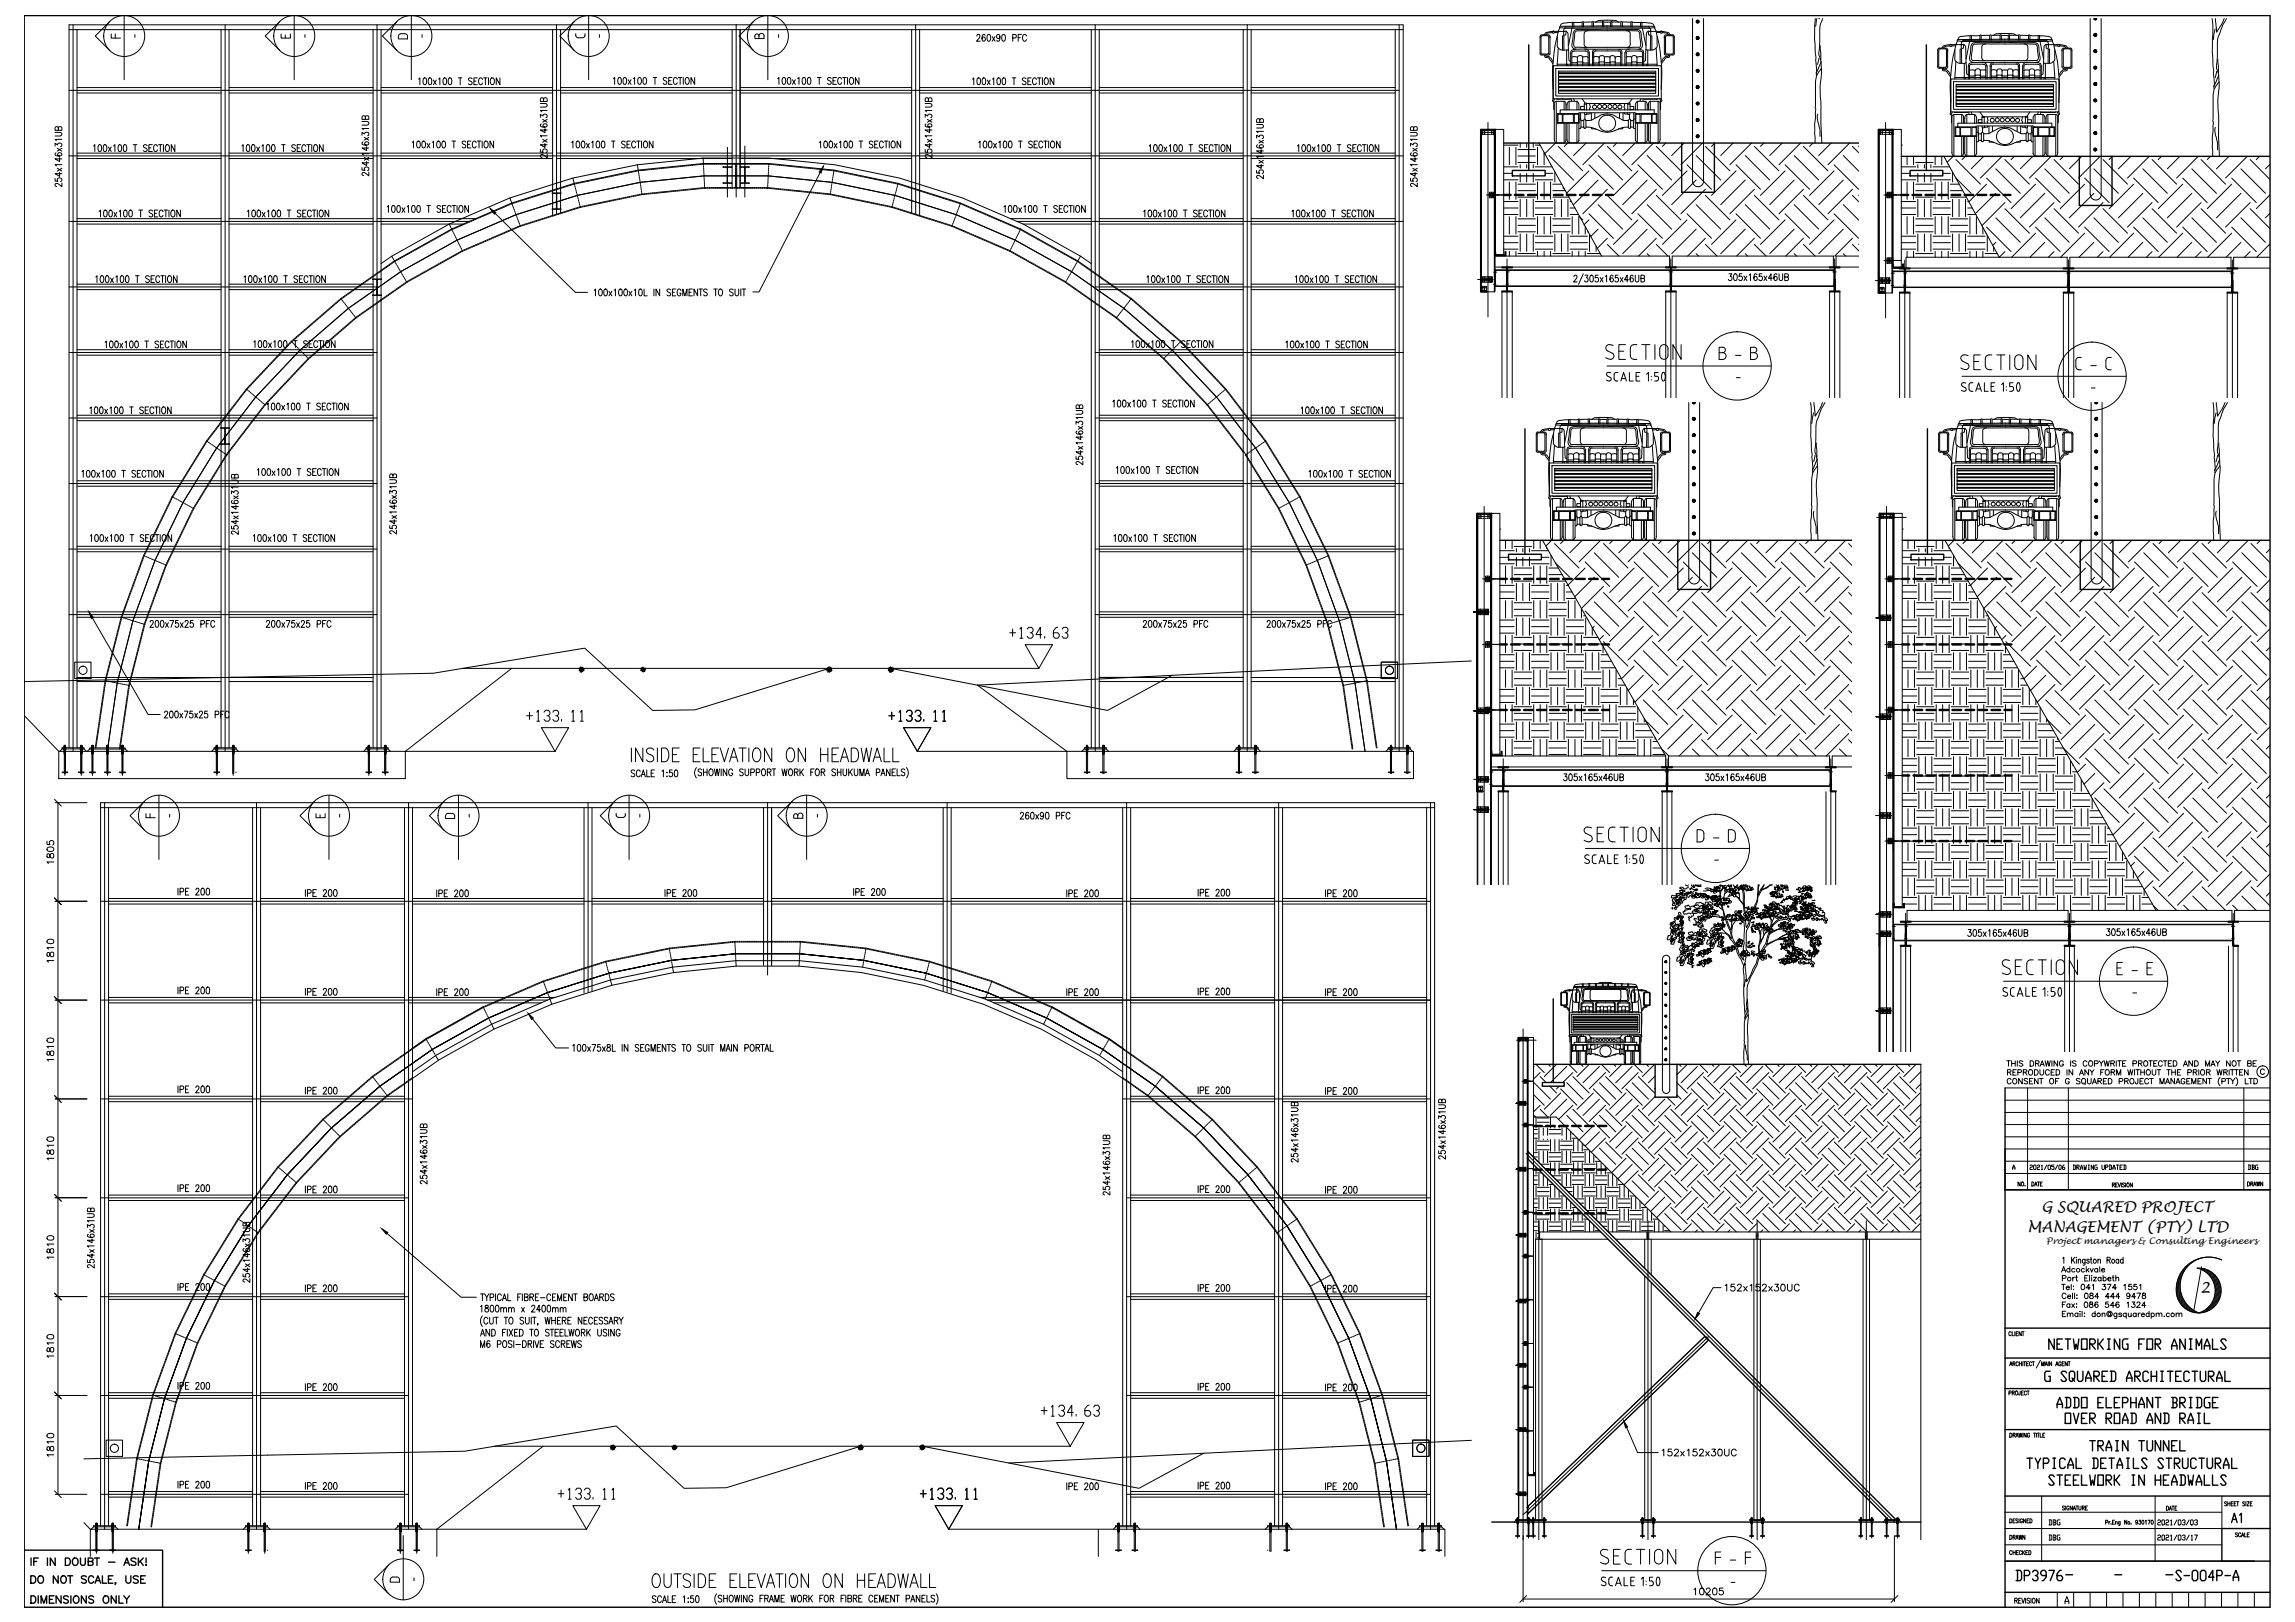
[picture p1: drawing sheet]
<svg xmlns="http://www.w3.org/2000/svg" width="841mm" height="594mm" viewBox="0 0 841 594" stroke-linecap="round" stroke-linejoin="round" font-family="sans-serif">
<defs><g id="words">
<text font-size="5.5" x="806.3" y="473.7">2</text>
<g font-size="5.4">
<text x="748.1" y="443.9">G SQUARED PROJECT</text>
<text x="743" y="451.3">MANAGEMENT (PTY) LTD</text>
</g>
<text font-size="3.3" x="749.8" y="455.5">Project managers &amp; Consulting Engineers</text>
</g></defs>
<!-- layer: center -->
<g fill="none" stroke="#000" stroke-width=".37">
<path d="M26.8 9.1v266.1M82.5 9.1v266.1M138.2 9.1v266.1M203.9 9.1v69.3M269.8 9.1v63.1M335.6 9.1v69.3M401.3 9.1v266.1M457.1 9.1v266.1M512.7 9.1v266.1M25.3 33.1h487.4M25.3 57.1h488.9M266.6 54v18.2"/>
<path d="M273 53.5v18.7M543.4 48.5h4M544.1 47.6v1.6M545.3 44.9v71.2M546.7 47.6v1.6M689.1 48.5h4M689.8 47.6v1.6M691 44.9v71.5M692.4 47.6v1.6M544.7 71.4h4.6M545.8 71.9h1.6M545.8 70.9h1.6"/>
<path d="M546.6 70.4v2M690.4 71.4h4.6M691.5 71.9h1.6M691.5 70.9h1.6M692.3 70.4v2M25.3 81.1h146.6M372.6 81.1h141.6M552.3 94.9v50.8M612.3 94.9v50.8M672.3 94.9v50.8M690.4 95.4h4.6M691.5 95.9h1.6"/>
<path d="M691.5 94.9h1.6M692.3 94.4v2M698 95.2v50.5M758 95.2v50.5M818.1 95.2v50.5M25.3 105.1h112.9M401.3 105.1h112.9M541.5 102.3h5.7M543.2 102.9h3.1M543.2 101.9h3.1M543.2 106.4h1.6M543.2 105.4h1.6"/>
<path d="M544 101.4v2M544 104.9v2M545.6 101.4v2M687.2 102.8h5.7M688.9 103.3h3.2M688.9 102.3h3.2M688.9 106.8h1.6M688.9 105.8h1.6M689.7 101.8v2M689.7 105.3v2M691.3 101.8v2M25.3 129.1h112.9"/>
<path d="M401.3 129.1h112.9M25.3 153.1h112.9M401.3 153.1h112.9M25.3 177.1h112.9M401.3 177.1h112.9M542 189.1h4M542.7 188.2v1.7M543.9 185.5v138.5M545.3 188.2v1.7M687.7 189.5h10.8M689.4 189.1h4M690.1 188.2v1.7"/>
<path d="M691.3 185.5v199.8M692.7 188.2v1.7M25.3 201.1h112.9M401.3 201.1h112.9M543.3 212h4.6M544.4 212.5h1.6M544.4 211.5h1.6M545.2 211v2M690.7 212h4.7M691.9 212.5h1.5M691.9 211.5h1.5M692.6 211v2"/>
<path d="M25.3 225.1h112.9M401.3 225.1h112.9M540.1 224.1h5.7M541.8 224.6h3.1M541.8 223.6h3.1M542.6 223.1v2M543.3 236h4.6M544.2 223.1v2M544.4 236.5h1.6M544.4 235.5h1.6M545.2 235v2.1M687.5 226.3h5.7"/>
<path d="M689.2 226.8h3.2M689.2 225.8h3.2M690 225.3v2M690.7 236h4.7M691.6 225.3v2M691.9 236.5h1.5M691.9 235.5h1.5M692.6 235v2.1M541.8 259.8h3.1M542.6 259.3v2.1M544.2 259.3v2.1M544.4 259.5h1.6"/>
<path d="M545.2 259v2M691.9 259.5h1.5M692.6 259v2.1M23.8 273v11M29.8 273v11M39.3 275.2l3.7-25 5.7-22.8 8.1-22.1 10.2-21.2 12.4-20 14.3-18.7 16.2-17.1 17.8-15.4 19.3-13.5 20.5-11.4 21.6-9.4 22.5-7 23-4.8 23.4-2.4h23.5l23.4 2.4 23.1 4.8 22.4 7 21.6 9.4 20.5 11.4 19.3 13.5 17.8 15.4 16.2 17.1 14.3 18.7 12.4 20 10.3 21.2 8 22.1 5.8 22.8 3.6 25M79.5 273v11M85.5 273v11M135.2 273v11M141.2 273v11M540.1 260.3h5.7M541.8 260.8h3.1"/>
<path d="M543.3 260h4.6M544.4 260.5h1.6M550.9 277.9v46.1M610.9 277.9v46.1M670.9 277.9v46.1M687.5 262.5h5.7M689.2 263h3.2M689.2 262h3.2M690 261.5v2M690.7 260h4.7M691.6 261.5v2M691.9 260.5h1.5"/>
<path d="M38.3 294v266.1M94 294v266.1M149.7 294v266.1M215.5 294v69.3M281.3 294v63.1M347.1 294v69.3M412.9 294v266.1M468.6 294v266.1M524.2 294v266.1M540.1 296.5h5.7M540.1 285.4h5.7M541.8 285.9h3.1"/>
<path d="M541.8 285h3.1M541.8 289.5h1.6M541.8 288.5h1.6M541.8 297h3.1M541.8 296h3.1M542.6 284.5v2M542.6 288v2M542.6 295.5v2M544.2 284.5v2M544.2 295.5v2M687.5 298.7h5.7M689.2 299.2h3.2"/>
<path d="M689.2 298.2h3.2M690 297.7v2M690.7 284h4.7M691.6 297.7v2M691.9 284.6h1.5M691.9 283.5h1.5M692.6 283v2M690.7 308h4.7M691.9 308.6h1.5M691.9 307.5h1.5M692.6 307v2M36.9 330.1h487.3"/>
<path d="M687.5 334.9h5.7M689.2 335.4h3.2M689.2 334.4h3.2M690 333.9v2M691.6 333.9v2M698.4 334.5v50.8M758.4 334.5v50.8M818.4 334.5v50.8M687.6 342h5.6M689.3 342.5h3.1M689.3 341.5h3.1M690 341v2"/>
<path d="M691.6 341v2M36.9 366.3h163.7M361.9 366.3h162.3M558.2 376.9v187.1M687.5 370.2h5.7M689.2 370.7h3.2M689.2 369.7h3.2M690 369.2v2M691.6 369.2v2M555.7 381h7.2M556.8 380.8h2.7M557.3 380.1v1.1"/>
<path d="M557.7 396h3.1M558.5 396.4h1M558.5 395.7h1M559 395.4v1.3M559 380.1v1.1M36.9 402.5h114.3M121.4 413.2l17.8-15.4 19.3-13.5 20.6-11.4 21.5-9.4 22.5-7 23-4.8 23.4-2.4h23.6l23.4 2.4 23 4.8 22.4 7 21.6 9.4 20.6 11.4 19.3 13.5 17.8 15.4 16.1 17.1 14.3 18.7 12.4 20 10.3 21.2 8 22.1 5.8 22.8 3.7 25-3.7-25-5.8-22.8-8-22.1-10.3-21.2-12.4-20-14.3-18.7-16.1-17.1-17.8-15.4-19.3-13.5-20.6-11.4-21.6-9.4-22.4-7-23-4.8-23.4-2.4h-23.6l-23.4 2.4-23 4.8-22.5 7-21.5 9.4-20.6 11.4-19.3 13.5-17.8 15.4-16.1 17.1-14.3 18.7-12.4 20-10.3 21.2-8 22.1-5.8 22.8-3.7 25 3.7-25 5.8-22.8 8-22.1 10.3-21.2 12.4-20 14.3-18.7zM411.4 402.5h112.8M555.6 404.1h3.8M556.7 404.4h2.1M556.7 403.8h2.1M557.3 403.4v1.4"/>
<path d="M557.7 412h3.1M558.3 403.4v1.4M558.5 412.4h1M558.5 411.7h1M559 411.4v1.3M36.9 438.7h112.8M412.9 438.7h111.3M555.6 428.2h3.8M556.7 428.6h2.1M556.7 427.9h2.1M557.3 427.6v1.3M558.3 427.6v1.3"/>
<path d="M559.2 422.4l135.1 135.1M555.6 452.4h3.8M556.7 452.7h2.1M556.7 452h2.1M557.3 451.7v1.3M557.7 444h3.1M558.3 451.7v1.3M558.5 444.4h1M558.5 443.7h1M558.5 459.7h1M559 443.4v1.3M559 459.4v1.3"/>
<path d="M563.9 447.1v116.9M603.9 447.1v116.9M643.9 447.1v116.9M683.9 447.1v116.9M36.9 474.9h112.8M412.9 474.9h111.3M555.6 476.5h3.8M556.7 476.8h2.1M556.7 476.2h2.1M557.3 475.9v1.3M557.7 476.1h3.1M557.7 460.1h3.1"/>
<path d="M558.3 475.9v1.3M558.5 460.4h1M556.7 499.7h2.1M557.3 499.4v1.3M557.7 492.1h3.1M558.3 499.4v1.3M558.5 492.4h1M558.5 491.7h1M559 491.4v1.3M626.2 489.4l-68 65.4M36.9 511.1h112.8M412.9 511.1h111.3"/>
<path d="M555.6 500.1h3.8M556.7 500.4h2.1M557.7 508.1h3.1M558.5 508.4h1M558.5 507.7h1M559 507.4v1.3M555.6 523.6h3.1zM555.6 523.6h3.8M556.7 523.9h2.1M556.7 523.3h2.1M557.3 522.9v1.3M557.7 524.1h3.1"/>
<path d="M558.3 522.9v1.3M35.3 557.9v11M36.9 547.3h112.8M41.3 557.9v11M91 557.9v11M97 557.9v11M146.7 557.9v11M152.7 557.9v11M412.9 547.3h111.3M555.6 547.1h3.1zM555.6 547.1h3.8M556.2 556v7.4"/>
<path d="M556.7 547.5h2.1M556.7 546.8h2.1M557.3 546.5v1.3M558.3 546.5v1.3M560.1 556v7.4M691.4 556v7.4M695.4 556v7.4M50.8 560.1l3.7-25 5.8-22.8 8-22.1 10.3-21.2 12.4-20 14.3-18.7 16.1-17.1 17.8-15.4 19.3-13.5 20.6-11.4 21.5-9.4 22.5-7 23-4.8 23.4-2.4h23.6l23.4 2.4 23 4.8 22.4 7 21.6 9.4 20.6 11.4 19.3 13.5 17.8 15.4 16.1 17.1 14.3 18.7 12.4 20 10.3 21.2 8 22.1 5.8 22.8 3.7 25"/>
</g>
<!-- layer: S-035-041TEXT25 -->
<g fill="none" stroke="#000" stroke-width=".37">
<path d="M25.3 10.9h488.9M28.2 10.9v263M81 10.9v263M83.9 10.9v263M136.7 10.9v263M139.6 10.9v263M202.5 10.9v68M205.4 10.9v67.1M268.3 10.9v58M271.2 10.9v57.8M334.1 10.9v67.1M337 10.9v68"/>
<path d="M358 13.2l.3-.6 .6 .1 .2 .4-.3 .8-.9 1.2h1.3M361 12.9l-.4-.3a1.43 1.43 0 0 0-.1 2.5 .7 .7 0 0 0 .6-1 .7 .7 0 0 0-1.1-.2l-.1 .4M362 12.7l.3-.1a1.39 1.39 0 0 1 .7 1.3 1.39 1.39 0 0 1-.7 1.2 1.81 1.81 0 0 1-.3-2.4zM363.6 13.4l1 1.7M364.6 13.4l-1 1.7M366.4 13.4l-.2 .6a.67 .67 0 0 1-.9-.2 .67 .67 0 0 1 .1-.9 .67 .67 0 0 1 .9 0l.1 .5a1.19 1.19 0 0 1-.7 1.7l-.4-.4M367.4 12.7l.3-.1a1.39 1.39 0 0 1 .8 1.3 1.39 1.39 0 0 1-.8 1.2 1.81 1.81 0 0 1-.3-2.4zM371.1 13.9l1.2-.1v-1l-1.2-.2v2.5M373.1 13.8h.8M374.3 12.6h-1.2v2.5M376.2 13.2a.74 .74 0 0 0-.9-.6 .74 .74 0 0 0-.6 .9v.6a.75 .75 0 0 0 .5 1 .75 .75 0 0 0 1-.6M399.9 10.9v263"/>
<path d="M402.8 10.9v263M455.6 10.9v263M458.5 10.9v263M511.3 10.9v263M153.4 29l.5-.5v2.5M155.3 28.6h.8l.2 1a1.2 1.2 0 0 1-.5 1.4h-.2a1.87 1.87 0 0 1-.3-2.4zM157.2 28.6h.8l.2 1a1.2 1.2 0 0 1-.5 1.4h-.2a1.87 1.87 0 0 1-.3-2.4zM158.8 29.3l1.1 1.7M159.9 29.3l-1.1 1.7M160.7 29l.5-.5v2.5M162.6 28.6l.3-.1a1.39 1.39 0 0 1 .8 1.3 1.39 1.39 0 0 1-.8 1.2 1.81 1.81 0 0 1-.3-2.4zM164.5 28.6l.3-.1a1.39 1.39 0 0 1 .8 1.3 1.39 1.39 0 0 1-.8 1.2 1.81 1.81 0 0 1-.3-2.4z"/>
<path d="M168 28.5h1.3M168.6 28.5v2.5M173 28.9l-.5-.4-.8 .4 .2 .5 1 .6a.61 .61 0 0 1-.4 1l-.8-.4M173.7 29.7h.7M174.9 28.5h-1.2v2.5h1.2M176.8 29.1a.74 .74 0 0 0-.9-.6 .74 .74 0 0 0-.5 .9v.6a.75 .75 0 0 0 .5 1 .75 .75 0 0 0 .9-.6M177.2 28.5h1.3M177.9 28.5v2.5M179 28.5v2.5M180 28.6l.2-.1a1.29 1.29 0 0 1 1 1.3 1.29 1.29 0 0 1-1 1.2 1.64 1.64 0 0 1-.2-2.4zM183.2 28.5v2.5l-1.4-2.5v2.5M198 37.9h1.8l.7 .6-.3 .6-2.2 .1"/>
<path d="M199.2 36.3l.5-.5 .6 .1 .2 .4v.9h-2.5l.3-1.3h.7l.2 1.3M224.8 28.9l.4-.5v2.5M226.7 28.5h.7l.3 .9a1.2 1.2 0 0 1-.6 1.5h-.2a1.87 1.87 0 0 1-.2-2.4zM228.6 28.5h.7l.3 .9a1.2 1.2 0 0 1-.5 1.5h-.3a1.87 1.87 0 0 1-.2-2.4zM230.2 29.2l1.1 1.7M231.3 29.2l-1.1 1.7M232.1 28.9l.5-.5v2.5M234 28.5l.3-.1a1.39 1.39 0 0 1 .8 1.2 1.39 1.39 0 0 1-.8 1.3 1.81 1.81 0 0 1-.3-2.4zM235.9 28.5l.3-.1a1.39 1.39 0 0 1 .8 1.2 1.39 1.39 0 0 1-.8 1.3 1.81 1.81 0 0 1-.3-2.4zM239.3 28.4h1.4M240 28.4v2.5M244.4 28.7l-.5-.3-.8 .3 .1 .6 1.1 .6a.61 .61 0 0 1-.4 1l-.8-.4"/>
<path d="M245.1 29.6h.7M246.3 28.4h-1.2v2.5h1.2M248.2 29a.74 .74 0 0 0-.9-.6 .74 .74 0 0 0-.6 .9v.6a.75 .75 0 0 0 .6 1 .75 .75 0 0 0 .9-.6M248.6 28.4h1.3M249.2 28.4v2.5M250.4 28.4v2.5M251.2 28.7l.4-.3a1.28 1.28 0 0 1 1 1.2 1.28 1.28 0 0 1-1 1.3l-.5-1zM254.6 28.4v2.5l-1.4-2.5v2.5M285 28.9l.4-.5v2.5M286.9 28.5l.3-.1a1.39 1.39 0 0 1 .8 1.2 1.39 1.39 0 0 1-.8 1.3l-.3-.1-.3-1zM288.8 28.5l.3-.1a1.39 1.39 0 0 1 .8 1.2 1.39 1.39 0 0 1-.8 1.3l-.3-.1-.3-1zM290.4 29.2l1.1 1.7"/>
<path d="M291.5 29.2l-1.1 1.7M292.3 28.9l.5-.5v2.5M294.2 28.5l.3-.1a1.39 1.39 0 0 1 .8 1.2 1.39 1.39 0 0 1-.8 1.3 1.95 1.95 0 0 1-.3-2.4zM296.1 28.5l.3-.1a1.39 1.39 0 0 1 .8 1.2 1.39 1.39 0 0 1-.8 1.3 1.95 1.95 0 0 1-.3-2.4zM299.5 28.4h1.4M300.2 28.4v2.5M304.6 28.7l-.5-.3-.8 .3v.5l1.3 1a.71 .71 0 0 1-.5 .7 .71 .71 0 0 1-.8-.4M305.3 29.6h.7M306.5 28.4h-1.2v2.5h1.2M308.4 29a.74 .74 0 0 0-.9-.6 .74 .74 0 0 0-.5 .9v.6a.75 .75 0 0 0 .5 1 .75 .75 0 0 0 .9-.6M308.8 28.4h1.3M309.4 28.4v2.5"/>
<path d="M310.6 28.4v2.5M311.6 28.5l.3-.1a1.29 1.29 0 0 1 .9 1.2 1.29 1.29 0 0 1-.9 1.3 1.64 1.64 0 0 1-.3-2.4zM314.8 28.4v2.5l-1.3-2.5v2.5M339 37.9h1.8l.7 .6-.3 .6-2.2 .1M340.2 36.3l.5-.5 .6 .1 .2 .4v.9h-2.5l.2-1.3 .9 .1 .1 1.2M356.3 29l.6-.5v2.5M358.3 28.6l.2-.1a1.39 1.39 0 0 1 .8 1.3 1.39 1.39 0 0 1-.8 1.2 1.95 1.95 0 0 1-.2-2.4zM360.2 28.6l.3-.1a1.39 1.39 0 0 1 .7 1.3 1.39 1.39 0 0 1-.7 1.2 1.95 1.95 0 0 1-.3-2.4zM361.8 29.3l1 1.7M362.8 29.3l-1 1.7M363.7 29l.5-.5v2.5M365.6 28.6h.8l.2 1a1.2 1.2 0 0 1-.5 1.4h-.2a1.87 1.87 0 0 1-.3-2.4z"/>
<path d="M367.5 28.6h.8l.2 1a1.2 1.2 0 0 1-.5 1.4h-.2a1.87 1.87 0 0 1-.3-2.4zM371 28.5h1.3M371.6 28.5v2.5M376 28.9l-.5-.4-.9 .4 .2 .5 1 .5a.69 .69 0 0 1-.1 1.1 .69 .69 0 0 1-1.1-.4M376.7 29.7h.7M377.9 28.5h-1.2v2.5h1.2M379.8 29.1a.74 .74 0 0 0-.9-.6 .74 .74 0 0 0-.5 .9v.6a.75 .75 0 0 0 .5 1 .75 .75 0 0 0 .9-.6M380.2 28.5h1.3M380.9 28.5v2.5M382 28.5v2.5M383 28.6l.2-.1a1.29 1.29 0 0 1 1 1.3 1.29 1.29 0 0 1-1 1.2 1.64 1.64 0 0 1-.2-2.4zM386.2 28.5v2.5l-1.4-2.5v2.5"/>
<path d="M20.2 53.5v-1l.9 .6a.74 .74 0 0 1 1.1-.7 .74 .74 0 0 1 0 1.3M20.2 48.5h1.8l.7 .6-.4 .6-2.1 .1M20.5 56l-.3 .6a1.52 1.52 0 0 0 2.5-.1 .71 .71 0 0 0-1-.6 .71 .71 0 0 0-.2 1.2h.3M21 54.3l1.7 1.1M21.4 46.8l.4-.4 .6 .1 .3 .3v.9h-2.5l.2-1.2 .8 .1 .2 1.1M21.8 57.7v1.5l-1.6-1h2.5M22.7 51h-2.5l.4 .5M22.7 54.3l-1.7 1.1M34.3 53.5l.4-.5v2.5M36.2 53.1l.3-.1a1.48 1.48 0 0 1 .1 2.5l-.4-.1-.3-1zM38.1 53.1l.3-.1a1.48 1.48 0 0 1 .2 2.5l-.5-.1-.3-1zM39.7 53.8l1.1 1.7"/>
<path d="M40.8 53.8l-1.1 1.7M41.6 53.5l.5-.5v2.5M43.5 53.1l.3-.1a1.51 1.51 0 0 1 .2 2.5l-.5-.1-.2-.4zM45.4 53.1l.3-.1a1.51 1.51 0 0 1 .2 2.5l-.5-.1-.2-.4zM48.8 53h1.4M49.5 53v2.5M53.9 53.4l-.5-.4-.8 .4v.4l1.3 1v.3l-.5 .4-.8-.4M54.6 54.2h.7M55.8 53h-1.2v2.5h1.2M57.7 53.6a.75 .75 0 0 0-.9-.6 .75 .75 0 0 0-.5 1v.6a.74 .74 0 0 0 .5 .9 .74 .74 0 0 0 .9-.6M58.1 53h1.3M58.7 53v2.5"/>
<path d="M59.9 53v2.5M60.9 53.1l.3-.1a1.29 1.29 0 0 1 .9 1.2 1.29 1.29 0 0 1-.9 1.3 1.62 1.62 0 0 1-.3-2.4zM64.1 53v2.5l-1.3-2.5v2.5M88.6 53.5l.5-.5v2.5M90.5 53.1l.5-.1 .5 .5v1.5l-.5 .5-.5-.1-.2-.4-.1-.9zM92.4 53.1l.5-.1 .5 .5v1.5l-.5 .5-.5-.1-.2-.4-.1-.9zM94.1 53.8l1 1.7M95.1 53.8l-1 1.7M96 53.5l.4-.5v2.5M97.9 53.1l.3-.1a1.48 1.48 0 0 1 .1 2.5h-.1a1.79 1.79 0 0 1-.3-2.4zM99.8 53.1l.3-.1a1.48 1.48 0 0 1 .1 2.5h-.1a1.79 1.79 0 0 1-.3-2.4zM103.2 53h1.3"/>
<path d="M103.9 53v2.5M108.2 53.4l-.4-.4-.7 .1-.1 .7 1.1 .6 .1 .7-.4 .4-.9-.4M108.9 54.2h.8M110.1 53h-1.2v2.5h1.2M112 53.6a.75 .75 0 0 0-.9-.6 .75 .75 0 0 0-.5 1v.6a.74 .74 0 0 0 .5 .9 .74 .74 0 0 0 .9-.6M112.4 53h1.4M113.1 53v2.5M114.2 53v2.5M115.3 53.1l.2-.1a1.28 1.28 0 0 1 1 1.2 1.28 1.28 0 0 1-1 1.3 1.67 1.67 0 0 1-.2-2.4zM118.4 53v2.5l-1.3-2.5v2.5M132.7 49.6v-1.1l.9 .6a.73 .73 0 0 1 1.2-.6 .73 .73 0 0 1-.1 1.2M132.7 44.5h1.8l.7 .6-.4 .6-2.1 .1"/>
<path d="M133 52l-.3 .4a1.43 1.43 0 0 0 2.5 .1 .71 .71 0 0 0-1.1-.6 .71 .71 0 0 0-.1 1.2l.4 .1M133.5 57.6l1.7 1.1M133.5 50.3l1.7 1M133.9 42.9l.5-.5 .5 .1 .3 .4v.8h-2.5l.1-1.1h1l.1 1.1M134.4 59.2v1.4l-1.7-1h2.5M134.4 53.7v1.4l-1.7-.9h2.5M135.2 56.3h-2.5l.5 .5M135.2 47.1h-2.5l.5 .4M135.2 57.6l-1.7 1.1M135.2 50.3l-1.7 1M151.1 52.1l.4-.4v2.5M153 51.8l.3-.1a1.4 1.4 0 0 1 .7 1.2 1.4 1.4 0 0 1-.7 1.3 1.79 1.79 0 0 1-.3-2.4z"/>
<path d="M154.9 51.8l.3-.1a1.4 1.4 0 0 1 .7 1.2 1.4 1.4 0 0 1-.7 1.3 1.79 1.79 0 0 1-.3-2.4zM156.5 52.5l1.1 1.7M157.6 52.5l-1.1 1.7M158.4 52.1l.5-.4v2.5M160.3 51.8l.3-.1a1.4 1.4 0 0 1 .8 1.2 1.4 1.4 0 0 1-.8 1.3l-.3-.2-.3-.9zM162.2 51.8l.3-.1a1.4 1.4 0 0 1 .8 1.2 1.4 1.4 0 0 1-.8 1.3l-.3-.2-.3-.9zM165.6 51.7h1.4M166.3 51.7v2.5M170.7 52.1l-.5-.4-.7 .1-.1 .7 1.1 .6 .2 .7-.5 .4-.8-.4M171.4 52.9h.7M172.6 51.7h-1.2v2.5h1.2M174.5 52.3a.73 .73 0 0 0-.9-.6 .73 .73 0 0 0-.5 .9v.6a.72 .72 0 0 0 .5 1 .72 .72 0 0 0 .9-.6"/>
<path d="M174.9 51.7h1.3M175.5 51.7v2.5M176.7 51.7v2.5M177.7 51.8l.2-.1a1.28 1.28 0 0 1 1 1.2 1.28 1.28 0 0 1-1 1.3 1.67 1.67 0 0 1-.2-2.4zM180.9 51.7v2.5l-1.3-2.5v2.5M198 54.8v.9l1.1 .1a.76 .76 0 0 1 0-1.1 .76 .76 0 0 1 1.1 .1 .76 .76 0 0 1-.1 1.1M198 43v-1.1l1 .6a.73 .73 0 0 1 1.1-.7 .73 .73 0 0 1 0 1.3M198.4 45.4l-.4 .6a1.5 1.5 0 0 0 2.5-.1 .75 .75 0 0 0-.9-.6 .75 .75 0 0 0-.5 1l.6 .3M198.9 51l1.6 1.1M198.9 43.7l1.6 1.1M199.7 52.6v1.4l-1.7-1h2.5M199.7 47.1v1.5l-1.7-1h2.5"/>
<path d="M200.5 56.5v1.3l-1.2-1a.67 .67 0 0 0-1.1-.2 .67 .67 0 0 0 .3 1.1h.1M200.5 49.7h-2.5l.5 .5M200.5 40.5h-2.5l.5 .5M200.5 51l-1.6 1.1M200.5 43.7l-1.6 1.1M209.5 52.2l.5-.5v2.5M211.4 51.8l.3-.1a1.4 1.4 0 0 1 .8 1.2 1.4 1.4 0 0 1-.8 1.3 1.79 1.79 0 0 1-.3-2.4zM213.3 51.8l.3-.1a1.4 1.4 0 0 1 .8 1.2 1.4 1.4 0 0 1-.8 1.3 1.79 1.79 0 0 1-.3-2.4zM214.9 52.5l1.1 1.7M216 52.5l-1.1 1.7M216.8 52.2l.5-.5v2.5M218.7 51.8l.3-.1a1.4 1.4 0 0 1 .8 1.2 1.4 1.4 0 0 1-.8 1.3l-.3-.2-.3-.9z"/>
<path d="M220.6 51.8l.3-.1a1.4 1.4 0 0 1 .8 1.2 1.4 1.4 0 0 1-.8 1.3l-.3-.2-.3-.9zM224.1 51.7h1.3M224.7 51.7v2.5M229.1 52.1l-.5-.4-.6 .1-.1 .7 1 .6 .2 .7-.5 .4-.8-.4M229.8 52.9h.7M231 51.7h-1.2v2.5h1.2M232.9 52.3a.75 .75 0 0 0-.9-.6 .75 .75 0 0 0-.5 .9v.6a.74 .74 0 0 0 .5 1 .74 .74 0 0 0 .9-.6M233.3 51.7h1.3M234 51.7v2.5M235.1 51.7v2.5M236.2 51.8l.1-.1a1.28 1.28 0 0 1 1 1.2 1.28 1.28 0 0 1-1 1.3 1.67 1.67 0 0 1-.1-2.4zM239.3 51.7v2.5l-1.4-2.5v2.5"/>
<path d="M257.7 57.9l.1 2M269.5 59.9h-11.7l-23.9 2.4-23.5 4.9-22.9 7.2-22 9.5-20.9 11.7-5 3.4M269.5 57.9h-11.8l-24.1 2.5-23.7 4.8-23.1 7.3-22.2 9.6-21.1 11.8-3.9 2.6M270 59.9h11.8l23.8 2.4 23.5 4.9 22.9 7.2 22 9.5 21 11.7 4.9 3.4M270 57.9h11.8l24.1 2.5 23.7 4.8 23.1 7.3 22.2 9.6 21.2 11.8 3.8 2.6M300.3 52.2l.4-.5v2.5M302.2 51.8l.3-.1a1.4 1.4 0 0 1 .7 1.2 1.4 1.4 0 0 1-.7 1.3l-.3-.2-.3-.9zM304.1 51.8l.3-.1a1.4 1.4 0 0 1 .7 1.2 1.4 1.4 0 0 1-.7 1.3l-.3-.2-.3-.9zM305.7 52.5l1 1.7M306.7 52.5l-1 1.7M307.6 52.2l.5-.5v2.5M309.5 51.8l.3-.1a1.4 1.4 0 0 1 .8 1.2 1.4 1.4 0 0 1-.8 1.3l-.3-.2-.3-.9z"/>
<path d="M311.4 51.8l.3-.1a1.4 1.4 0 0 1 .8 1.2 1.4 1.4 0 0 1-.8 1.3l-.3-.2-.3-.9zM314.8 51.7h1.4M315.5 51.7v2.5M319.9 52.1l-.5-.4-.9 .4 .1 .4 1.3 1a.72 .72 0 0 1-.5 .7 .72 .72 0 0 1-.9-.4M320.5 52.9h.8M321.8 51.7h-1.3v2.5h1.3M323.7 52.3a.75 .75 0 0 0-.9-.6 .75 .75 0 0 0-.5 .9v.6a.74 .74 0 0 0 .5 1 .74 .74 0 0 0 .9-.6M324.1 51.7h1.3M324.7 51.7v2.5M325.9 51.7v2.5M326.9 51.8l.2-.1a1.29 1.29 0 0 1 1 1.2 1.29 1.29 0 0 1-1 1.3 1.62 1.62 0 0 1-.2-2.4zM330.1 51.7v2.5l-1.4-2.5v2.5"/>
<path d="M339 54.8v.9l1.1 .1a.76 .76 0 0 1 0-1.1 .76 .76 0 0 1 1.1 .1 .76 .76 0 0 1-.1 1.1M339 43v-1.1l1 .6a.74 .74 0 0 1 1.1-.7 .74 .74 0 0 1 0 1.3M339.4 45.4l-.4 .6a1.52 1.52 0 0 0 2.5-.1 .71 .71 0 0 0-1-.6 .71 .71 0 0 0-.2 1.2l.4 .1M339.9 51l1.6 1.1M339.9 43.7l1.6 1.1M340.7 52.6v1.4l-1.7-1h2.5M340.7 47.1v1.5l-1.7-1h2.5M341.5 56.5v1.3l-1.2-1-.8-.2-.3 .2-.2 .5 .6 .4M341.5 49.7h-2.5l.5 .5M341.5 40.5h-2.5l.5 .5M341.5 51l-1.6 1.1M341.5 43.7l-1.6 1.1"/>
<path d="M358.7 52.1l.4-.4v2.5M360.6 51.8l.3-.1a1.4 1.4 0 0 1 .7 1.2 1.4 1.4 0 0 1-.7 1.3l-.3-.2-.3-.9zM362.5 51.8l.3-.1a1.4 1.4 0 0 1 .8 1.2 1.4 1.4 0 0 1-.8 1.3l-.3-.2-.3-.9zM364.1 52.5l1.1 1.7M365.2 52.5l-1.1 1.7M366 52.1l.5-.4v2.5M367.9 51.8l.3-.1a1.4 1.4 0 0 1 .8 1.2 1.4 1.4 0 0 1-.8 1.3l-.3-.2-.2-.9zM369.8 51.8l.3-.1a1.4 1.4 0 0 1 .8 1.2 1.4 1.4 0 0 1-.8 1.3l-.3-.2-.2-.9zM373.2 51.7h1.4M373.9 51.7v2.5M378.3 52.1l-.5-.4-.8 .4v.4l1.3 1a.72 .72 0 0 1-.5 .7 .72 .72 0 0 1-.8-.4M379 52.9h.7"/>
<path d="M380.2 51.7h-1.2v2.5h1.2M382.1 52.3a.75 .75 0 0 0-.9-.6 .75 .75 0 0 0-.5 .9v.6a.74 .74 0 0 0 .5 1 .74 .74 0 0 0 .9-.6M382.5 51.7h1.3M383.1 51.7v2.5M384.3 51.7v2.5M385.3 51.8l.2-.1a1.28 1.28 0 0 1 1 1.2 1.28 1.28 0 0 1-1 1.3 1.67 1.67 0 0 1-.2-2.4zM388.5 51.7v2.5l-1.3-2.5v2.5M421.1 53.5l.5-.5v2.5M423 53.1l.3-.1a1.48 1.48 0 0 1 .2 2.5l-.5-.1-.3-1zM424.9 53.1l.3-.1a1.48 1.48 0 0 1 .2 2.5l-.5-.1-.3-1zM426.5 53.8l1.1 1.7M427.6 53.8l-1.1 1.7"/>
<path d="M428.4 53.5l.5-.5v2.5M430.3 53.1l.3-.1a1.51 1.51 0 0 1 .3 2.5l-.6-.1-.1-.4zM432.3 53.1l.2-.1a1.51 1.51 0 0 1 .3 2.5l-.5-.1-.2-.4zM435.7 53h1.3M436.4 53v2.5M440.8 53.4l-.5-.4-.9 .4 .1 .4 1.3 1v.3l-.5 .4-.9-.4M441.4 54.2h.8M442.7 53h-1.3v2.5h1.3M444.6 53.6a.75 .75 0 0 0-1-.6 .75 .75 0 0 0-.5 1v.6a.74 .74 0 0 0 .6 .9 .74 .74 0 0 0 .9-.6M445 53h1.3M445.6 53v2.5M446.7 53v2.5"/>
<path d="M447.8 53.1l.2-.1a1.29 1.29 0 0 1 1 1.2 1.29 1.29 0 0 1-1 1.3 1.62 1.62 0 0 1-.2-2.4zM450.9 53v2.5l-1.3-2.5v2.5M460.5 50.6v-1l1 .5a.73 .73 0 0 1 1.1-.6 .73 .73 0 0 1-.1 1.3M460.5 45.6h1.8l.6 .2 .1 .3-.4 .7-2.1 .1M460.9 53.1l-.4 .4a1.43 1.43 0 0 0 2.5 0 .72 .72 0 0 0-.9-.5 .72 .72 0 0 0-.5 .9l.6 .3M461.3 58.7l1.7 1.1M461.3 51.4l1.7 1M461.7 43.9l.5-.4h.6l.2 .4v.9h-2.5l.2-1.3 .9 .2 .1 1.1M462.2 54.8v1.4l-1.7-.9h2.5M463 57.3h-2.5l.5 .6M463 48.1h-2.5l.5 .5M463 58.7l-1.7 1.1"/>
<path d="M463 51.4l-1.7 1M475.5 53.5l.4-.5v2.5M477.4 53.1l.3-.1a1.48 1.48 0 0 1 .1 2.5h-.1a1.79 1.79 0 0 1-.3-2.4zM479.3 53.1l.3-.1a1.48 1.48 0 0 1 .1 2.5h-.1a1.79 1.79 0 0 1-.3-2.4zM480.9 53.8l1.1 1.7M482 53.8l-1.1 1.7M482.8 53.5l.5-.5v2.5M484.7 53.1l.3-.1a1.48 1.48 0 0 1 .2 2.5h-.2a1.79 1.79 0 0 1-.3-2.4zM486.6 53.1l.3-.1a1.48 1.48 0 0 1 .2 2.5h-.2a1.79 1.79 0 0 1-.3-2.4zM490 53h1.3M490.7 53v2.5M495.1 53.4l-.5-.4-.7 .1-.1 .7 1.1 .6 .2 .7-.5 .4-.8-.4"/>
<path d="M495.8 54.2h.7M497 53h-1.2v2.5h1.2M498.9 53.6a.75 .75 0 0 0-.9-.6 .75 .75 0 0 0-.6 1v.6a.74 .74 0 0 0 .6 .9 .74 .74 0 0 0 .9-.6M499.3 53h1.3M499.9 53v2.5M501.1 53v2.5M502.1 53.1l.2-.1a1.28 1.28 0 0 1 1 1.2 1.28 1.28 0 0 1-1 1.3 1.67 1.67 0 0 1-.2-2.4zM505.3 53v2.5l-1.4-2.5v2.5M516.9 53.5v-1l.9 .6a.73 .73 0 0 1 1.2-.7 .73 .73 0 0 1-.1 1.3M516.9 48.5h1.8l.6 .3 .1 .3-.4 .6-2.1 .1M517.3 56l-.4 .6a1.5 1.5 0 0 0 2.5-.1 .73 .73 0 0 0-.9-.6 .73 .73 0 0 0-.5 1l.6 .2M517.7 54.3l1.7 1.1"/>
<path d="M518.1 46.8l.5-.4 .6 .1 .2 .3v.9h-2.5l.2-1.2 .9 .1 .1 1.1M518.6 57.7v1.5l-1.7-1h2.5M519.4 51h-2.5l.5 .5M519.4 54.3l-1.7 1.1M542.9 49.3v57.6M546.6 48.4l.2 .2zM547.6 49.3v57.6M547.8 49.3l-.4-.1v-1.4h-4l-.1 1.5h-.6v57.6h5.1v-57.6v57.2M548 47.4h3v24h-3zM688.7 49.3v58M689.7 48.4l.2 .2zM693.2 49.3h.3"/>
<path d="M693.2 49.3l-.1-1.5h-4v1.4l-.6 .1v58h5v-58v57.7M693.3 49.3v58M693.7 47.4h3.1v24h-3.1zM20.2 65.3v1l1 .1a.76 .76 0 0 1 .1-1.1 .76 .76 0 0 1 1.1 .1 .76 .76 0 0 1-.2 1.1M21 61.6l1.7 1.1M21.8 63.1v1.5l-1.6-1h2.5M22.7 67v1.4l-1.2-1-.9-.2-.3 .1-.1 .6 .6 .4M22.7 60.3h-2.5l.4 .5M22.7 61.6l-1.7 1.1M36.3 77.4l.5-.5v2.5M38.2 77.1l.3-.2a1.39 1.39 0 0 1 .8 1.3 1.39 1.39 0 0 1-.8 1.2 1.92 1.92 0 0 1-.3-2.3zM40.1 77.1l.3-.2a1.39 1.39 0 0 1 .8 1.3 1.39 1.39 0 0 1-.8 1.2 1.92 1.92 0 0 1-.3-2.3z"/>
<path d="M41.8 77.8l1 1.6M42.8 77.8l-1 1.6M43.7 77.4l.4-.5v2.5M45.6 77.1l.4-.2a1.67 1.67 0 0 1 0 2.5h-.2a1.85 1.85 0 0 1-.2-2.3zM47.5 77.1l.4-.2a1.67 1.67 0 0 1 0 2.5h-.2a1.85 1.85 0 0 1-.2-2.3zM50.9 76.9h1.3M51.5 76.9v2.5M56 77.3l-.6-.4-.8 .4 .1 .5 1.3 .9a.72 .72 0 0 1-.6 .8 .72 .72 0 0 1-.8-.4M56.6 78.1h.7M57.9 76.9h-1.3v2.5h1.3M59.8 77.5a.74 .74 0 0 0-.9-.5 .74 .74 0 0 0-.6 .9v.6a.74 .74 0 0 0 .6 .9 .74 .74 0 0 0 .9-.5M60.1 76.9h1.4"/>
<path d="M60.8 76.9v2.5M61.9 76.9v2.5M63 77.1l.2-.2a1.29 1.29 0 0 1 1 1.3 1.29 1.29 0 0 1-1 1.2 1.62 1.62 0 0 1-.2-2.3zM66.1 76.9v2.5l-1.3-2.5v2.5M90.7 77.4l.4-.5v2.5M92.6 77.1l.3-.2a1.39 1.39 0 0 1 .7 1.3 1.39 1.39 0 0 1-.7 1.2 1.79 1.79 0 0 1-.3-2.3zM94.5 77.1l.3-.2a1.39 1.39 0 0 1 .7 1.3 1.39 1.39 0 0 1-.7 1.2 1.79 1.79 0 0 1-.3-2.3zM96.1 77.8l1 1.6M97.1 77.8l-1 1.6M98 77.4l.5-.5v2.5M99.9 77.1l.3-.2a1.39 1.39 0 0 1 .8 1.3 1.39 1.39 0 0 1-.8 1.2l-.3-.1-.3-.9zM101.8 77.1l.3-.2a1.39 1.39 0 0 1 .8 1.3 1.39 1.39 0 0 1-.8 1.2l-.3-.1-.3-.9z"/>
<path d="M105.2 76.9h1.4M105.9 76.9v2.5M110.3 77.3l-.5-.4-.8 .4 .1 .6 1 .5 .2 .7-.5 .3-.8-.3M110.9 78.1h.8M112.2 76.9h-1.3v2.5h1.3M114.1 77.5a.72 .72 0 0 0-.9-.5 .72 .72 0 0 0-.5 .9v.6a.72 .72 0 0 0 .5 .9 .72 .72 0 0 0 .9-.5M114.5 76.9h1.3M115.1 76.9v2.5M116.3 76.9v2.5M117.1 77.3l.4-.4a1.28 1.28 0 0 1 1 1.3 1.28 1.28 0 0 1-1 1.2l-.5-.9zM120.5 76.9v2.5l-1.4-2.5v2.5M132.7 61.4v.9l1.1 .1a.74 .74 0 0 1 0-1.1 .74 .74 0 0 1 1.1 .1 .74 .74 0 0 1-.2 1.1"/>
<path d="M135.2 63.1v1.3l-1.2-1a.68 .68 0 0 0-1-.2 .68 .68 0 0 0-.2 .9l.5 .2M141.9 75.8l.5-.5v2.5M143.8 75.4h.8l.1 .4v1.5l-.4 .5-.7-.5-.1-.9zM145.7 75.4h.8l.1 .4v1.5l-.4 .5-.7-.5-.1-.9zM147.3 76.1l1.1 1.7M148.4 76.1l-1.1 1.7M149.2 75.8l.5-.5v2.5M151.1 75.4l.5-.1a1.48 1.48 0 0 1-.2 2.5 1.85 1.85 0 0 1-.3-2.4zM153 75.4h.8l.2 1-.2 1.3-.5 .1a1.85 1.85 0 0 1-.3-2.4zM156.4 75.3h1.4M157.1 75.3v2.5M161.5 75.6l-.5-.3-.9 .3 .2 .6 1 .5a.69 .69 0 0 1-.1 1.1 .69 .69 0 0 1-1.1-.4"/>
<path d="M162.2 76.5h.7M163.4 75.3h-1.2v2.5h1.2M165.3 75.9a.74 .74 0 0 0-.9-.6 .74 .74 0 0 0-.5 .9v.6a.75 .75 0 0 0 .5 1 .75 .75 0 0 0 .9-.6M165.7 75.3h1.3M166.4 75.3v2.5M167.5 75.3v2.5M168.5 75.4l.2-.1a1.29 1.29 0 0 1 1 1.2 1.29 1.29 0 0 1-1 1.3 1.68 1.68 0 0 1-.2-2.4zM171.7 75.3v2.5l-1.4-2.5v2.5M186.8 72.5l.7 1.9M209.9 65.2l.5 2M233.6 60.4l.3 1.9M367.9 75.8l.5-.5v2.5"/>
<path d="M369.8 75.4l.5-.1a1.51 1.51 0 0 1-.2 2.5l-.3-.1-.3-1zM371.7 75.4l.5-.1a1.51 1.51 0 0 1-.2 2.5l-.3-.1-.3-1zM373.3 76.1l1 1.7M374.3 76.1l-1 1.7M375.2 75.8l.5-.5v2.5M377.1 75.4h.8l.2 .4v1.5l-.5 .5-.7-.5-.1-.9zM379 75.4h.8l.2 .4v1.5l-.5 .5-.7-.5-.1-.9zM382.5 75.3h1.3M383.1 75.3v2.5M387.5 75.6l-.5-.3-.8 .3 .2 .6 .9 .5a.69 .69 0 0 1-.1 1.1 .69 .69 0 0 1-1-.4M388.2 76.5h.7M389.4 75.3h-1.2v2.5h1.2"/>
<path d="M391.3 75.9a.74 .74 0 0 0-.9-.6 .74 .74 0 0 0-.5 .9v.6a.75 .75 0 0 0 .5 1 .75 .75 0 0 0 .9-.6M391.7 75.3h1.3M392.4 75.3v2.5M393.5 75.3v2.5M394.5 75.4l.2-.1a1.29 1.29 0 0 1 1 1.2 1.29 1.29 0 0 1-1 1.3 1.68 1.68 0 0 1-.2-2.4zM397.7 75.3v2.5l-1.3-2.5v2.5M419.1 77.4l.5-.5v2.5M421 77.1l.3-.2a1.39 1.39 0 0 1 .8 1.3 1.39 1.39 0 0 1-.8 1.2l-.3-.1-.3-.9zM422.9 77.1l.3-.2a1.39 1.39 0 0 1 .8 1.3 1.39 1.39 0 0 1-.8 1.2l-.3-.1-.3-.9zM424.5 77.8l1.1 1.6M425.6 77.8l-1.1 1.6M426.4 77.4l.5-.5v2.5"/>
<path d="M428.3 77.1l.3-.2a1.39 1.39 0 0 1 .8 1.3 1.39 1.39 0 0 1-.8 1.2 1.92 1.92 0 0 1-.3-2.3zM430.2 77.1l.3-.2a1.39 1.39 0 0 1 .8 1.3 1.39 1.39 0 0 1-.8 1.2 1.92 1.92 0 0 1-.3-2.3zM433.6 76.9h1.4M434.3 76.9v2.5M438.7 77.3l-.5-.4-.8 .4 .1 .5 1.2 .9a.72 .72 0 0 1-.5 .8 .72 .72 0 0 1-.8-.4M439.4 78.1h.7M440.6 76.9h-1.2v2.5h1.2M442.5 77.5a.74 .74 0 0 0-.9-.5 .74 .74 0 0 0-.5 .9v.6a.74 .74 0 0 0 .5 .9 .74 .74 0 0 0 .9-.5M442.9 76.9h1.3M443.6 76.9v2.5M444.7 76.9v2.5M445.8 77.1l.2-.2a1.29 1.29 0 0 1 .9 1.3 1.29 1.29 0 0 1-.9 1.2 1.62 1.62 0 0 1-.2-2.3z"/>
<path d="M448.9 76.9v2.5l-1.3-2.5v2.5M460.5 62.4v1h1.1a.74 .74 0 0 1 .1-1 .74 .74 0 0 1 1 .1 .74 .74 0 0 1-.2 1.1M462.2 60.2v1.5l-1.7-1h2.5M463 64.1v1.4l-1.2-1a.68 .68 0 0 0-.9-.3 .68 .68 0 0 0-.3 1l.5 .1M473.4 77.4l.5-.5v2.5M475.3 77.1l.5-.2a1.67 1.67 0 0 1 0 2.5h-.2a1.85 1.85 0 0 1-.3-2.3zM477.3 77.1l.4-.2a1.67 1.67 0 0 1 0 2.5h-.2a1.85 1.85 0 0 1-.2-2.3zM478.9 77.8l1 1.6M479.9 77.8l-1 1.6M480.8 77.4l.4-.5v2.5M482.7 77.1l.3-.2a1.39 1.39 0 0 1 .7 1.3 1.39 1.39 0 0 1-.7 1.2 1.79 1.79 0 0 1-.3-2.3zM484.6 77.1l.3-.2a1.39 1.39 0 0 1 .7 1.3 1.39 1.39 0 0 1-.7 1.2 1.79 1.79 0 0 1-.3-2.3z"/>
<path d="M488 76.9h1.3M488.7 76.9v2.5M493 77.3l-.4-.4-.9 .4 .1 .5 1.2 .9v.4l-.4 .3-.9-.3M493.7 78.1h.8M494.9 76.9h-1.2v2.5h1.2M496.9 77.5a.74 .74 0 0 0-.9-.5 .74 .74 0 0 0-.6 .9v.6a.74 .74 0 0 0 .6 .9 .74 .74 0 0 0 .9-.5M497.2 76.9h1.4M497.9 76.9v2.5M499.1 76.9v2.5M499.9 77.3l.4-.4a1.28 1.28 0 0 1 1 1.3 1.28 1.28 0 0 1-1 1.2l-.6-.9zM503.2 76.9v2.5l-1.3-2.5v2.5M516.9 65.3v1l1.1 .1a.75 .75 0 0 1 0-1.1 .75 .75 0 0 1 1.1 .1 .75 .75 0 0 1-.2 1.1"/>
<path d="M517.7 61.6l1.7 1.1M518.6 63.1v1.5l-1.7-1h2.5M519.4 67v1.4l-1.2-1a.68 .68 0 0 0-.9-.2 .68 .68 0 0 0-.3 .9l.5 .2M519.4 60.3h-2.5l.5 .5M519.4 61.6l-1.7 1.1M548 71.4h3v21.8h-3zM693.7 71.4h3.1v24h-3.1zM143.5 93.8l1.1 1.8M164.6 82.1l.9 1.8M396 93.8l-1 1.8M547.4 99.7h1.1M547.8 93.8h64v4h-64"/>
<path d="M547.8 98.8h4.4M548 98.8v6.1M548 99h4.2M551.9 99.6h1.1M552.4 98.8h59.9M552.6 98.8v6.1M552.6 99h59.4M611.6 99.6h1.3M612 98.8v6.1M612.4 98.8h59.9M612.6 99h59.5M612.6 98.8v6.1"/>
<path d="M671.6 99.6h1.3M671.9 97.8v-4h-59.1v4h68.4M672.1 98.8v6.1M681.2 93.8h-8.4v4M693.5 99.3h4.4M693.7 99.3v6M693.7 99.5h4.2M693.7 95.4h3.1v2.4h-3.1zM698.1 99.3h59.9M698.3 99.3v6M698.3 99.5h59.5M698.5 94.2h59v4h-59z"/>
<path d="M757.8 99.3v6M758.1 99.3h59.9M758.3 99.5h59.5M758.3 99.3v6M817.6 98.2v-4h-59.1v4h73.3M817.8 99.3v6M831.8 94.2h-13.3v4M35.1 101.5l.4-.5v2.5M37 101.1l.3-.1a1.39 1.39 0 0 1 .8 1.2 1.39 1.39 0 0 1-.8 1.3l-.3-.1-.3-1zM38.9 101.1l.3-.1a1.39 1.39 0 0 1 .8 1.2 1.39 1.39 0 0 1-.8 1.3l-.3-.1-.3-1zM40.5 101.8l1.1 1.7M41.6 101.8l-1.1 1.7"/>
<path d="M42.4 101.5l.5-.5v2.5M44.3 101.1l.3-.1a1.39 1.39 0 0 1 .8 1.2 1.39 1.39 0 0 1-.8 1.3l-.3-.1-.2-1zM46.2 101.1l.3-.1a1.39 1.39 0 0 1 .8 1.2 1.39 1.39 0 0 1-.8 1.3l-.3-.1-.2-1zM49.6 101h1.4M50.3 101v2.5M54.7 101.3l-.5-.3-.8 .3 .1 .5 1.2 1a.71 .71 0 0 1-.5 .7 .71 .71 0 0 1-.8-.4M55.4 102.2h.7M56.6 101h-1.2v2.5h1.2M58.5 101.6a.74 .74 0 0 0-.9-.6 .74 .74 0 0 0-.5 .9v.6a.75 .75 0 0 0 .5 1 .75 .75 0 0 0 .9-.6M58.9 101h1.3M59.5 101v2.5M60.7 101v2.5"/>
<path d="M61.8 101.1l.2-.1a1.29 1.29 0 0 1 .9 1.2 1.29 1.29 0 0 1-.9 1.3 1.64 1.64 0 0 1-.2-2.4zM64.9 101v2.5l-1.3-2.5v2.5M89.4 101.5l.5-.5v2.5M91.3 101.1l.5-.1 .5 .5v1.5l-.5 .5-.7-.5-.1-.9zM93.2 101.1l.5-.1 .5 .5v1.5l-.5 .5-.7-.5-.1-.9zM94.9 101.8l1 1.7M95.9 101.8l-1 1.7M96.8 101.5l.4-.5v2.5M98.7 101.1l.3-.1a1.39 1.39 0 0 1 .7 1.2 1.39 1.39 0 0 1-.7 1.3 1.81 1.81 0 0 1-.3-2.4zM100.6 101.1l.3-.1a1.39 1.39 0 0 1 .7 1.2 1.39 1.39 0 0 1-.7 1.3 1.81 1.81 0 0 1-.3-2.4zM104 101h1.3M104.7 101v2.5"/>
<path d="M109 101.3l-.4-.3-.9 .3 .2 .6 1.1 .6a.61 .61 0 0 1-.4 1l-.9-.4M109.7 102.2h.8M110.9 101h-1.2v2.5h1.2M112.8 101.6a.74 .74 0 0 0-.9-.6 .74 .74 0 0 0-.5 .9v.6a.75 .75 0 0 0 .5 1 .75 .75 0 0 0 .9-.6M113.2 101h1.4M113.9 101v2.5M115 101v2.5M115.9 101.3l.4-.3a1.28 1.28 0 0 1 1 1.2 1.28 1.28 0 0 1-1 1.3l-.6-1zM119.2 101v2.5l-1.3-2.5v2.5M420.3 101.5l.5-.5v2.5M422.2 101.1l.3-.1a1.39 1.39 0 0 1 .8 1.2 1.39 1.39 0 0 1-.8 1.3l-.3-.1-.3-1zM424.1 101.1l.3-.1a1.39 1.39 0 0 1 .8 1.2 1.39 1.39 0 0 1-.8 1.3l-.3-.1-.3-1z"/>
<path d="M425.7 101.8l1.1 1.7M426.8 101.8l-1.1 1.7M427.6 101.5l.5-.5v2.5M429.5 101.1l.3-.1a1.39 1.39 0 0 1 .8 1.2 1.39 1.39 0 0 1-.8 1.3l-.3-.1-.2-1zM431.4 101.1l.3-.1a1.39 1.39 0 0 1 .8 1.2 1.39 1.39 0 0 1-.8 1.3l-.3-.1-.2-1zM434.9 101h1.3M435.6 101v2.5M440 101.3l-.6-.3-.8 .3 .1 .5 1.3 1a.71 .71 0 0 1-.6 .7 .71 .71 0 0 1-.8-.4M440.6 102.2h.8M441.9 101h-1.3v2.5h1.3M443.8 101.6a.74 .74 0 0 0-.9-.6 .74 .74 0 0 0-.6 .9v.6a.75 .75 0 0 0 .5 1 .75 .75 0 0 0 1-.6M444.1 101h1.4"/>
<path d="M444.8 101v2.5M445.9 101v2.5M447 101.1l.2-.1a1.29 1.29 0 0 1 1 1.2 1.29 1.29 0 0 1-1 1.3 1.64 1.64 0 0 1-.2-2.4zM450.1 101v2.5l-1.3-2.5v2.5M474.7 101.5l.4-.5v2.5M476.6 101.1l.4-.1 .5 .5v1.5l-.5 .5-.6-.5-.1-.9zM478.5 101.1l.4-.1 .5 .5v1.5l-.5 .5-.6-.5-.1-.9zM480.1 101.8l1 1.7M481.1 101.8l-1 1.7M482 101.5l.5-.5v2.5M483.9 101.1l.3-.1a1.39 1.39 0 0 1 .8 1.2 1.39 1.39 0 0 1-.8 1.3 1.81 1.81 0 0 1-.3-2.4zM485.8 101.1l.3-.1a1.39 1.39 0 0 1 .8 1.2 1.39 1.39 0 0 1-.8 1.3 1.81 1.81 0 0 1-.3-2.4z"/>
<path d="M489.2 101h1.3M489.9 101v2.5M494.3 101.3l-.5-.3-.8 .3 .1 .6 1.1 .6a.61 .61 0 0 1-.4 1l-.8-.4M494.9 102.2h.8M496.2 101h-1.3v2.5h1.3M498.1 101.6a.74 .74 0 0 0-.9-.6 .74 .74 0 0 0-.6 .9v.6a.75 .75 0 0 0 .6 1 .75 .75 0 0 0 .9-.6M498.5 101h1.3M499.1 101v2.5M500.3 101v2.5M501.3 101.1l.2-.1a1.28 1.28 0 0 1 1 1.2 1.28 1.28 0 0 1-1 1.3 1.69 1.69 0 0 1-.2-2.4zM504.5 101v2.5l-1.4-2.5v2.5M547.3 104.2h.9"/>
<path d="M547.8 104.9h4.4M548 104.7h4.2M551.9 104.1h.9M552.4 104.9h59.9M552.6 104.7h59.4M576.8 101.4l.1-.5a.68 .68 0 0 1 1 .3 .68 .68 0 0 1-.3 .9l-.9 1.2h1.3M580.2 100.3l-1.7 3.8M580.8 100.8h1.1l-.6 1a.73 .73 0 0 1 .6 1.1 .73 .73 0 0 1-1.2-.1M582.9 100.9l.4-.1a1.67 1.67 0 0 1 0 2.5h-.2a1.85 1.85 0 0 1-.2-2.4zM585.6 100.8h-.9l-.1 1a.74 .74 0 0 1 1 .1 .74 .74 0 0 1-.1 1.1 .74 .74 0 0 1-1-.2M586.4 101.6l1 1.7M587.4 101.6l-1 1.7"/>
<path d="M588.3 101.2l.5-.4v2.5M591.1 101.2l-.4-.4a1.43 1.43 0 0 0 0 2.5 .75 .75 0 0 0 .5-.9 .75 .75 0 0 0-.9-.6l-.3 .7M592.9 100.8h-.9l-.1 1a.76 .76 0 0 1 1.1 .1 .76 .76 0 0 1-.1 1.1 .76 .76 0 0 1-1.1-.2M593.7 101.6l1.1 1.7M594.8 101.6l-1.1 1.7M596.8 102.5h-1.5l1-1.7v2.5M598.5 101.2l-.6-.4a1.5 1.5 0 0 0 .1 2.5 .75 .75 0 0 0 .6-.9 .75 .75 0 0 0-1-.6l-.2 .7M599.3 100.8v1.8l.5 .7 .7-.4 .1-2.1M601.3 102l1.2-.2 .2-.3-.2-.6-1.2-.1v2.5l1.3-.2 .1-.6-.5-.5M611.7 104.1h.9M612.4 104.9h59.9M612.6 104.7h59.5"/>
<path d="M633.6 100.3h1l-.5 .9a.75 .75 0 0 1 .6 1.1 .75 .75 0 0 1-1.3 0M635.6 100.4l.3-.1a1.39 1.39 0 0 1 .7 1.2 1.39 1.39 0 0 1-.7 1.3 1.79 1.79 0 0 1-.3-2.4zM638.3 100.3h-.9l-.1 1a.76 .76 0 0 1 1.1 .1 .76 .76 0 0 1-.1 1.1 .76 .76 0 0 1-1.1-.2M639.1 101.1l1.1 1.7M640.2 101.1l-1.1 1.7M641 100.7l.5-.4v2.5M643.9 100.6l-.6-.3a1.52 1.52 0 0 0 .1 2.5 .75 .75 0 0 0 .5-1 .75 .75 0 0 0-.9-.5l-.3 .6M645.7 100.3h-1l-.1 1a.75 .75 0 0 1 1.1 .1 .75 .75 0 0 1-.1 1.1 .75 .75 0 0 1-1.1-.2M646.4 101.1l1.1 1.7M647.5 101.1l-1.1 1.7M649.5 101.9h-1.4l.9-1.6v2.5M651.2 100.6l-.4-.3a1.43 1.43 0 0 0-.1 2.5 .74 .74 0 0 0 .6-.9 .74 .74 0 0 0-.9-.6l-.3 .6"/>
<path d="M652 100.3v1.8l.5 .7 .7-.4 .1-2.1M654 101.5l1.2-.2 .1-.8-1.3-.2v2.5l1.3-.3 .1-.6-.5-.4M671.8 104.1h.9M693 104.5h1M693.1 100.1h1.1M693.5 105.3h4.4M693.7 105.1h4.2M697.6 104.5h.9M697.6 100h1.2M698.1 105.3h59.9M698.3 105.1h59.5M757.3 100h1.3"/>
<path d="M757.5 104.5h.8M758.1 105.3h59.9M758.3 105.1h59.5M817.4 100h1.2M817.5 104.5h.9M38.5 125.4l.5-.5v2.5M40.4 125l.3-.1a1.39 1.39 0 0 1 .8 1.3 1.39 1.39 0 0 1-.8 1.2 1.81 1.81 0 0 1-.3-2.4zM42.3 125l.3-.1a1.39 1.39 0 0 1 .8 1.3 1.39 1.39 0 0 1-.8 1.2 1.81 1.81 0 0 1-.3-2.4zM43.9 125.7l1.1 1.7M45 125.7l-1.1 1.7M45.8 125.4l.5-.5v2.5M47.7 125l.3-.1a1.39 1.39 0 0 1 .8 1.3 1.39 1.39 0 0 1-.8 1.2l-.3-.1-.3-1z"/>
<path d="M49.6 125l.3-.1a1.39 1.39 0 0 1 .8 1.3 1.39 1.39 0 0 1-.8 1.2l-.3-.1-.3-1zM53.1 124.9h1.3M53.7 124.9v2.5M58.1 125.3l-.5-.4-.8 .4 .2 .5 1 .6a.61 .61 0 0 1-.4 1l-.8-.4M58.8 126.1h.7M60 124.9h-1.2v2.5h1.2M61.9 125.5a.72 .72 0 0 0-.9-.6 .72 .72 0 0 0-.5 .9v.6a.73 .73 0 0 0 .5 1 .73 .73 0 0 0 .9-.6M62.3 124.9h1.4M63 124.9v2.5M64.1 124.9v2.5M65.2 125l.1-.1a1.28 1.28 0 0 1 1.1 1.3 1.28 1.28 0 0 1-1.1 1.2 1.69 1.69 0 0 1-.1-2.4zM68.3 124.9v2.5l-1.3-2.5v2.5"/>
<path d="M93 125.3l.5-.5v2.5M94.9 124.9l.5-.1a1.68 1.68 0 0 1 0 2.5l-.7-.5-.1-.9zM96.8 124.9l.5-.1a1.68 1.68 0 0 1 0 2.5l-.7-.5-.1-.9zM98.4 125.6l1.1 1.7M99.5 125.6l-1.1 1.7M100.3 125.3l.5-.5v2.5M102.2 124.9l.3-.1a1.4 1.4 0 0 1 .8 1.2 1.4 1.4 0 0 1-.8 1.3 1.79 1.79 0 0 1-.3-2.4zM104.1 124.9l.3-.1a1.4 1.4 0 0 1 .8 1.2 1.4 1.4 0 0 1-.8 1.3 1.79 1.79 0 0 1-.3-2.4zM107.6 124.8h1.3M108.2 124.8v2.5M112.6 125.2l-.5-.4-.7 .1v.7l1 .6 .2 .7-.5 .4-.8-.4M113.3 126h.7"/>
<path d="M114.5 124.8h-1.2v2.5h1.2M116.4 125.4a.75 .75 0 0 0-.9-.6 .75 .75 0 0 0-.5 1v.6a.74 .74 0 0 0 .5 .9 .74 .74 0 0 0 .9-.6M116.8 124.8h1.3M117.5 124.8v2.5M118.6 124.8v2.5M119.7 124.9l.1-.1a1.28 1.28 0 0 1 1 1.2 1.28 1.28 0 0 1-1 1.3 1.67 1.67 0 0 1-.1-2.4zM122.8 124.8v2.5l-1.4-2.5v2.5M414.7 125.3l.4-.5v2.5M416.6 124.9l.3-.1a1.4 1.4 0 0 1 .8 1.2 1.4 1.4 0 0 1-.8 1.3 1.79 1.79 0 0 1-.3-2.4zM418.5 124.9l.3-.1a1.4 1.4 0 0 1 .8 1.2 1.4 1.4 0 0 1-.8 1.3 1.79 1.79 0 0 1-.3-2.4zM420.1 125.6l1.1 1.7M421.2 125.6l-1.1 1.7"/>
<path d="M422 125.3l.5-.5v2.5M423.9 124.9l.3-.1a1.4 1.4 0 0 1 .8 1.2 1.4 1.4 0 0 1-.8 1.3l-.3-.1-.3-1zM425.8 124.9l.3-.1a1.4 1.4 0 0 1 .8 1.2 1.4 1.4 0 0 1-.8 1.3l-.3-.1-.3-1zM429.2 124.8h1.4M429.9 124.8v2.5M434.3 125.2l-.5-.4-.7 .1v.7l1 .6 .2 .7-.5 .4-.8-.4M435 126h.7M436.2 124.8h-1.2v2.5h1.2M438.1 125.4a.75 .75 0 0 0-.9-.6 .75 .75 0 0 0-.5 1v.6a.74 .74 0 0 0 .5 .9 .74 .74 0 0 0 .9-.6M438.5 124.8h1.3M439.2 124.8v2.5M440.3 124.8v2.5"/>
<path d="M441.4 124.9l.1-.1a1.28 1.28 0 0 1 1 1.2 1.28 1.28 0 0 1-1 1.3 1.67 1.67 0 0 1-.1-2.4zM444.5 124.8v2.5l-1.4-2.5v2.5M471.2 125.4l.5-.5v2.5M473.1 125l.3-.1a1.39 1.39 0 0 1 .8 1.3 1.39 1.39 0 0 1-.8 1.2 1.81 1.81 0 0 1-.3-2.4zM475.1 125l.2-.1a1.39 1.39 0 0 1 .8 1.3 1.39 1.39 0 0 1-.8 1.2 1.81 1.81 0 0 1-.2-2.4zM476.7 125.7l1 1.7M477.7 125.7l-1 1.7M478.6 125.4l.4-.5v2.5M480.5 125l.3-.1a1.39 1.39 0 0 1 .7 1.3 1.39 1.39 0 0 1-.7 1.2l-.3-.1-.3-1zM482.4 125l.3-.1a1.39 1.39 0 0 1 .7 1.3 1.39 1.39 0 0 1-.7 1.2l-.3-.1-.3-1zM485.8 124.9h1.4M486.5 124.9v2.5"/>
<path d="M490.8 125.3l-.4-.4-.9 .4 .2 .5 1.1 .6a.61 .61 0 0 1-.4 1l-.9-.4M491.5 126.1h.8M492.7 124.9h-1.2v2.5h1.2M494.7 125.5a.72 .72 0 0 0-.9-.6 .72 .72 0 0 0-.5 .9v.6a.73 .73 0 0 0 .4 1 .73 .73 0 0 0 1-.6M495 124.9h1.4M495.7 124.9v2.5M496.9 124.9v2.5M497.7 125.3l.4-.4a1.28 1.28 0 0 1 1 1.3 1.28 1.28 0 0 1-1 1.2l-.6-1zM501 124.9v2.5l-1.3-2.5v2.5M32.9 149.5l.5-.5v2.5M34.8 149.2l.3-.2a1.39 1.39 0 0 1 .8 1.3 1.39 1.39 0 0 1-.8 1.2 1.92 1.92 0 0 1-.3-2.3zM36.7 149.2l.3-.2a1.39 1.39 0 0 1 .8 1.3 1.39 1.39 0 0 1-.8 1.2 1.92 1.92 0 0 1-.3-2.3z"/>
<path d="M38.4 149.9l1 1.6M39.4 149.9l-1 1.6M40.3 149.5l.5-.5v2.5M42.2 149.2l.5-.2a1.67 1.67 0 0 1 0 2.5h-.3a1.85 1.85 0 0 1-.2-2.3zM44.1 149.2l.5-.2a1.67 1.67 0 0 1 0 2.5h-.2a1.85 1.85 0 0 1-.3-2.3zM47.5 149h1.3M48.2 149v2.5M52.6 149.4l-.5-.4-.9 .4 .1 .5 1.3 .9a.71 .71 0 0 1-.6 .7 .71 .71 0 0 1-.8-.3M53.2 150.2h.8M54.5 149h-1.3v2.5h1.3M56.4 149.6a.74 .74 0 0 0-.9-.6 .74 .74 0 0 0-.6 1v.6a.75 .75 0 0 0 .5 .9 .75 .75 0 0 0 1-.6M56.8 149h1.3"/>
<path d="M57.4 149v2.5M58.5 149v2.5M59.6 149.2l.2-.2a1.29 1.29 0 0 1 1 1.3 1.29 1.29 0 0 1-1 1.2 1.64 1.64 0 0 1-.2-2.3zM62.7 149v2.5l-1.3-2.5v2.5M97.8 148.2l.5-.6v2.5M99.7 147.8l.5-.2 .5 .6v1.5l-.5 .4h-.5l-.2-.4-.1-1zM101.6 147.8l.5-.2 .5 .6v1.5l-.5 .4h-.5l-.2-.4-.1-1zM103.2 148.5l1.1 1.6M104.3 148.5l-1.1 1.6M105.1 148.2l.5-.6v2.5M107 147.8l.5-.2 .5 .6v1.5l-.5 .4h-.5l-.2-.4v-1zM109 147.8l.4-.2 .5 .6v1.5l-.5 .4h-.4l-.3-.4v-1z"/>
<path d="M112.4 147.6h1.3M113 147.6v2.5M117.4 148l-.4-.4-.9 .4 .2 .6 1.1 .9v.3l-.4 .3-.9-.3M118.1 148.9h.8M119.3 147.6h-1.2v2.5h1.2M121.2 148.2a.75 .75 0 0 0-.9-.5 .75 .75 0 0 0-.5 .9v.6a.74 .74 0 0 0 .5 .9 .74 .74 0 0 0 .9-.6M121.6 147.6h1.3M122.3 147.6v2.5M123.4 147.6v2.5M124.4 147.8l.3-.2a1.29 1.29 0 0 1 .9 1.3 1.29 1.29 0 0 1-.9 1.2 1.62 1.62 0 0 1-.3-2.3zM127.6 147.6v2.5l-1.3-2.5v2.5M394.3 155.4v-1l1 .5a.73 .73 0 0 1 1.1-.6 .73 .73 0 0 1 0 1.3"/>
<path d="M394.3 150.4h2.2l.3 .5-.1 .5-.6 .3h-1.8M394.7 157.9l-.4 .4a1.43 1.43 0 0 0 2.5 .1 .72 .72 0 0 0-.9-.6 .72 .72 0 0 0-.5 .9l.6 .3M395.2 156.2l1.6 1M395.5 148.7l.5-.4 .6 .1 .2 .3v.9h-2.5l.1-1.2h1l.1 1.2M396 159.6v1.4l-1.7-.9h2.5M396.8 152.9h-2.5l.5 .5M396.8 156.2l-1.6 1M407.8 147.1l.5-.6v2.6M409.7 146.7l.5-.2 .5 .6v1.5l-.5 .5-.5-.1-.2-.4zM411.6 146.7l.5-.2 .5 .6v1.5l-.5 .5-.5-.1-.2-.4zM413.2 147.4l1.1 1.7M414.3 147.4l-1.1 1.7"/>
<path d="M415.1 147.1l.5-.6v2.6M417.1 146.7l.4-.2 .5 .6v1.5l-.5 .5-.7-.5v-1zM419 146.7l.4-.2 .5 .6v1.5l-.5 .5-.7-.5v-1zM422.4 146.5h1.3M423 146.5v2.6M427.4 146.9l-.4-.4-.9 .4 .2 .6 .9 .5a.69 .69 0 0 1-.1 1.1 .69 .69 0 0 1-1-.4M428.1 147.8h.8M429.3 146.5h-1.2v2.6h1.2M431.2 147.2a.74 .74 0 0 0-.9-.6 .74 .74 0 0 0-.5 .9v.6a.74 .74 0 0 0 .5 1 .74 .74 0 0 0 .9-.7M431.6 146.5h1.3M432.3 146.5v2.6M433.4 146.5v2.6"/>
<path d="M434.5 146.7l.2-.2a1.32 1.32 0 0 1 .9 1.3 1.32 1.32 0 0 1-.9 1.3 1.68 1.68 0 0 1-.2-2.4zM437.6 146.5v2.6l-1.3-2.6v2.6M476.8 149.5l.5-.5v2.5M478.7 149.2l.5-.2a1.67 1.67 0 0 1 0 2.5h-.2a1.85 1.85 0 0 1-.3-2.3zM480.6 149.2l.5-.2a1.67 1.67 0 0 1 0 2.5h-.2a1.85 1.85 0 0 1-.3-2.3zM482.2 149.9l1.1 1.6M483.3 149.9l-1.1 1.6M484.2 149.5l.4-.5v2.5M486.1 149.2l.3-.2a1.39 1.39 0 0 1 .7 1.3 1.39 1.39 0 0 1-.7 1.2 1.79 1.79 0 0 1-.3-2.3zM488 149.2l.3-.2a1.39 1.39 0 0 1 .7 1.3 1.39 1.39 0 0 1-.7 1.2 1.79 1.79 0 0 1-.3-2.3zM491.4 149h1.3M492.1 149v2.5"/>
<path d="M496.4 149.4l-.4-.4-.9 .4 .2 .6 1 .6a.61 .61 0 0 1-.3 .9l-.9-.3M497.1 150.2h.8M498.3 149h-1.2v2.5h1.2M500.2 149.6a.74 .74 0 0 0-.9-.5 .74 .74 0 0 0-.5 .9v.6a.75 .75 0 0 0 .5 .9 .75 .75 0 0 0 .9-.6M500.6 149h1.4M501.3 149v2.5M502.4 149v2.5M503.3 149.4l.4-.4a1.28 1.28 0 0 1 1 1.3 1.28 1.28 0 0 1-1 1.2l-.6-.9zM506.6 149v2.5l-1.3-2.5v2.5M30 172.7l.5-.4v2.5M31.9 172.4l.3-.1a1.39 1.39 0 0 1 .8 1.2 1.39 1.39 0 0 1-.8 1.3 1.79 1.79 0 0 1-.3-2.4zM33.9 172.4l.2-.1a1.39 1.39 0 0 1 .8 1.2 1.39 1.39 0 0 1-.8 1.3 1.79 1.79 0 0 1-.2-2.4z"/>
<path d="M35.5 173.1l1 1.7M36.5 173.1l-1 1.7M37.4 172.7l.4-.4v2.5M39.3 172.4l.3-.1a1.39 1.39 0 0 1 .7 1.2 1.39 1.39 0 0 1-.7 1.3l-.3-.1-.3-1zM41.2 172.4l.3-.1a1.39 1.39 0 0 1 .7 1.2 1.39 1.39 0 0 1-.7 1.3l-.3-.1-.3-1zM44.6 172.3h1.4M45.3 172.3v2.5M49.6 172.6l-.4-.3-.9 .3 .1 .5 1.2 1v.3l-.4 .4-.9-.4M50.3 173.5h.8M51.5 172.3h-1.2v2.5h1.2M53.5 172.9a.72 .72 0 0 0-.9-.6 .72 .72 0 0 0-.5 .9v.6a.72 .72 0 0 0 .5 1 .72 .72 0 0 0 .9-.6M53.8 172.3h1.4"/>
<path d="M54.5 172.3v2.5M55.7 172.3v2.5M56.7 172.4l.2-.1a1.28 1.28 0 0 1 1 1.2 1.28 1.28 0 0 1-1 1.3 1.67 1.67 0 0 1-.2-2.4zM59.8 172.3v2.5l-1.3-2.5v2.5M83.9 165.6l-.8 1.1M84.8 175.8h1.8l.7 .6-.4 .7-2.1 .1M86 174.2l.5-.5 .6 .1 .2 .4v.9h-2.5l.2-1.3 .9 .1 .1 1.2M87.3 178.4h-2.5l.5 .5M94.3 172.1l.5-.5v2.5M96.2 171.8l.3-.2a1.39 1.39 0 0 1 .8 1.3 1.39 1.39 0 0 1-.8 1.2l-.3-.1-.3-.9zM98.1 171.8l.3-.2a1.39 1.39 0 0 1 .8 1.3 1.39 1.39 0 0 1-.8 1.2l-.3-.1-.3-.9zM99.7 172.5l1.1 1.6"/>
<path d="M100.8 172.5l-1.1 1.6M101.6 172.1l.5-.5v2.5M103.5 171.8l.3-.2a1.39 1.39 0 0 1 .8 1.3 1.39 1.39 0 0 1-.8 1.2 1.92 1.92 0 0 1-.3-2.3zM105.4 171.8l.3-.2a1.39 1.39 0 0 1 .8 1.3 1.39 1.39 0 0 1-.8 1.2 1.92 1.92 0 0 1-.3-2.3zM108.9 171.6h1.3M109.5 171.6v2.5M113.9 172l-.5-.4-.8 .4 .1 .5 1.2 .9a.72 .72 0 0 1-.5 .8 .72 .72 0 0 1-.8-.4M114.6 172.8h.7M115.9 171.6h-1.3v2.5h1.3M117.7 172.2a.73 .73 0 0 0-.9-.5 .73 .73 0 0 0-.5 .9v.6a.72 .72 0 0 0 .5 .9 .72 .72 0 0 0 .9-.5M118.1 171.6h1.4M118.8 171.6v2.5"/>
<path d="M119.9 171.6v2.5M121 171.8l.1-.2a1.28 1.28 0 0 1 1 1.3 1.28 1.28 0 0 1-1 1.2 1.67 1.67 0 0 1-.1-2.3zM124.1 171.6v2.5l-1.3-2.5v2.5M142.8 175.7h1.8l.7 .6-.3 .6-2.2 .1M144 174.1l.5-.5 .6 .1 .2 .4v.8h-2.5l.3-1.2 .8 .1 .1 1.1M145.3 178.3h-2.5l.5 .5M394.3 167.2v1l1.1 .1a.73 .73 0 0 1 .1-1.1 .73 .73 0 0 1 1 .1 .73 .73 0 0 1-.1 1M395.2 163.5l1.6 1M396 165v1.4l-1.7-.9h2.5M396.8 168.9v1.4l-1.5-1.2-.5-.1-.5 .4v.4l.6 .4M396.8 162.2h-2.5l.5 .4M396.8 163.5l-1.6 1"/>
<path d="M409.1 171.4l.5-.5v2.5M411 171l.5-.1 .4 .5v1.5l-.4 .5-.7-.5-.1-.9zM412.9 171l.5-.1 .4 .5v1.5l-.4 .5-.7-.5-.1-.9zM414.5 171.7l1.1 1.7M415.6 171.7l-1.1 1.7M416.4 171.4l.5-.5v2.5M418.3 171l.3-.1a1.43 1.43 0 0 1 0 2.5 1.85 1.85 0 0 1-.3-2.4zM420.2 171l.3-.1a1.43 1.43 0 0 1 0 2.5 1.85 1.85 0 0 1-.3-2.4zM423.7 170.9h1.3M424.3 170.9v2.5M428.7 171.3l-.5-.4-.8 .4 .2 .6 1 .6a.61 .61 0 0 1-.4 .9l-.8-.4M429.4 172.1h.7"/>
<path d="M430.6 170.9h-1.2v2.5h1.2M432.5 171.5a.74 .74 0 0 0-.9-.6 .74 .74 0 0 0-.5 1v.6a.74 .74 0 0 0 .5 .9 .74 .74 0 0 0 .9-.6M432.9 170.9h1.3M433.6 170.9v2.5M434.7 170.9v2.5M435.8 171l.1-.1a1.3 1.3 0 0 1 1 1.3 1.3 1.3 0 0 1-1 1.2 1.73 1.73 0 0 1-.1-2.4zM438.9 170.9v2.5l-1.4-2.5v2.5M479.7 172.7l.5-.4v2.5M481.6 172.4l.3-.1a1.39 1.39 0 0 1 .8 1.2 1.39 1.39 0 0 1-.8 1.3l-.3-.1-.3-1zM483.5 172.4l.3-.1a1.39 1.39 0 0 1 .8 1.2 1.39 1.39 0 0 1-.8 1.3l-.3-.1-.3-1zM485.1 173.1l1.1 1.7M486.2 173.1l-1.1 1.7"/>
<path d="M487 172.7l.5-.4v2.5M488.9 172.4l.3-.1a1.39 1.39 0 0 1 .8 1.2 1.39 1.39 0 0 1-.8 1.3 1.92 1.92 0 0 1-.3-2.4zM490.8 172.4l.3-.1a1.39 1.39 0 0 1 .8 1.2 1.39 1.39 0 0 1-.8 1.3 1.92 1.92 0 0 1-.3-2.4zM494.3 172.3h1.3M494.9 172.3v2.5M499.3 172.6l-.5-.3-.8 .3 .1 .5 1.2 1a.72 .72 0 0 1-.5 .7 .72 .72 0 0 1-.8-.4M500 173.5h.7M501.3 172.3h-1.3v2.5h1.3M503.2 172.9a.74 .74 0 0 0-.9-.6 .74 .74 0 0 0-.6 .9v.6a.74 .74 0 0 0 .6 1 .74 .74 0 0 0 .9-.6M503.5 172.3h1.4M504.2 172.3v2.5M505.3 172.3v2.5"/>
<path d="M506.2 172.6l.3-.3a1.28 1.28 0 0 1 1.1 1.2 1.28 1.28 0 0 1-1.1 1.3l-.5-1zM509.5 172.3v2.5l-1.3-2.5v2.5M33.1 196.3l.5-.5v2.5M35 195.9l.3-.1a1.39 1.39 0 0 1 .8 1.3 1.39 1.39 0 0 1-.8 1.2 1.79 1.79 0 0 1-.3-2.4zM36.9 195.9l.3-.1a1.39 1.39 0 0 1 .8 1.3 1.39 1.39 0 0 1-.8 1.2 1.79 1.79 0 0 1-.3-2.4zM38.5 196.7l1.1 1.6M39.6 196.7l-1.1 1.6M40.4 196.3l.5-.5v2.5M42.3 195.9l.3-.1a1.39 1.39 0 0 1 .8 1.3 1.39 1.39 0 0 1-.8 1.2l-.3-.1-.3-.9zM44.2 195.9l.3-.1a1.39 1.39 0 0 1 .8 1.3 1.39 1.39 0 0 1-.8 1.2l-.3-.1-.3-.9zM47.7 195.8h1.3M48.3 195.8v2.5"/>
<path d="M52.7 196.2l-.5-.4-.7 .1v.8l1 .6 .2 .7-.5 .3-.8-.3M53.4 197h.7M54.6 195.8h-1.2v2.5h1.2M56.5 196.4a.73 .73 0 0 0-.9-.6 .73 .73 0 0 0-.5 1v.6a.72 .72 0 0 0 .5 .9 .72 .72 0 0 0 .9-.6M56.9 195.8h1.3M57.6 195.8v2.5M58.7 195.8v2.5M59.8 195.9l.1-.1a1.28 1.28 0 0 1 1 1.3 1.28 1.28 0 0 1-1 1.2 1.67 1.67 0 0 1-.1-2.4zM62.9 195.8v2.5l-1.3-2.5v2.5M84.8 192.7v.9l1.1 .1a.75 .75 0 0 1 0-1.1 .75 .75 0 0 1 1.1 .1 .75 .75 0 0 1-.2 1.1M84.8 180.9v-1.1l1 .6a.73 .73 0 0 1 1.1-.6 .73 .73 0 0 1-.1 1.2M85.2 183.3l-.4 .6a1.52 1.52 0 0 0 2.5-.1 .73 .73 0 0 0-1-.6 .73 .73 0 0 0-.2 1.2l.4 .1"/>
<path d="M85.6 189l1.7 1M85.6 181.6l1.7 1.1M86.5 190.5v1.4l-1.7-.9h2.5M86.5 185.1v1.4l-1.7-1h2.5M87.3 194.4v1.3l-1.2-.9a.68 .68 0 0 0-.9-.3 .68 .68 0 0 0-.3 .9l.5 .3M87.3 187.6h-2.5l.5 .5M87.3 189l-1.7 1M87.3 181.6l-1.7 1.1M92.8 196.3l.5-.5v2.5M94.7 195.9l.5-.1a1.67 1.67 0 0 1 0 2.5h-.2a1.85 1.85 0 0 1-.3-2.4zM96.6 195.9l.5-.1a1.67 1.67 0 0 1 0 2.5h-.2a1.85 1.85 0 0 1-.3-2.4zM98.2 196.7l1.1 1.6"/>
<path d="M99.3 196.7l-1.1 1.6M100.1 196.3l.5-.5v2.5M102.1 195.9l.2-.1a1.39 1.39 0 0 1 .8 1.3 1.39 1.39 0 0 1-.8 1.2 1.79 1.79 0 0 1-.2-2.4zM104 195.9l.3-.1a1.39 1.39 0 0 1 .7 1.3 1.39 1.39 0 0 1-.7 1.2 1.79 1.79 0 0 1-.3-2.4zM107.4 195.8h1.3M108.1 195.8v2.5M112.4 196.2l-.4-.4-.7 .1-.1 .8 1.1 .6 .1 .7-.4 .3-.9-.3M113.1 197h.8M114.3 195.8h-1.2v2.5h1.2M116.2 196.4a.75 .75 0 0 0-.9-.6 .75 .75 0 0 0-.5 1v.6a.74 .74 0 0 0 .5 .9 .74 .74 0 0 0 .9-.6M116.6 195.8h1.4M117.3 195.8v2.5"/>
<path d="M118.4 195.8v2.5M119.5 195.9l.2-.1a1.28 1.28 0 0 1 1 1.3 1.28 1.28 0 0 1-1 1.2 1.67 1.67 0 0 1-.2-2.4zM122.6 195.8v2.5l-1.3-2.5v2.5M142.8 192.6v.9l1.1 .1a.75 .75 0 0 1 0-1.1 .75 .75 0 0 1 1.1 .1 .75 .75 0 0 1-.1 1.1M142.8 180.7v-1l1 .6a.73 .73 0 0 1 1.1-.7 .73 .73 0 0 1 0 1.3M143.2 183.2l-.4 .6a1.5 1.5 0 0 0 2.5-.1 .71 .71 0 0 0-1-.6 .71 .71 0 0 0-.2 1.2h.4M143.7 188.8l1.6 1.1M143.7 181.5l1.6 1.1M144.5 190.4v1.4l-1.7-1h2.5M144.5 184.9v1.5l-1.7-1h2.5M145.3 194.3v1.3l-1.2-1a.68 .68 0 0 0-.9-.2 .68 .68 0 0 0-.3 .9l.5 .2M145.3 187.5h-2.5l.5 .5"/>
<path d="M145.3 188.8l-1.6 1.1M145.3 181.5l-1.6 1.1M408.2 196.3l.5-.5v2.5M410.1 195.9l.3-.1a1.39 1.39 0 0 1 .8 1.3 1.39 1.39 0 0 1-.8 1.2 1.92 1.92 0 0 1-.3-2.4zM412 195.9l.3-.1a1.39 1.39 0 0 1 .8 1.3 1.39 1.39 0 0 1-.8 1.2 1.92 1.92 0 0 1-.3-2.4zM413.7 196.7l1 1.6M414.7 196.7l-1 1.6M415.6 196.3l.4-.5v2.5M417.5 195.9l.4-.1a1.67 1.67 0 0 1 0 2.5h-.2a1.85 1.85 0 0 1-.2-2.4zM419.4 195.9l.4-.1a1.67 1.67 0 0 1 0 2.5h-.2a1.85 1.85 0 0 1-.2-2.4zM422.8 195.8h1.3M423.4 195.8v2.5"/>
<path d="M427.8 196.2l-.4-.4-.9 .4 .2 .6 1.1 .6v.6l-.4 .3-.9-.3M428.5 197h.8M429.8 195.8h-1.3v2.5h1.3M431.7 196.4a.75 .75 0 0 0-1-.6 .75 .75 0 0 0-.5 1v.6a.74 .74 0 0 0 .6 .9 .74 .74 0 0 0 .9-.6M432 195.8h1.4M432.7 195.8v2.5M433.9 195.8v2.5M434.9 195.9l.2-.1a1.29 1.29 0 0 1 .9 1.3 1.29 1.29 0 0 1-.9 1.2 1.62 1.62 0 0 1-.2-2.4zM438.1 195.8v2.5l-1.4-2.5v2.5M541.6 189.9v134.1M541.9 189.9h-.6v134.1M545.2 189l.2 .3z"/>
<path d="M546 189.9v-1.5h-4l-.1 1.5M546 189.8l.4 .1M546.2 189.9v134.1M546.6 188h3v24h-3zM689 189.9v195.4M693.7 189.9v195.4M694.1 188h3v24h-3zM546.6 212h3v24h-3zM694.1 212h3v24h-3zM55 227.9l.4-.6 .6 .1 .2 .3-.3 .9-1 1.2h1.4M57.1 227.4l.5-.1a1.48 1.48 0 0 1-.2 2.5 1.85 1.85 0 0 1-.3-2.4zM59 227.4l.5-.1a1.48 1.48 0 0 1-.2 2.5 1.85 1.85 0 0 1-.3-2.4z"/>
<path d="M60.6 228.1l1.1 1.7M61.7 228.1l-1.1 1.7M62.3 227.3h1.3l-1 2.5M65.3 227.3h-.9l-.1 1a.74 .74 0 0 1 1.1 .1 .74 .74 0 0 1-.2 1.1 .74 .74 0 0 1-1-.2M66.1 228.1l1 1.7M67.1 228.1l-1 1.7M67.8 227.9l.4-.6 .5 .1 .2 .3-.2 .9-1 1.2h1.3M70.8 227.3h-1l-.1 1a.76 .76 0 0 1 1 .1 .76 .76 0 0 1 0 1 .76 .76 0 0 1-1 .1l-.1-.2M73.6 228.6l1.1-.1 .3-.4-.3-.7-1.1-.1v2.5M75.6 228.5h.8M76.9 227.3h-1.3v2.5M78.6 227.9a.72 .72 0 0 0-.8-.6 .72 .72 0 0 0-.6 .9v.6a.73 .73 0 0 0 .5 1 .73 .73 0 0 0 .9-.6"/>
<path d="M97.6 227.9l.4-.6 .6 .1 .2 .3-.3 .9-.9 1.2h1.3M99.8 227.4h.7l.2 .3v1.6l-.5 .5-.6-.5-.1-1zM101.7 227.4h.7l.2 .3v1.6l-.5 .5-.6-.5-.1-1zM103.3 228.1l1 1.7M104.3 228.1l-1 1.7M104.9 227.3h1.3l-.9 2.5M107.9 227.3h-.9l-.1 1a.75 .75 0 0 1 1.1 0 .75 .75 0 0 1-.1 1.1 .75 .75 0 0 1-1.1-.1M108.7 228.1l1.1 1.7M109.8 228.1l-1.1 1.7M110.4 227.9l.4-.6 .6 .1 .2 .3-.3 .9-1 1.2h1.4M113.4 227.3h-1l-.1 1a.74 .74 0 0 1 1.1 .1 .74 .74 0 0 1-.1 1.1 .74 .74 0 0 1-1.1-.2M116.2 228.6l1.2-.1v-1.1l-1.2-.1v2.5"/>
<path d="M118.2 228.5h.8M119.5 227.3h-1.3v2.5M121.3 227.9a.74 .74 0 0 0-.9-.6 .74 .74 0 0 0-.6 .9v.6a.75 .75 0 0 0 .5 1 .75 .75 0 0 0 1-.6M419 227.9l.4-.6 .5 .1 .2 .3-.3 .9-.9 1.2h1.3M421.1 227.4l.4-.1a1.48 1.48 0 0 1-.1 2.5l-.3-.2-.3-.9zM423 227.4l.4-.1a1.48 1.48 0 0 1-.1 2.5l-.3-.2-.3-.9zM424.6 228.1l1 1.7M425.6 228.1l-1 1.7M426.2 227.3h1.4l-1 2.5M429.3 227.3h-1l-.1 1a.76 .76 0 0 1 1.1 .1 .76 .76 0 0 1 0 1 .76 .76 0 0 1-1.1 .1l-.1-.2M430.1 228.1l1 1.7M431.1 228.1l-1 1.7"/>
<path d="M431.7 227.9l.4-.6 .6 .1 .2 .3-.3 .9-.9 1.2h1.3M434.7 227.3h-1l-.1 1a.76 .76 0 0 1 1.1 .1 .76 .76 0 0 1 0 1 .76 .76 0 0 1-1.1 .1v-.2M437.5 228.6l1.2-.1 .1-1-1.3-.2v2.5M439.6 228.5h.7M440.8 227.3h-1.2v2.5M442.6 227.9a.74 .74 0 0 0-.9-.6 .74 .74 0 0 0-.5 .9v.6a.75 .75 0 0 0 .5 1 .75 .75 0 0 0 .9-.6M464.3 227.9l.4-.6 .6 .1 .2 .3-.3 .9-.9 1.2h1.3M466.5 227.4h.7l.2 .3v1.6l-.5 .5-.7-.5v-1zM468.4 227.4h.7l.2 .3v1.6l-.5 .5-.6-.5-.1-1zM470 228.1l1 1.7M471 228.1l-1 1.7M471.6 227.3h1.3l-.9 2.5"/>
<path d="M474.6 227.3h-.9l-.1 1a.75 .75 0 0 1 1.1 0 .75 .75 0 0 1-.1 1.1 .75 .75 0 0 1-1.1-.1M475.4 228.1l1 1.7M476.4 228.1l-1 1.7M477.1 227.9l.4-.6 .6 .1 .2 .3-.3 .9-1 1.2h1.4M480 227.3h-.9l-.1 1a.74 .74 0 0 1 1.1 .1 .74 .74 0 0 1-.1 1.1 .74 .74 0 0 1-1.1-.2M482.9 228.6l1.2-.1v-1.1l-1.2-.1v2.5M484.9 228.5h.8M486.1 227.3h-1.2v2.5M488 227.9a.74 .74 0 0 0-.9-.6 .74 .74 0 0 0-.6 .9v.6a.75 .75 0 0 0 .5 1 .75 .75 0 0 0 1-.6M546.6 236h3v24h-3zM694.1 236h3v24h-3zM28.2 249.6h52.8"/>
<path d="M28.2 248.1h52.8M83.9 249.6h52.8M83.9 248.1h52.8M402.8 249.6h52.8M402.8 248.1h52.8M458.5 249.6h52.8M458.5 248.1h52.8M22.8 274.3v-.4h8v.4M22.8 274.3h8M22.8 274.3l-.9 .9M23.4 274.3h.8zM23.4 273.8l.8 .1z"/>
<path d="M23.4 273.7h.1M23.5 274.3h.6v.3l-.6 .1zM23.5 273.5h.6v.3h-.6zM23.6 274.3v.4M23.6 273.5h.1M23.6 274.9h.4M23.6 275.1h.4M23.6 275.4h.4M23.6 275.5h.4M23.6 275.7h.4M23.6 275.9h.4M23.6 276.1h.4"/>
<path d="M23.6 276h.4M23.6 274.7h.4M23.6 274.7v8.1M23.6 273.1h.4M23.6 273.2h.4M23.6 273.4h.4M23.6 273.5h.4M23.6 274.8h.4M23.6 275h.4M23.6 275.2h.4M23.6 275.3h.4M23.6 275.8h.4"/>
<path d="M23.6 273.5v.3M23.9 273.5h.1M23.9 273.5l.1 .3M24 274.3v.4M24 273h-.4h.4M24 273.1h-.4h.4M24 273.2h-.4h.4M24 273.3h-.4h.4M24 275.2h-.4h.4M24 275.4h-.4h.4M24 275.9h-.4h.4M24 276h-.4h.4"/>
<path d="M24 276.1h-.4h.4M24 273v.5M24 274.7v8.1M24 273h-.4v.5M25.3 273.9v-264.8h488.9v264.8M29.4 274.3h.8zM29.4 273.8l.8 .1zM29.5 274.3h.6v.3l-.6 .1zM29.5 273.5h.6v.3h-.6zM29.6 274.7h.1M29.6 273.5h.1M29.6 274.9h.4"/>
<path d="M29.6 275.1h.4M29.6 275.4h.4M29.6 275.5h.4M29.6 275.7h.4M29.6 275.9h.4M29.6 276.1h.4M29.6 276h.4M29.6 274.8h.4M29.6 273.1h.4M29.6 273.2h.4M29.6 273.4h.4M29.6 273.5h.4"/>
<path d="M29.6 274.7h.4M29.6 275h.4M29.6 275.2h.4M29.6 275.3h.4M29.6 275.8h.4M29.6 274.7v8.1M29.6 274.3v.1M29.6 273.5l.1 .3M29.6 273.8h.1M29.7 274.3l-.1 .3M29.9 274.3l.1 .3M29.9 274.7h.1"/>
<path d="M29.9 273.5h.1M30 273.5l-.1 .3M30 273.8h.1M30 273h-.4h.4M30 273.1h-.4h.4M30 273.2h-.4h.4M30 273.3h-.4h.4M30 274.7h-.4h.4M30 274.9h-.4h.4M30 275.7h-.4h.4M30 275.9h-.4h.4M30 273h-.4v.5"/>
<path d="M30 273v.5M30 274.7v8.1M30 274.3v.1M30.8 274.3l.9 .9M78.5 274.3v-.4h8v.4M78.5 274.3h8M78.5 274.3l-.9 .9M79.1 274.3h.7zM79.1 273.8l.7 .1zM79.1 274.3h.7v.3l-.7 .1zM79.1 273.5h.7v.3h-.7zM79.3 274.3v.4"/>
<path d="M79.3 273.5h.1M79.3 274.9h.4M79.3 275.1h.4M79.3 275.4h.4M79.3 275.5h.4M79.3 275.7h.4M79.3 275.9h.4M79.3 276.1h.4M79.3 276h.4M79.3 274.7h.4M79.3 273.1h.4M79.3 273.2h.4"/>
<path d="M79.3 273.4h.4M79.3 273.5h.4M79.3 274.8h.4M79.3 275h.4M79.3 275.2h.4M79.3 275.3h.4M79.3 275.8h.4M79.3 274.7v8.1M79.3 273.5v.3M79.6 274.7h.1M79.6 273.5h.1M79.7 273.5v.3"/>
<path d="M79.7 273h-.4h.4M79.7 273.1h-.4h.4M79.7 273.2h-.4h.4M79.7 273.3h-.4h.4M79.7 275.2h-.4h.4M79.7 275.4h-.4h.4M79.7 275.9h-.4h.4M79.7 276h-.4h.4M79.7 276.1h-.4h.4M79.7 273h-.4v.5M79.7 273v.5M79.7 274.7v8.1"/>
<path d="M79.7 274.3v.3M85.1 274.3h.7zM85.1 274.4l.7-.1v.3l-.6 .1zM85.1 273.8l.7 .1zM85.1 273.5h.7v.3h-.6zM85.3 274.7h.1M85.3 273.5h.1M85.3 274.9h.4M85.3 275.1h.4M85.3 275.4h.4M85.3 275.5h.4M85.3 275.7h.4"/>
<path d="M85.3 275.9h.4M85.3 276.1h.4M85.3 276h.4M85.3 274.8h.4M85.3 273.1h.4M85.3 273.2h.4M85.3 273.4h.4M85.3 273.5h.4M85.3 274.7h.4M85.3 275h.4M85.3 275.2h.4M85.3 275.3h.4"/>
<path d="M85.3 275.8h.4M85.3 274.7v8.1M85.3 274.3v.1M85.3 274.3v.3M85.3 273.5v.3M85.3 273.8h.1M85.6 274.3v.3M85.6 274.7h.1M85.6 273.5h.1M85.6 273.5v.3M85.6 273.8h.1M85.7 273h-.4h.4"/>
<path d="M85.7 273.1h-.4h.4M85.7 273.2h-.4h.4M85.7 273.3h-.4h.4M85.7 274.7h-.4h.4M85.7 274.9h-.4h.4M85.7 275h-.4h.4M85.7 275.2h-.4h.4M85.7 275.4h-.4h.4M85.7 275.6h-.4h.4M85.7 275.7h-.4h.4M85.7 275.9h-.4h.4M85.7 276h-.4h.4"/>
<path d="M85.7 276.1h-.4h.4M85.7 273h-.4v.5M85.7 273v.5M85.7 274.7v8.1M85.7 274.3l-.1 .1M86.5 274.3l.9 .9M134.2 274.3v-.4h8v.4M134.2 274.3h8M134.2 274.3l-.9 .9M134.8 274.3h.7zM134.8 273.8l.7 .1zM134.8 273.5h.7v.3h-.6z"/>
<path d="M134.9 274.3h.6v.3l-.6 .1zM134.9 274.7h.1M134.9 273.5h.1M134.9 274.3l.1 .1M135 273.5v.3M135 274.9h.4M135 275.1h.4M135 275.4h.4M135 275.5h.4M135 275.7h.4M135 275.9h.4M135 276.1h.4"/>
<path d="M135 276h.4M135 274.7h.4M135 273.1h.4M135 273.2h.4M135 273.4h.4M135 273.5h.4M135 274.8h.4M135 275h.4M135 275.2h.4M135 275.3h.4M135 275.8h.4M135 274.7v8.1"/>
<path d="M135 273.8h-.1M135 274.3v.3M135.3 273.5h.1M135.3 273.5l.1 .3M135.4 274.3v.4M135.4 273h-.4h.4M135.4 273.1h-.4h.4M135.4 273.2h-.4h.4M135.4 273.3h-.4h.4M135.4 275.2h-.4h.4M135.4 275.4h-.4h.4M135.4 275.9h-.4h.4"/>
<path d="M135.4 276h-.4h.4M135.4 276.1h-.4h.4M135.4 273h-.4v.5M135.4 273v.5M135.4 274.7v8.1M140.8 274.3h.7zM140.8 273.8l.7 .1zM140.8 273.5h.7v.3h-.6zM140.9 274.3h.6v.3l-.6 .1zM141 274.7h.1M141 273.5h.1M141 274.9h.4"/>
<path d="M141 275.1h.4M141 275.4h.4M141 275.5h.4M141 275.7h.4M141 275.9h.4M141 276.1h.4M141 276h.4M141 274.8h.4M141 273.1h.4M141 273.2h.4M141 273.4h.4M141 273.5h.4"/>
<path d="M141 274.7h.4M141 275h.4M141 275.2h.4M141 275.3h.4M141 275.8h.4M141 274.7v8.1M141 274.3v.1M141 273.5v.3M141 273.8h.1M141 274.3v.3M141.3 274.3v.3M141.3 274.7h.1"/>
<path d="M141.3 273.5h.1M141.3 273.5v.3M141.3 273.8h.1M141.4 273h-.4h.4M141.4 273.1h-.4h.4M141.4 273.2h-.4h.4M141.4 273.3h-.4h.4M141.4 274.7h-.4h.4M141.4 274.9h-.4h.4M141.4 275h-.4h.4M141.4 275.2h-.4h.4M141.4 275.4h-.4h.4"/>
<path d="M141.4 275.6h-.4h.4M141.4 275.7h-.4h.4M141.4 275.9h-.4h.4M141.4 276h-.4h.4M141.4 276.1h-.4h.4M141.4 273h-.4v.5M141.4 273v.5M141.4 274.7v8.1M141.4 274.3l-.1 .1M142.2 274.3l.9 .9M231.4 274v5M235.6 274v5l-2.7-5v5"/>
<path d="M239.6 274.7a1.41 1.41 0 0 0-1.6-.8 1.41 1.41 0 0 0-1.1 1.3l.4 .7 1.5 .7a1.28 1.28 0 0 1 .8 1.3 1.28 1.28 0 0 1-1 1.1h-.7l-1-.7M240.9 274v5M242.4 274h1.3a2.94 2.94 0 0 1 0 5h-1.3zM246.4 276.4h1.5M248.9 274h-2.5v5h2.5M254 276.4h1.6M256.5 274h-2.5v5h2.5M257.7 274v5h2.3M260.9 276.4h1.5M263.4 274h-2.5v5h2.5M263.9 274l1.6 5 1.5-5M267.4 279l1.5-5 1.5 5"/>
<path d="M268 277.3h1.9M270.8 274h2.7M272.1 274v5M274.4 274v5M276.5 274.2l.4-.2a2.22 2.22 0 0 1 1.9 3.1 1.49 1.49 0 0 1-.9 1.7 1.49 1.49 0 0 1-1.8-.5 3.7 3.7 0 0 1 .4-4.1zM282.8 274v5l-2.7-5v5M288.9 274.2l.4-.2a2.22 2.22 0 0 1 1.9 3.1 1.84 1.84 0 0 1-1.9 1.9 3.3 3.3 0 0 1-.4-4.8zM295.2 274v5l-2.7-5v5M300.7 276.4h2.7M300.7 274v5M303.4 274v5M304.9 276.4h1.5"/>
<path d="M307.4 274h-2.5v5h2.5M308 279l1.5-5 1.5 5M308.5 277.3h1.9M311.9 274h1.4a2.99 2.99 0 0 1 0 5h-1.4zM315.6 274l.9 5 1-5 .9 5 1-5M319.9 279l1.6-5 1.5 5M320.5 277.3h1.9M324 274v5h2.2M327.2 274v5h2.3M397.4 274.3v-.4h8v.4M397.4 274.3h8M397.4 274.3l-1 .9"/>
<path d="M398 274.3h.7zM398 273.8l.7 .1zM398 273.5h.6l.1 .3h-.7zM398 274.3h.6l.1 .3-.7 .1zM398.1 274.7h.1M398.1 273.5h.1M398.1 273h.5h-.5M398.1 273.1h.5h-.5M398.1 273.2h.5h-.5M398.1 273.3h.5h-.5M398.1 274.7h.5h-.5M398.1 274.9h.5h-.5"/>
<path d="M398.1 275h.5h-.5M398.1 275.2h.5h-.5M398.1 275.4h.5h-.5M398.1 275.6h.5h-.5M398.1 275.7h.5h-.5M398.1 275.9h.5h-.5M398.1 276h.5h-.5M398.1 276.1h.5h-.5M398.1 274.9h.5M398.1 275.1h.5M398.1 275.4h.5M398.1 275.5h.5"/>
<path d="M398.1 275.7h.5M398.1 275.9h.5M398.1 276.1h.5M398.1 276h.5M398.1 274.8h.5M398.1 273h.5v.5M398.1 273.1h.5M398.1 273.2h.5M398.1 273.4h.5M398.1 273.5h.5M398.1 274.7h.5M398.1 275h.5"/>
<path d="M398.1 275.2h.5M398.1 275.3h.5M398.1 275.8h.5M398.1 273v.5M398.1 274.7v8.1M398.1 274.3l.1 .1M398.2 273.5v.3M398.2 273.8h-.1M398.2 274.3v.3M398.5 274.3v.3M398.5 274.7h.1M398.5 273.5h.1"/>
<path d="M398.5 273.5v.3M398.5 273.8h.1M398.6 274.7v8.1M398.6 274.3l-.1 .1M404 274.3h.7zM404 273.8l.7 .1zM404 274.4l.7-.1v.3l-.6 .1zM404 273.5h.7v.3h-.6zM404.1 274.3v.4M404.1 273.5h.1M404.1 273h.5h-.5M404.1 273.1h.5h-.5"/>
<path d="M404.1 273.2h.5h-.5M404.1 273.3h.5h-.5M404.1 275.2h.5h-.5M404.1 275.4h.5h-.5M404.1 275.9h.5h-.5M404.1 276h.5h-.5M404.1 276.1h.5h-.5M404.1 274.9h.5M404.1 275.1h.5M404.1 275.4h.5M404.1 275.5h.5M404.1 275.7h.5"/>
<path d="M404.1 275.9h.5M404.1 276.1h.5M404.1 276h.5M404.1 274.7h.5M404.1 273h.5v.5M404.1 273.1h.5M404.1 273.2h.5M404.1 273.4h.5M404.1 273.5h.5M404.1 274.8h.5M404.1 275h.5M404.1 275.2h.5"/>
<path d="M404.1 275.3h.5M404.1 275.8h.5M404.1 273v.5M404.1 274.7v8.1M404.2 273.5l-.1 .3M404.5 273.5h.1M404.5 273.5l.1 .3M404.6 274.3v.4M404.6 274.7v8.1M405.4 274.3l.9 .9M453 274.3v-.4h8v.4M453 274.3h8"/>
<path d="M453 274.3l-.9 .9M453.7 274.3h.7zM453.7 273.8l.7 .1zM453.7 273.5h.6l.1 .3h-.7zM453.7 274.3h.6l.1 .3-.7 .1zM453.8 274.7h.1M453.8 273.5h.1M453.8 273h.4h-.4M453.8 273.1h.4h-.4M453.8 273.2h.4h-.4M453.8 273.3h.4h-.4M453.8 274.7h.4h-.4"/>
<path d="M453.8 274.9h.4h-.4M453.8 275h.4h-.4M453.8 275.2h.4h-.4M453.8 275.4h.4h-.4M453.8 275.6h.4h-.4M453.8 275.7h.4h-.4M453.8 275.9h.4h-.4M453.8 276h.4h-.4M453.8 276.1h.4h-.4M453.8 274.9h.4M453.8 275.1h.4M453.8 275.4h.4"/>
<path d="M453.8 275.5h.4M453.8 275.7h.4M453.8 275.9h.4M453.8 276.1h.4M453.8 276h.4M453.8 274.8h.4M453.8 273h.4v.5M453.8 273.1h.4M453.8 273.2h.4M453.8 273.4h.4M453.8 273.5h.4M453.8 274.7h.4"/>
<path d="M453.8 275h.4M453.8 275.2h.4M453.8 275.3h.4M453.8 275.8h.4M453.8 273v.5M453.8 274.7v8.1M453.8 274.3l.1 .1M453.9 273.5v.3M453.9 273.8h-.1M453.9 274.3v.3M454.2 274.3v.3M454.2 274.7h.1"/>
<path d="M454.2 273.5h.1M454.2 273.5v.3M454.2 274.7v8.1M454.2 273.8h.1M454.3 274.3l-.1 .1M459.7 274.3h.7zM459.7 273.8l.7 .1zM459.7 273.5h.7v.3h-.7zM459.7 274.3h.7v.3l-.7 .1zM459.9 274.3v.4M459.9 273.5h.1M459.9 273h.3h-.3"/>
<path d="M459.9 273.1h.3h-.3M459.9 273.2h.3h-.3M459.9 273.3h.3h-.3M459.9 275.2h.3h-.3M459.9 275.4h.3h-.3M459.9 275.9h.3h-.3M459.9 276h.3h-.3M459.9 276.1h.3h-.3M459.9 274.9h.3M459.9 275.1h.3M459.9 275.4h.3M459.9 275.5h.3"/>
<path d="M459.9 275.7h.3M459.9 275.9h.3M459.9 276.1h.3M459.9 276h.3M459.9 274.7h.3M459.9 273h.3v.5M459.9 273.1h.3M459.9 273.2h.3M459.9 273.4h.3M459.9 273.5h.3M459.9 274.8h.3M459.9 275h.3"/>
<path d="M459.9 275.2h.3M459.9 275.3h.3M459.9 275.8h.3M459.9 273v.5M459.9 274.7v8.1M459.9 273.5v.3M460.2 273.5v.3M460.2 273.5h.1M460.2 274.3v.4M460.2 274.7v8.1M461 274.3l.9 .9M508.7 274.3v-.4h8v.4"/>
<path d="M508.7 274.3h8M508.7 274.3l-.8 .9M509.4 274.3h.7zM509.4 273.8l.7 .1zM509.4 273.5h.7v.3h-.7zM509.4 274.3h.7v.3l-.7 .1zM509.5 274.3l.1 .3M509.5 274.7h.1M509.5 273.5h.1M509.6 273.5l-.1 .3M509.6 273h.3h-.3M509.6 273.1h.3h-.3"/>
<path d="M509.6 273.2h.3h-.3M509.6 273.3h.3h-.3M509.6 274.7h.3h-.3M509.6 274.9h.3h-.3M509.6 275.7h.3h-.3M509.6 275.9h.3h-.3M509.6 274.9h.3M509.6 275.1h.3M509.6 275.4h.3M509.6 275.5h.3M509.6 275.7h.3M509.6 275.9h.3"/>
<path d="M509.6 276.1h.3M509.6 276h.3M509.6 274.8h.3M509.6 273h.3v.5M509.6 273.1h.3M509.6 273.2h.3M509.6 273.4h.3M509.6 273.5h.3M509.6 274.7h.3M509.6 275h.3M509.6 275.2h.3M509.6 275.3h.3"/>
<path d="M509.6 275.8h.3M509.6 273v.5M509.6 274.7v8.1M509.8 274.3l.1 .3M509.8 274.7h.1M509.8 273.5h.1M509.9 273.5l-.1 .3M509.9 273.8h.1M509.9 274.7v8.1M509.9 274.3v.1M515.4 274.3h.7zM515.4 273.8l.7 .1z"/>
<path d="M515.4 274.4l.6-.1 .1 .3-.7 .1zM515.4 273.5h.6l.1 .3h-.7zM515.5 274.3v.4M515.5 273.5h.1M515.5 273h.4h-.4M515.5 273.1h.4h-.4M515.5 273.2h.4h-.4M515.5 273.3h.4h-.4M515.5 275.2h.4h-.4M515.5 275.4h.4h-.4M515.5 275.9h.4h-.4M515.5 276h.4h-.4"/>
<path d="M515.5 276.1h.4h-.4M515.5 274.9h.4M515.5 275.1h.4M515.5 275.4h.4M515.5 275.5h.4M515.5 275.7h.4M515.5 275.9h.4M515.5 276.1h.4M515.5 276h.4M515.5 274.7h.4M515.5 273h.4v.5M515.5 273.1h.4"/>
<path d="M515.5 273.2h.4M515.5 273.4h.4M515.5 273.5h.4M515.5 274.8h.4M515.5 275h.4M515.5 275.2h.4M515.5 275.3h.4M515.5 275.8h.4M515.5 273v.5M515.5 274.7v8.1M515.6 273.5l-.1 .3M515.9 273.5h.1"/>
<path d="M515.9 273.5v.3M515.9 274.3v.4M515.9 274.7v8.1M516.7 274.3l.9 .9M546.4 276.9h64v4h-64M546.6 260h3v16.3h-3zM678.7 276.9h-7.3v4M694.1 260h3v24h-3zM22.8 282.8h2v.2h-2M23.6 283v.2h.4v-.2M29.6 283v.2h.4v-.2M30.8 282.8h-2v.2h2"/>
<path d="M36.9 295.8h488.8M39.8 295.8v263M78.5 282.8h2v.2h-2zM79.3 283v.2h.4v-.2M85.3 283v.2h.4v-.2M86.5 282.8v.2M92.6 295.8v263M95.5 295.8v263M134.2 282.8h2v.2h-2zM135 283v.2h.4v-.2M140.2 282.8h2v.2h-2zM141 283v.2h.4v-.2"/>
<path d="M148.2 295.8v263M151.2 295.8v263M214 295.8v68M216.9 295.8v67.1M232.6 282.3l-.5-.3-.8 .3 .1 .6 1.2 .9v.4l-.5 .3-.8-.3M234.6 282.6a.72 .72 0 0 0-.9-.6 .72 .72 0 0 0-.5 .9v.7a.72 .72 0 0 0 .5 .9 .72 .72 0 0 0 .9-.6M235 284.5l.7-2.5 .8 2.5M235.3 283.7h.9M237 282v2.5h1.2M238.6 283.2h.8M239.8 282h-1.2v2.5h1.2M242.6 282.5l.5-.5v2.5"/>
<path d="M244.4 282.9h.1M244.4 284.3v.2zM246.3 282h-.9l-.1 1.1a.76 .76 0 0 1 1.1 0 .76 .76 0 0 1-.1 1.1 .76 .76 0 0 1-1.1-.2M247.4 282.1l.4-.1a1.67 1.67 0 0 1 0 2.5h-.1a1.79 1.79 0 0 1-.3-2.4zM255.2 281.1a2.99 2.99 0 0 0 0 3.8M257.1 282l-.4-.4-.9 .4 .2 .6 1 .6a.61 .61 0 0 1-.3 .9l-.9-.4M257.8 282.8h1.3M257.8 281.6v2.5M259.1 281.6v2.5M260.2 281.8l.2-.2a1.29 1.29 0 0 1 .9 1.3 1.29 1.29 0 0 1-.9 1.2 1.64 1.64 0 0 1-.2-2.3zM261.8 281.6l.5 2.5 .4-2.5 .5 2.5 .5-2.5M264.3 281.6v2.5"/>
<path d="M266.3 281.6v2.5l-1.3-2.5v2.5M268.5 282.2a.74 .74 0 0 0-.9-.6 .74 .74 0 0 0-.6 1v.6a.76 .76 0 0 0 .7 .9 .76 .76 0 0 0 .8-.9h-.5M272.4 282l-.5-.4-.9 .4 .2 .6 1.1 .6a.61 .61 0 0 1-.4 .9l-.9-.4M273 281.6v1.8l.6 .7 .7-.4v-2.1M275.1 282.9l1.2-.1 .1-1-1.3-.2v2.5M277.1 282.9l1.2-.1 .1-1-1.3-.2v2.5M279.2 282l.4-.4a1.28 1.28 0 0 1 1 1.3 1.28 1.28 0 0 1-1 1.2l-.6-.9zM279.8 295.8v57.8M281.2 282.8l1.1-.1 .2-.9-1.3-.2v2.5M281.9 282.8l.7 1.3M282.7 295.8v57.8M282.8 295.8v57.8"/>
<path d="M282.9 281.6h1.4M283.6 281.6v2.5M286.5 281.6l.5 2.5 .5-2.5 .5 2.5 .4-2.5M289.1 282l.4-.4a1.28 1.28 0 0 1 1 1.3 1.28 1.28 0 0 1-1 1.2l-.5-.9zM291.1 282.8l1.2-.1 .1-.9-1.3-.2v2.5M291.8 282.8l.7 1.3M293.1 281.6v2.5M293.6 282.7l.9 1.4M294.5 281.6l-1.4 1.7M297.1 282.8h.8M298.4 281.6h-1.3v2.5M299.1 281.8l.2-.2a1.29 1.29 0 0 1 1 1.3 1.29 1.29 0 0 1-1 1.2 1.64 1.64 0 0 1-.2-2.3z"/>
<path d="M300.9 282.8l1.2-.1 .1-.9-1.3-.2v2.5M301.6 282.8l.7 1.3M306.2 282l-.5-.4-.9 .4 .2 .6 1 .4a.69 .69 0 0 1-.2 1.1 .69 .69 0 0 1-1-.4M306.9 282.8h1.3M306.9 281.6v2.5M308.2 281.6v2.5M308.9 281.6v1.8l.6 .7 .7-.4v-2.1M311 281.6v2.5M311.5 282.7l.9 1.4M312.4 281.6l-1.4 1.7M313 281.6v1.8l.6 .7 .7-.4 .1-2.1M315.1 284.1v-2.5l.8 2.5 .7-2.5v2.5"/>
<path d="M317.1 284.1l.8-2.5 .7 2.5M317.4 283.3h1M321.1 282.9l1.2-.1 .1-1-1.3-.2v2.5M322.8 284.1l.8-2.5 .7 2.5M323.1 283.3h1M326.2 281.6v2.5l-1.3-2.5v2.5M326.9 282.8h.8M328.2 281.6h-1.3v2.5h1.3M328.7 281.6v2.5h1.2M331.6 282l-.5-.4-.8 .4 .1 .6 1.1 .6a.61 .61 0 0 1-.4 .9l-.8-.4M332.2 281.1a2.99 2.99 0 0 1 0 3.8M345.6 295.8v67.1"/>
<path d="M348.6 295.8v68M373.9 298.1l.2-.5a.68 .68 0 0 1 1 .3 .68 .68 0 0 1-.3 .9l-1 1.2h1.4M377 297.9l-.4-.4a1.43 1.43 0 0 0-.1 2.5 .73 .73 0 0 0 .6-.9 .73 .73 0 0 0-1-.5l-.3 .6M377.9 297.6l.3-.1a1.48 1.48 0 0 1 .2 2.5h-.2a1.79 1.79 0 0 1-.3-2.4zM379.5 298.4l1.1 1.6M380.6 298.4l-1.1 1.6M382.4 298.4l-.3 .5a.67 .67 0 0 1-.8-.2 .67 .67 0 0 1 .1-.9 .67 .67 0 0 1 .9 .1l.1 .5a1.23 1.23 0 0 1-.7 1.6l-.4-.3M383.4 297.6l.3-.1a1.48 1.48 0 0 1 .1 2.5l-.4-.1-.3-1zM387.1 298.8l1.2-.2-.1-1-1.1-.1v2.5M389.1 298.7h.7M390.3 297.5h-1.2v2.5M392.1 298.1a.75 .75 0 0 0-.9-.6 .75 .75 0 0 0-.5 1v.6a.74 .74 0 0 0 .5 .9 .74 .74 0 0 0 .9-.6"/>
<path d="M397.4 282.8h2v.2h-2zM398.1 283v.2h.5v-.2M403.3 282.8h2.1v.2h-2.1zM404.1 283v.2h.5v-.2M411.4 295.8v263M414.3 295.8v263M453 282.8h2v.2h-2zM453.8 283v.2h.4v-.2M459 282.8h2v.2h-2zM459.9 283v.2h.3v-.2M467.1 295.8v263M470 295.8v263"/>
<path d="M508.7 282.8h2v.2h-2M509.6 283v.2h.3v-.2M515.5 283v.2h.4v-.2M516.7 282.8h-1.9v.2h1.9M522.8 295.8v263M545.9 287.3h.9M546 282.8h1.1M546.4 281.9h4.4M546.6 281.9v6.1h-.2M546.6 282.1h4.2M546.6 287.8h4.2M546.6 288h4.2"/>
<path d="M550.5 287.2h.9M550.5 282.7h1.1M551 281.9h59.8M551 288h59.8M551.2 281.9v6.1M551.2 282.1h59.4M551.2 287.8h59.4M573.1 283.4h1.1l-.6 1a.73 .73 0 0 1 .6 1.1 .73 .73 0 0 1-1.2 0M575.1 283.6l.3-.2a1.39 1.39 0 0 1 .8 1.3 1.39 1.39 0 0 1-.8 1.2 1.92 1.92 0 0 1-.3-2.3zM577.9 283.4h-1v1.1a.74 .74 0 0 1 1 .1 .74 .74 0 0 1-.1 1 .74 .74 0 0 1-1-.1M578.7 284.3l1 1.6M579.7 284.3l-1 1.6"/>
<path d="M580.6 283.9l.5-.5v2.5M583.4 283.8l-.4-.4a1.43 1.43 0 0 0 0 2.5 .74 .74 0 0 0 .5-.9 .74 .74 0 0 0-.9-.5l-.3 .6M585.2 283.4h-.9l-.1 1.1a.74 .74 0 0 1 1.1 .1 .74 .74 0 0 1-.1 1 .74 .74 0 0 1-1.1-.1M586 284.3l1.1 1.6M587.1 284.3l-1.1 1.6M589.1 285.1h-1.5l1-1.7v2.5M590.7 283.8l-.3-.4a1.43 1.43 0 0 0-.1 2.5 .75 .75 0 0 0 .6-.9 .75 .75 0 0 0-1-.5l-.3 .6M591.5 283.4v1.8l.6 .7 .7-.3 .1-2.2M593.6 284.6l1.2-.1v-.9l-1.2-.2v2.5l1.3-.2v-.6l-.4-.5M610.2 282.7h1.3M610.3 287.2h.9M610.6 281.9v6.1"/>
<path d="M611 281.9h59.8M611 288h59.8M611.2 282.1h59.5M611.2 287.8h59.5M611.2 281.9v6.1M625.2 283.4h1l-.6 1a.73 .73 0 0 1 .6 1.1 .73 .73 0 0 1-1.2 0M627.2 283.6l.3-.2a1.39 1.39 0 0 1 .7 1.3 1.39 1.39 0 0 1-.7 1.2 1.79 1.79 0 0 1-.3-2.3zM629.9 283.4h-.9l-.2 1.1a.76 .76 0 0 1 1.1 0 .76 .76 0 0 1 0 1.1 .76 .76 0 0 1-1.1-.1M630.7 284.3l1 1.6M631.7 284.3l-1 1.6M632.6 283.9l.4-.5v2.5M635.5 283.8l-.6-.4a1.52 1.52 0 0 0 0 2.5 .75 .75 0 0 0 .6-.9 .75 .75 0 0 0-.9-.5l-.3 .6"/>
<path d="M637.2 283.4h-.9l-.1 1.1a.75 .75 0 0 1 1.1 .1 .75 .75 0 0 1-.1 1.1 .75 .75 0 0 1-1.1-.2M638 284.3l1 1.6M639 284.3l-1 1.6M641 285.1h-1.4l1-1.7v2.5M642.8 283.8l-.4-.4a1.43 1.43 0 0 0-.1 2.5 .74 .74 0 0 0 .5-.9 .74 .74 0 0 0-.9-.5l-.3 .6M643.5 283.4v1.8l.6 .7 .7-.3v-2.2M645.6 284.6l1.3-.2v-.7l-1.3-.3v2.5l1.3-.2 .1-.6-.5-.5M670.2 282.7h1.3M670.3 287.2h1M670.4 280.9v-4h-59v4h67.3M670.7 281.9v6.1M694.1 284h3v24h-3z"/>
<path d="M694.1 308h3v24h-3zM65.2 325.3v2.5M66 326.6l1.2-.2-.1-1-1.1-.1v2.5M68 326.5h.7M69.2 325.3h-1.2v2.5h1.2M71.8 325.9l.2-.5 .5-.1 .4 .7-1.2 1.8h1.3M73.9 325.4l.5-.1 .4 .5v1.5l-.4 .5-.5-.1-.2-.4-.1-.9zM75.8 325.4l.5-.1 .4 .5v1.5l-.4 .5-.5-.1-.2-.4-.1-.9zM111.9 325.8v2.5M112.7 327.1l1.1-.1 .2-.3-.2-.7-1.1-.2v2.5M114.7 327h.7M115.9 325.8h-1.2v2.5h1.2"/>
<path d="M118.5 326.4l.4-.6 .6 .2 .1 .3-.2 .8-1 1.2h1.3M120.6 326l.3-.2a1.39 1.39 0 0 1 .8 1.3 1.39 1.39 0 0 1-.8 1.2 1.79 1.79 0 0 1-.3-2.3zM122.5 326l.3-.2a1.39 1.39 0 0 1 .8 1.3 1.39 1.39 0 0 1-.8 1.2 1.79 1.79 0 0 1-.3-2.3zM160 326v2.5M160.8 327.3l1.2-.2v-.9l-1.2-.2v2.5M162.8 327.1h.8M164 326h-1.2v2.5h1.2M166.6 326.5l.4-.5 .6 .1 .2 .3-.3 .9-1 1.2h1.3M168.7 326.1l.5-.1a1.67 1.67 0 0 1 0 2.5h-.2a1.85 1.85 0 0 1-.3-2.4zM170.6 326.1l.5-.1a1.67 1.67 0 0 1 0 2.5h-.2a1.85 1.85 0 0 1-.3-2.4zM243.7 325.8v2.5M244.5 327.1l1.1-.1 .1-.9-1.2-.3v2.5"/>
<path d="M246.5 327h.8M247.7 325.8h-1.2v2.5h1.2M250.3 326.4l.2-.4a.68 .68 0 0 1 .9 .2 .68 .68 0 0 1-.3 .9l-.9 1.2h1.3M252.4 326l.3-.2a1.39 1.39 0 0 1 .7 1.3 1.39 1.39 0 0 1-.7 1.2l-.3-.1-.3-.9zM254.3 326l.3-.2a1.39 1.39 0 0 1 .8 1.3 1.39 1.39 0 0 1-.8 1.2l-.3-.1-.3-.9zM312.8 325.4v2.5M313.6 326.8l1.1-.1v-1.1l-1.1-.2v2.5M315.6 326.7h.7M316.8 325.4h-1.2v2.5h1.2M319.4 326l.2-.4 .6-.2 .3 .8-1.2 1.7h1.3M321.5 325.6l.5-.2 .4 .6v1.5l-.4 .4h-.5l-.2-.4-.1-1zM323.4 325.6l.5-.2 .4 .6v1.5l-.4 .4h-.5l-.2-.4-.1-1z"/>
<path d="M390.9 326v2.5M391.7 327.3l1.1-.2v-1l-1.1-.1v2.5M393.7 327.1h.7M394.9 326h-1.2v2.5h1.2M397.5 326.5l.4-.5 .6 .1 .1 .3-.3 .9-.9 1.2h1.3M399.6 326.1l.5-.1a1.67 1.67 0 0 1 0 2.5h-.2a1.85 1.85 0 0 1-.3-2.4zM401.5 326.1l.5-.1a1.67 1.67 0 0 1 0 2.5h-.2a1.85 1.85 0 0 1-.3-2.4zM439.1 325.7v2.5M439.8 327l1.2-.1v-1.1l-1.2-.1v2.5M441.8 326.9h.8M443 325.7h-1.2v2.5h1.2M445.6 326.3l.4-.6 .6 .1 .2 .4-.3 .8-1 1.2h1.4"/>
<path d="M447.7 325.8l.5-.1a1.51 1.51 0 0 1-.2 2.5l-.3-.1-.3-1zM449.6 325.8l.5-.1a1.51 1.51 0 0 1-.2 2.5l-.3-.1-.2-1zM485.8 325.9v2.6M486.5 327.2l1.2-.1v-1.1l-1.2-.1v2.6M488.5 327.1h.8M489.7 325.9h-1.2v2.6h1.2M492.3 326.5l.4-.6h.4l.4 .5-1.3 2.1h1.4M494.4 326l.5-.1 .5 .5v1.5l-.5 .6-.5-.2-.2-.4zM496.3 326l.5-.1 .5 .5v1.5l-.5 .6-.5-.2-.2-.4zM546.4 324v-134.1v134.1M693.4 339.3h1.1M693.9 338.5h4.4"/>
<path d="M694.1 338.5v6.1h-.2M694.1 338.7h4.2M698 339.2h1.1M698.4 338.5h59.9M698.6 338.5v6.1M698.6 338.7h59.5M698.9 333.4h59v4.1h-59zM757.7 339.2h1.3M758.1 338.5v6.1M758.4 338.5h59.9M758.6 338.7h59.5M758.6 338.5v6.1"/>
<path d="M817.7 339.2h1.3M817.9 337.5v-4.1h-59v4.1h72.9M818.1 338.5v6.1M831.8 333.4h-12.9v4.1M223.7 358.9l.5 2M246.5 354.2l.3 2M269.6 351.9l.2 2M281 353.9h-11.2l-23 2.3-22.6 4.7-22 6.9-21.2 9.1-20.1 11.3-9.7 6.8M281 351.9h-11.4l-23.1 2.3-22.8 4.7-22.2 7-21.3 9.2-20.4 11.4-8.6 6M281.5 353.9h11.3l23 2.3 22.6 4.7 22 6.9 21.1 9.1 20.2 11.3 9.7 6.8M281.5 351.9h11.4l23.2 2.3 22.8 4.7 22.1 7 21.4 9.2 20.3 11.4 8.7 6M292.9 351.9l-.1 2"/>
<path d="M693.4 343.8h.9M694.1 344.4h4.2M694.1 344.6h4.2M698 343.7h.9M698.4 344.6h59.9M698.6 344.4h59.5M721.3 340.5h1l-.5 .9a.73 .73 0 0 1 .6 1.2 .73 .73 0 0 1-1.3-.1M723.3 340.6l.3-.1a1.4 1.4 0 0 1 .8 1.2 1.4 1.4 0 0 1-.8 1.3 1.79 1.79 0 0 1-.3-2.4zM726 340.5h-.9l-.1 1.1a.75 .75 0 0 1 1.1 0 .75 .75 0 0 1-.1 1.1 .75 .75 0 0 1-1.1-.2M726.8 341.3l1.1 1.7M727.9 341.3l-1.1 1.7M728.7 340.9l.5-.4v2.5"/>
<path d="M731.6 340.9l-.6-.4a1.5 1.5 0 0 0 .1 2.5 .73 .73 0 0 0 .6-.9 .73 .73 0 0 0-1-.5l-.3 .6M733.4 340.5h-1v1.1a.74 .74 0 0 1 1 .1 .74 .74 0 0 1-.1 1 .74 .74 0 0 1-1.1-.2M734.1 341.3l1.1 1.7M735.2 341.3l-1.1 1.7M737.2 342.2h-1.4l.9-1.7v2.5M738.9 340.9l-.4-.4a1.43 1.43 0 0 0-.1 2.5 .72 .72 0 0 0 .6-.9 .72 .72 0 0 0-.9-.5l-.3 .6M739.7 340.5v1.8l.5 .7 .7-.4 .1-2.1M741.8 341.7l1.1-.1 .1-.9-1.2-.2v2.5l1.2-.2v-.9l-.4-.2M757.8 343.7h.9M758.4 344.6h59.9M758.6 344.4h59.5M772.1 340.2h1l-.5 .9a.75 .75 0 0 1 .6 1.1 .75 .75 0 0 1-1.3 0"/>
<path d="M774.1 340.3l.3-.1a1.39 1.39 0 0 1 .8 1.2 1.39 1.39 0 0 1-.8 1.3 1.79 1.79 0 0 1-.3-2.4zM776.8 340.2h-.9l-.1 1a.76 .76 0 0 1 1.1 .1 .76 .76 0 0 1-.1 1.1 .76 .76 0 0 1-1.1-.2M777.6 341l1.1 1.7M778.7 341l-1.1 1.7M779.5 340.6l.5-.4v2.5M782.3 340.5l-.3-.3a1.43 1.43 0 0 0-.1 2.5 .75 .75 0 0 0 .6-.9 .75 .75 0 0 0-1-.6l-.3 .6M784.2 340.2h-1l-.1 1a.76 .76 0 0 1 1.1 .1 .76 .76 0 0 1-.1 1.1 .76 .76 0 0 1-1.1-.2M784.9 341l1.1 1.7M786 341l-1.1 1.7M788 341.8h-1.5l1-1.6v2.5M789.7 340.5l-.6-.3a1.52 1.52 0 0 0 .1 2.5 .75 .75 0 0 0 .6-.9 .75 .75 0 0 0-1-.6l-.2 .6M790.5 340.2v1.8l.5 .7 .7-.4 .1-2.1"/>
<path d="M792.6 341.4l1.1-.2 .2-.3-.2-.6-1.1-.1v2.5l1.2-.3 .1-.6-.5-.4M817.8 343.7h.9M65.2 361.5v2.5M66 362.8l1.1-.1 .2-.3-.2-.8-1.1-.1v2.5M68 362.7h.7M69.2 361.5h-1.2v2.5h1.2M71.8 362.1l.4-.6 .6 .1 .1 .4-1.2 2h1.3M73.9 361.6l.5-.1 .4 .5v1.5l-.4 .5-.5-.1-.2-.4-.1-.9zM75.8 361.6l.5-.1 .4 .5v1.5l-.4 .5-.5-.1-.2-.4-.1-.9zM111.9 362v2.5M112.7 363.3l1.1-.1 .2-.3-.2-.8-1.1-.1v2.5M114.7 363.2h.7"/>
<path d="M115.9 362h-1.2v2.5h1.2M118.5 362.6l.4-.6 .6 .1 .1 .4-.2 .8-1 1.2h1.3M120.6 362.1l.3-.1a1.39 1.39 0 0 1 .8 1.3 1.39 1.39 0 0 1-.8 1.2 1.79 1.79 0 0 1-.3-2.4zM122.5 362.1l.3-.1a1.39 1.39 0 0 1 .8 1.3 1.39 1.39 0 0 1-.8 1.2 1.79 1.79 0 0 1-.3-2.4zM160 362.1v2.5M160.8 363.5l1.2-.2v-.9l-1.2-.3v2.5M162.8 363.3h.8M164 362.1h-1.2v2.5h1.2M166.6 362.7l.4-.6 .6 .2 .2 .3-.3 .9-1 1.1h1.3M168.7 362.3l.5-.2a1.67 1.67 0 0 1 0 2.5h-.2a1.85 1.85 0 0 1-.3-2.3zM170.6 362.3l.5-.2a1.67 1.67 0 0 1 0 2.5h-.2a1.85 1.85 0 0 1-.3-2.3zM180.2 375.1l.8 1.8"/>
<path d="M201.5 365.9l.7 1.9M390.9 362.1v2.5M391.7 363.5l1.1-.2v-1l-1.1-.2v2.5M393.7 363.3h.7M394.9 362.1h-1.2v2.5h1.2M397.5 362.7l.4-.6 .6 .2 .1 .3-.3 .9-.9 1.1h1.3M399.6 362.3l.5-.2a1.67 1.67 0 0 1 0 2.5h-.2a1.85 1.85 0 0 1-.3-2.3zM401.5 362.3l.5-.2a1.67 1.67 0 0 1 0 2.5h-.2a1.85 1.85 0 0 1-.3-2.3zM439.1 361.9v2.5M439.8 363.2l1.2-.1 .1-1-1.3-.2v2.5M441.8 363.1h.8M443 361.9h-1.2v2.5h1.2"/>
<path d="M445.6 362.5l.4-.6h.4l.4 .5-.3 .8-1 1.2h1.4M447.7 362l.3-.1a1.39 1.39 0 0 1 .8 1.2 1.39 1.39 0 0 1-.8 1.3 1.95 1.95 0 0 1-.3-2.4zM449.6 362l.3-.1a1.39 1.39 0 0 1 .8 1.2 1.39 1.39 0 0 1-.8 1.3 1.95 1.95 0 0 1-.3-2.4zM485.8 362.1v2.5M486.5 363.4l1.2-.1v-1.1l-1.2-.1v2.5M488.5 363.3h.8M489.7 362.1h-1.2v2.5h1.2M492.3 362.7l.4-.6 .6 .1 .2 .4-1.3 2h1.4M494.4 362.2l.5-.1a1.51 1.51 0 0 1-.2 2.5l-.3-.1-.3-1zM496.3 362.2l.5-.1a1.51 1.51 0 0 1-.2 2.5l-.3-.1-.3-1zM65.2 397.7v2.5M66 399l1.1-.1 .2-.3-.2-.8-1.1-.1v2.5"/>
<path d="M68 398.9h.7M69.2 397.7h-1.2v2.5h1.2M71.8 398.3l.4-.6 .6 .1 .1 .4-1.2 2h1.3M73.9 397.8h.8l.1 .4v1.5l-.4 .5-.7-.5-.1-.9zM75.8 397.8h.8l.1 .4v1.5l-.4 .5-.7-.5-.1-.9zM111.9 398.2v2.5M112.7 399.5l1.1-.1 .2-.3-.2-.8-1.1-.1v2.5M114.7 399.4h.7M115.9 398.2h-1.2v2.5h1.2M118.5 398.8l.2-.5a.68 .68 0 0 1 .9 .3 .68 .68 0 0 1-.2 .9l-1 1.2h1.3M120.6 398.3l.3-.1a1.39 1.39 0 0 1 .8 1.3 1.39 1.39 0 0 1-.8 1.2 1.79 1.79 0 0 1-.3-2.4zM122.5 398.3l.3-.1a1.39 1.39 0 0 1 .8 1.3 1.39 1.39 0 0 1-.8 1.2 1.79 1.79 0 0 1-.3-2.4z"/>
<path d="M159.6 386.6l1 1.8M439.1 398.1v2.5M439.8 399.4l1.2-.1 .1-1-1.3-.2v2.5M441.8 399.3h.8M443 398.1h-1.2v2.5h1.2M445.6 398.7l.4-.6h.4l.4 .5-.3 .8-1 1.2h1.4M447.7 398.2l.3-.1a1.39 1.39 0 0 1 .8 1.2 1.39 1.39 0 0 1-.8 1.3 1.92 1.92 0 0 1-.3-2.4zM449.6 398.2l.3-.1a1.39 1.39 0 0 1 .8 1.2 1.39 1.39 0 0 1-.8 1.3 1.92 1.92 0 0 1-.3-2.4zM485.8 398.3v2.5M486.5 399.7l1.2-.2v-1.1l-1.2-.1v2.5M488.5 399.5h.8M489.7 398.3h-1.2v2.5h1.2"/>
<path d="M492.3 398.9l.4-.6 .6 .1 .2 .4-.3 .9-1 1.1h1.4M494.4 398.4l.5-.1a1.51 1.51 0 0 1-.2 2.5l-.3-.1-.3-1zM496.3 398.4l.5-.1a1.51 1.51 0 0 1-.2 2.5l-.3-.1-.3-1zM556.6 381.3v175.3M556.8 381.2v-.9h2.7v.9M556.9 381.2l-.4 .1v175.3M559.5 381.2l.3 .1v175.3M559.7 381.3v175.3M560 380h2v16h-2zM560 396h2v16h-2zM688.8 385.3v-195.4l.6-.1v-1.4h4v1.5h.4v195.4M154 418.8v-1.1l1 .6a.73 .73 0 0 1 1.1-.6 .73 .73 0 0 1-.1 1.3"/>
<path d="M154 413.8h1.8l.6 .2 .1 .3-.3 .7-2.2 .1M154.8 419.6l1.7 1M155.2 412.1l.5-.5 .6 .1 .2 .4v.9h-2.5l.2-1.3 .9 .1 .1 1.2M156.5 416.3h-2.5l.5 .5M156.5 419.6l-1.7 1M404.2 417.8h1.8l.7 .6-.1 .5-.6 .3h-1.8M405.4 416.2l.5-.5 .6 .1 .2 .4v.9h-2.5l.2-1.3 .9 .1 .1 1.2M473.2 410.8v-1l.9 .5a.73 .73 0 0 1 1.1-.6 .73 .73 0 0 1 0 1.3M473.2 405.8h1.8l.7 .5-.1 .5-.6 .3h-1.8M473.5 413.3l-.3 .5a1.47 1.47 0 0 0 2.5 0 .73 .73 0 0 0-1.1-.6 .73 .73 0 0 0-.1 1.1l.3 .1M474 418.9l1.7 1M474 411.6l1.7 1"/>
<path d="M474.4 404.1l.4-.4 .6 .1 .3 .3v.9h-2.5l.1-1.2h.9l.2 1.2M474.8 415v1.4l-1.6-.9h2.5M475.7 417.6h-2.5l.5 .4M475.7 408.3h-2.5l.5 .5M475.7 418.9l-1.7 1M475.7 411.6l-1.7 1M527.2 409.7v-1l.9 .5a.74 .74 0 0 1 1.2-.6 .74 .74 0 0 1-.1 1.3M527.2 404.7h1.8l.7 .5-.1 .5-.6 .3h-1.8M527.5 412.2l-.3 .4a1.43 1.43 0 0 0 2.5 .1 .71 .71 0 0 0-1-.6 .71 .71 0 0 0-.2 1.1l.4 .1M528 417.8l1.7 1M528 410.4l1.7 1.1M528.4 403l.5-.4 .5 .1 .3 .3v.9h-2.5l.2-1.2h.9l.1 1.2"/>
<path d="M528.9 419.3v1.4l-1.7-.9h2.5M528.9 413.9v1.4l-1.7-.9h2.5M529.7 416.5h-2.5l.5 .4M529.7 407.2h-2.5l.5 .5M529.7 417.8l-1.7 1M529.7 410.4l-1.7 1.1M65.2 433.9v2.5M66 435.3l1.1-.2 .2-.4-.2-.7-1.1-.1v2.5M68 435.1h.7M69.2 433.9h-1.2v2.5h1.2M71.8 434.5l.4-.6 .6 .1 .1 .4-.3 .9-.9 1.1h1.3M73.9 434h.8l.1 .4v1.5l-.4 .5-.7-.5-.1-.9z"/>
<path d="M75.8 434h.8l.1 .4v1.5l-.4 .5-.7-.5-.1-.9zM111.9 434.4v2.5M112.7 435.7l1.1-.1 .2-.3-.2-.8-1.1-.1v2.5M114.7 435.6h.7M115.9 434.4h-1.2v2.5h1.2M118.5 435l.2-.5a.68 .68 0 0 1 .9 .3 .68 .68 0 0 1-.2 .9l-1 1.2h1.3M120.6 434.5l.3-.1a1.39 1.39 0 0 1 .8 1.3 1.39 1.39 0 0 1-.8 1.2 1.79 1.79 0 0 1-.3-2.4zM122.5 434.5l.3-.1a1.39 1.39 0 0 1 .8 1.3 1.39 1.39 0 0 1-.8 1.2 1.79 1.79 0 0 1-.3-2.4zM154 430.6v.9l1.1 .2a.75 .75 0 0 1 0-1.1 .75 .75 0 0 1 1.1 .1 .75 .75 0 0 1-.2 1M154.4 421.2l-.4 .6a1.5 1.5 0 0 0 2.5 0 .73 .73 0 0 0-.9-.6 .73 .73 0 0 0-.5 .9l.6 .3M154.8 426.9l1.7 1M155.7 428.4v1.4l-1.7-.9h2.5"/>
<path d="M155.7 423v1.4l-1.7-1h2.5M156.5 432.3v1.3l-1.2-.9a.68 .68 0 0 0-.9-.3 .68 .68 0 0 0-.3 1l.5 .2M156.5 425.6h-2.5l.5 .4M156.5 426.9l-1.7 1M404.2 434.7v.9l1.1 .1a.76 .76 0 0 1 .1-1 .76 .76 0 0 1 1 0 .76 .76 0 0 1 .1 1l-.3 .1M404.2 422.9v-1.1l1 .6a.73 .73 0 0 1 1.1-.6 .73 .73 0 0 1-.1 1.3M404.6 425.4l-.4 .3a1.43 1.43 0 0 0 2.5 .1 .71 .71 0 0 0-1-.6 .71 .71 0 0 0-.2 1.2l.4 .1M405 430.9l1.7 1.1M405 423.6l1.7 1.1M405.9 432.5v1.4l-1.7-.9h2.5M405.9 427v1.5l-1.7-.9h2.5M406.7 436.4v1.3l-1.2-.9-.8-.3-.3 .2-.2 .5 .6 .4"/>
<path d="M406.7 429.6h-2.5l.5 .5M406.7 420.4h-2.5l.5 .5M406.7 430.9l-1.7 1.1M406.7 423.6l-1.7 1.1M439.1 434.3v2.5M439.8 435.6l1.2-.1v-1.1l-1.2-.1v2.5M441.8 435.5h.8M443 434.3h-1.2v2.5h1.2M445.6 434.9l.4-.6h.4l.4 .4-.3 .9-1 1.2h1.4M447.7 434.4l.3-.1a1.39 1.39 0 0 1 .8 1.2 1.39 1.39 0 0 1-.8 1.3 1.92 1.92 0 0 1-.3-2.4zM449.6 434.4l.3-.1a1.39 1.39 0 0 1 .8 1.2 1.39 1.39 0 0 1-.8 1.3 1.92 1.92 0 0 1-.3-2.4zM473.2 422.6v1l1 .1a.76 .76 0 0 1 .1-1.1 .76 .76 0 0 1 1.1 0 .76 .76 0 0 1 0 1.1h-.2"/>
<path d="M474.8 420.4v1.4l-1.6-.9h2.5M475.7 424.3v1.3l-2-1.2-.4 .2-.1 .6 .6 .4M485.8 434.5v2.5M486.5 435.8l1.2-.1v-1.1l-1.2-.1v2.5M488.5 435.7h.8M489.7 434.5h-1.2v2.5h1.2M492.3 435.1l.4-.6 .6 .1 .2 .4-.3 .8-1 1.2h1.4M494.4 434.6l.5-.1a1.51 1.51 0 0 1-.2 2.5l-.3-.1-.3-1zM496.3 434.6l.5-.1a1.51 1.51 0 0 1-.2 2.5l-.3-.1-.3-1zM527.2 421.5v1l1.1 .1a.74 .74 0 0 1 0-1.1 .74 .74 0 0 1 1.1 .1 .74 .74 0 0 1-.2 1M529.7 423.2v1.3l-1.2-.9-.8-.3-.5 .4v.4l.6 .4M559.6 422.3h.5"/>
<path d="M559.6 424.2h.5M560 421.8v-9.8h2v11.7M560 421.8v6.6M560 421.8l-.2 2.8 132.1 132M560 424.5l132.1 132.1M560 421.8l134.8 134.8M560 421.9l134.7 134.7M562 426.6v1.4h-2M32 449.6v-1.1l1 .6a.73 .73 0 0 1 1.1-.6 .73 .73 0 0 1 0 1.3M32 444.5h1.9l.6 .6-.1 .5-.5 .3h-1.9M32.4 452.1l-.4 .3a1.43 1.43 0 0 0 2.5 .1 .71 .71 0 0 0-1-.5 .71 .71 0 0 0-.2 1.1l.4 .1M32.9 457.7l1.6 1"/>
<path d="M32.9 450.3l1.6 1.1M33.3 442.9l.4-.4h.6l.2 .4v.9h-2.5l.2-1.2h.9l.2 1.2M33.7 459.2v1.4l-1.7-.9h2.5M33.7 453.8v1.4l-1.7-.9h2.5M34.5 456.3h-2.5l.5 .5M34.5 447.1h-2.5l.5 .5M34.5 457.7l-1.6 1M34.5 450.3l-1.6 1.1M89.1 454.8v-1l.9 .5a.73 .73 0 0 1 1.1-.6 .73 .73 0 0 1 0 1.3M89.1 449.8h1.7l.7 .2 .1 .3-.4 .7-2.1 .1M89.4 457.3l-.3 .6a1.5 1.5 0 0 0 2.5-.1 .73 .73 0 0 0-1-.6 .73 .73 0 0 0-.4 1l.5 .2M89.9 455.6l1.7 1"/>
<path d="M90.2 448.1l.5-.4h.6l.3 .4v.9h-2.5l.2-1.3 .9 .2v1.1M90.7 459v1.4l-1.6-.9h2.5M91.6 452.3h-2.5l.5 .5M91.6 455.6l-1.7 1M560 444h2v-16h-2v16.4M32 461.4v1h1.1a.73 .73 0 0 1 .1-1 .73 .73 0 0 1 1 .1 .73 .73 0 0 1-.1 1M34.5 463.1v1.3l-1.7-1.2-.8 .4 .2 .6 .4 .1M65.2 470.1v2.5M66 471.5l1.1-.2 .2-.4-.2-.7-1.1-.1v2.5M68 471.3h.7M69.2 470.1h-1.2v2.5h1.2M71.8 470.7l.4-.6 .6 .1 .1 .4-.3 .9-.9 1.1h1.3"/>
<path d="M73.9 470.2h.8l.1 .4v1.5l-.4 .5-.7-.5-.1-.9zM75.8 470.2h.8l.1 .4v1.5l-.4 .5-.7-.5-.1-.9zM89.1 466.6v1l1.1 .1a.75 .75 0 0 1 0-1.1 .75 .75 0 0 1 1.1 .1 .75 .75 0 0 1-.2 1.1M89.9 462.9l1.7 1.1M90.7 464.4v1.5l-1.6-1h2.5M91.6 468.3v1.4l-1.2-1a.68 .68 0 0 0-1-.3 .68 .68 0 0 0-.2 1l.4 .1M91.6 461.6h-2.5l.5 .5M91.6 462.9l-1.7 1.1M111.9 470.6v2.5M112.7 471.9l1.1-.1 .2-.3-.2-.8-1.1-.1v2.5M114.7 471.8h.7M115.9 470.6h-1.2v2.5h1.2"/>
<path d="M118.5 471.2l.2-.5a.68 .68 0 0 1 .9 .3 .68 .68 0 0 1-.2 .9l-1 1.2h1.3M120.6 470.7l.3-.1a1.39 1.39 0 0 1 .8 1.3 1.39 1.39 0 0 1-.8 1.2 1.79 1.79 0 0 1-.3-2.4zM122.5 470.7l.3-.1a1.39 1.39 0 0 1 .8 1.3 1.39 1.39 0 0 1-.8 1.2 1.79 1.79 0 0 1-.3-2.4zM439.1 470.5v2.5M439.8 471.8l1.2-.1v-1.1l-1.2-.1v2.5M441.8 471.7h.8M443 470.5h-1.2v2.5h1.2M445.6 471.1l.4-.6h.4l.4 .4-.3 .9-1 1.2h1.4M447.7 470.6l.3-.1a1.39 1.39 0 0 1 .8 1.2 1.39 1.39 0 0 1-.8 1.3 1.92 1.92 0 0 1-.3-2.4zM449.6 470.6l.3-.1a1.39 1.39 0 0 1 .8 1.2 1.39 1.39 0 0 1-.8 1.3 1.92 1.92 0 0 1-.3-2.4zM485.8 470.7v2.5M486.5 472l1.2-.1 .1-1-1.3-.2v2.5"/>
<path d="M488.5 471.9h.8M489.7 470.7h-1.2v2.5h1.2M492.3 471.3l.4-.6h.4l.4 .5-.3 .8-1 1.2h1.4M494.4 470.9l.3-.2a1.39 1.39 0 0 1 .8 1.3 1.39 1.39 0 0 1-.8 1.2 1.95 1.95 0 0 1-.3-2.3zM496.3 470.9l.3-.2a1.39 1.39 0 0 1 .8 1.3 1.39 1.39 0 0 1-.8 1.2 1.95 1.95 0 0 1-.3-2.3zM560 460.1h2v-16.1h-2v16.4M560 476.1h2v-16h-2v16.3M560 492.1h2v-16h-2v16M624.7 489.5l1.4 1.4M624.7 489.4l-64.8 62.3M624.7 489.6l-64.8 62.2M625.4 489.7l-.3 .3"/>
<path d="M625.9 490.2l-.4 .3M626 490.9l-66.1 63.4M626.2 490.8l-66.3 63.7M65.2 506.3v2.5M66 507.6l1.1-.1 .1-1-1.2-.2v2.5M68 507.5h.7M69.2 506.3h-1.2v2.5h1.2M71.8 506.9l.4-.6 .6 .2 .1 .3-.3 .8-.9 1.2h1.3M73.9 506.5h.8l.2 .9a1.2 1.2 0 0 1-.5 1.4h-.2a1.87 1.87 0 0 1-.3-2.3zM75.8 506.5h.8l.2 .9a1.2 1.2 0 0 1-.5 1.4h-.2a1.87 1.87 0 0 1-.3-2.3zM111.9 506.8v2.5M112.7 508.1l1.2-.2-.1-1-1.1-.1v2.5"/>
<path d="M114.7 508h.7M115.9 506.8h-1.2v2.5h1.2M118.5 507.4l.2-.5a.68 .68 0 0 1 .9 .3 .68 .68 0 0 1-.2 .9l-1 1.2h1.3M120.6 506.9l.3-.1a1.4 1.4 0 0 1 .8 1.2 1.4 1.4 0 0 1-.8 1.3 1.79 1.79 0 0 1-.3-2.4zM122.5 506.9l.3-.1a1.4 1.4 0 0 1 .8 1.2 1.4 1.4 0 0 1-.8 1.3 1.79 1.79 0 0 1-.3-2.4zM439.1 506.7v2.5M439.8 508l1.2-.1v-1.1l-1.2-.1v2.5M441.8 507.9h.8M443 506.7h-1.2v2.5h1.2M445.6 507.3l.4-.6h.4l.4 .4-.1 .5-1.2 1.6h1.4M447.7 506.8l.3-.1a1.39 1.39 0 0 1 .8 1.2 1.39 1.39 0 0 1-.8 1.3 1.92 1.92 0 0 1-.3-2.4zM449.6 506.8l.3-.1a1.39 1.39 0 0 1 .8 1.2 1.39 1.39 0 0 1-.8 1.3 1.92 1.92 0 0 1-.3-2.4z"/>
<path d="M485.8 506.9v2.5M486.5 508.2l1.2-.1 .1-1-1.3-.2v2.5M488.5 508.1h.8M489.7 506.9h-1.2v2.5h1.2M492.3 507.5l.4-.6h.4l.4 .5-.3 .8-1 1.2h1.4M494.4 507.1l.3-.2a1.39 1.39 0 0 1 .8 1.3 1.39 1.39 0 0 1-.8 1.2 1.92 1.92 0 0 1-.3-2.3zM496.3 507.1l.3-.2a1.39 1.39 0 0 1 .8 1.3 1.39 1.39 0 0 1-.8 1.2 1.92 1.92 0 0 1-.3-2.3zM560 507.8v-15.7h2v16h-2M560 508.1h2v16h-2zM560 524.1h2v16h-2zM34.3 559.2v-.4h8v.4M34.3 559.2h8"/>
<path d="M34.3 559.2l-.9 .9M35 559.2l.7 .1zM35 558.7l.7 .1zM35 558.5h.1M35 558.6h.1M35 559.3h.6l.1 .2-.7 .1zM35 558.4l.7 .1-.1 .2h-.6M35 558.4v.3M35.1 559.8h.4M35.1 559.6h.4M35.1 559.6v8.1M35.1 559.3h.1"/>
<path d="M35.1 558h.4M35.1 558.1h.4M35.1 558.2h.4M35.1 558.3h.4M35.1 558.4h.4M35.1 559.9h.4M35.2 558.7h-.1M35.2 559.3l-.1 .3M35.5 559.3v.2M35.5 559.6h.1M35.5 558.4h.1M35.5 558.5v.2"/>
<path d="M35.5 558.7h.1M35.5 558.4v-.5h-.4l.1 .8M35.5 558h-.4h.4M35.5 558.2h-.4h.4M35.5 558.3h-.4h.4M35.5 558.4h-.4h.4M35.5 559.7h-.4h.4M35.5 559.6v8.1M35.5 559.3h.1M36.9 558.8v-264.8h488.8v264.8M41 559.2l.7 .1zM41 559.3h.6l.1 .2-.7 .1z"/>
<path d="M41 558.7l.7 .1zM41 558.4h.6l.1 .3h-.7zM41.1 559.6h.1M41.1 558.4h.1M41.1 559.8h.4M41.1 559.6h.4M41.1 558.4v-.5h.4v.5M41.1 558h.4M41.1 558.1h.4M41.1 558.2h.4M41.1 558.3h.4M41.1 558.4h.4"/>
<path d="M41.1 559.9h.4M41.1 559.6v8.1M41.1 559.3h.1M41.2 558.5v.2M41.2 558.7h-.1M41.2 559.3v.2M41.5 559.6h.1M41.5 558.4h.1M41.5 559.3v.2M41.5 558.5v.2M41.5 558h-.4h.4M41.5 558.2h-.4h.4"/>
<path d="M41.5 558.3h-.4h.4M41.5 558.4h-.4h.4M41.5 559.7h-.4h.4M41.5 559.9h-.4h.4M41.5 560h-.4h.4M41.5 559.6v8.1M42.3 559.2l.9 .9M65.2 542.5v2.5M66 543.8l1.1-.1 .1-1-1.2-.2v2.5M68 543.7h.7M69.2 542.5h-1.2v2.5h1.2M71.8 543.1l.4-.6 .6 .2 .1 .3-.3 .8-.9 1.2h1.3"/>
<path d="M73.9 542.7l.5-.2a1.67 1.67 0 0 1 0 2.5h-.2a1.85 1.85 0 0 1-.3-2.3zM75.8 542.7l.5-.2a1.67 1.67 0 0 1 0 2.5h-.2a1.85 1.85 0 0 1-.3-2.3zM90 559.2v-.4h8v.4M90 559.2h8M90 559.2l-.9 .9M90.7 559.2l.7 .1zM90.7 559.3h.6l.1 .2-.7 .1zM90.7 558.7l.7 .1zM90.7 558.5l.6-.1 .1 .3h-.7zM90.8 559.6h.1M90.8 558.5l.1 .2M90.8 558.4h.1"/>
<path d="M90.8 558.4v-.5h.4l-.1 .8M90.8 559.8h.4M90.8 559.6h.4M90.8 558h.4M90.8 558.1h.4M90.8 558.2h.4M90.8 558.3h.4M90.8 558.4h.4M90.8 559.9h.4M90.8 558.7h.1M90.8 559.3h.1M90.8 559.6v8.1"/>
<path d="M90.9 559.3l-.1 .2M91.1 559.3l.1 .3M91.2 558.7h.1M91.2 558h-.4h.4M91.2 558.2h-.4h.4M91.2 558.3h-.4h.4M91.2 558.4h-.4h.4M91.2 559.7h-.4h.4M91.2 559.6v8.1M91.2 559.3h.1M96.6 559.2l.8 .1zM96.6 558.7l.8 .1z"/>
<path d="M96.7 559.3h.6l.1 .2-.7 .1zM96.7 558.4h.6l.1 .3h-.7zM96.8 559.6h.1M96.8 558.4h.1M96.8 559.8h.4M96.8 559.6h.4M96.8 558.4v-.5h.4v.5M96.8 558h.4M96.8 558.1h.4M96.8 558.2h.4M96.8 558.3h.4M96.8 558.4h.4"/>
<path d="M96.8 559.9h.4M96.8 559.6v8.1M96.8 559.3h.1M96.8 558.5l.1 .2M96.8 558.7h.1M96.9 559.3l-.1 .2M97.1 559.3l.1 .2M97.1 559.6h.1M97.1 558.4h.1M97.2 558.5l-.1 .2M97.2 558.7h.1M97.2 558h-.4h.4"/>
<path d="M97.2 558.2h-.4h.4M97.2 558.3h-.4h.4M97.2 558.4h-.4h.4M97.2 559.7h-.4h.4M97.2 559.8h-.4h.4M97.2 559.9h-.4h.4M97.2 560h-.4h.4M97.2 559.6v8.1M97.2 559.3h.1M98 559.2l.9 .9M111.9 543v2.5M112.7 544.3l1.2-.2-.1-1-1.1-.1v2.5"/>
<path d="M114.7 544.2h.7M115.9 543h-1.2v2.5h1.2M118.5 543.6l.2-.5a.68 .68 0 0 1 .9 .3 .68 .68 0 0 1-.2 .9l-1 1.2h1.3M120.6 543.1l.3-.1a1.48 1.48 0 0 1 .2 2.5h-.2a1.79 1.79 0 0 1-.3-2.4zM122.5 543.1l.3-.1a1.48 1.48 0 0 1 .2 2.5h-.2a1.79 1.79 0 0 1-.3-2.4zM145.7 559.2v-.4h8v.4M145.7 559.2h8M145.7 559.2l-.9 .9M146.3 559.2l.8 .1zM146.3 558.7l.8 .1zM146.3 558.6h.1M146.4 559.3h.6l.1 .2-.7 .1z"/>
<path d="M146.4 558.5l.6-.1 .1 .3h-.7zM146.5 559.8h.4M146.5 559.6h.4M146.5 558h.4M146.5 558.1h.4M146.5 558.2h.4M146.5 558.3h.4M146.5 558.4h.4M146.5 559.9h.4M146.5 559.6v8.1M146.5 559.3h.1M146.5 558.7h.1"/>
<path d="M146.6 559.3l-.1 .3M146.6 558.7l-.1-.8h.4l-.1 .8M146.8 559.3l.1 .3M146.9 558.7h.1M146.9 558h-.4h.4M146.9 558.2h-.4h.4M146.9 558.3h-.4h.4M146.9 558.4h-.4h.4M146.9 559.7h-.4h.4M146.9 559.6v8.1M146.9 559.3h.1M152.3 559.2l.8 .1z"/>
<path d="M152.3 559.3h.7l.1 .2-.7 .1zM152.3 558.7l.8 .1zM152.3 558.5l.7-.1 .1 .3h-.7zM152.5 559.6h.1M152.5 558.4h.1M152.5 559.8h.4M152.5 559.6h.4M152.5 558.4v-.5h.4v.5M152.5 558h.4M152.5 558.1h.4M152.5 558.2h.4M152.5 558.3h.4"/>
<path d="M152.5 558.4h.4M152.5 559.9h.4M152.5 559.6v8.1M152.5 559.3h.1M152.6 558.5v.2M152.6 558.7h-.1M152.6 559.3v.2M152.9 559.3v.2M152.9 559.6h.1M152.9 558.4h.1M152.9 558.5v.2M152.9 558h-.4h.4"/>
<path d="M152.9 558.2h-.4h.4M152.9 558.3h-.4h.4M152.9 558.4h-.4h.4M152.9 559.7h-.4h.4M152.9 559.8h-.4h.4M152.9 559.9h-.4h.4M152.9 560h-.4h.4M152.9 559.6v8.1M152.9 558.7h.1M152.9 559.3h.1M153.7 559.2l.9 .9M390.9 543.1v2.5"/>
<path d="M391.7 544.4l1.2-.2-.1-1-1.1-.1v2.5M393.7 544.3h.7M394.9 543.1h-1.2v2.5h1.2M397.5 543.7l.2-.5 .6-.1 .3 .7-1.2 1.8h1.3M399.6 543.2l.5-.1 .4 .5v1.6l-.4 .4-.5-.1-.2-.3-.1-1zM401.5 543.2l.5-.1 .4 .5v1.6l-.4 .4-.5-.1-.2-.3-.1-1zM408.9 559.2v-.4h8v.4M408.9 559.2h8M408.9 559.2l-.9 .9M409.5 559.2l.7 .1zM409.5 559.3h.7v.2l-.6 .1zM409.5 558.7l.7 .1z"/>
<path d="M409.5 558.5l.7-.1v.3h-.6zM409.7 559.3v.2M409.7 559.6h.1M409.7 558.5v.2M409.7 558.4h.1M409.7 558h.4h-.4M409.7 558.2h.4h-.4M409.7 558.3h.4h-.4M409.7 558.4h.4h-.4M409.7 559.7h.4h-.4M409.7 559.8h.4h-.4M409.7 559.9h.4h-.4"/>
<path d="M409.7 560h.4h-.4M409.7 559.8h.4M409.7 559.6h.4M409.7 558.4v-.5h.4v.5M409.7 558h.4M409.7 558.1h.4M409.7 558.2h.4M409.7 558.3h.4M409.7 558.4h.4M409.7 559.9h.4M409.7 559.6v8.1M410 559.3v.2"/>
<path d="M410 559.6h.1M410 558.4h.1M410 558.5v.2M410 558.7h.1M410.1 559.6v8.1M410.1 559.3h-.1M415.5 559.2l.7 .1zM415.5 558.7l.7 .1zM415.5 559.3h.7v.2l-.6 .1zM415.5 558.5l.7-.1v.3h-.6zM415.7 559.6h.1M415.7 558.4v-.5h.4l-.1 .8"/>
<path d="M415.7 558.4h.1M415.7 558h.4h-.4M415.7 558.2h.4h-.4M415.7 558.3h.4h-.4M415.7 558.4h.4h-.4M415.7 559.7h.4h-.4M415.7 559.8h.4M415.7 559.6h.4M415.7 558h.4M415.7 558.1h.4M415.7 558.2h.4M415.7 558.3h.4"/>
<path d="M415.7 558.4h.4M415.7 559.9h.4M415.7 559.6v8.1M415.7 559.3h.1M415.7 558.5v.2M415.7 558.7h.1M415.7 559.3v.2M416 559.3l.1 .3M416 558.7h.1M416.1 559.6v8.1M416.1 559.3h-.1M416.9 559.2l.9 .9"/>
<path d="M439.1 542.9v2.5M439.8 544.2l1.2-.1v-1.1l-1.2-.1v2.5M441.8 544.1h.8M443 542.9h-1.2v2.5h1.2M445.6 543.5l.4-.6h.4l.4 .4-.1 .5-1.2 1.6h1.4M447.7 543l.3-.1a1.39 1.39 0 0 1 .8 1.2 1.39 1.39 0 0 1-.8 1.3 1.92 1.92 0 0 1-.3-2.4zM449.6 543l.3-.1a1.39 1.39 0 0 1 .8 1.2 1.39 1.39 0 0 1-.8 1.3 1.92 1.92 0 0 1-.3-2.4zM464.6 559.2v-.4h8v.4M464.6 559.2h8M464.6 559.2l-.9 .9M465.2 559.2l.7 .1zM465.2 558.7l.7 .1z"/>
<path d="M465.2 559.3h.7v.2l-.6 .1zM465.2 558.5l.7-.1v.3h-.6zM465.4 558h.4h-.4M465.4 558.2h.4h-.4M465.4 558.3h.4h-.4M465.4 558.4h.4h-.4M465.4 559.7h.4h-.4M465.4 559.8h.4h-.4M465.4 559.9h.4h-.4M465.4 560h.4h-.4M465.4 559.8h.4M465.4 559.6h.4"/>
<path d="M465.4 558h.4M465.4 558.1h.4M465.4 558.2h.4M465.4 558.3h.4M465.4 558.4h.4M465.4 559.9h.4M465.4 559.6v8.1M465.4 559.3h.1M465.4 558.7h.1M465.4 559.3v.3M465.7 559.3v.2M465.7 559.6h.1"/>
<path d="M465.7 558.4h.1M465.7 558.5v.2M465.7 558.7h.1M465.8 558.4v-.5h-.4v.8M465.8 559.6v8.1M465.8 559.3h-.1M471.2 559.2l.7 .1zM471.2 559.3h.7v.2l-.7 .1zM471.2 558.7l.7 .1zM471.2 558.5l.7-.1v.3h-.7zM471.4 558h.3h-.3M471.4 558.2h.3h-.3"/>
<path d="M471.4 558.3h.3h-.3M471.4 558.4h.3h-.3M471.4 559.7h.3h-.3M471.4 559.8h.3M471.4 559.6h.3M471.4 558h.3M471.4 558.1h.3M471.4 558.2h.3M471.4 558.3h.3M471.4 558.4h.3M471.4 559.9h.3M471.4 559.6v8.1"/>
<path d="M471.4 559.3h.1M471.4 558.7h.1M471.5 559.3l-.1 .3M471.7 559.3v.2M471.7 559.6h.1M471.7 558.4h.1M471.7 558.5v.2M471.7 558.4v-.5h-.3l.1 .8M471.7 559.6v8.1M471.7 558.7h.1M471.8 559.3h-.1M472.6 559.2l.9 .9"/>
<path d="M485.8 543.1v2.5M486.5 544.4l1.2-.1 .1-1-1.3-.2v2.5M488.5 544.3h.8M489.7 543.1h-1.2v2.5h1.2M492.3 543.7l.4-.6h.4l.4 .5-.3 .8-1 1.2h1.4M494.4 543.2l.3-.1a1.39 1.39 0 0 1 .8 1.3 1.39 1.39 0 0 1-.8 1.2 1.92 1.92 0 0 1-.3-2.4zM496.3 543.2l.3-.1a1.39 1.39 0 0 1 .8 1.3 1.39 1.39 0 0 1-.8 1.2 1.92 1.92 0 0 1-.3-2.4zM520.3 559.2v-.4h8v.4M520.3 559.2h8M520.3 559.2l-.9 .9M520.9 559.2l.7 .1zM520.9 559.3h.7v.2l-.7 .1z"/>
<path d="M520.9 558.7l.7 .1zM520.9 558.5l.7-.1v.3h-.7zM521.1 559.6h.1M521.1 558.4v-.5h.3v.8M521.1 558.4h.1M521.1 558h.3h-.3M521.1 558.2h.3h-.3M521.1 558.3h.3h-.3M521.1 558.4h.3h-.3M521.1 559.7h.3h-.3M521.1 559.9h.3h-.3M521.1 560h.3h-.3"/>
<path d="M521.1 559.8h.3M521.1 559.6h.3M521.1 558h.3M521.1 558.1h.3M521.1 558.2h.3M521.1 558.3h.3M521.1 558.4h.3M521.1 559.9h.3M521.1 559.6v8.1M521.1 559.3v.2M521.1 558.5v.2M521.4 559.3v.3"/>
<path d="M521.4 558.7h.1M521.4 559.6v8.1M521.4 559.3h.1M526.9 559.2l.7 .1zM526.9 558.7l.7 .1zM526.9 559.3h.7v.3h-.6zM527 559.6h.1M527 558.4h.1M527 558h.5h-.5M527 558.2h.5h-.5M527 558.3h.5h-.5M527 558.4h.5h-.5"/>
<path d="M527 559.7h.5h-.5M527 559.8h.5M527 559.6h.5M527 558.4v-.5h.5v.5M527 558h.5M527 558.1h.5M527 558.2h.5M527 558.3h.5M527 558.4h.5M527 559.9h.5M527 559.6v8.1M527 559.3h.1"/>
<path d="M527.1 558.5v.2M527.1 558.7h-.1M527.1 559.3v.2M527.4 559.3v.2M527.4 559.6h.1M527.4 558.4h.1M527.4 558.5v.2M527.4 558.7h.1M527.5 559.6v8.1M527.5 559.3h-.1M527.6 558.4l-.7 .1 .1 .2h.6M527.6 558.4v.3"/>
<path d="M527.6 558.5h.1M527.6 558.6h.1M528.3 559.2l.9 .9M555.5 556.9v-.3h5.3v.3M555.5 556.9h5.3M555.5 556.9l-.6 .6M559.5 552.1h.7M559.5 554h.7M559.8 551.7h.1M559.9 551.7l-.1 2.9M560.8 556.9l.6 .6M690.7 556.9v-.3h5.3v.3"/>
<path d="M690.7 556.9h5.3M690.7 556.9l-.6 .6M696 556.9l.6 .6M34.3 567.7h2l-2 .2M35.1 560h.4M35.1 560.3h.4M35.1 560.5h.4M35.1 560.6h.4M35.1 560.9h.4M35.1 567.9v.2h.4v-.2M35.1 560.1h.4M35.1 560.2h.4"/>
<path d="M35.1 560.4h.4M35.1 560.7h.4M35.1 561h.4M35.5 560.5h-.4h.4M35.5 560.6h-.4h.4M35.5 560.8h-.4h.4M35.5 560.9h-.4h.4M41.1 560h.4M41.1 560.3h.4M41.1 560.5h.4M41.1 560.6h.4M41.1 560.9h.4"/>
<path d="M41.1 567.9v.2h.4v-.2M41.1 560.1h.4M41.1 560.2h.4M41.1 560.4h.4M41.1 560.8h.4M41.1 561h.4M41.5 560.2h-.4h.4M41.5 560.7h-.4h.4M42.3 567.7h-2l2 .2M90 567.7l2 .2zM90.8 560h.4M90.8 560.3h.4"/>
<path d="M90.8 560.5h.4M90.8 560.6h.4M90.8 560.9h.4M90.8 567.9v.2h.4v-.2M90.8 560.1h.4M90.8 560.2h.4M90.8 560.4h.4M90.8 560.7h.4M90.8 561h.4M91.2 560.5h-.4h.4M91.2 560.6h-.4h.4M91.2 560.8h-.4h.4"/>
<path d="M91.2 560.9h-.4h.4M96.8 560h.4M96.8 560.3h.4M96.8 560.5h.4M96.8 560.6h.4M96.8 560.9h.4M96.8 567.9v.2h.4v-.2M96.8 560.1h.4M96.8 560.2h.4M96.8 560.4h.4M96.8 560.8h.4M96.8 561h.4"/>
<path d="M97.2 560.1h-.4h.4M97.2 560.2h-.4h.4M97.2 560.4h-.4h.4M97.2 560.5h-.4h.4M97.2 560.7h-.4h.4M98 567.7v.2M145.7 567.7l2 .2zM146.5 560h.4M146.5 560.3h.4M146.5 560.5h.4M146.5 560.6h.4M146.5 560.9h.4"/>
<path d="M146.5 567.9v.2h.4v-.2M146.5 560.1h.4M146.5 560.2h.4M146.5 560.4h.4M146.5 560.7h.4M146.5 561h.4M146.9 560.5h-.4h.4M146.9 560.6h-.4h.4M146.9 560.8h-.4h.4M146.9 560.9h-.4h.4M151.7 567.7h2l-2 .2M152.5 560h.4"/>
<path d="M152.5 560.3h.4M152.5 560.5h.4M152.5 560.6h.4M152.5 560.9h.4M152.5 567.9v.2h.4v-.2M152.5 560.1h.4M152.5 560.2h.4M152.5 560.4h.4M152.5 560.8h.4M152.5 561h.4M152.9 560.1h-.4h.4M152.9 560.2h-.4h.4"/>
<path d="M152.9 560.4h-.4h.4M152.9 560.5h-.4h.4M152.9 560.7h-.4h.4M239.7 576.7l.4-.3a2.2 2.2 0 0 1 1.9 3.1 1.84 1.84 0 0 1-1.9 1.9 3.3 3.3 0 0 1-.4-4.7zM243.3 576.4v3.6a1.34 1.34 0 0 0 1.4 1.4 1.34 1.34 0 0 0 1.3-1.4v-3.6M247 576.4h2.6M248.3 576.4v5M253.1 577.2a1.41 1.41 0 0 0-1.6-.8 1.41 1.41 0 0 0-1.1 1.2l.4 .7 1.5 .8a1.24 1.24 0 0 1 .8 1.2 1.24 1.24 0 0 1-1 1.1l-1.3-.2-.4-.5M254.4 576.4v5M255.9 576.4h1.3a2.96 2.96 0 0 1 0 5h-1.3zM259.9 578.8h1.5M262.4 576.4h-2.5v5h2.5"/>
<path d="M267.5 578.8h1.6M270 576.4h-2.5v5h2.5M271.1 576.4v5h2.3M274.4 578.8h1.5M276.8 576.4h-2.4v5h2.4M277.4 576.4l1.6 5 1.5-5M281.4 579.8h1.9M284.3 576.4h2.7M285.6 576.4v5M287.9 576.4v5M290 576.7l.4-.3a2.2 2.2 0 0 1 1.9 3.1 1.84 1.84 0 0 1-1.9 1.9 3.3 3.3 0 0 1-.4-4.7zM296.3 576.4v5l-2.7-5v5"/>
<path d="M302.4 576.7l.4-.3a2.2 2.2 0 0 1 1.9 3.1 1.48 1.48 0 0 1-.9 1.8 1.48 1.48 0 0 1-1.8-.6 3.6 3.6 0 0 1 .4-4zM308.7 576.4v5l-2.7-5v5M314.2 578.8h2.7M314.2 576.4v5M316.9 576.4v5M318.4 578.8h1.5M320.9 576.4h-2.5v5h2.5M322 579.8h1.9M325.4 576.4h1.4a3.1 3.1 0 0 1 .5 4.8l-1.9 .2zM329 576.4l1 5 .9-5 1 5 1-5M334 579.8h1.9M337.4 576.4v5h2.3"/>
<path d="M340.6 576.4v5h2.3M408.9 567.7l2 .2zM409.7 560.1h.4h-.4M409.7 560.2h.4h-.4M409.7 560.4h.4h-.4M409.7 560.5h.4h-.4M409.7 560.7h.4h-.4M409.7 560h.4M409.7 560.3h.4M409.7 560.5h.4M409.7 560.6h.4M409.7 560.9h.4"/>
<path d="M409.7 567.9v.2h.4v-.2M409.7 560.1h.4M409.7 560.2h.4M409.7 560.4h.4M409.7 560.8h.4M409.7 561h.4M414.9 567.7l2 .2zM415.7 560.5h.4h-.4M415.7 560.6h.4h-.4M415.7 560.8h.4h-.4M415.7 560.9h.4h-.4M415.7 560h.4"/>
<path d="M415.7 560.3h.4M415.7 560.5h.4M415.7 560.6h.4M415.7 560.9h.4M415.7 567.9v.2h.4v-.2M415.7 560.1h.4M415.7 560.2h.4M415.7 560.4h.4M415.7 560.7h.4M415.7 561h.4M464.6 567.7v.2M465.4 560.1h.4h-.4"/>
<path d="M465.4 560.2h.4h-.4M465.4 560.4h.4h-.4M465.4 560.5h.4h-.4M465.4 560.7h.4h-.4M465.4 560h.4M465.4 560.3h.4M465.4 560.5h.4M465.4 560.6h.4M465.4 560.9h.4M465.4 567.9v.2h.4v-.2M465.4 560.1h.4M465.4 560.2h.4"/>
<path d="M465.4 560.4h.4M465.4 560.8h.4M465.4 561h.4M470.6 567.7l2 .2zM471.4 560.5h.3h-.3M471.4 560.6h.3h-.3M471.4 560.8h.3h-.3M471.4 560.9h.3h-.3M471.4 560h.3M471.4 560.3h.3M471.4 560.5h.3M471.4 560.6h.3"/>
<path d="M471.4 560.9h.3M471.4 567.9v.2h.3v-.2M471.4 560.1h.3M471.4 560.2h.3M471.4 560.4h.3M471.4 560.7h.3M471.4 561h.3M520.3 567.7h2l-2 .2M521.1 560.2h.3h-.3M521.1 560.7h.3h-.3M521.1 560h.3M521.1 560.3h.3"/>
<path d="M521.1 560.5h.3M521.1 560.6h.3M521.1 560.9h.3M521.1 567.9v.2h.3v-.2M521.1 560.1h.3M521.1 560.2h.3M521.1 560.4h.3M521.1 560.8h.3M521.1 561h.3M527 560.5h.5h-.5M527 560.6h.5h-.5M527 560.8h.5h-.5"/>
<path d="M527 560.9h.5h-.5M527 560h.5M527 560.3h.5M527 560.5h.5M527 560.6h.5M527 560.9h.5M527 567.9v.2h.5v-.2M527 560.1h.5M527 560.2h.5M527 560.4h.5M527 560.7h.5M527 561h.5"/>
<path d="M528.3 567.7h-2l2 .2M240.4 584.8l-.5-.3-.9 .3 .1 .5 1.3 1a.71 .71 0 0 1-.5 .7 .71 .71 0 0 1-.9-.4M242.4 585.1a.74 .74 0 0 0-.9-.6 .74 .74 0 0 0-.6 .9v.6a.75 .75 0 0 0 .6 1 .75 .75 0 0 0 .9-.6M242.8 587l.7-2.5 .8 2.5M243.1 586.1h.9M244.8 584.5v2.5h1.1M246.4 585.7h.7M247.6 584.5h-1.2v2.5h1.2M250.4 584.9l.5-.4v2.5M252.1 585.4h.2zM252.1 586.9h.2zM254.1 584.5h-1v1a.76 .76 0 0 1 1 .1 .76 .76 0 0 1 0 1.1 .76 .76 0 0 1-1 0l-.1-.2"/>
<path d="M255.1 584.6l.5-.1a1.51 1.51 0 0 1-.2 2.5l-.3-.1-.2-1zM262.6 583.8a2.99 2.99 0 0 0 0 3.8M264.5 584.6l-.4-.3-.9 .3 .2 .6 .9 .5a.69 .69 0 0 1-.1 1 .69 .69 0 0 1-1-.3M265.2 584.3v2.5M265.2 585.5h1.3M266.5 584.3v2.5M267.6 584.4l.1-.1a1.28 1.28 0 0 1 1.1 1.2 1.28 1.28 0 0 1-1.1 1.3 1.73 1.73 0 0 1-.1-2.4zM269.2 584.3l.4 2.5 .6-2.5 .4 2.5 .5-2.5M271.7 584.3v2.5M273.8 584.3v2.5l-1.4-2.5v2.5M275.9 584.9a.74 .74 0 0 0-.9-.6 .74 .74 0 0 0-.6 .9v.6a.76 .76 0 0 0 .8 1 .76 .76 0 0 0 .7-1h-.5M278.5 585.5h.8"/>
<path d="M279.8 584.3h-1.3v2.5M280.2 585.5l1.2-.2v-.9l-1.2-.1v2.5M280.9 581.4l1.5-5 1.5 5M280.9 585.5l.6 1.3M281.9 586.8l.8-2.5 .7 2.5M282.2 585.9h1M284 586.8v-2.5l.7 2.5 .8-2.5v2.5M286.2 585.5h.8M287.5 584.3h-1.3v2.5h1.3M289.8 584.3l.5 2.5 .5-2.5 .5 2.5 .4-2.5M292.6 584.4l.2-.1a1.29 1.29 0 0 1 1 1.2 1.29 1.29 0 0 1-1 1.3 1.68 1.68 0 0 1-.2-2.4zM294.4 585.5l1.2-.2 .2-.3-.2-.6-1.2-.1v2.5"/>
<path d="M295.1 585.5l.7 1.3M296.4 584.3v2.5M296.9 585.3l.9 1.5M297.8 584.3l-1.4 1.6M300.4 585.5h.8M301.7 584.3h-1.3v2.5M302.4 584.4l.2-.1a1.29 1.29 0 0 1 1 1.2 1.29 1.29 0 0 1-1 1.3 1.68 1.68 0 0 1-.2-2.4zM304.2 585.5l1.2-.2v-.9l-1.2-.1v2.5M304.9 585.5l.6 1.3M308.2 585.5h.8M309.5 584.3h-1.3v2.5M310 584.3v2.5"/>
<path d="M310.7 585.5l1.2-.2v-.9l-1.2-.1v2.5l1.2-.3v-.8l-.3-.2M312.7 585.5l1.1-.2 .3-.3-.3-.6-1.1-.1v2.5M313.4 585.5l.7 1.3M314.7 585.5h.8M316 584.3h-1.3v2.5h1.3M319.9 584.9a.74 .74 0 0 0-.9-.6 .74 .74 0 0 0-.6 .9v.6a.75 .75 0 0 0 .5 1 .75 .75 0 0 0 1-.6M320.5 585.5h.8M321.4 581.4l1.5-5 1.6 5M321.8 584.3h-1.3v2.5h1.3M322.3 586.8v-2.5l.8 2.5 .7-2.5v2.5M324.6 585.5h.8M325.9 584.3h-1.3v2.5h1.3"/>
<path d="M327.8 584.3v2.5l-1.4-2.5v2.5M328.2 584.3h1.4M328.9 584.3v2.5M332 585.6l1.2-.1v-1.1l-1.2-.1v2.5M333.4 581.4l1.6-5 1.5 5M333.7 586.8l.8-2.5 .8 2.5M334 585.9h1M337.1 584.3v2.5l-1.3-2.5v2.5M337.8 585.5h.8M339.1 584.3h-1.3v2.5h1.3M339.7 584.3v2.5h1.1M342.5 584.6l-.5-.3-.8 .3 .2 .6 1 .6a.61 .61 0 0 1-.4 1l-.8-.4"/>
<path d="M343.1 583.8a3.1 3.1 0 0 1 0 3.8"/>
<circle cx="544" cy="48.5" r=".17"/>
<circle cx="692.4" cy="48.5" r=".17"/>
<circle cx="542.7" cy="189.1" r=".17"/>
<circle cx="690.1" cy="189.1" r=".17"/>
<circle cx="692.7" cy="189.1" r=".17"/>
<circle cx="557.3" cy="380.8" r=".12"/>
<circle cx="559" cy="380.8" r=".12"/>
</g>
<!-- layer: DIM -->
<g fill="none" stroke="#000" stroke-width=".37">
<path d="M620.3 6.8v59.6a2.01 2.01 0 0 0 2 2 2.01 2.01 0 0 0 2-2v-59.6M766 6.8v64.5a2.01 2.01 0 0 0 2 2 2.01 2.01 0 0 0 2-2v-64.5M542.5 47.4h.2v54.9h-.2zM543 49.2h.4M547.4 49.2h.3M688.2 47.4h.3v55.3h-.3zM688.7 49.2h.4M693.1 49.2h.3M181.4 78.1l29.4 29h4.5M300.6 63.2l-22.4 43.7h-2.3M217.7 106.3l.5-.4v2.5M219.7 106l.2-.1a1.39 1.39 0 0 1 .8 1.2 1.39 1.39 0 0 1-.8 1.3 1.79 1.79 0 0 1-.2-2.4z"/>
<path d="M221.6 106l.3-.1a1.39 1.39 0 0 1 .7 1.2 1.39 1.39 0 0 1-.7 1.3 1.79 1.79 0 0 1-.3-2.4zM223.2 106.7l1 1.7M224.2 106.7l-1 1.7M225.1 106.3l.4-.4v2.5M227 106l.3-.1a1.39 1.39 0 0 1 .7 1.2 1.39 1.39 0 0 1-.7 1.3l-.3-.2-.3-.9zM228.9 106l.3-.1a1.39 1.39 0 0 1 .8 1.2 1.39 1.39 0 0 1-.8 1.3l-.3-.2-.3-.9zM230.5 106.7l1 1.7M231.5 106.7l-1 1.7M232.4 106.3l.5-.4v2.5M234.3 106l.3-.1a1.39 1.39 0 0 1 .8 1.2 1.39 1.39 0 0 1-.8 1.3 1.92 1.92 0 0 1-.3-2.4zM236 105.9v2.5h1.2M239.6 105.9v2.5"/>
<path d="M241.8 105.9v2.5l-1.4-2.5v2.5M245.7 106.2l-.4-.3-.9 .3 .2 .6 1 .6a.61 .61 0 0 1-.3 1l-.9-.4M246.4 107h.8M247.6 105.9h-1.2v2.5h1.2M249.5 106.5a.72 .72 0 0 0-.8-.6 .72 .72 0 0 0-.6 .9v.6a.74 .74 0 0 0 .7 1 .74 .74 0 0 0 .7-1h-.4M250.2 108.4v-2.5l.8 2.5 .7-2.5v2.5M252.5 107h.8M253.7 105.9h-1.2v2.5h1.2M255.6 105.9v2.5l-1.3-2.5v2.5M256.1 105.9h1.4M256.8 105.9v2.5M259.2 106.2l-.5-.3-.9 .3 .1 .5 1.3 .9a.71 .71 0 0 1-.5 .8 .71 .71 0 0 1-.9-.4"/>
<path d="M261.6 105.9h1.3M262.2 105.9v2.5M263.6 106l.2-.1a1.29 1.29 0 0 1 1 1.2 1.29 1.29 0 0 1-1 1.3 1.64 1.64 0 0 1-.2-2.4zM268.7 106.2l-.5-.3-.8 .3 .1 .6 1.1 .6a.61 .61 0 0 1-.4 1l-.8-.4M269.4 105.9v1.7l.5 .8 .5-.2 .3-.6v-1.7M271.5 105.9v2.5M271.9 105.9h1.3M272.6 105.9v2.5M542.5 102.5h.2v4.4h-.2zM688.2 102.9h.3v4.4h-.3zM618.9 147.4v64.5a2.01 2.01 0 0 0 2 2 2.01 2.01 0 0 0 2-2M622.8 147.4v64.5"/>
<path d="M766.3 147.4v64.5M770.3 147.4v64.5M541.1 188h.2v97.4h-.2zM541.6 189.9h.4M546 189.9h.3M688.6 188h.2v38.2h-.2zM689.1 189.9h.3M693.4 189.9h.3M766.3 211.9a2.01 2.01 0 0 0 2.1 2 2.01 2.01 0 0 0 2-2M33.9 226.3l20.4 35.4h4.4M169.7 244.8h134.2M213 244.5v1.5"/>
<path d="M235.7 244.5v1.5M303.9 244.5v1.5M326.5 244.5v1.5M476.8 245l-118.6 5.9M60.3 261.1l.2-.6a.68 .68 0 0 1 .9 .3 .68 .68 0 0 1-.2 .9l-1 1.3h1.3M62.4 260.5h.5a1.48 1.48 0 0 1-.2 2.5l-.3-.2-.3-.9zM64.3 260.5h.5a1.48 1.48 0 0 1-.2 2.5l-.3-.2-.3-.9zM65.9 261.3l1.1 1.7M67 261.3l-1.1 1.7M67.5 260.5h1.4l-1 2.5M70.6 260.5h-1l-.1 1a.76 .76 0 0 1 1.1 .1 .76 .76 0 0 1 0 1 .76 .76 0 0 1-1.1 .1v-.2M71.4 261.3l1 1.7"/>
<path d="M72.4 261.3l-1 1.7M73.1 261.1l.3-.6h.6l.2 .4-1.2 2.1h1.3M76 260.5h-1v1a.76 .76 0 0 1 1 .1 .76 .76 0 0 1 0 1 .76 .76 0 0 1-1 .1l-.1-.2M78.9 261.7l1.1-.1 .1-.9-1.2-.2v2.5M80.9 261.6h.7M82.1 260.5h-1.2v2.5M83.9 261.1a.74 .74 0 0 0-.9-.6 .74 .74 0 0 0-.5 .9v.6a.75 .75 0 0 0 .5 1 .75 .75 0 0 0 .9-.6M20.2 294h11.7M21.2 294v253.3M541.1 285.6h.2v4.4h-.2zM17.2 308.1v1.2l1.1 .1a.88 .88 0 0 1-.1-1.3 .88 .88 0 0 1 1.4 .1 .88 .88 0 0 1-.4 1.3M17.3 312.8a.9 .9 0 0 0 .3 1.3l.5-.1 .2-.7a.7 .7 0 0 1 .7-.7 .7 .7 0 0 1 .7 .6l-.1 .8-.7 .3-.5-.4-.3-1.1z"/>
<path d="M17.3 310.6l1-.4a1.06 1.06 0 0 1 1.4 1 1.35 1.35 0 0 1-1.3 .7 1.35 1.35 0 0 1-1.2-1zM19.7 315.7h-2.5l.5 .6M20.2 330.1h11.7M688.6 334.1h.2v36h-.2zM17.3 349a.9 .9 0 0 0 .3 1.3l.5-.1 .3-1.1 .5-.4a.89 .89 0 0 1 .8 .7 .89 .89 0 0 1-.5 1l-.8-.4-.3-1zM17.3 344.3l1-.3a1.06 1.06 0 0 1 1.4 .9 1.36 1.36 0 0 1-1.3 .7 1.36 1.36 0 0 1-1.2-.9zM19.7 351.8h-2.5l.5 .7M19.7 347.1h-2.5l.5 .6M609.8 350.1l1.2-.2 .7 .5 .2 .8v48a1.36 1.36 0 0 1-1.3 1.3 1.36 1.36 0 0 1-1.4-1.3v-48zM688.6 342.1h.2v4.4h-.2zM20.2 366.3h11.7M195.1 373.2l8.6 10.6h4.7"/>
<path d="M17.3 385.2a.9 .9 0 0 0 .3 1.3l.5-.1 .3-1.1 .5-.4a.81 .81 0 0 1 .9 1 .81 .81 0 0 1-1.1 .6l-.6-1.3zM17.3 380.5l1-.3a1.06 1.06 0 0 1 1.4 .9 1.36 1.36 0 0 1-1.3 .7 1.36 1.36 0 0 1-1.2-.9zM19.7 388.1h-2.5l.5 .5M19.7 383.3h-2.5l.5 .6M209.9 383l.5-.4v2.4M211.8 382.7l.5-.1a1.67 1.67 0 0 1 0 2.4h-.2a1.85 1.85 0 0 1-.3-2.3zM213.7 382.7l.5-.1a1.67 1.67 0 0 1 0 2.4h-.2a1.85 1.85 0 0 1-.3-2.3zM215.3 383.4l1.1 1.6M216.4 383.4l-1.1 1.6M216.9 382.6h1.4l-1 2.4M220 382.6h-.9l-.2 1a.76 .76 0 0 1 1.1 0 .76 .76 0 0 1-.1 1.1 .76 .76 0 0 1-1.1-.1M220.8 383.4l1 1.6"/>
<path d="M221.8 383.4l-1 1.6M222.6 382.7v.7a.9 .9 0 0 1 1 .5 .9 .9 0 0 1-.3 1.1 .79 .79 0 0 1-1-.8 .79 .79 0 0 1 1-.7l.3-.4-.1-.4zM224.4 382.6v2.4h1.1M228 382.6v2.4M230.1 382.6v2.4l-1.3-2.4v2.4M234.1 382.9l-.5-.3-.8 .3 .1 .6 1.2 .8v.4l-.5 .3-.8-.3M234.8 383.7h.7M236 382.6h-1.2v2.4h1.2M237.9 383.1a.75 .75 0 0 0-.9-.5 .75 .75 0 0 0-.5 .9v.6a.75 .75 0 0 0 .7 1 .75 .75 0 0 0 .7-1h-.5M238.6 385v-2.4l.7 2.4 .8-2.4v2.4M240.9 383.7h.7M242.1 382.6h-1.2v2.4h1.2"/>
<path d="M244 382.6v2.4l-1.3-2.4v2.4M244.5 382.6h1.3M245.1 382.6v2.4M247.5 382.9l-.5-.3-.8 .3 .2 .6 1.1 .8v.4l-.5 .3-.8-.3M249.9 382.6h1.3M250.6 382.6v2.4M252 382.7l.2-.1a1.29 1.29 0 0 1 1 1.2 1.29 1.29 0 0 1-1 1.2 1.62 1.62 0 0 1-.2-2.3zM257 382.9l-.4-.3-.9 .3 .2 .6 1 .5 .1 .7-.4 .3-.9-.3M257.7 382.6v1.7l.6 .7 .6-.3 .1-2.1M259.8 382.6v2.4M260.3 382.6h1.3M260.9 382.6v2.4"/>
<path d="M264.1 385v-2.4l.8 2.4 .7-2.4v2.4M266.1 385l.8-2.4 .7 2.4M266.4 384.2h.9M268.1 382.6v2.4M270.2 382.6v2.4l-1.4-2.4v2.4M273 383.9l1.1-.2v-1l-1.1-.1v2.4M275 382.9l.4-.3a1.28 1.28 0 0 1 1 1.2 1.28 1.28 0 0 1-1 1.2l-.5-.9zM277.1 383.7l1.1-.1v-.9l-1.1-.1v2.4M277.7 383.7l.7 1.3M278.8 382.6h1.3M279.4 382.6v2.4M280.3 385l.7-2.4 .8 2.4"/>
<path d="M280.6 384.2h.9M282.3 382.6v2.4h1.1M556.3 380l.2 24zM556.6 381.2h.2M559.5 381.2h.2M688.6 385.3v-15.9h.2v15.9M734.8 398.5h97.1M743 398.5v37.2M758 398.5v37.2M822.3 398.5v37.3M17.3 416.7l1-.3a1.06 1.06 0 0 1 1.4 1 1.48 1.48 0 0 1-2.5 0zM19.7 419.5h-2.5l.5 .6"/>
<path d="M20.2 402.5h11.7M556.3 404.2l.2 24zM734.8 416.4h97.1M734.8 411.9h97.1M734.8 407.4h97.1M734.8 403h97.1M17.3 421.4a.9 .9 0 0 0 .3 1.3l.5-.1 .2-.8a.7 .7 0 0 1 .7-.6 .7 .7 0 0 1 .7 .6l-.1 .8-.7 .2-.5-.4-.3-1zM19.7 424.3h-2.5l.5 .5M20.2 438.7h11.7M556.3 428.3l.2 24zM734.8 425.3h97.1M734.8 429.8h97.1"/>
<path d="M734.8 420.8h97.1M737.5 428.3l.4-1.6 .5 1.6M737.5 427.8h.9M740.3 432.9v1.5l-.8-1.5v1.5M740.9 433l.2-.1a.7 .7 0 0 1 .6 .8 .7 .7 0 0 1-.8 .6l-.2-.4zM742.1 434.3h.1M743.9 427l.2-.3 .7 .3-.2 .5h-.5l-.2 .3v.6h.9M744.6 432.9a.75 .75 0 0 1 .8 .8 .75 .75 0 0 1-.8 .7zM745.2 427l.3-.3 .6 .3-.2 1.4-.7-.3zM745.6 434.4l.5-1.5 .4 1.5M745.8 433.9h.5M746.6 427l.2-.3 .6 .3-.2 .5-.6 .3v.6h.8"/>
<path d="M746.6 432.9h.8M747 432.9v1.5M747.7 433.6h.4M748.1 427l.2-.3v1.7M748.1 428.4h.4M748.4 432.9h-.7v1.5h.7M750.1 426.7l-.9 1.7M750.7 426.7l.7 .3-.2 1.4h-.5l-.2-.3zM752.7 426.7h-.9v.6h.7l.2 .2-.2 .9h-.5l-.2-.3M754 426.7l-.9 1.7M754.7 426.7l.6 .3-.2 1.4-.6-.3zM756.4 426.7l-.6 .6v.8l.6 .3 .3-.6-.3-.3h-.6"/>
<path d="M759.7 426.7l.9 .3v1.1l-.2 .3h-.7M760 426.7v1.7M761.1 427.5h.6l.2-.2-.2-.6h-.6v1.7M761.3 427.5l.6 .9M762.4 428.4l.4-1.7 .5 1.7M762.4 427.8h.9M763.7 426.7l.2 1.7 .2-.9 .3 .9 .2-1.7M765.2 426.7h.5M765.2 428.4h.5M765.5 426.7v1.7M767.2 426.7v1.7l-.9-1.7v1.7M768.5 426.7h-.6l-.2 .3 .2 1.4h.6v-.9h-.2"/>
<path d="M770.3 426.7l.2 1.7h.5l.2-.3v-1.4M771.6 427.5h.7l.2-.2-.2-.6h-.7v1.7M773 426.7l.8 .3v1.1l-.2 .3h-.6M773.2 426.7v1.7M774.1 434l.7-.1v-.6h-.7v1.4M774.3 428.4l.4-1.7 .5 1.7M774.3 427.8h.9M774.5 434l.4 .7M775.3 434h.4M775.6 426.7h.9M776 433.3h-.7v1.4h.7M776 426.7v1.7"/>
<path d="M776.2 433.3l.4 1.4 .5-1.4M776.9 427.5h.5M777.4 433.3v1.4M777.8 426.7h-.9v1.7h.9M778.2 426.7h.7l.2 .3v1.1l-.2 .3h-.7M778.5 426.7v1.7M778.6 433.5l-.3-.2-.5 .2 .5 .5a.4 .4 0 0 1 .2 .6 .4 .4 0 0 1-.6 .1l-.1-.2M779 433.3v1.4M779.6 433.3h.1a.7 .7 0 0 1 .6 .7 .7 .7 0 0 1-.7 .7l-.3-.5zM781.5 433.3v1.4l-.8-1.4v1.4M823.6 432.9a.75 .75 0 0 1 .9 .7 .75 .75 0 0 1-.9 .8zM823.9 426.7l.9 .3v1.1l-.2 .3h-.7"/>
<path d="M824.1 426.7v1.7M824.8 433.6l.7-.1 .1-.5-.8-.1v1.5M825.2 426.7h.7l.2 .3-.2 .5M825.2 433.6l.4 .8M825.4 427.5h.5l.2 .6-.2 .3h-.7M825.4 426.7v1.7M825.8 434.4l.5-1.5 .5 1.5M826 433.9h.6M826.9 432.9l.3 1.5 .3-1.5 .3 1.5 .3-1.5M827.4 426.7h-.6l-.3 .3 .3 1.4h.6v-.9h-.2M829.2 432.9v1.5l-.8-1.5v1.5M17.3 457.6a.9 .9 0 0 0 .3 1.3l.5-.1 .2-.8a.7 .7 0 0 1 .7-.7 .7 .7 0 0 1 .7 .6l-.1 .9-.7 .2-.5-.3-.3-1.1z"/>
<path d="M17.3 453l1-.4a1.06 1.06 0 0 1 1.4 .9 1.48 1.48 0 0 1-2.5 0zM19.7 455.7h-2.5l.5 .6M141.8 451.7l27.2 23.4h5.6M556.3 452.4l.2 24zM19.7 460.4h-2.5l.5 .6M20.2 474.9h11.7M176.1 478.5l.5-.4v2.5M176.1 473.9h1.3M176.8 473.9v2.5M177.6 473.9l.8 1.2v1.3M177.9 478.2v.7a.9 .9 0 0 1 1 .6 .9 .9 0 0 1-.4 1.1 .79 .79 0 0 1-.9-.9 .79 .79 0 0 1 1.1-.7l.1-.8zM179.1 473.9l-.7 1.2"/>
<path d="M179.6 475.2l1.1-.1 .3-.4-.3-.7-1.1-.1v2.5M179.9 478.2l.3-.1a1.39 1.39 0 0 1 .8 1.2 1.39 1.39 0 0 1-.8 1.3 1.79 1.79 0 0 1-.3-2.4zM181.6 473.9v2.5M181.8 478.2l.3-.1a1.39 1.39 0 0 1 .8 1.2 1.39 1.39 0 0 1-.8 1.3 1.79 1.79 0 0 1-.3-2.4zM183.5 479.4l.5-.5 .5 .1 .1 1.6M183.5 478.9v1.7M183.7 474.5a.74 .74 0 0 0-.9-.6 .74 .74 0 0 0-.5 .9v.6a.75 .75 0 0 0 .5 1 .75 .75 0 0 0 .9-.6M184.1 476.4l.8-2.5 .7 2.5M184.4 475.6h.9M184.6 479.4l.4-.5 .5 .1 .1 1.6M186.1 473.9v2.5h1.1M186.4 479.4l.4-.5 .5 .1 .1 1.6"/>
<path d="M186.4 478.9v1.7M187.4 479.4l.5-.5 .5 .1 .1 1.6M189.7 475.1h.8M191 473.9h-1.3v2.5M191.1 478.9l1.1 1.7M191.4 473.9v2.5M192.2 475.1l1.1-.1 .2-.4-.2-.6-1.1-.1v2.5l1.2-.2 .1-.6-.5-.5M192.2 478.9l-1.1 1.7M194.2 475.1l1.1-.1 .1-.9-1.2-.2v2.5M194.8 478.6l.4-.5 .6 .1 .2 .3-.1 .5-1.1 1.6h1.3M194.8 475.1l.7 1.3M196.2 475.1h.8"/>
<path d="M197.4 473.9h-1.2v2.5h1.2M198 475.3h1.7M198.1 479.7h-1.4l.9-1.6v2.5M198.9 478.2l.4-.1a1.67 1.67 0 0 1 0 2.5h-.2a1.85 1.85 0 0 1-.2-2.4zM200.8 478.2l.4-.1a1.67 1.67 0 0 1 0 2.5h-.2a1.85 1.85 0 0 1-.2-2.4zM201.8 474.5a.72 .72 0 0 0-.9-.6 .72 .72 0 0 0-.5 .9v.6a.73 .73 0 0 0 .5 1 .73 .73 0 0 0 .9-.6M202.5 479.4l.4-.5 .5 .1 .1 1.6M202.5 475.1h.7M202.5 478.9v1.7M203.5 479.4l.5-.5 .5 .1v1.6M203.7 473.9h-1.2v2.5h1.2M204.3 476.4v-2.5l.7 2.5 .8-2.5v2.5"/>
<path d="M205.3 479.4l.5-.5 .5 .1 .1 1.6M205.3 478.9v1.7M206.4 479.4l.4-.5 .5 .1 .1 1.6M206.6 475.1h.7M207.8 473.9h-1.2v2.5h1.2M209.7 473.9v2.5l-1.3-2.5v2.5M210.2 473.9h1.3M210.8 473.9v2.5M214 475.1l1.1-.1 .2-.4-.2-.6-1.1-.1v2.5l1.2-.2 .1-.6-.5-.5M216.3 474l.2-.1a1.29 1.29 0 0 1 .9 1.3 1.29 1.29 0 0 1-.9 1.2 1.68 1.68 0 0 1-.2-2.4zM217.8 476.4l.8-2.5 .7 2.5M218.1 475.6h.9"/>
<path d="M219.8 475.1l1.1-.1 .2-.9-1.3-.2v2.5M220.5 475.1l.6 1.3M221.8 473.9a1.33 1.33 0 0 1 1.4 .8 1.33 1.33 0 0 1-.5 1.6l-.9 .1zM225 474.2l-.4-.3-.9 .3 .2 .6 1 .6a.61 .61 0 0 1-.3 1l-.9-.4M556.3 476l.2 24zM630.7 471.6h-2.9l-5.4 9.3M632.2 470.9l.6-.5v2.4M635.6 470.4h-1.2l-.1 1.1a.88 .88 0 0 1 1.3-.1 .88 .88 0 0 1-.1 1.3 .88 .88 0 0 1-1.3-.3M636.7 470.9l.2-.4 .8-.1 .4 .7-1.5 1.7h1.6M639 471.2l1.3 1.6M640.3 471.2l-1.3 1.6M641.3 470.9l.6-.5v2.4"/>
<path d="M644.8 470.4h-1.2l-.1 1.1a.89 .89 0 0 1 1.3-.1 .89 .89 0 0 1-.1 1.4 .89 .89 0 0 1-1.3-.4M645.9 470.9l.2-.4 .7-.1 .5 .7-1.6 1.7h1.7M648.2 471.2l1.3 1.6M649.5 471.2l-1.3 1.6M650.4 470.4h1.3l-.7 .9a.84 .84 0 0 1 .6 1.4 .84 .84 0 0 1-1.5-.3M652.9 470.5a.78 .78 0 0 1 1.2 .4l.1 .6a1.06 1.06 0 0 1-.9 1.3 1.6 1.6 0 0 1-.4-2.3zM655.1 470.4v1.8a.84 .84 0 0 0 .8 .7 .84 .84 0 0 0 .8-.7v-1.8M659.3 470.9a.92 .92 0 0 0-1-.5 .92 .92 0 0 0-.8 .9v.6a.91 .91 0 0 0 .8 1 .91 .91 0 0 0 1-.6M17.3 493.8a.9 .9 0 0 0 .3 1.3l.5-.2 .2-.6a.7 .7 0 0 1 .7-.8 .7 .7 0 0 1 .7 .6l-.1 .8-.7 .3-.5-.3-.3-1.1zM17.3 489.1l1-.3a1.06 1.06 0 0 1 1.4 .9 1.35 1.35 0 0 1-1.3 .8 1.35 1.35 0 0 1-1.2-1zM19.7 496.6h-2.5l.5 .6M19.7 491.9h-2.5l.5 .5"/>
<path d="M176.1 489.4l.8-2.5 .7 2.5M176.1 493.6v-2.5l.8 2.5 .7-2.5v2.5M176.4 488.6h.9M176.8 482a2.98 2.98 0 0 0 0 3.8M178.8 483.1a.75 .75 0 0 0-1-.6 .75 .75 0 0 0-.5 .9v.6a.74 .74 0 0 0 .6 .9 .74 .74 0 0 0 .9-.5M179.4 482.5v1.7l.6 .8 .7-.4v-2.1M179.4 486.9v2.5l-1.3-2.5v2.5M179.5 491.4l-.6-.3a1.49 1.49 0 0 0 .2 2.5 .71 .71 0 0 0 .5-1.1 .71 .71 0 0 0-1.1-.1l-.1 .3M180.2 486.9a1.25 1.25 0 0 1 1.3 1.2 1.25 1.25 0 0 1-1.3 1.3zM181.2 482.5h1.4M181.9 482.5v2.5M182.3 492.4l1.1-.2 .2-.3-.2-.8h-1.1v2.5"/>
<path d="M184.2 488h.7M184.6 491.1h.2a1.29 1.29 0 0 1 .9 1.2 1.29 1.29 0 0 1-.9 1.3 1.68 1.68 0 0 1-.2-2.5zM184.8 482.5h1.3M185.4 486.9h-1.2v2.5M185.4 482.5v2.5M185.9 486.9v2.5M186.5 486.9l1.4 2.5M186.8 482.6l.3-.1a1.29 1.29 0 0 1 .9 1.2 1.29 1.29 0 0 1-.9 1.3 1.62 1.62 0 0 1-.3-2.4zM187.6 491.4l-.5-.3-.8 .3 .2 .6 1 .6a.61 .61 0 0 1-.4 1l-.8-.4M187.9 486.9l-1.4 2.5M188.3 491.1v2.5M188.6 488h.7"/>
<path d="M189 492.4h1.7M189.8 486.9h-1.2v2.5h1.2M190.4 486.9a1.26 1.26 0 0 1 1.3 1.2 1.26 1.26 0 0 1-1.3 1.3zM191.5 491.1a1.33 1.33 0 0 1 1.4 .8 1.33 1.33 0 0 1-.4 1.5l-1 .2zM191.9 482.8l-.5-.3-.7 .1v.7l1 .6 .2 .7-.5 .4-.8-.4M192.6 482.5v2.1l.6 .4 .4-.2 .3-.6v-1.7M193.5 492.2l1.2-.1v-1h-1.2v2.5M194.1 486.9h1.3M194.2 492.2l.6 1.4M194.7 482.5v2.5M194.8 486.9v2.5M195.1 482.5h1.4"/>
<path d="M195.5 491.1v2.5M195.8 482.5v2.5M196 491.1l.8 2.5 .7-2.5M196.2 487l.2-.1a1.28 1.28 0 0 1 1 1.2 1.28 1.28 0 0 1-1 1.3 1.67 1.67 0 0 1-.2-2.4zM197.1 484.8l-.1 .6M198 492.2h.7M199.2 491.1h-1.2v2.5h1.2M199.7 482.5l.5 2.5 .4-2.5 .6 2.5 .4-2.5M201.2 487.2l-.4-.3-.9 .3 .2 .6 1.1 .6v.6l-.4 .4-.9-.4M201.6 486.9h1.3M202.2 482.5v2.5M202.2 483.6h1.3"/>
<path d="M202.3 486.9v2.5M203 491.4l-.4-.3-.9 .3 .2 .6 1 .6a.61 .61 0 0 1-.3 1l-.9-.4M203.4 488h.8M203.5 482.5v2.5M204.3 483.6h.7M204.7 486.9h-1.3v2.5h1.3M205 491.6a.74 .74 0 0 0-.8-.5 .74 .74 0 0 0-.6 .9v.6a.75 .75 0 0 0 .5 .9 .75 .75 0 0 0 .9-.5M205.2 488h.8M205.5 482.5h-1.2v2.5h1.2M205.7 492.2l1.1-.1 .2-.8-1.3-.2v2.5M206.1 483.6l1.2-.2v-.7l-1.2-.2v2.5M206.4 492.2l.6 1.4"/>
<path d="M206.4 486.9h-1.2v2.5h1.2M206.7 483.6l.7 1.4M207 486.9v2.5h1.2M207.7 492.2h.8M208.1 483.6h.8M208.5 486.9l.4 2.5 .5-2.5 .5 2.5 .5-2.5M208.9 491.1h-1.2v2.5h1.2M209.3 482.5h-1.2v2.5h1.2M209.3 491.1l.5 2.5 .5-2.5 .5 2.5 .4-2.5M211.2 487l.2-.1a1.28 1.28 0 0 1 1 1.2 1.28 1.28 0 0 1-1 1.3 1.67 1.67 0 0 1-.2-2.4zM213 488l1.2-.1v-.9l-1.2-.1v2.5M213 491.4l-.5-.3-.8 .3 .1 .5 1.2 .9a.71 .71 0 0 1-.5 .8 .71 .71 0 0 1-.8-.4"/>
<path d="M213.2 482.5v2.5l-1.3-2.5v2.5M213.7 488l.7 1.4M214 483.6h.7M215 486.9v2.5M215.2 482.5h-1.2v2.5h1.2M215.5 487.9l.9 1.5M216.4 486.9l-1.4 1.7M217.1 483.1a.73 .73 0 0 0-.9-.6 .73 .73 0 0 0-.5 .9v.6a.72 .72 0 0 0 .5 .9 .72 .72 0 0 0 .9-.5M217.8 483.6h.8M219 482.5h-1.2v2.5h1.2M219 486.9v1.7l.6 .8 .7-.4 .1-2.1M220.8 482.8l-.4-.3-.7 .1-.1 .7 1.1 .6 .1 .7-.4 .4-.9-.4"/>
<path d="M222.4 487.2l-.5-.3-.7 .1-.1 .7 1.1 .6 .2 .7-.5 .4-.8-.4M222.7 482.8l-.4-.3-.7 .1-.1 .7 1.1 .6 .1 .7-.4 .4-.9-.4M223 486.9v2.5M223.1 485l.8-2.5 .7 2.5M223.4 484.1h1M225.1 483.6l1.3-.2v-.7l-1.3-.2v2.5M225.1 486.9v2.5l-1.3-2.5v2.5M225.8 483.6l.7 1.4M226.9 482.5l.7 1.1v1.4M227.2 487.5a.75 .75 0 0 0-.9-.6 .75 .75 0 0 0-.5 .9v.6a.75 .75 0 0 0 .7 1 .75 .75 0 0 0 .7-1h-.4M228.4 482.5l-.8 1.1M556.3 499.5l.2 24z"/>
<path d="M20.2 511.1h11.7M17.3 530a.9 .9 0 0 0 .3 1.3l.5-.2 .3-1 .5-.4a.83 .83 0 0 1 .8 .9 .83 .83 0 0 1-.8 .8l-.5-.3-.3-1.1zM17.3 525.3l1-.3a1.06 1.06 0 0 1 1.4 .9 1.35 1.35 0 0 1-1.3 .8 1.35 1.35 0 0 1-1.2-1zM19.7 532.8h-2.5l.5 .6M19.7 528.1h-2.5l.5 .5M181.2 529.7h134.2M224.6 529.4v1.5M247.2 529.4v1.5M315.4 529.4v1.5M338 529.4v1.5M488.3 529.9l-118.6 5.9M556.3 523.6l.2 24.1z"/>
<path d="M596.1 522.8l4 9.2h7.5M609.1 531.2l.6-.4v2.5M612.6 530.8h-1.2l-.1 1a.88 .88 0 0 1 1.3 0 .88 .88 0 0 1-.2 1.3 .88 .88 0 0 1-1.2-.3M613.6 531.4l.5-.6h.5l.5 .4-.4 .9-1.2 1.2h1.7M615.9 531.6l1.3 1.7M617.2 531.6l-1.3 1.7M618.3 531.2l.6-.4v2.5M621.7 530.8h-1.1l-.2 1a.9 .9 0 0 1 1.4 0 .9 .9 0 0 1-.2 1.3 .9 .9 0 0 1-1.3-.3M622.8 531.4l.5-.6h.5l.4 .4-.3 .9-1.2 1.2h1.7M625.1 531.6l1.3 1.7M626.4 531.6l-1.3 1.7M627.3 530.8h1.3l-.7 .9a.82 .82 0 0 1 .7 1.4 .82 .82 0 0 1-1.5-.3"/>
<path d="M629.8 530.9a.8 .8 0 0 1 1.2 .3l.1 .6a1.08 1.08 0 0 1-.9 1.5 1.6 1.6 0 0 1-.4-2.4zM632 530.8v1.7l.7 .8 .8-.4 .1-2.1M636.3 531.4a.92 .92 0 0 0-1.1-.6 .92 .92 0 0 0-.7 .9v.6a.91 .91 0 0 0 .7 1 .91 .91 0 0 0 1.1-.6M20.2 547.3h11.7M560.4 556.4h.1M560.4 556.5h.1M695.6 556.4h.1M695.6 556.5h.1M734.8 553.9h79.4M748.2 547.9v23.9M750.9 556.7h.8l.2 .3v1.2l-.2 .3h-.8M751.1 556.7v1.8"/>
<path d="M752.4 556.7h.7l.3 .3-.3 .6M752.6 557.6h.5l.3 .6-.3 .3h-.7M752.6 556.7v1.8M754.9 556.7h-.7l-.3 .3v1.2l.3 .3h.7v-.9h-.2M789.8 547.9v23.9M790.7 557l.3-.3h.5l.2 .3-.2 .6h-.5l-.3 .3v.6h1M792.5 556.7l.7 .3v1.2l-.2 .3-.7-.3v-1.2zM793.7 557l.3-.3h.5l.3 .3-.3 .6h-.5l-.3 .3v.6h1.1M795.5 557l.2-.3v1.8M795.5 558.5h.5M797.8 556.7l-1.1 1.8M798.5 556.7h.5l.2 .3v1.2l-.2 .3h-.5l-.3-.3v-1.2z"/>
<path d="M799.7 557l.3-.3h.5l.3 .3v.3l-.5 .3M800.5 557.6l.3 .3-.3 .6h-.5l-.3-.3M802.2 556.7l-1 1.8M803 556.7l.7 .3v1.2l-.2 .3-.7-.3v-1.2zM804.2 557l.3-.3h.5l.3 .3v.3l-.6 .3M805 557.6l.3 .3-.3 .6h-.5l-.3-.3M814.2 547.9v11.9h-79.4M558.2 562.4v24.2M694.2 562.4v24.2M734.8 565.8h79.4M734.8 571.8h79.4M750.9 562.2h.8l.2 .3v1.3l-.2 .3h-.8"/>
<path d="M751.1 562.2v1.9M752.4 562.2h.7l.3 .3-.3 .6M752.6 563.1h.5l.3 .7-.3 .3h-.7M752.6 562.2v1.9M754.9 562.2h-.7l-.3 .3v1.3l.3 .3h.7v-1h-.2M790.7 562.5l.3-.3h.5l.2 .3-.2 .6h-.5l-.3 .3v.7h1M792.5 562.2l.7 .3v1.3l-.2 .3-.7-.3v-1.3zM793.7 562.5l.3-.3h.5l.3 .3-.3 .6h-.5l-.3 .3v.7h1.1M795.5 562.5l.2-.3v1.9M795.5 564.1h.5M797.8 562.2l-1.1 1.9M798.5 562.2h.5l.2 .3v1.3l-.2 .3h-.5l-.3-.3v-1.3z"/>
<path d="M799.7 562.5l.3-.3h.5l.3 .3v.3l-.5 .3M800.5 563.1l.3 .3-.3 .7h-.5l-.3-.3M802.2 562.2l-1 1.9M803 562.5l.3-.3v1.9M803 564.1h.5M804.2 562.2h1.1l-.8 1.9M558.2 585.7h136M620.8 582.2l.6-.6v2.5M623.1 581.8a.82 .82 0 0 1 1.3 .4v.5a1.07 1.07 0 0 1-.6 1.4h-.3a1.6 1.6 0 0 1-.4-2.3zM625.3 582.2l.2-.4 .8-.2 .4 .8-1.5 1.7h1.7M627.9 581.8a.78 .78 0 0 1 1.2 .4l.1 .5a1.06 1.06 0 0 1-.9 1.4 1.63 1.63 0 0 1-.4-2.3zM631.4 581.6h-1.2l-.1 1.1a.87 .87 0 0 1 1.3 0 .87 .87 0 0 1-.2 1.3 .87 .87 0 0 1-1.3-.3"/>
<path d="M738.3 586.2l.9-.1v-.6l-.9-.1v1.8M738.8 586.2l.5 1M739.8 586.2h.5M740.6 585.4h-.8v1.8h.8M740.9 585.4l.5 1.8 .6-1.8M742.3 585.4v1.8M743.7 585.6l-.3-.2-.6 .2 .1 .4 .8 .5v.4l-.3 .3-.6-.3M744.2 585.4v1.8M744.8 585.6l.3-.2a.88 .88 0 0 1 .7 .9 .88 .88 0 0 1-.8 .8l-.3-.6zM747.3 585.4v1.8l-1-1.8v1.8M753.9 583.2v5.5M756.7 587.4v-.9l.7-1.7 .7 1.7v.9"/>
<path d="M756.7 586.5h1.4M759.9 583.2v5.5M765.9 583.2v5.5M772 583.2v5.5M778 583.2v5.5M784 583.2v5.5M790 583.2v5.5M796 583.2v5.5M802 583.2v5.5M808.1 583.2v5.5M814.1 583.2v5.5M820.1 583.2v5.5"/>
<path d="M826.1 583.2v5.5"/>
</g>
<!-- layer: L1 -->
<g fill="#000" stroke="#000" stroke-width=".37">
<path d="M213.6 245.2l-.1 .3zM213.5 245.2l-.1 .2zM213.5 245l.1 .2zM213.3 244.8l.2 .2zM213.3 244.8l.1 .3zM213 244.8h.3zM213 244.8l.3 .1zM212.8 244.8h.2zM212.8 244.8h.2zM212.8 244.8l-.2 .2zM212.6 245l.3-.1zM212.6 245v.2zM212.7 245.1l-.1 .1zM212.6 245.2v.3zM212.7 245.2l-.1 .3zM212.6 245.5l.2 .2zM212.7 245.4l.1 .3zM212.8 245.7h.2zM212.9 245.6l.1 .1zM213 245.6l.3 .1zM213 245.6l.3 .1zM213.3 245.6l.2-.1zM213.4 245.4l-.1 .2z"/>
<path d="M213.6 245.2l-.1 .3zM213.5 245.2l-.1 .2zM213.5 245l.1 .2zM213.3 244.8l.2 .2zM213.3 244.8l.1 .3zM213 244.8h.3zM213 244.8l.3 .1zM212.8 244.8h.2zM212.8 244.8h.2zM212.8 244.8l-.2 .2zM212.6 245l.3-.1zM212.6 245v.2zM212.7 245.1l-.1 .1zM212.6 245.2v.3zM212.7 245.2l-.1 .3zM212.6 245.5l.2 .2zM212.7 245.4l.1 .3zM212.8 245.7h.2zM212.9 245.6l.1 .1zM213 245.6l.3 .1zM213 245.6l.3 .1zM213.3 245.6l.2-.1zM213.4 245.4l-.1 .2z"/>
<path d="M236.2 245.2l-.2 .2zM236 245.2v.2zM236.1 245l.1 .2zM235.9 244.8l.2 .2zM235.9 244.8l.1 .3zM235.7 244.8h.2zM235.7 244.8l.2 .1zM235.4 244.8h.3zM235.4 244.8h.3zM235.4 244.8l-.2 .2zM235.2 245l.2-.1zM235.2 245l-.1 .2zM235.3 245.1l-.2 .1zM235.1 245.2l.1 .3zM235.3 245.2l-.1 .3zM235.2 245.5l.2 .2zM235.3 245.4l.1 .3zM235.4 245.6l.3 .1zM235.4 245.6l.3 .1zM235.7 245.6l.2 .1zM235.7 245.6l.2 .1zM235.9 245.6l.2-.1zM236 245.4l-.1 .2z"/>
<path d="M304.4 245.2l-.2 .2zM304.3 245.2l-.1 .2zM304.3 245l.1 .2zM304.2 245.1l.1 .1zM304.1 244.8l.2 .2zM304.1 244.8l.1 .3zM303.9 244.8h.2zM303.9 244.8l.2 .1zM303.6 244.8h.3zM303.6 244.8h.3zM303.6 244.8l-.2 .2zM303.4 245l.3-.1zM303.4 245l-.1 .2zM303.5 245.1l-.2 .1zM303.3 245.2l.1 .3zM303.5 245.2l-.1 .3zM303.4 245.5l.2 .2zM303.5 245.4l.1 .3zM303.6 245.7h.3zM303.7 245.6l.2 .1zM303.9 245.6l.2 .1zM303.9 245.6l.2 .1zM304.1 245.6l.2-.1zM304.2 245.4l-.1 .2z"/>
<path d="M304.4 245.2l-.1 .3zM304.3 245.2l-.1 .2zM304.3 245l.1 .2zM304.2 244.8l.1 .2zM304.2 244.8v.3zM303.9 244.8h.3zM303.9 244.8l.2 .1zM303.6 244.8h.3zM303.6 244.8h.3zM303.6 244.8l-.2 .2zM303.4 245l.3-.1zM303.4 245v.2zM303.6 245.1l-.2 .1zM303.4 245.2v.3zM303.5 245.2l-.1 .3zM303.4 245.5l.2 .2zM303.6 245.4v.3zM303.7 245.6l.2 .1zM303.7 245.6l.2 .1zM303.9 245.6l.3 .1zM303.9 245.6l.3 .1zM304.1 245.6l.2-.1zM304.1 245.6l.2-.1z"/>
<path d="M304.4 245.2l-.1 .3zM304.3 245.2l-.1 .2zM304.3 245l.1 .2zM304.2 244.8l.1 .2zM304.2 244.8v.3zM303.9 244.8h.3zM303.9 244.8l.2 .1zM303.6 244.8h.3zM303.6 244.8h.3zM303.6 244.8l-.2 .2zM303.4 245l.3-.1zM303.4 245v.2zM303.6 245.1l-.2 .1zM303.4 245.2v.3zM303.5 245.2l-.1 .3zM303.4 245.5l.2 .2zM303.6 245.4v.3zM303.7 245.6l.2 .1zM303.7 245.6l.2 .1zM303.9 245.6l.3 .1zM303.9 245.6l.3 .1zM304.1 245.6l.2-.1zM304.1 245.6l.2-.1z"/>
<path d="M327 245.2l-.2 .2zM326.8 245.2v.2zM326.9 245l.1 .2zM326.7 244.8l.2 .2zM326.7 244.8l.1 .3zM326.5 244.8h.2zM326.5 244.8l.2 .1zM326.2 244.8h.3zM326.2 244.8h.3zM326.2 244.8l-.2 .2zM326 245l.2-.1zM326 245v.2zM326.1 245.1l-.1 .1zM326 245.2v.3zM326 245.2v.3zM326 245.5l.2 .2zM326.1 245.4l.1 .3zM326.2 245.6l.3 .1zM326.2 245.6l.3 .1zM326.5 245.6l.2 .1zM326.5 245.6l.2 .1zM326.7 245.6l.2-.1zM326.8 245.4l-.1 .2z"/>
<path d="M327 245.2l-.2 .2zM326.8 245.2v.2zM326.9 245l.1 .2zM326.7 244.8l.2 .2zM326.7 244.8l.1 .3zM326.5 244.8h.2zM326.5 244.8l.2 .1zM326.2 244.8h.3zM326.2 244.8h.3zM326.2 244.8l-.2 .2zM326 245l.2-.1zM326 245v.2zM326.1 245.1l-.1 .1zM326 245.2v.3zM326 245.2v.3zM326 245.5l.2 .2zM326.1 245.4l.1 .3zM326.2 245.6l.3 .1zM326.2 245.6l.3 .1zM326.5 245.6l.2 .1zM326.5 245.6l.2 .1zM326.7 245.6l.2-.1zM326.8 245.4l-.1 .2z"/>
<path d="M327 245.2l-.1 .3zM326.9 245.2l-.1 .2zM326.9 245l.1 .2zM326.7 244.8l.2 .2zM326.7 244.8l.1 .3zM326.5 244.8h.2zM326.5 244.8l.2 .1zM326.2 244.8h.3zM326.2 244.8h.3zM326.2 244.8l-.2 .2zM326 245l.3-.1zM326 245v.2zM326.1 245.1l-.1 .1zM326 245.2v.3zM326.1 245.2l-.1 .3zM326 245.5l.2 .2zM326.1 245.4l.1 .3zM326.2 245.7h.3zM326.3 245.6l.2 .1zM326.5 245.6l.2 .1zM326.5 245.6l.2 .1zM326.7 245.6l.2-.1zM326.7 245.6l.2-.1z"/>
<path d="M225.1 530.2l-.1 .2zM225 529.9l.1 .3zM224.9 530l.1 .2zM224.9 529.7l.1 .2zM224.9 529.7v.3zM224.6 529.7l.2 .1zM224.6 529.7l.2 .1zM224.4 529.7h.2zM224.4 529.7h.2zM224.4 529.7l-.2 .2zM224.2 529.9l.2-.1zM224.2 529.9l-.1 .3zM224.3 530l-.2 .2zM224.1 530.2l.1 .2zM224.2 530.2v.2zM224.2 530.4l.2 .2zM224.3 530.3l.1 .3zM224.4 530.5l.2 .2zM224.4 530.5l.2 .2zM224.6 530.5l.3 .1zM224.6 530.5l.3 .1zM224.8 530.5l.2-.1zM224.9 530.3l-.1 .2z"/>
<path d="M225.1 530.2l-.1 .2zM225 529.9l.1 .3zM224.9 530l.1 .2zM224.9 529.7l.1 .2zM224.9 529.7v.3zM224.6 529.7l.2 .1zM224.6 529.7l.2 .1zM224.4 529.7h.2zM224.4 529.7h.2zM224.4 529.7l-.2 .2zM224.2 529.9l.2-.1zM224.2 529.9l-.1 .3zM224.3 530l-.2 .2zM224.1 530.2l.1 .2zM224.2 530.2v.2zM224.2 530.4l.2 .2zM224.3 530.3l.1 .3zM224.4 530.5l.2 .2zM224.4 530.5l.2 .2zM224.6 530.5l.3 .1zM224.6 530.5l.3 .1zM224.8 530.5l.2-.1zM224.9 530.3l-.1 .2z"/>
<path d="M247.7 530.2l-.1 .2zM247.6 529.9l.1 .3zM247.6 530v.2zM247.4 529.7l.2 .2zM247.4 529.7l.2 .3zM247.2 529.7l.2 .1zM247.2 529.7l.2 .1zM247 529.7h.2zM247 529.7h.2zM246.7 529.9l.3-.2zM246.7 529.9l.3-.1zM246.7 529.9v.3zM246.8 530l-.1 .2zM246.7 530.2v.2zM246.8 530.2l-.1 .2zM246.7 530.4l.3 .2zM246.8 530.3l.2 .3zM247 530.5l.2 .2zM247 530.5l.2 .2zM247.2 530.5l.2 .1zM247.2 530.5l.2 .1zM247.4 530.5l.2-.1zM247.4 530.5l.2-.1z"/>
<path d="M315.9 530.2l-.1 .2zM315.8 530.2v.1zM315.8 529.9l.1 .3zM315.8 530v.2zM315.7 529.7l.1 .2zM315.7 529.7l.1 .3zM315.4 529.7l.2 .1zM315.4 529.7l.2 .1zM315.2 529.7h.2zM315.2 529.7h.2zM315.2 529.7l-.2 .2zM315 529.9l.2-.1zM315 529.9l-.1 .3zM315.1 530l-.2 .2zM314.9 530.2l.1 .2zM315 530.2v.2zM315 530.4l.2 .2zM315.1 530.3l.1 .3zM315.2 530.5l.2 .2zM315.2 530.5l.2 .2zM315.4 530.5l.3 .1zM315.4 530.5l.3 .1zM315.6 530.5l.2-.1zM315.8 530.3l-.2 .2z"/>
<path d="M315.9 530.2l-.1 .2zM315.8 530.2v.1zM315.8 529.9l.1 .3zM315.8 530v.2zM315.7 529.7l.1 .2zM315.7 529.7l.1 .3zM315.4 529.7l.2 .1zM315.4 529.7l.2 .1zM315.2 529.7h.2zM315.2 529.7h.2zM315.2 529.7l-.2 .2zM315 529.9l.2-.1zM315 529.9l-.1 .3zM315.1 530l-.2 .2zM314.9 530.2l.1 .2zM315 530.2v.2zM315 530.4l.2 .2zM315.1 530.3l.1 .3zM315.2 530.5l.2 .2zM315.2 530.5l.2 .2zM315.4 530.5l.3 .1zM315.4 530.5l.3 .1zM315.6 530.5l.2-.1zM315.8 530.3l-.2 .2z"/>
<path d="M315.9 530.2l-.1 .2zM315.8 529.9l.1 .3zM315.8 530v.2zM315.7 529.7l.1 .2zM315.7 529.7l.1 .3zM315.4 529.7h.3zM315.4 529.7l.2 .1zM315.2 529.7h.2zM315.2 529.7h.2zM314.9 529.9l.3-.2zM314.9 529.9l.3-.1zM314.9 529.9v.3zM315 530l-.1 .2zM314.9 530.2v.2zM315 530.2l-.1 .2zM314.9 530.4l.3 .2zM315 530.3l.2 .3zM315.2 530.5l.2 .2zM315.2 530.5l.2 .2zM315.4 530.5l.3 .1zM315.4 530.5l.3 .1zM315.6 530.5l.2-.1zM315.6 530.5l.2-.1z"/>
<path d="M338.3 530.3l.2-.1zM338.4 530.2l-.1 .1zM338.4 529.9l.1 .3zM338.3 530l.1 .2zM338.2 529.7l.2 .2zM338.2 529.7l.1 .3zM338 529.7l.2 .1zM338 529.7l.2 .1zM337.7 529.7h.3zM337.7 529.7h.3zM337.7 529.7l-.1 .2zM337.6 529.9l.2-.1zM337.6 529.9l-.1 .3zM337.6 530l-.1 .2zM337.5 530.2l.1 .2zM337.6 530.2v.2zM337.6 530.4l.1 .2zM337.6 530.3l.1 .3zM337.7 530.6l.3 .1zM337.8 530.5l.2 .2zM338 530.5l.2 .1zM338 530.5l.2 .1zM338.2 530.5l.2-.1zM338.3 530.3l-.1 .2z"/>
<path d="M338.3 530.3l.2-.1zM338.4 530.2l-.1 .1zM338.4 529.9l.1 .3zM338.3 530l.1 .2zM338.2 529.7l.2 .2zM338.2 529.7l.1 .3zM338 529.7l.2 .1zM338 529.7l.2 .1zM337.7 529.7h.3zM337.7 529.7h.3zM337.7 529.7l-.1 .2zM337.6 529.9l.2-.1zM337.6 529.9l-.1 .3zM337.6 530l-.1 .2zM337.5 530.2l.1 .2zM337.6 530.2v.2zM337.6 530.4l.1 .2zM337.6 530.3l.1 .3zM337.7 530.6l.3 .1zM337.8 530.5l.2 .2zM338 530.5l.2 .1zM338 530.5l.2 .1zM338.2 530.5l.2-.1zM338.3 530.3l-.1 .2z"/>
<path d="M338.5 530.2l-.1 .2zM338.4 529.9l.1 .3zM338.4 530v.2zM338.3 529.7l.1 .2zM338.3 529.7l.1 .3zM338 529.7h.3zM338 529.7l.2 .1zM337.8 529.7h.2zM337.8 529.7h.2zM337.6 529.9l.2-.2zM337.6 529.9l.2-.1zM337.6 529.9l-.1 .3zM337.7 530l-.2 .2zM337.5 530.2l.1 .2zM337.6 530.2v.2zM337.6 530.4l.2 .2zM337.7 530.3l.1 .3zM337.8 530.5l.2 .2zM337.8 530.5l.2 .2zM338 530.5l.3 .1zM338 530.5l.3 .1zM338.2 530.5l.2-.1zM338.2 530.5l.2-.1z"/>
</g>
<!-- layer: L2 -->
<g fill="none" stroke="#000" stroke-width=".37">
<path d="M28.2 34.1h52.8M28.2 32.1h52.8M83.9 34.1h52.8M83.9 32.1h52.8M139.6 34.1h62.9M139.6 32.1h62.9M205.4 34.1h62.9M205.4 32.1h62.9M271.2 34.1h62.9M271.2 32.1h62.9M337 34.1h62.9M337 32.1h62.9"/>
<path d="M402.8 34.1h52.8M402.8 32.1h52.8M458.5 34.1h52.8M458.5 32.1h52.8M28.2 58.1h52.8M28.2 56.1h52.8M83.9 58.1h52.8M83.9 56.1h52.8M139.6 58.1h62.9M139.6 56.1h62.9M203.9 58.1h64.4M203.9 56.1h64.4"/>
<path d="M271.2 58.1h62.9M271.2 56.1h62.9M337 58.1h62.9M337 56.1h62.9M402.8 58.1h52.8M402.8 56.1h52.8M458.5 58.1h52.8M458.5 56.1h52.8M545.8 70.4h1.6v2h-1.6zM691.5 70.4h1.6v2h-1.6zM28.2 82.1h52.8M28.2 80.1h52.8"/>
<path d="M83.9 82.1h52.8M83.9 80.1h52.8M138.2 80.1h36.1M139.6 82.1h30.1M370.3 80.1h29.6M374.9 82.1h25M402.8 82.1h52.8M402.8 80.1h52.8M458.5 82.1h52.8M458.5 80.1h52.8M691.5 94.4h1.6v2h-1.6zM28.2 106.1h52.8"/>
<path d="M28.2 104.1h52.8M83.9 106.1h53M83.9 104.1h52.8M402.8 106.1h52.8M402.8 104.1h52.8M458.5 106.1h52.8M458.5 104.1h52.8M543.2 101.4h3.1v2h-3.1zM543.2 104.9h1.6v2h-1.6zM688.9 101.8h3.2v2h-3.2zM688.9 105.3h1.6v2h-1.6zM28.2 130.1h52.8"/>
<path d="M28.2 128.1h52.8M83.9 130.1h52.8M83.9 128.1h52.8M402.8 130.1h52.8M402.8 128.1h52.8M458.5 130.1h52.8M458.5 128.1h52.8M28.2 154.1h108.5M28.2 152.1h108.5M402.8 154.1h52.8M402.8 152.1h52.8M458.5 154.1h52.8"/>
<path d="M458.5 152.1h52.8M28.2 178.1h108.5M28.2 176.1h108.5M402.8 178.1h52.8M402.8 176.1h52.8M458.5 178.1h52.8M458.5 176.1h52.8M28.2 202.1h52.8M28.2 200.1h52.8M83.9 202.1h52.8M83.9 200.1h52.8M402.8 202.1h52.8"/>
<path d="M402.8 200.1h52.8M458.5 202.1h52.8M458.5 200.1h52.8M544.4 211h1.6v2h-1.6zM691.9 211h1.5v2h-1.5zM28.2 226.1h52.8M28.2 224.1h52.8M83.9 226.1h52.8M83.9 224.1h52.8M402.8 226.1h52.8M402.8 224.1h52.8M458.5 226.1h52.8"/>
<path d="M458.5 224.1h52.8M541.8 223.1h3.1v2h-3.1zM544.4 235h1.6v2.1h-1.6zM689.2 225.3h3.2v2h-3.2zM691.9 235h1.5v2.1h-1.5zM86.5 248.1l-77.6 1.5M402.8 248.1h52.8M429.5 247.3l-23.6 12.9-79.4-15.4h-22.6l-49.2 15.2-15.5 .2-24.9-22.8-55.4 9.2-75 1.5M539.2 242.1l-62.4 2.9M541.8 259.3h3.1v2.1h-3.1zM544.4 259h1.6v2h-1.6zM691.9 259h1.5v2.1h-1.5z"/>
<path d="M21.5 275.2h127v10h-127zM391 275.2h127v10h-127zM689.2 261.5h3.2v2h-3.2zM541.8 284.5h3.1v2h-3.1zM541.8 288h1.6v2h-1.6zM541.8 295.5h3.1v2h-3.1zM689.2 297.7h3.2v2h-3.2zM691.9 283h1.5v2h-1.5zM691.9 307h1.5v2h-1.5zM39.8 331.1h52.8M39.8 329.1h52.8M95.5 331.1h52.7"/>
<path d="M95.5 329.1h52.7M151.2 331.1h62.8M151.2 329.1h62.8M216.9 331.1h62.9M216.9 329.1h62.9M282.8 331.1h62.8M282.8 329.1h62.8M348.6 331.1h62.8M348.6 329.1h62.8M414.3 331.1h52.8M414.3 329.1h52.8M470 331.1h52.8"/>
<path d="M470 329.1h52.8M689.2 333.9h3.2v2h-3.2zM689.3 341h3.1v2h-3.1zM39.8 367.3h52.8M39.8 365.3h52.8M95.5 367.3h52.7M95.5 365.3h52.7M149.7 367.3h48.7M149.7 365.3h53.8M359.1 365.3h52.3M364.2 367.3h47.2M414.3 367.3h52.8"/>
<path d="M414.3 365.3h52.8M470 367.3h52.8M470 365.3h52.8M689.2 369.2h3.2v2h-3.2zM558.5 395.4h1v1.3h-1zM735.4 388.5h1.3M735.7 392.7l1.1-.1 .1-.6-1.2-.2v2M736 388.5v2M736.3 392.7l.7 1.1M737 395.5a.72 .72 0 0 0-.9-.5 .72 .72 0 0 0-.5 .8 .83 .83 0 0 0 .2 1 .83 .83 0 0 0 1.1-.1l.1-.2M737.2 388.5v2M737.2 389.5h1.3"/>
<path d="M737.6 392.7h.8M737.7 395.3a.88 .88 0 0 1 1.4 .7 .88 .88 0 0 1-1.4 .7zM738.5 388.5v2M738.9 391.8h-1.3v2h1.3M739.3 388.5v2M739.5 392.8l1.1-.1 .1-.7-1.2-.2v2M741.1 395v2l-1.3-2v2M741.3 388.8l-.5-.3-.9 .3 .1 .4 1.3 .8v.3l-.5 .2-.9-.2M741.5 392.7l1.1-.1 .2-.4-.5-.4h-.8v2M742.1 392.7l.7 1.1M743.1 395.3l-.5-.3-.7 .1-.1 .6 1.1 .4 .2 .6-.5 .3-.8-.3M743.6 392a.83 .83 0 0 1 1 0 .83 .83 0 0 1 .3 1 .76 .76 0 0 1-.8 .8 .76 .76 0 0 1-.7-.8z"/>
<path d="M743.7 396h.8M744 388.5a1.07 1.07 0 0 1 1.2 .6 1.07 1.07 0 0 1-.3 1.3l-.9 .1zM745 395h-1.3v2h1.3M745.6 391.8h.6a1.08 1.08 0 0 1 .7 1 1.08 1.08 0 0 1-.7 1h-.6zM745.9 389.5l1.2-.1v-.8l-1.2-.1v2M746.6 389.5l.7 1M746.9 395v2l-1.3-2v2M747.4 395h1.3M747.6 391.8v1.7l.5 .3 .5-.1 .3-.5v-1.4M747.6 390.5l.8-2 .8 2M747.9 389.9h1M748 395v2"/>
<path d="M749.5 388.5l.4 2 .5-2 .5 2 .5-2M751 392.2a.74 .74 0 0 0-.9-.4 .74 .74 0 0 0-.6 .7 .83 .83 0 0 0 .3 1.1 .83 .83 0 0 0 1.1-.1l.1-.2M751.4 395.1a.91 .91 0 0 1 1.2 .9 .91 .91 0 0 1-1.3 .7l-.2-.9zM751.7 392.7h.7M752 388.5v2M752.9 391.8h-1.2v2h1.2M753.3 396h.7M753.5 391.8h.6a1.06 1.06 0 0 1 .7 1 1.06 1.06 0 0 1-.7 1h-.6zM754 388.5v2l-1.3-2v2M754.5 395h-1.2v2M756.1 389a.74 .74 0 0 0-.8-.5 .74 .74 0 0 0-.6 .8 .83 .83 0 0 0 .2 1 .83 .83 0 0 0 1.1 0l.1-.6h-.5M757.5 391.8v2"/>
<path d="M758.3 395.5a.72 .72 0 0 0-.8-.5 .72 .72 0 0 0-.6 .8 .83 .83 0 0 0 .2 1 .83 .83 0 0 0 1.1-.1l.1-.5h-.5M758.8 388.5v2M759.6 391.8v2l-1.4-2v2M760.8 388.8l-.5-.3-.9 .3 .3 .5 1.1 .7v.3l-.5 .2-.9-.2M762 393.8l.8-2 .8 2M762.2 395.3l-.5-.3-.8 .3 .1 .4 1.2 .7v.3l-.5 .3-.8-.3M762.3 393.1h1M763.2 395.1a.91 .91 0 0 1 1.2 .9 .91 .91 0 0 1-1.4 .7l-.2-.9zM763.6 396.6l.6 .6M764.8 389a.72 .72 0 0 0-.8-.5 .72 .72 0 0 0-.6 .8 .83 .83 0 0 0 .2 1 .83 .83 0 0 0 1.1 0l.1-.3M765 395v1.4l.5 .6 .7-.3 .1-1.7M765.4 391.8v2l-1.4-2v2"/>
<path d="M765.5 388.8a.88 .88 0 0 1 1.4 .7 .88 .88 0 0 1-1.4 .8zM765.8 391.8l.8 .9v1.1M766.8 397l.7-2 .8 2M767.1 396.4h.9M767.4 391.8l-.8 .9M767.5 389.6l1.2-.1 .1-.8-1.3-.2v2M768.8 396l1.1-.2v-.7l-1.1-.1v2M769.3 388.5l.7 1v1M769.4 396l.7 1M769.8 392.7h.8M770.8 388.5l-.8 1M770.8 396h.8"/>
<path d="M771.1 388.5l.5 2 .4-2 .5 2 .5-2M771.1 391.8h-1.3v2M771.6 392a.88 .88 0 0 1 1.4 .8 .88 .88 0 0 1-1.4 .7zM772 395h-1.2v2h1.2M772.6 395a1.07 1.07 0 0 1 1.3 .6 1.07 1.07 0 0 1-.4 1.3l-.9 .1zM773.5 389.5l1.2-.1 .2-.5-.5-.4h-.9v2M773.6 392.7l1.2-.1 .1-.6-1.3-.2v2M774.2 389.5l.7 1M774.3 392.7l.7 1.1M775.5 388.5v2M775.7 393.8v-2l.7 2 .8-2v2M776 388.5h1.4"/>
<path d="M776.6 396.1l1.1-.1 .2-.6-.5-.4h-.8v2M776.7 388.5v2M777.8 389.5h.8M778.6 396l1.1-.2 .2-.6-1.3-.2v2M779.1 388.5h-1.3v2h1.3M779.3 396l.6 1M779.7 391.8l.5 2 .5-2 .5 2 .4-2M780.9 395.1a.91 .91 0 0 1 1.1 .9 .91 .91 0 0 1-1.3 .7l-.2-.9zM781.6 389.6l1.2-.1 .1-.8-1.3-.2v2M782.2 391.8v2M782.7 391.8h1.3M783.4 391.8v2"/>
<path d="M783.4 395v1.8l-.7 .1-.2-.5M783.7 389.5l1.1-.1v-.8l-1.1-.1v2M784.2 396h.8M784.3 389.5l.7 1M784.5 392.7h1.3M784.5 391.8v2M785.4 395h-1.2v2h1.2M785.8 391.8v2M785.9 388.6a.91 .91 0 0 1 1.2 1 .91 .91 0 0 1-1.4 .7l-.1-1zM786.7 392a.83 .83 0 0 1 1.1 0 .83 .83 0 0 1 .2 1 .76 .76 0 0 1-.7 .8 .76 .76 0 0 1-.8-.8zM787.3 395.5a.72 .72 0 0 0-.8-.5 .72 .72 0 0 0-.6 .8 .83 .83 0 0 0 .3 1 .83 .83 0 0 0 1.1-.1v-.2M787.5 388.5h1.3"/>
<path d="M787.7 395h1.4M788.1 388.5v2M788.4 395v2M788.7 391.8v1.4l.5 .6 .7-.3 .1-1.7M789.2 389.5h.8M790.5 388.5h-1.3v2h1.3M790.5 391.8h1.3M791.2 391.8v2M791.5 397v-2l.8 2 .8-2v2M792.4 389a.74 .74 0 0 0-.8-.5 .74 .74 0 0 0-.6 .8 .83 .83 0 0 0 .2 1 .83 .83 0 0 0 1.1 0l.1-.3M792.8 388.5h1.3M793.4 388.5v2"/>
<path d="M793.6 397l.7-2 .8 2M793.8 396.4h1M794 391.8h1.3M794.6 389.5h.7M794.7 391.8v2M795.9 388.5h-1.3v2h1.3M795.9 392.7h1.3M795.9 391.8v2M796.4 388.5h.7a1.06 1.06 0 0 1 .7 1 1.06 1.06 0 0 1-.7 1h-.7zM796.9 395v2l-1.3-2v2M797.2 391.8v2M797.4 397l.7-2 .8 2"/>
<path d="M797.6 396.4h1M797.9 392.7h.8M799.2 391.8h-1.3v2h1.3M800.1 390.5l.8-2 .8 2M800.4 389.9h1M800.7 395.5a.72 .72 0 0 0-.9-.5 .72 .72 0 0 0-.5 .8 .83 .83 0 0 0 .2 1 .83 .83 0 0 0 1.1-.1l.1-.5h-.5M801.4 396h.7M801.7 392.8l1.2-.1 .2-.5-.5-.4h-.9v2M802.6 395h-1.2v2h1.2M803.2 397v-2l.7 2 .8-2v2M803.5 388.5v2l-1.4-2v2M803.7 392.7l1.2-.1 .1-.6-1.3-.2v2"/>
<path d="M804.2 388.5a1.07 1.07 0 0 1 1.3 .6 1.07 1.07 0 0 1-.3 1.3l-1 .1zM804.4 392.7l.7 1.1M805.5 396h.7M805.8 391.8v2M806.6 392a.83 .83 0 0 1 1.1 0 .83 .83 0 0 1 .2 1 .76 .76 0 0 1-.7 .8 .76 .76 0 0 1-.8-.8zM806.7 395h-1.2v2h1.2M808.2 390.5v-2l.8 2 .7-2v2M808.6 392.7l1.1-.1 .2-.4-.5-.4h-.8v2M808.6 395v2l-1.3-2v2M809.1 395h1.3M809.3 392.7l.6 1.1M809.7 395v2"/>
<path d="M810.2 390.5l.8-2 .7 2M810.5 389.9h1M811.9 388.5l.8 1v1M812.4 391.8l.5 2 .5-2 .4 2 .5-2M813.5 388.5l-.8 1M813.5 394.6a2.04 2.04 0 0 0 0 3.1M814.2 396.1l1.2-.1v-.9l-1.2-.1v2M814.9 392.7l1.1-.1 .1-.6-1.2-.2v2M815.5 392.7l.7 1.1M815.9 395h1.4M816.6 395v2M816.9 391.8v2"/>
<path d="M817.3 388.5v2l-1.4-2v2M817.4 391.8h1.3M817.4 395l.8 1v1M818 391.8v2M818.3 388.6a.91 .91 0 0 1 1.2 1 .91 .91 0 0 1-1.4 .7l-.1-1zM818.9 391.8h1.3M819 395l-.8 1M819.3 394.6a2.04 2.04 0 0 1 0 3.1M819.6 391.8v2M819.9 388.5h1.3M820.5 388.5v2M820.7 392.7h.8"/>
<path d="M821.9 391.8h-1.2v2h1.2M822.8 395v2h1.1M823.7 389.5l1.1-.1v-.8l-1.1-.1v2l1.2-.2v-.6l-.4-.2M823.8 391.8v2l-1.3-2v2M824.1 395h1.3M824.8 395v2M825.7 389.5h.7M826 395a1.07 1.07 0 0 1 1.2 .6 1.07 1.07 0 0 1-.3 1.3l-.9 .1zM826.9 388.5h-1.2v2h1.2M829.8 392a.74 .74 0 0 0-.8-.5 .74 .74 0 0 0-.6 .8v.5a.74 .74 0 0 0 .6 .7 .74 .74 0 0 0 .8-.4M39.8 403.5h52.8M39.8 401.5h52.8"/>
<path d="M95.5 403.5h52.7M95.5 401.5h52.7M414.3 403.5h52.8M414.3 401.5h52.8M470 403.5h52.8M470 401.5h52.8M556.7 403.4h2.1v1.4h-2.1zM558.5 411.4h1v1.3h-1zM39.8 439.7h52.8M39.8 437.7h52.8M95.5 439.7h52.7M95.5 437.7h52.7"/>
<path d="M414.3 439.7h52.8M414.3 437.7h52.8M470 439.7h52.8M470 437.7h52.8M556.7 427.6h2.1v1.3h-2.1zM556.7 451.7h2.1v1.3h-2.1zM558.5 443.4h1v1.3h-1zM558.5 459.4h1v1.3h-1zM39.8 475.9h52.8M39.8 473.9h52.8M95.5 475.9h52.7M95.5 473.9h52.7"/>
<path d="M414.3 475.9h52.8M414.3 473.9h52.8M470 475.9h52.8M470 473.9h52.8M556.7 475.9h2.1v1.3h-2.1zM755.5 465.9l.7-2 .8 2M755.5 470.4h1.3M755.8 468.2l1.1-.1 .2-.6-.5-.4h-.8v2.1M755.8 465.2h.9M755.8 477.8h.7M755.9 460.9l.4-.4v2.2M756.1 470.4v2"/>
<path d="M757 476.9h-1.2v2M757.1 474.1a.73 .73 0 0 0-.8-.5 .73 .73 0 0 0-.6 .8v.5a.73 .73 0 0 0 .6 .8 .73 .73 0 0 0 .8-.6M757.2 471.6h1.1a.65 .65 0 0 0-.8-.4 .65 .65 0 0 0-.3 .9 .65 .65 0 0 0 .9 .2l.2-.2M757.7 474.9h1.1a.65 .65 0 0 0-.7-.6 .65 .65 0 0 0-.6 .7 .65 .65 0 0 0 .6 .6l.7-.3M758.5 464.8a.64 .64 0 0 0-.9 0 .64 .64 0 0 0 0 .9 .64 .64 0 0 0 .9-.1M758.5 477.8a.63 .63 0 0 0-.9-.1 .63 .63 0 0 0 0 1 .63 .63 0 0 0 .9-.1M758.5 463.9v2M758.5 477.5v1.4M759 470.4v2M759.1 460.5v2.2M759.2 477.5l1.1 1.4M759.5 473.6v2"/>
<path d="M759.6 461.4l.7 1.3M759.6 467.8v1.4M759.9 471.1h.1M759.9 472.2h.1M760.3 473.6v2M760.3 477.5l-1.1 1.4M760.3 464.8a.64 .64 0 0 0-.9 0 .64 .64 0 0 0 0 .9 .64 .64 0 0 0 .9-.1M760.3 467.8l-.4 .1-.3 .5M760.3 460.5l-1.2 1.4M760.6 467.8h.7M760.9 460.5v.2zM760.9 467.1v1.7l.5 .4"/>
<path d="M761 477.5h.1M761 478.7h.1M760.9 461.3v1.4M761.1 474.3h.1M761.1 475.4h.1M761.6 461.6l.4-.4 .4 .1 .1 1.4M761.6 461.2v1.5M762.9 470.5a.98 .98 0 0 1 1.2 .7 .98 .98 0 0 1-.7 1.2h-.2a1.25 1.25 0 0 1-.3-1.9zM763.8 464.8a.64 .64 0 0 0-.9 0 .64 .64 0 0 0 0 .9 .64 .64 0 0 0 .9-.1M764 468.1h.7M764.1 477a.98 .98 0 0 1 1.1 .7 .98 .98 0 0 1-.7 1.2h-.1a1.25 1.25 0 0 1-.3-1.9zM764.1 461.2l-.1 2-.7 .1"/>
<path d="M764.1 461.5l-.2-.2a.66 .66 0 0 0-.8 .6 .66 .66 0 0 0 .8 .7l.2-.2M764.1 473.7l.3-.1a1.06 1.06 0 0 1 .8 1 1.06 1.06 0 0 1-.8 1l-.6-.8zM764.5 463.9v2M764.9 465.1l.7 .8M765.2 467.1h-1.2v2.1h1.2M765.5 464.6l-1 .9M765.6 461.5l-.3-.3-.5 .1v.4l.7 .4 .1 .3-.3 .3-.6-.3M765.8 467.1v2.1M765.9 477v.5a.81 .81 0 0 1 .9 .3 .81 .81 0 0 1 0 1l-1-.1v-.7l1.1-.7-.1-.3zM766 464.6l.5 1.3 .6-1.3M766 471.7h-1.5l1-1.3v2M766 473.7v.6l1.1 .7a.68 .68 0 0 1-.7 .7 .68 .68 0 0 1-.6-.7l1.2-.9-.4-.5z"/>
<path d="M766 461.2h.6M766.3 460.5v1.8l.4 .4M766.5 467.1v.2zM766.5 467.9v1.3M766.7 470.8l.5-.4v2M767.2 467.8h1.1l-1.1 1.4h1.1M768.7 464.8a.64 .64 0 0 0-.9 0 .64 .64 0 0 0 0 .9 .64 .64 0 0 0 .9-.1M768.7 464.6v1.3M768.8 461.6l.4-.4 .4 .1 .1 1.4M768.8 477.2l-.1-.2a.98 .98 0 0 0-1.1 .7 .98 .98 0 0 0 .7 1.2 .62 .62 0 0 0 .6-.6 .62 .62 0 0 0-.6-.7 .62 .62 0 0 0-.6 .6M768.8 461.2v1.5M769.1 475h-1.4l.9-1.4v2"/>
<path d="M769.5 463.9v2M769.9 468.1a.64 .64 0 0 0-.9-.1 .64 .64 0 0 0 0 1 .64 .64 0 0 0 .9-.1M769.9 467.8v1.4M770.2 465.1h1.1a.65 .65 0 0 0-.9-.4 .65 .65 0 0 0-.3 1 .65 .65 0 0 0 1 .1l.2-.2M770.5 470.4h1.1l-.6 .8a.66 .66 0 0 1 .5 1 .66 .66 0 0 1-1.2-.2M770.7 468.1a.64 .64 0 0 1 .9-.1 .64 .64 0 0 1 0 1 .64 .64 0 0 1-.9-.1M770.7 467.1v2.1M772.1 461.5l1.1-.1v-.8l-1.1-.1v2.2M772.2 470.4h1.4l-1 2M772.4 468.4h1.2a.66 .66 0 0 0-.7-.5 .66 .66 0 0 0-.6 .6 .66 .66 0 0 0 .6 .7l.7-.3M772.6 476.9h-.9l-.1 .8a.72 .72 0 0 1 1 0 .72 .72 0 0 1-.1 1.1 .72 .72 0 0 1-1-.3M772.7 461.5l.6 1.2"/>
<path d="M773 475h-1.4l.9-1.4v2M774.1 467.8h.6M774.3 467.1v1.7l.5 .4M774.8 478.2h-1.4l.9-1.3v2M774.9 475h-1.4l.9-1.4v2M775.4 468.2l.5-.4 .4 .1 .1 1.3M775.4 467.1v2.1M775.6 471.7h-1.5l1-1.3v2M776.4 461.5l-.1-.2a.66 .66 0 0 0-.9 .6 .66 .66 0 0 0 .9 .7l.1-.2M776.4 461.2v1.5M776.5 477.2l-.1-.2a.98 .98 0 0 0-1.1 .7 .98 .98 0 0 0 .7 1.2 .62 .62 0 0 0 .6-.6 .62 .62 0 0 0-.6-.7 .62 .62 0 0 0-.6 .6M776.8 475h-1.4l.9-1.4v2"/>
<path d="M778 461.5l-.1-.2a.66 .66 0 0 0-.9 .6 .66 .66 0 0 0 .9 .7l.1-.2M778 460.5v2.2M778.3 470.8l.5-.4v2M779.5 477.3l.4-.4v2M780.5 474.3a.62 .62 0 0 1-.8 .5 .62 .62 0 0 1-.2-1 .62 .62 0 0 1 .9 .1l.1 .4a.94 .94 0 0 1-.7 1.3l-.4-.3M781.1 470.4h-1v.8a.71 .71 0 0 1 1 .1 .71 .71 0 0 1-.1 1 .71 .71 0 0 1-1.1-.3M781.3 476.9h1l-.5 .7a.67 .67 0 0 1 .6 .7 .67 .67 0 0 1-.6 .7 .67 .67 0 0 1-.7-.5M782.6 475h-1.4l.9-1.4v2M783 470.4h-.9l-.1 .8a.71 .71 0 0 1 1 .1 .71 .71 0 0 1-.1 1 .71 .71 0 0 1-1.1-.3M783.1 473.6h1.3l-.9 2M783.1 477.3l.2-.3 .6-.1 .4 .6-1.3 1.4h1.3M784 470.8l.5-.4v2"/>
<path d="M785.2 473.7v.6l1.1 .7a.66 .66 0 0 1-.6 .7 .66 .66 0 0 1-.7-.7l1.2-.9-.3-.5zM786.3 478.2h-1.4l1-1.3v2M797.5 473.5a8.2 8.2 0 0 0 9 7.4 8.2 8.2 0 0 0 7.4-8.9 8.2 8.2 0 0 0-8.7-7.6 8.5 8.5 0 0 1 6.6 8 8.5 8.5 0 0 1-6 8.4M797.6 473.5a11.8 11.8 0 0 1 16.6-12 10.6 10.6 0 0 0-14.4 5.3 10.6 10.6 0 0 0 6 14.1M798.9 470.4l-1.4 1.1M798.9 470.9l-1.4 .9M798.9 471.2l-1.4 1.1M798.9 471.6l-1.4 1M798.9 470.1l-1.4 .9M798.9 472l-1.4 1M799 469.6l-1.4 1M799 472.3l-1.5 1.1"/>
<path d="M799 472.7l-1.5 1M799.1 469.2l-1.4 1M799.1 473l-1.5 1.1M799.2 468.7l-1.4 1M799.2 473.4l-1.5 1M799.2 468.3l-1.3 1M799.2 473.7l-1.4 1.1M799.3 474l-1.5 1.1M799.4 467.8l-1.4 .9M799.5 474.3l-1.6 1.1M799.5 474.7l-1.4 1M799.6 467.3l-1.4 .9"/>
<path d="M799.7 475l-1.5 1M799.8 466.8l-1.4 .9M799.8 475.3l-1.5 1M799.9 475.6l-1.4 1M800.1 466.2l-1.5 .9M800.1 475.9l-1.5 1M800.2 476.1l-1.4 1M800.4 476.4l-1.4 1M800.4 465.5l-1.5 1M800.6 476.7l-1.4 .9M800.7 476.9l-1.3 1M800.9 464.8l-1.5 1.1"/>
<path d="M800.9 477.2l-1.3 .9M801.1 477.5l-1.3 .9M801.3 477.7l-1.3 .9M801.5 477.9l-1.2 .9M801.6 463.9l-1.7 1.2M801.7 478.2l-1.2 .8M801.9 478.4l-1.1 .8M802.2 478.6l-1.2 .9M802.4 478.9l-1.1 .7M802.7 479.1l-1.1 .7M802.9 479.3l-1 .7M803.2 479.5l-1 .6"/>
<path d="M803.4 479.7l-.8 .6M803.7 479.9l-.7 .5M804.6 461.5l-3.9 2.6M805.8 461l-.3 .2M806.6 460.7v.1M806.8 464l-2.9 16M806.9 464.6l-.3 .3M807.3 464.6l-.4 .5M807.7 464.7l-.5 .5M808 464.8l-.5 .6M808.4 464.9l-.7 .6M808.7 465l-.7 .7"/>
<path d="M809 465.1l-.7 .8M809.4 465.3l-.8 .8M809.7 465.4l-.9 .9M809.9 465.6l-.9 .9M810.2 465.8l-1 1M810.5 465.9l-1 1.1M810.7 466.2l-1 1M811 466.4l-1.1 1M811.2 466.6l-1.1 1.1M811.4 466.8l-1.1 1.1M811.7 467l-1.2 1.2M811.9 467.3l-1.3 1.2"/>
<path d="M812.1 467.5l-1.3 1.3M812.2 477.6l-1.5 1.6M812.3 467.7l-1.4 1.4M812.5 468l-1.4 1.4M812.7 468.3l-1.5 1.4M812.8 468.5l-1.5 1.6M813 468.8l-1.6 1.6M813 476.4l-3.5 3.6M813.1 469.1l-1.6 1.6M813.3 469.5l-1.7 1.6M813.4 469.8l-1.7 1.7M813.4 475.6l-4.8 4.7"/>
<path d="M813.5 470.1l-1.8 1.8M813.6 475l-5.6 5.6M813.6 470.4l-1.8 1.9M813.7 470.8l-1.9 2M813.8 474.3l-6.4 6.4M813.8 471.2l-2 2M813.8 471.6l-2.1 2.1M813.8 473.8l-3.2 3.2M813.9 472l-2.3 2.2M813.9 473.3l-2.8 2.9M813.9 472.4l-2.4 2.4M813.9 472.8l-2.6 2.6"/>
<path d="M556.7 499.4h2.1v1.3h-2.1zM558.5 491.4h1v1.3h-1zM736.6 499.8h.6M737 488.1a.44 .44 0 0 0-.5-.3 .44 .44 0 0 0-.3 .5v.4a.44 .44 0 0 0 .3 .5 .44 .44 0 0 0 .5-.3M737.4 487.8v1.4h.7M737.6 499.5l.7-.1v-.6h-.7v1.4M738 499.5l.4 .7M738.4 487.8v1.4M738.8 488.5h.5M739.5 487.8h-.7v1.4h.7M739.6 499.1a.44 .44 0 0 0-.5-.3 .44 .44 0 0 0-.3 .5v.4a.44 .44 0 0 0 .3 .5 .44 .44 0 0 0 .5-.3M740 498.8v1.4"/>
<path d="M740 499.5h.8M740.7 487.8v1.4l-.8-1.4v1.4M740.8 498.8v1.4M741 487.8h.8M741.3 498.8v1.4M741.4 487.8v1.4M741.6 498.8h.7M742 498.8v1.4M742.6 499.5h.5M743.4 498.8h-.8v1.4h.8M744.5 499.1a.44 .44 0 0 0-.5-.3 .44 .44 0 0 0-.3 .5v.4a.44 .44 0 0 0 .3 .5 .44 .44 0 0 0 .5-.3M744.8 498.8h.7"/>
<path d="M745.1 498.8v1.4M747.7 498.2l-1.5 2.9M749.6 499.8h.5M750.6 498.8v1.4M751.8 498.8v1.4l-.8-1.4v1.4M753.5 499.8h.6M755.3 499.1a.44 .44 0 0 0-.5-.3 .44 .44 0 0 0-.3 .5v.4a.44 .44 0 0 0 .4 .5 .44 .44 0 0 0 .4-.5h-.3M755.7 499.5h.4M755.8 481.2h.7M756.4 498.8h-.7v1.4h.7M757 480.3h-1.2v1.9h1.2M757.6 498.8v1.4l-.8-1.4v1.4"/>
<path d="M757.6 481.3l.4-.4 .5 .1 .1 1.2M757.6 480.9v1.3M757.8 498.8h.8M758.3 498.8v1.4M758.6 481.3l.5-.4 .5 .1 .1 1.2M761.5 481.2a.64 .64 0 0 0-1-.1 .64 .64 0 0 0 0 1 .64 .64 0 0 0 1-.1M761.5 480.9v1.3M762.2 480.3v.2zM762.2 481v1.2M763 480.3v1.9M763.8 481h.2zM763.8 482.2h.2z"/>
<path d="M767.8 481.2a.64 .64 0 0 0-1-.1 .64 .64 0 0 0 0 1 .64 .64 0 0 0 1-.1M767.8 480.3v1.9M770.3 481.3l.5-.4 .5 .1 .1 1.2M770.3 480.9v1.3M773.5 481l-.1-.1a.52 .52 0 0 0-.8 0 .52 .52 0 0 0 .1 .7 .52 .52 0 0 0 .8-.1M773.5 480.7v1a.73 .73 0 0 0 .6-.8 .73 .73 0 0 0-.9-.6 1.01 1.01 0 0 0-1.1 1.3 1.01 1.01 0 0 0 1.7 .4M775.7 480.9v1.9h-.8M775.7 481.2a.64 .64 0 0 0-.9-.1 .64 .64 0 0 0 0 1 .64 .64 0 0 0 .9-.1M777.5 481.2l-.4-.3-.6 .1v.4l.9 .3 .1 .3-.4 .2-.7-.2M779.2 481.2a.64 .64 0 0 0-1-.1 .64 .64 0 0 0 0 1 .64 .64 0 0 0 1-.1M779.2 480.9v2M779.9 480.9l.2 1.3h.4l.5-.3"/>
<path d="M781 480.9v1.3M782.8 481.2a.64 .64 0 0 0-.9-.1 .64 .64 0 0 0 0 1 .64 .64 0 0 0 .9-.1M782.8 480.9v1.3M783.6 480.9v1.3M784.3 480.9l-.4 .1-.3 .5M784.7 481.5h1.2a.63 .63 0 0 0-.9-.4 .63 .63 0 0 0-.3 .9 .63 .63 0 0 0 1 .2l.2-.2M787.6 481.2a.64 .64 0 0 0-1-.1 .64 .64 0 0 0 0 1 .64 .64 0 0 0 1-.1M787.6 480.3v1.9M788.3 481.2a.64 .64 0 0 1 1-.1 .64 .64 0 0 1 0 1 .64 .64 0 0 1-1-.1M788.3 480.9v2M790.1 481.3l.5-.4 .5 .1 .1 1.2M790.1 480.9v1.3"/>
<path d="M791.2 481.3l.5-.4 .4 .1 .2 1.2M793.1 482.1h.1M795 481.2a.64 .64 0 0 0-.9-.1 .64 .64 0 0 0 0 1 .64 .64 0 0 0 .9-.1M797.5 481.3l.5-.4 .4 .1 .1 1.2M797.5 480.9v1.3M798.5 481.3l.5-.4 .5 .1 .1 1.2M804 480l-.7 .6M804.3 480.2l-.6 .4M804.7 480.4l-.6 .4M805 480.6l-.4 .2M805.3 480.7l-.2 .2M805.7 480.9h-.1"/>
<path d="M805.9 480.9h.1M806.6 480.6l-.2 .3M807.5 480.1l-.6 .7M39.8 512.1h52.8M39.8 510.1h52.8M95.5 512.1h52.7M95.5 510.1h52.7M414.3 512.1h52.8M414.3 510.1h52.8M470 512.1h52.8M470 510.1h52.8M558.5 507.4h1v1.3h-1z"/>
<path d="M736.2 510.2l.8-.1v-.5l-.8-.1v1.4M736.5 500.2l.4-1.4 .4 1.4M737.4 510.1h.7l.1-.5-.8-.1v1.4M737.8 510.1l.4 .8M738.7 509.5a.68 .68 0 0 1 .8 .7 .68 .68 0 0 1-.8 .7l-.2-.5zM740.3 509.5l-.1 1.4h-.4l-.1-.5M740.7 510.1h.5M741.5 509.5h-.8v1.4h.8M742.6 509.8a.44 .44 0 0 0-.5-.3 .44 .44 0 0 0-.3 .5v.4a.44 .44 0 0 0 .3 .5 .44 .44 0 0 0 .5-.3M742.9 509.5h.8M743.2 509.5v1.4M748.2 500.2v-1.4l.5 1.4 .4-1.4v1.4"/>
<path d="M749.4 500.2l.4-1.4 .5 1.4M753.3 500.2l.5-1.4 .4 1.4M441.1 532.3l-23.7 12.8-79.4-15.4h-22.6l-49.2 15.2-15.5 .2-24.9-22.8-55.4 9.2-139.6 2.8M539.2 527.5l-50.9 2.4M556.7 522.9h2.1v1.3h-2.1zM736.5 524.9a.75 .75 0 0 1 .8 .8 .75 .75 0 0 1-.8 .7zM737.7 525.6h.7v-.6l-.7-.1v1.5M738.1 525.6l.4 .8M738.7 526.4l.5-1.5 .4 1.5M738.9 525.9h.6M739.8 524.9l.3 1.5 .3-1.5 .2 1.5 .3-1.5M741.3 524.9v1.5"/>
<path d="M742.5 524.9v1.5l-.8-1.5v1.5M743.8 525.3a.44 .44 0 0 0-.6-.4 .44 .44 0 0 0-.3 .6v.4a.44 .44 0 0 0 .5 .5 .44 .44 0 0 0 .4-.5h-.3M745.2 524.9h.8M745.6 524.9v1.5M746.3 524.9v1.5M746.5 524.9h.8M747 524.9v1.5M747.6 524.9v1.5h.7M748.6 525.6h.4M749.3 524.9h-.7v1.5h.7M39.8 548.3h52.8M39.8 546.3h52.8"/>
<path d="M95.5 548.3h52.7M95.5 546.3h52.7M414.3 548.3h52.8M414.3 546.3h52.8M470 548.3h52.8M470 546.3h52.8M556.7 546.5h2.1v1.3h-2.1zM736.5 556.3a.74 .74 0 0 1 .8 .7 .74 .74 0 0 1-.8 .8zM737.7 557h.5M738.4 556.3h-.7v1.5h.7M739.5 556.5l-.3-.2-.5 .2 .8 .8-.1 .4-.7-.1M739.9 556.3v1.5"/>
<path d="M741.2 556.7a.44 .44 0 0 0-.6-.4 .44 .44 0 0 0-.3 .6v.3a.44 .44 0 0 0 .4 .6 .44 .44 0 0 0 .5-.6h-.3M742.3 556.3v1.5l-.8-1.5v1.5M742.8 557h.4M743.5 556.3h-.7v1.5h.7M743.9 556.3a.74 .74 0 0 1 .8 .7 .74 .74 0 0 1-.8 .8zM756.6 551.8l-.7-.2v.5l.6 .3 .1 .5-.3 .2-.5-.2M757 551.6v1.5M758.2 551.9a.44 .44 0 0 0-.5-.3 .44 .44 0 0 0-.3 .5v.4a.44 .44 0 0 0 .4 .6 .44 .44 0 0 0 .4-.6h-.2M759.4 551.6v1.5l-.8-1.5v1.5M759.7 553.1l.5-1.5 .4 1.5M759.9 552.6h.6M760.7 551.6h.8"/>
<path d="M761.1 551.6v1.5M761.8 551.6l.1 1.3 .3 .2 .4-.5v-1M763 552.3l.7-.1 .1-.5-.8-.1v1.5M763.5 552.3l.3 .8M764.3 552.3h.4M765 551.6h-.7v1.5h.7M771.6 557.6l.7-.1 .1-.6-.8-.1v1.5M772.8 557.3v1M773.3 557.3l-.5 .4M773.6 558.2h.1M774.1 557.5h.5M774.9 556.8h-.8v1.5h.8"/>
<path d="M775.2 557.6l.6-.3 .1 1M775.2 557.3v1M776.9 557.3v1.3l-.5 .1M776.9 557.5l-.1-.2a.42 .42 0 0 0-.6 .5 .42 .42 0 0 0 .7 .3M779.4 556.8v1.5l-.8-1.5v1.5M781 558.2h.1M783.4 557.3l-.1 .2a.39 .39 0 0 1-.6 0 .39 .39 0 0 1 0-.5 .39 .39 0 0 1 .6 0l-.1 1.2-.6-.1M783.9 556.8h.6l-.4 .5a.44 .44 0 0 1 .4 .7 .44 .44 0 0 1-.8 0M785.1 556.9a.66 .66 0 0 1 .6 .6 .66 .66 0 0 1-.6 .7zM786.2 557.1l.3-.3v1.5M787.1 556.8h.8l-.5 1.5M788.4 556.9a.66 .66 0 0 1 .7 .6 .66 .66 0 0 1-.7 .7z"/>
<path d="M793.9 551.6a.76 .76 0 0 1 .8 .8 .76 .76 0 0 1-.8 .8zM794.9 553.2l.5-1.6 .4 1.6M795.1 552.6h.5M795.9 551.6h.8M796.3 551.6v1.6M797 552.4h.5M797.8 551.6h-.8v1.6h.8M816 550.2l-.3-.2-.5 .2 .6 .6a.42 .42 0 0 1 .1 .7 .42 .42 0 0 1-.7-.2M816.4 550v1.5M816.4 550.7h.8M817.2 550v1.5M817.7 550.7h.4"/>
<path d="M818.4 550h-.7v1.5h.7M818.7 550.7h.5M819.5 550h-.8v1.5h.8M819.6 550h.8M820 550v1.5M822.6 550.2l-.2-.2-.6 .2 .6 .6a.4 .4 0 0 1 .2 .6 .4 .4 0 0 1-.6 .1l-.2-.2M823 550v1.5M823.5 550h.7l-.7 1.5h.7M824.6 550.7h.5M825.4 550h-.8v1.5h.8M736.5 562.3a.76 .76 0 0 1 .8 .8 .76 .76 0 0 1-.8 .7zM737.3 568.3a.46 .46 0 0 0-.5-.4 .46 .46 0 0 0-.4 .6v.3a.46 .46 0 0 0 .3 .6 .46 .46 0 0 0 .6-.4"/>
<path d="M737.7 563l.7-.1v-.5l-.7-.1v1.5M737.7 567.9v1.5M737.7 568.6h.8M738.1 563l.4 .8M738.5 567.9v1.5M738.7 563.8l.5-1.5 .4 1.5M738.9 563.3h.5M738.9 568.6h.5M739.7 567.9h-.8v1.5h.8M739.8 562.3l.3 1.5 .3-1.5 .2 1.5 .3-1.5M740.8 568.3a.44 .44 0 0 0-.5-.4 .44 .44 0 0 0-.3 .6v.3a.44 .44 0 0 0 .3 .6 .44 .44 0 0 0 .5-.4M741.2 567.9v1.5"/>
<path d="M741.5 568.6l.5 .8M742 567.9l-.8 1M742 562.3v1.5l-.8-1.5v1.5M742.4 568.6h.5M743.1 567.9h-.7v1.5h.7M743.5 567.9a.74 .74 0 0 1 .8 .8 .74 .74 0 0 1-.8 .7zM820 561.6l-.3-.2-.5 .2 .5 .6a.4 .4 0 0 1 .2 .6 .4 .4 0 0 1-.6 0l-.1-.1M821.2 561.7a.44 .44 0 0 0-.6-.3 .44 .44 0 0 0-.3 .6v.3a.44 .44 0 0 0 .3 .6 .44 .44 0 0 0 .6-.4M821.4 562.9l.4-1.5 .5 1.5M821.5 562.4h.6M822.6 561.4v1.5h.6M823.5 562.1h.5"/>
<path d="M824.3 561.4h-.8v1.5h.8"/>
<circle cx="829.2" cy="392.5" r="2.14"/>
<circle cx="758.3" cy="468.5" r=".67"/>
<circle cx="761.5" cy="465.2" r=".65"/>
<circle cx="767.7" cy="461.9" r=".67"/>
<circle cx="774.4" cy="461.9" r=".66"/>
<circle cx="769.1" cy="481.6" r=".66"/>
<circle cx="796.2" cy="481.6" r=".66"/>
<circle cx="780.1" cy="557.7" r=".45"/>
</g>
<!-- layer: 0 -->
<g fill="none" stroke="#000" stroke-width=".37">
<path d="M565.3 13.1h2l.2 .2v6.2l-.3 .3M565.3 13.1l-.5 .2-.1 6.1 .5 .4h1.9M567.3 12.8h-2.4l-.5 .5v6.3M567.4 12.8l.4 .1 .2 .9M568 19.6l-.3 .5h-2.9l-.4-.4M568 13.5v6M568.8 12l-1.8 .2-.6 .5M568.9 11.5l-2.2 .4-.9 .8M569.6 11.9h1.3M570.7 13.4v2.1a2.1 2.1 0 0 0 2.1 2.9h1.6l.4-.4M571 11.5h-1.5M571.1 17.6l-.4 6.5"/>
<path d="M571.6 10.3l33 .1M571.7 9.6h34.5M572.6 18.4l-.1-5.2 .3-.1 .3 .1v5.2M573.5 11.5a1.13 1.13 0 0 1 1.1 1.5l.4 9.1 .6 .3M573.6 9.9h30.7M573.8 9.6a3 3 0 0 0-.6 3.3 .74 .74 0 0 0 .7-.6 .74 .74 0 0 0-.3-.8h-2.5M574.1 18.4l-.1 5.7M575.6 19.4v4.7M576 19.6v4.5M576.1 10.4l-1.3 6.3M576.2 8.3v1.7M576.7 8.2l.1 1.7"/>
<path d="M576.8 18.7h4.1a.86 .86 0 0 1 1.1 .9v4.5M576.9 18.7a.71 .71 0 0 0-.9 .8M577 11.1l1-.3h21.2a1.75 1.75 0 0 1 2.3 1.9l.2 2.4a1.86 1.86 0 0 1 0 2.2 1.86 1.86 0 0 1-2 .7h-19.5a5.1 5.1 0 0 1-3.7-.3 2.67 2.67 0 0 1-.2-3l.3-2.7zM577.3 11.6l.6-.3 1.9-.1 20.2 .1 .5 .2 .4 .8 .3 4.5-.6 .6h-23.2l-.6-.4-.1-.8zM577.5 18l-.7 .1a1.16 1.16 0 0 0-1.2 1.2M579.8 8.2v1.7M580.3 8.2v1.6M580.7 18l1.4 .5 .4 .8M581.9 11.2l-.6 .2a1.34 1.34 0 0 0-.8 1.8v1.9a1.58 1.58 0 0 0 1 2.2M582.5 19.2v4.9M583.4 8.2v1.6M583.9 8.2v1.6"/>
<path d="M584 19.2v4.9M584.6 18.1l-1 .8v5.2M584.7 8.1h2.4l.2-.2 .8 .2 2.5-.2 .2 .2h2.4M584.7 18.7h8.6M584.9 18.6l-.7 .2-.2 .7M587.2 8.1v1.7M587.7 8.1v1.7M590.2 8.1v1.7M590.7 8.1v1.7M593.1 18.6l.7 .2 .2 .7M593.3 18.1l.7 .3 .3 .6v5.1M593.9 19.2v4.9"/>
<path d="M594 8.2v1.6M594.5 8.2v1.6M595.4 19.2v4.9M596 11.2l.7 .2a1.29 1.29 0 0 1 .7 1.8v.9a3.4 3.4 0 0 1-.3 2.9l-.7 .3M597 18.7h4.1M597 18.7l-.7 .1-.3 .5v4.8M597.3 18l-1.4 .5-.5 .8M597.6 8.2v1.6M598.1 8.2v1.7M600.4 18l.7 .1a1.16 1.16 0 0 1 1.2 1.2M601 18.7l.8 .3 .1 .5M601.2 8.2v1.7"/>
<path d="M601.7 8.3v1.7M601.9 10.4l1.3 6.3M601.9 19.6v4.5M602.3 19.4v4.7M603.8 18.4l.1 5.7M604.1 9.6a3 3 0 0 1 .6 3.3 .74 .74 0 0 1-.6-.6 .74 .74 0 0 1 .3-.8h2.5M604.4 11.5a1.09 1.09 0 0 0-1.1 1.5l-.3 9.1-.7 .3M604.8 18.4l.1-5.3 .5 .1v5.2M606.4 10.3l-1.8 .1M606.8 17.6l.4 6.5M607 11.5h1.4M607 11.9h1.4"/>
<path d="M607.3 13.4v2.1a2.1 2.1 0 0 1-2.2 2.9h-1.5l-.4-.4M609.1 11.5l2.1 .4 .9 .8M609.1 12l1.6 .1 .8 .6M609.9 19.6l.3 .5h2.9l.5-.4M609.9 13.5v6M610.5 12.8l-.4 .1-.2 .9M610.6 12.8l2.8 .1 .2 .5v6.2M610.7 13.1h1.9M610.8 13.1l-.5 .3 .1 6.1 .4 .3h1.9l.5-.3v-6.1l-.7-.3M711 17.9h1.9M711.1 17.9l-.6 .4v5.9M712.9 17.9l.4 .4v5.9"/>
<path d="M713 17.6h-2.5l-.4 .6 .2 6.7 3 .1 .4-.2v-6.4M713.1 17.6l.5 .2 .1 .9M714.5 16.8l-1.6 .2-.7 .6M714.6 16.4l-1.3 .1a1.87 1.87 0 0 0-1.8 1.1M715.3 16.8h1.3M716.4 18.2v2.1a2.08 2.08 0 0 0 2.1 2.9h1.4l.6-.3M716.7 16.3l-1.5 .1M717.3 15.2l.9-.2 .9 .2M717.5 14.5h34.5M719.3 16.4a.88 .88 0 0 1 1 1.1l.4 9.5 .6 .3M719.4 14.8h30.6M719.5 14.5a3 3 0 0 0-.6 3.2 .71 .71 0 0 0 .7-.6 .71 .71 0 0 0-.6-.8h-2.2"/>
<path d="M721.8 15.2l-1.3 6.3M721.9 13.2v1.6M722.4 13.1l.1 1.7M722.6 16.2l1.3-.6h21.8a1.64 1.64 0 0 1 1.5 2l.2 2.4a1.86 1.86 0 0 1 0 2.1 1.86 1.86 0 0 1-2 .8l-19.5-.1a4.7 4.7 0 0 1-3.8-.4 3.5 3.5 0 0 1 0-3.4l.2-2.2zM723.1 16.4l.4-.2 2.9-.1 19.5 .1 .6 .7 .5 4.6-.6 .7h-23.4l-.5-.4-.1-1 .4-3.7zM725.5 13.1v1.7M726 13.1v1.6M727.7 16.1l-.7 .1a1.27 1.27 0 0 0-.7 1.8v1a3.5 3.5 0 0 0 .3 2.9l.6 .3M729.1 13v1.6M729.7 13.1v1.6M730.4 13h2.4l.2-.3 .8 .3 2.4-.3 .4 .3h2.4M732.9 13v1.7"/>
<path d="M733.4 13v1.6M736 13v1.6M736.4 13v1.7M739.7 13.1v1.6M740.2 13v1.6M741.7 16.1l.7 .1a1.32 1.32 0 0 1 .7 1.8v1.9a1.66 1.66 0 0 1-1 2.3M743.4 13.1v1.6M743.9 13.1v1.7M746.9 13.1v1.7M747.4 13.2v1.6M747.6 15.2l1.3 6.3M749.8 14.5a3 3 0 0 1 .6 3.2 .71 .71 0 0 1-.6-.6 .71 .71 0 0 1 .5-.8h2.3"/>
<path d="M750.1 16.4a.92 .92 0 0 0-1.1 1.1l-.3 9.5-.6 .3M752.1 15.2h-33.1M752.7 16.3l1.5 .1M752.7 16.8h1.4M753 18.2v2.1a2.08 2.08 0 0 1-2.1 2.9h-1.5l-.5-.3M754.8 16.4l1.3 .1a1.87 1.87 0 0 1 1.7 1.1M754.8 16.8l1.8 .2 .6 .6M756.2 17.6l-.4 .2-.2 .9M756.3 17.6h2.6l.4 .5-.2 6.8-3.1 .1-.3-.2-.1-6.4M758.3 17.9l.6 .4v5.9M758.3 17.9h-1.8l-.4 .3v6M566.1 20.2a.6 .6 0 0 0 .5 .9l1.1 .3 1.4 1.9"/>
<path d="M566.5 20.1v.5a2.05 2.05 0 0 1 2.4 1.6l.3 .4M569.2 32.7l-.1-.3a61.2 61.2 0 0 1 1.7-19.8l.7-2.8 .4-.6a4.5 4.5 0 0 1 4-.9l7.8-.4a2.02 2.02 0 0 0 2.2-.4l4.4-.1a3.3 3.3 0 0 1 2.8 .7l4.9-.2 1 .3 2.8 .1a8.2 8.2 0 0 1 4.2 .7l.4 1.2a41.8 41.8 0 0 1 2.1 9.5 63.9 63.9 0 0 1 .3 12.7v.3M569.2 24.1h39.6v12.1h-39.6zM569.2 24v12.2l-.3 .7 .4 .3M569.6 38.2v12.8M569.7 36.2l-.4 1.2 .2 2.8M570.1 25.1h37.7v10.1h-37.7zM570.3 37.1h3l.5 .5 .1 .7M570.3 37.1v15.2M570.3 36.2l.5 .2 4.7-.2M570.3 37.1l-.5 .2-.2 .8M570.6 23.5h36.7"/>
<path d="M571.1 26.1h35.6v8.1h-35.6zM571.1 27h35.6M571.1 28.3h35.6M571.1 29.5h35.6M571.1 30.8h35.6M571.1 32.1h35.6M571.1 33.3h35.6M571.1 26.8h35.6M571.1 28.1h35.6M571.1 29.4h35.6M571.1 30.6h35.6M571.1 31.9h35.6"/>
<path d="M571.1 33.2h35.6M571.1 26.7h35.6M571.1 27.9h35.6M571.1 29.2h35.6M571.1 30.5h35.6M571.1 31.7h35.6M571.1 33h35.6M573.2 37.1v3.1M573.9 38.4v1.8M574.2 38.4v1.8M574.3 23.5l.4 .6M575 37.2v3"/>
<path d="M575.8 36.2v.7M576 23l4-.3v.4h2M576 20.9l1-.2 1 .3M576.7 36.2l.2 .7M577.9 37.2v3M578.6 38.3l-.6-1.2h-3.1l-.7 1.4M578.6 38.5v1.7M579.8 36.2l1 1.4M580 21.1a1 1 0 0 0-1-.8 1 1 0 0 0-1 .8v3M580 20.9l1.6-.2 .4 .4M580 21.2v2.9M580.6 39h-1.4v1.1h1.4"/>
<path d="M580.6 38.2h.8M581.4 37.9l-.8-.1v2.5M582.5 38v.1a1.69 1.69 0 0 1 0 1.8l.1 .3M584 23.1h2v-.4h2v.3l3.9-.3v.4h2M584 21l1.2-.3 .7 .2 .1 .4M586 21.1a1.1 1.1 0 0 1 2-.2v3.2M586 21.2v2.9M588 21.1a1.89 1.89 0 0 1 2 0M591.9 21.2v2.9M591.9 21.1a.99 .99 0 0 0-1-.8 .99 .99 0 0 0-.9 .9v2.9M593.9 21l-1.1-.3-.9 .2v.4M595.4 38l-.3 1.1 .3 .6-.1 .5"/>
<path d="M596.5 37.9h-15.1v2.4M596.5 38.2h.9M596.5 37.9v2.4M596.5 37.9l.8-.1 .1 2.5M597.4 39h1.3v1.1h-1.3M597.9 20.9l-1.5-.2-.4 .4M597.9 21.1a.97 .97 0 0 1 1-.8 .97 .97 0 0 1 .9 .8l.1 3M597.9 21.2v2.9M598.1 36.2l-1 1.4M599.3 38.3l.6-1.2h3.1l.5 .6 .2 .8M599.3 38.5v1.7M600 37.2v3"/>
<path d="M601.3 36.2l-.3 .7M601.9 20.9l-1-.2-1.1 .3M601.9 23l-4-.3v.4h-1.9M602.1 36.2v.7M602.4 36.2l4.6 .2 .6-.2M602.9 37.2v3M603.7 23.5l-.5 .6M603.7 38.4v1.8M604.1 38.4v1.8M604.7 37.1l-.5 .5-.1 .7M607.6 37.1l.6 .4 .2 .6M608.2 36.2l.4 .9-.2 3.1"/>
<path d="M608.4 38.2v12.8M608.8 36.2l.2 .7-.4 .3M611.4 20.1v.4a2.21 2.21 0 0 0-2.4 1.7l-.3 .4M611.8 20.2a.56 .56 0 0 1-.5 .9l-1.1 .3-1.3 1.9M710.5 24.2l.4 .5h1.9l.5-.5M711.8 25a.58 .58 0 0 0 .5 .9l1.1 .3 1.4 2M712.2 25v.4a2.23 2.23 0 0 1 2.4 1.6l.3 .5M714.9 37.5v-.3a59.5 59.5 0 0 1 1.6-19.7l.7-2.7 .4-.5a1.09 1.09 0 0 1 1.2-1l10.7-.5a1.73 1.73 0 0 0 2.1-.5l6.2 .1a2.85 2.85 0 0 0 2.4 .5l3.5-.1 1.1 .3 2.5-.1 3.3 .3a2.14 2.14 0 0 1 1.5 1.4l.6 1.9a58.7 58.7 0 0 1 1.8 20.3v.7M714.9 28.9h39.6v12.1h-39.6zM714.9 28.9v12.1l-.3 .8 .4 .2M715.9 29.9h37.6v10.1h-37.6zM716.4 28.4h36.6"/>
<path d="M716.8 22.5l-.4 6.4M716.9 30.9h35.6v8.1h-35.6zM716.9 38.2h35.6M716.9 31.7h35.6M716.9 33h35.6M716.9 31.8h35.6M716.9 33.1h35.6M716.9 34.4h35.6M716.9 35.6h35.6M716.9 36.9h35.6M716.9 34.2h35.6M716.9 35.5h35.6"/>
<path d="M716.9 36.8h35.6M716.9 38h35.6M716.9 31.5h35.6M716.9 32.8h35.6M716.9 34.1h35.6M716.9 35.3h35.6M716.9 36.6h35.6M716.9 37.9h35.6M718.3 23.2v-5.2l.3-.1a.78 .78 0 0 1 .2 1.2v4.1M719.8 23.2v5.7M720 28.4l.4 .5M721.3 24.2v4.7"/>
<path d="M721.7 27.8l4-.3v.4h2M721.7 25.8l1.1-.2 1 .3M721.7 24.5v4.4M722.5 23.5h4.2M722.7 23.5l-.8 .3-.2 .6M723.2 22.9h-.6a1.16 1.16 0 0 0-1.3 1.3M725.7 25.9a.99 .99 0 0 0-.9-.7 .99 .99 0 0 0-1 .7v3M725.7 25.8l1.4-.2 .6 .3M725.7 26v2.9M726.4 22.8l1.1 .3 .7 1.1M726.6 23.5l.7 .2 .4 .5v4.7M728.2 24.1v4.8"/>
<path d="M729.7 27.9h2v-.4h2v.3l3.9-.3v.4h2M729.7 25.9l1-.4 1 .3v.3M729.7 24.1v4.8M730.3 23l-.7 .2-.3 .7v5M730.4 23.5h8.6M730.6 23.4l-.7 .3-.2 .6M731.7 25.9a1.03 1.03 0 0 1 1-.7 1.03 1.03 0 0 1 1 .7v3M731.8 26.1v2.8M733.7 25.9l.3-.3h1.4l.3 .3M737.6 25.9l-.7-.6h-.7l-.4 .3-.1 3.3M737.6 26.1v2.8M738.8 23.4l.7 .3 .2 .6"/>
<path d="M739 23l.7 .2 .4 .5v5.2M739.6 25.9l-1-.4-.9 .2-.1 .4M739.6 24.1v4.8M741.2 24.1v4.8M742.7 23.5h4.1M742.8 23.5l-.8 .2-.3 .5v4.7M743 22.8l-1.2 .3-.6 1.1M743.7 25.8l-1.5-.2-.5 .3M743.7 25.9a1.02 1.02 0 0 1 .9-.7 1.02 1.02 0 0 1 1 .7v3M743.7 26v2.9M746.2 22.9h.6a1.16 1.16 0 0 1 1.3 1.3M746.7 23.5a.72 .72 0 0 1 .9 .9"/>
<path d="M747.6 25.8l-1-.2-1 .3M747.6 27.8l-3.9-.3v.4h-2M747.6 24.5v4.4M748.1 24.2v4.7M749.4 28.4l-.5 .5M749.5 23.2l.1 5.7M750.6 23.2l.1-5.3 .4 .2v5.1M752.5 22.5l.4 6.4M756.1 24.2l.4 .5M757.2 25l-.1 .4a2.06 2.06 0 0 0-2.3 1.6l-.3 .5M757.6 25l-.1 .7-1.6 .5-1.3 2M758.9 24.2l-.5 .5h-1.9"/>
<path d="M569.6 51l.2 .8 .4 .6h3M570.7 41.6h8v3.6h-8zM570.9 41.9h1.6v3h-1.6zM571.7 41.7v-1.5h34.5v1.5M572.8 41.9h3.8v3h-3.8zM573.2 45.3v7.1M573.9 45.3v6l-.6 1.1M574.2 45.3v5.9l.2 .6 .6 .5M575 45.3v7M575 52.3h2.9M576.9 41.9h1.6v3h-1.6zM577.9 45.3v6.9"/>
<path d="M578.2 41.6l.6-.3h20.3l.7 .3M578.6 51.3l-.6 1M578.6 45.3v6.1M578.7 43.5l.7 .5v2.6M579.2 41.4v2.4M579.4 46.6l-.3 .5h-.4M579.4 44.2h1M580.4 46.5a.42 .42 0 0 0 .3 .6 .42 .42 0 0 0 .5-.5M580.4 44.1a.41 .41 0 0 1 .4-.5 .41 .41 0 0 1 .4 .5M580.4 44.1v2.5h-1M580.6 41.3a.45 .45 0 0 0 .3 .6 .45 .45 0 0 0 .6-.4l.1-.2M580.8 42v1.5"/>
<path d="M581.2 44.1v2.5h1.5l1.4 .4a8.7 8.7 0 0 0 9.7 0l1.4-.4h1.5M581.2 44.1a8.6 8.6 0 0 0 5.5-2 7.2 7.2 0 0 1 6.6 1.2l1.6 .8h1.8M582.7 41.3l-.2 .4-1 .1M583.2 41.4v2.6M583.3 46.6v.6h1.5M584.4 41.4v1.9M593.5 41.4v1.9M594.7 46.6v.6h-1.6M594.8 41.4v2.6M595.2 41.3l.2 .4 1 .1M596.3 41.3l.4 .7a.5 .5 0 0 0 .5-.1 .5 .5 0 0 0 .1-.6M596.7 44.1l.3-.4a.37 .37 0 0 1 .5 0 .37 .37 0 0 1 .1 .4"/>
<path d="M596.7 44.1v2.5M597.1 42v1.5M597.6 46.5l-.1 .1a.4 .4 0 0 1-.4 .5 .4 .4 0 0 1-.4-.5M597.6 44.1v2.5h.9M597.6 44.2h1M598.7 41.4v2.4M599.2 43.5l-.6 .4v2.7l.2 .5h.5M599.2 41.6h8v3.6h-8zM599.3 51.3l.6 1M599.3 45.3v6.1M599.5 41.9h1.5v3h-1.5zM600 52.3h2.9"/>
<path d="M600 45.3v6.9M601.4 41.9h3.8v3h-3.8zM602.9 45.3v7M603.7 45.3v6l-.5 .9-.3 .1M604.1 45.3v6l.6 1.1M604.8 40.2l-.1-3.1h2.9v15.2M604.8 45.3v7.1M605.4 41.9h1.6v3h-1.6zM608.4 51l-.2 .8-.5 .6h-2.9M715.3 43.1v12.8M715.5 41l-.4 1 .1 3M716.1 41l.2 .2 4.9-.2"/>
<path d="M716.1 41.9l-.6 .4-.2 .7M716.4 46.5h8v3.5h-8zM716.7 46.7h1.5v3h-1.5zM717.5 46.5v-1.4h34.4v1.4M718.5 46.7h3.8v3h-3.8zM718.9 50.2v7.1h-3l-.6-1.5M718.9 45.1v-3.2h-2.9v15.3M719 41.9l.6 .9v2.3M719.6 50.2v6l-.6 1.1M720 50.2v6l.3 .7 .5 .3M720 43.3v1.8M720.8 41.9l-.6 .5-.2 .9"/>
<path d="M720.8 42v3.1M720.8 50.2v6.9M720.8 41.9h2.8M720.8 57.2h2.8M721.6 41v.8M722.4 41l.3 .8M722.7 46.7h1.5v3h-1.5zM723.6 41.9l.8 1.3M723.6 42v3.1M723.6 50.2v6.9M723.9 46.4l.7-.3h20.2l.7 .3M724.4 56.2l-.7 1"/>
<path d="M724.4 43.3v1.8M724.4 50.2v6.1M724.4 48.4l.7 .4v2.6l-.2 .5h-.5M724.9 46.3v2.3M725.1 49h1M725.5 41l1.1 1.5M726.1 51.3a.44 .44 0 0 0 .4 .6 .44 .44 0 0 0 .4-.5M726.3 43.8h-1.4v1.1h1.4M726.3 43h.8M726.3 46.1a.52 .52 0 0 0 .5 .7 .52 .52 0 0 0 .5-.7M726.5 46.8v1.6M726.9 49v2.4l3 .5a8.4 8.4 0 0 0 7.2 .9l3.6-1.3 1.8-.1"/>
<path d="M726.9 49l-.2-.4-.5-.1-.1 2.9h-1M726.9 49a8.8 8.8 0 0 0 5.5-2 7 7 0 0 1 6.6 1.1l.5 .2a3.4 3.4 0 0 0 3 .7M727.1 42.8l-.2-.2a.39 .39 0 0 0-.5 0 .39 .39 0 0 0-.1 .4v2.2M727.1 42.8h15.1M727.1 42.8v2.4M728.2 42.8l.3 1.2-.3 .5 .2 .6M728.4 46.1l-.2 .5h-1M728.9 46.3v2.6M729 51.5v.6h1.5M730.2 46.3v1.8M739.2 46.3v1.8M740.4 51.5v.6h-1.5"/>
<path d="M740.5 46.3v2.6M740.9 46.1l.2 .5h1M741.2 42.8l-.4 1.3 .4 .4-.2 .6M742 46.1l.1 .1a.49 .49 0 0 0 .5 .7 .49 .49 0 0 0 .4-.8M742.2 43h.9M742.2 42.8v2.4M742.3 42.8l.8-.1v2.5M742.5 49l.1-.4 .5-.1 .2 2.9h.9M742.5 49v2.4M742.9 46.8v1.6M743.1 43.8h1.3v1.1h-1.3M743.3 51.3l-.1 .1a.39 .39 0 0 1-.3 .5 .39 .39 0 0 1-.4-.3v-.2"/>
<path d="M743.3 49h1M743.9 41l-1 1.5M744.3 51.4l.2 .5h.5M744.4 46.3v2.3M744.9 48.4l-.6 .4v2.6M744.9 46.5h8.1v3.5h-8.1zM745.1 56.2l.5 1M745.1 43.3v1.8M745.1 50.2v6.1M745.2 46.7h1.5v3h-1.5zM745.8 41.9l-.7 1.3M745.8 41.9h2.9"/>
<path d="M745.8 57.2h2.9M745.8 42v3.1M745.8 50.2v6.9M747 41l-.3 .8M747.1 46.7h3.8v3h-3.8zM747.8 41v.8M748.1 41l1.6 .2h3.4l.2-.2M748.7 41.9l.4 .5 .3 .9M748.7 42v3.1M748.7 50.2v6.9M749.4 50.2v5.8l-.2 .7-.5 .5M749.4 43.3v1.8"/>
<path d="M749.8 50.2v5.8l.6 1.3M750.5 50.2v7.1h2.9l.7-1.5M750.5 41.9v3.2M751.1 46.7h1.6v3h-1.6zM753.3 41.9l.5 .2 .3 .9M753.3 41.9l-3.1 .1-.4 .8v2.3M753.3 41.9v15.3M753.9 41l.4 1.2-.1 2.8M754.1 43.1v12.8M754.5 41l.2 .8-.3 .2M546.5 70.8l.2 .2zM692.2 70.8l.2 .2z"/>
<path d="M692.2 94.8l.2 .2zM543.8 101.8l.3 .2zM543.8 105.3l.3 .2zM545.5 102.7l.2 .3zM545.5 101.8l.2 .1-.1 .2zM550.4 106.9v38.8M554.2 106.9v38.8M610.4 106.9v38.8M614.2 106.9v38.8M670.5 106.9v38.8M674.2 106.9v38.8M696.1 107.3v38.4"/>
<path d="M699.9 107.3v38.4M756.1 107.3v38.4M760 107.3v38.4M816.2 107.3v38.4M820 107.3v38.4M563.9 158.5h1.9l.4 .3v6M564 158.5l-.6 .2-.1 .5v5.6M565.9 158.3h-2.5l-.4 .5 .1 6.8h3.1l.4-.2v-6.4M566 158.3l.4 .1 .2 .9M567.4 157.4l-1.8 .3-.5 .5M567.5 157l-1.3 .2a1.87 1.87 0 0 0-1.8 1M568.2 157.4h1.3"/>
<path d="M569.3 158.9v2.1a2.08 2.08 0 0 0 2.1 2.8l1.4 .1 .6-.4M569.6 157h-1.5M570.2 155.8h34.8M570.3 155.1h34.5M572.1 157a.98 .98 0 0 1 1.1 1.1l.4 9.5 .6 .3M572.2 155.4h30.7M572.4 155.1a3 3 0 0 0-.6 3.3 .71 .71 0 0 0 .7-.7 .71 .71 0 0 0-.6-.7h-2.2M574.7 155.9l-1.3 6.3M574.8 153.8v1.6M575.3 153.7l.1 1.7M575.6 156.6l1.2-.4h21.5a1.68 1.68 0 0 1 1.8 2l.1 2a2.37 2.37 0 0 1-.4 3.1l-1 .2h-20a4.9 4.9 0 0 1-3.8-.5 3.8 3.8 0 0 1 0-3.3l.2-2.2zM575.9 157.1l.5-.3 2.9-.1 19.4 .1 .8 1 .3 3.6-.2 1.1a1.13 1.13 0 0 1-1.5 .3h-22.3l-.4-.3-.1-.8z"/>
<path d="M578.4 153.7v1.7M578.9 153.7v1.6M580.5 156.7l-.6 .2a1.32 1.32 0 0 0-.8 1.8v1.8a1.59 1.59 0 0 0 1 2.3M582 153.7v1.6M582.5 153.7v1.6M583.3 153.6h2.3l.3-.2 .8 .2 2.4-.2 .4 .2h2.3M585.8 153.6v1.7M586.3 153.6v1.7M588.8 153.6v1.7M589.3 153.6v1.7M592.6 153.7v1.6M593.1 153.7v1.6"/>
<path d="M594.6 156.7l.7 .2a1.35 1.35 0 0 1 .7 1.8v.9a4 4 0 0 1-.3 2.9l-.7 .3M596.3 153.7v1.6M596.7 153.7v1.7M599.8 153.7v1.7M600.3 153.8v1.6M600.5 155.9l1.3 6.3M602.7 155.1a2.95 2.95 0 0 1 .6 3.3 .71 .71 0 0 1-.7-.7 .71 .71 0 0 1 .6-.7h3.8M603 157a.94 .94 0 0 0-1.1 1.1l-.3 9.5-.7 .3M605.6 157.4h1.4M605.9 158.9v2.1a2.08 2.08 0 0 1-2.2 2.8l-1.4 .1-.5-.4M607.6 157l1.3 .2a1.63 1.63 0 0 1 1.7 1h.1M607.7 157.4l1.6 .2 .8 .6"/>
<path d="M609.1 158.3l-.6 .5v.5M609.2 158.3h2.5l.5 .5-.2 6.8-3.4-.1-.1-6.5M711.4 158.5h1.8l.4 .4v5.9M711.4 158.5l-.6 .4v5.9M713.4 158.3h-2.6l-.4 .5 .2 6.8 3.4-.1 .1-6.5M713.5 158.3l.4 .1 .2 .9M714.9 157.4l-1.6 .2-.8 .6M715 157l-1.3 .2a1.63 1.63 0 0 0-1.7 1h-.1M715.6 157.4h1.4M716.7 158.9v2.1a2.08 2.08 0 0 0 2.1 2.8l1.5 .1 .5-.4M717.6 155.8l.9-.2 .9 .3M717.8 155.1h34.5"/>
<path d="M719.4 155.9h31.3M719.6 157a.88 .88 0 0 1 1.1 1.1l.3 9.4 .2 .3 .5 .1M719.7 155.4h30.7M719.9 155.1a2.95 2.95 0 0 0-.6 3.3 .7 .7 0 0 0 .6-.8 .7 .7 0 0 0-.8-.6h-3.6M722.1 155.9l-1.3 6.3M722.3 153.8v1.6M722.8 153.7v1.7M723 156.8l1.3-.6 21.7 .1a1.58 1.58 0 0 1 1.5 1.9l.3 2.4a1.86 1.86 0 0 1 0 2.2 1.86 1.86 0 0 1-2 .7h-19.6a4.9 4.9 0 0 1-3.8-.5 2.65 2.65 0 0 1 0-2.8l.2-2.5zM723.4 157.1l.5-.3 2.9-.1 19.4 .1 .5 .3 .3 .9 .3 3.4-.2 1.1a1.2 1.2 0 0 1-1.5 .3h-21.1a1.13 1.13 0 0 1-1.5-.3l-.3-1.1 .4-3.6zM725.9 153.7v1.7M726.3 153.7v1.6M728 156.7l-.7 .2a1.35 1.35 0 0 0-.7 1.8v.9a3.6 3.6 0 0 0 .4 2.9l.6 .3"/>
<path d="M729.5 153.7v1.6M730 153.7v1.6M730.7 153.6h2.4l.2-.2 .9 .2 2.4-.2 .4 .2h2.3M733.3 153.6v1.7M733.7 153.6v1.7M736.3 153.6v1.7M736.8 153.6v1.7M740.1 153.7v1.6M740.6 153.7v1.6M742 156.7l.7 .2a1.32 1.32 0 0 1 .8 1.8l-.1 1.8a1.59 1.59 0 0 1-.9 2.3M743.7 153.7v1.6M744.2 153.7v1.7"/>
<path d="M747.3 153.7l-.1 1.7M747.8 153.8v1.6M747.9 155.9l1.3 6.3M750.2 155.1a3 3 0 0 1 .6 3.3h-.3a.9 .9 0 0 1-.1-1.4h2.5M750.5 157a.92 .92 0 0 0-1.1 1.1l-.4 9.5-.6 .3M752.5 155.8l-1-.2-.9 .3M753 157h1.5M753.1 157.4h1.3M753.3 158.9v2.1a2.08 2.08 0 0 1-2.1 2.8l-1.4 .1-.6-.4M755.1 157l1.3 .2a1.87 1.87 0 0 1 1.8 1M755.2 157.4l1.7 .3 .6 .5M756.6 158.3l-.5 .1-.1 .9"/>
<path d="M756.7 158.3h2.5l.4 .5-.1 6.8h-3.1l-.4-.2v-6.4M756.8 158.5h1.8l.6 .3 .1 6M756.8 158.5l-.4 .5v5.8M563.3 164.9l.5 .4h1.9M564.7 165.7l.1 .7 1.5 .5 1.3 1.9M565.1 165.6v.5a2.06 2.06 0 0 1 2.4 1.6l.3 .3M566.2 164.9l-.4 .4M567.8 178.2l-.1-.4a61.1 61.1 0 0 1 1.7-19.7l.7-2.8 .4-.5a1.17 1.17 0 0 1 1.2-.8l10.6-.6a1.95 1.95 0 0 0 2.2-.4l1.8-.1a8.5 8.5 0 0 1 5.4 .6l4.9-.1 1 .3 2.6-.1 2.6 .3a1.71 1.71 0 0 1 1.8 .8l.4 1a42 42 0 0 1 2.1 9.5 66.2 66.2 0 0 1 .3 12.5l-.1 .5M567.8 169.6h39.5v12h-39.5zM567.8 169.5v12.1l-.3 .8 .4 .3M568.7 170.5h37.7v10.2h-37.7zM569.2 169h36.7"/>
<path d="M569.7 163.1l-.4 6.5M569.8 171.6h35.6v8h-35.6zM569.8 172.5h35.6M569.8 173.7h35.6M569.8 175h35.6M569.8 176.3h35.6M569.8 177.5h35.6M569.8 178.8h35.6M569.8 172.3h35.6M569.8 173.6h35.6M569.8 174.8h35.6M569.8 176.1h35.6"/>
<path d="M569.8 177.4h35.6M569.8 178.6h35.6M569.8 172.2h35.6M569.8 173.4h35.6M569.8 174.7h35.6M569.8 176h35.6M569.8 177.2h35.6M569.8 178.5h35.6M571.2 163.8l-.1-5.1 .3-.2 .3 .4v4.9M572.7 163.8l-.1 5.8M572.9 169l.4 .6M574.2 164.9v4.7"/>
<path d="M574.6 168.5l4-.4v.4h2M574.6 166.4l1-.2 1.1 .3M574.6 165.1v4.5M575.4 164.2h4.1M575.5 164.2a.71 .71 0 0 0-.9 .8M576.1 163.5l-.7 .1a1.16 1.16 0 0 0-1.2 1.2M578.6 166.6a1.02 1.02 0 0 0-1-.8 1.02 1.02 0 0 0-.9 .7v3.1M578.6 166.4l1.4-.2 .6 .3M578.6 166.7v2.9M579.3 163.5l1.1 .3 .7 1M579.5 164.2l.7 .1 .4 .5v4.8M581.1 164.7v4.9"/>
<path d="M582.6 168.5h2v-.4h2v.4l3.9-.4v.4h2M582.6 166.5l1-.4 .9 .3 .1 .4M582.6 164.7v4.9M583.2 163.6l-.7 .3-.3 .5v5.2M583.3 164.1h8.6M583.5 164.1l-.7 .2-.2 .6M584.6 166.5a1.09 1.09 0 0 1 1.9-.2l.1 3.3M584.6 166.7v2.9M586.6 166.5l.4-.3h1.1l.5 .3M590.5 166.5a.97 .97 0 0 0-1.1-.7 .97 .97 0 0 0-.8 .9l-.1 2.9M590.5 166.7v2.9M591.7 164.1l.6 .2 .2 .6"/>
<path d="M591.9 163.6l.7 .3 .3 .6v5.1M592.5 166.5l-1-.4-1 .3v.4M592.5 164.7v4.9M594 164.7v4.9M595.9 163.5l-1.2 .3-.7 1M596.5 166.4l-1.4-.2-.5 .3M596.5 166.7v2.9M598.5 166.5a.98 .98 0 0 0-1-.7 .98 .98 0 0 0-1 .8M598.5 166.6v3M599 163.5l.7 .1a1.1 1.1 0 0 1 1.2 1.2M599.6 164.2l.7 .2 .2 .6M599.7 164.2h-4.1l-.9 .3-.2 .4 .1 4.7"/>
<path d="M600.5 166.4l-1-.2-1 .3M600.5 168.5l-4-.4v.4h-1.9M600.5 165.1v4.5M600.9 164.9v4.7M602.3 169l-.5 .6M602.4 163.8l.1 5.8M603.4 163.8l.1-4a.78 .78 0 0 1 .2-1.3l.3 .2v5.1M605.4 163.1l.4 6.5M609 164.9l.4 .4M609 164.8v-5.9l.4-.4h1.9l.4 .3 .1 6M610.1 165.6l-.1 .4a2.23 2.23 0 0 0-2.4 1.7l-.3 .3M610.4 165.7a.58 .58 0 0 1-.5 .9l-1 .2-1.4 2"/>
<path d="M611.8 164.9l-.5 .4h-1.9M710.8 164.9l.5 .4h1.9l.4-.4M712.2 165.7a.58 .58 0 0 0 .5 .9l1 .2 1.4 2M712.5 165.6l.1 .4a2.23 2.23 0 0 1 2.4 1.7l.2 .3M715.2 178.2v-.5a62.2 62.2 0 0 1 1.8-20.2l.6-2.2 .3-.3a1.09 1.09 0 0 1 1.3-1l10.7-.6a1.73 1.73 0 0 0 2-.4l4.4-.1a3.1 3.1 0 0 1 2.8 .6l4.9-.1 1.1 .3 2.5-.1 3.3 .4a2.14 2.14 0 0 1 1.6 1.3l.5 1.9a58.7 58.7 0 0 1 1.8 20.4v.6M715.2 169.6h39.6v12h-39.6zM715.2 169.5v12.1l-.2 .7 .4 .4M716.2 170.5h37.6v10.2h-37.6zM716.7 169h36.6M717.2 163.1l-.4 6.5M717.2 171.6h35.6v8h-35.6zM717.2 172.5h35.6"/>
<path d="M717.2 173.7h35.6M717.2 175h35.6M717.2 176.3h35.6M717.2 177.5h35.6M717.2 178.8h35.6M717.2 172.3h35.6M717.2 173.6h35.6M717.2 174.8h35.6M717.2 176.1h35.6M717.2 177.4h35.6M717.2 178.6h35.6M717.2 172.2h35.6"/>
<path d="M717.2 173.4h35.6M717.2 174.7h35.6M717.2 176h35.6M717.2 177.2h35.6M717.2 178.5h35.6M718.6 163.8v-5.1l.3-.2a.82 .82 0 0 1 .2 1.3l.1 4M720.2 163.8l-.1 5.8M720.3 169l.5 .6M721.7 164.9v4.7M722.1 168.5l4-.4v.4h2M722.1 166.4l1-.2 1 .3M722.1 165.1v4.5"/>
<path d="M722.9 164.2h4.1M723 164.2l-.7 .2-.2 .6M723.5 163.5l-.6 .1a1.1 1.1 0 0 0-1.2 1.2M726 166.7v2.9M726.1 166.6a1.02 1.02 0 0 0-1-.8 1.02 1.02 0 0 0-1 .7v3.1M726.1 166.4l1.4-.2 .6 .3M726.7 163.5l1.2 .3 .6 1M727 164.2l.7 .1 .4 .6v4.7M728.5 164.7v4.9M730.1 168.5h2v-.4h1.9v.4l4-.4v.4h2M730.1 166.5l1-.4 1 .3v.4M730.1 164.7v4.9"/>
<path d="M730.7 163.6l-.7 .3-.4 .6 .1 5.1M730.7 164.1h8.6M730.9 164.1l-.6 .2-.2 .6M732.1 166.5a.97 .97 0 0 1 1-.7 .97 .97 0 0 1 .9 .9v2.9M732.1 166.7v2.9M734 166.5l1-.2a.63 .63 0 0 1 1 .2M738 166.5a1.09 1.09 0 0 0-1.9-.2l-.1 3.3M738 166.7v2.9M739.2 164.1l.6 .2 .2 .6M739.4 163.6l.7 .3 .3 .5v5.2M740 166.5l-1-.4-.9 .3-.1 .4M740 164.7v4.9"/>
<path d="M741.5 164.7v4.9M743.3 163.5l-1.1 .3-.7 1M744 166.4l-1.4-.2-.6 .3M744 166.6a1.02 1.02 0 0 1 1-.8 1.02 1.02 0 0 1 .9 .7v3.1M744 166.7v2.9M746.5 163.5l.7 .1a1.16 1.16 0 0 1 1.2 1.2M747.1 164.2a.71 .71 0 0 1 .9 .8M747.2 164.2h-4.1l-.9 .3-.2 5.1M748 166.4l-1-.2-1.1 .3M748 168.5l-4-.4v.4h-2M748 165.1v4.5M748.4 164.9v4.7"/>
<path d="M749.7 169l-.4 .6M749.9 163.8l.1 5.8M750.9 163.8l.2-5.3 .3 .2v5.1M752.9 163.1l.4 6.5M756.4 164.9l.4 .4h1.9l.6-.4M757.5 165.6v.5a2.06 2.06 0 0 0-2.4 1.6l-.3 .3M757.9 165.7l-.1 .7-1.5 .5-1.3 1.9M568.2 183.7v12.8M568.3 181.6l-.4 1.3 .2 2.8M568.9 182.6l3.1 .1 .5 .8v2.2M568.9 182.6v15.2M568.9 181.6l.5 .2 4.7-.2"/>
<path d="M568.9 182.6l-.5 .2-.2 .8M569.3 187.1h8v3.5h-8zM569.5 187.4h1.6v3h-1.6zM570.3 187.1v-1.4h34.5v1.4M571.4 187.4h3.8v3h-3.8zM571.8 190.8v7.1h-2.9l-.5-.4-.2-1M571.8 182.6v3.1M572.5 190.8v5.8l-.6 1.3M572.8 190.8v5.8l.3 .7 .5 .5M572.8 183.9v1.8M573.6 182.6l-.5 .4-.3 1M573.6 182.6v3.1"/>
<path d="M573.6 190.8v7M573.6 182.6h2.9M573.6 197.8h2.9M574.4 181.6v.8M575.3 181.6l.2 .8M575.5 187.4h1.6v3h-1.6zM576.5 182.6l.7 1.2M576.5 182.6v3.1M576.5 190.8v6.9M576.8 187l.6-.2h20.3l.7 .2M577.2 196.8l-.6 1M577.2 183.9v1.8"/>
<path d="M577.2 190.8v6.1M577.3 189l.7 .4v2.6M577.8 186.9v2.4M578 192l-.2 .5h-.5M578 189.6h1M578.4 181.6l1 1.5M579 192v.1a.39 .39 0 0 0 .3 .4 .39 .39 0 0 0 .5-.3v-.2M579 189.6l.2-.5 .5 .1 .1 .4M579 189.6v2.4h-1M579.2 184.5h-1.4v1.1h1.4M579.2 183.6h.8M579.2 186.8a.48 .48 0 0 0 .4 .7 .48 .48 0 0 0 .5-.7h.1"/>
<path d="M579.4 187.5v1.5M579.8 189.6v2.4l1.8 .1 1.6 .6a8.3 8.3 0 0 0 8.7 0l1.7-.6 1.7-.1M579.8 189.6a8.8 8.8 0 0 0 5.5-2 6.9 6.9 0 0 1 6.6 1.1l.5 .3a3.6 3.6 0 0 0 2.9 .6M580 183.4l-.8-.1v2.5M580 183.4v2.4M580 183.4h15.1v2.4M581.1 183.4l.3 1.3-.3 .5 .1 .5M581.3 186.8l-.1 .4h-1.1M581.8 186.9v2.6M581.9 192.1v.6h1.5M583 186.9v1.8M587.6 187.7a2.94 2.94 0 0 1 3.1 2.9 2.94 2.94 0 0 1-3.1 2.9"/>
<path d="M587.6 187.7a2.94 2.94 0 0 0-3.1 2.9 2.94 2.94 0 0 0 3.1 2.9M592.1 186.9v1.8M593.3 192.1v.6h-1.6M593.4 186.9v2.6M593.8 186.8l.2 .4h1M594 183.4l-.3 1.2 .3 .6-.1 .5M594.9 186.8l.4 .6a.5 .5 0 0 0 .5-.1 .5 .5 0 0 0 .1-.5M595.1 183.6h.9M595.2 183.4l.7-.1 .1 2.5M595.3 189.6l.5-.5 .4 .5M595.3 189.6v2.4M595.7 187.5v1.5"/>
<path d="M596 184.5h1.3v1.1h-1.3M596.2 192l-.1 .1a.37 .37 0 0 1-.3 .4 .37 .37 0 0 1-.4-.3l-.1-.2M596.2 189.6v2.4h.9M596.2 189.6h1M596.7 181.6l-1 1.5M597.2 192l.2 .6 .5-.1M597.3 186.9v2.4M597.8 189l-.6 .4v2.6M597.8 187.1h8v3.5h-8zM597.9 196.8l.6 1M597.9 183.9v1.8M597.9 190.8v6.1"/>
<path d="M598.1 187.4h1.5v3h-1.5zM598.6 182.6l-.7 1.2M598.6 182.6v3.1M598.6 190.8v6.9M598.6 182.6h2.9M598.6 197.8h2.9M599.8 181.6l-.2 .8M600 187.4h3.8v3h-3.8zM600.7 181.6v.8M601 181.6l4.6 .2 .6-.2M601.5 182.6l.6 .6 .2 .8M601.5 182.6v3.1"/>
<path d="M601.5 190.8v7M602.3 190.8v6l-.3 .7-.5 .3M602.3 183.9v1.8M602.7 190.8v6l.6 1.1M603.4 190.8v7.1h2.8l.5-.4 .3-1M603.4 182.6v3.1M604 187.4h1.6v3h-1.6zM606.2 182.6l.6 .3 .2 .7M606.2 182.6l-3.1 .1-.4 .8v2.2M606.2 182.6v15.2M606.8 181.6l.4 1-.2 3.1M607 183.7v12.8"/>
<path d="M607.3 181.6l.3 .8-.4 .3M715.6 183.7v12.8M715.8 181.6l-.4 1 .1 3.1M716.4 181.6l.5 .2 4.7-.2M716.4 182.6l-.6 .3-.2 .7M716.8 187.1h8v3.5h-8zM717 187.4h1.6v3h-1.6zM717.8 187.1v-1.4h34.4v1.4M718.8 187.4h3.8v3h-3.8zM719.2 190.8v7.1h-2.8l-.5-.4-.3-1M719.2 185.7l.1-3.1h-2.9v15.2M719.4 182.6l.5 .9v2.2"/>
<path d="M719.9 190.8v6l-.5 1.1M720.3 190.8v6l.3 .7 .5 .3M720.3 183.9v1.8M721.1 182.6l-.6 .6-.2 .8M721.1 182.6h2.9M721.1 197.8h2.9M721.1 182.6v3.1M721.1 190.8v7M721.9 181.6v.8M722.7 181.6l.3 .8M723 187.4h1.5v3h-1.5zM724 182.6l.7 1.2"/>
<path d="M724 182.6v3.1M724 190.8v6.9M724.2 187l.7-.2h20.3l.7 .2M724.7 196.8l-.6 1M724.7 183.9v1.8M724.7 190.8v6.1M724.8 189l.6 .4v2.7l-.2 .5-.5-.1M725.3 186.9v2.4M725.4 189.6h1M725.9 181.6l1 1.5M726.4 192l.1 .1a.37 .37 0 0 0 .3 .4 .37 .37 0 0 0 .4-.3l.1-.2M726.4 189.6l.2-.5 .5 .1 .2 .4"/>
<path d="M726.4 189.6v2.4h-.9M726.6 184.5h-1.3v1.1h1.3M726.6 183.6h.9M726.7 186.8a.47 .47 0 0 0 .3 .6 .47 .47 0 0 0 .6-.4l.1-.2M726.8 187.5v1.5M727.3 189.6v2.4l1.7 .1 1.7 .6a8.3 8.3 0 0 0 8.7 0l1.6-.6 1.8-.1M727.3 189.6a8.8 8.8 0 0 0 5.4-2 7 7 0 0 1 6.7 1.1l.4 .3a3.4 3.4 0 0 0 3 .6M727.5 183.4l-.8-.1-.1 2.5M727.5 183.4h15.1v2.4M727.5 183.4v2.4M728.5 183.4l.4 1.2-.4 .6 .2 .5M728.8 186.8l-.3 .4h-.9"/>
<path d="M729.2 186.9v2.6M729.3 192.1v.6h1.6M730.5 186.9v1.8M739.5 186.9v1.8M740.7 192.1v.6h-1.5M740.9 186.9v2.6M741.3 186.8l.1 .4h1.1M741.5 183.4l-.3 1.2 .3 .6-.1 .5M742.4 186.8l.4 .6a.49 .49 0 0 0 .5-.1 .49 .49 0 0 0 .1-.5M742.6 183.6h.8M742.6 183.4l.8-.1v2.5M742.8 189.6l.5-.5 .3 .5"/>
<path d="M742.8 189.6v2.4M743.2 187.5v1.5M743.4 184.5h1.4v1.1h-1.4M743.6 192v.1a.37 .37 0 0 1-.3 .4 .37 .37 0 0 1-.4-.3l-.1-.2M743.6 189.6v2.4h1M743.6 189.6h1M744.2 181.6l-1 1.5M744.8 186.9v2.4M745.3 189l-.7 .4v2.6l.2 .5h.5M745.3 187.1h8v3.5h-8zM745.4 196.8l.6 1M745.4 183.9v1.8"/>
<path d="M745.4 190.8v6.1M745.5 187.4h1.6v3h-1.6zM746.1 182.6l-.7 1.2M746.1 182.6h2.9M746.1 197.8h2.9M746.1 182.6v3.1M746.1 190.8v6.9M747.3 181.6l-.3 .8M747.4 187.4h3.8v3h-3.8zM748.1 181.6v.8M748.5 181.6l1.9 .2h2.8l.4-.2M749 182.6l.5 .4 .3 1"/>
<path d="M749 182.6v3.1M749 190.8v7M749.8 190.8v5.8l-.3 .7-.5 .5M749.8 183.9v1.8M750.1 190.8v5.8l.6 1.3M750.7 182.6l-.6 .9v2.2M750.8 190.8v7.1h2.9l.5-.4 .2-1M750.8 185.7v-3.1h2.9v15.2M751.5 187.4h1.6v3h-1.6zM753.6 182.6h.1a.84 .84 0 0 1 .7 1M754.3 181.6l.4 1.3-.2 2.8M754.4 183.7v12.8"/>
<path d="M754.8 181.6l.3 .8-.4 .3M692.6 212.4l.2 .3zM692.6 211.4l.2 .3zM542.4 224.5l.3 .2zM544.1 224.5l.3 .1-.2 .2zM544.1 223.5l.2 .3zM689.9 226.7l.2 .1-.1 .2zM689.9 225.7l.2 .2zM691.5 226.7l.2 .2zM692.6 236.4l.2 .3zM692.6 235.4l.2 .3zM187.5 244.8l-39 30.4h54.9"/>
<path d="M326.5 244.8h54.2M358.2 250.9l32.8 24.3h-54.8M544.1 259.7l.2 .3zM692.6 259.4l.2 .3zM8.9 262.1l12.6 13.1M32.9 273.9h13v.4h-13zM32.9 274.3l-.9 .9M33.5 274.3h.7zM33.5 273.8l.7 .1zM33.5 273.5h.7v.3h-.6zM33.6 274.3h.6v.3l-.6 .1zM33.7 274.7h.1"/>
<path d="M33.7 273.5h.1M33.7 274.7v8.1M33.7 274.3v.1M33.7 273.1h.4M33.7 273.2h.4M33.7 273.4h.4M33.7 273.5h.4M33.7 274.7h.4M33.7 274.8h.4M33.7 274.9h.4M33.7 275h.4M33.7 275.1h.4"/>
<path d="M33.7 275.2h.4M33.7 275.3h.4M33.7 275.4h.4M33.7 275.5h.4M33.7 275.7h.4M33.7 275.8h.4M33.7 275.9h.4M33.7 276h.4M33.7 276.1h.4M33.7 273.5l.1 .3M33.7 273.8h.1M33.8 274.3l-.1 .3"/>
<path d="M33.9 273v11M34 274.3l.1 .3M34 274.7h.1M34 273.5h.1M34.1 273.5l-.1 .3M34.1 273h-.4h.4M34.1 273.1h-.4h.4M34.1 273.2h-.4h.4M34.1 273.3h-.4h.4M34.1 274.7h-.4h.4M34.1 274.9h-.4h.4M34.1 275h-.4h.4"/>
<path d="M34.1 275.2h-.4h.4M34.1 275.4h-.4h.4M34.1 275.6h-.4h.4M34.1 275.7h-.4h.4M34.1 275.9h-.4h.4M34.1 276h-.4h.4M34.1 276.1h-.4h.4M34.1 273v.5M34.1 274.7v8.1M34.1 273h-.4v.5M34.1 273.8h.1M34.1 274.3v.1"/>
<path d="M39 274.3h.7zM39 273.8l.7 .1zM39 273.5h.7v.3h-.6zM39.1 274.3h.6v.3l-.6 .1zM39.2 274.7h.1M39.2 273.5h.1M39.2 273.1h.4M39.2 273.2h.4M39.2 273.4h.4M39.2 273.5h.4M39.2 274.7h.4M39.2 274.8h.4"/>
<path d="M39.2 274.9h.4M39.2 275h.4M39.2 275.1h.4M39.2 275.2h.4M39.2 275.3h.4M39.2 275.4h.4M39.2 275.5h.4M39.2 275.7h.4M39.2 275.8h.4M39.2 275.9h.4M39.2 276h.4M39.2 276.1h.4"/>
<path d="M39.2 274.7v8.1M39.2 274.3v.1M39.2 273.5l.1 .3M39.2 273.8h.1M39.3 274.3l-.1 .3M39.4 273v11M39.5 274.3l.1 .3M39.5 274.7h.1M39.5 273.5h.1M39.6 273.5l-.1 .3M39.6 273h-.4h.4M39.6 273.1h-.4h.4"/>
<path d="M39.6 273.2h-.4h.4M39.6 273.3h-.4h.4M39.6 274.7h-.4h.4M39.6 274.9h-.4h.4M39.6 275h-.4h.4M39.6 275.2h-.4h.4M39.6 275.4h-.4h.4M39.6 275.6h-.4h.4M39.6 275.7h-.4h.4M39.6 275.9h-.4h.4M39.6 276h-.4h.4M39.6 276.1h-.4h.4"/>
<path d="M39.6 273h-.4v.5M39.6 273v.5M39.6 274.7v8.1M39.6 273.8h.1M39.6 274.3v.1M44.5 274.3h.7zM44.5 273.8l.7 .1zM44.5 273.5h.7v.3h-.6zM44.6 274.3h.6v.3l-.6 .1zM44.7 274.7h.1M44.7 273.5h.1M44.7 273.1h.4"/>
<path d="M44.7 273.2h.4M44.7 273.4h.4M44.7 273.5h.4M44.7 274.7h.4M44.7 274.8h.4M44.7 274.9h.4M44.7 275h.4M44.7 275.1h.4M44.7 275.2h.4M44.7 275.3h.4M44.7 275.4h.4M44.7 275.5h.4"/>
<path d="M44.7 275.7h.4M44.7 275.8h.4M44.7 275.9h.4M44.7 276h.4M44.7 276.1h.4M44.7 274.7v8.1M44.7 274.3v.1M44.7 273.5l.1 .3M44.7 273.8h.1M44.8 274.3l-.1 .3M44.9 273v11M45 274.3l.1 .3"/>
<path d="M45 274.7h.1M45 273.5h.1M45.1 273.5l-.1 .3M45.1 273h-.4h.4M45.1 273.1h-.4h.4M45.1 273.2h-.4h.4M45.1 273.3h-.4h.4M45.1 274.7h-.4h.4M45.1 274.9h-.4h.4M45.1 275h-.4h.4M45.1 275.2h-.4h.4M45.1 275.4h-.4h.4"/>
<path d="M45.1 275.6h-.4h.4M45.1 275.7h-.4h.4M45.1 275.9h-.4h.4M45.1 276h-.4h.4M45.1 276.1h-.4h.4M45.1 273h-.4v.5M45.1 273v.5M45.1 273.8h.1M45.1 274.3v.1M45.1 274.7v8.1M45.9 274.3l.9 .9M544.1 260.7l.2 .3z"/>
<path d="M689.9 262.9l.2 .2zM689.9 261.9l.2 .2zM692.6 260.4l.2 .3zM20 292.8l2.5 2.5M32.9 282.8h2v.2h-2zM33.7 283v.2h.4v-.2M38.4 282.8h2v.2h-2zM39.2 283v.2h.4v-.2M43.9 282.8h2v.2h-2zM44.7 283v.2h.4v-.2M542.4 288.4l.3 .2zM544.1 285.8l.2 .3z"/>
<path d="M544.1 284.8l.2 .3zM544.1 296.9l.2 .3zM544.1 295.9l.2 .2zM549.1 290v34M552.6 290v34M609.1 290v34M612.7 290v34M669.1 290v34M672.7 290v34M689.9 299.1l.2 .2zM689.9 298.1l.2 .2zM692.6 284.4l.2 .2-.2 .1z"/>
<path d="M692.6 283.4l.2 .3zM692.6 308.4l.2 .2-.2 .1zM692.6 307.4l.2 .3zM20 328.9l2.5 2.5M689.8 334.4h.3zM689.9 335.3l.2 .2zM691.5 334.3l.2 .2zM689.8 342.5h.4zM689.9 341.4l.2 .3zM691.5 342.4l.3 .2zM696.6 346.5v38.8M700.1 346.5v38.8"/>
<path d="M756.6 346.5v38.8M760.2 346.5v38.8M816.6 346.5v38.8M820.2 346.5v38.8M20 365.1l2.5 2.5M572.2 367.8l.3 .3h1.4l.2-.3M573.1 368.4v.4l.9 .2 1.1 1.4M573.3 368.3l.1 .3a1.36 1.36 0 0 1 1.6 1.1l.2 .2M573.8 363.6l.3 .2v4M573.9 363.6l-1.7 .2v4M574.4 363.9l-.1 4.3-2.2 .1v-4.8l2.1-.1 .2 .7M574.9 362.9l-1.6 .4"/>
<path d="M575 362.6l-1.6 .3-.5 .5M575.1 376.7v-.3a42.5 42.5 0 0 1 1.2-13.5l.6-1.8a2.94 2.94 0 0 1 2.8-.7l5.8-.1a9.4 9.4 0 0 1 5.9 0h5.3l2.6 .3 .7 .9 .3 1.2a39.4 39.4 0 0 1 1.2 13.6v.4M575.1 371h26.4v8h-26.4zM575.1 370.9l-.1 8.6 .3 .2M575.4 362.8h.9M575.5 379l-.2 .6 .1 2.1M575.8 371.6h25.1v6.7h-25.1zM575.9 379.6v10.2M575.9 379.6h1.9v2.1M575.9 379h3.5M575.9 379.6l-.4 .2-.1 .5M576.1 370.6h24.5"/>
<path d="M576.1 363.8v1.4a1.38 1.38 0 0 0 1.4 1.9h1l.4-.2M576.4 362.5l-1 .1M576.4 366.6l-.2 4.4M576.5 372.3h23.7v5.4h-23.7zM576.5 372.9h23.7M576.5 373.7h23.7M576.5 374.6h23.7M576.5 375.4h23.7M576.5 376.2h23.7M576.5 377.1h23.7M576.5 372.8h23.7M576.5 373.6h23.7"/>
<path d="M576.5 374.5h23.7M576.5 375.3h23.7M576.5 377h23.7M576.5 372.6h23.7M576.5 373.5h23.7M576.5 374.3h23.7M576.5 375.2h23.7M576.5 376h23.7M576.5 376.9h23.7M576.7 361.8h23.2M576.9 361.3h22.9M577.4 367.1l.2-3.5 .2 3.5"/>
<path d="M577.9 379.6l.4 .5v1.6M578 362.6l.3-.1 .5 .5 .2 6.6 .4 .3M578.1 361.5h20.5M578.3 361.3a2 2 0 0 0-.5 2.2h.2a.47 .47 0 0 0 .2-.6 .47 .47 0 0 0-.4-.3h-1.4M578.4 367.1v3.9M578.6 370.6l.2 .4M579 379.7v2M579.4 367.8v3.2M579.6 379v.5M579.7 370.2h1.4v-.2l2.6 .2M579.7 368.9h1.4M579.7 361.8l-.8 4.2"/>
<path d="M579.9 360.4v1.1M580.1 379l.2 .5M580.2 360.4v1.1M580.2 367.4h2.8M580.3 362.4l.7-.3h14.7l.8 .6 .5 3.3-.4 .7-.6 .2-15.7-.1-.6-.8zM580.3 367.4l-.6 .4v3.2M580.6 362.6l2.2-.2h13l.5 .8 .2 2.8-.3 .5h-15.7l-.3-.4v-.9zM580.7 366.9l-1.1 .3-.2 .6M581 379.6h-2l-.5 1M581 379.6l.4 .7v1.4M581 379.7v2M582.2 360.4v1.1"/>
<path d="M582.2 379l.7 1M582.4 369a.68 .68 0 0 0-.7-.6 .68 .68 0 0 0-.6 .5v2.1M582.4 368.9l1-.2 .3 .2M582.4 369v2M582.6 360.4v1.1M582.8 366.9l.7 .1 .5 .8v3.2M583 367.4l.7 .3v3.3M583.6 362.4l-.6 .1-.3 .5v2.7l.7 .8M584.7 360.3v1.1M585 360.4v1M585 370.2h1.4v-.2h1.3v.2h1.3v-.2l2.6 .2M585 368.9l.8-.2 .5 .1 .1 .3"/>
<path d="M585 367.7v3.3M585.4 367l-.7 .6 .1 3.4M585.5 360.3h5.7M585.5 367.3h5.7M585.6 367.3l-.4 .1-.1 .4M586.4 368.9l.3-.4h.7l.3 .5M586.4 369v2M587.2 360.3v1.1M587.5 360.3v1.1M587.7 368.9h1.3M587.7 369.1v1.9M589 369.1v1.9"/>
<path d="M589.2 360.3v1.1M589.5 360.3v1.1M590.3 369v2M590.3 368.9l-.4-.4h-.6l-.3 .5M591.1 367.3l.4 .1 .1 .4M591.3 367l.6 .6v3.4M591.6 368.9l-.7-.2-.5 .1-.1 .3M591.6 367.7v3.3M591.7 360.4v1M592.1 360.3v1.1M593 370.2h1.3v-.2l2.7 .2M593 362.4l.6 .1 .4 .5v2.8l-.7 .7"/>
<path d="M593.7 367.4l3.2 .2 .1 3.4M593.7 367.4l-.7 .3v3.3M593.9 366.9l-.7 .1-.5 .8v3.2M594.1 360.4v1.1M594.3 368.9l-1-.2-.3 .2M594.3 369a.68 .68 0 0 1 .6-.6 .68 .68 0 0 1 .7 .5v2.1M594.3 369v2M594.4 379l-.6 1M594.4 360.4v1.1M595.6 368.9h1.4M595.7 379.6l-.5 .7v1.4M595.7 379.6h1.9"/>
<path d="M595.7 379.7v2M596 366.9l1.1 .3 .1 .6M596.5 360.4v1.1M596.5 379l-.2 .5M596.8 360.4v1.1M596.9 361.8l.9 4.2M597.1 379v.5M597.2 367.8v3.2M597.3 379h3.4M597.6 379.6l.6 1M597.6 379.7v2M598.1 370.6l-.2 .4"/>
<path d="M598.2 367.1l.1 3.9M598.4 361.3a2 2 0 0 1 .4 2.2h-.1a.49 .49 0 0 1-.2-.6 .49 .49 0 0 1 .4-.3h1.4M598.6 362.6l-.3-.1-.4 .4-.2 6.7-.4 .3M598.9 379.6v2.1M598.9 367.1l.1-3.5 .3 .1v3.4M600.2 366.6l.3 4.4M600.3 362.5l1 .1M600.4 362.8h.8M600.5 363.8v1.4a1.38 1.38 0 0 1-1.4 1.9h-.9l-.4-.2M600.7 379.6l.5 .2v.5M601.2 379l.2 .6-.1 2.1M601.5 379l.2 .5-.2 .2"/>
<path d="M601.7 362.6l1.6 .3 .5 .5M601.8 362.9l1.1 .1 .5 .3M602.6 367.8l.3 .3M602.6 367.8v-4l.3-.2h1.3l.3 .2v4M602.7 363.4l-.3 .1-.1 .6M602.7 363.4h1.8l.2 .4v4.4h-2.4v-4.3M603.3 368.3v.3a1.36 1.36 0 0 0-1.6 1.1l-.2 .2M603.6 368.4l-.1 .4-.9 .2-1 1.4M604.5 367.8l-.3 .3h-1.3M689.9 370.6l.2 .2zM689.9 369.6l.2 .2zM558.9 395.7h.2z"/>
<path d="M558.9 396.3l.2 .1zM575.4 380.4v8.8l.5 .6M576.1 382.6h5.4v2.4h-5.4zM576.4 382.8h1v2h-1zM576.9 382.7v-1h22.9v1M577.5 382.8h2.6v2h-2.6zM577.8 385.1v4.7h-1.9M578.3 385.1v4l-.4 .7M578.5 385.1v3.9l.2 .6 2.3 .2M578.5 380.5v1.2M579 385.1v4.6M580.3 382.8h1v2h-1z"/>
<path d="M581 385.1v4.6M581.1 382.6h14.4M581.4 389.1l-.4 .7M581.4 385.1v4.1M581.5 383.9l.4 .3v1.7h.7l.2 .4 .4-.4M581.9 382.5v1.6M581.9 385.9l-.1 .4h-.3M581.9 384.3h.7M582.6 384.3l.2-.4 .4 .4M582.6 384.3v1.6M582.7 380.9h-.8v.7h.8M582.7 380.3h.6"/>
<path d="M582.8 382.4a.33 .33 0 0 0 .3 .5 .33 .33 0 0 0 .3-.5M582.9 382.9v1M583.2 384.3v1.6l.9 .1a10.5 10.5 0 0 0 4.9 1.1l2.6-.9 1.9-.3M583.2 384.3a5.2 5.2 0 0 0 3.6-1.3 5.4 5.4 0 0 1 5.2 1.2l1.5 .1M583.3 380.2l-.5-.1-.1 1.6M583.3 380.2h10v1.5M583.3 380.2v1.5M584 380.2l.1 1.5M584.1 382.4l-.1 .3h-.6M584.5 382.5v1.7M584.5 386v.4h1M585.3 382.5v1.2"/>
<path d="M591.3 382.5v1.2M592.1 386v.4h-1M592.2 382.5v1.7M592.5 382.4l.2 .3h.6M592.7 380.2l-.1 1.5M593.2 382.4l.3 .5 .4-.1v-.4M593.3 380.3h.6M593.4 380.2l.5-.1v1.6M593.5 384.3l.4-.4 .1 .4M593.5 385.9l.3 .4 .2-.4h.7M593.5 384.3v1.6M593.8 382.9v1"/>
<path d="M593.9 380.9h.9v.7h-.9M594 384.3v1.6M594 384.3h.8M594.8 385.9l.1 .4h.3M594.8 382.5v1.6M595.2 383.9l-.5 .3 .1 1.7M595.2 382.6h5.3v2.4h-5.3zM595.2 385.1v4.1M595.3 382.8h1.1v2h-1.1zM595.7 385.1v4.6M596.6 382.8h2.5v2h-2.5zM597.6 385.1v4.6"/>
<path d="M598.2 385.1v3.9l-.3 .6-.3 .2h-1.9l-.5-.7M598.2 380.5v1.2M598.4 381.7v-1.5l.3-.6h2.1v10.2M598.4 385.1v4l.4 .7M598.9 385.1v4.7h1.9M599.3 382.8h1.1v2h-1.1zM601.2 380.4v8.8l-.4 .6M703.9 389.8v174.2M20 401.3l2.5 2.5M558.9 412.3l.2 .1zM558.9 411.6l.2 .1zM20 437.5l2.5 2.5"/>
<path d="M557.2 427.8l.1 .2zM558.2 427.8l.2 .2zM557.1 452h.3zM557.2 452.6l.1 .2zM558.2 452h.2zM558.2 452.6l.2 .2zM558.9 444.3l.2 .1zM558.9 443.6l.2 .1zM565.1 453.9v102.7M586.6 451.2h-22.4v2.7M589.3 453.9h-26.6v102.7M589.5 451.2h14.1v2.7"/>
<path d="M592.1 453.9h111.8M602.7 453.9v10.6M604.2 453.9v-2.7h39.4v2.7M605.1 453.9v12.9M642.7 453.9v102.7M644.3 453.9v-2.7h39.3v2.7M645.1 453.9v102.7M682.7 453.9v102.7M685.1 453.9v102.7M703.9 451.2h-19.6v2.7M20 473.7l2.5 2.5M557.1 476.8h.3z"/>
<path d="M558.2 476.8h.2zM558.9 460.4h.2zM602.7 467.3v89.3M605.1 469.7v86.9M558.9 492.4h.2zM20 509.8l2.5 2.5M557.2 500.3l.2 .1zM558.2 500.3l.2 .1zM559 508.3l.1 .2zM559 507.6l.1 .2zM199 529.7l-38.9 30.4h54.8M338 529.7h54.2"/>
<path d="M557.2 523.9h.2zM558.2 523.9h.2zM20 546l2.5 2.5M30.8 557.7l2.3 2.4M557.2 547.4l.2 .1zM558.2 547.4l.2 .1zM561.2 556.6h5.4v.3h-5.4zM561.6 556.5l.5 .1zM561.7 556.5h.1M561.7 557.1h.1M561.7 556.3h.1M561.7 556h.3h-.3"/>
<path d="M561.7 556.1h.3h-.3M561.7 556.2h.3h-.3M561.7 556.3h.3h-.3M561.7 557.1h.3h-.3M561.7 557.2h.3h-.3M561.7 557.3h.3h-.3M561.7 557.4h.3h-.3M561.7 557.6h.3h-.3M561.7 557.6h.3M561.7 557.7h.3h-.3M561.7 557.9h.3h-.3M561.7 558h.3h-.3"/>
<path d="M561.7 556h.3v.3M561.7 557.3h.3M561.7 557.8h.3M561.7 558h.3M561.7 558.1h.3M561.7 556l.1 .5M561.7 557.1v5.4M561.7 556.9h.1M561.7 556.2h.3M561.8 556.9v.2M561.8 556.5h.1M561.9 556v7.4"/>
<path d="M562 557.1h.1M562 556.3h.1M562 556.4v.1M562 557.1v5.4M562 556.9v.2M562.1 556.9h-.4v.2h.4M562.1 556.9v.2M562.1 556.3h-.4v.2M562.1 556.3v.2M562.1 556.9h-.5h.5M565.6 556.9h.5v.2zM565.6 556.5l.6 .1z"/>
<path d="M565.6 556.4l.5-.1v.2zM565.8 557.1h.1M565.8 556.4v.1M565.8 556.5h.1M565.8 556.3h.1M565.8 556h.2h-.2M565.8 556.1h.2h-.2M565.8 556.2h.2h-.2M565.8 556.3h.2h-.2M565.8 557.2h.2h-.2M565.8 557.4h.2h-.2M565.8 557.6h.2h-.2"/>
<path d="M565.8 557.7h.2h-.2M565.8 557.8h.2h-.2M565.8 557.9h.2h-.2M565.8 558h.2h-.2M565.8 557.1h.2M565.8 556v.3M565.8 556.9h.1M565.8 557.1v5.4M565.8 556h.2v.5M565.8 557.3h.2M565.8 557.5h.2M565.8 557.6h.2"/>
<path d="M565.8 557.8h.2M565.8 557.9h.2M565.8 558h.2M565.8 558.1h.2M565.8 556.9v.2M565.9 556v7.4M566 556.9v.2M566 557.1h.1M566 556.5h.1M566 556.3h.1M566 557.1v5.4M566 556.9h.1"/>
<path d="M566.1 556.5h.1M566.1 556.4h.1M566.2 556.9h-.6h.6M601.2 556.6h5.4v.3h-5.4zM601.7 556.5l.4 .1zM601.7 556.5h.1M601.8 556.9v.2M601.8 556.3v.2M601.8 556h.3h-.3M601.8 556.1h.3h-.3M601.8 556.2h.3h-.3M601.8 556.3h.3h-.3"/>
<path d="M601.8 557.1h.3h-.3M601.8 557.2h.3h-.3M601.8 557.3h.3h-.3M601.8 557.4h.3h-.3M601.8 557.6h.3h-.3M601.8 557.6h.3M601.8 557.7h.3h-.3M601.8 557.9h.3h-.3M601.8 558h.3h-.3M601.8 556h.3v.3M601.8 556v.3M601.8 557.1v5.4"/>
<path d="M601.8 557.3h.3M601.8 557.8h.3M601.8 558h.3M601.8 558.1h.3M601.8 556.2h.3M601.8 556.5h.1M601.9 556v7.4M602.1 556.9v.2M602.1 556.3l-.1 .2M602.1 557.1v5.4M602.1 556.9h-.4v.2h.4M602.1 556.3h-.4v.2"/>
<path d="M602.1 556.3v.2M602.1 556.9h-.4h.4M605.6 556.9h.5v.2zM605.6 556.5l.6 .1zM605.6 556.4l.5-.1v.2zM605.8 557.1h.1M605.8 556.4v.1M605.8 556.5h.1M605.8 556.3h.1M605.8 556h.2h-.2M605.8 556.1h.2h-.2M605.8 556.2h.2h-.2"/>
<path d="M605.8 556.3h.2h-.2M605.8 557.2h.2h-.2M605.8 557.4h.2h-.2M605.8 557.6h.2h-.2M605.8 557.7h.2h-.2M605.8 557.8h.2h-.2M605.8 557.9h.2h-.2M605.8 558h.2h-.2M605.8 557.1h.2M605.8 556h.2v.5M605.8 557.3h.2M605.8 557.5h.2"/>
<path d="M605.8 557.6h.2M605.8 557.8h.2M605.8 557.9h.2M605.8 558h.2M605.8 558.1h.2M605.8 556v.3M605.8 556.9h.1M605.8 557.1v5.4M605.8 556.9v.2M605.9 556v7.4M606 556.9v.2M606 557.1h.1"/>
<path d="M606 556.5h.1M606 556.3h.1M606 557.1v5.4M606 556.9h.1M606.1 556.5h.1M606.1 556.4h.1M606.2 556.9h-.6h.6M641.3 556.6h5.3v.3h-5.3zM641.7 556.9l.4 .2h-.4zM641.7 556.5l.4 .1zM641.7 556.5v-.2h.4v.2M641.7 556.5h.1"/>
<path d="M641.8 557.1h.1M641.8 556.3h.1M641.8 556h.3h-.3M641.8 556.1h.3h-.3M641.8 556.2h.3h-.3M641.8 556.3h.3h-.3M641.8 557.1h.3h-.3M641.8 557.2h.3h-.3M641.8 557.3h.3h-.3M641.8 557.4h.3h-.3M641.8 557.6h.3h-.3M641.8 557.6h.3"/>
<path d="M641.8 557.7h.3h-.3M641.8 557.9h.3h-.3M641.8 558h.3h-.3M641.8 556h.3v.3M641.8 557.3h.3M641.8 557.8h.3M641.8 558h.3M641.8 558.1h.3M641.8 556.2h.3M641.8 556v.5M641.8 557.1v5.4M641.8 556.9h.1"/>
<path d="M641.8 556.9v.2M641.8 556.5h.1M641.9 556v7.4M642 556.9v.2M642 557.1h.1M642 556.3h.1M642 556.4v.1M642.1 557.1v5.4M642.1 556.9h-.1M642.1 556.9h-.4h.4M645.7 556.9h.4v.2zM645.7 556.5l.5 .1z"/>
<path d="M645.7 556.4l.4-.1v.2zM645.8 557.1h.1M645.8 556.4v.1M645.8 556.5h.1M645.8 556.3h.1M645.8 556h.2h-.2M645.8 556.1h.2h-.2M645.8 556.2h.2h-.2M645.8 556.3h.2h-.2M645.8 557.2h.2h-.2M645.8 557.4h.2h-.2M645.8 557.6h.2h-.2"/>
<path d="M645.8 557.7h.2h-.2M645.8 557.8h.2h-.2M645.8 557.9h.2h-.2M645.8 558h.2h-.2M645.8 557.1h.2M645.8 556h.2v.3M645.8 557.3h.2M645.8 557.5h.2M645.8 557.6h.2M645.8 557.8h.2M645.8 557.9h.2M645.8 558h.2"/>
<path d="M645.8 558.1h.2M645.8 556v.3M645.8 556.9h.1M645.8 557.1v5.4M645.8 556.9v.2M645.9 556v7.4M646 556.9v.2M646 557.1h.1M646 556.3h.1M646 556.4v.1M646 556.5h.1M646 556.9h.1"/>
<path d="M646 557.1v5.4M646.1 556.5h.1M646.1 556.4h.1M646.2 556.9h-.5h.5M681.3 556.6h5.3v.3h-5.3zM681.7 556.5l.4 .1zM681.7 556.4l.4-.1v.2zM681.8 557.1h.1M681.8 556.3h.1M681.8 556h.3h-.3M681.8 556.1h.3h-.3M681.8 556.2h.3h-.3"/>
<path d="M681.8 556.3h.3h-.3M681.8 557.1h.3h-.3M681.8 557.2h.3h-.3M681.8 557.3h.3h-.3M681.8 557.4h.3h-.3M681.8 557.6h.3h-.3M681.8 557.6h.3M681.8 557.7h.3h-.3M681.8 557.9h.3h-.3M681.8 558h.3h-.3M681.8 556h.3v.3M681.8 557.3h.3"/>
<path d="M681.8 557.8h.3M681.8 558h.3M681.8 558.1h.3M681.8 556.2h.3M681.8 556v.5M681.8 557.1v5.4M681.8 556.9h.1M681.8 556.9v.2M681.8 556.5h.1M681.9 556v7.4M682.1 556.9v.2M682.1 556.3l-.1 .2"/>
<path d="M682.1 557.1v5.4M682.1 556.9h-.4l.4 .2M682.1 556.9h-.4h.4M685.7 556.9h.4v.2zM685.7 556.5l.5 .1zM685.7 556.4l.4-.1v.2zM685.8 557.1h.1M685.8 556.4v.1M685.8 556.5h.1M685.8 556.3h.1M685.8 556h.2h-.2M685.8 556.1h.2h-.2"/>
<path d="M685.8 556.2h.2h-.2M685.8 556.3h.2h-.2M685.8 557.2h.2h-.2M685.8 557.4h.2h-.2M685.8 557.6h.2h-.2M685.8 557.7h.2h-.2M685.8 557.8h.2h-.2M685.8 557.9h.2h-.2M685.8 558h.2h-.2M685.8 557.1h.2M685.8 556h.2v.3M685.8 557.3h.2"/>
<path d="M685.8 557.5h.2M685.8 557.6h.2M685.8 557.8h.2M685.8 557.9h.2M685.8 558h.2M685.8 558.1h.2M685.8 556v.3M685.8 556.9h.1M685.8 557.1v5.4M685.8 556.9v.2M685.9 556v7.4M686 556.9v.2"/>
<path d="M686 557.1h.1M686 556.3h.1M686 556.4v.1M686 556.5h.1M686 556.9h.1M686 557.1v5.4M686.1 556.5h.1M686.1 556.4h.1M686.2 556.9h-.5h.5M33.1 570v-9.9h127v9.9M347.7 560.1h54.8M402.5 570v-9.9h127v9.9"/>
<path d="M561.2 562.5l1.4 .1zM561.7 562.6h.3M565.2 562.5l1.4 .1zM565.8 562.6h.2M601.2 562.5l1.4 .1zM601.8 562.6h.3M605.2 562.5l1.4 .1zM605.8 562.6h.2M641.3 562.5l1.3 .1zM641.8 562.6h.3M645.2 562.5l1.4 .1zM645.8 562.6h.2"/>
<path d="M681.3 562.5l1.3 .1zM681.8 562.6h.3M685.2 562.5l1.4 .1zM685.8 562.6h.2M559.4 584.4l-2.5 2.5M695.5 584.4l-2.5 2.5"/>
<circle cx="569.2" cy="11.8" r=".4"/>
<circle cx="608.8" cy="11.8" r=".4"/>
<circle cx="714.9" cy="16.6" r=".4"/>
<circle cx="754.5" cy="16.6" r=".4"/>
<circle cx="584.3" cy="39.2" r=".74"/>
<circle cx="586.2" cy="39" r=".74"/>
<circle cx="588" cy="39" r=".74"/>
<circle cx="590" cy="39" r=".74"/>
<circle cx="591.8" cy="39" r=".74"/>
<circle cx="593.6" cy="39.2" r=".74"/>
<circle cx="589" cy="45.2" r="3"/>
<circle cx="730.1" cy="44" r=".74"/>
<circle cx="731.9" cy="43.9" r=".74"/>
<circle cx="733.7" cy="43.9" r=".74"/>
<circle cx="734.7" cy="50.1" r="3"/>
<circle cx="735.7" cy="43.9" r=".74"/>
<circle cx="737.5" cy="43.9" r=".74"/>
<circle cx="739.4" cy="44" r=".74"/>
<circle cx="546.6" cy="71.9" r=".17"/>
<circle cx="692.3" cy="71.9" r=".17"/>
<circle cx="692.3" cy="95.9" r=".17"/>
<circle cx="544" cy="106.4" r=".17"/>
<circle cx="544" cy="102.9" r=".17"/>
<circle cx="689.7" cy="106.8" r=".17"/>
<circle cx="689.7" cy="103.3" r=".17"/>
<circle cx="689.7" cy="102.3" r=".17"/>
<circle cx="689.7" cy="105.8" r=".17"/>
<circle cx="691.3" cy="103.3" r=".17"/>
<circle cx="691.3" cy="102.3" r=".17"/>
<circle cx="567.8" cy="157.3" r=".4"/>
<circle cx="607.4" cy="157.3" r=".4"/>
<circle cx="715.3" cy="157.3" r=".4"/>
<circle cx="754.8" cy="157.3" r=".4"/>
<circle cx="582.9" cy="184.6" r=".74"/>
<circle cx="584.8" cy="184.5" r=".74"/>
<circle cx="586.6" cy="184.5" r=".74"/>
<circle cx="588.6" cy="184.5" r=".74"/>
<circle cx="590.3" cy="184.5" r=".74"/>
<circle cx="592.2" cy="184.6" r=".74"/>
<circle cx="730.4" cy="184.6" r=".74"/>
<circle cx="732.3" cy="184.5" r=".74"/>
<circle cx="734.1" cy="184.5" r=".74"/>
<circle cx="735.1" cy="190.7" r="3"/>
<circle cx="736" cy="184.5" r=".74"/>
<circle cx="737.8" cy="184.5" r=".74"/>
<circle cx="739.7" cy="184.6" r=".74"/>
<circle cx="545.2" cy="211.5" r=".17"/>
<circle cx="545.2" cy="212.5" r=".17"/>
<circle cx="542.6" cy="223.6" r=".17"/>
<circle cx="545.2" cy="236.5" r=".17"/>
<circle cx="545.2" cy="235.5" r=".17"/>
<circle cx="691.6" cy="225.8" r=".17"/>
<circle cx="542.6" cy="259.8" r=".17"/>
<circle cx="545.2" cy="259.5" r=".17"/>
<circle cx="542.6" cy="260.8" r=".17"/>
<circle cx="545.2" cy="260.6" r=".17"/>
<circle cx="691.6" cy="263" r=".17"/>
<circle cx="691.6" cy="262" r=".17"/>
<circle cx="542.6" cy="296" r=".17"/>
<circle cx="542.6" cy="285" r=".17"/>
<circle cx="542.6" cy="297" r=".17"/>
<circle cx="542.6" cy="289.5" r=".17"/>
<circle cx="542.6" cy="286" r=".17"/>
<circle cx="691.6" cy="299.2" r=".17"/>
<circle cx="691.6" cy="298.2" r=".17"/>
<circle cx="691.6" cy="335.4" r=".17"/>
<circle cx="691.6" cy="341.5" r=".17"/>
<circle cx="575.2" cy="362.7" r=".28"/>
<circle cx="601.5" cy="362.7" r=".28"/>
<circle cx="691.6" cy="369.7" r=".17"/>
<circle cx="691.6" cy="370.7" r=".17"/>
<circle cx="585.3" cy="381" r=".49"/>
<circle cx="586.5" cy="380.9" r=".49"/>
<circle cx="587.7" cy="380.9" r=".49"/>
<circle cx="588.4" cy="385" r="2.02"/>
<circle cx="589" cy="380.9" r=".49"/>
<circle cx="590.2" cy="380.9" r=".49"/>
<circle cx="591.4" cy="381" r=".49"/>
<circle cx="557.3" cy="403.8" r=".12"/>
<circle cx="557.3" cy="404.4" r=".12"/>
<circle cx="558.3" cy="404.4" r=".12"/>
<circle cx="558.3" cy="403.8" r=".12"/>
<circle cx="557.3" cy="428.6" r=".12"/>
<circle cx="558.3" cy="428.6" r=".12"/>
<circle cx="559" cy="459.7" r=".12"/>
<circle cx="557.3" cy="476.2" r=".12"/>
<circle cx="558.3" cy="476.2" r=".12"/>
<circle cx="557.3" cy="499.7" r=".12"/>
<circle cx="558.3" cy="499.7" r=".12"/>
<circle cx="559" cy="491.7" r=".12"/>
<circle cx="557.3" cy="523.3" r=".12"/>
<circle cx="558.3" cy="523.3" r=".12"/>
<circle cx="557.3" cy="546.8" r=".12"/>
<circle cx="558.3" cy="546.8" r=".12"/>
</g>
<!-- layer: L1 -->
<g fill="none" stroke="#000" stroke-width=".37">
<path d="M370 231.8h2.2M371.1 230.4v2.7M373.7 230.4l.6-.6v4M373.7 233.8h1.1M375.7 236.1h10l-5 8.7zM376.4 230.4l.6-.6h1l.6 .6v.7l-.6 .7h-.5M378 231.8l.6 .6v.7l-.6 .7h-1l-.6-.7M381.7 232.4h-2.1l1.6-2.6v4M382.8 233.1v.7M387.6 229.8h-.5l-1.1 1.3v2l.6 .7h1l.6-.7v-.7l-.6-.6h-1.6M389.2 230.4l.5-.6h1.1l.6 .6v.7l-.6 .7h-.5M390.8 231.8l.6 .6v.7l-.6 .7h-1.1l-.5-.7"/>
<path d="M193 262.2h2.1M194 260.8v2.7M196.7 260.8l.6-.6v3.9M196.7 264.1h1.1M198.4 266.5h10l-5 8.7zM199.4 260.8l.5-.6h1.1l.5 .6v.7l-.5 .7h-.6M201 262.2l.5 .6v.7l-.5 .6h-1.1l-.5-.6M202.6 260.8l.5-.6h1.1l.5 .6v.7l-.5 .7h-.5M204.2 262.2l.5 .6v.7l-.5 .6h-1.1l-.5-.6M205.8 263.5v.6M209.5 260.8l.5-.6v3.9M209.5 264.1h1.1"/>
<path d="M212.7 260.8l.6-.6v3.9M212.7 264.1h1.1M325.7 262.2h2.2M326.8 260.8v2.7M329.5 260.8l.5-.6v3.9M329.5 264.1h1M331.1 266.5h10.1l-5 8.7zM332.1 260.8l.6-.6h1l.5 .6v.7l-.5 .7h-.5M333.7 262.2l.5 .6v.7l-.5 .6h-1l-.6-.6M335.4 260.8l.5-.6h1l.6 .6v.7l-.6 .7h-.5M336.9 262.2l.6 .6v.7l-.6 .6h-1l-.5-.6M338.5 263.5v.6"/>
<path d="M342.3 260.8l.5-.6v3.9M342.3 264.1h1.1M345.5 260.8l.5-.6v3.9M345.5 264.1h1M381.5 516.7h2.2M382.6 515.4v2.6M385.3 515.4l.5-.7v4M385.3 518.7h1.1M388 515.4l.5-.7h1l.6 .7v.6l-.6 .7h-.5M389.5 516.7l.6 .6v.7l-.6 .7h-1l-.5-.7M393.3 517.3h-2.2l1.7-2.6v4M394.4 518v.7"/>
<path d="M399.1 514.7h-.5l-1.1 1.3v2l.6 .7h1l.6-.7v-.7l-.6-.6h-1.6M400.8 515.4l.5-.7h1.1l.5 .7v.6l-.5 .7h-.6M402.4 516.7l.5 .6v.7l-.5 .7h-1.1l-.5-.7M387.2 521h10l-5 8.7zM204.5 547.1h2.2M205.6 545.7v2.7M208.3 545.7l.5-.6v4M208.3 549.1h1M209.9 551.5h10l-5 8.6zM210.9 545.7l.5-.6h1.1l.5 .6v.7l-.5 .7h-.5M212.5 547.1l.5 .6v.7l-.5 .7h-1.1l-.5-.7M214.1 545.7l.6-.6h1l.6 .6v.7l-.6 .7h-.5"/>
<path d="M215.7 547.1l.6 .6v.7l-.6 .7h-1l-.6-.7M217.3 548.4v.7M221.1 545.7l.5-.6v4M221.1 549.1h1M224.3 545.7l.5-.6v4M224.3 549.1h1M337.3 547.1h2.1M338.3 545.7v2.7M341 545.7l.5-.6v4M341 549.1h1.1M342.7 551.5h10l-5 8.6zM343.6 545.7l.6-.6h1.1l.5 .6v.7l-.5 .7h-.6"/>
<path d="M345.3 547.1l.5 .6v.7l-.5 .7h-1.1l-.6-.7M346.9 545.7l.5-.6h1.1l.5 .6v.7l-.5 .7h-.6M348.5 547.1l.5 .6v.7l-.5 .7h-1.1l-.5-.7M350.1 548.4v.7M353.8 545.7l.5-.6v4M353.8 549.1h1.1M357 545.7l.5-.6v4M357 549.1h1.1"/>
</g>
<!-- layer: DRAIN -->
<g fill="none" stroke="#000" stroke-width=".37">
<path d="M27.4 242.5h5.9v6h-5.9zM506.2 242.5h5.9v6h-5.9zM38.9 527.5h6v5.9h-6zM517.7 527.5h6v5.9h-6z"/>
<circle cx="30.4" cy="245.5" r="1.5"/>
<circle cx="509.2" cy="245.5" r="1.5"/>
<circle cx="41.9" cy="530.4" r="1.5"/>
<circle cx="520.7" cy="530.4" r="1.5"/>
</g>
<!-- layer: S-035-041TEXT25 -->
<g fill="#000">
<circle cx="23.4" cy="273.6" r=".17"/>
<circle cx="79.1" cy="273.7" r=".17"/>
<circle cx="79.1" cy="273.6" r=".17"/>
<circle cx="134.8" cy="273.7" r=".17"/>
<circle cx="134.8" cy="273.6" r=".17"/>
<circle cx="460.4" cy="273.7" r=".17"/>
<circle cx="460.4" cy="273.6" r=".17"/>
<circle cx="516.1" cy="273.6" r=".17"/>
<circle cx="516.1" cy="273.7" r=".17"/>
<circle cx="90.7" cy="558.5" r=".17"/>
<circle cx="90.7" cy="558.6" r=".17"/>
<circle cx="146.4" cy="558.5" r=".17"/>
<circle cx="471.9" cy="558.6" r=".17"/>
<circle cx="471.9" cy="558.5" r=".17"/>
</g>
<!-- layer: construction -->
<g fill="none" stroke="#000" stroke-width=".37">
<path d="M257.8 59.9v.6M269.5 59.9v.6M270 59.9v.6M281.8 59.9l-.1 .6M543.4 49.2h.3M544 49.2h.5M544.7 49.2h.5M545.5 49.2h.5M546.3 49.2h.5M547 49.2h.4M689.1 49.2h.3M689.7 49.2h.5"/>
<path d="M690.4 49.2h.6M691.2 49.2h.5M692 49.2h.5M692.7 49.2h.4M175.1 80l-.5 .2M175.8 79.7l-.5 .2M176.5 79.4l-.5 .2M177.2 79.1l-.5 .2M177.9 78.8l-.5 .2M178.6 78.5l-.5 .2M179.3 78.2l-.5 .2M180 77.9l-.5 .2"/>
<path d="M180.7 77.6l-.5 .2M181.4 77.3l-.5 .2M182.1 77l-.5 .2M182.8 76.7l-.5 .2M183.5 76.4l-.5 .2M184.2 76.1l-.5 .2M184.9 75.8l-.5 .2M185.6 75.5l-.5 .2M186.3 75.2l-.5 .2M187 74.9l-.5 .2M187.5 74.4l.2 .6M187.8 75.2l.2 .5"/>
<path d="M188 74.5l-.8 .3M188.1 75.9l.2 .5M188.4 76.6l.1 .5M188.6 77.3l.2 .5M188.8 74.3l-.6 .1M188.9 78l.1 .5M189.1 78.8l.2 .4M189.4 79.5l.2 .5M189.5 74l-.5 .2M190.2 73.8l-.5 .1M190.9 73.6l-.5 .1M191.7 73.3l-.5 .2"/>
<path d="M192.4 73.1l-.5 .2M193.1 72.9l-.5 .2M193.8 72.7l-.4 .1M194.5 72.4l-.4 .2M195.3 72.2l-.5 .1M196 72l-.5 .1M196.8 71.7l-.6 .2M197.5 71.5l-.5 .2M198.2 71.3l-.5 .1M198.9 71.1l-.5 .1M199.6 70.8l-.4 .2M199.7 79.8l-.5 .2"/>
<path d="M200.4 79.6l-.5 .1M200.4 70.6l-.5 .2M200.5 79.8l-.5 .2M201.1 79.3l-.5 .2M201.1 70.4l-.5 .1M201.2 79.6l-.5 .1M201.8 70.1l-.5 .2M201.9 79.1l-.5 .2M201.9 79.4l-.4 .1M202.6 69.9l-.5 .1M202.6 78.9l-.5 .1M202.6 70.6l-.3 .3h.6"/>
<path d="M202.7 79.1l-.5 .2M202.9 76.5h-.6l.3 .2M202.9 70.6h.5M202.9 76.7h.5M203.1 70.9h.8v.5M203.3 69.7l-.5 .1M203.3 78.6l-.5 .2M203.4 78.9l-.5 .2M203.7 70.6h.6M203.7 76.7h.6M203.9 75.9v.5l-.8 .1M203.9 71.7v.5"/>
<path d="M203.9 72.5v.5M203.9 73.2v.9M203.9 74.4v.5M203.9 75.1v.5M204 69.5l-.5 .1M204 75.9l.1 .5 .7 .1M204 71.7v.5M204 72.5v.5M204 73.2v.9M204 74.4v.5M204 75.1v.5M204 78.4l-.4 .2"/>
<path d="M204.1 78.6l-.5 .2M204.5 70.6h.5M204.5 76.7h.5M204.8 78.2l-.5 .1M204.8 69.2l-.6 .2M204.8 70.9h-.7l-.1 .5M204.8 78.4l-.4 .2M205 76.5h.6l-.3 .2M205.3 70.6l.3 .3h-.6M205.5 78l-.5 .1M205.5 69l-.5 .2M205.6 78.2l-.5 .1"/>
<path d="M206.2 68.8l-.5 .1M206.2 77.8l-.5 .1M206.3 78l-.5 .1M206.9 68.5l-.5 .2M207 77.5l-.6 .2M207 77.8l-.5 .1M207.6 68.3l-.4 .1M207.7 77.3l-.5 .1M207.8 77.5l-.6 .2M208.4 68.1l-.5 .1M208.4 77l-.5 .2M208.5 77.3l-.5 .2"/>
<path d="M209.1 76.8l-.5 .1M209.1 67.8l-.5 .2M209.2 77.1l-.5 .1M209.8 76.6l-.4 .1M209.8 67.6l-.5 .2M209.9 76.8l-.4 .2M210.4 67.2l.2 .6M210.6 76.4l-.5 .1M210.6 76.6l-.4 .1M210.6 68l.2 .5M210.8 68.7l.1 .5M210.9 67.3l-.9 .2"/>
<path d="M211 69.5l.1 .5M211.2 70.2l.1 .5M211.3 76.1l-.5 .2M211.4 76.4l-.5 .1M211.4 70.9l.1 .5M211.6 71.7l.1 .5M211.6 67.2l-.5 .1M211.8 72.4l.1 .5M211.9 73.2l.2 .4M212 75.9l-.4 .2M212.1 76.1l-.5 .2M212.2 73.9l.1 .5"/>
<path d="M212.3 74.6l.2 .5M212.4 67l-.5 .1M212.5 75.4l.2 .6M213 75.6l-.7 .2M213 75.9l-.7 .2M213.1 66.9l-.5 .1M213.7 75.5l-.5 .1M213.8 75.7l-.5 .1M213.9 66.7l-.5 .1M214.5 75.3l-.5 .1M214.5 75.6l-.5 .1M214.6 66.6l-.5 .1"/>
<path d="M215.2 75.2l-.5 .1M215.3 75.4l-.5 .1M215.4 66.4l-.5 .1M216 75l-.5 .1M216 75.3l-.5 .1M216.1 66.2l-.5 .2M216.7 74.9l-.5 .1M216.8 75.1l-.5 .1M216.9 66.1l-.5 .1M217.5 74.7l-.5 .1M217.5 75l-.5 .1M217.6 65.9l-.5 .1"/>
<path d="M218.2 74.6l-.5 .1M218.3 74.8l-.6 .1M218.3 65.8l-.5 .1M219 74.4l-.5 .1M219 74.7h-.5M219.1 65.6l-.5 .1M219.7 74.2l-.5 .2M219.7 74.5l-.4 .1M219.8 65.5l-.4 .1M220.5 74.1l-.6 .1M220.5 74.4l-.5 .1M220.6 65.3l-.5 .1"/>
<path d="M221.2 73.9l-.5 .1M221.3 74.2l-.5 .1M221.3 65.2l-.5 .1M221.9 73.8l-.5 .1M222 74l-.5 .2M222.1 65l-.5 .1M222.7 73.6l-.5 .1M222.7 73.9l-.5 .1M222.8 64.8l-.5 .2M223.4 73.5l-.4 .1M223.5 73.7l-.5 .1M223.6 64.7l-.5 .1"/>
<path d="M224.2 73.3l-.5 .1M224.2 73.6l-.5 .1M224.3 64.5l-.5 .2M224.9 73.2l-.5 .1M225 73.4l-.5 .1M225.1 64.4l-.5 .1M225.7 73l-.5 .1M225.7 73.3h-.5M225.8 64.2l-.5 .1M226.4 72.9l-.5 .1M226.5 73.1l-.5 .1M226.6 64.1l-.6 .1"/>
<path d="M227.2 72.7l-.5 .1M227.2 73l-.5 .1M227.3 64h-.5M227.9 72.5l-.5 .2M228 72.8l-.5 .1M228 63.8l-.4 .1M228.7 72.4l-.5 .1M228.7 72.6l-.5 .2M228.8 63.6l-.5 .1M229.4 72.2l-.5 .1M229.5 72.5l-.5 .1M229.6 63.5l-.5 .1"/>
<path d="M230.2 72.1l-.6 .1M230.2 72.3l-.5 .2M230.3 63.3l-.5 .1M230.9 72h-.5M231 72.2l-.6 .1M231 63.1l-.5 .2M231.6 71.8l-.4 .1M231.7 72l-.5 .1M231.8 63l-.5 .1M232.4 71.6l-.5 .1M232.4 71.9l-.5 .1M232.5 62.9l-.5 .1"/>
<path d="M233.2 71.5l-.6 .1M233.2 71.7l-.5 .1M233.3 62.7l-.5 .1M233.9 71.3l-.5 .1M233.9 62.3l.1 .6M233.9 71.6l-.4 .1M234 63.1l.1 .6M234.1 63.9l.1 .5M234.3 64.7v.5M234.3 62.5l-.8 .1M234.4 65.4l.1 .5M234.5 66.2l.1 .5"/>
<path d="M234.6 66.9l.1 .5M234.6 71.2l-.5 .1M234.7 71.4l-.5 .1M234.7 67.7l.1 .5M234.9 68.4v.5M234.9 69.2l.1 .5M235.1 70v.4M235.1 62.4l-.5 .1M235.2 70.7l.1 .6M235.6 71l-.7 .1M235.7 71.3l-.8 .1M235.9 62.4h-.5"/>
<path d="M236.4 70.9l-.5 .1M236.4 71.2h-.5M236.6 62.3h-.5M237.1 70.9h-.5M237.1 71.1h-.5M237.4 62.2l-.5 .1M237.9 70.8h-.5M237.9 71l-.5 .1M238.2 62.1l-.6 .1M238.7 70.9l-.5 .1M238.7 70.7l-.5 .1M238.9 62l-.5 .1"/>
<path d="M239.4 70.6l-.5 .1M239.4 70.9h-.5M239.7 62h-.5M240.1 70.6h-.5M240.2 70.8l-.5 .1M240.4 61.9l-.5 .1M240.9 70.5h-.5M240.9 70.7l-.5 .1M241.2 61.8l-.5 .1M241.7 70.4h-.5M241.7 70.6l-.5 .1M241.9 61.8h-.4"/>
<path d="M242.4 70.3h-.5M242.5 70.6h-.5M242.7 61.7h-.5M243.2 70.2l-.5 .1M243.2 70.5l-.5 .1M243.4 61.6l-.5 .1M244 70.2h-.6M244 70.4l-.5 .1M244.2 61.5l-.5 .1M244.7 70.1h-.5M244.7 70.3l-.5 .1M245 61.5h-.5"/>
<path d="M245.5 70h-.5M245.5 70.3h-.5M245.7 61.4h-.5M246.2 69.9l-.5 .1M246.2 70.2h-.5M246.5 61.3h-.5M247 70.1h-.5M247 69.8l-.5 .1M247.3 61.2h-.6M247.7 69.8h-.5M247.8 70l-.5 .1M248 61.1l-.5 .1"/>
<path d="M248.5 69.7l-.5 .1M248.5 70h-.5M248.8 61.1h-.5M249.2 69.6l-.5 .1M249.3 69.9h-.5M249.5 61h-.5M250 69.5l-.5 .1M250 69.8h-.5M250.3 60.9h-.5M250.8 69.5h-.5M250.8 69.7l-.5 .1M251 60.8l-.5 .1"/>
<path d="M251.5 69.4h-.5M251.6 69.6l-.5 .1M251.8 60.7l-.5 .1M252.3 69.5l-.5 .1M252.3 69.3l-.5 .1M252.5 60.6l-.5 .1M253.1 69.5h-.6M253.1 69.2l-.6 .1M253.3 60.6h-.5M253.8 69.4l-.5 .1M253.8 69.2h-.5M254.1 60.5l-.5 .1"/>
<path d="M254.6 69.3l-.5 .1M254.6 69.1h-.5M254.8 60.4l-.5 .1M255.3 69.2l-.5 .1M255.3 69h-.5M255.6 60.4h-.5M256.1 68.9h-.5M256.1 69.2h-.5M256.4 60.3h-.6M256.8 68.8l-.5 .1M256.9 69.1l-.5 .1M257.1 60.2l-.5 .1"/>
<path d="M257.6 68.8h-.5M257.6 69l-.5 .1M257.8 60.7v.5M257.8 61.5l.1 .5M257.9 62.3v.5M257.9 63l.1 .5M258 63.8v.5M258 64.5v.6M258 65.3v.5M258.1 66.1v.5M258.1 66.8v.5M258.2 60.1l-.8 .1"/>
<path d="M258.2 67.6v.5M258.2 68.4v.5M258.4 60.1h.5M258.8 68.7h-1M258.8 68.9l-.9 .1M259 68.7h.5M259.1 68.9h.5M259.2 60.1h.5M259.8 68.7h.5M259.8 68.9h.5M260 60.1h.5M260.5 68.7h.6"/>
<path d="M260.6 68.9h.5M260.7 60.1h.5M261.3 68.7h.5M261.4 68.9h.5M261.5 60.1h.5M262.1 68.7h.5M262.1 68.9h.5M262.2 60.1h.5M262.8 68.7h.5M262.9 68.9h.5M263 60.1h.5M263.6 68.7h.5"/>
<path d="M263.6 68.9h.5M263.8 60.1h.5M264.4 68.7h.5M264.4 68.9h.5M264.5 60.1h.5M265.1 68.7h.5M265.2 68.9h.5M265.2 61.1l-.3 .2h.6M265.3 60.1h.5M265.5 67h-.6l.3 .2M265.5 61.1h.5M265.5 67.2h.5"/>
<path d="M265.8 61.3h.6l.1 .6M265.9 68.7h.5M265.9 68.9h.5M266.1 60.1h.5M266.3 61.1h.6M266.3 67.2h.6M266.5 66.4l-.1 .5-.6 .1M266.5 62.2v.5M266.5 62.9v.5M266.5 63.7v.9M266.5 64.8v.5M266.5 65.6v.5"/>
<path d="M266.6 66.4l.1 .5 .7 .1M266.6 62.2v.5M266.6 62.9v.5M266.6 63.7v.9M266.6 64.8v.5M266.6 65.6v.5M266.6 68.7h.6M266.7 68.9h.5M266.8 60.1h.5M267.2 61.1h.5M267.2 67.2h.5M267.4 61.3h-.7l-.1 .6"/>
<path d="M267.4 68.7h.5M267.4 68.9h.6M267.6 60.1h.5M267.6 67h.6l-.3 .2M267.9 61.1l.3 .2h-.6M268.2 68.7h.5M268.2 68.9h.5M268.3 60.1h.5M268.9 68.7h.6M269.1 60.1h.4M269.5 68.4v.5h-.5M269.5 60.7v.5"/>
<path d="M269.5 61.5v.5M269.5 62.3v.5M269.5 63v.5M269.5 63.8v.5M269.5 64.5v.6M269.5 65.3v.5M269.5 66.1v.5M269.5 66.8v.5M269.5 67.6v.5M270 68.4v.5h.6M270 68.7h.6M270 60.1h.4"/>
<path d="M270 60.7v.5M270 61.5v.5M270 62.3v.5M270 63v.5M270 63.8v.5M270 64.5v.6M270 65.3v.5M270 66.1v.5M270 66.8v.5M270 67.6v.5M270.7 60.1h.5M270.8 68.9h.5"/>
<path d="M270.8 68.7h.5M271.4 60.1h.5M271.6 68.9h.5M271.6 68.7h.5M271.6 61.1l-.3 .2h.6M271.9 67h-.6l.3 .2M271.9 61.1h.5M271.9 67.2h.5M272.1 61.3h.8v.6M272.2 60.1h.5M272.4 68.9h.5M272.4 68.7h.5"/>
<path d="M272.7 61.1h.6M272.7 67.2h.6M272.9 66.4v.5l-.8 .1M272.9 62.2v.5M272.9 62.9v.5M272.9 63.7v.9M272.9 64.8v.5M272.9 65.6v.5M273 60.1h.5M273 66.4l.1 .5 .7 .1M273 62.2v.5M273 62.9v.5"/>
<path d="M273 63.7v.9M273 64.8v.5M273 65.6v.5M273.1 68.9h.5M273.1 68.7h.5M273.5 61.1h.6M273.5 67.2h.6M273.7 60.1h.5M273.8 61.3h-.7l-.1 .6M273.9 68.9h.5M273.9 68.7h.5M274.1 67h.5l-.3 .2"/>
<path d="M274.3 61.1l.3 .2h-.5M274.5 60.1h.5M274.6 68.9h.6M274.6 68.7h.6M275.2 60.1h.5M275.4 68.9h.5M275.4 68.7h.5M276 60.1h.5M276.2 68.9h.5M276.2 68.7h.5M276.8 60.1h.5M276.9 68.9h.5"/>
<path d="M276.9 68.7h.5M277.5 60.1h.5M277.7 68.9h.5M277.7 68.7h.5M278.3 60.1h.5M278.5 68.9h.5M278.5 68.7h.5M279 60.1h.6M279.2 68.9h.5M279.2 68.7h.5M279.8 60.1h.5M280 68.9h.5"/>
<path d="M280 68.7h.5M280.6 60.1h.5M280.7 68.9l.9 .1M280.7 68.7h1M281.3 60.1l.9 .1M281.3 68.4v.5M281.4 67.6l-.1 .5M281.4 66.8v.5M281.5 65.3v.5M281.5 66.1l-.1 .5M281.5 64.5v.6M281.5 63.8v.5"/>
<path d="M281.6 63v.5M281.6 62.3v.5M281.7 61.5l-.1 .5M281.7 60.7v.5M281.9 69l.5 .1M281.9 68.8h.5M282.4 60.2l.5 .1M282.6 69.1l.6 .1M282.7 68.8l.5 .1M283.2 60.3h.5M283.4 69.2h.5M283.4 68.9h.6"/>
<path d="M283.9 60.4h.5M284.2 69.2l.5 .1M284.2 69h.5M284.7 60.4l.5 .1M284.9 69.3l.5 .1M285 69.1h.5M285.4 60.5l.5 .1M285.7 69.4l.5 .1M285.7 69.2h.5M286.2 60.6h.5M286.5 69.5h.5M286.5 69.2l.5 .1"/>
<path d="M287 60.6l.5 .1M287.2 69.5l.5 .1M287.2 69.3l.5 .1M287.7 60.7l.5 .1M288 69.6l.5 .1M288 69.4h.5M288.5 60.8l.5 .1M288.7 69.7l.5 .1M288.7 69.5h.5M289.2 60.9h.6M289.5 69.8h.5M289.5 69.5l.5 .1"/>
<path d="M290 61h.5M290.2 69.9h.5M290.3 69.6l.5 .1M290.8 61.1h.5M291 70h.5M291 69.7l.5 .1M291.5 61.1l.5 .1M291.7 70l.6 .1M291.8 69.8h.5M292.3 61.2h.5M292.5 70.1h.5M292.6 69.8l.5 .1"/>
<path d="M293 61.3h.5M293.3 70.2h.5M293.3 69.9l.5 .1M293.8 61.4h.5M294 70.3h.5M294.1 70h.4M294.5 61.5h.5M294.8 70.3l.5 .1M294.8 70.1h.5M295.3 61.5l.5 .1M295.6 70.2h.5M295.6 70.4l.5 .1"/>
<path d="M296.1 61.6l.5 .1M296.3 70.5l.5 .1M296.3 70.2l.5 .1M296.8 61.7h.5M297.1 70.3h.5M297.1 70.6h.4M297.6 61.8h.5M297.8 70.6l.5 .1M297.8 70.4h.6M298.4 61.8l.5 .1M298.6 70.7l.5 .1M298.6 70.5h.5"/>
<path d="M299.1 61.9l.5 .1M299.3 70.8l.5 .1M299.4 70.6h.5M299.8 62h.5M300.1 70.9h.5M300.1 70.6l.5 .1M300.6 62l.5 .1M300.8 70.9l.6 .1M300.9 70.7l.5 .1M301.4 62.1l.5 .1M301.6 71l.5 .1M301.7 70.8h.5"/>
<path d="M302.1 62.2l.5 .1M302.4 71.1h.5M302.4 70.9h.5M302.9 62.3h.5M303.1 70.9l.5 .1M303.1 71.2h.5M303.6 62.4h.6M303.9 71.3l.7 .1M303.9 71l.8 .1M304.3 70.7l-.1 .6M304.4 62.4l.5 .1M304.4 70v.4"/>
<path d="M304.6 69.2l-.1 .5M304.7 68.4l-.1 .5M304.8 67.7l-.1 .5M304.8 71.4l.5 .1M304.9 71.2l.5 .1M304.9 66.9l-.1 .5M305 66.2v.5M305.1 65.4v.5M305.2 62.5l.8 .1M305.3 64.7l-.1 .5M305.4 63.9l-.1 .5M305.5 63.1l-.1 .6"/>
<path d="M305.6 71.6l.5 .1M305.6 71.3l.5 .1M305.6 62.3l-.1 .6M306.3 62.7l.4 .1M306.3 71.7l.5 .1M306.4 71.5l.5 .1M307 62.9l.5 .1M307.1 71.9l.5 .1M307.1 71.6l.5 .1M307.7 63l.6 .1M307.8 72l.5 .1M307.9 71.8l.5 .1"/>
<path d="M308.5 63.1l.5 .2M308.6 72.2l.5 .1M308.6 72h.5M309.2 63.3l.5 .1M309.3 72.3l.5 .2M309.4 72.1l.5 .1M310 63.5l.5 .1M310.1 72.5l.4 .1M310.1 72.2l.5 .1M310.7 63.6l.5 .1M310.8 72.6l.5 .2M310.8 72.4l.5 .1"/>
<path d="M311.5 63.8l.5 .1M311.6 72.8l.5 .1M311.6 72.5l.5 .2M312.2 64h.5M312.3 73l.5 .1M312.4 72.7l.4 .1M313 64.1l.5 .1M313 73.1l.5 .1M313.1 72.9l.5 .1M313.7 64.2l.5 .1M313.8 73.3h.5M313.8 73l.6 .1"/>
<path d="M314.4 64.4l.5 .1M314.5 73.4l.5 .1M314.6 73.2l.5 .1M315.2 64.5l.5 .2M315.3 73.6l.5 .1M315.3 73.3l.5 .1M316 64.7l.4 .1M316 73.7l.5 .1M316.1 73.5l.5 .1M316.7 64.8l.5 .2M316.8 73.9l.5 .1M316.8 73.6l.5 .1"/>
<path d="M317.4 65l.6 .1M317.5 74l.5 .2M317.6 73.8l.5 .1M318.2 65.2l.5 .1M318.3 74.2l.5 .1M318.3 73.9l.5 .1M318.9 65.3l.5 .1M319 74.4l.5 .1M319.1 74.1l.5 .1M319.7 65.5l.5 .1M319.8 74.5l.5 .1M319.8 74.2l.5 .2"/>
<path d="M320.4 65.6l.5 .1M320.5 74.7h.5M320.6 74.4l.4 .1M321.2 65.8l.5 .1M321.3 74.8l.5 .1M321.3 74.6l.5 .1M321.9 65.9l.5 .1M322 75l.5 .1M322.1 74.7l.5 .1M322.7 66.1l.5 .1M322.7 75.1l.5 .1M322.8 74.9l.5 .1"/>
<path d="M323.4 66.2l.5 .2M323.5 75.3l.5 .1M323.5 75l.5 .1M324.2 66.4l.4 .1M324.3 75.4l.4 .1M324.3 75.2l.5 .1M324.9 66.6l.5 .1M325 75.6l.5 .1M325 75.3l.5 .1M325.7 66.7l.5 .1M325.7 75.7l.5 .1M325.8 75.5l.5 .1"/>
<path d="M326.4 66.9l.5 .1M326.5 75.9l.7 .2M326.5 75.6l.8 .2M327 75.4l-.2 .6M327.1 67l.5 .1M327.2 74.6l-.1 .5M327.3 73.9l-.1 .5M327.4 76.1l.5 .2M327.5 75.9l.5 .2M327.6 73.2l-.2 .4M327.7 72.4l-.1 .5M327.9 67.2l.5 .1"/>
<path d="M327.9 71.7l-.1 .5M328.1 70.9l-.1 .5M328.2 76.4l.4 .1M328.2 76.1l.5 .2M328.3 70.2l-.1 .5M328.5 69.5l-.1 .5M328.6 67.3l.9 .2M328.7 68.7l-.1 .5M328.9 76.6l.4 .1M328.9 68l-.1 .5M329 76.4l.4 .1M329.1 67.2l-.1 .6"/>
<path d="M329.6 76.8l.5 .2M329.7 76.6l.4 .1M329.7 67.6l.5 .2M330.3 77.1l.5 .1M330.4 76.8l.5 .1M330.4 67.8l.5 .2M331 77.3l.5 .2M331.1 77l.5 .2M331.2 68.1l.4 .1M331.8 77.5l.5 .2M331.8 77.3l.5 .1M331.9 68.3l.4 .1"/>
<path d="M332.5 77.8l.5 .1M332.6 77.5l.5 .2M332.6 68.5l.5 .2M333.2 78l.5 .1M333.3 77.8l.5 .1M333.3 68.8l.5 .1M334 78.2l.4 .1M334 78l.5 .1M334.1 69l.4 .2M334.7 78.4l.5 .2M334.8 78.2l.4 .1M334.8 69.2l.5 .2"/>
<path d="M335.4 78.6l.5 .2M335.5 78.4l.5 .2M335.5 69.5l.5 .1M336.1 78.9l.5 .2M336.2 78.6l.5 .2M336.2 69.7l.5 .1M336.9 79.1l.4 .2M336.9 78.9l.5 .1M337 69.9l.5 .1M337.6 79.4l.5 .1M337.7 79.1l.4 .2M337.7 70.1l.5 .2"/>
<path d="M338.3 79.6l.5 .1M338.4 79.3l.5 .2M338.4 70.4l.5 .1M339 79.8l.5 .2M339.1 79.6l.5 .1M339.2 70.6l.4 .2M339.8 79.8l.5 .2M339.9 70.8l.4 .2M340.6 71.1l.5 .1M341.3 71.3l.5 .1M342 71.5l.5 .2M342.8 71.7l.5 .2"/>
<path d="M343.5 72l.5 .1M344.2 72.2l.5 .1M345 72.4l.4 .2M345.7 72.7l.5 .1M346.4 72.9l.5 .2M347.2 73.1l.4 .2M347.9 73.3l.4 .2M348.6 73.6l.5 .1M349.3 73.8l.5 .1M350 74l.5 .2M350.1 79.5l-.2 .5M350.4 78.8l-.2 .4"/>
<path d="M350.6 78l-.1 .5M350.8 74.3l.5 .1M350.9 77.3l-.2 .5M351.2 76.6l-.2 .5M351.4 75.9l-.1 .5M351.5 74.5l.8 .3M351.7 75.2l-.2 .5M352 74.4l-.2 .6M352.5 74.9l.5 .2M353.2 75.2l.5 .2M353.9 75.5l.5 .2M354.6 75.8l.5 .2"/>
<path d="M355.3 76.1l.5 .2M356 76.4l.5 .2M356.7 76.7l.5 .2M357.4 77l.5 .2M358.1 77.3l.5 .2M358.8 77.6l.5 .2M359.5 77.9l.5 .2M360.2 78.2l.5 .2M360.9 78.5l.5 .2M361.6 78.8l.5 .2M362.3 79.1l.5 .2M363 79.4l.5 .2"/>
<path d="M363.7 79.7l.5 .2M364.4 80l.5 .2M138.4 99.9l-.4 .2M139 99.4l-.4 .3M139.1 99.7l-.4 .3M139.6 99l-.4 .3M139.9 99.2l-.6 .4M140.5 98.7l-.4 .3M141.1 98.3l-.4 .3M141.8 97.9l-.5 .2M142.4 97.4l-.5 .3M143 97l-.4 .3"/>
<path d="M143.6 96.5l-.4 .3M144.2 96.1l-.4 .3M144.6 95.6l.3 .5M145 96.3l.2 .5M145.1 95.6l-.7 .4M145.4 97l.2 .4M145.7 95.2l-.4 .2M145.7 97.6l.3 .5M146.1 98.3l.3 .4M146.4 94.9l-.4 .2M146.5 99l.3 .4M146.9 99.6l.2 .5"/>
<path d="M147.1 94.5l-.5 .2M147.7 94.1l-.4 .2M148.4 93.7l-.5 .3M149 93.3l-.4 .3M149.7 93l-.4 .2M150.4 92.6l-.5 .3M151 92.2l-.4 .3M151.7 91.8l-.5 .3M152.4 91.5l-.5 .2M153 91.1l-.4 .3M153.7 90.7l-.4 .3M154.4 90.4l-.5 .2"/>
<path d="M154.9 99.9l-.5 .2M155.1 90l-.5 .2M155.6 99.5l-.5 .3M155.7 99.8l-.5 .2M155.7 89.6l-.4 .3M156.2 99.2l-.4 .2M156.3 99.4l-.4 .2M156.4 89.3l-.5 .2M156.9 98.8l-.5 .2M157 99l-.4 .3M157 88.9l-.4 .2M157.6 98.4l-.5 .3"/>
<path d="M157.7 98.6l-.5 .3M157.7 88.5l-.4 .3M158.2 98l-.4 .3M158.3 98.3l-.4 .2M158.4 88.2l-.5 .2M158.9 97.7l-.5 .2M159 97.9l-.4 .3M159 87.8l-.4 .2M159.5 97.3l-.4 .3M159.7 97.5l-.5 .3M159.7 87.4l-.5 .3M160.2 96.9l-.4 .3"/>
<path d="M160.3 97.1l-.4 .3M160.3 87l-.4 .3M160.9 96.5l-.5 .3M161 96.8l-.4 .2M161 86.7l-.4 .2M161.5 96.2l-.4 .2M161.7 96.4l-.5 .3M161.7 86.3l-.5 .3M162.2 95.8l-.5 .3M162.3 96l-.4 .3M162.3 85.9l-.4 .3M162.9 95.4l-.5 .3"/>
<path d="M163 95.7l-.5 .2M163 85.5l-.4 .3M163.5 95.1l-.4 .2M163.6 95.3l-.4 .2M163.7 85.2l-.5 .2M164.2 94.7l-.5 .2M164.3 94.9l-.4 .3M164.4 84.8l-.5 .3M164.9 94.3l-.5 .3M165 94.6l-.5 .2M165 84.4l-.4 .3M165.5 94l-.4 .2"/>
<path d="M165.5 83.9l.3 .5M165.6 94.2l-.4 .2M165.9 84.7l.2 .4M166 83.9l-.7 .4M166.2 93.6l-.4 .2M166.2 85.3l.2 .5M166.3 93.8l-.4 .3M166.6 86l.2 .5M166.7 83.6l-.5 .2M166.9 93.2l-.5 .3M166.9 86.7l.2 .5M167 93.5l-.5 .2"/>
<path d="M167.2 87.4l.3 .4M167.4 83.3l-.5 .3M167.5 92.9l-.4 .2M167.5 88.1l.3 .4M167.6 93.1l-.4 .2M167.9 88.8l.2 .4M168.1 83l-.5 .3M168.2 92.5l-.4 .2M168.2 89.4l.3 .5M168.3 92.7l-.4 .2M168.6 90.1l.2 .5M168.8 82.7l-.5 .2"/>
<path d="M168.9 92.1l-.5 .3M168.9 90.8l.2 .5M169 92.3l-.5 .3M169.2 91.5l.3 .5M169.5 82.5l-.5 .1M169.7 91.6l-.6 .4M169.8 91.9l-.6 .3M170.2 82.1l-.5 .2M170.4 91.3l-.4 .3M170.5 91.6l-.4 .2M170.9 81.8l-.5 .2M171.1 91l-.4 .3"/>
<path d="M171.2 91.3l-.4 .2M171.6 81.5l-.5 .2M171.8 90.7l-.4 .3M171.9 91l-.4 .2M172.3 81.2l-.5 .2M172.5 90.5l-.4 .2M172.6 90.7l-.4 .2M173 80.9l-.5 .2M173.3 90.2l-.5 .1M173.3 90.4l-.4 .2M173.7 80.6l-.5 .2M173.9 89.9l-.4 .1"/>
<path d="M174 90.1l-.4 .2M174.4 80.3l-.5 .2M174.7 89.5l-.5 .2M174.7 89.8l-.4 .2M175.3 89.2l-.4 .2M175.4 89.5l-.5 .2M176.1 88.9l-.5 .2M176.1 89.2l-.4 .2M176.7 88.6l-.4 .2M176.9 88.9l-.5 .2M177.4 88.3l-.4 .2M177.5 88.5l-.4 .3"/>
<path d="M178.1 88l-.4 .3M178.3 88.3l-.5 .2M178.8 87.7l-.4 .2M178.9 88l-.4 .2M179.5 87.4l-.4 .2M179.6 87.7l-.4 .2M180.2 87.1l-.4 .2M180.3 87.4l-.4 .2M180.9 86.8l-.4 .2M181 87.1l-.4 .2M181.6 86.5l-.4 .2M181.7 86.8l-.4 .1"/>
<path d="M182.3 86.2l-.5 .2M182.4 86.5l-.4 .1M183 85.9l-.4 .2M183.1 86.1l-.4 .2M183.7 85.6l-.5 .2M183.8 85.8l-.4 .2M184.4 85.3l-.4 .2M184.5 85.5l-.4 .3M185.2 85l-.5 .2M185.2 85.2l-.4 .3M185.8 84.7l-.4 .2M185.9 84.9l-.5 .3"/>
<path d="M186.5 84.4l-.4 .2M186.6 84.7l-.4 .2M187.2 84.1l-.4 .2M187.3 84.4l-.5 .1M187.9 83.8l-.4 .2M188 84.1l-.4 .1M188.6 83.5l-.4 .2M188.8 83.7l-.5 .2M189.3 83.2l-.4 .2M189.4 83.4l-.4 .2M189.7 80.2l.2 .5M189.9 80.9l.2 .5"/>
<path d="M190 82.9l-.4 .2M190.1 83.1l-.4 .2M190.2 81.6l.2 .5M190.5 82.3l.2 .6M191 82.5l-.7 .3M191 82.8l-.6 .2M191.7 82.3l-.5 .2M191.8 82.5l-.5 .2M192.4 82.1l-.5 .1M192.5 82.3l-.5 .2M193.2 81.9l-.6 .1M193.2 82.1l-.5 .1"/>
<path d="M193.9 81.6l-.5 .2M194 81.9l-.6 .1M194.6 81.4l-.5 .2M194.7 81.6l-.5 .2M195.3 81.2l-.5 .1M195.4 81.4l-.5 .2M196 80.9l-.4 .2M196.1 81.2l-.4 .2M196.8 80.7l-.5 .1M196.8 81l-.4 .1M197.5 80.5l-.5 .1M197.6 80.7l-.5 .2"/>
<path d="M198.2 80.2l-.5 .2M198.3 80.5l-.5 .1M199 80l-.6 .2M199 80.2l-.5 .2M199.8 80l-.6 .2M339.8 80l.5 .2M340.5 80.2l.5 .2M340.6 80l.5 .2M341.2 80.5l.5 .1M341.3 80.2l.5 .2M342 80.7l.4 .2M342 80.5l.5 .1"/>
<path d="M342.7 81l.4 .1M342.8 80.7l.4 .1M343.4 81.2l.5 .2M343.5 80.9l.4 .2M344.1 81.4l.5 .2M344.2 81.2l.5 .1M344.8 81.6l.5 .2M344.9 81.4l.5 .2M345.6 81.9l.5 .1M345.6 81.6l.5 .2M346.3 82.1l.5 .1M346.4 81.9l.5 .1"/>
<path d="M347 82.3l.5 .2M347.1 82.1l.5 .1M347.8 82.5l.5 .2M347.8 82.3l.5 .2M348.5 82.8l.7 .2M348.6 82.5l.6 .3M349 82.3l-.2 .6M349.3 81.6l-.2 .5M349.4 83.1l.5 .2M349.5 82.9l.5 .2M349.6 80.9l-.2 .5M349.8 80.2l-.1 .5"/>
<path d="M350.1 83.4l.4 .2M350.2 83.2l.5 .2M350.8 83.7l.5 .2M350.9 83.5l.5 .2M351.5 84.1l.4 .1M351.6 83.8l.5 .2M352.2 84.4l.5 .1M352.3 84.1l.4 .2M352.9 84.7l.4 .2M353 84.4l.5 .2M353.6 84.9l.5 .3M353.7 84.7l.4 .2"/>
<path d="M354.3 85.2l.4 .3M354.4 85l.5 .2M355 85.5l.5 .3M355.1 85.3l.4 .2M355.7 85.8l.4 .2M355.8 85.6l.5 .2M356.4 86.1l.5 .2M356.5 85.9l.4 .2M357.1 86.5l.4 .1M357.2 86.2l.5 .2M357.8 86.8l.5 .1M357.9 86.5l.4 .2"/>
<path d="M358.5 87.1l.5 .2M358.6 86.8l.5 .2M359.2 87.4l.4 .2M359.3 87.1l.4 .2M359.9 87.7l.5 .2M360 87.4l.5 .2M360.6 88l.4 .2M360.7 87.7l.4 .2M361.3 88.3l.5 .2M361.4 88l.5 .3M362 88.5l.4 .3M362.1 88.3l.5 .2"/>
<path d="M362.7 88.9l.5 .2M362.8 88.6l.4 .2M363.4 89.2l.4 .2M363.5 88.9l.5 .2M364.1 89.5l.5 .2M364.2 89.2l.4 .2M364.8 89.8l.4 .2M364.9 89.5l.5 .2M365.1 80.3l.5 .2M365.5 90.1l.5 .2M365.6 89.9l.4 .1M365.8 80.6l.5 .2"/>
<path d="M366.2 90.4l.4 .2M366.3 90.2l.5 .1M366.5 80.9l.5 .2M366.9 90.7l.5 .2M367 90.5l.4 .2M367.2 81.2l.5 .2M367.6 91l.4 .2M367.7 90.7l.5 .3M367.9 81.5l.5 .2M368.3 91.3l.5 .2M368.4 91l.4 .3M368.6 81.8l.5 .2"/>
<path d="M369 91.6l.4 .2M369.1 91.3l.5 .3M369.3 82.1l.5 .2M369.7 91.9l.6 .3M369.8 91.6l.6 .4M370 82.5l.5 .1M370.3 91.5l-.3 .5M370.5 92.3l.5 .3M370.6 90.8l-.2 .5M370.7 92.1l.4 .3M370.7 82.7l.5 .2M371 90.1l-.3 .5"/>
<path d="M371.2 92.7l.4 .2M371.3 89.4l-.2 .5M371.3 92.5l.5 .2M371.4 83l.5 .3M371.6 88.8l-.2 .4M371.9 93.1l.4 .2M372 88.1l-.2 .4M372 92.9l.4 .2M372.1 83.3l.5 .3M372.3 87.4l-.2 .4M372.5 93.5l.5 .2M372.6 93.2l.5 .3"/>
<path d="M372.6 86.7l-.2 .5M372.8 83.6l.5 .2M373 86l-.3 .5M373.2 93.8l.5 .3M373.3 93.6l.5 .2M373.3 85.3l-.2 .5M373.5 83.9l.8 .4M373.7 84.7l-.3 .4M373.9 94.2l.4 .2M374 94l.4 .2M374 83.9l-.3 .5M374.5 84.4l.4 .3"/>
<path d="M374.6 94.6l.4 .2M374.7 94.3l.4 .3M375.2 94.9l.5 .3M375.2 84.8l.4 .3M375.3 94.7l.5 .2M375.8 85.2l.5 .2M375.9 95.3l.4 .2M376 95.1l.4 .2M376.5 85.5l.5 .3M376.5 95.7l.5 .2M376.7 95.4l.4 .3M377.2 96l.4 .3"/>
<path d="M377.2 85.9l.4 .3M377.3 95.8l.5 .3M377.9 96.4l.4 .3M377.9 86.3l.4 .3M378 96.2l.4 .2M378.5 86.7l.5 .2M378.5 96.8l.5 .2M378.7 96.5l.4 .3M379.2 87l.4 .3M379.2 97.1l.4 .3M379.3 96.9l.5 .3M379.8 97.5l.5 .3"/>
<path d="M379.8 87.4l.5 .3M380 97.3l.4 .3M380.5 87.8l.4 .2M380.5 97.9l.5 .3M380.6 97.7l.5 .2M381.2 88.2l.4 .2M381.2 98.3l.4 .2M381.3 98l.4 .3M381.8 88.5l.5 .3M381.9 98.6l.4 .3M382 98.4l.4 .3M382.5 99l.5 .3"/>
<path d="M382.5 88.9l.4 .2M382.6 98.8l.5 .2M383.1 89.3l.5 .2M383.2 99.4l.4 .2M383.3 99.2l.4 .2M383.8 89.6l.4 .3M383.9 99.8l.4 .2M384 99.5l.4 .3M384.5 90l.4 .2M384.6 99.9l.5 .2M385.1 90.4l.5 .2M385.8 90.7l.5 .3"/>
<path d="M386.5 91.1l.4 .3M387.2 91.5l.4 .2M387.8 91.8l.5 .3M388.5 92.2l.4 .3M389.2 92.6l.4 .3M389.8 93l.5 .2M390.5 93.3l.4 .3M391.1 93.7l.5 .3M391.8 94.1l.4 .2M392.5 94.5l.4 .2M392.6 99.6l-.2 .5M393 99l-.2 .4"/>
<path d="M393.1 94.9l.5 .2M393.4 98.3l-.3 .4M393.8 97.6l-.3 .5M393.8 95.2l.4 .2M394.2 97l-.3 .4M394.5 95.6l.6 .4M394.5 96.3l-.2 .5M395 95.6l-.3 .5M395.3 96.1l.4 .3M395.9 96.5l.4 .3M396.5 97l.4 .3M397.2 97.4l.4 .3"/>
<path d="M397.8 97.9l.4 .2M398.4 98.3l.4 .3M399 98.7l.4 .3M399.7 99.2l.5 .4M399.9 99l.4 .3M400.4 99.7l.4 .3M400.5 99.4l.4 .3M401.1 99.9l.4 .2M112.8 119.7l-.3 .4M113 119.9l-.4 .4M113.4 119.2l-.4 .4M113.6 119.5l-.4 .3"/>
<path d="M114 118.7l-.4 .4M114.2 118.9l-.4 .4M114.6 118.3l-.4 .3M114.7 118.4l-.4 .4M115.1 117.8l-.3 .3M115.3 117.9l-.4 .4M115.7 117.2l-.4 .4M115.9 117.5l-.4 .3M116.3 116.7l-.4 .4M116.4 117l-.3 .3M116.9 116.3l-.4 .3M117 116.4l-.3 .4"/>
<path d="M117.5 115.8l-.4 .3M117.6 115.9l-.4 .4M118 115.3l-.4 .3M118.2 115.5l-.4 .3M118.6 114.8l-.4 .3M118.8 115l-.4 .3M119.2 114.2l-.4 .4M119.3 114.5l-.4 .3M119.7 113.8l-.3 .3M119.9 113.9l-.4 .4M120.3 113.3l-.3 .3M120.5 113.4l-.4 .4"/>
<path d="M120.9 112.8l-.4 .3M121.1 113l-.4 .3M121.5 112.3l-.4 .3M121.7 112.5l-.4 .3M122.1 111.8l-.4 .3M122.2 112l-.4 .3M122.6 111.3l-.4 .3M122.8 111.4l-.4 .4M123.2 110.8l-.4 .3M123.4 111l-.4 .3M123.8 110.3l-.4 .3M123.9 110.5l-.3 .3"/>
<path d="M124.4 109.8l-.4 .3M124.5 110l-.4 .3M124.9 109.3l.4 .5M125.3 109l-.7 .6M125.4 109.3l-.7 .5M125.4 110l.3 .4M125.9 110.6l.3 .4M125.9 108.6l-.4 .3M126 108.9l-.4 .3M126.4 111.2l.2 .4M126.4 119.7l-.4 .3M126.5 108.2l-.4 .2"/>
<path d="M126.6 119.9l-.4 .3M126.6 108.4l-.4 .3M126.8 111.8l.4 .4M126.9 119.2l-.3 .3M127.1 119.4l-.4 .3M127.2 107.7l-.5 .3M127.2 108l-.4 .3M127.3 112.4l.3 .4M127.5 118.7l-.3 .3M127.7 118.9l-.4 .3M127.7 113l.4 .4M127.8 107.3l-.4 .3"/>
<path d="M127.9 107.6l-.4 .3M128.1 118.2l-.4 .3M128.2 113.6l.4 .4M128.3 118.4l-.4 .3M128.4 106.9l-.4 .3M128.5 107.1l-.4 .3M128.7 117.7l-.4 .3M128.7 114.2l.3 .4M128.8 117.9l-.3 .3M129 106.4l-.4 .3M129.1 106.7l-.4 .3M129.1 114.8l.4 .4"/>
<path d="M129.3 117.2l-.4 .3M129.4 117.4l-.3 .3M129.7 106l-.5 .3M129.7 115.4l.2 .4M129.7 106.2l-.4 .3M129.9 116.7l-.5 .3M130 116.9l-.4 .3M130.1 116l.4 .5M130.3 105.6l-.4 .3M130.4 105.8l-.5 .3M130.8 116l-.8 .5M130.9 116.2l-.7 .5"/>
<path d="M130.9 105.1l-.4 .3M131 105.4l-.4 .2M131.3 115.6l-.3 .3M131.5 104.7l-.4 .3M131.5 115.8l-.4 .3M131.6 104.9l-.4 .3M132 115.1l-.4 .3M132.2 104.3l-.5 .2M132.2 115.3l-.5 .3M132.2 104.5l-.4 .3M132.6 114.7l-.4 .3M132.7 114.9l-.3 .3"/>
<path d="M132.8 103.8l-.4 .3M132.9 104l-.5 .3M133.3 114.2l-.5 .3M133.4 114.5l-.4 .3M133.4 103.4l-.4 .3M133.5 103.6l-.4 .3M133.8 113.8l-.3 .3M134 102.9l-.4 .3M134 114l-.4 .3M134.1 103.2l-.4 .3M134.5 113.4l-.4 .3M134.6 102.5l-.4 .3"/>
<path d="M134.6 113.6l-.4 .3M134.7 102.7l-.4 .3M135.1 112.9l-.4 .3M135.2 113.1l-.3 .3M135.3 102.1l-.4 .2M135.4 102.3l-.5 .3M135.7 112.5l-.4 .3M135.9 112.7l-.4 .3M135.9 101.6l-.4 .3M136 101.9l-.4 .3M136.3 112.1l-.3 .2M136.5 101.2l-.4 .3"/>
<path d="M136.5 112.3l-.4 .3M136.6 101.4l-.4 .3M136.8 102.2l-.3 .1h.6M137 111.6l-.4 .3M137.1 108h-.6l.3 .2M137.1 102.2h.5M137.1 108.2h.5M137.1 100.7l-.4 .3M137.1 111.8l-.4 .3M137.2 101l-.4 .3M137.4 102.3l.7 .1v.6M137.6 111.2l-.4 .3"/>
<path d="M137.7 111.4l-.3 .3M137.8 100.3l-.4 .3M137.9 102.2h.6M137.9 108.2h.6M137.9 100.6l-.5 .3M138.1 107.4v.6h-.7M138.1 103.2v.5M138.1 104v.5M138.1 104.8v.8M138.1 105.9v.5M138.1 106.7v.5M138.2 107.4l.1 .6h.7"/>
<path d="M138.2 103.2v.5M138.2 104v.5M138.2 104.8v.8M138.2 105.9v.5M138.2 106.7v.5M138.2 110.8l-.4 .2M138.4 110.9l-.4 .3M138.5 100.1l-.4 .3M138.8 102.2h.5M138.8 108.2h.5M138.8 110.3l-.3 .3M139 102.3l-.7 .1-.1 .6"/>
<path d="M139 110.5l-.4 .3M139.3 108h.5l-.3 .2M139.5 102.2l.3 .1h-.5M139.9 109.6l-.8 .6M140 109.8l-.8 .6M140.5 109.2l-.4 .3M140.7 109.4l-.5 .3M141.1 108.7l-.4 .3M141.3 109l-.4 .2M141.8 108.3l-.5 .3M141.9 108.5l-.4 .3M142.4 107.9l-.4 .2"/>
<path d="M142.5 108.1l-.4 .3M143 107.4l-.4 .3M143.2 107.6l-.5 .3M143.6 107l-.4 .3M143.8 107.2l-.4 .3M144.3 106.5l-.5 .3M144.4 106.8l-.4 .2M144.9 106.1l-.4 .3M145 106.3l-.4 .3M145.5 105.6l-.4 .3M145.7 105.9l-.5 .3M146.1 105.2l-.4 .3"/>
<path d="M146.3 105.4l-.4 .3M146.8 104.8l-.5 .3M146.9 105l-.4 .3M147.3 100.3l.2 .4M147.4 104.3l-.4 .3M147.5 104.5l-.4 .3M147.6 101l.3 .4M148 103.9l-.4 .3M148 101.6l.3 .5M148.2 104.1l-.5 .3M148.4 102.3l.3 .4M148.6 103.5l-.4 .3"/>
<path d="M148.7 103.7l-.3 .3M148.8 102.9l.3 .5M149.5 102.9l-.7 .4M149.7 103.1l-.7 .4M150.2 102.5l-.4 .2M150.4 102.7l-.5 .3M150.9 102.1l-.5 .3M151 102.3l-.4 .3M151.5 101.8l-.4 .2M151.7 102l-.5 .2M152.2 101.4l-.4 .2M152.3 101.6l-.4 .2"/>
<path d="M152.9 101l-.5 .2M153 101.2l-.4 .3M153.5 100.7l-.4 .2M153.7 100.9l-.5 .2M154.2 100.3l-.4 .2M154.3 100.5l-.4 .2M155 100.1l-.5 .3M384.5 100.1l.5 .3M385.2 100.5l.4 .2M385.3 100.3l.5 .2M385.9 100.9l.4 .2M386 100.7l.4 .2"/>
<path d="M386.5 101.2l.5 .3M386.6 101l.5 .2M387.2 101.6l.4 .2M387.3 101.4l.5 .2M387.8 102l.5 .2M388 101.8l.4 .2M388.5 102.3l.4 .3M388.6 102.1l.5 .3M389.2 102.7l.4 .3M389.3 102.5l.4 .2M389.8 103.1l.8 .4M390 102.9l.7 .4"/>
<path d="M390.7 102.9l-.3 .5M390.8 103.7l.4 .3M390.9 103.5l.4 .3M391.1 102.3l-.3 .4M391.4 104.1l.4 .3M391.5 101.6l-.3 .5M391.5 103.9l.5 .3M391.9 101l-.3 .4M392 104.5l.4 .3M392.2 104.3l.3 .3M392.2 100.3l-.2 .4M392.6 105l.5 .3"/>
<path d="M392.8 104.8l.4 .3M393.3 105.4l.4 .3M393.4 105.2l.4 .3M393.9 105.9l.4 .3M394 105.6l.4 .3M394.5 106.3l.4 .3M394.7 106.1l.3 .3M395.1 106.8l.4 .2M395.3 106.5l.4 .3M395.8 107.2l.4 .3M395.9 107l.4 .3M396.4 107.6l.4 .3"/>
<path d="M396.5 107.4l.4 .3M397 108.1l.4 .3M397.2 107.9l.3 .2M397.6 108.5l.4 .3M397.7 108.3l.5 .3M398.3 109l.4 .2M398.4 108.7l.4 .3M398.9 109.4l.4 .3M399 109.2l.4 .3M399.5 109.8l.8 .6M399.7 109.6l.8 .6M400.5 110.5l.4 .3"/>
<path d="M400.7 110.3l.4 .3M401.1 100.1l.4 .3M401.1 110.9l.5 .3M401.3 110.8l.4 .2M401.7 100.6l.4 .3M401.7 100.3l.5 .3M401.8 111.4l.4 .3M401.9 111.2l.4 .3M402.3 101l.4 .3M402.4 100.7l.4 .3M402.4 111.8l.4 .3M402.5 111.6l.5 .3"/>
<path d="M402.9 101.4l.4 .3M403 101.2l.4 .3M403 112.3l.4 .3M403.2 112.1l.4 .2M403.5 101.9l.5 .3M403.6 101.6l.4 .3M403.6 112.7l.5 .3M403.8 112.5l.4 .3M404.1 102.3l.5 .3M404.2 102.1l.5 .2M404.3 113.1l.4 .3M404.4 112.9l.4 .3"/>
<path d="M404.8 102.7l.4 .3M404.9 102.5l.4 .3M404.9 113.6l.4 .3M405 113.4l.5 .3M405.4 103.2l.4 .3M405.5 102.9l.4 .3M405.5 114l.4 .3M405.7 113.8l.4 .3M406 103.6l.5 .3M406.1 103.4l.4 .3M406.1 114.5l.5 .3M406.3 114.2l.4 .3"/>
<path d="M406.6 104l.5 .3M406.7 103.8l.4 .3M406.8 114.9l.4 .3M406.9 114.7l.4 .3M407.3 104.5l.4 .3M407.4 104.3l.4 .2M407.4 115.3l.4 .3M407.5 115.1l.5 .3M407.9 104.9l.4 .3M408 104.7l.4 .3M408 115.8l.4 .3M408.2 115.6l.4 .3"/>
<path d="M408.5 105.4l.5 .2M408.6 116.2l.7 .5M408.6 105.1l.4 .3M408.8 116l.7 .5M409.1 105.8l.5 .3M409.2 105.6l.4 .3M409.4 116l-.3 .5M409.5 116.9l.4 .3M409.7 116.7l.4 .3M409.8 106.2l.4 .3M409.9 106l.4 .3M409.9 115.4l-.3 .4"/>
<path d="M410.1 117.4l.4 .3M410.2 117.2l.4 .3M410.4 114.8l-.4 .4M410.4 106.7l.4 .3M410.5 106.4l.4 .3M410.7 117.9l.3 .3M410.8 117.7l.4 .3M410.8 114.2l-.3 .4M411 107.1l.5 .3M411.1 106.9l.4 .3M411.3 118.4l.3 .3M411.3 113.6l-.3 .4"/>
<path d="M411.4 118.2l.4 .3M411.6 107.6l.5 .3M411.7 107.3l.4 .3M411.8 113l-.3 .4M411.8 118.9l.4 .3M412 118.7l.4 .3M412.2 112.4l-.3 .4M412.3 108l.4 .3M412.4 107.7l.4 .3M412.4 119.4l.4 .3M412.6 119.2l.3 .3M412.7 111.8l-.3 .4"/>
<path d="M412.9 108.4l.4 .3M413 108.2l.4 .2M413 119.9l.4 .3M413.1 119.7l.4 .3M413.2 111.2l-.3 .4M413.5 108.9l.5 .3M413.6 108.6l.4 .3M413.6 110.6l-.3 .4M414.1 110l-.3 .4M414.1 109.3l.7 .5M414.2 109l.8 .6M414.6 109.3l-.3 .5"/>
<path d="M415 110l.4 .3M415.1 109.8l.4 .3M415.6 110.5l.4 .3M415.7 110.3l.4 .3M416.1 111l.4 .3M416.3 110.8l.4 .3M416.7 111.4l.4 .4M416.9 111.3l.4 .3M417.3 112l.4 .3M417.5 111.8l.4 .3M417.9 112.5l.3 .3M418 112.3l.4 .3"/>
<path d="M418.5 113l.3 .3M418.6 112.8l.4 .3M419 113.4l.4 .4M419.2 113.3l.4 .3M419.6 113.9l.4 .4M419.8 113.8l.3 .3M420.2 114.5l.4 .3M420.4 114.2l.3 .4M420.7 115l.4 .3M420.9 114.8l.4 .3M421.3 115.5l.4 .3M421.5 115.3l.4 .3"/>
<path d="M421.9 115.9l.4 .4M422.1 115.8l.4 .3M422.5 116.4l.4 .4M422.6 116.3l.4 .3M423.1 117l.3 .3M423.2 116.7l.4 .4M423.6 117.5l.4 .3M423.8 117.2l.4 .4M424.2 117.9l.4 .4M424.4 117.8l.4 .3M424.8 118.4l.4 .4M425 118.3l.4 .3"/>
<path d="M425.4 118.9l.3 .4M425.5 118.7l.4 .4M425.9 119.5l.4 .3M426.1 119.2l.4 .4M426.5 119.9l.4 .4M426.7 119.7l.4 .4M92.7 139.9l-.4 .4M93.2 139.3l-.4 .4M93.4 139.6l-.4 .3M93.7 138.8l-.3 .4M93.9 139l-.4 .3M94.2 138.2l-.3 .4"/>
<path d="M94.4 138.4l-.3 .4M94.8 137.7l-.4 .4M94.9 137.9l-.3 .3M95.3 137.1l-.4 .4M95.4 137.3l-.3 .4M95.8 136.6l-.4 .4M96 136.8l-.4 .3M96.3 136l-.3 .4M96.5 136.2l-.3 .4M96.8 135.5l-.3 .4M97 135.7l-.3 .3M97.4 134.9l-.4 .4"/>
<path d="M97.6 135.1l-.4 .4M97.9 134.4l-.3 .3M98.1 134.6l-.4 .3M98.4 133.8l-.3 .4M98.6 134l-.4 .4M98.9 133.3l-.3 .3M99.1 133.5l-.3 .3M99.5 132.7l-.4 .4M99.6 132.9l-.3 .4M100 132.2l-.4 .3M100.2 132.3l-.4 .4M100.5 131.6l-.4 .4"/>
<path d="M100.7 131.8l-.3 .4M101 131l-.3 .4M101.2 131.2l-.3 .4M101.5 130.5l-.3 .4M101.8 130.7l-.4 .3M102.1 129.9l-.4 .4M102.3 130.1l-.4 .4M102.6 129.4l-.3 .4M102.8 129.6l-.4 .3M103.1 128.8l-.3 .4M103.3 129l-.4 .4M103.7 128.3l-.4 .3"/>
<path d="M103.8 128.5l-.3 .3M104.2 127.7l-.4 .4M104.3 127.9l-.3 .4M104.7 127.2l-.4 .3M104.9 127.4l-.4 .3M105.1 139.6l-.3 .4M105.2 126.6l-.3 .4M105.3 139.8l-.4 .4M105.4 126.8l-.3 .4M105.6 139.1l-.3 .3M105.7 126.1l-.3 .3M105.8 139.2l-.4 .4"/>
<path d="M105.9 126.2l-.3 .4M106.1 138.5l-.3 .4M106.2 125.5l-.3 .4M106.3 138.7l-.3 .4M106.5 125.7l-.4 .4M106.7 138l-.4 .3M106.8 125l.4 .5M106.8 138.1l-.3 .4M107 124.7l-.5 .6M107.2 137.4l-.4 .3M107.2 124.9l-.6 .6M107.3 125.6l.4 .4"/>
<path d="M107.4 137.6l-.4 .4M107.6 124.2l-.3 .4M107.7 136.8l-.4 .4M107.8 124.4l-.4 .3M107.9 137l-.3 .4M107.9 126.2l.3 .3M108.2 123.7l-.3 .4M108.2 136.3l-.3 .3M108.4 136.5l-.3 .3M108.4 123.9l-.4 .3M108.4 126.7l.4 .4M108.7 135.7l-.3 .4"/>
<path d="M108.8 123.2l-.4 .4M109 123.4l-.4 .4M109 135.9l-.4 .4M109 127.2l.3 .4M109.3 135.2l-.4 .3M109.4 122.7l-.4 .3M109.5 135.3l-.4 .4M109.5 127.8l.4 .3M109.5 122.9l-.3 .4M109.8 134.6l-.3 .4M110 122.2l-.4 .4M110 134.8l-.4 .4"/>
<path d="M110.1 128.3l.3 .4M110.1 122.4l-.4 .4M110.3 134.1l-.3 .3M110.5 121.7l-.4 .4M110.5 134.2l-.4 .4M110.6 128.8l.3 .4M110.7 121.9l-.4 .3M110.9 133.5l-.4 .4M111 133.7l-.3 .4M111.1 121.2l-.4 .4M111.1 129.4l.4 .3M111.3 121.4l-.4 .4"/>
<path d="M111.4 133l-.4 .3M111.5 133.1l-.3 .4M111.7 120.7l-.4 .4M111.7 129.9l.3 .4M111.8 120.9l-.4 .4M111.9 132.4l-.4 .4M112.1 132.6l-.4 .4M112.2 130.5l.4 .3M112.3 120.3l-.4 .3M112.4 120.4l-.4 .4M112.4 131.9l-.3 .3M112.6 132l-.3 .4"/>
<path d="M112.7 131l.5 .4M113.1 131.1l-.5 .5M113.3 131.3l-.5 .6M113.7 130.7l-.4 .3M113.9 130.8l-.4 .4M114.3 130.2l-.4 .3M114.5 130.3l-.4 .4M114.8 129.7l-.3 .3M115 129.9l-.4 .3M115.4 129.1l-.4 .4M115.6 129.4l-.4 .3M116 128.6l-.4 .4"/>
<path d="M116.2 128.8l-.4 .4M116.6 128.2l-.4 .3M116.7 128.3l-.3 .4M117.2 127.7l-.4 .3M117.3 127.8l-.3 .4M117.7 127.2l-.4 .3M117.9 127.4l-.4 .3M118.3 126.6l-.4 .4M118.5 126.9l-.4 .3M118.9 126.2l-.4 .3M119.1 126.4l-.4 .3M119.5 125.7l-.4 .3"/>
<path d="M119.6 125.8l-.4 .4M120 125.2l-.3 .3M120.2 125.4l-.4 .3M120.6 124.7l-.4 .3M120.8 124.9l-.4 .3M121.2 124.2l-.4 .3M121.4 124.4l-.4 .3M121.8 123.7l-.4 .3M121.9 123.9l-.3 .3M122.3 123.2l-.4 .3M122.5 123.4l-.4 .3M122.9 122.7l-.4 .3"/>
<path d="M123.1 122.9l-.4 .3M123.5 122.2l-.4 .3M123.7 122.4l-.4 .3M124.1 121.7l-.4 .3M124.2 121.9l-.3 .3M124.7 121.2l-.4 .3M124.8 121.4l-.4 .3M125.3 120.7l-.5 .3M125.4 120.9l-.4 .3M125.8 120.2l-.4 .3M126 120.4l-.4 .3M413.5 120.4l.4 .3"/>
<path d="M413.7 120.2l.4 .3M414.1 120.9l.4 .3M414.3 120.7l.4 .3M414.7 121.4l.4 .3M414.9 121.2l.3 .3M415.3 121.9l.4 .3M415.4 121.7l.4 .3M415.9 122.4l.3 .3M416 122.2l.4 .3M416.4 122.9l.4 .3M416.6 122.7l.4 .3M417 123.4l.4 .3"/>
<path d="M417.2 123.2l.4 .3M417.6 123.9l.4 .3M417.7 123.7l.5 .3M418.2 124.4l.3 .3M418.3 124.2l.4 .3M418.7 124.9l.4 .3M418.9 124.7l.4 .3M419.3 125.4l.4 .3M419.5 125.2l.3 .3M419.9 125.8l.4 .4M420.1 125.7l.3 .3M420.5 126.4l.4 .3"/>
<path d="M420.7 126.2l.3 .3M421 126.9l.4 .3M421.2 126.6l.4 .4M421.6 127.4l.4 .3M421.8 127.2l.4 .3M422.2 127.8l.4 .4M422.3 127.7l.4 .3M422.8 128.3l.3 .4M422.9 128.2l.4 .3M423.4 128.8l.3 .4M423.5 128.6l.4 .4M423.9 129.4l.4 .3"/>
<path d="M424.1 129.1l.4 .4M424.5 129.9l.4 .3M424.7 129.7l.4 .3M425.1 130.3l.4 .4M425.3 130.2l.3 .3M425.6 130.8l.4 .4M425.8 130.7l.4 .3M426.2 131.3l.5 .6M426.4 131.1l.5 .5M426.8 131l-.4 .4M426.9 132l.4 .4M427.1 120.4l.4 .4"/>
<path d="M427.1 131.9l.4 .3M427.3 120.3l.3 .3M427.3 130.5l-.3 .3M427.4 132.6l.4 .4M427.6 132.4l.4 .4M427.7 120.9l.4 .4M427.8 120.7l.4 .4M427.8 129.9l-.3 .4M428 133.1l.3 .4M428.1 133l.4 .3M428.2 121.4l.5 .4M428.4 121.2l.4 .4"/>
<path d="M428.4 129.4l-.3 .3M428.5 133.7l.3 .4M428.7 133.5l.3 .4M428.8 121.9l.4 .3M428.9 128.8l-.3 .4M429 121.7l.4 .4M429 134.2l.4 .4M429.2 134.1l.3 .3M429.4 122.4l.4 .4M429.5 128.3l-.4 .4M429.5 134.8l.4 .4M429.6 122.2l.4 .4"/>
<path d="M429.7 134.6l.4 .4M430 122.9l.3 .4M430 127.8l-.3 .3M430.1 135.3l.3 .4M430.1 122.7l.4 .3M430.3 135.2l.3 .3M430.6 123.4l.3 .4M430.6 127.2l-.4 .4M430.6 135.9l.3 .4M430.7 123.2l.4 .4M430.8 135.7l.3 .4M431.1 136.5l.3 .3"/>
<path d="M431.1 126.7l-.4 .4M431.2 123.9l.3 .3M431.3 123.7l.4 .4M431.3 136.3l.4 .3M431.6 137l.4 .4M431.6 126.2l-.3 .3M431.7 124.4l.4 .3M431.8 136.8l.4 .4M431.9 124.2l.4 .4M432.2 137.6l.3 .4M432.2 125.6l-.4 .4M432.3 124.9l.6 .6"/>
<path d="M432.3 137.4l.4 .3M432.5 124.7l.6 .6M432.7 138.1l.3 .4M432.8 125l-.5 .5M432.8 138l.4 .3M433.1 125.7l.3 .4M433.2 138.7l.4 .4M433.3 125.5l.3 .4M433.4 138.5l.3 .4M433.6 126.2l.3 .4M433.7 139.2l.4 .4M433.8 126.1l.3 .3"/>
<path d="M433.9 139.1l.3 .3M434.1 126.8l.4 .4M434.2 139.8l.4 .4M434.3 126.6l.4 .4M434.4 139.6l.4 .4M434.6 127.4l.4 .3M434.8 127.2l.4 .3M435.2 127.9l.3 .4M435.3 127.7l.4 .4M435.7 128.5l.3 .3M435.9 128.3l.3 .3M436.2 129l.4 .4"/>
<path d="M436.4 128.8l.3 .4M436.7 129.6l.4 .3M436.9 129.4l.4 .4M437.2 130.1l.4 .4M437.5 129.9l.3 .4M437.8 130.7l.3 .3M438 130.5l.3 .4M438.3 131.2l.3 .4M438.5 131l.4 .4M438.8 131.8l.4 .4M439 131.6l.4 .4M439.4 132.3l.3 .4"/>
<path d="M439.5 132.2l.4 .3M439.9 132.9l.3 .4M440 132.7l.4 .4M440.4 133.5l.4 .3M440.6 133.3l.3 .3M440.9 134l.4 .4M441.1 133.8l.3 .4M441.4 134.6l.4 .3M441.6 134.4l.4 .3M441.9 135.1l.4 .4M442.2 134.9l.3 .4M442.5 135.7l.3 .3"/>
<path d="M442.7 135.5l.3 .4M443 136.2l.3 .4M443.2 136l.4 .4M443.6 136.8l.3 .3M443.7 136.6l.4 .4M444.1 137.3l.3 .4M444.2 137.1l.4 .4M444.6 137.9l.3 .3M444.8 137.7l.3 .4M445.1 138.4l.4 .4M445.3 138.2l.3 .4M445.6 139l.4 .3"/>
<path d="M445.8 138.8l.4 .4M446.1 139.6l.4 .3M446.3 139.3l.4 .4M446.9 139.9l.3 .4M76.9 159.8l-.3 .4M77.4 159.2l-.3 .4M77.5 159.5l-.3 .4M77.9 158.6l-.4 .4M78 158.9l-.3 .4M78.3 158l-.3 .4M78.4 158.3l-.3 .4M78.8 157.4l-.3 .4"/>
<path d="M78.9 157.7l-.3 .4M79.3 156.8l-.4 .4M79.4 157.1l-.3 .4M79.7 156.2l-.3 .4M79.8 156.5l-.3 .4M80.2 155.6l-.3 .4M80.3 155.9l-.3 .4M80.6 155l-.3 .4M80.8 155.3l-.3 .4M81.1 154.4l-.3 .4M81.1 156.7l-.3 .2h.6M81.2 154.7l-.3 .4"/>
<path d="M81.4 156.7h.5M81.6 153.8l-.3 .4M81.6 156.9h.8v.6M81.7 154.1l-.3 .4M82 153.2l-.3 .4M82.2 156.7h.6M82.2 153.4l-.3 .5M82.4 157.8v.5M82.4 158.5v.5M82.4 159.3v.8M82.5 152.6l-.3 .4M82.5 157.8v.5"/>
<path d="M82.5 158.5v.5M82.5 159.3v.8M82.6 152.9l-.3 .4M83 152l-.3 .4M83 156.7h.6M83.1 152.3l-.4 .3M83.3 156.9h-.7l-.1 .6M83.4 151.4l-.3 .4M83.6 151.6l-.4 .4M83.8 156.7l.3 .2h-.5M84.1 150.9l-.4 .6M84.2 150.3l-.6 .9"/>
<path d="M84.6 150.3l-.3 .4M84.7 149.7l-.3 .4M85 149.7l-.3 .4M85.2 149.1l-.3 .4M85.5 149.1l-.3 .4M85.6 148.5l-.3 .4M86 148.5l-.3 .4M86.1 147.9l-.3 .4M86.4 147.9l-.3 .4M86.6 147.3l-.3 .4M86.9 147.3l-.3 .4M87 146.7l-.3 .4"/>
<path d="M87.4 146.7l-.3 .4M87.5 146.1l-.3 .4M87.8 146.1l-.3 .4M88 145.5l-.3 .4M88.2 159.6l-.3 .4M88.3 145.4l-.3 .5M88.4 159.8l-.3 .4M88.4 144.9l-.3 .4M88.7 159l-.4 .5M88.8 144.9l-.4 .4M88.8 159.2l-.3 .4M88.9 144.3l-.3 .4"/>
<path d="M89.1 158.4l-.3 .4M89.2 144.3l-.3 .3M89.3 158.6l-.3 .4M89.4 143.7l-.3 .3M89.6 157.8l-.3 .4M89.7 143.7l-.3 .3M89.8 158l-.3 .4M89.8 143.1l-.3 .4M90.1 157.2l-.4 .4M90.2 143l-.4 .5M90.2 157.4l-.3 .4M90.5 142.6l.3 .3"/>
<path d="M90.5 156.6l-.3 .4M90.6 142.1l-.7 .8M90.7 156.8l-.3 .4M90.7 142.3l-.4 .6M91 156l-.3 .4M91 143.1l.4 .3M91.1 141.6l-.4 .4M91.2 156.2l-.3 .4M91.3 141.8l-.4 .3M91.4 155.4l-.3 .4M91.6 141l-.3 .4M91.6 143.6l.4 .3"/>
<path d="M91.6 155.6l-.3 .4M91.8 141.2l-.3 .4M91.9 154.8l-.3 .4M92.1 155l-.3 .3M92.1 140.5l-.3 .3M92.2 144.1l.4 .3M92.3 140.7l-.3 .3M92.4 154.2l-.3 .4M92.6 154.4l-.3 .4M92.8 144.6l.4 .3M92.8 153.6l-.3 .4M92.9 140.1l-.4 .3"/>
<path d="M93 153.7l-.3 .5M93.3 153l-.3 .4M93.3 145.1l.4 .3M93.5 153.1l-.3 .5M93.8 152.4l-.3 .4M93.9 145.6l.4 .3M94 152.6l-.3 .3M94.2 151.8l-.3 .4M94.4 151.9l-.3 .4M94.5 146.1l.4 .3M94.7 151.2l-.3 .4M94.9 151.3l-.3 .5"/>
<path d="M95.1 146.5l.3 .4M95.2 150.6l-.3 .4M95.4 150.7l-.3 .4M95.6 150l-.3 .4M95.7 147.1l.3 .3M95.8 150.1l-.3 .4M96.1 149.4l-.3 .4M96.3 147.6l.3 .3M96.3 149.5l-.3 .4M96.5 148.7l-.2 .5M96.8 148.9l-.4 .4M96.8 148l.4 .4"/>
<path d="M97.2 147.9l-.5 .7M97.4 148.1l-.5 .6M97.8 147.3l-.4 .4M97.9 147.5l-.3 .4M98.3 146.8l-.4 .4M98.5 147l-.4 .3M98.8 146.2l-.3 .4M99 146.4l-.3 .4M99.3 145.7l-.3 .4M99.5 145.9l-.3 .3M99.9 145.1l-.4 .4M100.1 145.3l-.4 .4"/>
<path d="M100.4 144.6l-.4 .4M100.6 144.8l-.4 .3M100.9 144l-.3 .4M101.1 144.2l-.4 .4M101.4 143.5l-.3 .3M101.6 143.7l-.4 .3M102 142.9l-.4 .4M102.1 143.1l-.3 .4M102.5 142.4l-.4 .3M102.6 142.6l-.3 .3M103 141.8l-.4 .4M103.2 142l-.4 .4"/>
<path d="M103.5 141.3l-.3 .3M103.7 141.4l-.3 .4M104 140.7l-.3 .4M104.2 140.9l-.3 .4M104.5 140.2l-.3 .3M104.8 140.3l-.4 .4M434.7 140.3l.4 .4M435 140.2l.3 .3M435.3 140.9l.3 .4M435.5 140.7l.3 .4M435.8 141.4l.3 .4M436 141.3l.4 .3"/>
<path d="M436.4 142l.3 .4M436.5 141.8l.4 .4M436.9 142.6l.3 .3M437 142.4l.4 .3M437.4 143.1l.3 .4M437.6 142.9l.3 .4M437.9 143.7l.4 .3M438.1 143.5l.3 .3M438.4 144.2l.4 .4M438.6 144l.4 .4M438.9 144.8l.4 .3M439.2 144.6l.3 .4"/>
<path d="M439.5 145.3l.3 .4M439.7 145.1l.3 .4M440 145.9l.3 .3M440.2 145.7l.3 .4M440.5 146.4l.4 .4M440.7 146.2l.4 .4M441.1 147l.3 .3M441.2 146.8l.4 .4M441.6 147.5l.3 .4M441.7 147.3l.4 .4M442.1 148.1l.5 .6M442.3 147.9l.5 .7"/>
<path d="M442.7 148l-.4 .4M442.8 148.9l.3 .4M443 148.7l.3 .5M443.2 149.5l.4 .4M443.3 147.6l-.4 .3M443.4 149.4l.3 .4M443.7 150.1l.3 .4M443.9 147.1l-.4 .3M443.9 150l.3 .4M444.1 150.7l.4 .4M444.4 150.6l.3 .4M444.4 146.5l-.3 .4"/>
<path d="M444.6 151.3l.4 .5M444.8 151.2l.3 .4M445 146.1l-.4 .3M445.1 151.9l.3 .4M445.3 151.8l.3 .4M445.5 152.6l.4 .3M445.6 145.6l-.4 .3M445.8 152.4l.3 .4M446 153.1l.3 .5M446.2 145.1l-.4 .3M446.2 153l.3 .4M446.5 153.7l.3 .5"/>
<path d="M446.7 153.6l.3 .4M446.7 140.1l.3 .3M446.8 144.6l-.4 .3M446.9 154.4l.3 .4M447.2 154.2l.2 .4M447.2 140.7l.3 .3M447.3 144.1l-.4 .3M447.4 140.5l.3 .3M447.4 155l.3 .3M447.6 154.8l.3 .4M447.7 141.2l.4 .4M447.9 155.6l.3 .4"/>
<path d="M447.9 141l.4 .4M447.9 143.6l-.4 .3M448.1 155.4l.3 .4M448.3 141.8l.3 .3M448.3 156.2l.3 .4M448.4 141.6l.4 .4M448.5 143.1l-.4 .3M448.5 156l.3 .4M448.8 142.3l.4 .6M448.8 156.8l.3 .4M448.9 142.1l.7 .8M449 156.6l.3 .4"/>
<path d="M449.1 142.6l-.4 .3M449.3 157.4l.3 .4M449.4 143l.3 .5M449.5 157.2l.3 .4M449.7 143.1l.3 .4M449.7 158l.3 .4M449.9 143.7l.3 .3M449.9 157.8l.3 .4M450.2 143.7l.3 .3M450.2 158.6l.3 .4M450.3 144.3l.3 .3M450.4 158.4l.3 .4"/>
<path d="M450.6 144.3l.4 .4M450.7 159.2l.3 .4M450.8 144.9l.3 .4M450.9 159l.3 .5M451.1 144.9l.3 .4M451.1 159.8l.3 .4M451.2 145.4l.4 .5M451.3 159.6l.3 .4M451.6 145.5l.3 .4M451.7 146.1l.3 .4M452 146.1l.4 .4M452.1 146.7l.4 .4"/>
<path d="M452.5 146.7l.3 .4M452.6 147.3l.4 .4M453 147.3l.2 .4M453.1 147.9l.3 .4M453.4 147.9l.3 .4M453.5 148.5l.4 .4M453.9 148.5l.3 .4M454 149.1l.3 .4M454.3 149.1l.3 .4M454.5 149.7l.3 .4M454.8 149.7l.3 .4M454.9 150.3l.3 .4"/>
<path d="M455.3 150.3l.6 .9M455.4 150.9l.4 .6M456 151.6l.3 .4M456.1 151.4l.3 .4M456.5 152.3l.3 .3M456.6 152l.2 .4M456.9 152.9l.3 .4M457 152.6l.3 .4M457.4 153.4l.3 .5M457.5 153.2l.3 .4M457.8 154.1l.4 .4M457.9 153.8l.3 .4"/>
<path d="M458.3 154.7l.3 .4M458.4 154.4l.3 .4M458.8 155.3l.3 .4M458.9 155l.3 .4M459.2 155.9l.4 .4M459.3 155.6l.3 .4M459.7 156.5l.3 .4M459.8 156.2l.3 .4M460.1 157.1l.3 .4M460.3 156.8l.3 .4M460.6 157.7l.3 .4M460.7 157.4l.3 .4"/>
<path d="M461.1 158.3l.3 .4M461.2 158l.3 .4M461.5 158.9l.3 .4M461.7 158.6l.3 .4M462 159.5l.3 .4M462.1 159.2l.3 .4M462.6 159.8l.3 .4M64.5 179.6l-.3 .4M64.7 179.7l-.2 .5M64.9 178.9l-.3 .5M65.1 179.1l-.3 .4M65.3 178.3l-.3 .4"/>
<path d="M65.5 178.4l-.3 .4M65.7 177.7l-.3 .4M65.9 177.8l-.3 .4M66.1 177l-.3 .4M66.3 177.1l-.3 .5M66.5 176.3l-.3 .5M66.7 176.5l-.3 .4M66.9 175.7l-.3 .4M67.1 175.8l-.3 .5M67.3 175l-.3 .5M67.5 175.2l-.2 .4M67.7 174.4l-.3 .4"/>
<path d="M67.9 174.5l-.3 .4M68.1 173.8l-.3 .4M68.3 173.9l-.2 .4M68.5 173.1l-.3 .5M68.7 173.2l-.3 .5M68.9 172.5l-.3 .4M69.1 172.6l-.2 .4M69.3 171.8l-.3 .4M69.5 171.9l-.3 .5M69.7 171.1l-.3 .5M69.9 171.3l-.3 .4M70.1 170.5l-.3 .4"/>
<path d="M70.3 170.6l-.3 .5M70.5 169.9l-.3 .4M70.7 170l-.3 .4M70.9 169.2l-.3 .5M71.1 169.4l-.2 .4M71.3 168.6l-.3 .4M71.5 168.7l-.3 .4M71.7 167.9l-.3 .4M71.9 168l-.2 .5M72.1 167.2l-.3 .5M72.3 167.4l-.3 .4M72.5 166.6l-.3 .4"/>
<path d="M72.7 166.7l-.2 .5M72.9 166l-.3 .4M73.1 166.1l-.3 .4M73.3 165.3l-.3 .5M73.5 165.5l-.2 .4M73.7 164.7l-.3 .4M73.9 164.8l-.3 .5M74.1 164l-.3 .5M74.3 164.2l-.3 .4M74.5 163.4l-.3 .4M74.6 180l-.3 .5M74.7 163.5l-.2 .4"/>
<path d="M74.9 162.7l-.3 .4M75 179.4l-.3 .4M75.1 162.8l-.3 .5M75.2 179.5l-.2 .4M75.3 162.1l-.3 .4M75.4 178.7l-.3 .4M75.5 162.2l-.2 .4M75.6 178.8l-.3 .5M75.7 161.5l.4 .3M75.8 178l-.2 .5M76 161l-.6 .9M76 178.2l-.2 .4"/>
<path d="M76.1 161.3l-.5 .7M76.2 177.4l-.3 .4M76.4 162l.4 .2M76.4 177.5l-.3 .5M76.5 160.4l-.4 .5M76.6 160.7l-.3 .4M76.6 176.8l-.3 .4M76.8 176.9l-.2 .4M77 176.1l-.3 .5M77 162.4l.4 .3M77 160.1l-.3 .4M77.2 176.3l-.3 .4"/>
<path d="M77.4 175.5l-.3 .4M77.6 175.6l-.3 .4M77.6 162.8l.4 .3M77.8 174.8l-.3 .4M78 174.9l-.2 .5M78.2 174.1l-.3 .5M78.3 163.3l.4 .3M78.4 174.3l-.3 .4M78.6 173.5l-.3 .4M78.8 173.6l-.2 .5M78.9 163.7l.4 .3M79 172.9l-.3 .4"/>
<path d="M79.2 173l-.3 .4M79.4 172.2l-.3 .5M79.5 164.2l.4 .2M79.6 172.4l-.2 .4M79.8 171.6l-.3 .4M80 171.7l-.3 .5M80.1 164.6l.4 .3M80.2 170.9l-.2 .5M80.4 171.1l-.2 .4M80.6 170.3l-.3 .4M80.8 165l.4 .3M80.8 170.4l-.3 .4"/>
<path d="M81 169.6l-.3 .4M81.2 169.7l-.2 .5M81.4 162.5h-.6l.3 .3M81.4 162.8h.5M81.4 169l-.3 .4M81.4 165.4l.4 .3M81.6 169.1l-.2 .4M81.8 168.3l-.3 .5M82 168.5l-.3 .4M82 165.9l.5 .2M82.2 162.8h.6M82.2 167.7l-.3 .4"/>
<path d="M82.4 161.9v.6h-.8M82.4 160.4v.5M82.4 161.1v.6M82.4 167.8l-.2 .5M82.5 161.9l.1 .6h.7M82.5 160.4v.5M82.5 161.1v.6M82.6 166.3l.5 .4-.1 .2M82.6 167l-.3 .5M82.8 167.2l-.3 .4M83 162.8h.6M83.1 166.2l-.4 .6"/>
<path d="M83.6 162.5h.5l-.3 .3M83.6 165.6l-.3 .5M84 165.1l-.3 .4 .2-.3M84.2 165.3l-.3 .3M84.5 164.5l-.3 .4M84.7 164.6l-.3 .4M84.9 163.9l-.2 .4M85.2 164l-.4 .5M85.4 163.3l-.3 .4M85.6 163.4l-.3 .4M85.9 162.7l-.3 .4M86.1 162.8l-.3 .4"/>
<path d="M86.3 162l-.3 .5M86.6 162.2l-.4 .4M86.8 161.4l-.3 .5M87 161.6l-.3 .4M87.3 160.9l-.3 .3M87.4 161l-.2 .4M87.7 160.3l-.3 .3M87.9 160.4l-.3 .4M451.6 160.4l.3 .4M451.8 160.3l.3 .3M452.1 161l.3 .4M452.2 160.9l.4 .3"/>
<path d="M452.5 161.6l.3 .4M452.7 161.4l.3 .5M453 162.2l.3 .4M453.2 162l.3 .5M453.5 162.8l.3 .4M453.6 162.7l.4 .4M453.9 163.4l.3 .4M454.1 163.3l.3 .4M454.4 164l.3 .5M454.6 163.9l.3 .4M454.9 164.6l.3 .4M455 164.5l.3 .4"/>
<path d="M455.3 165.3l.3 .3M455.5 165.1l.3 .4-.2-.3M455.9 165.6l.4 .5M456.4 166.2l.4 .6M456.7 167.2l.3 .4M456.9 166.3l-.5 .4 .2 .2M456.9 167l.3 .5M457.1 167.8l.3 .5M457.3 167.7l.3 .4M457.5 168.5l.3 .4M457.5 165.9l-.4 .2M457.7 168.3l.3 .5"/>
<path d="M457.9 169.1l.3 .4M458.1 169l.3 .4M458.1 165.4l-.4 .3M458.3 169.7l.3 .5M458.5 169.6l.3 .4M458.7 170.4l.3 .4M458.8 165l-.5 .3M458.9 170.3l.3 .4M459.1 171.1l.3 .4M459.3 170.9l.3 .5M459.4 164.6l-.4 .3M459.5 171.7l.3 .5"/>
<path d="M459.7 171.6l.3 .4M459.9 172.4l.2 .4M460 164.2l-.4 .2M460.1 172.2l.3 .5M460.3 173l.3 .4M460.5 172.9l.3 .4M460.7 163.7l-.5 .3M460.7 173.6l.3 .5M460.9 173.5l.3 .4M461.1 174.3l.3 .4M461.2 163.3l-.3 .3M461.3 174.1l.3 .5"/>
<path d="M461.5 174.9l.3 .5M461.7 174.8l.3 .4M461.9 175.6l.3 .4M461.9 162.8l-.4 .3M462.1 175.5l.3 .4M462.3 176.3l.3 .4M462.5 160.1l.3 .4M462.5 176.1l.3 .5M462.5 162.4l-.4 .3M462.7 176.9l.3 .4M462.9 176.8l.3 .4M462.9 160.7l.3 .4"/>
<path d="M463 160.4l.4 .5M463.1 177.5l.3 .5M463.2 162l-.5 .2M463.3 177.4l.3 .4M463.4 161.3l.5 .7M463.5 161l.6 .9M463.5 178.2l.3 .4M463.7 178l.3 .5M463.9 161.5l-.5 .3M463.9 178.8l.3 .5M464 162.2l.3 .4M464.1 178.7l.3 .4"/>
<path d="M464.2 162.1l.3 .4M464.3 179.5l.3 .4M464.4 162.8l.3 .5M464.5 179.4l.3 .4M464.6 162.7l.3 .4M464.8 163.5l.3 .4M464.9 180l.3 .5M465 163.4l.3 .4M465.2 164.2l.3 .4M465.4 164l.3 .5M465.6 164.8l.3 .5M465.8 164.7l.3 .4"/>
<path d="M466 165.5l.3 .4M466.2 165.3l.3 .5M466.4 166.1l.3 .4M466.6 166l.3 .4M466.8 166.7l.3 .5M467 166.6l.3 .4M467.2 167.4l.3 .4M467.4 167.2l.3 .5M467.6 168l.3 .5M467.8 167.9l.3 .4M468 168.7l.3 .4M468.2 168.6l.3 .4"/>
<path d="M468.4 169.4l.3 .4M468.6 169.2l.3 .5M468.8 170l.3 .4M469 169.9l.3 .4M469.2 170.6l.3 .5M469.4 170.5l.3 .4M469.6 171.3l.3 .4M469.8 171.1l.3 .5M470 171.9l.3 .5M470.2 171.8l.3 .4M470.4 172.6l.3 .4M470.6 172.5l.3 .4"/>
<path d="M470.8 173.2l.3 .5M471 173.1l.3 .5M471.2 173.9l.3 .4M471.4 173.8l.3 .4M471.6 174.5l.3 .4M471.8 174.4l.3 .4M472 175.2l.3 .4M472.2 175l.3 .5M472.4 175.8l.3 .5M472.6 175.7l.3 .4M472.8 176.5l.3 .4M473 176.3l.3 .5"/>
<path d="M473.2 177.1l.3 .5M473.4 177l.3 .4M473.6 177.8l.3 .4M473.8 177.7l.3 .4M474 178.4l.3 .4M474.2 178.3l.3 .4M474.4 179.1l.3 .4M474.6 178.9l.3 .5M474.8 179.7l.3 .5M475 179.6l.3 .4M54.5 199.7l-.3 .4M54.7 199.8l-.2 .4"/>
<path d="M54.8 199l-.2 .5M55 199.1l-.2 .4M55.1 198.3l-.2 .4M55.4 198.4l-.3 .5M55.4 197.6l-.2 .5M55.7 197.7l-.3 .5M55.8 196.9l-.2 .5M56 197l-.2 .5M56.1 196.2l-.2 .5M56.3 196.4l-.2 .4M56.5 195.6l-.3 .4M56.7 195.7l-.2 .4"/>
<path d="M56.8 194.9l-.3 .4M57 195l-.2 .4M57.1 194.2l-.2 .4M57.3 194.3l-.2 .5M57.4 193.5l-.2 .5M57.7 193.6l-.3 .5M57.8 192.8l-.2 .5M58 192.9l-.2 .5M58.1 192.1l-.2 .5M58.3 192.2l-.2 .5M58.4 191.5l-.2 .4M58.7 191.5l-.3 .5"/>
<path d="M58.8 190.7l-.3 .5M59 190.9l-.2 .4M59.1 190.1l-.2 .4M59.3 190.2l-.2 .5M59.4 189.4l-.2 .5M59.7 189.5l-.2 .4M59.8 188.7l-.3 .5M60 188.8l-.2 .5M60.1 188l-.2 .5M60.3 188.1l-.2 .5M60.4 187.3l-.2 .5M60.6 187.4l-.2 .5"/>
<path d="M60.8 186.6l-.2 .5M61 186.8l-.2 .4M61.1 186l-.2 .4M61.3 186.1l-.2 .4M61.4 185.3l-.2 .4M61.7 185.4l-.2 .4M61.8 184.6l-.3 .4M62 184.7l-.2 .5M62.1 183.9l-.2 .4M62.3 184l-.2 .5M62.4 183.2l-.2 .5M62.6 183.3l-.2 .5"/>
<path d="M62.8 182.5l-.2 .5M63 182.7l-.2 .4M63.1 181.9l.5 .3M63.3 181.5l-.4 .8M63.5 181.7l-.4 .7M63.7 180.9l-.3 .4M63.8 182.3l.4 .3M63.9 181l-.2 .5M64.1 180.2l-.3 .5M64.2 199.8l-.2 .4M64.3 180.4l-.3 .4M64.5 199.8l-.3 .5"/>
<path d="M64.5 182.7l.4 .2M64.5 199.1l-.2 .4M64.8 199.2l-.3 .4M64.9 198.4l-.2 .4M65.1 198.5l-.2 .5M65.1 183l.5 .3M65.2 197.7l-.2 .4M65.4 197.8l-.2 .5M65.6 197l-.3 .5M65.8 197.1l-.2 .5M65.8 183.4l.5 .3M65.9 196.3l-.3 .5"/>
<path d="M66.1 196.4l-.2 .5M66.2 195.7l-.2 .4M66.4 195.7l-.2 .5M66.5 183.8l.4 .2M66.5 194.9l-.2 .5M66.8 195.1l-.3 .4M66.9 194.3l-.2 .4M67.1 194.4l-.2 .4M67.2 184.1l.4 .3M67.2 193.6l-.2 .4M67.4 193.7l-.2 .4M67.5 192.9l-.2 .5"/>
<path d="M67.8 193l-.3 .4M67.8 184.5l.5 .3M67.9 192.2l-.3 .4M68.1 192.3l-.2 .5M68.2 191.5l-.2 .5M68.4 191.6l-.2 .5M68.5 184.9l.4 .2M68.5 190.8l-.2 .5M68.8 191l-.3 .4M68.9 190.1l-.2 .5M69.1 190.3l-.2 .4M69.2 185.2l.4 .3"/>
<path d="M69.2 189.5l-.2 .4M69.4 189.6l-.2 .4M69.5 188.8l-.2 .4M69.8 188.9l-.3 .4M69.8 185.6l.5 .3M69.9 188.1l-.3 .4M70.1 188.2l-.2 .5M70.2 187.4l-.2 .5M70.4 187.5l-.2 .5M70.5 186.7l-.2 .5M70.5 186l.5 .3M70.8 186.8l-.2 .5"/>
<path d="M71 185.8l-.4 .7M71.2 186l-.3 .6M71.4 185.2l-.3 .4M71.6 185.3l-.2 .4M71.8 184.6l-.3 .4M72 184.7l-.3 .4M72.2 183.9l-.3 .4M72.4 184l-.2 .5M72.6 183.2l-.3 .5M72.8 183.4l-.3 .4M73 182.6l-.3 .4M73.2 182.7l-.3 .5"/>
<path d="M73.4 181.9l-.3 .5M73.6 182.1l-.3 .4M73.8 181.3l-.3 .4M74 181.4l-.3 .4M74.2 180.7l-.3 .4M74.4 180.8l-.2 .4M74.8 180.2l-.3 .4M464.7 180.2l.3 .4M465.1 180.8l.3 .4M465.3 180.7l.3 .4M465.5 181.4l.3 .4M465.7 181.3l.3 .4"/>
<path d="M465.9 182.1l.3 .4M466.1 181.9l.3 .5M466.3 182.7l.3 .5M466.5 182.6l.3 .4M466.7 183.4l.3 .4M466.9 183.2l.3 .5M467.1 184l.3 .5M467.3 183.9l.3 .4M467.5 184.7l.3 .4M467.7 184.6l.3 .4M467.9 185.3l.3 .4M468.1 185.2l.3 .4"/>
<path d="M468.3 186l.4 .6M468.5 185.8l.4 .7M468.7 186.8l.3 .5M469 186.7l.2 .5M469 186l-.5 .3M469.1 187.5l.2 .5M469.3 187.4l.2 .5M469.4 188.2l.2 .5M469.7 188.1l.2 .4M469.7 185.6l-.4 .3M469.8 188.9l.2 .4M470 188.8l.2 .4"/>
<path d="M470.1 189.6l.2 .4M470.3 189.5l.2 .4M470.4 185.2l-.5 .3M470.4 190.3l.2 .4M470.6 190.1l.3 .5M470.8 191l.2 .4M471 190.8l.2 .5M471 184.9l-.4 .2M471.1 191.6l.2 .5M471.3 191.5l.2 .5M471.4 192.3l.2 .5M471.7 192.2l.2 .4"/>
<path d="M471.7 184.5l-.5 .3M471.7 193l.3 .4M472 192.9l.2 .5M472.1 193.7l.2 .4M472.3 193.6l.3 .4M472.4 184.1l-.5 .3M472.4 194.4l.2 .4M472.6 194.3l.2 .4M472.8 195.1l.2 .4M473 194.9l.2 .5M473 183.8l-.4 .2M473.1 195.7l.2 .5"/>
<path d="M473.3 195.7l.2 .4M473.4 196.4l.3 .5M473.7 196.3l.2 .5M473.7 183.4l-.4 .3M473.7 197.1l.2 .5M474 197l.2 .5M474.1 197.8l.2 .5M474.3 197.7l.2 .4M474.4 183l-.5 .3M474.4 198.5l.2 .5M474.6 198.4l.2 .4M474.8 199.2l.2 .4"/>
<path d="M475 199.1l.2 .4M475.1 182.7l-.5 .2M475.1 199.8l.2 .5M475.2 180.4l.3 .4M475.3 199.8l.2 .4M475.4 180.2l.3 .5M475.6 181l.3 .5M475.7 182.3l-.4 .3M475.8 180.9l.3 .4M476 181.7l.4 .7M476.2 181.5l.5 .8M476.4 181.9l-.5 .3"/>
<path d="M476.5 182.7l.2 .4M476.7 182.5l.3 .5M476.9 183.3l.2 .5M477.1 183.2l.2 .5M477.2 184l.2 .5M477.4 183.9l.2 .4M477.5 184.7l.3 .5M477.8 184.6l.2 .4M477.8 185.4l.3 .4M478.1 185.3l.2 .4M478.2 186.1l.2 .4M478.4 186l.2 .4"/>
<path d="M478.5 186.8l.2 .4M478.7 186.6l.3 .5M478.9 187.4l.2 .5M479.1 187.3l.2 .5M479.2 188.1l.2 .5M479.4 188l.2 .5M479.5 188.8l.2 .5M479.7 188.7l.3 .5M479.8 189.5l.3 .4M480.1 189.4l.2 .5M480.2 190.2l.2 .5M480.4 190.1l.2 .4"/>
<path d="M480.5 190.9l.2 .4M480.8 190.7l.2 .5M480.9 191.5l.2 .5M481.1 191.5l.2 .4M481.2 192.2l.2 .5M481.4 192.1l.2 .5M481.5 192.9l.2 .5M481.7 192.8l.3 .5M481.9 193.6l.2 .5M482.1 193.5l.2 .5M482.2 194.3l.2 .5M482.4 194.2l.2 .4"/>
<path d="M482.5 195l.2 .4M482.8 194.9l.2 .4M482.8 195.7l.3 .4M483.1 195.6l.2 .4M483.2 196.4l.2 .4M483.4 196.2l.2 .5M483.5 197l.2 .5M483.7 196.9l.2 .5M483.9 197.7l.2 .5M484.1 197.6l.2 .5M484.2 198.4l.2 .5M484.4 198.3l.2 .4"/>
<path d="M484.5 199.1l.2 .4M484.7 199l.3 .5M484.8 199.8l.2 .4M485.1 199.7l.2 .4M542 189.9h.3M542.6 189.9h.5M543.3 189.9h.5M544.1 189.9h.5M544.9 189.9h.5M545.6 189.9h.4M689.4 189.9h.3M690 189.9h.5"/>
<path d="M690.7 189.9h.5M691.5 189.9h.5M692.3 189.9h.5M693 189.9h.4M46.6 219.9l-.1 .5M46.8 220l-.1 .5M46.9 219.2l-.2 .5M47.1 218.5l-.1 .4M47.1 219.3l-.2 .4M47.4 217.7l-.2 .5M47.4 218.6l-.2 .4M47.7 217l-.2 .5"/>
<path d="M47.7 217.8l-.2 .5M47.9 217.1l-.2 .5M47.9 216.3l-.2 .5M48.2 216.4l-.2 .5M48.2 215.6l-.2 .5M48.4 215.7l-.2 .5M48.5 214.9l-.2 .5M48.7 214.2l-.2 .5M48.7 215l-.2 .5M49 213.5l-.2 .4M49 214.2l-.2 .5M49.2 212.8l-.1 .4"/>
<path d="M49.2 213.6l-.1 .4M49.5 212.8l-.2 .5M49.5 212l-.2 .5M49.7 212.1l-.1 .5M49.8 211.3l-.2 .5M50 211.4l-.2 .5M50 210.6l-.1 .5M50.2 210.7l-.1 .4M50.3 209.9l-.2 .4M50.5 209.2l-.1 .4M50.5 210l-.1 .4M50.8 208.4l-.2 .5"/>
<path d="M50.8 209.2l-.2 .5M51 207.7l-.1 .5M51 208.5l-.1 .5M51.3 207.8l-.2 .5M51.3 207l-.1 .5M51.5 207.1l-.1 .5M51.6 206.3l-.2 .5M51.8 206.4l-.2 .5M51.8 205.6l-.1 .5M52.1 204.9l-.2 .4M52.1 205.7l-.2 .4M52.4 204.2l-.2 .4"/>
<path d="M52.4 205l-.2 .4M52.6 204.2l-.2 .5M52.6 203.5l.6 .2M52.8 203.1l-.4 .8M53 203.2l-.3 .8M53.1 202.4l-.2 .5M53.4 202.5l-.3 .5M53.4 203.8l.5 .2M53.5 201.7l-.3 .5M53.7 201.8l-.2 .5M53.8 201l-.2 .5M54 201.2l-.2 .4"/>
<path d="M54.1 204.1l.5 .2M54.1 200.3l-.2 .5M54.3 200.5l-.2 .4M54.8 204.4l.5 .2M55.5 204.7l.5 .2M56.1 219.7l-.2 .5M56.2 205l.5 .2M56.3 219.8l-.1 .4M56.3 219l-.1 .4M56.6 219.1l-.2 .4M56.6 218.3l-.2 .4M56.8 218.3l-.1 .5"/>
<path d="M56.9 217.5l-.2 .5M56.9 205.3l.5 .2M57.1 217.6l-.2 .5M57.1 216.8l-.1 .5M57.3 216.9l-.1 .5M57.4 216.1l-.2 .5M57.6 205.6l.5 .2M57.6 216.2l-.1 .5M57.6 215.4l-.1 .5M57.9 215.5l-.2 .5M57.9 214.7l-.2 .5M58.2 214.8l-.2 .5"/>
<path d="M58.2 214l-.2 .4M58.3 205.9l.5 .2M58.4 214.1l-.2 .4M58.4 213.3l-.1 .4M58.7 213.3l-.2 .5M58.7 212.5l-.2 .5M58.9 212.6l-.2 .5M59 211.8l-.2 .5M59 206.2l.5 .2M59.2 211.9l-.2 .5M59.2 211.1l-.2 .5M59.5 211.2l-.2 .5"/>
<path d="M59.5 210.4l-.2 .4M59.7 210.5l-.2 .4M59.7 209.7l-.2 .4M59.7 206.5l.5 .2M60 209.7l-.2 .5M60 208.9l-.2 .6M60.2 209l-.1 .5M60.3 208.2l-.2 .5M60.4 206.8l.6 .2M60.5 208.3l-.2 .5M60.5 207.5l-.1 .5M60.8 207.6l-.2 .5"/>
<path d="M60.9 206.6l-.3 .7M61.1 206.7l-.2 .7M61.2 205.9l-.2 .5M61.5 206l-.3 .5M61.5 205.2l-.2 .5M61.8 205.3l-.2 .5M61.9 204.5l-.2 .5M62.1 204.7l-.2 .4M62.2 203.9l-.2 .4M62.5 204l-.3 .4M62.6 203.2l-.3 .5M62.8 203.3l-.2 .4"/>
<path d="M62.9 202.5l-.2 .4M63.1 202.6l-.2 .5M63.2 201.8l-.2 .5M63.4 201.9l-.2 .5M63.6 201.1l-.3 .5M63.8 201.2l-.2 .5M63.9 200.4l-.2 .5M64.1 200.6l-.2 .4M475.4 200.6l.2 .4M475.6 200.4l.3 .5M475.7 201.2l.2 .5M476 201.1l.2 .5"/>
<path d="M476.1 201.9l.2 .5M476.3 201.8l.2 .5M476.4 202.6l.2 .5M476.6 202.5l.3 .4M476.7 203.3l.3 .4M477 203.2l.2 .5M477.1 204l.2 .4M477.3 203.9l.2 .4M477.4 204.7l.2 .4M477.6 204.5l.2 .5M477.7 205.3l.3 .5M478 205.2l.2 .5"/>
<path d="M478.1 206l.2 .5M478.3 205.9l.2 .5M478.4 206.7l.3 .7M478.6 206.6l.3 .7M478.8 207.6l.1 .5M479 207.5l.2 .5M479 208.3l.2 .5M479.1 206.8l-.5 .2M479.2 208.2l.3 .5M479.3 209l.2 .5M479.5 209.7l.2 .5M479.5 208.9l.2 .6"/>
<path d="M479.8 210.5l.2 .4M479.8 209.7l.2 .4M479.8 206.5l-.5 .2M480 211.2l.3 .5M480 210.4l.2 .4M480.3 211.1l.2 .5M480.3 211.9l.2 .5M480.5 206.2l-.5 .2M480.6 211.8l.1 .5M480.6 212.6l.2 .5M480.8 212.5l.2 .5M480.9 213.3l.1 .5"/>
<path d="M481.1 214.1l.2 .4M481.1 213.3l.2 .4M481.2 205.9l-.4 .2M481.4 214.8l.1 .5M481.4 214l.1 .4M481.6 215.5l.2 .5M481.6 214.7l.2 .5M481.9 215.4l.1 .5M481.9 216.2l.2 .5M481.9 205.6l-.5 .2M482.1 216.1l.2 .5M482.2 216.9l.1 .5"/>
<path d="M482.4 216.8l.1 .5M482.4 217.6l.2 .5M482.6 205.3l-.4 .2M482.7 218.3l.1 .5M482.7 217.5l.1 .5M482.9 219.1l.2 .4M482.9 218.3l.2 .4M483.2 219.8l.2 .4M483.2 219l.1 .4M483.3 205l-.5 .2M483.4 219.7l.2 .5M484 204.7l-.4 .2"/>
<path d="M484.7 204.4l-.5 .2M485.2 200.5l.2 .4M485.4 200.3l.2 .5M485.4 204.1l-.4 .2M485.5 201.2l.2 .4M485.7 201l.3 .5M485.8 201.8l.3 .5M486.1 201.7l.2 .5M486.1 203.8l-.4 .2M486.2 202.5l.2 .5M486.4 202.4l.2 .5M486.5 203.2l.3 .8"/>
<path d="M486.7 203.1l.4 .8M486.9 204.2l.2 .5M486.9 203.5l-.5 .2M487.2 204.2l.1 .4M487.2 205l.2 .4M487.4 204.9l.2 .4M487.5 205.7l.1 .4M487.7 205.6l.1 .5M487.7 206.4l.2 .5M487.9 206.3l.2 .5M488 207.1l.1 .5M488.2 207l.2 .5"/>
<path d="M488.2 207.8l.2 .5M488.5 207.7l.1 .5M488.5 208.5l.1 .5M488.7 208.4l.2 .5M488.7 209.2l.2 .5M489 209.2l.1 .4M489 210l.2 .4M489.2 209.9l.2 .4M489.3 210.7l.1 .4M489.5 210.6l.2 .5M489.5 211.4l.2 .5M489.8 211.3l.2 .5"/>
<path d="M489.8 212.1l.2 .5M490 212l.2 .5M490 212.8l.2 .5M490.3 212.8l.2 .4M490.3 213.6l.2 .4M490.5 213.5l.2 .4M490.6 214.2l.2 .5M490.8 214.2l.2 .5M490.8 215l.2 .5M491.1 214.9l.1 .5M491.1 215.7l.2 .5M491.3 215.6l.2 .5"/>
<path d="M491.3 216.4l.2 .5M491.6 216.3l.2 .5M491.6 217.1l.2 .5M491.9 217l.1 .5M491.9 217.8l.1 .5M492.1 217.7l.2 .5M492.2 218.6l.1 .4M492.4 218.5l.1 .4M492.4 219.3l.2 .4M492.6 219.2l.2 .5M492.7 220l.1 .5M492.9 219.9l.2 .5"/>
<path d="M41 239.3l-.1 .5M41.2 238.5l-.1 .5M41.3 239.3l-.1 .5M41.4 237.8l-.1 .5M41.5 238.6l-.2 .5M41.6 237.1l-.1 .5M41.7 237.9l-.1 .5M41.8 236.3l-.1 .5M41.9 237.1l-.2 .5M42 235.6l-.1 .5M42 236.4l-.1 .5M42.1 234.9l-.1 .4"/>
<path d="M42.2 235.7l-.1 .4M42.4 234.1l-.2 .5M42.4 234.9l-.1 .5M42.5 233.4l-.1 .4M42.6 234.2l-.1 .4M42.7 232.6l-.1 .5M42.8 233.4l-.1 .5M42.9 231.9l-.1 .5M43 232.7l-.2 .5M43.1 231.1l-.1 .5M43.2 231.9l-.2 .5M43.3 230.4l-.1 .5"/>
<path d="M43.3 231.2l-.1 .5M43.5 229.6l-.2 .6M43.5 230.4l-.1 .6M43.7 228.9l-.2 .5M43.7 229.7l-.1 .5M43.8 228.2l-.1 .5M43.9 229l-.1 .5M44 227.4l-.1 .6M44.1 228.2l-.1 .6M44.2 226.7l-.1 .5M44.3 227.5l-.2 .5M44.4 226l.6 .2"/>
<path d="M44.5 226.8l-.1 .5M44.5 225.6l-.2 .9M44.8 225.7l-.3 .8M44.8 224.9l-.2 .5M45 225l-.1 .5M45.1 224.2l-.2 .5M45.2 226.3l.5 .1M45.3 224.3l-.2 .5M45.3 223.5l-.1 .5M45.6 222.7l-.2 .6M45.6 223.5l-.2 .6M45.8 222l-.1 .5"/>
<path d="M45.8 222.8l-.1 .5M46 226.5l.4 .2M46.1 221.3l-.2 .5M46.1 222.2l-.2 .4M46.3 221.4l-.1 .5M46.4 220.6l-.2 .5M46.6 220.7l-.2 .5M46.7 226.7l.4 .2M47.4 227l.5 .1M48.1 227.2l.5 .1M48.8 227.4l.5 .2M49.6 227.7l.5 .1"/>
<path d="M50.1 239.6l-.2 .5M50.2 238.8l-.1 .5M50.3 239.6l-.1 .5M50.3 227.9l.5 .1M50.4 238.1l-.1 .5M50.5 238.9l-.1 .5M50.6 237.3l-.1 .6M50.7 238.2l-.1 .5M50.8 236.6l-.1 .5M50.9 237.4l-.2 .5M51 235.9l-.1 .5M51 236.7l-.1 .5"/>
<path d="M51 228.1l.5 .1M51.2 235.1l-.2 .6M51.3 236l-.2 .5M51.4 234.4l-.1 .5M51.4 235.2l-.1 .5M51.5 233.7l-.1 .5M51.6 234.5l-.1 .5M51.8 232.9l-.2 .5M51.8 228.3l.5 .2M51.8 233.8l-.1 .4M51.9 232.2l-.1 .5M52 233l-.2 .5"/>
<path d="M52.1 231.5l-.1 .4M52.2 232.3l-.1 .4M52.3 230.7l-.1 .5M52.4 231.5l-.2 .5M52.5 230l-.1 .4M52.5 228.5l.6 .2M52.6 230.8l-.2 .5M52.7 229.2l-.1 .5M52.7 230l-.1 .5M52.9 229.3l-.1 .5M52.9 228.3l-.2 .7M53.2 228.4l-.2 .7"/>
<path d="M53.2 227.6l-.2 .4M53.5 227.7l-.2 .4M53.5 226.9l-.2 .4M53.7 226.9l-.2 .5M53.7 226.1l-.1 .5M54 226.2l-.2 .5M54 225.4l-.2 .5M54.3 225.5l-.3 .5M54.3 224.7l-.2 .5M54.5 224.8l-.2 .5M54.5 224l-.2 .5M54.8 224.1l-.2 .5"/>
<path d="M54.8 223.3l-.2 .5M55 223.4l-.2 .4M55.1 222.6l-.3 .4M55.3 222.7l-.2 .4M55.3 221.9l-.2 .4M55.5 221.9l-.1 .5M55.6 221.1l-.2 .5M55.8 221.2l-.2 .5M55.8 220.4l-.1 .5M56.1 220.5l-.2 .5M483.5 220.5l.1 .5M483.7 220.4l.2 .5"/>
<path d="M483.7 221.2l.2 .5M483.9 221.1l.2 .5M484 221.9l.2 .5M484.2 222.7l.2 .4M484.2 221.9l.2 .4M484.5 223.4l.2 .4M484.5 222.6l.2 .4M484.7 224.1l.2 .5M484.7 223.3l.2 .5M485 224l.2 .5M485 224.8l.2 .5M485.3 224.7l.1 .5"/>
<path d="M485.3 225.5l.2 .5M485.5 225.4l.2 .5M485.5 226.2l.2 .5M485.8 226.1l.2 .5M485.8 226.9l.2 .5M486.1 227.7l.1 .4M486.1 226.9l.1 .4M486.3 228.4l.2 .7M486.3 227.6l.2 .4M486.6 228.3l.2 .7M486.6 229.3l.1 .5M486.8 230l.1 .5"/>
<path d="M486.9 229.2l.1 .5M487 230.8l.1 .5M487 230l.2 .4M487 228.5l-.6 .2M487.2 231.5l.1 .5M487.2 230.7l.1 .5M487.3 232.3l.2 .4M487.4 231.5l.1 .4M487.5 233l.2 .5M487.6 232.2l.1 .5M487.7 233.8l.1 .4M487.8 228.3l-.5 .2"/>
<path d="M487.8 232.9l.1 .5M487.9 234.5l.1 .5M488 233.7l.1 .5M488.1 235.2l.1 .5M488.1 234.4l.2 .5M488.3 236l.1 .5M488.3 235.1l.2 .6M488.5 236.7l.1 .5M488.5 228.1l-.5 .1M488.5 235.9l.1 .5M488.6 237.4l.2 .5M488.7 236.6l.2 .5"/>
<path d="M488.9 238.2l.1 .5M488.9 237.3l.1 .6M489 238.9l.1 .5M489.1 238.1l.1 .5M489.2 227.9l-.5 .1M489.2 239.6l.1 .5M489.3 238.8l.1 .5M489.4 239.6l.2 .5M490 227.7l-.6 .1M490.7 227.4l-.5 .2M491.4 227.2l-.5 .1M492.1 227l-.5 .1"/>
<path d="M492.9 226.7l-.5 .2M492.9 220.7l.2 .5M493.2 220.6l.1 .5M493.2 221.4l.1 .5M493.4 221.3l.2 .5M493.4 222.2l.2 .4M493.6 226.5l-.5 .2M493.7 222l.1 .5M493.7 222.8l.2 .5M493.9 222.7l.2 .6M494 223.5l.1 .6M494.2 223.5l.2 .5"/>
<path d="M494.2 224.3l.2 .5M494.3 226.3l-.5 .1M494.4 224.2l.3 .5M494.5 225l.2 .5M494.7 225.7l.3 .8M494.7 224.9l.2 .5M495 225.6l.2 .9M495.1 226.8l.1 .5M495.1 226l-.5 .2M495.2 227.5l.2 .5M495.3 226.7l.1 .5M495.4 228.2l.1 .6"/>
<path d="M495.5 227.4l.1 .6M495.6 229l.2 .5M495.7 228.2l.1 .5M495.8 229.7l.1 .5M495.9 228.9l.1 .5M496 230.4l.1 .6M496 229.6l.2 .6M496.2 231.2l.1 .5M496.2 230.4l.1 .5M496.3 231.9l.2 .5M496.4 231.1l.2 .5M496.6 232.7l.1 .5"/>
<path d="M496.6 231.9l.1 .5M496.7 233.4l.2 .5M496.8 232.6l.1 .5M496.9 234.2l.2 .4M497 233.4l.1 .4M497.1 234.9l.1 .5M497.1 234.1l.2 .5M497.3 235.7l.1 .4M497.4 234.9l.1 .4M497.5 236.4l.1 .5M497.5 235.6l.2 .5M497.7 237.1l.1 .5"/>
<path d="M497.7 236.3l.2 .5M497.9 237.9l.1 .5M497.9 237.1l.1 .5M498 238.6l.2 .5M498.1 237.8l.1 .5M498.2 239.3l.1 .5M498.3 238.5l.1 .5M498.5 239.3l.1 .5M36.9 259.9v.5M37.1 259.1l-.1 .5M37.2 258.3l-.1 .6M37.2 259.9v.5"/>
<path d="M37.3 257.6l-.1 .5M37.3 259.1l-.1 .5M37.4 256.8l-.1 .5M37.5 258.4l-.1 .5M37.5 256.1v.5M37.5 257.6v.5M37.6 255.3l-.1 .5M37.7 256.9l-.1 .5M37.7 254.6v.5M37.7 256.1v.5M37.8 253.8v.5M37.9 255.3l-.1 .5"/>
<path d="M38 253.1l-.1 .5M38 254.6l-.1 .5M38.1 252.3l-.1 .5M38.1 253.9l-.1 .5M38.2 251.6l-.1 .5M38.2 253.1l-.1 .5M38.3 250.8l-.1 .5M38.3 252.3v.5M38.4 250l-.1 .6M38.4 251.6l-.1 .5M38.5 249.3l.6 .1M38.6 250.9l-.1 .4"/>
<path d="M38.6 248.9l-.2 .9M38.6 250.1v.5M38.8 248.1l-.1 .5M38.8 248.9l-.1 .9M39 247.4l-.2 .5M39.1 248.2l-.2 .5M39.2 246.7l-.1 .4M39.2 247.5l-.1 .4M39.4 245.9l-.2 .5M39.4 249.5l.5 .1M39.4 246.7l-.1 .5M39.6 245.2l-.2 .5"/>
<path d="M39.6 246l-.1 .5M39.7 244.4l-.1 .5M39.8 245.2l-.1 .5M39.9 243.7l-.1 .5M40 244.5l-.1 .5M40.1 243l-.1 .4M40.1 249.6l.5 .1M40.2 243.7l-.2 .5M40.3 242.2l-.1 .5M40.4 243l-.2 .5M40.5 241.5l-.1 .5M40.5 242.3l-.1 .5"/>
<path d="M40.7 240.7l-.2 .5M40.7 241.5l-.1 .5M40.8 249.8l.5 .1M40.9 240l-.1 .5M40.9 240.8l-.1 .5M41.1 240.1l-.1 .5M41.6 249.9l.5 .1M42.4 250l.4 .2M43.1 250.2l.5 .1M43.8 250.3l.6 .2M44.6 250.5l.5 .1M45.3 250.6l.5 .2"/>
<path d="M46 259.4l-.1 .5M46 258.6v.6M46.1 250.8l.5 .1M46.2 259.4l-.1 .6M46.2 257.9l-.1 .5M46.3 257.1l-.1 .5M46.3 258.7l-.1 .5M46.4 256.4l-.1 .5M46.4 257.9l-.1 .5M46.5 257.2v.5M46.5 255.6l-.1 .5M46.6 254.9l-.1 .5"/>
<path d="M46.6 256.4v.5M46.7 254.1l-.1 .5M46.8 255.7l-.1 .5M46.8 253.4v.5M46.8 250.9l.6 .2M46.8 254.9v.5M46.9 252.6l-.1 .5M47 254.2l-.1 .5M47.1 253.4l-.1 .5M47.1 251.9l-.1 .5M47.2 252.7l-.1 .5M47.3 250.7l-.2 .9"/>
<path d="M47.3 251.9l-.1 .5M47.4 249.9l-.1 .5M47.5 250.7l-.2 1M47.7 249.2l-.2 .5M47.7 250l-.1 .5M47.8 248.4l-.1 .5M47.9 249.2l-.2 .6M48 247.7l-.1 .5M48.1 248.5l-.2 .5M48.2 247l-.1 .5M48.2 247.8l-.1 .5M48.4 246.2l-.2 .5"/>
<path d="M48.5 247l-.2 .5M48.6 245.5l-.1 .5M48.6 246.3l-.1 .5M48.8 244.8l-.2 .5M48.8 245.6l-.1 .4M48.9 244l-.1 .5M49 244.8l-.1 .5M49.1 243.3l-.1 .5M49.2 244.1l-.1 .5M49.3 242.6l-.1 .4M49.4 243.3l-.1 .5M49.5 241.8l-.1 .5"/>
<path d="M49.6 242.6l-.2 .5M49.7 241.1l-.1 .4M49.7 241.9l-.1 .4M49.9 240.3l-.1 .5M49.9 241.1l-.1 .5M50.1 240.4l-.1 .5M489.4 240.4l.1 .5M489.6 241.1l.1 .5M489.7 240.3l.1 .5M489.8 241.9l.1 .4M489.8 241.1l.2 .4M490 242.6l.1 .5"/>
<path d="M490 241.8l.2 .5M490.2 243.3l.1 .5M490.2 242.6l.1 .4M490.3 244.1l.2 .5M490.4 243.3l.1 .5M490.5 244.8l.1 .5M490.6 244l.1 .5M490.7 245.6l.1 .4M490.8 244.8l.1 .5M490.9 246.3l.1 .5M491 245.5l.1 .5M491.1 247l.1 .5"/>
<path d="M491.1 246.2l.2 .5M491.3 247.8l.1 .5M491.3 247l.1 .5M491.4 248.5l.2 .5M491.5 247.7l.1 .5M491.6 249.2l.2 .6M491.7 248.4l.1 .5M491.8 250l.1 .5M491.9 249.2l.1 .5M492 250.7l.2 1M492.1 249.9l.1 .5M492.2 251.9l.1 .5"/>
<path d="M492.3 250.7l.1 .9M492.3 252.7l.1 .5M492.4 253.4l.1 .5M492.5 251.9v.5M492.5 254.2l.1 .5M492.6 252.6l.1 .5M492.7 254.9v.5M492.7 253.4l.1 .5M492.7 250.9l-.6 .2M492.8 255.7v.5M492.8 254.1l.1 .5M492.9 256.4l.1 .5"/>
<path d="M492.9 254.9l.1 .5M493 257.2l.1 .5M493 255.6l.1 .5M493.1 257.9l.1 .5M493.1 256.4l.1 .5M493.2 258.7l.1 .5M493.3 257.1v.5M493.3 259.4l.1 .6M493.3 257.9l.1 .5M493.4 250.8l-.4 .1M493.5 258.6l.1 .6M493.6 259.4v.5"/>
<path d="M494.2 250.6l-.5 .2M494.9 250.5l-.5 .1M495.7 250.3l-.5 .2M496.4 250.2l-.5 .1M497.2 250l-.5 .2M497.9 249.9l-.5 .1M498.4 240.1l.1 .5M498.6 240.8l.1 .5M498.7 240l.1 .5M498.7 249.8l-.5 .1M498.8 241.5l.1 .5M498.8 240.7l.2 .5"/>
<path d="M499 242.3l.1 .5M499.1 241.5v.5M499.2 243l.1 .5M499.2 242.2l.1 .5M499.3 243.7l.2 .5M499.4 243l.1 .4M499.4 249.6l-.5 .1M499.5 244.5l.1 .5M499.6 243.7l.1 .5M499.7 245.2l.2 .5M499.8 244.4l.1 .5M499.9 246l.1 .5"/>
<path d="M500 245.2l.1 .5M500.1 246.7l.1 .5M500.2 245.9l.1 .5M500.2 249.5l-.5 .1M500.3 247.5l.1 .4M500.3 246.7l.2 .4M500.5 248.2l.1 .5M500.5 247.4l.2 .5M500.7 248.9l.1 .9M500.7 248.1l.1 .5M500.9 250.1l.1 .5M500.9 248.9l.2 .9"/>
<path d="M501 250.9v.4M501 249.3l-.6 .1M501.1 251.6l.1 .5M501.1 250l.1 .6M501.2 250.8l.1 .5M501.2 252.3l.1 .5M501.3 253.1l.1 .5M501.3 251.6l.1 .5M501.4 253.9l.1 .5M501.5 252.3v.5M501.6 253.1v.5M501.6 254.6v.5"/>
<path d="M501.6 255.3l.1 .5M501.7 253.8l.1 .5M501.8 256.1v.5M501.8 254.6v.5M501.8 256.9l.1 .5M501.9 255.3l.1 .5M502 257.6l.1 .5M502 256.1l.1 .5M502.1 256.8l.1 .5M502.1 258.4v.5M502.2 259.1l.1 .5M502.2 257.6l.1 .5"/>
<path d="M502.3 259.9l.1 .5M502.4 258.3v.6M502.4 259.1l.1 .5M502.6 259.9l.1 .5M35 273.4l-.1 .5M35.1 272.7l-.1 .5M35.2 271.9l-.1 .5M35.2 273.5v.4M35.3 271.2l-.1 .5M35.3 272.7l-.1 .5M35.4 270.4l-.1 .5M35.5 271.9l-.1 .5"/>
<path d="M35.5 269.6v.6M35.5 271.2v.5M35.6 268.9l-.1 .5M35.7 270.5l-.1 .4M35.8 268.2l-.1 .4M35.8 269.7l-.1 .5M35.8 267.4v.5M35.9 268.9l-.1 .5M36 266.6l-.1 .6M36 268.2l-.1 .5M36.1 265.9l-.1 .5M36.1 267.4l-.1 .5"/>
<path d="M36.2 265.1l-.1 .5M36.2 266.7l-.1 .5M36.3 264.4l-.1 .5M36.3 265.9v.5M36.4 263.6v.5M36.4 265.2v.5M36.5 262.9l-.1 .5M36.6 264.4l-.1 .5M36.6 262.1v.5M36.6 263.6v.5M36.7 261.4l-.1 .5M36.8 262.9l-.1 .5"/>
<path d="M36.9 260.6l-.1 .5M36.9 262.2l-.1 .5M37 261.4l-.1 .5M37.1 260.6l-.1 .5M43.8 273.7v.6M43.9 273v.5M44.1 272.2l-.1 .5M44.1 273.8l-.1 .5M44.2 271.5l-.1 .5M44.2 273l-.1 .5M44.3 270.7l-.1 .5M44.3 272.3l-.1 .5"/>
<path d="M44.4 269.9l-.1 .6M44.4 271.5v.5M44.5 269.2l-.1 .5M44.5 270.7l-.1 .6M44.6 268.5l-.1 .5M44.6 270v.5M44.7 267.7l-.1 .5M44.7 269.2v.5M44.8 266.9v.5M44.9 268.5l-.1 .5M44.9 266.2v.5M45 267.7l-.1 .6"/>
<path d="M45.1 265.4l-.1 .5M45.1 267l-.1 .5M45.2 264.7l-.1 .5M45.2 266.2l-.1 .5M45.3 263.9l-.1 .5M45.3 265.5l-.1 .5M45.4 263.2l-.1 .5M45.4 264.7l-.1 .5M45.5 262.4l-.1 .5M45.5 264v.5M45.6 263.2v.5M45.6 261.6l-.1 .6"/>
<path d="M45.7 260.9v.5M45.7 262.5v.5M45.8 260.2l-.1 .5M45.9 261.7l-.1 .5M46 261l-.1 .4M46.1 260.2l-.1 .5M493.4 260.2l.1 .5M493.6 261v.4M493.7 261.7v.5M493.7 260.2l.1 .5M493.8 262.5v.5M493.8 260.9l.1 .5"/>
<path d="M493.9 263.2l.1 .5M493.9 261.6l.1 .6M494 264l.1 .5M494 262.4l.1 .5M494.1 264.7l.1 .5M494.1 263.2l.1 .5M494.2 263.9l.1 .5M494.2 265.5l.1 .5M494.3 266.2l.1 .5M494.4 264.7v.5M494.4 267l.1 .5M494.5 265.4v.5"/>
<path d="M494.6 266.2l.1 .5M494.6 267.7v.6M494.7 268.5v.5M494.7 266.9l.1 .5M494.8 267.7l.1 .5M494.8 269.2l.1 .5M494.9 270v.5M494.9 268.5l.1 .5M495 270.7l.1 .6M495 269.2l.1 .5M495.1 269.9l.1 .6M495.1 271.5l.1 .5"/>
<path d="M495.2 272.3l.1 .5M495.2 270.7l.1 .5M495.3 273l.1 .5M495.4 271.5v.5M495.4 273.8l.1 .5M495.5 272.2v.5M495.6 273l.1 .5M495.7 273.7l.1 .6M502.4 260.6l.1 .5M502.5 261.4l.1 .5M502.7 260.6v.5M502.7 262.2v.5"/>
<path d="M502.7 262.9l.1 .5M502.8 261.4l.1 .5M502.9 263.6v.5M502.9 262.1v.5M503 262.9l.1 .5M503 264.4v.5M503.1 265.2l.1 .5M503.1 263.6l.1 .5M503.2 265.9l.1 .5M503.2 264.4l.1 .5M503.3 266.7l.1 .5M503.3 265.1l.1 .5"/>
<path d="M503.4 267.4l.1 .5M503.5 265.9v.5M503.5 266.6l.1 .6M503.5 268.2l.1 .5M503.6 268.9l.1 .5M503.7 267.4l.1 .5M503.8 269.7v.5M503.8 268.2v.4M503.8 270.5l.1 .4M503.9 268.9l.1 .5M504 271.2v.5M504 269.6l.1 .6"/>
<path d="M504.1 270.4l.1 .5M504.1 271.9v.5M504.2 272.7l.1 .5M504.2 271.2l.1 .5M504.3 273.5l.1 .4M504.3 271.9l.1 .5M504.4 272.7l.1 .5M504.6 273.4v.5M197.7 359.9l-.4 .2M198.4 359.6l-.4 .2M198.5 359.8l-.4 .2M199.2 359.5l.2 .6"/>
<path d="M199.5 359.1l-.8 .4M199.5 359.4l-.8 .3M200.2 358.9l-.5 .2M200.3 359.2l-.5 .1M200.9 358.7l-.5 .1M201 358.9l-.5 .2M201.7 358.5l-.5 .1M201.7 358.7l-.5 .2M202.4 358.3l-.5 .1M202.5 358.5l-.5 .1M203.1 358l-.5 .2M203.2 358.3l-.5 .1"/>
<path d="M203.8 357.8l-.4 .2M203.9 358l-.5 .2M204.6 357.6l-.5 .1M204.6 357.8l-.4 .2M205.3 357.3l-.5 .2M205.4 357.6l-.5 .1M206 357.1l-.5 .1M206.1 357.3l-.5 .2M206.7 356.9l-.4 .1M206.8 357.1l-.5 .2M207.5 356.6l-.5 .2M207.5 356.9l-.4 .1"/>
<path d="M208.2 356.4l-.5 .2M208.3 356.6l-.5 .2M208.9 356.2l-.5 .1M209 356.4l-.5 .2M209.7 356l-.5 .1M209.7 356.2l-.5 .1M210.4 355.7l-.5 .2M210.5 356l-.5 .1M211.1 355.5l-.5 .1M211.2 355.8l-.5 .1M211.8 355.2l-.4 .2M211.9 355.5l-.5 .2"/>
<path d="M212.5 355l-.4 .2M212.6 355.3l-.4 .1M213.3 354.8l-.5 .2M213.3 355l-.4 .2M214 354.6l-.5 .1M214.1 354.8l-.5 .2M214.7 354.4l-.5 .1M214.8 354.6l-.5 .1M215.5 354.1l-.5 .2M215.5 354.4l-.5 .1M216.2 353.9l-.5 .2M216.3 354.1l-.5 .2"/>
<path d="M216.9 353.7l-.5 .1M217 353.9l-.5 .2M217.7 353.4l-.5 .2M217.7 353.7l-.5 .1M218.4 353.2l-.5 .1M218.5 353.4l-.5 .2M219.1 353l-.5 .1M219.2 353.2l-.5 .2M219.8 352.7l-.4 .2M219.9 353l-.5 .1M220.5 352.5l-.4 .2M220.6 352.7l-.4 .2"/>
<path d="M221.3 352.3l-.5 .2M221.3 352.5l-.4 .2M221.9 352.1l.1 .4M222.1 352.7l.1 .5M222.3 353.4l.1 .5M222.4 352l-.9 .2M222.4 352.2l-.8 .3M222.5 354.1l.1 .6M222.7 354.9l.1 .5M222.9 355.6l.1 .5M223 356.3l.2 .6M223.1 351.8l-.5 .1"/>
<path d="M223.2 352.1l-.5 .1M223.3 357.1l.1 .5M223.4 357.8l.1 .5M223.6 358.6l.1 .3M223.8 351.7l-.4 .1M223.9 351.9l-.5 .1M224.6 351.5l-.5 .1M224.6 351.8l-.5 .1M225.4 351.4l-.5 .1M225.4 351.6l-.5 .1M226.1 351.2l-.5 .1M226.1 351.5l-.4 .1"/>
<path d="M226.9 351.1l-.6 .1M226.9 351.3l-.5 .1M227.6 350.9l-.5 .1M227.7 351.1l-.6 .2M228.3 350.8h-.5M228.4 351l-.5 .1M229.1 350.6l-.5 .1M229.1 350.8l-.5 .2M229.8 350.5h-.5M229.9 350.7l-.5 .1M230.6 350.3l-.5 .1M230.6 350.5l-.4 .1"/>
<path d="M231.3 350.1l-.5 .2M231.4 350.4l-.5 .1M232.1 350l-.5 .1M232.1 350.3h-.5M232.8 349.8l-.5 .2M232.9 350.1l-.5 .1M233.6 349.7l-.5 .1M233.6 349.9l-.5 .1M234.3 349.5l-.5 .1M234.3 349.8l-.4 .1M235.1 349.4l-.5 .1M235.1 349.6l-.5 .1"/>
<path d="M235.8 349.2l-.5 .1M235.9 349.4l-.5 .2M236.5 349.1l-.5 .1M236.6 349.3l-.5 .1M237.3 348.9l-.5 .1M237.3 349.2l-.5 .1M238 348.8l-.4 .1M238.1 349l-.5 .1M238.8 348.6l-.5 .1M238.8 348.9h-.5M239.6 348.4l-.6 .2M239.6 348.7l-.5 .1"/>
<path d="M240.3 348.3l-.5 .1M240.3 348.6h-.5M241 348.1l-.5 .2M241.1 348.4l-.5 .1M241.8 348l-.5 .1M241.8 348.2l-.5 .1M242.5 347.8l-.5 .1M242.6 348.1l-.5 .1M243.3 347.7l-.5 .1M243.3 347.9l-.5 .1M244 347.5l-.5 .1M244.1 347.8l-.5 .1"/>
<path d="M244.8 347.4l-.6 .1M244.8 347.6l-.5 .1M245.3 347.2v.4M245.3 347.9l.1 .5M245.5 348.6l.1 .5M245.6 349.4l.1 .5M245.8 350.1l.1 .5M245.9 347.2l-.9 .1M245.9 347.5l-.8 .1M245.9 350.9l.1 .5M246 351.6l.1 .5M246.2 352.4v.5"/>
<path d="M246.3 353.1l.1 .5M246.4 353.9l.1 .3M246.6 347.1l-.5 .1M246.7 347.4h-.5M247.4 347l-.5 .1M247.4 347.3h-.5M248.1 346.9l-.5 .1M248.2 347.2h-.5M248.9 347.1l-.5 .1M248.9 346.9h-.5M249.7 347l-.5 .1M249.7 346.8l-.5 .1"/>
<path d="M250.4 347h-.5M250.4 346.7l-.5 .1M251.2 346.9h-.5M251.2 346.7h-.5M252 346.8l-.6 .1M252 346.6h-.6M252.7 346.5h-.5M252.7 346.7l-.5 .1M253.4 346.4h-.5M253.5 346.7h-.5M254.2 346.3l-.5 .1M254.2 346.6l-.5 .1"/>
<path d="M255 346.3h-.5M255 346.5l-.5 .1M255.7 346.2h-.5M255.8 346.4l-.5 .1M256.5 346.1h-.5M256.5 346.4h-.5M257.2 346.3h-.4M257.2 346l-.5 .1M258 346.2h-.5M258 345.9l-.5 .1M258.8 346.1l-.5 .1M258.8 345.8l-.5 .1"/>
<path d="M259.5 346.1h-.5M259.5 345.8h-.5M260.3 345.7l-.5 .1M260.3 346h-.5M261 345.6l-.5 .1M261.1 345.9h-.6M261.8 345.6h-.5M261.8 345.8h-.5M262.5 345.5l-.5 .1M262.6 345.7l-.5 .1M263.3 345.4l-.5 .1M263.3 345.6l-.5 .1"/>
<path d="M264.1 345.3l-.5 .1M264.1 345.6h-.5M264.8 345.3h-.5M264.9 345.5l-.5 .1M265.6 345.4l-.5 .1M265.6 345.2h-.5M266.3 345.3l-.5 .1M266.3 345.1h-.5M267.1 345l-.5 .1M267.1 345.3h-.5M267.9 344.9l-.5 .1M267.9 345.2l-.5 .1"/>
<path d="M268.6 344.9h-.5M268.6 345.1l-.5 .1M269.3 345.4l.1 .5M269.3 344.8v.4M269.4 346.2v.5M269.4 346.9v.6M269.4 347.7l.1 .5M269.5 348.5v.5M269.5 349.2l.1 .5M269.6 350v.5M269.6 350.7v.5M269.6 351.5v.4"/>
<path d="M269.7 345l-.8 .1M269.7 344.8h-.9M270 345h.5M270 344.8h.5M270.7 345h.6M270.7 344.8h.6M271.5 345h.5M271.5 344.8h.5M272.3 345h.5M272.3 344.8h.5M273 345h.5M273 344.8h.5"/>
<path d="M273.8 345h.5M273.8 344.8h.5M274.6 345h.5M274.6 344.8h.5M275.3 345h.5M275.3 344.8h.5M276.1 345h.5M276.1 344.8h.5M276.8 345h.6M276.8 344.8h.6M277.6 345h.5M277.6 344.8h.5"/>
<path d="M278.4 345h.5M278.4 344.8h.5M279.1 345h.5M279.1 344.8h.5M279.9 345h.5M279.9 344.8h.5M280.7 345h.3M280.7 344.8h.3M281.5 345h.4M281.5 344.8h.5M282.2 345h.5M282.2 344.8h.5"/>
<path d="M282.9 345h.5M283 344.8h.5M283.7 345h.5M283.7 344.8h.6M284.5 345h.5M284.5 344.8h.5M285.2 345h.5M285.3 344.8h.5M286 345h.5M286 344.8h.5M286.8 345h.5M286.8 344.8h.5"/>
<path d="M287.5 345h.5M287.6 344.8h.5M288.3 345h.5M288.3 344.8h.5M289 345h.5M289.1 344.8h.5M289.8 345h.5M289.8 344.8h.6M290.6 345h.5M290.6 344.8h.5M291.3 345h.5M291.4 344.8h.5"/>
<path d="M292.1 345h.5M292.1 344.8h.5M292.8 345l.9 .1M292.9 344.8h.8M292.9 351.5v.4M293 350.7v.5M293 350v.5M293.1 349.2l-.1 .5M293.1 348.5v.5M293.1 347.7v.5M293.2 346.9l-.1 .6M293.2 346.2v.5"/>
<path d="M293.3 345.4l-.1 .5M293.3 344.8v.4M293.9 345.1l.6 .1M294 344.9h.5M294.7 345.2l.5 .1M294.8 344.9l.4 .1M295.5 345l.5 .1M295.5 345.3h.5M296.2 345.3l.5 .1M296.2 345.1h.5M297 345.4l.5 .1M297 345.2h.5"/>
<path d="M297.8 345.5l.4 .1M297.8 345.3h.5M298.5 345.6h.5M298.5 345.3l.5 .1M299.2 345.6l.5 .1M299.3 345.4l.5 .1M300 345.7l.5 .1M300 345.5l.6 .1M300.8 345.8h.5M300.8 345.6h.5M301.5 345.9h.5M301.6 345.6l.5 .1"/>
<path d="M302.3 346h.5M302.3 345.7l.5 .1M303.1 346.1h.5M303.1 345.8h.5M303.8 346.1l.5 .1M303.8 345.8l.5 .1M304.6 346.2h.5M304.6 345.9l.5 .1M305.3 346.3h.5M305.3 346l.5 .1M306.1 346.4h.5M306.1 346.1h.5"/>
<path d="M306.8 346.4l.5 .1M306.9 346.2h.5M307.6 346.5l.5 .1M307.6 346.3h.5M308.3 346.6l.5 .1M308.4 346.3l.5 .1M309.1 346.7h.5M309.1 346.4h.6M309.9 346.7l.5 .1M309.9 346.5h.5M310.6 346.8l.5 .1M310.7 346.6h.5"/>
<path d="M311.4 346.9h.5M311.4 346.7h.5M312.2 347h.5M312.2 346.7l.5 .1M312.9 347l.5 .1M312.9 346.8l.5 .1M313.7 347.1l.5 .1M313.7 346.9h.5M314.4 347.2h.5M314.4 346.9l.5 .1M315.2 347.3h.5M315.2 347l.5 .1"/>
<path d="M315.9 347.4h.5M316 347.1l.5 .1M316.2 353.9l-.1 .3M316.3 353.1l-.1 .5M316.4 352.4l-.1 .5M316.6 351.6l-.1 .5M316.7 347.5l.8 .1M316.7 350.9l-.1 .5M316.7 347.2l.9 .1M316.9 350.1l-.2 .5M317 349.4l-.1 .5M317.1 348.6l-.1 .5"/>
<path d="M317.2 347.9l-.1 .5M317.3 347.2v.4M317.8 347.6l.5 .1M317.8 347.4l.5 .1M318.5 347.8l.5 .1M318.6 347.5l.5 .1M319.3 347.9l.5 .1M319.3 347.7l.5 .1M320 348.1l.5 .1M320.1 347.8l.5 .1M320.7 348.2l.6 .1M320.8 348l.5 .1"/>
<path d="M321.5 348.4l.5 .1M321.5 348.1l.6 .2M322.3 348.6h.4M322.3 348.3l.5 .1M323 348.7l.5 .1M323.1 348.4l.4 .2M323.8 348.9h.5M323.8 348.6l.5 .1M324.5 349l.5 .1M324.6 348.8l.5 .1M325.2 349.2l.5 .1M325.3 348.9l.5 .1"/>
<path d="M326 349.3l.5 .1M326 349.1l.5 .1M326.7 349.4l.5 .2M326.8 349.2l.5 .1M327.5 349.6l.5 .1M327.5 349.4l.5 .1M328.2 349.8l.5 .1M328.3 349.5l.5 .1M329 349.9l.5 .1M329 349.7l.5 .1M329.7 350.1l.5 .1M329.8 349.8l.5 .2"/>
<path d="M330.5 350.3h.4M330.5 350l.5 .1M331.2 350.4l.5 .1M331.2 350.1l.6 .2M332 350.5l.5 .1M332 350.3l.5 .1M332.7 350.7l.5 .1M332.8 350.5h.4M333.4 350.8l.6 .2M333.5 350.6l.5 .1M334.2 351l.5 .1M334.2 350.8h.6"/>
<path d="M334.9 351.1l.5 .2M335 350.9l.5 .1M335.7 351.3l.5 .1M335.7 351.1l.5 .1M336.5 351.5l.4 .1M336.5 351.2l.5 .1M337.2 351.6l.5 .1M337.2 351.4l.5 .1M337.9 351.8l.5 .1M338 351.5l.5 .1M338.7 351.9l.5 .1M338.7 351.7l.5 .1"/>
<path d="M338.9 358.6v.3M339.2 357.8l-.2 .5M339.3 357.1l-.1 .5M339.4 352.1l.5 .1M339.5 351.8l.5 .1M339.5 356.3l-.1 .6M339.7 355.6l-.1 .5M339.9 354.9l-.1 .5M340.1 354.1l-.1 .6M340.2 352.2l.8 .3M340.2 352l.9 .2M340.3 353.4l-.1 .5"/>
<path d="M340.5 352.7l-.2 .5M340.6 352.1v.4M341.2 352.5l.5 .2M341.3 352.3l.5 .2M342 352.7l.4 .2M342 352.5l.5 .2M342.7 353l.5 .1M342.8 352.7l.4 .2M343.4 353.2l.5 .2M343.5 353l.5 .1M344.2 353.4l.4 .2M344.2 353.2l.5 .1"/>
<path d="M344.9 353.7l.4 .1M344.9 353.4l.5 .2M345.6 353.9l.5 .2M345.7 353.7l.4 .1M346.3 354.1l.5 .2M346.4 353.9l.5 .2M347 354.4l.5 .1M347.1 354.1l.5 .2M347.8 354.6l.5 .1M347.8 354.4l.5 .1M348.5 354.8l.5 .2M348.6 354.6l.5 .1"/>
<path d="M349.2 355l.5 .2M349.3 354.8l.5 .2M350 355.3l.4 .1M350 355l.5 .2M350.7 355.5l.4 .2M350.8 355.2l.4 .2M351.4 355.8l.5 .1M351.5 355.5l.4 .1M352.1 356l.5 .1M352.2 355.7l.5 .2M352.9 356.2l.4 .1M352.9 356l.5 .1"/>
<path d="M353.6 356.4l.5 .2M353.6 356.2l.5 .1M354.3 356.6l.5 .2M354.4 356.4l.5 .2M355 356.9l.5 .1M355.1 356.6l.5 .2M355.8 357.1l.5 .2M355.8 356.9l.5 .1M356.5 357.3l.5 .2M356.6 357.1l.5 .1M357.2 357.6l.5 .1M357.3 357.3l.5 .2"/>
<path d="M358 357.8l.4 .2M358 357.6l.5 .1M358.7 358l.4 .2M358.8 357.8l.4 .2M359.4 358.3l.5 .1M359.5 358l.4 .2M360.1 358.5l.5 .1M360.2 358.3l.5 .1M360.8 358.7l.5 .2M360.9 358.5l.5 .1M361.6 358.9l.5 .2M361.6 358.7l.5 .1"/>
<path d="M362.3 359.2l.5 .1M362.4 358.9l.5 .2M363 359.4l.8 .3M363.1 359.1l.8 .4M363.4 359.5l-.2 .6M364.1 359.8l.4 .2M364.2 359.6l.4 .2M364.9 359.9l.4 .2M157.1 379.9l-.4 .2M157.8 379.5l-.5 .3M157.9 379.8l-.4 .2M158.5 379.2l-.5 .2"/>
<path d="M158.6 379.4l-.5 .2M159.1 378.8l-.4 .2M159.2 379l-.4 .3M159.8 378.4l-.4 .3M159.9 378.6l-.4 .3M160.5 378l-.5 .3M160.6 378.3l-.5 .2M161.1 377.7l-.4 .2M161.2 377.9l-.4 .2M161.8 377.3l-.4 .3M161.9 377.5l-.4 .3M162.5 376.9l-.5 .3"/>
<path d="M162.6 377.1l-.5 .3M163.1 376.5l-.4 .3M163.2 376.8l-.4 .2M163.8 376.2l-.4 .2M163.9 376.4l-.4 .3M164.5 375.8l-.5 .3M164.6 376l-.5 .3M165.1 375.4l-.4 .3M165.3 375.7l-.5 .2M165.8 375.1l-.5 .2M165.9 375.3l-.4 .2M166.4 374.7l-.4 .2"/>
<path d="M166.6 374.9l-.5 .3M167.1 374.3l-.4 .3M167.2 374.6l-.4 .2M167.8 374l-.5 .2M167.9 374.2l-.4 .2M168.4 373.6l-.4 .2M168.6 373.8l-.5 .2M169.1 373.2l-.4 .3M169.2 373.5l-.4 .2M169.8 372.9l-.5 .2M169.9 373.1l-.5 .2M170.4 372.5l-.4 .2"/>
<path d="M170.5 372.7l-.4 .2M171.1 372.1l-.4 .2M171.2 372.3l-.4 .3M171.8 371.7l-.5 .3M171.9 372l-.5 .2M172.5 371.4l-.5 .2M172.6 371.6l-.5 .2M173.1 371l-.4 .2M173.2 371.2l-.4 .3M173.8 370.6l-.5 .3M173.9 370.8l-.4 .3M174.4 370.2l-.4 .3"/>
<path d="M174.6 370.4l-.5 .3M175.1 369.9l-.4 .2M175.2 370.1l-.4 .3M175.8 369.5l-.5 .3M175.9 369.7l-.4 .3M176.4 369.1l-.4 .3M176.6 369.3l-.5 .3M177.3 369.3l.2 .5M177.4 368.6l-.8 .4 .4-.2 .2 .3M177.5 368.8l-.7 .4M177.7 370l.2 .5M178 370.7l.2 .5"/>
<path d="M178.1 368.3l-.4 .2M178.3 368.5l-.5 .3M178.3 371.4l.2 .4M178.7 372.1l.2 .4M178.8 368l-.4 .2M178.9 368.2l-.4 .3M179 372.8l.2 .4M179.3 373.5l.3 .4M179.5 367.7l-.4 .2M179.6 367.9l-.4 .3M179.6 374.1l.3 .5M180 374.8l.2 .3"/>
<path d="M180.2 367.4l-.4 .2M180.3 367.7l-.4 .2M180.9 367.1l-.4 .2M181 367.4l-.4 .1M181.6 366.8l-.4 .2M181.7 367.1l-.4 .1M182.3 366.5l-.5 .2M182.4 366.7l-.4 .2M183 366.2l-.4 .2M183.1 366.4l-.4 .2M183.7 365.9l-.5 .2M183.8 366.1l-.4 .2"/>
<path d="M184.4 365.6l-.4 .2M184.5 365.8l-.4 .2M185.2 365.3l-.6 .2M185.2 365.5l-.4 .2M185.8 365l-.4 .2M185.9 365.2l-.5 .2M186.5 364.7l-.4 .2M186.6 364.9l-.4 .2M187.2 364.4l-.4 .2M187.3 364.6l-.5 .2M187.9 364.1l-.4 .2M188 364.3l-.4 .2"/>
<path d="M188.6 363.8l-.4 .2M188.8 364l-.5 .2M189.3 363.5l-.4 .2M189.4 363.7l-.4 .2M190 363.2l-.4 .2M190.1 363.4l-.4 .2M190.7 362.9l-.4 .2M190.8 363.1l-.4 .2M191.4 362.6l-.4 .2M191.5 362.8l-.4 .2M192.1 362.3l-.4 .2M192.2 362.5l-.4 .2"/>
<path d="M192.8 362l-.5 .2M192.9 362.2l-.4 .2M193.5 361.7l-.4 .2M193.6 361.9l-.4 .2M194.2 361.4l-.5 .2M194.3 361.6l-.4 .2M194.9 361.1l-.4 .2M195 361.3l-.5 .2M195.6 360.8l-.5 .2M195.7 361l-.4 .2M196.3 360.5l-.4 .2M196.4 360.7l-.5 .2"/>
<path d="M197 360.2l-.5 .2M197.1 360.4l-.4 .2M197.8 360.1l-.5 .2M199.5 360.4l.1 .4M199.7 361l.2 .6M200 361.8l.2 .4M200.3 362.5l.1 .5M200.5 363.2l.2 .5M200.8 363.9l.1 .5M201.1 364.6l.1 .5M201.3 365.4l.2 .5M361.3 365.4l-.3 .5"/>
<path d="M361.6 364.6l-.3 .5M361.8 363.9l-.2 .5M362.1 363.2l-.2 .5M362.3 362.5l-.2 .5M362.6 361.8l-.2 .4M362.9 361l-.2 .6M363.1 360.4l-.1 .4M364.8 360.1l.4 .2M365.4 360.4l.5 .2M365.6 360.2l.4 .2M366.2 360.7l.4 .2M366.3 360.5l.4 .2"/>
<path d="M366.8 361l.5 .2M367 360.8l.4 .2M367.6 361.3l.4 .2M367.7 361.1l.4 .2M368.2 361.6l.5 .2M368.4 361.4l.4 .2M369 361.9l.4 .2M369 361.7l.5 .2M369.6 362.2l.5 .2M369.8 362l.4 .2M370.4 362.5l.4 .2M370.4 362.3l.5 .2"/>
<path d="M371 362.8l.5 .2M371.2 362.6l.4 .2M371.8 363.1l.4 .2M371.8 362.9l.5 .2M372.4 363.4l.5 .2M372.6 363.2l.4 .2M373.2 363.7l.4 .2M373.2 363.5l.5 .2M373.9 364l.4 .2M374 363.8l.4 .2M374.6 364.3l.4 .2M374.6 364.1l.5 .2"/>
<path d="M375.3 364.6l.4 .2M375.4 364.4l.4 .2M375.9 364.9l.5 .2M376.1 364.7l.4 .2M376.7 365.2l.4 .2M376.8 365l.4 .2M377.3 365.5l.5 .2M377.5 365.3l.4 .2M378.1 365.8l.4 .2M378.1 365.6l.5 .2M378.7 366.1l.5 .2M378.9 365.9l.4 .2"/>
<path d="M379.5 366.4l.4 .2M379.5 366.2l.5 .2M380.1 366.7l.5 .2M380.3 366.5l.4 .2M380.9 367.1l.4 .1M380.9 366.8l.5 .2M381.5 367.4l.5 .1M381.7 367.1l.4 .2M382.3 367.7l.4 .2M382.3 367.4l.5 .2M382.6 374.8l-.2 .3M382.9 367.9l.5 .3"/>
<path d="M382.9 374.1l-.2 .5M383.1 367.7l.4 .2M383.3 373.5l-.3 .4M383.6 372.8l-.2 .4M383.7 368.2l.4 .3M383.7 368l.5 .2M383.9 372.1l-.2 .4M384.3 371.4l-.3 .4M384.3 368.5l.5 .3M384.5 368.3l.4 .2M384.6 370.7l-.2 .5M384.9 370l-.2 .5"/>
<path d="M385 368.8l.8 .4M385.1 368.6l.8 .4-.3-.2-.2 .3M385.3 369.3l-.3 .5M386 369.3l.5 .3M386.2 369.1l.4 .3M386.7 369.7l.4 .3M386.8 369.5l.5 .3M387.4 370.1l.4 .3M387.5 369.9l.4 .2M388 370.4l.5 .3M388.1 370.2l.5 .3M388.7 370.8l.5 .3"/>
<path d="M388.8 370.6l.4 .3M389.4 371.2l.4 .3M389.5 371l.4 .2M390 371.6l.5 .2M390.1 371.4l.5 .2M390.7 372l.4 .2M390.8 371.7l.5 .3M391.4 372.3l.4 .3M391.5 372.1l.4 .2M392 372.7l.5 .2M392.2 372.5l.4 .2M392.7 373.1l.4 .2"/>
<path d="M392.8 372.9l.5 .2M393.3 373.5l.5 .2M393.5 373.2l.4 .3M394 373.8l.4 .2M394.2 373.6l.4 .2M394.7 374.2l.4 .2M394.8 374l.5 .2M395.3 374.6l.5 .2M395.5 374.3l.4 .3M396 374.9l.4 .3M396.1 374.7l.5 .2M396.7 375.3l.4 .2"/>
<path d="M396.8 375.1l.4 .2M397.3 375.7l.5 .2M397.5 375.4l.4 .3M398 376l.5 .3M398.1 375.8l.5 .3M398.7 376.4l.4 .3M398.8 376.2l.4 .2M399.4 376.8l.4 .2M399.5 376.5l.4 .3M400 377.1l.5 .3M400.1 376.9l.5 .3M400.7 377.5l.4 .3"/>
<path d="M400.8 377.3l.4 .3M401.3 377.9l.5 .2M401.5 377.7l.4 .2M402 378.3l.4 .2M402.1 378l.5 .3M402.7 378.6l.4 .3M402.8 378.4l.5 .3M403.3 379l.5 .3M403.5 378.8l.4 .2M404 379.4l.4 .2M404.1 379.2l.5 .2M404.7 379.8l.4 .2"/>
<path d="M404.8 379.5l.4 .3M405.5 379.9l.4 .2M130.2 399.7l-.5 .3M130.3 399.9l-.4 .3M130.7 399.2l-.4 .3M130.9 399.4l-.4 .3M131.3 398.7l-.4 .3M131.5 398.9l-.4 .3M131.9 398.2l-.4 .3M132 398.4l-.4 .3M132.4 397.7l-.3 .3M132.6 397.9l-.4 .3"/>
<path d="M133 397.2l-.3 .3M133.2 397.4l-.4 .3M133.6 396.7l-.4 .3M133.8 396.9l-.4 .3M134.2 396.2l-.4 .3M134.4 396.4l-.4 .3M134.8 395.7l-.4 .3M134.9 395.9l-.4 .3M135.3 395.2l-.4 .3M135.5 395.4l-.4 .3M135.9 394.7l-.4 .3M136.1 394.9l-.4 .3"/>
<path d="M136.4 394.2l.4 .5M136.8 393.9l-.7 .6M136.9 394.2l-.6 .5M137 394.9l.3 .4M137.4 393.5l-.4 .3M137.4 395.5l.3 .4M137.5 393.8l-.4 .3M137.9 396.1l.3 .4M138.1 393.1l-.4 .3M138.2 393.3l-.5 .3M138.4 396.7l.3 .4M138.7 392.7l-.4 .2"/>
<path d="M138.8 392.9l-.4 .3M138.8 397.3l.3 .4M139.3 397.9l.3 .4M139.3 392.2l-.4 .3M139.4 392.5l-.4 .3M139.8 398.5l.3 .4M139.9 391.8l-.4 .3M140 392l-.4 .3M140.2 399.1l.3 .4M140.6 391.4l-.4 .2M140.7 391.6l-.5 .3M140.7 399.7l.3 .4"/>
<path d="M141.2 390.9l-.4 .3M141.3 391.1l-.4 .3M141.8 390.5l-.4 .3M141.9 390.7l-.4 .3M142.4 390l-.4 .3M142.5 390.3l-.4 .3M143.1 389.6l-.5 .3M143.2 389.8l-.5 .3M143.6 400l-.4 .3M143.7 389.2l-.4 .3M143.8 389.4l-.4 .3M144.2 399.5l-.4 .3"/>
<path d="M144.3 399.8l-.4 .3M144.3 388.7l-.4 .3M144.4 389l-.4 .3M144.9 399.1l-.5 .3M144.9 388.3l-.4 .3M144.9 399.4l-.4 .3M145 388.5l-.4 .3M145.5 398.7l-.4 .3M145.6 387.8l-.5 .3M145.6 398.9l-.5 .3M145.7 388.1l-.5 .3M146.1 398.3l-.4 .2"/>
<path d="M146.2 398.5l-.5 .3M146.2 387.4l-.4 .3M146.3 387.7l-.4 .3M146.7 397.8l-.4 .3M146.8 387l-.4 .3M146.8 398l-.4 .3M146.9 387.2l-.4 .3M147.3 397.4l-.4 .3M147.4 386.5l-.4 .3M147.4 397.6l-.4 .3M147.5 386.8l-.4 .3M148 396.9l-.4 .3"/>
<path d="M148.1 386.1l-.5 .3M148.1 397.2l-.5 .3M148.2 386.4l-.5 .3M148.6 396.5l-.4 .3M148.7 396.7l-.5 .3M148.7 385.6l-.4 .3M148.8 385.9l-.4 .3M149.2 396.1l-.4 .3M149.3 385.2l-.4 .3M149.3 396.3l-.4 .3M149.4 385.5l-.4 .3M149.8 395.6l-.4 .3"/>
<path d="M149.9 384.8l-.4 .3M149.9 395.9l-.4 .2M150 385l-.4 .3M150.5 395.2l-.4 .3M150.6 384.3l-.5 .3M150.6 395.4l-.5 .3M150.7 384.6l-.5 .3M151.2 395l-.5 .3M151.2 394.7l-.5 .3M151.3 383.9l-.3 .1M151.4 384.1l-.5 .4M151.7 383.6l-.9 .6"/>
<path d="M152 383.6l-.4 .3M152.3 383.1l-.8 .6M152.5 383l-.4 .3M152.6 383.2l-.3 .3M153.1 382.6l-.6 .4M153.3 382.8l-.4 .3M153.8 382.1l-.7 .5M153.9 382.3l-.4 .3M154.2 381.8l-.5 .3M154.5 381.9l-.4 .3M154.8 381.4l-.8 .6M155.1 381.5l-.3 .2"/>
<path d="M155.6 380.8l-1 .7M155.8 381l-.5 .3M155.9 380.6l.5-.3-.8 .5M156.1 380.5l.2 .3M156.4 381l.3 .5M156.6 380.5l-.6 .4M156.8 381.7l.2 .4M157.2 382.3l.2 .5M157.3 380.1l-.5 .3M157.6 383l.2 .4M157.9 383.7l.3 .4M158.3 384.3l.3 .5"/>
<path d="M158.7 385l.2 .4M159.1 385.6l.2 .5M159.5 386.3l.1 .3M403.1 386.3l-.1 .3M403.5 385.6l-.2 .5M403.9 385l-.3 .4M404.3 384.3l-.3 .5M404.7 383.7l-.3 .4M405 383l-.2 .4M405.3 380.1l.5 .3M405.4 382.3l-.2 .5M405.8 381.7l-.3 .4"/>
<path d="M406 380.5l.6 .4M406.2 381l-.3 .5M406.5 380.5l-.2 .3M406.7 380.6l-.6-.3 .9 .5M406.8 381l.4 .3M406.9 380.8l2.3 1.6M407.4 381.5l.5 .2M408 381.9l.5 .3M408.7 382.3l.4 .3M409.1 382.3l2 1.4M409.3 382.8l.4 .3M409.9 383.2l.5 .3"/>
<path d="M410.5 383.6l.5 .3M410.9 383.6l.9 .6M411.2 384.1l.5 .4M411.3 383.9l.3 .1M411.4 395l.4 .3M411.4 394.7l.5 .3M411.9 384.6l.5 .3M412 384.3l.4 .3M412.1 395.4l.3 .3M412.1 395.2l.4 .3M412.6 385l.4 .3M412.7 384.8l.4 .3"/>
<path d="M412.7 395.9l.4 .2M412.7 395.6l.5 .3M413.2 385.5l.4 .3M413.3 385.2l.4 .3M413.3 396.3l.4 .3M413.4 396.1l.4 .3M413.8 385.9l.4 .3M413.9 385.6l.4 .3M413.9 396.7l.4 .3M414 396.5l.4 .3M414.4 386.4l.5 .3M414.5 386.1l.4 .3"/>
<path d="M414.6 397.2l.3 .3M414.6 396.9l.4 .3M415.1 386.8l.4 .3M415.1 386.5l.5 .3M415.1 397.6l.5 .3M415.2 397.4l.5 .3M415.7 387.2l.4 .3M415.8 387l.4 .3M415.8 398l.4 .3M415.9 397.8l.4 .3M416.3 387.7l.4 .3M416.4 387.4l.4 .3"/>
<path d="M416.4 398.5l.4 .3M416.5 398.3l.4 .2M416.9 388.1l.5 .3M417 387.8l.4 .3M417.1 398.9l.3 .3M417.1 398.7l.4 .3M417.6 388.5l.4 .3M417.6 388.3l.5 .3M417.6 399.4l.5 .3M417.7 399.1l.5 .3M418.2 389l.4 .3M418.3 388.7l.4 .3"/>
<path d="M418.3 399.8l.4 .3M418.4 399.5l.4 .3M418.8 389.4l.4 .3M418.9 389.2l.4 .3M419 400l.4 .3M419.4 389.8l.4 .3M419.5 389.6l.4 .3M420.1 390.3l.4 .3M420.1 390l.5 .3M420.7 390.7l.4 .3M420.8 390.5l.4 .3M421.3 391.1l.4 .3"/>
<path d="M421.4 390.9l.4 .3M421.9 399.7l-.3 .4M421.9 391.6l.4 .3M422 391.4l.4 .2M422.3 399.1l-.3 .4M422.6 392l.4 .3M422.6 391.8l.5 .3M422.8 398.5l-.3 .4M423.2 392.5l.4 .3M423.3 392.2l.4 .3M423.3 397.9l-.3 .4M423.7 397.3l-.3 .4"/>
<path d="M423.8 392.9l.4 .3M423.9 392.7l.4 .2M424.2 396.7l-.3 .4M424.4 393.3l.4 .3M424.5 393.1l.4 .3M424.7 396.1l-.3 .4M425.1 393.8l.4 .3M425.1 393.5l.5 .3M425.1 395.5l-.3 .4M425.6 394.9l-.3 .4M425.7 394.2l.6 .5M425.8 393.9l.7 .6"/>
<path d="M426.2 394.2l-.4 .5M426.5 394.9l.4 .3M426.7 394.7l.3 .3M427.1 395.4l.4 .3M427.3 395.2l.3 .3M427.7 395.9l.4 .3M427.8 395.7l.4 .3M428.2 396.4l.4 .3M428.4 396.2l.4 .3M428.8 396.9l.4 .3M429 396.7l.4 .3M429.4 397.4l.4 .3"/>
<path d="M429.5 397.2l.5 .3M430 397.9l.3 .3M430.1 397.7l.4 .3M430.6 398.4l.3 .3M430.7 398.2l.4 .3M431.1 398.9l.4 .3M431.3 398.7l.4 .3M431.7 399.4l.4 .3M431.9 399.2l.4 .3M432.3 399.9l.4 .3M432.5 399.7l.3 .3M556.8 381.2h.5"/>
<path d="M557.6 381.2h.5M558.3 381.2h.5M559.1 381.2h.4M108.9 419.8l-.3 .4M109.4 419.3l-.3 .4M109.6 419.5l-.3 .3M110 418.7l-.4 .4M110.1 418.9l-.3 .4M110.5 418.2l-.4 .3M110.6 418.4l-.3 .3M111 417.6l-.4 .4M111.2 417.8l-.3 .4"/>
<path d="M111.5 417.1l-.3 .3M111.7 417.3l-.3 .3M112 416.5l-.3 .4M112.3 416.7l-.4 .4M112.6 416l-.4 .3M112.8 416.1l-.4 .4M113.1 415.4l-.3 .4M113.3 415.6l-.4 .4M113.6 414.9l-.3 .3M113.8 415l-.4 .4M114.2 414.3l-.4 .4M114.3 414.5l-.3 .4"/>
<path d="M114.7 413.8l-.4 .3M114.8 413.9l-.3 .4M115.2 413.2l-.4 .4M115.4 413.4l-.4 .4M115.7 412.7l-.4 .3M115.9 412.8l-.3 .4M116.2 412.1l-.3 .3M116.4 412.3l-.3 .4M116.7 411.6l-.3 .3M117 411.7l-.4 .4M117.3 411l-.3 .3M117.5 411.2l-.4 .3"/>
<path d="M117.8 410.4l-.3 .4M118 410.6l-.4 .4M118.3 409.9l.4 .5M118.6 409.6l-.6 .6M118.8 409.8l-.6 .6M118.9 410.5l.3 .4M119.2 409.1l-.4 .4M119.4 409.3l-.4 .3M119.4 411.1l.4 .3M119.7 408.6l-.3 .4M119.9 408.8l-.4 .4M120 411.6l.3 .4"/>
<path d="M120.3 408.2l-.3 .3M120.5 408.3l-.4 .4M120.5 412.1l.3 .4M120.9 407.7l-.3 .3M121.1 412.7l.3 .3M121.1 407.8l-.4 .4M121.4 419.5l-.4 .4M121.5 407.1l-.4 .4M121.5 419.7l-.3 .4M121.6 413.2l.3 .4M121.7 407.4l-.4 .3M121.9 419l-.4 .3"/>
<path d="M122 419.1l-.3 .4M122.1 406.6l-.4 .4M122.1 413.8l.4 .3M122.2 406.9l-.3 .3M122.4 418.4l-.4 .4M122.6 418.6l-.4 .4M122.6 406.1l-.4 .4M122.7 414.3l.3 .4M122.8 406.3l-.4 .4M122.9 417.9l-.4 .3M123.1 418l-.3 .4M123.2 405.7l-.4 .3"/>
<path d="M123.2 414.9l.4 .3M123.4 405.8l-.4 .4M123.4 417.3l-.3 .4M123.6 417.5l-.3 .4M123.7 415.4l.4 .3M123.8 405.2l-.4 .3M123.9 416.8l-.3 .3M124 405.3l-.4 .4M124.1 416.9l-.3 .4M124.3 415.9l.4 .5M124.4 404.7l-.4 .3M124.5 404.9l-.4 .3"/>
<path d="M124.7 416.1l-.6 .5M124.8 416.2l-.5 .6M125 404.1l-.4 .4M125.1 404.4l-.4 .3M125.3 415.6l-.4 .3M125.4 415.7l-.4 .4M125.5 403.7l-.3 .3M125.7 403.8l-.4 .4M125.8 415.1l-.4 .3M126 415.3l-.4 .3M126.1 403.2l-.4 .3M126.3 403.3l-.4 .4"/>
<path d="M126.4 414.6l-.4 .3M126.6 414.8l-.4 .3M126.7 402.7l-.4 .3M126.9 402.9l-.4 .3M127 414l-.4 .4M127.2 414.3l-.5 .3M127.2 402.2l-.3 .3M127.4 402.4l-.4 .3M127.5 413.6l-.3 .3M127.7 413.8l-.4 .3M127.8 401.7l-.3 .3M128 401.9l-.4 .3"/>
<path d="M128.1 413.1l-.4 .3M128.3 413.3l-.4 .3M128.4 401.2l-.4 .3M128.6 401.3l-.4 .4M128.7 412.6l-.4 .3M128.8 412.8l-.3 .3M129 400.7l-.4 .3M129.1 400.9l-.3 .3M129.3 412.1l-.4 .3M129.4 412.3l-.3 .3M129.6 400.2l-.4 .3M129.7 400.4l-.3 .3"/>
<path d="M129.9 411.6l-.4 .3M130 411.8l-.3 .3M130.4 411.1l-.4 .3M130.6 411.3l-.4 .3M131 410.6l-.4 .3M131.2 410.8l-.4 .3M131.6 410.1l-.4 .3M131.7 410.3l-.4 .3M132.2 409.6l-.4 .3M132.3 409.8l-.4 .3M132.7 409.1l-.3 .3M132.9 409.3l-.4 .3"/>
<path d="M133.3 408.6l-.4 .3M133.5 408.8l-.4 .3M133.9 408.1l-.4 .3M134.1 408.3l-.4 .3M134.5 407.6l-.4 .3M134.6 407.8l-.3 .3M135 407.1l-.4 .3M135.2 407.3l-.4 .3M135.6 406.6l-.4 .3M135.8 406.8l-.4 .3M136.2 406.1l-.4 .3M136.3 406.3l-.3 .3"/>
<path d="M136.8 405.6l-.4 .3M136.9 405.8l-.3 .3M137.4 405.1l-.4 .4M137.5 405.3l-.4 .3M137.9 404.6l-.4 .3M138.1 404.8l-.4 .3M138.5 404.1l-.4 .3M138.7 404.3l-.4 .4M139.1 403.6l-.4 .3M139.3 403.8l-.5 .3M139.6 403.1l-.3 .3M139.8 403.3l-.4 .3"/>
<path d="M140.2 402.6l-.3 .4M140.4 402.8l-.4 .3M140.8 402.1l-.4 .3M141 402.3l-.4 .3M141.2 400.3l.3 .4M141.4 401.6l-.4 .3M141.5 401.8l-.3 .4M141.6 400.9l.4 .5M142.4 400.8l-.8 .6M142.4 401.1l-.6 .5M143 400.4l-.4 .3M143.1 400.7l-.5 .3"/>
<path d="M143.7 400.2l-.5 .3M418.9 400.2l.4 .3M419.6 400.7l.3 .3M419.6 400.4l.4 .3M420.1 401.1l.8 .5M420.2 400.8l.8 .6M420.9 400.9l-.3 .5M421 401.8l.4 .4M421.2 401.6l.4 .3M421.4 400.3l-.3 .4M421.6 402.3l.4 .3M421.8 402.1l.4 .3"/>
<path d="M422.2 402.8l.4 .3M422.3 402.6l.4 .4M422.8 403.3l.3 .3M422.9 403.1l.4 .3M423.4 403.8l.3 .3M423.5 403.6l.4 .3M423.9 404.3l.4 .4M424.1 404.1l.4 .3M424.5 404.8l.4 .3M424.7 404.6l.4 .3M425.1 405.3l.3 .3M425.2 405.1l.4 .4"/>
<path d="M425.6 405.8l.4 .3M425.8 405.6l.4 .3M426.2 406.3l.4 .3M426.4 406.1l.4 .3M426.8 406.8l.4 .3M427 406.6l.3 .3M427.4 407.3l.4 .3M427.6 407.1l.3 .3M427.9 407.8l.5 .3M428.1 407.6l.4 .3M428.5 408.3l.4 .3M428.7 408.1l.4 .3"/>
<path d="M429.1 408.8l.4 .3M429.3 408.6l.4 .3M429.7 409.3l.4 .3M429.8 409.1l.4 .3M430.3 409.8l.3 .3M430.4 409.6l.4 .3M430.9 410.3l.3 .3M431 410.1l.4 .3M431.4 410.8l.4 .3M431.6 410.6l.4 .3M432 411.3l.4 .3M432.2 411.1l.3 .3"/>
<path d="M432.5 411.8l.5 .3M432.7 411.6l.4 .3M432.8 400.4l.4 .3M433 400.2l.4 .3M433.1 412.3l.4 .3M433.3 412.1l.4 .3M433.4 400.9l.4 .3M433.6 400.7l.4 .3M433.7 412.8l.4 .3M433.9 412.6l.4 .3M434 401.3l.4 .4M434.2 401.2l.3 .3"/>
<path d="M434.3 413.3l.4 .3M434.5 413.1l.3 .3M434.6 401.9l.4 .3M434.7 401.7l.4 .3M434.9 413.8l.4 .3M435 413.6l.4 .3M435.2 402.4l.4 .3M435.3 402.2l.4 .3M435.5 414.3l.3 .3M435.6 414l.4 .4M435.7 402.9l.4 .3M435.9 402.7l.4 .3"/>
<path d="M436 414.8l.4 .3M436.2 414.6l.4 .3M436.3 403.3l.4 .4M436.5 403.2l.4 .3M436.6 415.3l.4 .3M436.8 415.1l.4 .3M436.9 403.8l.4 .4M437.1 403.7l.4 .3M437.2 415.7l.4 .4M437.3 415.6l.4 .3M437.5 404.4l.3 .3M437.6 404.1l.4 .4"/>
<path d="M437.8 416.2l.5 .6M437.9 416.1l.6 .5M438.1 404.9l.3 .3M438.2 404.7l.4 .3M438.3 415.9l-.4 .5M438.4 416.9l.4 .4M438.6 405.3l.4 .4M438.6 416.8l.4 .3M438.8 405.2l.4 .3M438.9 415.4l-.4 .3M439 417.5l.3 .4M439.2 417.3l.3 .4"/>
<path d="M439.2 405.8l.4 .4M439.4 405.7l.3 .3M439.4 414.9l-.4 .3M439.5 418l.3 .4M439.7 417.9l.3 .3M439.8 406.3l.4 .4M439.9 414.3l-.3 .4M440 406.1l.3 .4M440 418.6l.4 .4M440.2 418.4l.3 .4M440.3 406.9l.4 .3M440.5 413.8l-.4 .3"/>
<path d="M440.5 406.6l.4 .4M440.5 419.1l.4 .4M440.7 419l.4 .3M440.9 407.4l.4 .3M441 413.2l-.4 .4M441.1 419.7l.3 .4M441.1 407.1l.4 .4M441.2 419.5l.4 .4M441.5 407.8l.4 .4M441.5 412.7l-.3 .3M441.6 407.7l.5 .3M442.1 408.3l.4 .4"/>
<path d="M442.1 412.1l-.4 .4M442.2 408.2l.4 .3M442.6 411.6l-.4 .4M442.7 408.8l.3 .4M442.8 408.6l.4 .4M443.2 411.1l-.4 .3M443.2 409.3l.4 .3M443.4 409.1l.4 .4M443.7 410.5l-.4 .4M443.8 409.8l.6 .6M444 409.6l.6 .6M444.3 409.9l-.4 .5"/>
<path d="M444.6 410.6l.4 .4M444.8 410.4l.3 .4M445.1 411.2l.4 .3M445.3 411l.4 .3M445.6 411.7l.4 .4M445.8 411.6l.4 .3M446.2 412.3l.3 .4M446.3 412.1l.4 .3M446.7 412.8l.3 .4M446.9 412.7l.3 .3M447.2 413.4l.4 .4M447.4 413.2l.3 .4"/>
<path d="M447.7 413.9l.4 .4M447.9 413.8l.4 .3M448.3 414.5l.3 .4M448.4 414.3l.4 .4M448.8 415l.3 .4M449 414.9l.3 .3M449.3 415.6l.4 .4M449.5 415.4l.3 .4M449.8 416.1l.4 .4M450 416l.4 .3M450.4 416.7l.3 .4M450.5 416.5l.4 .4"/>
<path d="M450.9 417.3l.3 .3M451 417.1l.4 .3M451.4 417.8l.3 .4M451.6 417.6l.3 .4M451.9 418.4l.4 .3M452.1 418.2l.3 .3M452.4 418.9l.4 .4M452.6 418.7l.4 .4M453 419.5l.3 .3M453.2 419.3l.3 .4M453.7 419.8l.3 .4M92.1 440l-.3 .4"/>
<path d="M92.6 439.4l-.3 .4M92.8 439.6l-.4 .4M93 438.8l-.3 .4M93.2 439l-.3 .4M93.5 438.2l-.3 .4M93.7 438.4l-.3 .4M94 437.6l-.3 .4M94.1 437.8l-.3 .4M94.4 437l-.3 .4M94.6 437.2l-.3 .3M94.9 436.4l-.3 .4M95.1 436.6l-.3 .4"/>
<path d="M95.4 435.8l-.3 .4M95.7 435.8l-.5 .6M95.8 435.2l-.3 .4M96.1 435.2l-.3 .4M96.3 434.6l-.3 .4M96.6 434.6l-.3 .4M96.8 433.9l-.4 .5M97.1 434l-.4 .4M97.2 433.4l-.3 .4M97.5 433.4l-.3 .4M97.7 432.8l-.3 .3M98 432.8l-.4 .4"/>
<path d="M98.2 432.2l-.4 .3M98.5 432.2l-.4 .4M98.6 431.5l-.3 .5M98.9 431.6l-.3 .4M99.1 430.9l-.4 .5M99.3 431l-.3 .4M99.6 430.3l-.4 .4M99.8 430.4l-.3 .4M100 429.8l-.3 .3M100.3 429.8l-.3 .4M100.4 429.1l-.3 .4M100.7 429.2l-.3 .4"/>
<path d="M100.9 428.5l-.3 .4M101.2 428.6l-.3 .3M101.4 427.9l-.3 .4M101.7 428l-.3 .4M101.8 427.4l.5 .4M102.1 427l-.6 .7M102.3 427.2l-.5 .6M102.5 427.9l.4 .4M102.6 426.5l-.3 .4M102.8 426.7l-.3 .3M103.1 428.4l.3 .3M103.2 425.9l-.4 .4"/>
<path d="M103.4 426.1l-.4 .4M103.4 439.7l-.2 .4M103.6 428.9l.4 .3M103.7 425.4l-.4 .4M103.7 439.8l-.3 .4M103.9 425.6l-.4 .3M103.9 439.1l-.3 .4M104.2 439.2l-.3 .4M104.2 424.8l-.3 .4M104.2 429.4l.4 .4M104.4 425l-.4 .4M104.4 438.5l-.3 .4"/>
<path d="M104.6 438.6l-.3 .4M104.7 424.3l-.3 .3M104.8 429.9l.4 .3M104.8 437.9l-.3 .4M104.9 424.5l-.4 .3M105.1 438l-.3 .4M105.3 423.7l-.4 .4M105.3 437.3l-.3 .4M105.4 430.4l.3 .3M105.4 423.9l-.3 .4M105.6 437.4l-.3 .4M105.8 423.2l-.4 .3"/>
<path d="M105.8 436.7l-.3 .4M105.9 423.4l-.3 .3M105.9 430.9l.4 .3M106 436.8l-.3 .4M106.2 436.1l-.3 .4M106.3 422.6l-.4 .4M106.5 436.1l-.3 .5M106.5 422.8l-.4 .3M106.5 431.4l.4 .3M106.7 435.5l-.3 .4M106.8 422l-.3 .4M107 435.6l-.3 .4"/>
<path d="M107 422.2l-.3 .4M107.1 431.9l.4 .3M107.2 434.9l-.4 .4M107.3 421.5l-.3 .4M107.4 435l-.3 .3M107.5 421.7l-.3 .3M107.6 434.3l-.3 .4M107.7 432.4l.4 .3M107.9 420.9l-.4 .4M107.9 434.4l-.3 .3M108.1 421.1l-.4 .4M108.1 433.7l-.3 .4"/>
<path d="M108.3 432.9l.4 .4M108.4 433.7l-.3 .5M108.4 420.4l-.4 .4M108.6 420.6l-.4 .3M108.8 432.8l-.6 .7M109 433l-.5 .6M109.1 420l-.4 .4M109.3 432.3l-.3 .3M109.5 432.5l-.3 .3M109.8 431.7l-.3 .4M110 431.9l-.3 .4M110.3 431.2l-.3 .3"/>
<path d="M110.6 431.3l-.4 .4M110.9 430.6l-.4 .4M111.1 430.8l-.4 .4M111.4 430.1l-.3 .3M111.6 430.2l-.4 .4M111.9 429.5l-.3 .4M112.1 429.7l-.4 .4M112.5 428.9l-.4 .4M112.6 429.1l-.3 .4M113 428.4l-.4 .4M113.1 428.6l-.3 .3M113.5 427.8l-.4 .4"/>
<path d="M113.7 428l-.4 .4M114 427.3l-.3 .3M114.2 427.5l-.3 .3M114.5 426.7l-.3 .4M114.7 426.9l-.3 .4M115 426.2l-.3 .3M115.3 426.4l-.4 .3M115.6 425.6l-.4 .4M115.8 425.8l-.4 .4M116.1 425.1l-.3 .3M116.3 425.2l-.4 .4M116.6 424.5l-.3 .4"/>
<path d="M116.8 424.7l-.3 .4M117.2 424l-.4 .3M117.3 424.1l-.3 .4M117.7 423.4l-.4 .4M117.9 423.6l-.4 .4M118.2 422.9l-.4 .3M118.4 423l-.3 .4M118.7 422.3l-.3 .4M118.9 422.5l-.3 .4M119.2 421.8l-.3 .3M119.5 421.9l-.4 .4M119.8 421.2l-.4 .3"/>
<path d="M120 421.4l-.4 .4M120.3 420.7l-.3 .3M120.5 420.8l-.4 .4M120.8 420.1l-.3 .3M121 420.3l-.4 .3M441.6 420.3l.3 .3M441.8 420.1l.3 .3M442.1 420.8l.4 .4M442.3 420.7l.3 .3M442.6 421.4l.4 .4M442.8 421.2l.4 .3M443.2 421.9l.3 .4"/>
<path d="M443.3 421.8l.4 .3M443.7 422.5l.3 .4M443.9 422.3l.3 .4M444.2 423l.3 .4M444.4 422.9l.3 .3M444.7 423.6l.4 .4M444.9 423.4l.3 .4M445.2 424.1l.4 .4M445.4 424l.4 .3M445.8 424.7l.3 .4M446 424.5l.3 .4M446.3 425.2l.3 .4"/>
<path d="M446.5 425.1l.3 .3M446.8 425.8l.4 .4M447 425.6l.4 .4M447.3 426.4l.4 .3M447.5 426.2l.4 .3M447.9 426.9l.3 .4M448 426.7l.4 .4M448.4 427.5l.3 .3M448.5 427.3l.4 .3M448.9 428l.4 .4M449.1 427.8l.3 .4M449.4 428.6l.4 .3"/>
<path d="M449.6 428.4l.3 .4M449.9 429.1l.4 .4M450.1 428.9l.4 .4M450.5 429.7l.3 .4M450.7 429.5l.3 .4M451 430.2l.3 .4M451.2 430.1l.3 .3M451.5 430.8l.4 .4M451.7 430.6l.4 .4M452.1 431.3l.3 .4M452.2 431.2l.4 .3M452.6 431.9l.3 .4"/>
<path d="M452.7 431.7l.4 .4M453.1 432.5l.3 .3M453.3 432.3l.3 .3M453.5 420l.3 .4M453.6 433l.5 .6M453.8 432.8l.5 .7M454 420.6l.3 .3M454.2 420.4l.4 .4M454.2 433.7l.3 .5M454.3 432.9l-.5 .4M454.5 433.7l.3 .4M454.5 421.1l.4 .4"/>
<path d="M454.7 434.4l.3 .3M454.7 420.9l.4 .4M454.9 432.4l-.4 .3M454.9 434.3l.4 .4M455.1 421.7l.3 .3M455.2 435l.3 .3M455.2 421.5l.4 .4M455.4 434.9l.3 .4M455.5 431.9l-.4 .3M455.6 422.2l.3 .4M455.6 435.6l.3 .4M455.7 422l.4 .4"/>
<path d="M455.9 435.5l.3 .4M456 431.4l-.3 .3M456.1 436.1l.3 .5M456.1 422.8l.4 .3M456.3 422.6l.3 .4M456.3 436.1l.4 .4M456.6 436.8l.2 .4M456.6 423.4l.4 .3M456.6 430.9l-.3 .3M456.8 423.2l.3 .3M456.8 436.7l.3 .4M457 437.4l.3 .4"/>
<path d="M457.1 423.9l.4 .4M457.2 430.4l-.4 .3M457.3 437.3l.3 .4M457.4 423.7l.3 .4M457.5 438l.3 .4M457.7 424.5l.3 .3M457.7 437.9l.3 .4M457.8 429.9l-.4 .3M457.9 424.3l.3 .3M457.9 438.6l.3 .4M458.2 425l.3 .4M458.2 438.5l.3 .4"/>
<path d="M458.4 424.8l.3 .4M458.4 429.4l-.4 .4M458.4 439.2l.3 .4M458.7 439.1l.3 .4M458.7 425.6l.3 .3M458.9 439.8l.3 .4M458.9 425.4l.4 .4M459 428.9l-.4 .3M459.1 439.7l.3 .4M459.3 426.1l.3 .4M459.4 425.9l.4 .4M459.6 428.4l-.5 .3"/>
<path d="M459.8 426.7l.3 .3M459.9 426.5l.4 .4M460.1 427.9l-.4 .4M460.3 427.2l.4 .6M460.5 427l.5 .7M460.8 427.4l-.5 .4M460.9 428l.3 .4M461.2 427.9l.3 .4M461.4 428.6l.3 .3M461.7 428.5l.3 .4M461.8 429.2l.3 .4M462.1 429.1l.3 .4"/>
<path d="M462.3 429.8l.3 .4M462.6 429.8l.3 .3M462.8 430.4l.3 .4M463.1 430.3l.3 .4M463.2 431l.3 .4M463.5 430.9l.3 .5M463.7 431.6l.3 .4M464 431.5l.3 .5M464.2 432.2l.3 .4M464.4 432.2l.4 .3M464.6 432.8l.3 .4M464.9 432.8l.3 .3"/>
<path d="M465.1 433.4l.3 .4M465.4 433.4l.3 .4M465.5 434l.4 .4M465.8 433.9l.4 .5M466 434.6l.3 .4M466.3 434.6l.3 .4M466.5 435.2l.3 .4M466.8 435.2l.3 .4M466.9 435.8l.4 .6M467.2 435.8l.3 .4M467.5 436.6l.3 .4M467.7 436.4l.3 .4"/>
<path d="M468 437.2l.3 .3M468.2 437l.2 .4M468.4 437.8l.3 .4M468.6 437.6l.3 .4M468.9 438.4l.3 .4M469.1 438.2l.3 .4M469.4 439l.3 .4M469.5 438.8l.3 .4M469.8 439.6l.3 .4M470 439.4l.3 .4M470.5 440l.3 .4M562 423.7v.6"/>
<path d="M562 424.5v.6M562 425.3v.5M562 426.1v.5M78.9 460l-.3 .4M79.2 459.3l-.2 .4M79.4 459.4l-.2 .5M79.7 458.7l-.3 .4M79.9 458.8l-.3 .4M80 458l-.2 .5M80.2 458.2l-.2 .4M80.4 457.4l-.2 .4M80.7 457.5l-.3 .4"/>
<path d="M80.8 456.7l-.2 .4M81.1 456.8l-.3 .5M81.2 456.1l-.2 .4M81.4 456.2l-.2 .4M81.6 455.4l-.2 .5M81.9 455.5l-.3 .5M82 454.8l-.2 .4M82.2 454.9l-.2 .4M82.5 454.1l-.3 .5M82.7 454.3l-.3 .4M82.8 453.5l-.2 .4M83 453.6l-.2 .5"/>
<path d="M83.3 452.8l-.3 .4M83.5 453l-.3 .4M83.6 452.2l-.2 .4M83.8 452.3l-.2 .4M84.1 451.5l-.3 .5M84.3 451.7l-.3 .4M84.4 450.9l-.2 .4M84.7 451l-.3 .4M84.8 450.2l-.2 .5M85.1 450.4l-.3 .4M85.2 449.6l-.2 .4M85.5 449.7l-.3 .5"/>
<path d="M85.6 448.9l-.2 .5M85.8 449.1l-.2 .4M86 448.3l-.2 .4M86.3 448.4l-.3 .4M86.4 447.6l-.2 .5M86.6 447.8l-.2 .4M86.9 447l-.3 .4M87.1 447.1l-.3 .5M87.2 446.4l.5 .3M87.5 446.1l-.5 .7M87.7 446.2l-.5 .7M87.9 446.9l.4 .3"/>
<path d="M88 445.5l-.4 .3M88.1 445.6l-.3 .4M88.4 444.8l-.3 .4M88.5 447.3l.5 .3M88.6 445l-.3 .4M88.8 444.2l-.3 .5M89.1 444.4l-.3 .4M89.2 447.7l.4 .3M89.3 443.6l-.3 .4M89.4 459.7l-.3 .4M89.5 443.8l-.3 .4M89.6 459.9l-.3 .4"/>
<path d="M89.7 459.1l-.2 .4M89.8 443l-.3 .4M89.8 448.2l.4 .3M89.9 459.2l-.2 .4M90 443.2l-.4 .4M90.2 458.4l-.3 .5M90.2 442.4l-.3 .4M90.4 458.6l-.3 .4M90.4 448.6l.4 .3M90.5 442.6l-.4 .4M90.5 457.8l-.2 .4M90.7 441.8l-.3 .4"/>
<path d="M90.7 457.9l-.2 .4M90.9 442l-.3 .4M91 457.1l-.3 .5M91 449.1l.5 .3M91.2 441.2l-.3 .4M91.2 457.3l-.3 .4M91.3 456.5l-.2 .4M91.4 441.4l-.4 .4M91.6 456.6l-.3 .5M91.6 440.6l-.3 .4M91.7 449.5l.4 .3M91.8 455.8l-.3 .5"/>
<path d="M91.8 440.8l-.3 .4M92 456l-.3 .4M92.1 455.2l-.2 .4M92.3 440.2l-.3 .4M92.3 449.9l.4 .3M92.4 455.3l-.3 .4M92.5 454.6l-.2 .4M92.8 454.7l-.3 .4M92.9 453.9l-.2 .4M92.9 450.4l.4 .2M93.2 454l-.3 .5M93.3 453.2l-.2 .5"/>
<path d="M93.5 453.4l-.2 .4M93.5 450.8l.5 .3M93.8 452.6l-.3 .4M94 452.7l-.3 .5M94.1 451.9l-.2 .5M94.2 451.2l.5 .4M94.3 452.1l-.2 .4M94.7 451.2l-.4 .5M94.9 451.3l-.4 .6M95.2 450.5l-.4 .5M95.4 450.7l-.3 .4M95.6 450l-.3 .4 .2-.3"/>
<path d="M95.8 450.1l-.3 .4M96 449.4l-.3 .4M96.3 449.5l-.3 .4M96.5 448.8l-.3 .4M96.8 448.8l-.3 .5M97 448.2l-.4 .4M97.2 448.3l-.3 .4M97.4 447.6l-.3 .4M97.7 447.7l-.3 .3M97.9 447l-.3 .4M98.2 447l-.4 .4M98.4 446.3l-.4 .5"/>
<path d="M98.6 446.4l-.3 .5M98.8 445.8l-.3 .4M99.1 445.8l-.4 .4M99.3 445.2l-.3 .3M99.6 445.2l-.4 .4M99.7 444.6l-.3 .4M100 444.6l-.3 .4M100.2 443.9l-.3 .5M100.5 444l-.4 .4M100.7 443.3l-.3 .5M101 443.4l-.4 .4M101.1 442.8l-.3 .3"/>
<path d="M101.4 442.8l-.3 .4M101.6 442.1l-.3 .4M101.8 442.2l-.3 .4M102.1 441.5l-.3 .4M102.3 441.6l-.3 .4M102.5 440.9l-.3 .4M102.8 441l-.3 .4M103 440.3l-.3 .4M103.2 440.4l-.3 .4M459.3 440.4l.3 .4M459.6 440.3l.3 .4M459.8 441l.3 .4"/>
<path d="M460.1 440.9l.3 .4M460.3 441.6l.3 .4M460.5 441.5l.3 .4M460.7 442.2l.3 .4M461 442.1l.3 .4M461.2 442.8l.3 .4M461.5 442.8l.3 .3M461.7 443.4l.3 .4M461.9 443.3l.3 .5M462.1 444l.3 .4M462.4 443.9l.3 .5M462.6 444.6l.3 .4"/>
<path d="M462.9 444.6l.3 .4M463 445.2l.4 .4M463.3 445.2l.3 .3M463.5 445.8l.3 .4M463.8 445.8l.3 .4M464 446.4l.3 .5M464.3 446.3l.3 .5M464.4 447l.4 .4M464.7 447l.3 .4M464.9 447.7l.3 .3M465.1 447.6l.4 .4M465.4 448.3l.3 .4"/>
<path d="M465.6 448.2l.3 .4M465.8 448.8l.4 .5M466.1 448.8l.3 .4M466.3 449.5l.3 .4M466.5 449.4l.4 .4M466.8 450.1l.2 .4M467 450l.3 .4-.2-.3M467.2 450.7l.3 .4M467.5 450.5l.3 .5M467.7 451.3l.4 .6M467.9 451.2l.4 .5M468.2 452.1l.3 .4"/>
<path d="M468.4 451.2l-.5 .4M468.4 451.9l.3 .5M468.6 452.7l.3 .5M468.8 452.6l.3 .4M469 453.4l.3 .4M469 450.8l-.4 .3M469.3 453.2l.2 .5M469.4 454l.3 .5M469.6 453.9l.3 .4M469.7 450.4l-.4 .2M469.8 454.7l.3 .4M470.1 454.6l.2 .4"/>
<path d="M470.2 455.3l.3 .4M470.3 440.2l.3 .4M470.3 449.9l-.4 .3M470.4 455.2l.3 .4M470.6 456l.3 .4M470.7 440.8l.4 .4M470.9 455.8l.2 .5M470.9 449.5l-.4 .3M470.9 440.6l.3 .4M471 456.6l.3 .5M471.2 441.4l.3 .4M471.2 456.5l.3 .4"/>
<path d="M471.4 441.2l.3 .4M471.4 457.3l.3 .4M471.5 449.1l-.4 .3M471.6 457.1l.3 .5M471.7 442l.3 .4M471.8 457.9l.3 .4M471.9 441.8l.3 .4M472 457.8l.3 .4M472.1 442.6l.4 .4M472.2 448.6l-.5 .3M472.2 458.6l.3 .4M472.3 442.4l.3 .4"/>
<path d="M472.4 458.4l.3 .5M472.6 443.2l.3 .4M472.6 459.2l.3 .4M472.8 443l.3 .4M472.8 448.2l-.4 .3M472.8 459.1l.3 .4M473 459.9l.3 .4M473.1 443.8l.3 .4M473.2 459.7l.3 .4M473.3 443.6l.3 .4M473.4 447.7l-.4 .3M473.5 444.4l.4 .4"/>
<path d="M473.7 444.2l.3 .5M474 445l.3 .4M474 447.3l-.4 .3M474.2 444.8l.3 .4M474.5 445.6l.3 .4M474.7 445.5l.3 .3M474.7 446.9l-.5 .3M474.9 446.2l.5 .7M475.1 446.1l.5 .7M475.4 446.4l-.5 .3M475.5 447.1l.3 .5M475.7 447l.3 .4"/>
<path d="M475.9 447.8l.3 .4M476.2 447.6l.2 .5M476.3 448.4l.3 .4M476.5 448.3l.3 .4M476.7 449.1l.3 .4M477 448.9l.2 .5M477.1 449.7l.3 .5M477.3 449.6l.3 .4M477.5 450.4l.3 .4M477.8 450.2l.2 .5M477.9 451l.3 .4M478.1 450.9l.3 .4"/>
<path d="M478.3 451.7l.3 .4M478.6 451.5l.2 .5M478.7 452.3l.3 .4M478.9 452.2l.3 .4M479.1 453l.3 .4M479.3 452.8l.3 .4M479.5 453.6l.3 .5M479.7 453.5l.3 .4M479.9 454.3l.3 .4M480.1 454.1l.3 .5M480.3 454.9l.3 .4M480.6 454.8l.2 .4"/>
<path d="M480.7 455.5l.3 .5M480.9 455.4l.3 .5M481.1 456.2l.3 .4M481.4 456.1l.2 .4M481.5 456.8l.3 .5M481.7 456.7l.3 .4M482 457.5l.2 .4M482.2 457.4l.2 .4M482.3 458.2l.3 .4M482.5 458l.3 .5M482.7 458.8l.3 .4M483 458.7l.2 .4"/>
<path d="M483.1 459.4l.3 .5M483.3 459.3l.3 .4M483.7 460l.3 .4M68.3 479.8l-.2 .5M68.6 479.9l-.3 .4M68.7 479.1l-.3 .4M68.9 479.2l-.2 .5M69 478.4l-.2 .5M69.2 478.5l-.2 .5M69.3 477.7l-.2 .5M69.5 477.8l-.2 .5M69.7 477l-.3 .5"/>
<path d="M69.9 477.2l-.2 .4M70 476.4l-.2 .4M70.2 476.4l-.2 .5M70.3 475.7l-.2 .4M70.6 475.8l-.3 .4M70.6 475l-.2 .4M70.9 475.1l-.3 .5M71 474.3l-.2 .5M71.2 474.4l-.2 .5M71.3 473.6l-.2 .5M71.5 473.7l-.2 .5M71.7 472.9l-.3 .5"/>
<path d="M71.9 473l-.2 .5M72 472.3l-.3 .4M72.2 472.3l-.2 .5M72.3 471.5l-.2 .5M72.5 471.7l-.2 .4M72.6 470.9l-.2 .4M72.9 471l-.3 .5M73 470.2l-.2 .4M73.2 470.3l-.2 .4M73.3 469.5l-.2 .5M73.5 469.6l-.2 .5M73.6 468.8l-.2 .5"/>
<path d="M73.9 468.9l-.3 .5M74 468.1l-.3 .5M74.2 468.2l-.2 .5M74.3 467.4l-.2 .5M74.5 467.6l-.2 .4M74.6 466.8l.5 .3M74.8 466.5l-.4 .7M75 466.6l-.3 .7M75.3 465.8l-.3 .4M75.3 467.2l.5 .3M75.5 465.9l-.3 .5M75.6 465.1l-.2 .5"/>
<path d="M75.8 465.3l-.2 .4M76 464.5l-.2 .4M76 467.6l.5 .3M76.3 464.6l-.3 .5M76.4 463.8l-.2 .5M76.7 464l-.3 .4M76.7 468l.5 .2M76.8 463.2l-.2 .4M77 463.3l-.2 .5M77.2 462.6l-.2 .4M77.4 468.3l.4 .3M77.5 462.7l-.3 .4"/>
<path d="M77.6 461.9l-.2 .5M77.8 462.1l-.2 .4M78 461.2l-.2 .5M78 468.7l.5 .3M78.1 479.9l-.2 .4M78.3 461.4l-.3 .4M78.3 480l-.2 .4M78.4 460.6l-.2 .4M78.4 479.2l-.2 .4M78.6 479.3l-.2 .4M78.6 460.7l-.2 .5M78.7 469.1l.4 .2"/>
<path d="M78.8 478.5l-.3 .4M79 478.6l-.2 .5M79.1 477.8l-.2 .5M79.1 460.1l-.3 .4M79.3 477.9l-.2 .5M79.4 469.4l.4 .3M79.4 477.1l-.2 .5M79.7 477.2l-.3 .5M79.7 476.4l-.2 .5M80 476.5l-.3 .5M80 469.8l.5 .3M80.1 475.7l-.2 .5"/>
<path d="M80.3 475.9l-.2 .4M80.4 475.1l-.2 .4M80.6 475.2l-.2 .4M80.7 470.2l.4 .2M80.8 474.4l-.3 .4M81 474.5l-.2 .4M81.1 473.7l-.3 .5M81.3 473.8l-.2 .4M81.4 470.5l.4 .3M81.4 473l-.2 .4M81.6 473.1l-.2 .5M81.7 472.3l-.2 .5"/>
<path d="M82 472.4l-.3 .5M82 470.9l.6 .3M82.1 471.6l-.2 .5M82.3 471.7l-.2 .5M82.5 470.7l-.3 .7M82.7 470.9l-.3 .6M83 470.1l-.3 .4M83.2 470.2l-.3 .5M83.3 469.5l-.2 .4M83.6 469.6l-.3 .4M83.7 468.8l-.2 .5M84 469l-.3 .4"/>
<path d="M84.1 468.2l-.2 .4M84.4 468.3l-.3 .4M84.5 467.5l-.2 .4M84.7 467.6l-.2 .5M84.9 466.9l-.2 .4M85.2 467l-.3 .4M85.3 466.2l-.2 .4M85.5 466.3l-.2 .5M85.8 465.6l-.3 .4M86 465.7l-.3 .4M86.1 464.9l-.2 .5M86.3 465.1l-.2 .4"/>
<path d="M86.6 464.3l-.3 .4M86.8 464.4l-.3 .4M86.9 463.6l-.2 .4M87.2 463.7l-.3 .5M87.4 463l-.3 .4M87.6 463.1l-.3 .4M87.7 462.3l-.2 .5M88 462.4l-.3 .5M88.1 461.7l-.2 .4M88.4 461.8l-.3 .4M88.5 461l-.2 .5M88.8 461.2l-.3 .4"/>
<path d="M88.9 460.4l-.2 .4M89.1 460.5l-.2 .5M473.4 460.5l.3 .5M473.7 460.4l.2 .4M473.8 461.2l.3 .4M474 461l.3 .5M474.2 461.8l.3 .4M474.5 461.7l.2 .4M474.6 462.4l.3 .5M474.8 462.3l.3 .5M475 463.1l.3 .4M475.3 463l.2 .4"/>
<path d="M475.4 463.7l.3 .5M475.6 463.6l.3 .4M475.8 464.4l.3 .4M476 464.3l.3 .4M476.2 465.1l.3 .4M476.4 464.9l.3 .5M476.6 465.7l.3 .4M476.8 465.6l.3 .4M477 466.3l.3 .5M477.3 466.2l.2 .4M477.4 467l.3 .4M477.6 466.9l.3 .4"/>
<path d="M477.8 467.6l.3 .5M478.1 467.5l.2 .4M478.2 468.3l.3 .4M478.4 468.2l.3 .4M478.6 469l.3 .4M478.9 468.8l.2 .5M479 469.6l.3 .4M479.2 469.5l.3 .4M479.4 470.2l.3 .5M479.7 470.1l.2 .4M479.8 470.9l.4 .6M480 470.7l.4 .7"/>
<path d="M480.3 471.7l.2 .5M480.5 471.6l.2 .5M480.6 470.9l-.6 .3M480.6 472.4l.3 .5M480.9 472.3l.2 .5M480.9 473.1l.3 .5M481.2 473l.2 .4M481.2 470.5l-.4 .3M481.3 473.8l.2 .4M481.5 473.7l.2 .5M481.6 474.5l.2 .4M481.8 474.4l.3 .4"/>
<path d="M481.9 470.2l-.5 .2M482 475.2l.2 .4M482.2 475.1l.2 .4M482.3 475.9l.2 .4M482.5 475.7l.2 .5M482.5 469.8l-.4 .3M482.6 476.5l.2 .5M482.8 476.4l.3 .5M482.9 477.2l.3 .5M483.2 477.1l.2 .5M483.2 469.4l-.4 .3M483.3 477.9l.2 .5"/>
<path d="M483.5 477.8l.2 .5M483.5 460.1l.3 .4M483.6 478.6l.2 .5M483.8 478.5l.3 .4M483.9 469.1l-.5 .2M483.9 460.7l.3 .5M483.9 479.3l.3 .4M484.2 460.6l.2 .4M484.2 479.2l.2 .4M484.3 480l.2 .4M484.3 461.4l.3 .4M484.5 479.9l.2 .4"/>
<path d="M484.5 461.2l.3 .5M484.6 468.7l-.5 .3M484.7 462.1l.3 .4M485 461.9l.2 .5M485.1 462.7l.3 .4M485.2 468.3l-.4 .3M485.3 462.6l.3 .4M485.5 463.3l.3 .5M485.8 463.2l.2 .4M485.9 468l-.4 .2M485.9 464l.3 .4M486.1 463.8l.3 .5"/>
<path d="M486.4 464.6l.2 .5M486.6 464.5l.2 .4M486.6 467.6l-.5 .3M486.7 465.3l.3 .4M486.9 465.1l.3 .5M487.1 465.9l.3 .5M487.2 467.2l-.4 .3M487.4 465.8l.2 .4M487.5 466.6l.5 .7M487.8 466.5l.4 .7M488 466.8l-.5 .3M488 467.6l.3 .4"/>
<path d="M488.3 467.4l.2 .5M488.4 468.2l.2 .5M488.6 468.1l.3 .5M488.7 468.9l.2 .5M488.9 468.8l.2 .5M489.1 469.6l.2 .5M489.3 469.5l.2 .5M489.4 470.3l.2 .4M489.6 470.2l.2 .4M489.7 471l.3 .5M490 470.9l.2 .4M490 471.7l.2 .4"/>
<path d="M490.3 471.5l.2 .5M490.4 472.3l.2 .5M490.6 472.3l.2 .4M490.7 473l.2 .5M490.9 472.9l.3 .5M491.1 473.7l.2 .5M491.3 473.6l.2 .5M491.4 474.4l.2 .5M491.6 474.3l.2 .5M491.7 475.1l.2 .5M491.9 475l.3 .4M492 475.8l.3 .4"/>
<path d="M492.3 475.7l.2 .4M492.4 476.4l.2 .5M492.6 476.4l.2 .4M492.7 477.2l.2 .4M492.9 477l.3 .5M493 477.8l.3 .5M493.3 477.7l.2 .5M493.4 478.5l.2 .5M493.6 478.4l.2 .5M493.7 479.2l.2 .5M493.9 479.1l.2 .4M494 479.9l.3 .4"/>
<path d="M494.3 479.8l.2 .5M60 499.8l-.2 .5M60.2 499.9l-.1 .5M60.3 499.1l-.2 .5M60.5 499.2l-.2 .4M60.5 498.4l-.1 .4M60.8 497.7l-.2 .4M60.8 498.5l-.2 .4M61 496.9l-.1 .5M61 497.7l-.1 .5M61.3 496.2l-.2 .5M61.3 497l-.2 .5"/>
<path d="M61.5 496.3l-.1 .5M61.6 495.5l-.2 .5M61.8 495.6l-.2 .4M61.8 494.8l-.1 .5M62 494.9l-.1 .5M62.1 494.1l-.2 .5M62.3 493.3l-.1 .5M62.3 494.1l-.2 .6M62.6 492.6l-.2 .5M62.6 493.4l-.2 .5M62.9 491.9l-.2 .5M62.9 492.7l-.2 .5"/>
<path d="M63.1 492l-.2 .5M63.1 491.2l-.2 .5M63.4 491.3l-.2 .5M63.4 490.5l-.2 .5M63.6 490.6l-.2 .5M63.7 489.8l-.2 .4M63.9 489.9l-.2 .4M63.9 489.1l-.2 .4M64.2 489.1l-.2 .5M64.2 488.4l.5 .2M64.3 488l-.3 .8M64.6 488.1l-.4 .8"/>
<path d="M64.7 487.3l-.2 .5M64.9 487.5l-.2 .4M64.9 488.7l.5 .2M65 486.6l-.2 .5M65.2 486.7l-.2 .5M65.3 486l-.2 .4M65.6 486.1l-.3 .4M65.6 489l.5 .2M65.7 485.3l-.3 .4M65.9 485.4l-.2 .4M66 484.6l-.2 .4M66.2 484.7l-.2 .5"/>
<path d="M66.3 483.9l-.2 .5M66.3 489.4l.5 .1M66.6 484l-.3 .4M66.7 483.2l-.3 .5M66.9 483.3l-.2 .5M67 482.5l-.2 .5M67 489.7l.5 .1M67.2 482.6l-.2 .5M67.3 481.8l-.2 .5M67.5 482l-.2 .4M67.7 481.1l-.3 .5M67.8 490l.4 .1"/>
<path d="M67.9 481.3l-.2 .4M68 480.5l-.2 .4M68.2 480.6l-.2 .4M68.4 490.2l.5 .2M69.2 490.5l.4 .2M69.5 499.6l-.2 .5M69.7 499.7l-.2 .5M69.7 498.9l-.2 .4M69.8 490.8l.5 .2M70 499l-.2 .4M70 498.2l-.2 .4M70.2 498.2l-.2 .5"/>
<path d="M70.3 497.4l-.3 .5M70.5 497.5l-.2 .5M70.5 496.7l-.2 .5M70.6 491.1l.4 .2M70.7 496.8l-.1 .5M70.8 496l-.2 .5M71 496.1l-.2 .5M71 495.3l-.1 .5M71.2 491.4l.5 .2M71.3 495.4l-.2 .5M71.3 494.6l-.2 .5M71.5 494.7l-.1 .5"/>
<path d="M71.5 493.9l-.1 .5M71.8 494l-.2 .4M71.8 493.2l-.2 .4M72 491.7l.5 .2M72 493.3l-.1 .4M72.1 492.4l-.2 .5M72.3 492.5l-.2 .5M72.4 491.5l-.2 .7M72.7 491.6l-.3 .7M72.8 490.8l-.3 .5M73 490.9l-.2 .5M73.1 490.2l-.2 .4"/>
<path d="M73.3 490.2l-.2 .5M73.4 489.4l-.2 .5M73.6 489.6l-.2 .4M73.8 488.8l-.2 .4M74 488.9l-.2 .5M74.1 488.1l-.2 .5M74.3 488.2l-.2 .4M74.5 487.4l-.3 .5M74.7 487.5l-.2 .5M74.7 486.7l-.2 .5M75 486.8l-.2 .5M75.1 486l-.2 .5"/>
<path d="M75.3 486.1l-.2 .5M75.4 485.3l-.2 .5M75.7 485.5l-.3 .4M75.8 484.7l-.2 .4M76 484.8l-.2 .4M76.1 484l-.2 .4M76.3 484.1l-.2 .4M76.4 483.3l-.2 .4M76.7 483.4l-.3 .5M76.8 482.6l-.3 .5M77 482.7l-.2 .5M77.1 481.9l-.2 .5"/>
<path d="M77.3 482l-.2 .5M77.4 481.2l-.2 .5M77.7 481.4l-.3 .4M77.8 480.6l-.3 .4M78 480.6l-.2 .5M484.6 480.6l.2 .5M484.8 480.6l.2 .4M484.9 481.4l.3 .4M485.2 481.2l.2 .5M485.3 482l.2 .5M485.5 481.9l.2 .5M485.6 482.7l.2 .5"/>
<path d="M485.8 482.6l.3 .5M485.9 483.4l.2 .5M486.1 483.3l.3 .4M486.3 484.1l.2 .4M486.5 484l.2 .4M486.6 484.8l.2 .4M486.8 484.7l.2 .4M486.9 485.5l.3 .4M487.2 485.3l.2 .5M487.2 486.1l.3 .5M487.5 486l.2 .5M487.6 486.8l.2 .5"/>
<path d="M487.8 486.7l.2 .5M487.9 487.5l.2 .5M488.1 487.4l.3 .5M488.3 488.2l.2 .4M488.5 488.1l.2 .5M488.6 488.9l.2 .5M488.8 488.8l.2 .4M488.9 489.6l.2 .4M489.1 489.4l.3 .5M489.2 490.2l.3 .5M489.5 490.2l.2 .4M489.6 490.9l.2 .5"/>
<path d="M489.8 490.8l.2 .5M489.9 491.6l.3 .7M490.2 491.5l.2 .7M490.3 492.5l.2 .5M490.5 492.4l.2 .5M490.5 493.3l.2 .4M490.6 491.7l-.5 .2M490.8 494l.2 .4M490.8 493.2l.2 .4M491.1 494.7l.1 .5M491.1 493.9l.1 .5M491.3 495.4l.2 .5"/>
<path d="M491.3 494.6l.2 .5M491.3 491.4l-.4 .2M491.6 495.3l.1 .5M491.6 496.1l.2 .5M491.8 496l.2 .5M491.9 496.8l.1 .5M492 491.1l-.4 .2M492.1 496.7l.2 .5M492.1 497.5l.2 .5M492.4 498.2l.1 .5M492.4 497.4l.1 .5M492.6 499l.2 .4"/>
<path d="M492.6 498.2l.2 .4M492.7 490.8l-.4 .2M492.9 499.7l.2 .5M492.9 498.9l.1 .4M493.1 499.6l.2 .5M493.4 490.5l-.4 .2M494.1 490.2l-.4 .2M494.4 480.6l.2 .4M494.6 480.5l.2 .4M494.7 481.3l.2 .4M494.8 490l-.4 .1M494.9 481.1l.3 .5"/>
<path d="M495 482l.2 .4M495.2 481.8l.3 .5M495.4 482.6l.2 .5M495.5 489.7l-.4 .1M495.6 482.5l.2 .5M495.7 483.3l.2 .5M495.9 483.2l.2 .5M496 484l.3 .4M496.3 483.9l.2 .5M496.3 489.4l-.5 .1M496.3 484.7l.3 .5M496.6 484.6l.2 .4"/>
<path d="M496.7 485.4l.2 .4M496.9 485.3l.2 .4M496.9 489l-.4 .2M497 486.1l.2 .4M497.2 486l.3 .4M497.4 486.7l.2 .5M497.6 486.6l.2 .5M497.7 488.7l-.5 .2M497.7 487.5l.2 .4M497.9 487.3l.2 .5M498 488.1l.3 .8M498.2 488l.4 .8"/>
<path d="M498.4 489.1l.2 .5M498.4 488.4l-.5 .2M498.7 489.1l.1 .4M498.7 489.9l.2 .4M498.9 489.8l.2 .4M499 490.6l.1 .5M499.2 490.5l.1 .5M499.2 491.3l.2 .5M499.5 491.2l.1 .5M499.5 492l.1 .5M499.7 491.9l.2 .5M499.7 492.7l.2 .5"/>
<path d="M500 492.6l.2 .5M500 493.4l.2 .5M500.2 493.3l.2 .5M500.3 494.1l.2 .6M500.5 494.1l.2 .5M500.5 494.9l.2 .5M500.7 494.8l.2 .5M500.8 495.6l.2 .4M501 495.5l.2 .5M501 496.3l.2 .5M501.3 496.2l.2 .5M501.3 497l.2 .5"/>
<path d="M501.6 496.9l.1 .5M501.6 497.7l.1 .5M501.8 497.7l.2 .4M501.8 498.5l.2 .4M502.1 498.4l.1 .4M502.1 499.2l.2 .4M502.3 499.1l.2 .5M502.4 499.9l.1 .5M502.6 499.8l.2 .5M53.7 519.8l-.1 .5M53.9 519l-.1 .5M54 519.8l-.2 .5"/>
<path d="M54.1 518.3l-.1 .5M54.1 519.1l-.1 .5M54.3 517.6l-.2 .4M54.3 518.3l-.1 .5M54.5 516.8l-.2 .5M54.5 517.6l-.1 .5M54.6 516.1l-.1 .4M54.7 516.9l-.1 .4M54.8 515.3l-.1 .5M54.9 516.1l-.1 .5M55 514.6l-.1 .5M55.1 515.4l-.2 .5"/>
<path d="M55.2 513.8l-.1 .5M55.3 514.6l-.2 .5M55.4 513.1l-.1 .5M55.4 513.9l-.1 .5M55.6 512.3l-.2 .6M55.7 513.2l-.2 .5M55.8 511.6l-.1 .5M55.8 512.4l-.1 .5M56 510.9l.5 .2M56 511.7l-.1 .5M56.1 510.5l-.3 .9M56.3 510.6l-.2 .9"/>
<path d="M56.3 509.8l-.1 .5M56.6 509.9l-.2 .5M56.6 509.1l-.2 .5M56.8 511.2l.5 .2M56.8 509.2l-.1 .5M56.9 508.4l-.2 .5M57.1 508.5l-.2 .5M57.1 507.7l-.1 .5M57.3 507.8l-.1 .4M57.4 507l-.2 .4M57.5 511.4l.5 .2M57.6 506.3l-.1 .4"/>
<path d="M57.6 507.1l-.1 .4M57.9 505.5l-.2 .5M57.9 506.3l-.2 .5M58.2 504.8l-.2 .5M58.2 505.6l-.2 .5M58.2 511.7l.5 .1M58.4 504.9l-.2 .5M58.4 504.1l-.1 .5M58.7 504.2l-.2 .4M58.7 503.4l-.2 .4M58.9 503.5l-.2 .5M59 502.7l-.2 .5"/>
<path d="M59 511.9l.4 .1M59.2 501.9l-.2 .5M59.2 502.7l-.2 .5M59.5 501.2l-.2 .5M59.5 502l-.2 .5M59.7 512.1l.4 .2M59.7 500.5l-.2 .5M59.7 501.3l-.2 .5M60 500.6l-.2 .5M60.4 512.3l.5 .2M61.1 512.6l.5 .1M61.8 512.8l.5 .1"/>
<path d="M62.6 513l.5 .2M62.9 519.3l-.1 .5M63.1 518.6l-.1 .5M63.1 519.4l-.1 .5M63.3 517.8l-.2 .6M63.3 513.2l.5 .2M63.4 518.7l-.2 .5M63.5 517.1l-.1 .5M63.5 517.9l-.1 .5M63.7 516.4l-.2 .5M63.7 517.2l-.1 .5M63.9 515.6l-.2 .5"/>
<path d="M63.9 516.5l-.1 .4M64 514.9l-.1 .5M64 513.4l.6 .2M64.1 515.7l-.1 .5M64.2 514.2l-.1 .4M64.3 515l-.1 .4M64.5 514.2l-.2 .5M64.5 513.2l-.2 .7M64.8 513.3l-.3 .7M64.8 512.5l-.2 .5M65 512.6l-.2 .5M65 511.8l-.2 .5"/>
<path d="M65.3 511.8l-.2 .5M65.3 511l-.2 .5M65.5 511.2l-.2 .4M65.6 510.4l-.2 .4M65.8 510.4l-.2 .5M65.8 509.6l-.2 .5M66 509.7l-.1 .5M66.1 508.9l-.2 .5M66.3 509l-.2 .5M66.3 508.2l-.1 .5M66.6 508.3l-.2 .4M66.6 507.5l-.2 .4"/>
<path d="M66.8 507.6l-.1 .4M66.8 506.8l-.1 .4M67.1 506.8l-.2 .5M67.1 506l-.2 .5M67.3 506.1l-.1 .5M67.4 505.3l-.2 .5M67.6 505.4l-.2 .5M67.6 504.6l-.1 .5M67.9 504.7l-.2 .5M67.9 503.9l-.2 .5M68.1 504l-.1 .5M68.1 503.2l-.1 .5"/>
<path d="M68.4 503.2l-.2 .6M68.4 502.4l-.2 .5M68.7 502.6l-.2 .4M68.7 501.8l-.2 .4M68.9 501.8l-.2 .5M68.9 501l-.1 .5M69.2 501.1l-.2 .5M69.2 500.3l-.2 .5M69.5 500.4l-.3 .5M493.2 500.4l.1 .5M493.4 500.3l.2 .5M493.4 501.1l.2 .5"/>
<path d="M493.6 501l.2 .5M493.7 501.8l.1 .5M493.9 502.6l.2 .4M493.9 501.8l.2 .4M494.2 503.2l.2 .6M494.2 502.4l.2 .5M494.4 504l.2 .5M494.4 503.2l.2 .5M494.7 503.9l.2 .5M494.7 504.7l.2 .5M494.9 504.6l.2 .5M495 505.4l.2 .5"/>
<path d="M495.2 505.3l.2 .5M495.2 506.1l.2 .5M495.5 506.8l.2 .5M495.5 506l.2 .5M495.8 507.6l.1 .4M495.8 506.8l.1 .4M496 508.3l.2 .4M496 507.5l.2 .4M496.3 508.2l.1 .5M496.3 509l.2 .5M496.5 508.9l.2 .5M496.6 509.7l.1 .5"/>
<path d="M496.8 509.6l.1 .5M496.8 510.4l.2 .5M497 510.4l.2 .4M497.1 511.2l.1 .4M497.3 511.8l.2 .5M497.3 511l.2 .5M497.6 512.6l.1 .5M497.6 511.8l.1 .5M497.8 513.3l.2 .7M497.8 512.5l.2 .5M498.1 513.2l.2 .7M498.1 514.2l.1 .5"/>
<path d="M498.3 515l.1 .4M498.4 514.2l.1 .4M498.5 515.7l.1 .5M498.5 514.9l.2 .5M498.5 513.4l-.5 .2M498.7 516.5l.1 .4M498.8 515.6v.5M498.9 517.2l.1 .5M498.9 516.4l.2 .5M499.1 517.9l.1 .5M499.1 517.1l.1 .5M499.2 518.7l.1 .5"/>
<path d="M499.3 513.2l-.5 .2M499.3 517.8l.1 .6M499.4 519.4l.2 .5M499.5 518.6l.1 .5M499.7 519.3l.1 .5M500 513l-.5 .2M500.7 512.8l-.5 .1M501.5 512.6l-.5 .1M502.2 512.3l-.5 .2M502.6 500.6l.2 .5M502.9 500.5l.1 .5M502.9 501.3l.1 .5"/>
<path d="M502.9 512.1l-.5 .2M503.1 501.2l.2 .5M503.1 502l.2 .5M503.4 501.9l.1 .5M503.4 502.7l.2 .5M503.6 502.7l.2 .5M503.6 511.9l-.4 .1M503.7 503.5l.1 .5M503.9 503.4l.1 .4M503.9 504.2l.2 .4M504.1 504.1l.2 .5M504.2 504.9l.1 .5"/>
<path d="M504.4 511.7l-.5 .1M504.4 504.8l.2 .5M504.4 505.6l.2 .5M504.7 505.5l.2 .5M504.7 506.3l.2 .5M504.9 506.3l.2 .4M504.9 507.1l.2 .4M505.1 511.4l-.5 .2M505.2 507l.2 .4M505.2 507.8l.2 .4M505.4 507.7l.2 .5M505.5 508.5l.2 .5"/>
<path d="M505.7 508.4l.2 .5M505.7 509.2l.2 .5M505.8 511.2l-.4 .2M506 509.1l.2 .5M506 509.9l.2 .5M506.3 510.6l.2 .9M506.3 509.8l.1 .5M506.5 510.5l.3 .9M506.6 511.7l.1 .5M506.6 510.9l-.5 .2M506.8 512.4l.1 .5M506.8 511.6l.1 .5"/>
<path d="M506.9 513.2l.2 .5M507 512.3l.1 .6M507.1 513.9l.2 .5M507.2 513.1l.1 .5M507.3 514.6l.1 .5M507.4 513.8l.1 .5M507.5 515.4l.1 .5M507.6 514.6l.1 .5M507.7 516.1l.1 .5M507.8 515.3l.1 .5M507.9 516.9l.1 .4M507.9 516.1l.2 .4"/>
<path d="M508.1 517.6l.1 .5M508.1 516.8l.1 .5M508.2 518.3l.2 .5M508.3 517.6l.2 .4M508.5 519.1l.1 .5M508.5 518.3l.1 .5M508.6 519.8l.1 .5M508.7 519l.1 .5M508.9 519.8l.1 .5M49.3 539.5l-.1 .5M49.4 538.7l-.1 .5M49.5 538l-.1 .5"/>
<path d="M49.5 539.5v.5M49.6 537.2v.5M49.6 538.8v.5M49.7 536.5l-.1 .5M49.8 538l-.1 .5M49.9 535.7l-.1 .5M49.9 537.2l-.1 .5M49.9 535v.5M50 536.5l-.1 .5M50.1 534.2l.6 .1M50.1 535.8l-.1 .5M50.2 533.8l-.2 .9"/>
<path d="M50.2 535l-.1 .5M50.4 533l-.2 .6M50.4 533.9l-.2 .8M50.5 532.3l-.1 .5M50.6 533.1l-.1 .5M50.7 531.6l-.1 .5M50.8 532.4l-.1 .5M50.9 530.8l-.1 .5M50.9 534.4l.5 .1M51 531.7l-.2 .4M51.1 530.1l-.1 .5M51.2 530.9l-.2 .5"/>
<path d="M51.3 529.4l-.1 .4M51.3 530.2l-.1 .4M51.5 528.6l-.2 .5M51.5 529.4l-.1 .5M51.6 534.5l.5 .1M51.7 527.9l-.2 .4M51.7 528.7l-.1 .5M51.8 527.1l-.1 .5M51.9 527.9l-.1 .5M52 526.4l-.1 .5M52.1 527.2l-.1 .5M52.2 525.7l-.1 .4"/>
<path d="M52.3 526.4l-.2 .6M52.4 524.9l-.1 .5M52.4 534.7l.5 .1M52.5 525.7l-.1 .5M52.6 524.2l-.1 .5M52.6 525l-.1 .5M52.8 523.4l-.2 .5M52.8 524.2l-.1 .5M52.9 522.7v.5M53 523.5l-.1 .5M53.2 522l-.2 .5M53.2 534.8l.4 .1"/>
<path d="M53.2 522.8l-.1 .5M53.3 521.2l-.1 .5M53.4 522l-.1 .5M53.5 520.5l-.1 .5M53.6 521.3l-.1 .5M53.8 520.6l-.1 .4M53.9 535l.5 .1M54.6 535.1l.5 .1M55.4 535.3l.5 .1M56.1 535.4l.5 .1M56.9 535.6l.5 .1M57.6 535.7l.5 .1"/>
<path d="M58.2 539.8l-.1 .5M58.3 539.1l-.1 .4M58.4 538.3l-.1 .5M58.4 535.9l.6 .1M58.4 539.8l-.1 .5M58.5 539.1l-.1 .5M58.5 537.5l-.1 .5M58.6 536.8l-.1 .5M58.6 538.3l-.1 .5M58.7 537.6v.5M58.8 535.6l-.2 .9M58.8 536.8v.5"/>
<path d="M59 534.8l-.1 .5M59 535.6l-.1 1M59.2 534.1l-.2 .5M59.3 534.9l-.2 .5M59.4 533.3l-.1 .6M59.4 534.1l-.1 .6M59.5 532.6l-.1 .5M59.6 533.4l-.1 .5M59.8 531.9l-.2 .5M59.8 532.7l-.1 .5M59.9 531.1l-.1 .6M60 531.9l-.2 .6"/>
<path d="M60.1 530.4l-.1 .5M60.2 531.2l-.1 .5M60.3 529.7l-.1 .5M60.4 530.5l-.2 .5M60.5 528.9l-.1 .5M60.6 529.7l-.2 .5M60.7 528.2l-.1 .5M60.7 529l-.1 .5M60.9 527.5l-.2 .4M60.9 528.3l-.1 .4M61 526.7l-.1 .5M61.1 527.5l-.1 .5"/>
<path d="M61.2 526l-.1 .5M61.3 526.8l-.1 .4M61.4 525.2l-.1 .5M61.5 526l-.1 .5M61.6 524.5l-.1 .5M61.7 525.3l-.2 .5M61.8 523.8l-.1 .4M61.8 524.5l-.1 .5M62 523l-.1 .5M62 523.8l-.1 .5M62.2 522.3l-.2 .5M62.2 523.1l-.1 .5"/>
<path d="M62.3 521.5l-.1 .5M62.4 522.3l-.1 .5M62.6 520.8l-.2 .5M62.6 521.6l-.1 .5M62.7 520.1l-.1 .5M62.8 520.9l-.1 .5M63 520.1l-.1 .5M499.6 520.1l.1 .5M499.8 520.9l.1 .5M499.9 520.1l.1 .5M500 521.6l.1 .5M500 520.8l.2 .5"/>
<path d="M500.2 522.3l.1 .5M500.2 521.5l.2 .5M500.4 523.1l.1 .5M500.4 522.3l.1 .5M500.5 523.8l.2 .5M500.6 523l.1 .5M500.7 524.5l.2 .5M500.8 523.8l.1 .4M500.9 525.3l.1 .5M501 524.5l.1 .5M501.1 526l.1 .5M501.2 525.2l.1 .5"/>
<path d="M501.3 526.8l.1 .4M501.3 526l.2 .5M501.5 527.5l.1 .5M501.6 526.7l.1 .5M501.7 528.3l.1 .4M501.7 527.5l.1 .4M501.8 529l.2 .5M501.9 528.2l.1 .5M502.1 529.7v.5M502.1 528.9l.1 .5M502.2 530.5l.2 .5M502.3 529.7l.1 .5"/>
<path d="M502.4 531.2l.1 .5M502.5 530.4l.1 .5M502.6 531.9l.1 .6M502.7 531.1l.1 .6M502.8 532.7l.1 .5M502.9 531.9l.1 .5M503 533.4l.1 .5M503 532.6l.2 .5M503.2 534.1l.1 .6M503.2 533.3l.1 .6M503.3 534.9l.2 .5M503.4 534.1l.1 .5"/>
<path d="M503.5 535.6l.2 1M503.6 534.8l.1 .5M503.8 536.8v.5M503.8 535.6l.2 .9M503.8 537.6l.1 .5M504 538.3v.5M504 536.8v.5M504.1 539.1v.5M504.1 537.5l.1 .5M504.2 539.8l.1 .5M504.2 538.3l.1 .5M504.2 535.9l-.6 .1"/>
<path d="M504.3 539.1l.1 .4M504.4 539.8l.1 .5M505 535.7l-.5 .1M505.7 535.6l-.5 .1M506.5 535.4l-.5 .1M507.2 535.3l-.5 .1M507.9 535.1l-.5 .1M508.7 535l-.5 .1M508.8 520.6l.2 .4M509 521.3l.1 .5M509 520.5l.2 .5M509.2 522l.1 .5"/>
<path d="M509.3 521.2l.1 .5M509.4 522.8l.1 .5M509.4 522l.2 .5M509.4 534.8l-.4 .1M509.6 523.5l.1 .5M509.6 522.7l.2 .5M509.8 524.2l.1 .5M509.8 523.4l.1 .5M509.9 525l.2 .5M510 524.2l.1 .5M510.1 525.7l.1 .5M510.2 524.9l.1 .5"/>
<path d="M510.2 534.7l-.5 .1M510.3 526.4l.1 .6M510.4 525.7l.1 .4M510.5 527.2l.1 .5M510.6 526.4l.1 .5M510.7 527.9l.1 .5M510.7 527.1l.2 .5M510.9 528.7l.1 .5M510.9 527.9l.1 .4M510.9 534.5l-.5 .1M511 529.4l.2 .5M511.1 528.6l.1 .5"/>
<path d="M511.2 530.2l.2 .4M511.3 529.4l.1 .4M511.4 530.9l.1 .5M511.5 530.1l.1 .5M511.6 531.7l.2 .4M511.7 530.8l.1 .5M511.7 534.4l-.5 .1M511.8 532.4l.1 .5M511.9 531.6l.1 .5M512 533.1l.1 .5M512 532.3l.2 .5M512.2 533.9l.1 .8"/>
<path d="M512.2 533l.1 .6M512.4 535l.1 .5M512.4 533.8l.2 .9M512.5 535.8l.1 .5M512.5 534.2l-.6 .1M512.6 536.5l.1 .5M512.6 535l.1 .5M512.7 537.2l.1 .5M512.8 535.7v.5M512.8 538l.1 .5M512.9 536.5v.5M512.9 538.8l.1 .5"/>
<path d="M513 537.2l.1 .5M513.1 538l.1 .5M513.1 539.5v.5M513.2 538.7l.1 .5M513.3 539.5l.1 .5M46.5 558.4l-.1 .4M46.6 557.6v.5M46.7 556.8v.5M46.8 558.4l-.1 .4M46.8 556.1v.5M46.9 557.6l-.1 .5M47 555.3l-.1 .5"/>
<path d="M47 556.9l-.1 .4M47.1 554.6l-.1 .5M47.1 556.1l-.1 .5M47.2 553.8l-.1 .5M47.2 555.4l-.1 .5M47.3 553.1l-.1 .5M47.3 554.6l-.1 .5M47.4 552.3l-.1 .5M47.4 553.8v.5M47.5 551.5l-.1 .6M47.5 553.1v.5M47.6 550.8l-.1 .5"/>
<path d="M47.7 552.4l-.1 .5M47.7 550.1v.4M47.8 551.6l-.1 .5M47.8 549.3v.5M47.9 550.8l-.1 .5M47.9 548.5v.5M48 550.1l-.1 .5M48.1 547.8l-.1 .5M48.1 549.3l-.1 .5M48.2 547l-.1 .5M48.2 548.6l-.1 .4M48.3 546.3l-.1 .5"/>
<path d="M48.3 547.8l-.1 .5M48.4 545.5l-.1 .5M48.4 547.1v.5M48.5 544.8l-.1 .5M48.5 546.3v.5M48.6 544l-.1 .5M48.7 545.5l-.1 .5M48.7 543.2v.6M48.8 544.8l-.1 .5M48.8 542.5v.5M48.9 544.1l-.1 .5M49 541.8l-.1 .5"/>
<path d="M49 543.3l-.1 .5M49.1 541l-.1 .5M49.1 542.5l-.1 .5M49.2 540.2l-.1 .6M49.2 541.8l-.1 .5M49.3 541l-.1 .5M49.4 540.3l-.1 .5M55.4 558.7l-.1 .5M55.5 557.9l-.1 .5M55.6 557.1l-.1 .5M55.6 558.7l-.1 .6M55.7 556.4v.5"/>
<path d="M55.7 557.9v.5M55.8 555.6l-.1 .5M55.9 557.2l-.1 .5M56 556.4l-.1 .5M56 554.9l-.1 .5M56 554.1v.5M56.1 555.7l-.1 .5M56.2 553.4l-.1 .5M56.2 554.9l-.1 .5M56.2 552.6v.5M56.3 554.2l-.1 .5M56.4 551.8l-.1 .6"/>
<path d="M56.4 553.4l-.1 .5M56.5 552.6v.6M56.5 551.1l-.1 .5M56.6 550.4l-.1 .5M56.6 551.9l-.1 .5M56.7 549.6l-.1 .5M56.8 551.2l-.1 .4M56.8 548.8v.5M56.8 550.4v.5M56.9 548.1l-.1 .5M57 549.6l-.1 .5M57.1 547.3l-.1 .5"/>
<path d="M57.1 548.9l-.1 .5M57.1 546.6v.5M57.2 548.1l-.1 .5M57.3 545.8l-.1 .5M57.3 547.4l-.1 .5M57.4 546.6l-.1 .5M57.4 545.1l-.1 .5M57.5 544.3l-.1 .5M57.5 545.9l-.1 .5M57.6 543.5l-.1 .6M57.6 545.1v.5M57.7 542.8l-.1 .5"/>
<path d="M57.7 544.4l-.1 .5M57.8 542.1l-.1 .5M57.9 543.6l-.1 .5M57.9 542.9v.4M57.9 541.3v.5M58 540.5v.5M58.1 542.1l-.1 .5M58.2 541.3l-.1 .6M58.3 540.6l-.1 .5M504.3 540.6l.1 .5M504.4 541.3l.1 .6M504.5 542.1l.1 .5"/>
<path d="M504.6 540.5v.5M504.6 542.9l.1 .4M504.6 541.3l.1 .5M504.7 543.6l.1 .5M504.8 542.1l.1 .5M504.9 544.4v.5M504.9 542.8v.5M505 545.1v.5M505 543.5l.1 .6M505.1 545.9v.5M505.1 544.3l.1 .5M505.2 546.6l.1 .5"/>
<path d="M505.2 545.1l.1 .5M505.3 547.4l.1 .5M505.3 545.8l.1 .5M505.4 548.1l.1 .5M505.4 546.6l.1 .5M505.5 548.9l.1 .5M505.5 547.3l.1 .5M505.6 549.6l.1 .5M505.7 548.1v.5M505.7 550.4l.1 .5M505.8 548.8v.5M505.8 551.2l.1 .4"/>
<path d="M505.9 549.6l.1 .5M506 551.9v.5M506 550.4v.5M506.1 552.6v.6M506.1 551.1l.1 .5M506.2 553.4l.1 .5M506.2 551.8l.1 .6M506.3 554.2l.1 .5M506.3 552.6l.1 .5M506.4 553.4l.1 .5M506.4 554.9l.1 .5M506.5 555.7l.1 .5"/>
<path d="M506.5 554.1l.1 .5M506.6 556.4l.1 .5M506.6 554.9l.1 .5M506.7 557.2l.1 .5M506.8 555.6v.5M506.8 557.9l.1 .5M506.9 556.4v.5M507 557.1l.1 .5M507 558.7l.1 .6M507.1 557.9l.1 .5M507.2 558.7l.1 .5M513.2 540.3v.5"/>
<path d="M513.3 541l.1 .5M513.4 541.8v.5M513.4 540.2l.1 .6M513.5 542.5l.1 .5M513.5 541l.1 .5M513.6 541.8l.1 .5M513.6 543.3l.1 .5M513.7 544.1l.1 .5M513.7 542.5l.1 .5M513.8 544.8l.1 .5M513.9 543.2v.6M514 544v.5"/>
<path d="M514 545.5v.5M514 546.3l.1 .5M514.1 544.8l.1 .5M514.2 547.1l.1 .5M514.2 545.5l.1 .5M514.3 547.8v.5M514.3 546.3l.1 .5M514.4 548.6l.1 .4M514.4 547l.1 .5M514.5 547.8l.1 .5M514.5 549.3v.5M514.6 550.1l.1 .5"/>
<path d="M514.6 548.5l.1 .5M514.7 550.8l.1 .5M514.8 549.3v.5M514.8 551.6l.1 .5M514.8 550.1l.1 .4M514.9 552.4l.1 .5M515 550.8l.1 .5M515.1 551.5v.6M515.1 553.1v.5M515.1 553.8l.1 .5M515.2 552.3l.1 .5M515.3 554.6l.1 .5"/>
<path d="M515.3 553.1l.1 .5M515.4 553.8l.1 .5M515.4 555.4v.5M515.5 556.1l.1 .5M515.5 554.6l.1 .5M515.6 556.9l.1 .4M515.6 555.3l.1 .5M515.7 557.6l.1 .5M515.7 556.1l.1 .5M515.8 558.4l.1 .4M515.9 556.8v.5M515.9 557.6l.1 .5"/>
<path d="M516.1 558.4l.1 .4"/>
</g>
<!-- layer: L3 -->
<g fill="none" stroke="#000" stroke-width=".51">
<path d="M8.9 5.7v583h823v-583M560.2 16.4v46M705.9 16.4v46M543 47.8v1.4h-.3v-1.8h5.2v1.8h-.2v-1.4M547.4 47.6l-4.1-.1-.2 .3M547.5 47.5l.2 .3M551 52.4h130.2M616.3 52.4v18h12v-18M688.7 47.8v1.4h-.2v-1.8h5.2v1.8h-.3v-1.4M693.4 47.8l-.2-.3-4.4 .3M696.8 57.3h135M762 57.3v18h12v-18"/>
<path d="M547.4 71.4l-1.6 .1 1.6-.1 .3 .3M547.6 71.1l.2-.7v2l-.2-.7M547.7 71.1l-.3 .2M554.2 62.4h12v2h-12zM693.1 71.4h-1.6l1.6 .1M693.1 71.3l.4-.9v2l-.1-.7M693.1 71.4l.3 .3M700 62.4h11.9v2h-11.9zM551.6 93.3l-.2 .2h-3.2l-.2-1.4h-.2v1.6h4v-1.6h-.3v1.2M552 98.1h-1.6v-.3h3.8v.3h-1.6M552 98l.2 .2M552.2 98.2v4.1"/>
<path d="M552.4 98.2v4.1M552.6 98l-.2 .2M612.2 98.2v4.1M612.3 98.2l-1.9-.1v-.3h3.8v.3l-1.8 .1M612.4 98.2v4.1M693.1 95.4h-1.6l1.6 .1M693.1 95.3l.4-.9v2l-.1-.7M693.1 95.4l.3 .3M693.7 97.8l.3 .2 3 .1M693.7 97.8v-1.1h-.2v1.5h4v-1.5h-.2v1.1M697.3 97.8l-.2 .2M817.8 98.5h-1.6v-.3h3.8v.3l-1.8 .1"/>
<path d="M817.8 98.5l.2 4.2M818.2 98.7v4M543.1 106.7l-.4-1.3v1.5h2.1l-1.7-.2M543.2 102.3h3.1M543.2 102.3l-.5-.9v2l.5-1h3.1M544.8 102.3v.1M546.4 102.3l.4-.9v2l-.4-1M552 106.6h-1.6v.3h3.8v-.3h-1.6M552.2 102.3v4.1v-4.1M552.2 106.4l-.2 .2M552.4 102.3v4.1v-4.1M552.4 106.4l.2 .2"/>
<path d="M612 106.6h-1.6v.3h3.8v-.3h-1.6M612.2 102.3v4.1v-4.1M612.3 106.4l-.2 .2M612.4 102.3v4.1v-4.1M612.4 106.4l.2 .2M672.1 106.6h-1.6v.3h3.7v-.3h-1.6M672.2 102.3l.1-4.1-1.8-.1v-.3h3.7v.3l-1.7 .1-.1 4.1M672.2 102.3v4.1v-4.1M672.3 106.4l-.2 .2M672.4 102.3v4.1v-4.1M672.5 106.4l.1 .2M688.5 105.8v1.5h2l-.1-.2h-1.6l-.2-1.2"/>
<path d="M688.6 105.7l.1 .1M688.7 102.5l.2 .2M688.7 102.5l-.2-.7v2l.4-1M690.5 102.7v.1M692.3 102.5l-.2 .2h-3.2M692.3 102.5l.2-.7v2l-.4-1h-3.2M697.9 102.7v-4.1l-1.8-.1v-.3h3.8v.3l-1.8 .1v4.1M697.9 102.7v4.1v-4.1M697.9 106.8l-.2 .2h-1.6v.3h3.8v-.3h-1.6l-.2-.2M698.1 102.7v4.1v-4.1M758 102.7v-4.1l-1.9-.1v-.3h3.9v.3l-1.9 .1v4.1M758 102.7v4.1v-4.1"/>
<path d="M758 106.8l-.2 .2h-1.7v.3h3.9v-.3h-1.7l-.2-.2M758.1 102.7v4.1v-4.1M818 106.8l-.2 .2M818 102.7v4.1v-4.1M818.2 102.7v4.1v-4.1M818.2 106.8l.2 .2h1.6v.3h-3.8v-.3h1.6M558.8 157v46M706.3 157v46M541.6 188.4v1.5h-.3v-1.9h5.3v1.9h-.3v-1.5M546.3 188.4l-.2-.2-4.4 .2M549.6 197.9h129.1M614.8 197.9v18h12.1v-18"/>
<path d="M689.1 188.4v1.5h-.3v-1.9h5.2v1.9h-.3v-1.5M693.7 188.4l-.2-.2-4.4 .2M697.1 197.9h134.7M762.3 197.9v18h12v-18M546 212l-1.6 .1h1.6l.3 .2M546.2 211.7l.2-.7v2l-.2-.7M546.3 211.7l-.3 .2M552.8 203h12v2h-12zM693.4 212l-1.5 .1h1.6l.2 .2M693.5 211.9l.4-.9v2l-.2-.7M700.3 203h12v2h-12zM541.3 223.1l.5 1h3.1l.5-1v2l-.4-.9h-3.2l-.5 .9z"/>
<path d="M543.4 224.1v.1M546 236l-1.6 .1h1.6l.3 .2M546.2 235.7l.2-.7v2.1l-.2-.8M546.3 235.7l-.3 .3M689 226l-.2-.7v2l.2-.7M689 226l.2 .2h3.2l.4-.9v2l-.4-1h-3.2l-.2 .3M690.8 226.2v.1M693.4 236l-1.5 .1h1.6l.2 .2M693.5 236l.4-1v2.1l-.2-.8M541.3 259.3l.5 1h3.1l.5-1v2.1l-.4-1h-3.2l-.5 1zM546 260l-1.6 .1h1.6l.3 .2M546.2 259.7l.2-.7v2l-.2-.7"/>
<path d="M546.3 259.7l-.3 .3M693.4 260l-1.5 .1h1.6l.2 .2M693.5 260l.4-1v2.1l-.2-.8M543.4 260.3v.1M550.2 276.4l-.2 .2h-3.2l-.2-1.4h-.2v1.6h4v-1.6h-.3v1.2M689 262.2l-.2-.7v2l.2-.7M689 262.2l.2 .2M689.2 262.5h3.2M690.8 262.5h.1M692.4 262.4l.4-.9v2l-.4-1h-3.2l-.2 .3M541.3 295.5l.5 .9 3.1 .1 .5-1v2l-.4-.9h-3.2l-.5 .9zM541.4 288.5l-.1 1.5 2.1-.1"/>
<path d="M541.5 288.4l.1 1.3 1.8 .2M541.8 285.5h3.1M541.8 285.5l-.5 1v-2l.5 .9h3.1l.5-.9v2l-.4-1M543.4 285.4v.1M543.4 296.5v.1M550.8 285.4v-4l-1.8-.2v-.3h3.8v.3l-1.8 .2v4M550.8 285.4v4.1v-4.1M550.8 289.5l-.2 .2h-1.6v.3h3.8v-.3h-1.6l-.2-.2M551 285.4v4.1v-4.1M610.8 289.5l-.2 .2h-1.6v.3h3.8v-.3h-1.6M610.8 285.4v4.1v-4.1M611 285.4v4.1v-4.1"/>
<path d="M611 281.4v4M611 289.5l.2 .2M611.2 281.2h1.6v-.3h-3.8v.3l1.8 .2v4M611.2 281.2l-.2 .2M670.8 289.5l-.1 .2M670.8 285.4v4.1v-4.1M671 285.4v4.1v-4.1M671 281.4v4M671.1 281.4l1.7-.2v-.3h-3.8v.3l1.8 .2v4M671.1 289.5l.1 .2h1.6v.3h-1.9M689 298.4l-.2-.7v2l.2-.7M689 298.4l.2 .2"/>
<path d="M689.2 298.6h3.2M690.8 298.6v.1M692.4 298.6l.4-.9v2l-.2-.7M692.6 299l-.2-.3h-3.2l-.2 .3M693.4 284l-1.5 .1h1.6l.2 .2M693.5 284l.4-1v2l-.2-.7M693.7 308.3l-1.8-.3 1.7-.1 .3-.9v2l-.2-.7M689 334.6l-.2-.7v2l.2-.7M689 334.6l.2 .2M689.2 334.8h3.2M690.8 334.8v.1M692.4 334.8l.4-.9v2l-.2-.7"/>
<path d="M692.6 335.2l-.2-.3h-3.2l-.2 .3M694.1 332l.2 .3h3.1l.3-.3-.1-1.1h.3v1.5h-4v-1.5h.2v1.1M698.3 337.9l-1.8-.2v-.2h3.8v.2l-1.8 .2M698.3 337.9v4.1M698.4 337.9v4.1M758.3 337.9v4.1M758.3 337.9l-1.8-.2v-.2h3.8v.2l-1.8 .2M758.5 337.9v4.1M818.3 337.9v4.1M818.3 337.9l-1.8-.2v-.2h3.8v.2l-1.8 .2M818.5 337.9v4.1M689.3 342.1h3.2l.2 .2"/>
<path d="M689.3 342l-.5-1v2l.2-.7M689.3 342.1l-.3 .2M690.8 342v.1M692.6 341.7l.2-.7v2l-.2-.7M692.7 341.7l-.2 .3h-3.2M698.1 346.3h-1.6v.2h3.8v-.2h-1.6M698.3 346l-.2 .2M698.3 342v4.1v-4.1M698.4 342v4.1v-4.1M698.5 346l.2 .2M758.1 346.3h-1.6v.2h3.8v-.2h-1.6M758.3 342v4.1v-4.1"/>
<path d="M758.3 346l-.2 .2M758.5 342v4.1v-4.1M758.5 346l.2 .2M818.3 342v4.1v-4.1M818.3 346l-.2 .2M818.5 342v4.1v-4.1M818.5 346l.2 .2M818.7 346.3h1.6v.2h-1.9M569.2 365.8v30.7M689 369.9l-.2-.7v2l.2-.7M689 369.9l.2 .2h3.2l.2-.2M690.8 370.1v.1"/>
<path d="M692.6 369.9l.2-.7v2l-.4-1h-3.2l-.2 .3M556.6 380.3l-.1 .9v-1.2h3.4v1.2h-.2v-.9M558.5 396l1.2-.1 .1-.5v1.3l-.1-.6zM559.8 380.2h-3.1M562 389.8h141.9M565.2 396.5h8v1.3h-8zM606.5 389.8v12.1h8v-12.1M734.8 398.5v190.2M556.6 403.9l-.1-.5v1.4l.2-.7h2.1l.3 .7v-1.4l-.1 .5M556.6 403.9l2.2 .2 .2-.2M557.8 404.1h.1M559.7 412.2l-1.2-.2 1.2-.1 .1-.5v1.3l-.1-.5"/>
<path d="M556.7 428.2h2.1M556.7 428.1l-.2-.5v1.3l.1-.5M557.8 428.2v.1M558.8 428.1l.3-.5v1.3l-.1-.5M559 428.4h-2.4M734.8 435.8h97.1M556.5 451.7l.2 .6h2.1l.3-.6v1.3l-.3-.6h-2.1l-.2 .6zM557.8 452.3v.1M558.5 444v.1M559.6 444l.2-.6v1.3l-.1-.6-1.2-.1M556.5 475.9a.92 .92 0 0 1 0 1.3zM556.7 476.5h2.1"/>
<path d="M557.8 476.5h.1M559 475.9l.1 1.3-.3-.7zM559.6 476l.2-.6v1.3l-.1-.6-.6-.1M559.7 460.2l-1.2-.2 1.2-.1 .1-.5v1.3l-.1-.5M556.7 500l-.2-.6v1.3l.2-.6 2.1-.1 .3 .7v-1.3l-.3 .6M558.5 492v.1M559.6 492l.2-.6v1.3l-.1-.6-1.2-.1M734.8 486.4h97.1M556.7 500.1h2.1M557.8 500v.1M559.7 508.2l-1.2-.2 1.2-.1 .1-.5v1.3l-.1-.5M556.7 523.6h2.1"/>
<path d="M556.7 523.5l-.2-.6v1.3l.2-.6h2.1l.3 .6v-1.3l-.3 .6M557.8 523.6h.1M559.1 524.1h.4M559.6 524l.2-.6v1.3l-.1-.6-.6-.1M546.7 557.5h157.2M556.7 547.2h2.1M556.7 547.1l-.2-.6v1.3l.2-.7h2.1l.3 .7v-1.3l-.3 .6M557.8 547.1v.1M560.1 540.3h2.1M560.1 540.3l-.3-.9v1h2.7v-1l-.3 .9M8.9 567.8h50.7v20.9M11.3 577.2h.9a1.45 1.45 0 0 1 .9 1.3 1.45 1.45 0 0 1-.9 1.4h-.9z"/>
<path d="M11.4 570.6v2.7M12.4 571.9h1M14 570.6h-1.6v2.7M14.1 577.5a1.25 1.25 0 0 1 1.8 .2 1.25 1.25 0 0 1-.2 1.8 1.25 1.25 0 0 1-1.8-.2 1.25 1.25 0 0 1 .2-1.8zM17.4 570.6v2.7M20.2 570.6v2.7l-1.8-2.7v2.7M21.3 577.2v2.7l-1.8-2.7v2.7M22.5 577.5a.98 .98 0 0 1 1.1-.3 .98 .98 0 0 1 .7 1v.6a1.02 1.02 0 0 1-1 1.1 1.02 1.02 0 0 1-1-1.1zM23.9 570.6h1a1.45 1.45 0 0 1 .9 1.4 1.45 1.45 0 0 1-.9 1.3h-1zM24.8 577.2h1.8M25.7 577.2v2.7M26.8 571a1.25 1.25 0 0 1 1.7 .2 1.25 1.25 0 0 1-.2 1.8 1.25 1.25 0 0 1-1.7-.2 1.25 1.25 0 0 1 .2-1.8z"/>
<path d="M29.5 570.6v1.9a.89 .89 0 0 0 .9 .9 .89 .89 0 0 0 .9-.9v-1.9M31.6 577.5l-.6-.3-1.2 .3 .3 .7 1.3 .5 .2 .4v.4l-.6 .4-1.2-.4M32.3 571.9l1.6-.1 .2-.4-.1-.5-1.7-.3v2.7h1.2a.72 .72 0 0 0 .6-.7 .72 .72 0 0 0-.6-.7M34.3 577.8a.98 .98 0 0 0-1.1-.6 .98 .98 0 0 0-.8 1v.6a.98 .98 0 0 0 .8 1.1 .98 .98 0 0 0 1.1-.7M34.6 570.6h1.8M34.8 579.9l1.1-2.7 1 2.7M35.2 578.9h1.3M35.5 570.6v2.7M37.5 577.2v2.7h1.6M39.7 578.4h1.1M39.8 572.2h2.3M41.4 577.2h-1.7v2.7h1.7"/>
<path d="M42.4 579.7h-.3h.3l-.3 .7M45.4 573.3l1.1-2.7 1 2.7M45.8 572.4h1.3M46.1 577.2v1.9a.92 .92 0 0 0 .9 .8 .92 .92 0 0 0 .9-.8v-1.9M49.8 571a1.03 1.03 0 0 0-1.8 .3l.2 .4 1.4 .5 .2 .8a1.21 1.21 0 0 1-1.8 0M50.7 577.5a1.03 1.03 0 0 0-1.9 .3l.3 .4 1.3 .5 .3 .8a1.21 1.21 0 0 1-1.9 0M50.7 570.6v2.7M51.3 571.8l1.2 1.5M51.5 578.4h1.1M52.5 570.6l-1.8 1.8M53.2 577.2h-1.7v2.7h1.7M53.4 573.2h.3z"/>
<path d="M53.5 570.6v1.8M11.3 584.5h.9a1.46 1.46 0 0 1 .9 1.3 1.46 1.46 0 0 1-.9 1.4h-.9zM14 584.5v2.7M15.1 587.2v-2.7l1 2.7 1-2.7v2.7M18.1 585.8h1.1M19.8 584.5h-1.7v2.7h1.7M22.4 584.5v2.7l-1.8-2.7v2.7M25 584.9a.97 .97 0 0 0-.9-.5 .97 .97 0 0 0-.8 .8l1.7 1.2v.4l-.6 .4-1.1-.4M26 584.5v2.7M27.4 584.7a1.33 1.33 0 0 1 1.6 .8 1.33 1.33 0 0 1-.9 1.7 1.39 1.39 0 0 1-1.3-1 1.39 1.39 0 0 1 .6-1.5zM31.6 584.5v2.7l-1.8-2.7v2.7M34.3 584.9a.97 .97 0 0 0-1-.5 .97 .97 0 0 0-.8 .8l1.8 1.2v.4l-.6 .4-1.2-.4"/>
<path d="M38.3 584.7a1.29 1.29 0 0 1 1.5 .5 1.29 1.29 0 0 1-.2 1.6 1.23 1.23 0 0 1-1.7-.2 1.23 1.23 0 0 1 .1-1.7zM42.6 584.5v2.7l-1.8-2.7v2.7M43.6 584.5v2.7h1.5M45.4 584.5l1 1.3v1.4M47.4 584.5l-1 1.3"/>
</g>
<!-- layer: A-Foliage -->
<g fill="none" stroke="#000" stroke-width=".37">
<path d="M665.2 6.8l-.2 6.6 .2 6a44.4 44.4 0 0 1 .1 10.2l-.1 9.8 .2 1-.4 5 .1 7M665.8 6.8l-.5 2.9M666.6 6.8h.1M667 16.7l.3 5.1M667.9 6.8l-1 2.8-.2 8.5a4.6 4.6 0 0 0 .4 3.5l.4 5.1a45.7 45.7 0 0 0-.2 12.8l.3 12.9M810.6 6.8l.3 2.3-.2 10.3 .3 4.8a42.9 42.9 0 0 1 0 10.8l-.2 22.3M811.8 10.6l-.7 3.9M811.9 6.8l.4 5 1.8-2.7 1-2.3M815.9 6.8a27 27 0 0 0-3.3 8.8l-.2 7.4a4.7 4.7 0 0 0 .4 3.5l.5 4a57.1 57.1 0 0 0-.2 13.9l-.1 6 .3 6.9M666.6 21.3l-.6 2.3M667.3 22.5l-1.8 4.3M667.4 25.1l-1.6 2.5"/>
<path d="M812.3 26.1l-.5 2.4M812.7 21.6l.3 5.1M813 27.3l-1.8 4.4M813.1 30l-1.6 2.5M666.1 41.8a13.7 13.7 0 0 0 .8 5.9v2.3M811.8 46.6a13.8 13.8 0 0 0 .9 6v2.2M663.5 147.4l.3 2.4-.2 10.2 .2 4.9a45 45 0 0 1 .1 10.7l-.1 9.3 .2 1-.4 5 .1 7M664.6 151.2l-.7 4M664.7 147.4l.5 5 1.7-2.6 1.1-2.4M668.8 147.4a28.1 28.1 0 0 0-3.3 8.8l-.2 7.4a4.7 4.7 0 0 0 .3 3.5l.5 4a57.1 57.1 0 0 0-.2 13.9l.3 12.9M811 147.4l.3 2.4-.3 9.1 .3 6a45 45 0 0 1 0 10.7l-.1 22.3M812.1 151.2l-.7 4"/>
<path d="M812.2 147.4l.5 5 1.7-2.6 1-2.4M816.3 147.4a27 27 0 0 0-3.4 8.8l-.2 7.4a4.7 4.7 0 0 0 .4 3.5l.5 4a54.5 54.5 0 0 0-.2 13.9l.3 12.9M665.1 166.8l-.5 2.3M665.6 162.2l.2 5.1M665.9 167.9l-1.8 4.4M665.9 170.6l-1.5 2.5M812.6 166.8l-.5 2.3M813.1 162.2l.2 5.1M813.4 167.9l-1.8 4.4M813.4 170.6l-1.6 2.5M664.7 187.3a13.5 13.5 0 0 0 .9 5.9v2.3M812.2 187.3a13.5 13.5 0 0 0 .8 5.9v2.3"/>
<path d="M612.7 339.2l-.1-.5-.3 .2a.76 .76 0 0 1 .2-1.1v.6h.7l.1-.3-.4 .1-.1-.4 1.2-.5-.5-.8 .3-.6 .7 .8h.6l-.1-.4-.5 .1v-.3l.3-.6v.7l.5 .1-.4-.4 .2-.5 .3 .5 .2-.2v-.3l-.4-.6v-.6a1.01 1.01 0 0 1 .8 1.4l.3 .3 .4-.4 .3 .2-.1 .4-1 .8-.1-.6 .3-.6 .3 .9-.9 .7 .1 .4 .3-.1 .2 .6h.3l.5-.9-.3 .1-.5-.4-.2 .1v.4l.6 .3-.1 .3-.2 .3-.6-.2 .1 .6 .6-.2 .4 .4-.2 .2-.2-.2-.3 .1 .6 1.2v.4h-.4a.69 .69 0 0 1 .8-.9M612.8 332.4l-.2 .3 .3 .3 .1-.5M612.9 339.8l.3-.8 .2 1.1 .4-.1 .1-.2-.3-.7 .3-.5 .4 .6 .6-.3 .5 .6-.6 .2v.3l.3-.2 .2 .3-.4 .6-.4-.6-.3-.1-.3 1 .6-.4-.4 1-.7-1.2-.3-.3-.2 .3-.1 .3 .6 .1 .2 .6-.5-.2-.3 .2 .1 .5 .2-.3 .4 .6-.6 .3M616.9 338.4l.1-.8-.3 .2-.3 .9a.66 .66 0 0 0-1 .4l-.6-.7-.5 .3-.5-.8-.4-.1v.3a.69 .69 0 0 0-.8 .9l-.6 .8 .1 .3 .5 .4-.3 .6 .5 .3-.6 .3a.68 .68 0 0 1-.1 .9 .68 .68 0 0 1-.8 .1l-.2 1.5 .9-.3 .7-1.2 .3 .2-.9 1.8 .5 .5-.3 .6a1.1 1.1 0 0 0 1.2-.3 1.1 1.1 0 0 0 .2-1.1l.2-.3a.64 .64 0 0 0 .5-1 .74 .74 0 0 1 1.2 .1l-.4 .5 .4 .6-.5 .3v.6l.5-.3 .3 .6 .6-.3M617.2 326.4l-.2-.4h-.3l-.4 .1 1.1 .1 .1 .3-.2-.3-.8 .3a.82 .82 0 0 1-.4 1.4l-.4-.6 .2 .3 .5-.5v-.3l-.6 .3-.4 .8-.3 .3-.1-.3-.5 .6 .3 .1-1.3 .2 .7-.3 .2-.3M617.6 324.1l1 .4v.6l-1.1 .6-.7-.6-1-.1-.3 .2 .2 .3 .7 .2v.3l-.9 .2 .4 .6-.2 .3-.7 .1-.1 .3-.6-.3-.1 .3 .3 .5h-1.9l-.1 .7 .9 .3-.6 .7 .4 .5-.2 .1 .1 .3 .8 .2-1.1 .5 .1 .3 1-.2 .2 .7-.5 .4 .3 .6h.3v-1l.7 .2 .1-.8 .6 .1a1.02 1.02 0 0 1 1.1-1l-.3-.2 .1-.3 .6-.4v-.3l.7 .1 .1-1 1 .2 .3-.6a.72 .72 0 0 1 .9 .8l.8 .1 .2-.6h.3a1.32 1.32 0 0 0 1.8 0l.4 .5 1-.2 .5 .2 .3-.2 .7 .5 .5-.4 .5 .5 1.3 .3 .1-.4h-1l-.2-.7-.7 .1-.3-.5-.3-.1-.5 .3 .7 .3a.76 .76 0 0 1-.8-1l-.2 .3 .6 .5-.6 .1a.95 .95 0 0 0-1-1.2l.9 .7a.77 .77 0 0 1-1.1 .4 .77 .77 0 0 1-.3-1.1l-.7-.2v.6a.78 .78 0 0 1 .8-.3 .78 .78 0 0 1 .6 .5l-.3 .3-1.1-.2 .1 .4-.3 .1-.3-.5 .1-.7h-.4l.2 .6-.3 .1-.3-.7 .2-.2-.7-.2 .4 .5-.3 .2-1.4-.3v.4l.6 .3 .6-.3 .1 .3-.5 .4-.5-.4-.3 .5M618.8 324.1h.1M620 324.1l-.2 .2 .5 .5M620.6 325.7l1 .6-.1-.7 .6 .1 .1 .3-.9-.3-.8 1.1-1-.4-.1 .3 .4 .1-.1 .3h-.6l-.5-.5-.2 .3 .2 .3 .7-.1-.1 .2-1 .3-.2 .3 .2 .3 .1-1.1-1.1 .2 .9-.2-1 .8 .6-.1a.67 .67 0 0 0-.7-.4 .67 .67 0 0 0-.6 .5h.3l-.1 .6-.6 .5 .1-.7-.9 .4 .8 .1 .1 .3-.6 .3v-.3l-.4 .6a.97 .97 0 0 0 1.4-.8l1-.4-.5 .6-.4-.4-.5 .4a1.03 1.03 0 0 1-.5 1.5l-.4-.3v.9l-.3-.5 .6-.4-1.3 .2 .6 .4-.2 .4h-.3l.2-.7-.3-1 .2-.3-.4-.2-.4 .2 .3 .6 .7-.1 .4-.5-.7 .8h-.4M620.6 324.1l.5 .4-.2 .6h-.3l-.2-.6-.7 1.1-.3 .2-.2-.3a.75 .75 0 0 1 1.1 .2M621.1 334.1l.3-.4-.3-.1a.74 .74 0 0 1 1.1-.4l-.5 .3 .3 .6 .3-.1-.2-.3 .3-.2 1 .7 .4-.8 .3-.1 .3 .1-.2 1.3 .6-.1-.4-.4 .6-.3 .3 .1-.5 .3 .1 .6 .4-.8 .4 .1-.4 .5 .6-.1a.81 .81 0 0 1 .8-.9v.8l-.8 .6-.1 .4 .6 .1-.1 .3-.4 .2-1.2-.4 1.2-.6-.7 .8-1.1-.4-.2 .3 .2 .2-.4 .5 .5 .4 .7-.2-.2-.2 .1-.6h-.6l.1 .7-.3 .1-.4-.1-.1-.6-.5 .5 .5 .4-.1 .6-.4-.1 .2-.3-.3-.2-.7 1.1-.4 .2-.1-.3a.7 .7 0 0 1 1.1 .2M621.2 324.1l.3 .2 .3-.2"/>
<path d="M621.3 324.1l.5 .4 .7-.2-.3-.2M621.5 328.4l-.2 .2 .3 .3 .1-.5M623 324.1l-.8 .6 1.2-.1-.3-.3 .2-.2M623.3 338.2l-.6-.4-.2 .7 .4 .2 .2-.5M624.9 325.4l2.5 1M625.2 329.3l-.2 .3h.6l.4-.3M625.3 334.1l.8-.3-.3-.2-.9 .2-.2-.5-.7-.2 .4-.5-.5-.6 .3-.8-.1-.4-.3 .1a.64 .64 0 0 0-1.1-.2h-1l-.3 .8h-.6l-.1 .7-.6-.4-.5 .4-.4-.1-.4-.6-.5 .4-.6-.1a.68 .68 0 0 0 0 .8 .68 .68 0 0 0 .8 .2l1.1-.1-.1 .4-2 .1-.2 .3 .3 .2-.9 .3 .4 .9 1.5-.4 .9 .2 .5-.3a.71 .71 0 0 1 .6 1h-.6l-.3 .7a.65 .65 0 0 0-1.1-.1l.6 .4-.4 .5 .6 .4M625.4 325.1l1.5 .3 .5 .4M625.6 331.2l.7-.1-.7 .7 .2 .3 .7-.7 .6 .1-.4 .6 .6 .4 .1 .4-.3 .2-.5-.4-.3 .3 .4 .1-.6 .5-.3-.3 .3-.6a.62 .62 0 0 0-1 0h.4l.2 .3-1 .1 .7-1.5h-.7l.3 .5-.5 .5v-.6l-.4-.1-.3 .4 .3 .1v.3l-.2 .2-.7-.3M626.6 326.2l-2.4 .1M627.2 335.7l3.2 .4 .7-.3M627.7 335.3l-.5 .8-.5-.9-.2 1.2-.3-.2-1 .5-.4 .7-.7-.2-.2 .1-.3 .6 .6 1.6h-.3l-.2-.7-.3 .1 .1 .9-.2 .2a.67 .67 0 0 0-1-.5l-.1-.4 .4-.1-.2-.2-1.7 .1-.2-.3 .3-.1 .7 .2 .2-.3-.3-.3a1.3 1.3 0 0 0-.7-1.5l.3-.2 .9 .2"/>
<path d="M628.6 334.7l1.2 .5 .5 .5M628.8 333.9l.7-.3h-1.2a.62 .62 0 0 0-.8-.6l.2-.9-.4-.3 .4-.9-.2-.2h-.3a.64 .64 0 0 0-1.1-.2l-1-.1-.3 .9h-.6l-.1 .7-.5-.4a.69 .69 0 0 1-.8 .4 .69 .69 0 0 1-.6-.7l-.5 .4-.6-.1a.71 .71 0 0 0 0 .8 .71 .71 0 0 0 .8 .2h1.1l-.1 .3-2 .1-.1 .3 .2 .2-.2 .2h-.7a1.1 1.1 0 0 0 .8 1 1.1 1.1 0 0 0 1.2-.4l.3-.1a.69 .69 0 0 0 1.1 0 .68 .68 0 0 1 .5 1h-.6l-.3 .7a.62 .62 0 0 0-1 0l.5 .3-.4 .5 .6 .4M628.9 328.9l-.1-.2-1.3-.2 1.6-.4 .4 .4 1.1-.2-.4-.4-.7 .8-.3-.1-.1-.4a1.33 1.33 0 0 0-1.4-.2 1.33 1.33 0 0 0-.8 1.2l1 .4-.8-.1 .2-1-.1 .6h1.4l-.3-.1v-.4l.7 .1a.7 .7 0 0 1 .4 1.1 1.2 1.2 0 0 0 1.6-.6l-.4-.1-.3-.7 .4 .1-.4 .5-.6 .2a.94 .94 0 0 0-1.3 .9l-.6 .2-.4-.6 .1-.4 .7 .3 1.7-.2-.7 .1-.6 .7 1.1-.1 .3-.5 .8 .1v.4l-.4 .5a1.56 1.56 0 0 0-2 .3l-.4 .5 .6 .3 .1-.7 .7-.3 .2 .6-.8 .4 .5 .4 .6-.3-.5-.2 .1-.2 .7-.4 .3 .5 .9-.6-1.1 .3v-.7l1.6 .2-.7 .3 .1 .3 .7 .2-.2-.9 1 .5 .3-.6h-.6v.7l1-.7 .5 .3 .6-.4-.1-.3-1-.4 .2-.3 .2 .6-.5 .4 .2-.4a.87 .87 0 0 0-1.3 0l-1-.4 .7-.3-.1 .3 1.1-.3-.6-.2a.7 .7 0 0 1-1.1-.3h.3a.73 .73 0 0 0 1.1 0l1.1 .4M629.6 333.7l-1 .1 .3 .6-.6 .3 .4 .4-2-.4v-.3l.9 .3 .2-.2-.4-.5 .3-.3 .6 .9 .3-.1v-.3l-.6-.3 .8-.3 .3 .2-.5 .4M630 332.3a2.76 2.76 0 0 1 1.7 3l.2 .2M630.1 325.9l.3 1.6M630.5 339.1l.4-.4 .3 .2-.4 .4v.3l1.3-.1-.1-.3h-.7l.9-.3v-.3l-.9 .1a.64 .64 0 0 0 0-1.1l-.2 .6 .2 .3-.5 .5-.3-.1 .2-.5-.3-.3-.2 .7h-.6l-.2-.3 .5-.4-.3-.1-.5 .8-.5-.4-.6 .1 .3 .6 .2-.2 .2 .2-.3 .2 .2 .2 .5-.4 .2 .3 .9-.1M630.7 331.2l.4 1.9M631.3 325.3l-.9 2.4M631.6 330.9a2.31 2.31 0 0 0 0 2.8l.6 2M632.1 326.2v1.1M632.3 336.5l.4 1.4a12.2 12.2 0 0 1 1.7 5.9l-.2-.3a3.9 3.9 0 0 0-2-2.1l-1.5-1.3-.5-.9"/>
<path d="M633 331.8l.6 .2-.1 .3h-.3l-.1-.4M633.1 326.5a2.43 2.43 0 0 0-1.5 2.4M633.5 324.1v.4l-.2-.3-.3 .2 .7 .3 .6-.4 .3 .1-.1 .3-.6-.1-.1 .6M633.7 336.7l.1 .6 .7 .1-.3-.6-.5-.1M634 324.1v.2l.6-.2M634 327.4l-.8 1.1M634.2 336.7l.4-.2 .6 .2h.6l.2 .3-.8 .3 .1-.4-1-.1M634.3 336.7l.3 1.3-.3 2.6-1.4-3.4M634.7 327.9l-1.2 .3M635.1 324.1l.5 .9h.7l-.7-.1a.76 .76 0 0 0 .9-.8M635.1 336.4l-.4 1.3M635.5 335.3l-.7-.2-.2 .2 .3 .6-.1 .3-.9-1.4-.1 .3h-1v.4l1-.1-.2 .5-.3 .1-.4-.5-.1 .6-1.1-.3v.6l-.4-.6-.4-.1-.2 .2 .1 .3 .6 .2-.6 .6 .1 .3 .7-.1-.1-.5 .3-.2 .4 .5 .2-.6 .8 .4 .2-.2"/>
<path d="M636.4 336.9l-.5 .5a5.2 5.2 0 0 0-1.3 3.8 16.7 16.7 0 0 0 2.2 6.6 5.7 5.7 0 0 0 2.2 3.8l-.2-.4 .2-1.6M636.8 324.1l-.2 1 .6 .2 .2-.6 .3 .1-.1 .7h.6l-.7 .1-.3 .1 .1 .4-.3 .1 .1-.6-.3-.1a.71 .71 0 0 1-1.1-.1l-1.8 .9-.1-.4 1.1-.2-1.2-.1a.87 .87 0 0 1 1.5 .3 .84 .84 0 0 0 .2 1.3l.2 .4 .2-.3-.8-1 .8-.1-.3 .7 .2 .2 .6-.2-1-.7 .7-.2 .3 .2-.3 .6 .3 .6v-.3l.5-.4 .3 .1 .1 .6a.7 .7 0 0 0-.7-.2 .7 .7 0 0 0-.5 .5l-.2 .8h-.3l-.2-.6-.9-.3-.1-.3 .8 .6-.3-1-1.1-.6 .4 .7-1-.6-1-.1v-.6l.4 .2a.84 .84 0 0 0 1.2-.4l-.2 .3h-.6l-1-.5 .8-.1 .1-.3a1.07 1.07 0 0 0-1.7-.4l-.4-.4-.6 .3a.78 .78 0 0 1-1.2 .4l.3 .3 .1 .7-1 .1 .6 .2 1.9 .1 .5-.9 1-.1-.5-.4-.6 .3 .1-.6h-.4h-.4l-.2 .6h-.3l-.7-.2a.83 .83 0 0 0 1.1 .6l-1.7-.1-.3 .1 .2 .3 .6-.5-1-.5a.88 .88 0 0 1-.3 .9 .88 .88 0 0 1-1 .1l.3 .9 .7-.3-.2-.4h.3l.6 .3-.6 .3 .7-.2-.7 .1-.1 .4a.84 .84 0 0 0 1.3-.2l-.2-.3 1.3 .1 .1-.3 .8-.3M637.4 327.1v2.1l-1.4-1.1 2.1 2.1 .7 1.1M637.4 329l.6 1.3 .9 .8M637.7 338l-.2 .2 .2 .3 .4-.1-.1-.4M638.3 324.1l-.6 .3 .2 .8 .7-.3 .1-.3-.2 .3-.4-.3 1.3-.3-.3 .1-.3-.1 .1-.2M638.5 325.8l.3 1.8 .5 6.9M638.8 324.1h.9M639 325.8l.3 2.4v4.2l.4 2.2M639.1 337.5l.2 3.1-.4 7.8M639.3 335.3l-.3-.1v-.6l1.2 .4 .2-.6 1 1.2-.4-.5-.3 .1a.64 .64 0 0 1 .1 1.1l-.4-.8-.3-.1v.3l.5 .5-.6 .3v-1.1l-.6-.2-.1 .3 .4 .4-.2 .3-.6-.2-.3 .2 .2 .3a.75 .75 0 0 1 .9 .6l-.9-.2v.9h-.3l-.5-.5 .5-.5-.5-.4-.2 .7-.3-.1-.3-.5 .7-.3-.2-.3-.7-.1 .1-.4 .3 .1 .3 .6 .4-.5 .7 .2-.5 .4-.3-.3v-1l-.3-.1 .1 .6-.4 .1-.5-.4-.5 .3-.3-.1-.1-.7-.3-.2 .2-.7 .4-.1 .8 1.1 .3-.6 .2 .6 .2-.2-.1-.7 .5-.4 .1 .7-.4 .1-.6-.8-.3 .8-.7 .1v.6l.3 .1-.1 .4h-.4l-.9-.5-.2 .2 1.5 .9-.9 .2 .5 .5 .5-.3-.4 .4 .1 .3 .3 .2 .6-.3M639.6 324.1v.7l.6-.1 .2 .2-.2 .1 .1 .4 .6 .3-.3 .2-1.2-.2-.3-.2 .5-.1v-.3l-.3-.1-.9 .6 .3-.2 .4 .5-1-.2"/>
<path d="M639.6 336.7l.4 3 1-2.6M639.9 324.1l.4 .3v.3l1-.1v.3l-.3 .1 .3 .2h.8v-.3l.5 .8-1.2 .5v-.3l.7-.2-.6-.3-.5 .8-.5-.3-.4 .5-.3-.2v-.5M639.9 336.8l.3-.2 .9 .4a.62 .62 0 0 1-.6 .3 .62 .62 0 0 1-.5-.4M640.3 332.3l-.7 .2 .5 .1-.3-.3M640.4 334.3l.6 .1 .1-.6 .4 .4 .4-.1a.83 .83 0 0 1 1.2 .3l-.5 .2a.77 .77 0 0 0-1.1-.2 .77 .77 0 0 0-.2 1.1l.4-.6 .7 .1 .2 .3-.8 .3 .1 .4 1.2 .2-.1 .3-.3 .1-.8-.5 .2 .2-.1 .4h-.4l-.3-.6M641.3 332.7l-.1 .3h-.7l-.1-.3h.4l.1-.4-.1-.3-.2 .3-.2 1-.8 .9 2.6-.4a1.82 1.82 0 0 1 1.9 .4l-.2 .2-.4-.1-.4-.6M642 336l-.9 2.9-1.1 2.1v7.2M642.1 337.7l.4 .5 .3-.6-1 .4M643.4 332.4l1.1 .3-1.2 .2 .6 .3v.4l-1.3-.5 .4-.3 .6 .2-1.5-.8-.4 .1 .1 .3 1 .1-1.5 .5 .2 .2 .7-.4-.3 .7 .4 .1-.1-.6 .5 .1M644.3 324.1v1.1a13.9 13.9 0 0 1-1.5 7M644.3 339.6l.8 2.1M644.4 324.1v.5"/>
<path d="M644.5 324.1l-.2 3.6 2.1-3.6M644.7 324.1l-.3 .8M645.5 339.7l.4-.1 .7 .7 .2-.5-.6-.1 .1-.4 .3-.1 .7 .6 .3-.2-.3-.5 .5-.4-.8-.6-.2 .7-.9-.8-.1 .4 .6 .7-.7-.7-.3 .1-.3 .2 .5 .4-.7 .4 .7 .3M645.8 340a4.9 4.9 0 0 0-.6 3.4v1.5l1.1-2M646.5 324.1l-1 1.8M647.1 335.4l1.5 .8M648.4 334.9l.1 1 .8 1.2M648.5 336a4.5 4.5 0 0 1 .3 3.4M648.6 324.1l-3.3 2.1M648.6 324.1v.2l.9-.2M649 328.3l1 .2-.4-.5-.3 .2 .8-.6 .3 .1v.3l-.4 .1 .3 .2 1.2 .2 .2-.3-.5-.3-.1-.3 .2-.1-.3-.2h-.6v-.6l-.2-.2-.5 .3 .6 .1-1.3 .2 .4 .4 .2-.3-.8 .6-.2-.8 .3-.1a.68 .68 0 0 1 1.2-.1l.5-.2 .6 .4v.3l1-.1v.3l-.3 .1 .3 .2h.7v-.3l.5 .8-1.1 .4v-.2l.7-.2-.6-.2-.5 .7-.5-.3-.4 .5-.3-.2v-.5M649.3 324.1l-1.5 .9a5 5 0 0 0-3.8 4.9l-1.1 2.8"/>
<path d="M650.4 335.1l-.9 2.2-.4 2.3 .5-.9 2.2-2.1 .6-1M650.9 324.1l1.1 .6M651.5 335.1l-1.5 .8M651.7 324.1v.4l-.6 .1 .3 .6 .3 .1 .4-.5 .1 .3-.9 .6 .2 .3h.3l.3-.8 1 .2a.7 .7 0 0 1 .4-1.1l.7 .1v-.3M652.3 339.8l-1 .7a4.5 4.5 0 0 0-2.9 1.4l.3-1.6M652.5 324.1l.1 .6 .3 .1 .4-.2-.4-.5M652.6 334.5l.8 .6 .3-.2-.1-.7-1 .3-.4-.5h.9l.3-.7-.3 .1-.4-.5h-.7l.4 .6-.1 .3a.69 .69 0 0 0-.4-.7 .69 .69 0 0 0-.7 .1h-.8v-.3l1.1 .1 .2-.3-1-.1v-.6h.3l.5 .7 .5-.2v-.3l-1-.3 .3-.3-.4-.6-.7 .2 .4 .6-.2 .2-.5-.8-.8 .5 .1 .6h.3v-.3l.3-.1 .6 .4-.3 .7a.64 .64 0 0 0-.7-.4 .64 .64 0 0 0-.5 .6l.8 .6 .2-.3-.1-.4h-.3l-.5 .5-.6-.2 .1-.3 .7-.3-.2-.3h-.4l-.5 .5-.4-.5-.9 .1-.3-.3 .8-.3-.8-.2-.1-.3a.68 .68 0 0 1 1 .6l.3 .2 .2-.3 .7 .5-.3-1.2 .2-.3 .5 .5h.3l-.5-.5 .1-.3 .8 .5 .1-.3-.3-.5h1l.1 .5h.6l.3 .6h.2l-.1-.6h.3l.3 .9 .7-.2 .5 .7 .3-.5 .3 .1 .1 .4-.5 .3 .2 .2 1 .1-.3 .8 .9-.1a.73 .73 0 0 1-.1 .8 .73 .73 0 0 1-.9 .1l-.3 .5 1.2-.2 .1 .3h-.3v.4l.2 .2a.68 .68 0 0 1 .9 0 .68 .68 0 0 1 .2 .8h-.3v.9l-.3 .1-.4-.2 .4-.5-.2-.6h-.3l-.4 .4-.1-.6-.6-.4 .2 .7-.6-.3h-.3v.4l-.9-1-.3 .1 .6 .8-.3 .2h-.3l-.3-.6-.9 .5-.4-.2v-.7l.5 .4 .3-.2-.3-.6 .8-.3-.3-.6a.75 .75 0 0 1-1.1 .2l.3-.5-.6-.3-1 1.2 .1-.6h.4l.2 .6 .9-.2-.4-.6-.7 .1 .1 .3a.68 .68 0 0 1 .1 1 .68 .68 0 0 1-1 0h.7l.1-.3-1 .1-.2 .2 .2 .7-.1-.9-.6 .7-.7 .2-.2-.3 .1-.2 .8 .1 .2-.2v-.3l-.5-.3 .1-.4 .8 .4 .4-.5h-.9l-.3-.3 .5-.5-.2-.3-.5 .4-.2-.2 .4-.4-.2-.2h-.4l-.2 .5-.9-.3-.4 .2 .1 .4h.7a.8 .8 0 0 1 1 .8h.3v-.4l-.7-.4 .4 .4v.4h-.7l-.3-.5-.6 .4 .2 .6 1-.2-.1 .7-1.1-.1 .9-.5-.5-.4-1.2 .5 .6-.3-.4-.5h-.3l-.3 1.1-.4 .1h.7l.1-.3a.66 .66 0 0 0-.6-.6 .66 .66 0 0 0-.7 .4l-.7 .1 .7-.4 .7 .8 .3-.1-.9 .9-.3-.2 .1-.3 1.2 .5 .4-.2-.6-.4 .6-.1 .8 .5 .6-.4 .5 .3-.1 .3-1-.2-.1 .4-.8-.3 .1 .7 .6-.3M652.9 330.1l-.4 .6 .9-.2-.4-.4 .3-.3 .3-.1 .4 .3-.4-.8-.2 .3h.5a.85 .85 0 0 0 .8-1l1.5 .2-1.9 .7 1-.3 .4-1 .7 .2-.5 .5 1.1-.3a1.36 1.36 0 0 1 1.7-.2l-.6 .4-.3 .6 1.1 .3 .4-.6-.3-.1-.1 .4-.4-.2-.4 .2-.4-.5-.2 .2 .6 .3v.3l-.8 .2h-.3l-.5-.9-.6 .3 .3 .2 1.6-.2v.3l-.6 .4 .3 .2a.78 .78 0 0 1 1.2 0l-1 .4 .6 .5 .3-.3-.7-.3-1 .2v.3h.9l-.1 .6h.7l.3-.3a.66 .66 0 0 1 .2-.8 .66 .66 0 0 1 .8 0l-.4 .5 .7-.1v-.7a.59 .59 0 0 1 .6-.2 .59 .59 0 0 1 .4 .5l.3 .2 .7-.3-.6 .4 .1 .3 1 .3 .2-.6 1 .2 .2-.3h.7l.4 .3-1.3 .1 .6 .6-.8-.4-.2 .2 .3 .6-.3 .2-.4-.9-1.3 .7 1 .3-.6-.3-.4 .1 .1 .6 .2-.2h.6l-.3 .6-.8-.5 .6-1-.2-.3-1.1-.1 .6 .4-.7-.1 .5-1.1-.9 .8 1 .5a.87 .87 0 0 1-1.4 .3M653.2 324.1l1.1 .8-.1 .3h-.4l-.1-.3 1.1-.4 .3 .6-.7 .2 .2-.3M653.4 326.2l-.2 .3 .4 .4-.1-.5M653.7 333.1h.3v.3l-.4 .1 .2 .7 .3-.5M654.3 339.8h.3l.4 .7h.3l-.2-.7h.4l.3 .7 .4-.1v-.4l-.6-.2 .2-.3 .4 .4h.8l-.3-.7 1-.3v-.3l-.7 .1-.3 .1 .3 .3-.2 .3h-.3l-.4-.5 .6-.3-.1-.3-.3-.2-.1 .6-.3 .1-.3-.1v-.3l-.4-.6a.81 .81 0 0 0-.1 .8 .81 .81 0 0 0 .8 .4l-.3 .5-.4-.5v.6l-1.5-.3a.73 .73 0 0 0 .9-.7l-.5-.3-.3 .1 .3 .6-.7-.1 .3-.6-.2-.6 .3-.2 .7 .1-.1 .7-.5-.4-.3 .2-.1 .6h-.4v-.3l.3-.1-.4-.5-.6 .4 .7 .2-.2 .7-.3 .1-.3-.6-.6 .2 .3 .5 .5-.2v.9h.4v-.7l.6 .1 .2 .4h-.4v.3l.3 .1a.71 .71 0 0 1 1.1 .3l-.5 .4-.2-.3h-.6v.4l.6-.1 .3 .5 .8-.4 .3 .1-.2 .8 .5 .5 .2-1.4 .3 .1-.3 .1v.2l.3 .6 .3-.2-.3-.9 .2-.2 .7 .2v.3l-.6 .4 .5 .5 .3-.1-.1-.6a.6 .6 0 0 1 1 .2l.2-.2-.3-.6-.5 .4h-.7l1-.8 1-.1 .2 .3-.3 .3h.7v.3l-.2 .3-.6-.2a.61 .61 0 0 1-1 .6l.5 1.2 .7-.1v-.4l-.6-.3 .3-.2 .3 .1 .1 .6"/>
<path d="M654.8 324.1l.1 .9 .4-.1-.2 .7-1.7-.3-.2 .6-.9-.2-.1 .6-.6-.3-.2 .6-.4 .1-.2-.2 .1-.7-.7-.2 .6-.5-.7-.2 1.4 .4M655 337a5 5 0 0 0-5.8 2.8M655.3 325.8l.1 .3-1.2-.1M657.9 332.8l-.1 .3 .6-.2-.3-.6-1.1 .4 .1 .3h.4l.1-.3-1.2-.9 .2-.3 .7 .1 .2 .6h-1l-.1 1-1-.2-.3 .9h-.3l-.2-.4 .9-.5-.1-.4-.3 .5h-.4l-.3-.6 .7-.2-.3-.6a.76 .76 0 0 1 .8 .1 .76 .76 0 0 1 .3 .8l.7-.2-.5-.4 .2-.3a.64 .64 0 0 1 .6-.3 .64 .64 0 0 1 .5 .4h.7l.2 1 .3-.1-.2 .7-1.6-.3-.3 .6-.9-.1-.1 .5-.5-.2-.7 .6-.2-.2 .1-.6h-.5l-.1-.3 .5-.5-.6-.2 1.3 .4M658.6 333.7l.1 .2-1.2-.1M663 325.5l-.4 .1v.7l-.3 .1-.5-.5h-.4l.1 .3-.2 .2-1.9 .5-.4-.1 .8-.3-.3-.4-1.3-.3h1l-.3-.6 .4-.2h.3v.7l.4 .1 .3-.6 .7 .5 .1-.3-.5-.5 .5-.4 .6-.1a.79 .79 0 0 1-.9 1v.7l-.3 .1a.94 .94 0 0 0 1.3-.4l-.4-.6a.66 .66 0 0 1 .9 .7l.2-.6-.7-.4 .3-.2 1.1-.2-.3 .6h-.3l.7 .1 .7-.3-.1 .6h-.3l-.3-.6 .2-.3h-.3l-.3 .6 .4 .5-.7 .3M663.3 328.3l-.2 .3 .7-.2-.3-.6-1.1 .4 .1 .4h.4l-.1-.6a.76 .76 0 0 1-.8-.9h.7l.2 .3a.65 .65 0 0 1-1 .4l-.1 .9-.4 .2-.2-.3a.56 .56 0 0 0-.6 .2 .56 .56 0 0 0-.1 .6l-.5-.3 .9-.6v-.3l-.5 .5-.3-.1-.3-.6 .6-.2-.2-.5a.75 .75 0 0 1 .8 0 .75 .75 0 0 1 .3 .8l.7-.2-.5-.4 .2-.3a.64 .64 0 0 1 .6-.3 .64 .64 0 0 1 .5 .4h.7l.1 1h.4l-.2 .6-1.6-.3-.2 .7-1.1-.2v.6l-.6-.3-.5 .7-.3-.2v-.7l-.6-.3 .6-.4-.6-.3 1.3 .5M663.3 326.3l.2 .3 .4-.3M664.2 326.1l-.6-.4-.3 .2 .8 .5-.2-.2M665 329.6l.1 .3-1.1-.2M665.9 335.2l.2-.1 .6 .6 .4-.5-.2-.3-.6 .3-.7-.2-.1-.3 .3-.2 .2 .3 .3-.1 .4-.7-.3 .1-.4-.6-.7 .1 .4 .6-.1 .3-.6-.8-1.3 .2v-.3l1 .1 .3-.3-1-.1-.2-.3 .2-.4 .3 .1 .4 .7 .6-.2v-.3l-1-.3 .2-.3-.3-.6-.8 .1 .5 .6-.2 .3-.5-.8-.8 .4 .1 .7 .3 .1v-.4l.3-.1 .5 .4-.2 .7-.5-.4-.7 .2v.4l.8 .6 .1-.7-.7 .1-.1 .3-.6-.1 .1-.4 .7-.2-.2-.3-.9 .5-.4-.5h-1l-.2-.3 .8-.2-.8-.3-.2-.3a.77 .77 0 0 1 1.1 .7l.3 .1 .1-.2 .8 .5-.4-1.2 .3-.3 .4 .5 .3-.1-.5-.4 .2-.3 .8 .5 .1-.3-.4-.6h1l.2 .7 .6-.2 .2 .6 .3 .1-.2-.7 .4 .1 .3 .9 .6-.2 .2 .6 .4 .1 .3-.5 .3 .1 .1 .3-.6 .3 .3 .3h1l-.3 .9 .8-.2a.7 .7 0 0 1-.1 .9 .7 .7 0 0 1-.8 .1l-.3 .2v.3l1.2-.2 .1 .3h-.3l.2 .6a.72 .72 0 0 1 .8 0 .72 .72 0 0 1 .3 .8h-.3v.9h-.4l-.3-.1 .3-.5-.1-.7h-.3l-.4 .5-.3-.9-.4-.1 .1 .7-.5-.3h-.4l.1 .3-.3-.2a.77 .77 0 0 0-1-.6l.7 .8-.3 .2-.3-.1-.3-.5h-.3l-.3 .5-.7-.2-.1-.7 .6 .3 .3-.1-.3-.6 .2-.2 .6-.2-.3-.6a.79 .79 0 0 1-1.2 .3l.4-.6-.6-.2-1.1 1.2 .2-.7h.4l.1 .7 1-.2-.5-.6-.6 .1v.3a.68 .68 0 0 1 .1 1 .68 .68 0 0 1-1 0h.7l.2-.3-1.1 .1 .1 .9-.1-.9-.4 .1v.3a.75 .75 0 0 1-1.1 .2l.1-.3 .8 .2 .2-.2-.6-.6 .1-.4 .9 .4 .4-.5h-1l-.2-.3 .5-.6-.2-.2-.5 .4-.3-.2 .5-.4-.2-.3h-.4l-.3 .6-.5-.3-.7 .2 .1 .3 1.4 .2 .2 .7 .4-.1-.1-.6-.6-.2 .4 .5v.4h-.7l-.4-.5-.6 .4 .3 .6 1-.2-.1 .7-1.1-.1 .9-.5-.6-.5-1.1 .5 .6-.2-.4-.6-.3 .2-.3 1h-.4l.7 .1 .1-.4-.4-.5-1.2 .6-.4-.2 .3-.1a.75 .75 0 0 1 1.1 .6l.3-.2-.9 1-.4-.2 .6-.4 .4 .6h.4l.3-.2-.5-.4 .3-.1a.77 .77 0 0 1 1.1 .5 .66 .66 0 0 1 1.1-.2l-.1 .3-1-.1-.1 .3-.8-.2-.1 .3 .2 .4 .5-.4M613.1 345.1l-.1-.5-.4 .3a.81 .81 0 0 1 .3-1.3v.7l.7 .1v-.4l-.3 .1-.1-.4 1.2-.5-.5-.7 .3-.6 .6 .7h.7l-.1-.3h-.5l-.1-.3 .3-.6v.6l.6 .3-.4-.5v-.3l.2-.3 .3 .7 .2-.3v-.3l-.4-.6v-.6a.99 .99 0 0 1 .8 1.5l.3 .2 .4-.4 .2 .3-.1 .3-.9 .8-.1-.6 .2-.6 .4 .9-.9 .8 .4 .2 .2 .6 .6-.2 .2-.7-.3 .1-.5-.4-.3 .2v.3l.7 .3-.1 .3-.2 .2-.6-.1 .1 .6 .6-.2 .4 .4-.2 .3-.5-.2 .6 1.2v.4h-.4a.68 .68 0 0 1 .8-.8"/>
<path d="M616.4 347.6l.2-.7 .3 1h.3l.1-.3-.3-.7 .3-.5 .4 .7 .6-.3 .5 .5-.6 .2v.4l.4-.2 .1 .3-.4 .5-.1-.4-.6-.2-.2 1 .2-.4h.3v.3l-.4 .6-.6-1.2-.3-.2-.2 .2-.2 .4h.6l.2 .7-.5-.3-.3 .2 .1 .5 .3-.3 .3 .6-.6 .4M616.4 353v-.5l-.3 .2a.71 .71 0 0 1 .2-1.2v.7h.7l.1-.3h-.4v-.3l1.1-.6-.5-.7 .3-.6 .7 .7h.6v-.3l-.6 .1v-.4l.3-.6v.7l.6 .2-.5-.4 .2-.6 .3 .6 .2-.3v-.3l-.4-.5v-.7a.99 .99 0 0 1 .8 1.5l.3 .2 .4-.4 .3 .3-.1 .4-1 .7-.1-.6 .3-.6 .3 1-.9 .7 .1 .3h.3l.2 .5a.76 .76 0 0 0 .8-.9l-.4 .1-.3-.4-.3 .2v.4l.6 .2-.3 .6-.6-.2 .1 .7 .6-.3 .5 .4-.3 .3-.5-.2 .6 1.3-.1 .3h-.3a.68 .68 0 0 1 .8-.8M618.9 343.9l.4-.3-.4-.2a.79 .79 0 0 1 1.2-.3l-.6 .3 .3 .6 .4-.1-.2-.3 .2-.2 1.1 .7 .3-.8 .7-.1-.3 1.4 .6-.1-.3-.1a.61 .61 0 0 1 .9-.6l-.6 .4 .2 .5 .4-.7 .3 .1-.4 .5 .7-.1a.81 .81 0 0 1 .8-1v.9l-.9 .6v.3l.5 .2-.1 .3-.4 .2-1.1-.4 .2-.3 .9-.3-.6 .8-1.2-.4-.1 .3 .2 .2-.4 .5 .5 .3 .7-.1-.3-.3 .1-.5h-.6l.1 .7-.3 .1-.3-.1-.2-.6-.5 .5 .6 .3-.2 .6h-.3l-.2-.6-.7 1.1-.3 .3-.2-.3a.74 .74 0 0 1 1.1 .2M620.3 346.3l.2-.8-.4 .1-.3 .9a.66 .66 0 0 0-1 .4l-.3-.5-1-.1-.3-.6h-.4v.3a.66 .66 0 0 0-.8 .8l-.6 .9 .7 .6-.4 .6 .5 .4-.6 .3a.7 .7 0 0 1-.1 .8 .7 .7 0 0 1-.8 .1l-.2 1.5 1-.2 .6-1.3 .3 .3-.9 1.7 .1 .3 .3-.1 .1 .3-.3 .6a1.1 1.1 0 0 0 1.2-.2 1.1 1.1 0 0 0 .3-1.2l.6-.6v-.6a.74 .74 0 0 1 1.2 .1l-.4 .5 .5 .5-.6 .3v.6l.5-.3 .3 .6 .7-.2M621.1 348.1l-.5-.4-.3 .7 .4 .1 .3-.4M623.4 341.1l.8-.2-.8 .8 .2 .3 .7-.7h.7l-.4 .7 .6 .3v.5l-.2 .2-.5-.4-.4 .2 .4 .2-.5 .4-.3-.2 .3-.6a.62 .62 0 0 0-1.1 0h.4l.2 .3-1 .1 .8-1.6h-.7l.2 .6-.4 .5-.1-.6-.3-.2-.4 .4 .3 .1v.4l-.2 .2-.6-.3M626.6 343.7l.8-.2-.3-.2-.9 .2-.2-.6-.7-.1 .3-.8h-.4l-.1-.3 .4-.9-.2-.3-.3 .1a.64 .64 0 0 0-1.1-.2l-1-.1-.2 .9h-.7l-.1 .6-.5-.3a.69 .69 0 0 1-.8 .4 .69 .69 0 0 1-.5-.7l-.5 .3-.7-.1-.1 .7 .6 .4 1.4-.1v.4l-2 .1-.2 .3 .3 .2-.3 .2h-.6a1.1 1.1 0 0 0 .8 .9 1.1 1.1 0 0 0 1.1-.3l.3-.1a.69 .69 0 0 0 1.1 0 .68 .68 0 0 1 .5 1h-.6l-.2 .6a.62 .62 0 0 0-1.1 0l.6 .3-.4 .6 .5 .4M627.1 348.3l-1.3 1.1-.3 .1-.1-.3a.76 .76 0 0 0 .8-.9l-.7 .5-.6-.4 .1 1.3-.7-.3 .2-.2-.1 1-.4 .4-.9-.9-.5 .4h-.9l.2-.5 .5 .3 .2-.2 .3-.3-.4-.1 .4-.3 .3 .5 .5-.5-.7-.2-.5 .4-.2-.3 .5-.3 .2 .2 .2-.6 1 .2v-.5l.8-.1-.1 .4h-.6l-.2 .2 .5 .3-.7 .7 .9-.5a.63 .63 0 0 1 .2-.7 .63 .63 0 0 1 .8 0 .84 .84 0 0 1 1.1-.7v.3l-.4 .1-.1-.4-.6-.1-.3 .5 .3 .2a.85 .85 0 0 1 1.3 .5M627.3 351.9l-.3 .5-.7 .1-.3 .5h-.3l-.1-.3a.75 .75 0 0 0 .8-.9l-.6 .2-.1 .3-.6-.4 .1 1.3-.7-.2 .2-.3-.2 1.3a.62 .62 0 0 1-.8-.7l-1.5 .5-.3-.5 .6-.1 .1 .3 .5-.9 .4 .4 .4-.5a.66 .66 0 0 0-1.1 .2l-.3-.2 .2-.3 .6 .1 .2-.6h.7l.2 .3 .2-.3-.2-.3h.8l-.1 .3h-.6l-.2 .3 .5 .2-.1 .4-.6 .4h.4l.5-.5a.62 .62 0 0 1 .2-.8 .62 .62 0 0 1 .8 0 .96 .96 0 0 1 1.2-.6l-.1 .3h-.3l-.4-.5h-.4l-.2 .6 1 .1 .5 .5M627.4 341.4l.2-.8 .3 1.1h.3l.1-.3-.3-.7 .4-.5 .3 .7 .7-.3 .4 .5-.6 .2v.4l.4-.3 .1 .7-.4 .2-.3-.6h-.4l-.2 .9 .2-.4 .4 .1-.2 .6-.3 .3-.6-1.2-.3-.3-.2 .3-.2 .3 .6 .1 .2 .7-.5-.3-.3 .2 .1 .5 .3-.3 .3 .2v.4l-.5 .4M627.5 346.7l-.1-.5-.3 .3a.81 .81 0 0 1 .2-1.2l.1 .6 .6 .1 .1-.4-.4 .1v-.4l1.1-.5-.5-.7 .3-.6 .2 .2a.76 .76 0 0 0 1.1 .5v-.3h-.5v-.6l.2-.3v.6l.6 .3-.5-.8 .2-.3 .3 .6 .3-.5a.82 .82 0 0 1-.4-1.2h.3l.4 .4 .1 1.1 .2 .2 .5-.4 .2 .3-.1 .3-.9 .8-.2-.3 .3-.9 .4 1-1 .7 .2 .3 .3-.1 .2 .6 .5-.2 .2-.7-.3 .1-.4-.4-.3 .5 .6 .3v.3l-.3 .2-.6-.1 .1 .7 .6-.3 .5 .4-.3 .3-.2-.3-.3 .1 .6 1.2v.4h-.4a.74 .74 0 0 1 .9-.9M630.1 342l-.5 .5h.3l.1-.4"/>
<path d="M630.4 340.2l.1 .6-.6-.3-.8 .4 .8-.4-.3-.2-.7 .2-.1-.3 .7-.2 .5 .2 .1-.3 .1 .4M630.5 341.8l.1-.1a3.4 3.4 0 0 1 3.6 2.4l1.3 1.6 1.1 3.1 1.1 2.1a6.6 6.6 0 0 1 1.1 4.6l.3 2.2-.1 6.9 .5 7.3-.3 2.7-.1 15.2M631.3 340l.2-.8-.3 .2-.4 .9a.66 .66 0 0 0-1 .4l-.2-.6-.8 .2-.6-.8-.3-.1-.1 .4a.69 .69 0 0 0-.8 .8l-.5 .8 .6 .7-.3 .6 .5 .3a.62 .62 0 0 0-.6 .3 .62 .62 0 0 0 0 .7l-1 .3 .1 .6-.4 .5 .1 .4 .7-.1 .7-1.2 .3-.2 .2 .2-.9 1.8 .2 .3 .3-.1-.3 .9a1.1 1.1 0 0 0 1.2-.3 1.1 1.1 0 0 0 .3-1.1l.6-.7v-.6a.73 .73 0 0 1 1.2 .1l-.3 .5 .4 .6-.6 .3v.6l.6-.3 .3 .6 .6-.3M635.9 347.4l-.3 .5h-.6l-.4 .5-.2 .1-.1-.3a.75 .75 0 0 0 .8-.9h-.4l-.4 .5-.5-.4v1.2l-.6-.2 .2-.3-.3 1.3a.62 .62 0 0 1-.8-.6l-.3-.2-1.2 .6-.3-.5 .6-.1 .1 .3 .5-.5-.3-.1 .3-.2 .4 .4 .5-.5a.7 .7 0 0 0-1.2 .2l-.1-.6 .6 .2 .2-.6h.7l.2 .3 .1-.6 .3-.1h.4v.4h-.7l-.1 .3 .4 .2-.1 .4-.6 .3 .9-.5a.62 .62 0 0 1 .2-.7 .62 .62 0 0 1 .8 0 .87 .87 0 0 1 1.1-.7l-.3 .4-.4-.5h-.4l-.2 .5 1 .1 .5 .6M636.5 345l.7-1.2h.4l1.3 .8-.2 .2-.8-.5v.9h-.3l.2-.9-.3-.1-.4 .4 .2 .1-.2 .4-1.1 .3 .2 .3 .4 .1 .3-.6v.7l1.6-.8v.7l-.1-.2a.74 .74 0 0 1-.9 .8v-.3l-1 .5 .6 .3 .2-.6 .6 .5 .4-.1v-.3l-1.2 .1-.1-.6h-.3l-.2 .4M638.4 349.2l-.3-.2-.3 .6 .7-.3M638.6 348.4l-.4 .4 .1 .2 .5-.6M639.2 350v.3l.1-.3v.3l.5-.2M639.4 348.3l-.3 .8-.2-.2 .5-.3M639.5 348.3l-.8 .1 .1-.3h.3l.5 .3M639.7 358.7l-.5 2.6M640 349.7l-.5 .2"/>
<path d="M640.2 349.2h-.6l-.2 .2 .2 .3 .6-.4M640.3 349l-.1 .4 .6 .2-.7 .5 .9-.3v.4l.3-.2-.1-.3a.65 .65 0 0 0-.7-.9v-.4l-.6-.2-.3 .1-.2 1.1-.5-.5-.5 .8-.2-.3 .6 .3-1 .2 .2 .4 .9-.4M640.4 348.6l-.2 .5M640.6 345.1l.5-.4v.4l-.5 .2M640.7 345.5l.3-.1-.6 .2M641.3 346l.1 .5-.6-.1 .2 .2-.1 .3a.68 .68 0 0 1-.9-.7l.2-.1M641.6 345.8l.7-.5 .2 .2-.7 .4M642.1 346.2l1 .2-1.2 .5-.2-.2v.3l-.4 .2-.6-.2M643.1 348.7l-1-.4-.3 .1 .3 .5h.4l-.8 .5 .2 .3 .9-.6 .1 .3-.5 .4 .1 .4h.4l.1-.6 .7-.2 .1 .6 .3-.2-.2-.6 .6 .2 .2-.9 .3 .2 .3-.4 .6-.2a.62 .62 0 0 1 .6-.3 .62 .62 0 0 1 .5 .3l.1 .3h-1.3l.3 .3h.7l.1 .3-.7 .3-.2-.2a.72 .72 0 0 0-.6-.5 .72 .72 0 0 0-.7 .3l.2 .3 1-.1 .2 .3-1 .3v.3l.9-.1 .1 .4-.4 .1-.6-.8-.6 .1 .1 .4h.6l.2 .2h-.7l-.1 .2h1.3l.1 .4-1.1-.1-.1 .3 .8 .5h.7l.1-.3-.4-.6 .3-.1a.78 .78 0 0 0 1.1 .5v-.3l-1-.3v-.7h.4l.5 .5 .1-.6 .5-.3 .5 .6-.4 .1v.3l.9-.2 .4 .5-.6 .1-.5-.5M643.3 340.5a1.38 1.38 0 0 1 1.7 1.7M644.4 350.1l-.8 2.8-3.5 6.6-.7-6 .6-3M644.6 351.1a26.5 26.5 0 0 1-3.2 7.2l-1 2.7-.2 4.6a7.6 7.6 0 0 0 .4 4.8l.1 2.3-.3 5.1 .3 12"/>
<path d="M644.8 340l-.3-.4-.3 .2a.77 .77 0 0 1-1.1 .4v-.4l1-.2 .1-.3-.5-.4 .2-.3 .6 .4 .5-.1-.5-.2 .5-.3v-.3l-.4-.1-.2 .7-.7-.5-.1 .6a.63 .63 0 0 1-.3 .6 .63 .63 0 0 1-.7 0v-.3l.6-.1a.71 .71 0 0 0-1.1-.1l.1 .6-.6 .2 .8 .6-.6 .2 .2 .3 .1-.3 .3 .1 .1 .3-.6 .3 .2 .3 .3 .1 .4-.6 .3 .6 .3-.2-.2-.3M645 341.7v2.1l-.6 2.9 .1 2.3M646.2 340.1l.2 2.5M646.9 340.6l1.1 .4 .6-.1 .4 .7 .3-.1 .2-.7-.6-.3h.9l-.5-.4-.8 .4 .3-.6-.5-.4 .2 .9-.7-1.3-.1 .9h-.6l.1 .3 .9 .1 .1 .4-.3 .1-.5-.3M647 340.4l-.6 .5M647.3 341.1l-1.8 3.9a3.2 3.2 0 0 0-.7 3.3v.6M648.4 340.6l-1.6 1.2M648.5 340.4l-.3 1.2a19 19 0 0 1-2.7 6.7M653.2 340.3a7.4 7.4 0 0 0-4.8 2l-1.1 3.8 6.7-3.6 1-.9M653.4 345.8l-1-.1v.3l.7-.2-.2 .8 .6-.1 .1 .3v.4l-.5-.5-.2 .2 .2 .5-.5 .4v-.4l1.2-.4-.1 .6 .8 .6 .4-.1-.1-.7-.9 .1-.1-.3 1-.4 .1 .3-1-.1-.3-.2h.8l.5-.4-.8 .2a.7 .7 0 0 1 .9-.7l-.1-.3 .6-.3-.2 1.4 .3-.9 .4 .5 .2-.3-.5-.2 .6-.1 .1 .6-.9 .1 .4 .5-.2 .3v-.6M654.3 345.3l.3 .5h-.7l-.4-.2 .2-.3M655.1 344.6l-.2 .4h-.4l-.1-.3-.6 .3-.2-.3 .7-.2 .6 .2"/>
<path d="M655.6 342.3l-1.4 .1-2.1 1.2 .6 .2 2.6-.7-2.2 .6 2.5 .9-.4 .1a5.5 5.5 0 0 0-6.3 .7 5.2 5.2 0 0 0-2.7 2.4v.1M656 344.3l.4 .7-.2 .3-.6-.5M658.8 343.4l.5 .2 .1-.3-.3-.3-.5 .4-.7-.1v.3l.7 .1 .1 .2-.2 .3h-.3l-.3-.6-.9 .3v-.4l.5-.7-.2-.2-.4 .9h-.6l-.2-.3 .3 .1v-.4h-.6l.6-.4-.2-.3-.3 .1v.3l-.5-.1 .1 .9a.62 .62 0 0 0 .3 1l-.2-.9 .3 .1v.6l.5-.4 .3 .1 .1 .3-.6 .1 .2 .6 .5-.3-.1-.6 .4 .5-.5 .3 .1 .4 .2-.3 .7 .2a.69 .69 0 0 1-1.1 .3v.4l.5-.1a.62 .62 0 0 1-.2 1l.2-.2 .7 .2a.7 .7 0 0 1-1.2 0l.8 .5-.2 .3h-.3v-.6l-.5-.5M661.1 351.2l.2-.1 .6 .6 .3-.1-.1-.7-1 .3-.5-.5h.9l.4-.7-.3 .1-.5-.6-.6 .1 .4 .6-.2 .3a.68 .68 0 0 0-.4-.7 .68 .68 0 0 0-.7 .1h-.7v-.4l.6 .2 .7-.3-1-.1-.2-.4 .2-.3 .3 .1 .4 .7h.4l.2-.2-.1-.3-.9-.3 .2-.3-.3-.6-.7 .1 .4 .6-.2 .3-.5-.8-.8 .4v.7h.4l-.1-.3h.8l.2 .7-.3 .2a.68 .68 0 0 0-.7-.3 .68 .68 0 0 0-.6 .6l.8 .6 .2-.3v-.4l-.4-.1-.4 .6-.6-.2 .1-.4 .6-.2-.1-.3-1 .4-.3-.4h-1l-.2-.3 .8-.2-.9-.3-.1-.3a.68 .68 0 0 1 1.1 .7l.3 .1 .1-.2 .8 .5-.4-1.2 .3-.3 .4 .5 .3-.1-.4-.4 .1-.3 .7 .5 .2-.3-.4-.6h1l.2 .6 .6-.1 .2 .6 .3 .1-.2-.7h.3l.3 1 .7-.2 .5 .7 .4-.5 .3 .1v.3l-.5 .3 .2 .3h1.1v.3l-.4 .5h1a.73 .73 0 0 1-.2 .8 .73 .73 0 0 1-.8 .1l-.4 .2 .1 .2 1.2-.1 .1 .3h-.3v.4l.2 .2a.71 .71 0 0 1 .8 0 .71 .71 0 0 1 .3 .7l-.4 .1v.9h-.3l-.3-.1 .3-.5-.1-.7h-.3l-.4 .5-.3-.9-.4-.1 .1 .7-.5-.3h-.3v.3l-.3-.2a.75 .75 0 0 0-1-.6l.7 .8-.3 .2-.4-.1-.2-.5h-.3l-.4 .5-.6-.2v-.7l.5 .3 .3-.1-.3-.6 .1-.2 .7-.2-.3-.6a.75 .75 0 0 1-1.2 .2l.3-.5-.6-.2-1 1.2 .2-.7h.4l.1 .7 .9-.2-.4-.6-.6 .1v.3a.68 .68 0 0 1 .1 1 .68 .68 0 0 1-1 0h.7l.1-.3-.9 .1-.3 .2 .3 .7 .1-.3-.3-.6-.9 .8h-.3l-.3-.2 .2-.3 .7 .2 .3-.2-.6-.6 .1-.4 .9 .4 .3-.5h-.9l-.2-.3 .5-.5-.2-.3-.5 .4-.3-.2 .5-.4-.2-.3h-.4l-.3 .6-.9-.3-.3 .2 .1 .3 1.3 .2 .3 .7 .4-.1-.2-.6-.6-.2 .5 .5v.4h-.8l-.3-.5-.6 .4 .3 .6 1-.3-.1 .8-1.1-.1 .8-.5-.5-.5-.8 .6-.3-.1 .5-.2-.3-.6-.4 .1-.3 1.1h-.3l.7 .1 .1-.4a.66 .66 0 0 0-.6-.5 .66 .66 0 0 0-.7 .4h-.7l.6-.3 .8 .8 .3-.2-1 .9-.3-.1 .2-.3 1.2 .4 .3-.1-.6-.4 .7-.1 .8 .5 .6-.4 .5 .2-.1 .3-1-.1-.1 .3-.9-.2v.3l.2 .4 .5-.4M662.3 342.2h.4l.3 .6h.3l-.1-.6h.3l.4 .6 .3-.1 .1-.3-.7-.3 .2-.3 .5 .5h.7v-.4h-.3v-.4h.8l.2-.6-1 .3 .3 .2-.1 .3h-.4l-.4-.5 .6-.3v-.3l-.3-.2-.2 .6-.3 .2-.3-.2 .1-.3-.5-.6-.1 .7 .8 .6v.3l-.3 .2-.4-.5v.6l-1.5-.4a.61 .61 0 0 0 .7-.2 .61 .61 0 0 0 .1-.7l-.6 .1 .2 .6-.7-.1 .3-.6-.1-.7 .2-.1 .7 .1v.6l-.5-.3-.4 .2-.1 .5h-.4v-.3l.3-.1-.4-.5-.5 .4 .6 .3-.2 .6-.3 .1-.6-.6-.3 .5 .3 .3 .5-.3 .1 .9h.3v-.6h.3l.5 .4h-.3l-.1 .3 1.3 .1-.1 .6-1.1-.1v.3l.6-.1 .3 .6 .5-.4h.6l-.1 .8 .4 .5 .2-1.4 .3 .1-.3 .1 .1 .6 .6 .1-.4-.9 .3-.2 .6 .1v.4l-.5 .3 .4 .6 .4-.1v-.8l.8 .4 .3-.3-.3-.5-.6 .4h-.7l1.1-.8 .9-.1 .2 .2-.2 .3h.6l-.2 .7-.6-.3a.61 .61 0 0 1-.9 .6l.2 1.1h.9v-.3l-.6-.4 .3-.1h.3l.2 .7M663.5 348.2l-.9-.1-.1 .2 .7-.1 .1 .3-.3 .5 .6-.1 .1 .3v.3l-.5-.4-.2 .2 .3 .5-.5 .3 .2-.5 .9-.2-.1 .6 .9 .5 .3-.1v-.6l-1 .1v-.4l.9-.4 .1 .3h-1l-.3-.3 1.2-.1 .1-.2-.8 .1v-.3l.9-.3-.1-.4 .6-.3-.2 1.4 .3-.9 .4 .5 .1-.5h-.4l.6-.1 .2 .3-.4 .5-.6-.1 .5 .5-.2 .3v-.6M666.8 345.7l.6 .2v-.3l-.2-.2-.6 .4-.6-.2v.3l.7 .1 .1 .3-.3 .2h-.3l-.2-.6-.9 .3v-.6l.5-.4-.3-.2-.3 .1-.1 .7h-.6l-.1-.2h.3v-.3h-.7l.6-.5-.2-.3-.3 .2 .1 .3-.6-.2 .2 .9a.58 .58 0 0 0 .2 1l-.2-.9 .3 .1 .1 .7 .4-.5 .3 .1 .2 .4h-.7l.2 .6 .3 .1 .3-.3-.1-.7 .4 .5-.6 .4 .1 .3 .6-.3 .3 .2a.69 .69 0 0 1-1.1 .4v.3l.8 .2-.5 .7 .9 .1a.73 .73 0 0 1-1.1-.1l.7 .6-.2 .3-.3-.1v-.5l-.4-.5M640 369.1l-.3 1.5M640.4 366.1l.1 3.4M640.6 371.6l-1.1 1.7M640.6 369.9l-1.3 2.9M639.7 382.8l-.1 1 .7 2.6v1.8"/>
</g>
<!-- layer: steel1 -->
<g fill="none" stroke="#000" stroke-width=".37">
<path d="M551 53.2h5.3M553.1 54v6.3M555.5 54v6.3M556.3 59.5h6.3M556.3 57.1h6.3M556.3 54.8h6.3M557.1 52.4v1.6M559.5 52.4v1.6M561.9 52.4v1.6M562.6 53.2h1.8M563.4 54v6.3M564 52.4l22.9 41.4"/>
<path d="M565.9 55.8v4.5M567.7 57l9 8.9M570 52.4l-4.2 4.2M571 53.6l9 9M574.5 52.4l-1.2 1.2M581.2 52.4l-4.5 4.6M585.6 57l9 8.9M588 52.4l-8 8M589 53.6l9 9M592.4 52.4l-1.1 1.2M599.2 52.4l-4.6 4.6M603.6 57l9 8.9"/>
<path d="M605.9 52.4l-7.9 8M607 53.6l9 9M610.4 52.4l-1.2 1.2M617.2 52.4l-4.6 4.6M621.6 57l9 8.9M623.9 52.4l-7.9 8M625 53.6l8.9 9M628.4 52.4l-1.2 1.2M635.1 52.4l-4.5 4.6M639.6 57l8.9 8.9M641.9 52.4l-8 8M642.9 53.6l9 9"/>
<path d="M646.4 52.4l-1.3 1.2M653.1 52.4l-4.6 4.6M657.5 57l9 8.9M659.8 52.4l-7.9 8M660.9 53.6l9 9M664.3 52.4l-1.2 1.2M671.1 52.4l-4.6 4.6M675.5 57l5.7 5.7M677.8 52.4l-7.9 8M678.8 53.6l2.4 2.4M681.2 53.5l-.1 .1M698.9 57.3v3"/>
<path d="M701.2 57.3v3M702 59.5h6.4M709.2 57.3v3M711.6 57.3v3M712.4 57.3l20.2 36.9 2.1-2.1M715.7 57.3l-2.1 2.1M716.8 58.4l8.9 9.1M720.2 57.3l-1.2 1.1M726.9 57.3l-4.5 4.5M733.7 57.3l-8 7.9M734.7 58.4l9 9.1M738.2 57.3l-1.2 1.1"/>
<path d="M744.9 57.3l-4.5 4.5M751.7 57.3l-8 7.9M752.7 58.4l9 9.1M756.1 57.3l-1.1 1.1M762.9 57.3l-4.6 4.5M769.6 57.3l-7.9 7.9M770.7 58.4l8.9 9.1M774.1 57.3l-1.2 1.1M780.9 57.3l-4.6 4.5M787.6 57.3l-8 7.9M788.7 58.4l8.9 9.1M792.1 57.3l-1.2 1.1"/>
<path d="M798.8 57.3l-4.6 4.5M805.5 57.3l-7.9 7.9M806.6 58.4l9 9.1M810 57.3l-1.2 1.1M816.8 57.3l-4.6 4.5M823.5 57.3l-7.9 7.9M824.6 58.4l7.2 7.3M828 57.3l-1.2 1.1M551 65.9h5.3M551 78.6h5.3M551 63.5h3.3M551 76.2h5.3"/>
<path d="M551 61.1h5.3M551 73.8h5.3M553.1 66.7v6.3M553.1 79.4v6.3M555.5 66.7v6.3M555.5 79.4v6.3M556.3 72.2h6.3M556.3 69.8h6.3M556.3 67.5h6.3M557.1 60.3v1.2M557.1 63.5v3.2M557.1 73v6.4"/>
<path d="M559.5 60.3v1.2M559.5 63.5v3.2M559.5 73v6.4M561.9 60.3v1.2M561.9 63.5v3.2M561.9 73v6.4M562.6 65.9h6.4M562.6 78.6h6.4M562.6 76.2h6.4M562.6 61.1h6.2M562.6 73.8h6.4M563.4 66.7v6.3"/>
<path d="M563.4 79.4v6.3M565.9 66.7v6.3M565.9 79.4v6.3M566.3 63.5h2.7M568.2 60.1v.2M568.2 66.7v6.3M568.2 79.4v6.3M569 72.2h6M569 69.8h4.6M569 67.5h3.3M569.8 62.9v3.8M569.8 73v6.4"/>
<path d="M572.2 73v6.4M572.8 68.8l.5 .5M574.6 73v6.4M575.4 78.6h3.1M575.4 76.2h1.8M575.4 73.8h.4M576.1 79.4v6.3M578.6 79.4v6.3M578.6 79.1l1.4 1.4M582.3 62.6l-8.4 8.3M582.3 78.3l9 9M582.3 60.4l9 8.9"/>
<path d="M585.6 65.9l-8.9 9.1M585.6 75l9 8.9M589 69.3l-9 9M589 71.6l9 8.9M600.2 62.6l-8.9 9M600.2 78.3l9 9M600.2 60.4l9 8.9M603.6 65.9l-9 9.1M603.6 75l9 8.9M607 69.3l-9 9M607 71.6l9 8.9M618.2 62.6l-9 9"/>
<path d="M618.2 78.3l9 9M618.2 60.4l9 8.9M621.6 65.9l-9 9.1M621.6 75l9 8.9M625 69.3l-9 9M625 71.6l8.9 8.9M636.2 62.6l-9 9M636.2 78.3l8.9 9M636.2 60.4l8.9 8.9M639.6 65.9l-9 9.1M639.6 75l8.9 8.9M642.9 69.3l-9 9"/>
<path d="M642.9 71.6l9 8.9M654.2 62.6l-9.1 9M654.2 78.3l8.9 9M654.2 60.4l8.9 8.9M657.5 65.9l-9 9.1M657.5 75l9 8.9M660.9 69.3l-9 9M660.9 71.6l9 8.9M672.1 62.6l-9 9M672.1 78.3l9 9M672.1 60.4l9 8.9M675.5 65.9l-9 9.1"/>
<path d="M675.5 75l5.7 5.7M678.8 69.3l-8.9 9M678.8 71.6l2.4 2.3M681.2 71.4l-.1 .2M696.8 65.9h5.2M696.8 78.6h5.2M696.8 63.5h3.2M696.8 76.2h5.2M696.8 61.1h5.2M696.8 73.8h5.2M698.9 66.7v6.3M698.9 79.4v6.3"/>
<path d="M701.2 66.7v6.3M701.2 79.4v6.3M702 72.2h6.4M702 69.8h6.4M702 67.5h6.4M702.8 60.3v1.2M702.8 63.5v3.2M702.8 73v6.4M705.2 60.3v1.2M705.2 63.5v3.2M705.2 73v6.4M707.6 60.3v1.2"/>
<path d="M707.6 63.5v3.2M707.6 73v6.4M708.4 65.9h6.3M708.4 78.6h6.3M708.4 76.2h6.3M708.4 61.1h6.1M708.4 73.8h6.3M709.2 66.7v6.3M709.2 79.4v6.3M711.6 66.7v6.3M711.6 79.4v6.3M712 63.5h2.7"/>
<path d="M713.9 60.1v.2M713.9 66.7v6.3M713.9 79.4v6.3M714.7 72.2h5.9M714.7 69.8h4.6M714.7 67.5h3.3M715.5 63v3.7M715.5 73v6.4M716.7 65.1l5.7 5.7M717.9 73v6.4M720.3 73v6.4M721.1 78.6h3"/>
<path d="M721.1 76.2h1.6M721.1 73.8h.3M721.9 79.4v6.3M724.3 79.4v6.3M728 67.5l-6.5 6.4M728 65.2l9 9M731.4 70.8l-7.5 7.5M731.4 79.8l9 9M731.4 61.8l9 9M734.7 74.2l-8.4 8.4M734.7 76.4l9 9M745.9 67.5l-8.9 8.9"/>
<path d="M745.9 65.2l9.1 9M749.3 70.8l-8.9 9M749.3 79.8l9 9M749.3 61.8l9 9M752.7 74.2l-9 9M752.7 76.4l9 9M763.9 67.5l-8.9 8.9M763.9 65.2l9 9M767.3 70.8l-9 9M767.3 79.8l9 9M767.3 61.8l9 9M770.7 74.2l-9 9"/>
<path d="M770.7 76.4l8.9 9M781.9 67.5l-9 8.9M781.9 65.2l9 9M785.3 70.8l-9 9M785.3 79.8l8.9 9M785.3 61.8l8.9 9M788.7 74.2l-9.1 9M788.7 76.4l8.9 9M799.9 67.5l-9 8.9M799.9 65.2l8.9 9M803.2 70.8l-9 9M803.2 79.8l9 9"/>
<path d="M803.2 61.8l9 9M806.6 74.2l-9 9M806.6 76.4l9 9M817.8 67.5l-9 8.9M817.8 65.2l9 9M821.2 70.8l-9 9M821.2 79.8l9 9M821.2 61.8l9 9M824.6 74.2l-9 9M824.6 76.4l7.2 7.3M831.8 60.2l-1.6 1.6M831.8 78.1l-1.6 1.7"/>
<path d="M831.8 71.4l-5 5M551 91.3h5.3M551 88.9h5.3M551 86.5h5.3M553.1 92.1v1.7M555.5 92.1v1.7M556.3 84.9h6.3M556.3 82.5h6.3M556.3 80.2h6.3M556.3 92.9h6.3M557.1 85.7v6.4M559.5 85.7v6.4"/>
<path d="M561.9 85.7v6.4M562.6 91.3h6.4M562.6 88.9h6.4M562.6 86.5h6.4M563.4 92.1v1.7M565.9 92.1v1.7M568.2 92.1v1.7M569 84.9h6.4M569 82.5h6.4M569 80.2h6.4M569 92.9h6.4M569.8 85.7v6.4"/>
<path d="M572.2 85.7v6.4M574.6 85.7v6.4M575.4 91.3h6.3M575.4 88.9h6.3M575.4 86.5h6.3M576.1 92.1v1.7M578.6 92.1v1.7M580.9 83v2.7M580.9 92.1v1.7M581.7 84.9h.3M581.7 92.9h4.7M582.3 80.5l-1.8 1.9"/>
<path d="M582.5 85.8v6.3M584.9 90.2v1.9M585.6 83.9l-2.7 2.8M589 87.3l-3.7 3.7M589 89.5l4.3 4.3M600.2 80.5l-8.9 9M603.6 83.9l-9 9M603.6 92.9l.9 .9M607 87.3l-6.6 6.5M607 89.5l4.2 4.3M618.2 80.5l-9 9M621.6 83.9l-9 9"/>
<path d="M621.6 92.9l.9 .9M625 87.3l-6.6 6.5M625 89.5l4.2 4.3M636.2 80.5l-9 9M639.6 83.9l-9 9M639.6 92.9l.8 .9M642.9 87.3l-6.5 6.5M642.9 89.5l4.3 4.3M654.2 80.5l-9.1 9M657.5 83.9l-9 9M657.5 92.9l.9 .9M660.9 87.3l-6.5 6.5"/>
<path d="M660.9 89.5l4.3 4.3M672.1 80.5l-9 9M675.5 83.9l-9 9M675.5 92.9l.9 .9M678.8 87.3l-6.5 6.5M678.8 89.5l2.4 2.4M681.2 89.4l-.1 .1M696.8 91.3h5.2M696.8 88.9h5.2M696.8 86.5h5.2M698.9 92.1v2.1M701.2 92.1v2.1"/>
<path d="M702 84.9h6.4M702 82.5h6.4M702 80.2h6.4M702 92.9h6.4M702.8 85.7v6.4M705.2 85.7v6.4M707.6 85.7v6.4M708.4 91.3h6.3M708.4 88.9h6.3M708.4 86.5h6.3M709.2 92.1v2.1M711.6 92.1v2.1"/>
<path d="M713.9 92.1v2.1M714.7 84.9h6.4M714.7 82.5h6.4M714.7 80.2h6.4M714.7 92.9h6.4M715.5 85.7v6.4M717.9 85.7v6.4M720.3 85.7v6.4M721.1 91.3h6.3M721.1 88.9h6.3M721.1 86.5h6.3M721.9 92.1v2.1"/>
<path d="M724.3 92.1v2.1M726.6 83.3v2.4M726.6 92.1v2.1M727.4 84.9h.1M727.4 92.9h4.5M728 85.4l-.1 .1M728 83.2l9 8.9M728.2 86.2v5.9M730.6 90.5v1.6M731.4 88.8l-1.1 1.1M745.9 85.4l-8.7 8.8M745.9 83.2l9.1 8.9"/>
<path d="M749.3 88.8l-5.4 5.4M752.7 92.1l-2.1 2.1M763.9 85.4l-8.8 8.8M763.9 83.2l9 8.9M767.3 88.8l-5.4 5.4M770.7 92.1l-2.1 2.1M781.9 85.4l-8.8 8.8M781.9 83.2l9 8.9M785.3 88.8l-5.4 5.4M788.7 92.1l-2.1 2.1M799.9 85.4l-8.8 8.8M799.9 83.2l8.9 8.9"/>
<path d="M803.2 88.8l-5.4 5.4M806.6 92.1l-2.1 2.1M817.8 85.4l-8.8 8.8M817.8 83.2l9 8.9M821.2 88.8l-5.4 5.4M824.6 92.1l-2.1 2.1M831.8 89.4l-4.8 4.8M551.7 197.9v3M554.1 197.9v3M562 197.9v3M564.4 197.9v3M565.3 197.9l45.1 79"/>
<path d="M568.6 197.9l-2.1 2.1M569.6 199.1l9 9M573.1 197.9l-1.2 1.2M579.8 197.9l-4.5 4.6M586.6 197.9l-8 7.9M587.6 199.1l9 9M591 197.9l-1.1 1.2M597.8 197.9l-4.6 4.6M604.5 197.9l-7.9 7.9M605.6 199.1l8.9 9M609 197.9l-1.2 1.2M615.8 197.9l-4.6 4.6"/>
<path d="M622.5 197.9l-8 7.9M623.6 199.1l8.9 9M627 197.9l-1.2 1.2M633.7 197.9l-4.6 4.6M640.4 197.9l-7.9 7.9M641.5 199.1l9 9M644.9 197.9l-1.2 1.2M651.7 197.9l-4.6 4.6M658.4 197.9l-7.9 7.9M659.5 199.1l9 9M662.9 197.9l-1.2 1.2M669.7 197.9l-4.6 4.6"/>
<path d="M676.4 197.9l-7.9 7.9M677.4 199.1l1.3 1.2M697.1 193.8h.1M699.2 197.9v3M701.6 197.9v3M709.5 197.9v3M711.9 197.9v3M712.8 197.9l77.3 135.5M716.1 197.9l-2.2 2.1M717.1 199.1l9 9M720.5 197.9l-1.1 1.2M727.3 197.9l-4.6 4.6"/>
<path d="M734 197.9l-7.9 7.9M735.1 199.1l9 9M738.5 197.9l-1.2 1.2M745.3 197.9l-4.6 4.6M752 197.9l-7.9 7.9M753.1 199.1l8.9 9M756.5 197.9l-1.2 1.2M763.2 197.9l-4.6 4.6M769.9 197.9l-7.9 7.9M771 199.1l9 9M774.5 197.9l-1.3 1.2M781.2 197.9l-4.6 4.6"/>
<path d="M787.9 197.9l-7.9 7.9M789 199.1l9 9M792.4 197.9l-1.2 1.2M799.2 197.9l-4.6 4.6M805.9 197.9l-7.9 7.9M806.9 199.1l9 9M810.4 197.9l-1.2 1.2M817.1 197.9l-4.5 4.6M823.9 197.9l-8 7.9M824.9 199.1l6.9 6.9M828.4 197.9l-1.3 1.2M549.6 206.5h5.3"/>
<path d="M549.6 219.2h5.3M549.6 204.1h3.3M549.6 216.8h5.3M549.6 201.7h5.3M549.6 214.4h5.3M551.7 207.3v6.3M551.7 220v6.3M554.1 207.3v6.3M554.1 220v6.3M554.9 200.1h6.3M554.9 212.8h6.3M554.9 210.5h6.3"/>
<path d="M554.9 208.1h6.3M555.7 200.9v1.2M555.7 204.1v3.2M555.7 213.6v6.4M558.1 200.9v1.2M558.1 204.1v3.2M558.1 213.6v6.4M560.5 200.9v1.2M560.5 204.1v3.2M560.5 213.6v6.4M561.2 206.5h6.4M561.2 219.2h6.4"/>
<path d="M561.2 216.8h6.4M561.2 201.7h6.3M561.2 214.4h6.4M562 207.3v6.3M562 220v6.3M564.4 207.3v6.3M564.4 220v6.3M564.9 204.1h2.7M566.8 200.6v.3M566.8 207.3v6.3M566.8 220v6.3M567.6 212.8h6.2"/>
<path d="M567.6 210.5h4.9M567.6 208.1h3.5M568.4 203.4v3.9M568.4 213.6v6.4M570 206.2l5.3 5.2M570.8 213.6v6.4M573.2 213.6v6.4M574 219.2h3.4M574 216.8h2.1M574 214.4h.7M574.7 220v6.3M577.2 220v6.3"/>
<path d="M580.9 208.1l-6.3 6.2M580.9 205.8l9 9M584.2 211.4l-7.1 7.2M584.2 202.5l9 8.9M587.6 214.8l-8.1 8.1M587.6 217l9 9M598.8 208.1l-8.9 8.9M598.8 205.8l9 9M602.2 211.4l-9 9M602.2 202.5l9 8.9M605.6 214.8l-9 9M605.6 217l8.9 9"/>
<path d="M616.8 208.1l-9 8.9M616.8 205.8l9 9M620.2 211.4l-9 9M620.2 202.5l8.9 8.9M623.6 214.8l-9.1 9M623.6 217l8.9 9M634.8 208.1l-9 8.9M634.8 205.8l8.9 9M638.2 211.4l-9.1 9M638.2 202.5l8.9 8.9M641.5 214.8l-9 9M641.5 217l9 9"/>
<path d="M652.7 208.1l-9 8.9M652.7 205.8l9 9M656.1 211.4l-9 9M656.1 202.5l9 8.9M659.5 214.8l-9 9M659.5 217l9 9M670.7 208.1l-9 8.9M670.7 205.8l8 8M674.1 211.4l-9 9M674.1 202.5l4.6 4.6M677.4 214.8l-8.9 9M677.4 217l1.3 1.3"/>
<path d="M697.1 206.5h5.3M697.1 219.2h5.3M697.1 204.1h3.2M697.1 216.8h5.3M697.1 201.7h5.3M697.1 214.4h5.3M699.2 207.3v6.3M699.2 220v6.3M701.6 207.3v6.3M701.6 220v6.3M702.4 200.1h6.3M702.4 212.8h6.3"/>
<path d="M702.4 210.5h6.3M702.4 208.1h6.3M703.2 200.9v1.2M703.2 204.1v3.2M703.2 213.6v6.4M705.6 200.9v1.2M705.6 204.1v3.2M705.6 213.6v6.4M707.9 200.9v1.2M707.9 204.1v3.2M707.9 213.6v6.4M708.7 206.5h6.4"/>
<path d="M708.7 219.2h6.4M708.7 216.8h6.4M708.7 201.7h6.2M708.7 214.4h6.4M709.5 207.3v6.3M709.5 220v6.3M711.9 207.3v6.3M711.9 220v6.3M712.3 204.1h2.8M714.3 200.6v.3M714.3 207.3v6.3M714.3 220v6.3"/>
<path d="M715.1 212.8h6.2M715.1 210.5h4.8M715.1 208.1h3.5M715.9 203.4v3.9M715.9 213.6v6.4M717.5 206.2l5.2 5.2M718.3 213.6v6.4M720.6 213.6v6.4M721.4 219.2h3.5M721.4 216.8h2.1M721.4 214.4h.8M722.2 220v6.3"/>
<path d="M724.6 220v6.3M728.3 208.1l-6.2 6.2M728.3 205.8l9 9M731.7 211.4l-7.1 7.2M731.7 202.5l9 8.9M735.1 214.8l-8.1 8.1v3.4M735.1 217.1l9 8.9M746.3 208.1l-9 9M746.3 205.8l9 9M749.7 211.4l-9 9M749.7 202.5l8.9 8.9M753.1 214.8l-9 9"/>
<path d="M753.1 217.1l8.9 8.9M764.3 208.1l-9 9M764.3 205.8l8.9 9M767.7 211.4l-9.1 9M767.7 202.5l8.9 8.9M771 214.8l-9 9M771 217.1l9 8.9M782.2 208.1l-9 9M782.2 205.8l9 9M785.6 211.4l-9 9M785.6 202.5l9 8.9M789 214.8l-9 9"/>
<path d="M789 217.1l9 8.9M800.2 208.1l-9 9M800.2 205.8l9 9M803.6 211.4l-9 9M803.6 202.5l9 8.9M806.9 214.8l-8.9 9M806.9 217.1l9 8.9M818.2 208.1l-9 9M818.2 205.8l8.9 9M821.5 211.4l-8.9 9M821.5 202.5l9 8.9M824.9 214.8l-9 9"/>
<path d="M824.9 217.1l6.9 6.9M831.8 201.1l-1.3 1.4M831.8 219.1l-1.3 1.3M831.8 212.3l-4.7 4.8M549.6 231.9h5.3M549.6 229.5h5.3M549.6 227.1h5.3M549.6 239.8h5.3M551.7 232.7v6.3M554.1 232.7v6.3M554.9 225.5h6.3M554.9 238.2h6.3"/>
<path d="M554.9 223.2h6.3M554.9 235.9h6.3M554.9 220.8h6.3M554.9 233.5h6.3M555.7 226.3v6.4M555.7 239v6.4M558.1 226.3v6.4M558.1 239v6.4M560.5 226.3v6.4M560.5 239v6.4M561.2 231.9h6.4M561.2 229.5h6.4"/>
<path d="M561.2 227.1h6.4M561.2 239.8h6.4M562 232.7v6.3M564.4 232.7v6.3M566.8 232.7v6.3M567.6 225.5h6.4M567.6 238.2h6.4M567.6 223.2h6.4M567.6 235.9h6.4M567.6 220.8h6.4M567.6 233.5h6.4M568.4 226.3v6.4"/>
<path d="M568.4 239v6.4M570.8 226.3v6.4M570.8 239v6.4M573.2 226.3v6.4M573.2 239v6.4M574 231.9h6.3M574 229.5h6.3M574 227.1h6.3M574 239.8h6.3M574.7 232.7v6.3M577.2 232.7v6.3M579.5 222.8v3.5"/>
<path d="M579.5 232.7v6.3M580.3 225.5h.8M580.3 238.2h6.4M580.3 235.9h6.4M580.3 233.5h5.3M580.9 223.8l9 9M581.1 226.3v6.4M581.1 239v6.4M583.5 229.8v2.9M583.5 239v6.4M584.2 229.4l-.6 .6M584.2 220.4l9 9"/>
<path d="M585.9 239v6.4M586.7 239.8h2.5M587.4 236.8v2.2M587.6 232.8l-1.6 1.5M587.6 235l9 9M598.8 226l-8.9 9M598.8 223.8l9 9M602.2 229.4l-9 9M602.2 238.4l9 8.9M602.2 220.4l9 9M605.6 232.8l-9 9M605.6 235l8.9 9"/>
<path d="M616.8 226l-9 9M616.8 223.8l9 9M620.2 229.4l-9 9M620.2 238.4l8.9 8.9M620.2 220.4l8.9 9M623.6 232.8l-9.1 9M623.6 235l8.9 9M634.8 226l-9 9M634.8 223.8l8.9 9M638.2 229.4l-9.1 9M638.2 238.4l8.9 8.9M638.2 220.4l8.9 9"/>
<path d="M641.5 232.8l-9 9M641.5 235l9 9M652.7 226l-9 9M652.7 223.8l9 9M656.1 229.4l-9 9M656.1 238.4l9 8.9M656.1 220.4l9 9M659.5 232.8l-9 9M659.5 235l9 9M670.7 226l-9 9M670.7 223.8l8 8M674.1 229.4l-9 9"/>
<path d="M674.1 238.4l4.6 4.6M674.1 220.4l4.6 4.6M677.4 232.8l-8.9 9M677.4 235l1.3 1.2M697.1 231.9h5.3M697.1 229.5h5.3M697.1 227.1h5.3M697.1 239.8h5.3M699.2 232.7v6.3M701.6 232.7v6.3M702.4 225.5h6.3M702.4 238.2h6.3"/>
<path d="M702.4 223.2h6.3M702.4 235.9h6.3M702.4 220.8h6.3M702.4 233.5h6.3M703.2 226.3v6.4M703.2 239v6.4M705.6 226.3v6.4M705.6 239v6.4M707.9 226.3v6.4M707.9 239v6.4M708.7 231.9h6.4M708.7 229.5h6.4"/>
<path d="M708.7 227.1h6.4M708.7 239.8h6.4M709.5 232.7v6.3M711.9 232.7v6.3M714.3 232.7v6.3M715.1 225.5h6.3M715.1 238.2h6.3M715.1 223.2h6.3M715.1 235.9h6.3M715.1 220.8h6.3M715.1 233.5h6.3M715.9 226.3v6.4"/>
<path d="M715.9 239v6.4M718.3 226.3v6.4M718.3 239v6.4M720.6 226.3v6.4M720.6 239v6.4M721.4 231.9h6.4M721.4 229.5h6.4M721.4 227.1h6.4M721.4 239.8h6.4M722.2 232.7v6.3M724.6 232.7v6.3M727 232.7v6.3"/>
<path d="M727.8 225.5h.7M727.8 238.2h6.3M727.8 235.9h6.3M727.8 233.5h5.2M728.3 223.8l9 9M728.6 226.3v6.4M728.6 239v6.4M731 229.8v2.9M731 239v6.4M731.7 229.4l-.6 .6M731.7 220.4l9 9M733.3 239v6.4"/>
<path d="M734.1 239.8h2.6M734.9 236.8v2.2M735.1 232.8l-1.6 1.5M735.1 235l9 9M746.3 226l-9 9M746.3 223.8l9 9M749.7 229.4l-9 9M749.7 238.4l8.9 8.9M749.7 220.4l8.9 9M753.1 232.8l-9 9M753.1 235l8.9 9M764.3 226l-9 9"/>
<path d="M764.3 223.8l8.9 9M767.7 229.4l-9.1 9M767.7 238.4l8.9 8.9M767.7 220.4l8.9 9M771 232.8l-9 9M771 235l9 9M782.2 226l-9 9M782.2 223.8l9 9M785.6 229.4l-9 9M785.6 238.4l9 8.9M785.6 220.4l9 9M789 232.8l-9 9"/>
<path d="M789 235l9 9M800.2 226l-9 9M800.2 223.8l9 9M803.6 229.4l-9 9M803.6 238.4l9 8.9M803.6 220.4l9 9M806.9 232.8l-8.9 9M806.9 235l9 9M818.2 226l-9 9M818.2 223.8l8.9 9M821.5 229.4l-8.9 9M821.5 238.4l9 8.9"/>
<path d="M821.5 220.4l9 9M824.9 235l6.9 7M824.9 232.8l-9 9M831.8 237.1l-1.3 1.3M831.8 230.3l-4.7 4.7M549.6 244.6h5.3M549.6 257.3h5.3M549.6 242.2h5.3M549.6 254.9h5.3M549.6 252.5h5.3M551.7 245.4v6.3M551.7 258.1v6.3"/>
<path d="M554.1 245.4v6.3M554.1 258.1v6.3M554.9 250.9h6.3M554.9 248.6h6.3M554.9 246.2h6.3M554.9 258.9h6.3M555.7 251.7v6.4M558.1 251.7v6.4M560.5 251.7v6.4M561.2 244.6h6.4M561.2 257.3h6.4M561.2 242.2h6.4"/>
<path d="M561.2 254.9h6.4M561.2 252.5h6.4M562 245.4v6.3M562 258.1v6.3M564.4 245.4v6.3M564.4 258.1v6.3M566.8 245.4v6.3M566.8 258.1v6.3M567.6 250.9h6.4M567.6 248.6h6.4M567.6 246.2h6.4M567.6 258.9h6.4"/>
<path d="M568.4 251.7v6.4M570.8 251.7v6.4M573.2 251.7v6.4M574 244.6h6.3M574 257.3h6.3M574 242.2h6.3M574 254.9h6.3M574 252.5h6.3M574.7 245.4v6.3M574.7 258.1v6.3M577.2 245.4v6.3M577.2 258.1v6.3"/>
<path d="M579.5 245.4v6.3M579.5 258.1v6.3M580.3 250.9h6.4M580.3 248.6h6.4M580.3 246.2h6.4M580.3 258.9h6.4M581.1 251.7v6.4M583.5 251.7v6.4M585.9 251.7v6.4M586.7 244.6h5.2M586.7 257.3h6.3M586.7 242.2h3.9"/>
<path d="M586.7 254.9h6.3M586.7 252.5h6.3M587.4 245.4v6.3M587.4 258.1v6.3M589.9 245.4v6.3M589.9 258.1v6.3M592.2 245.4v6.3M592.2 258.1v6.3M593 250.9h2.6M593 248.6h1.2M593 258.9h6.4M593.8 251.7v6.4"/>
<path d="M596.2 252v6.1M598.6 256.2v1.9M598.8 244l-4.6 4.6M598.8 241.8l9 8.9M600.2 259v5.4M602.2 247.3l-5.5 5.6M602.2 256.4l9 8.9M605.6 250.7l-6.5 6.5M605.6 253l8.9 8.9M616.8 244l-9 9M616.8 259.7l9 9M616.8 241.8l9 8.9"/>
<path d="M620.2 247.3l-9 9.1M620.2 256.4l8.9 8.9M623.6 250.7l-9.1 9M623.6 253l8.9 8.9M634.8 244l-9 9M634.8 259.7l8.9 9M634.8 241.8l8.9 8.9M638.2 247.3l-9.1 9.1M638.2 256.4l8.9 8.9M641.5 250.7l-9 9M641.5 253l9 8.9M652.7 244l-9 9"/>
<path d="M652.7 259.7l9 9M652.7 241.8l9 8.9M656.1 247.3l-9 9.1M656.1 256.4l9 8.9M659.5 250.7l-9 9M659.5 253l9 8.9M670.7 244l-9 9M670.7 259.7l8 8M670.7 241.8l8 8M674.1 247.3l-9 9.1M674.1 256.4l4.6 4.6M677.4 250.7l-8.9 9"/>
<path d="M677.4 253l1.3 1.2M697.1 244.6h5.3M697.1 257.3h5.3M697.1 242.2h5.3M697.1 254.9h5.3M697.1 252.5h5.3M699.2 245.4v6.3M699.2 258.1v6.3M701.6 245.4v6.3M701.6 258.1v6.3M702.4 250.9h6.3M702.4 248.6h6.3"/>
<path d="M702.4 246.2h6.3M702.4 258.9h6.3M703.2 251.7v6.4M705.6 251.7v6.4M707.9 251.7v6.4M708.7 244.6h6.4M708.7 257.3h6.4M708.7 242.2h6.4M708.7 254.9h6.4M708.7 252.5h6.4M709.5 245.4v6.3M709.5 258.1v6.3"/>
<path d="M711.9 245.4v6.3M711.9 258.1v6.3M714.3 245.4v6.3M714.3 258.1v6.3M715.1 250.9h6.3M715.1 248.6h6.3M715.1 246.2h6.3M715.1 258.9h6.3M715.9 251.7v6.4M718.3 251.7v6.4M720.6 251.7v6.4M721.4 244.6h6.4"/>
<path d="M721.4 257.3h6.4M721.4 242.2h6.4M721.4 254.9h6.4M721.4 252.5h6.4M722.2 245.4v6.3M722.2 258.1v6.3M724.6 245.4v6.3M724.6 258.1v6.3M727 245.4v6.3M727 258.1v6.3M727.8 250.9h6.3M727.8 248.6h6.3"/>
<path d="M727.8 246.2h6.3M727.8 258.9h6.3M728.6 251.7v6.4M731 251.7v6.4M733.3 251.7v6.4M734.1 244.6h5.3M734.1 257.3h6.4M734.1 242.2h3.9M734.1 254.9h6.4M734.1 252.5h6.4M734.9 245.4v6.3M734.9 258.1v6.3"/>
<path d="M737.3 245.4v6.3M737.3 258.1v6.3M739.7 245.4v6.3M739.7 258.1v6.3M740.5 250.9h2.5M740.5 248.6h1.2M740.5 258.9h6.3M741.3 251.7v6.4M743.7 252.1v6M746.1 256.3v1.8M746.3 244l-4.6 4.6M746.3 241.8l9 8.9"/>
<path d="M747.6 259.1v5.3M749.7 247.3l-5.6 5.6M749.7 256.4l8.9 8.9M753.1 250.7l-6.5 6.5M753.1 253l8.9 8.9M764.3 259.7l8.9 9M764.3 244l-9 9M764.3 241.8l8.9 8.9M767.7 256.4l8.9 8.9M767.7 247.3l-9.1 9.1M771 253l9 8.9M771 250.7l-9 9"/>
<path d="M782.2 244l-9 9M782.2 259.7l9 9M782.2 241.8l9 8.9M785.6 247.3l-9 9.1M785.6 256.4l9 8.9M789 250.7l-9 9M789 253l9 8.9M800.2 259.7l9 9M800.2 244l-9 9M800.2 241.8l9 8.9M803.6 256.4l9 8.9M803.6 247.3l-9 9.1"/>
<path d="M806.9 253l9 8.9M806.9 250.7l-8.9 9M818.2 241.8l8.9 8.9M818.2 244l-9 9M818.2 259.7l8.9 9M821.5 247.3l-8.9 9.1M821.5 256.4l9 8.9M824.9 250.7l-9 9M824.9 253l6.9 6.9M831.8 255l-1.3 1.4M831.8 248.3l-4.7 4.7M549.6 270h5.3"/>
<path d="M549.6 267.6h5.3M549.6 265.2h5.3M551.7 270.8v6.1M554.1 270.8v6.1M554.9 263.6h6.3M554.9 276.3h6.3M554.9 261.3h6.3M554.9 274h6.3M554.9 271.6h6.3M555.7 264.4v6.4M558.1 264.4v6.4M560.5 264.4v6.4"/>
<path d="M561.2 270h6.4M561.2 267.6h6.4M561.2 265.2h6.4M562 270.8v6.1M564.4 270.8v6.1M566.8 270.8v6.1M567.6 263.6h6.4M567.6 276.3h6.4M567.6 261.3h6.4M567.6 274h6.4M567.6 271.6h6.4M568.4 264.4v6.4"/>
<path d="M570.8 264.4v6.4M573.2 264.4v6.4M574 270h6.3M574 267.6h6.3M574 265.2h6.3M574.7 270.8v6.1M577.2 270.8v6.1M579.5 270.8v6.1M580.3 263.6h6.4M580.3 276.3h6.4M580.3 261.3h6.4M580.3 274h6.4"/>
<path d="M580.3 271.6h6.4M581.1 264.4v6.4M583.5 264.4v6.4M585.9 264.4v6.4M586.7 270h6.3M586.7 267.6h6.3M586.7 265.2h6.3M587.4 270.8v6.1M589.9 270.8v6.1M592.2 270.8v6.1M593 263.6h6.4M593 276.3h6.4"/>
<path d="M593 261.3h6.4M593 274h6.4M593 271.6h6.4M593.8 264.4v6.4M596.2 264.4v6.4M598.6 264.4v6.4M599.4 270h6.3M599.4 267.6h5.7M599.4 265.2h4.3M600.2 270.8v6.1M602.6 263.1v1.3M602.6 270.8v6.1"/>
<path d="M602.9 263.8l4.9 4.9M604.9 270.8v6.1M605.7 276.3h4.4M605.7 274h3M605.7 271.6h1.7M606.5 270.1v.7M608.9 274.3l2.6 2.6M616.8 261.9l-9 9M620.2 265.3l-9 9M620.2 274.3l2.6 2.6M623.6 268.7l-8.3 8.2M623.6 270.9l5.9 6"/>
<path d="M634.8 261.9l-9 9M638.2 265.3l-9.1 9M638.2 274.3l2.5 2.6M641.5 268.7l-8.2 8.2M641.5 270.9l6 6M652.7 261.9l-9 9M656.1 265.3l-9 9M656.1 274.3l2.6 2.6M659.5 268.7l-8.3 8.2M659.5 270.9l6 6M670.7 261.9l-9 9M674.1 265.3l-9 9"/>
<path d="M674.1 274.3l2.6 2.6M677.4 268.7l-8.2 8.2M677.4 270.9l1.3 1.3M697.1 270h5.3M697.1 267.6h5.3M697.1 265.2h5.3M697.1 277.9h5.3M699.2 270.8v6.3M701.6 270.8v6.3M702.4 263.6h6.3M702.4 276.3h6.3M702.4 261.3h6.3"/>
<path d="M702.4 274h6.3M702.4 271.6h6.3M703.2 264.4v6.4M703.2 277.1v6.4M705.6 264.4v6.4M705.6 277.1v6.4M707.9 264.4v6.4M707.9 277.1v6.4M708.7 270h6.4M708.7 267.6h6.4M708.7 265.2h6.4M708.7 277.9h6.4"/>
<path d="M709.5 270.8v6.3M711.9 270.8v6.3M714.3 270.8v6.3M715.1 263.6h6.3M715.1 276.3h6.3M715.1 261.3h6.3M715.1 274h6.3M715.1 271.6h6.3M715.9 264.4v6.4M715.9 277.1v6.4M718.3 264.4v6.4M718.3 277.1v6.4"/>
<path d="M720.6 264.4v6.4M720.6 277.1v6.4M721.4 270h6.4M721.4 267.6h6.4M721.4 265.2h6.4M721.4 277.9h6.4M722.2 270.8v6.3M724.6 270.8v6.3M727 270.8v6.3M727.8 263.6h6.3M727.8 276.3h6.3M727.8 261.3h6.3"/>
<path d="M727.8 274h6.3M727.8 271.6h6.3M728.6 264.4v6.4M728.6 277.1v6.4M731 264.4v6.4M731 277.1v6.4M733.3 264.4v6.4M733.3 277.1v6.4M734.1 270h6.4M734.1 267.6h6.4M734.1 265.2h6.4M734.1 277.9h6.4"/>
<path d="M734.9 270.8v6.3M737.3 270.8v6.3M739.7 270.8v6.3M740.5 263.6h6.3M740.5 276.3h6.3M740.5 261.3h6.3M740.5 274h6.3M740.5 271.6h6.3M741.3 264.4v6.4M741.3 277.1v6.4M743.7 264.4v6.4M743.7 277.1v6.4"/>
<path d="M746.1 264.4v6.4M746.1 277.1v6.4M746.8 270h6.4M746.8 267.6h5.7M746.8 265.2h4.3M746.8 277.9h6.4M747.6 270.8v6.3M750 263.2v1.2M750 270.8v6.3M750.3 263.7l5 5M752.4 270.8v6.3M753.2 276.3h4.3"/>
<path d="M753.2 274h2.9M753.2 271.6h1.6M754 270.2v.6M754 277.1v6.4M756.3 274.1l5.7 5.8M756.4 277.1v6.4M758.8 278.5v5M764.3 261.9l-9 9M764.3 279.9l-3 3M764.3 277.7l8.9 9M767.7 265.3l-9.1 9M767.7 274.3l8.9 9"/>
<path d="M771 270.9l9 9M771 268.7l-9 9M782.2 277.7l9 9M782.2 261.9l-9 9M782.2 279.9l-9 9M785.6 274.3l9 9M785.6 265.3l-9 9M789 270.9l9 9M789 268.7l-9 9M800.2 261.9l-9 9M800.2 279.9l-9 9M800.2 277.7l9 9"/>
<path d="M803.6 274.3l9 9M803.6 265.3l-9 9M806.9 270.9l9 9M806.9 268.7l-8.9 9M818.2 261.9l-9 9M818.2 279.9l-9 9M818.2 277.7l8.9 9M821.5 274.3l9 9M821.5 265.3l-8.9 9M824.9 270.9l6.9 7M824.9 268.7l-9 9M831.8 273l-1.3 1.3"/>
<path d="M831.8 266.2l-4.7 4.7M697.1 282.7h5.3M697.1 295.4h5.3M697.1 280.3h5.3M697.1 293h5.3M697.1 290.6h5.3M699.2 283.5v6.3M699.2 296.2v6.3M701.6 283.5v6.3M701.6 296.2v6.3M702.4 289h6.3M702.4 286.7h6.3"/>
<path d="M702.4 299.4h6.3M702.4 284.3h6.3M702.4 297h6.3M703.2 289.8v6.4M705.6 289.8v6.4M707.9 289.8v6.4M708.7 282.7h6.4M708.7 295.4h6.4M708.7 280.3h6.4M708.7 293h6.4M708.7 290.6h6.4M709.5 283.5v6.3"/>
<path d="M709.5 296.2v6.3M711.9 283.5v6.3M711.9 296.2v6.3M714.3 283.5v6.3M714.3 296.2v6.3M715.1 289h6.3M715.1 286.7h6.3M715.1 299.4h6.3M715.1 284.3h6.3M715.1 297h6.3M715.9 289.8v6.4M718.3 289.8v6.4"/>
<path d="M720.6 289.8v6.4M721.4 282.7h6.4M721.4 295.4h6.4M721.4 280.3h6.4M721.4 293h6.4M721.4 290.6h6.4M722.2 283.5v6.3M722.2 296.2v6.3M724.6 283.5v6.3M724.6 296.2v6.3M727 283.5v6.3M727 296.2v6.3"/>
<path d="M727.8 289h6.3M727.8 286.7h6.3M727.8 299.4h6.3M727.8 284.3h6.3M727.8 297h6.3M728.6 289.8v6.4M731 289.8v6.4M733.3 289.8v6.4M734.1 282.7h6.4M734.1 295.4h6.4M734.1 280.3h6.4M734.1 293h6.4"/>
<path d="M734.1 290.6h6.4M734.9 283.5v6.3M734.9 296.2v6.3M737.3 283.5v6.3M737.3 296.2v6.3M739.7 283.5v6.3M739.7 296.2v6.3M740.5 289h6.3M740.5 286.7h6.3M740.5 299.4h6.3M740.5 284.3h6.3M740.5 297h6.3"/>
<path d="M741.3 289.8v6.4M743.7 289.8v6.4M746.1 289.8v6.4M746.8 282.7h6.4M746.8 295.4h6.4M746.8 280.3h6.4M746.8 293h6.4M746.8 290.6h6.4M747.6 283.5v6.3M747.6 296.2v6.3M750 283.5v6.3M750 296.2v6.3"/>
<path d="M752.4 283.5v6.3M752.4 296.2v6.3M753.2 289h6.3M753.2 286.7h6.3M753.2 299.4h6.3M753.2 284.3h6.3M753.2 297h6.3M754 289.8v6.4M756.4 289.8v6.4M758.8 289.8v6.4M759.5 282.7h1.6M759.5 295.4h6.4"/>
<path d="M759.5 280.3h.3M759.5 293h6.4M759.5 290.6h6.2M760.3 283.5v6.3M760.3 296.2v6.3M762.7 285.5v4.3M762.7 296.2v6.3M765.1 289.7v.1M765.1 296.2v6.3M765.9 299.4h4.7M765.9 297h3.4M766.7 292.4v3.8"/>
<path d="M767.7 283.3l-4 3.9M767.7 292.3l8.9 8.9M771 286.7l-4.8 4.8M771 288.9l9 9M782.2 297.9l-7.9 7.9M782.2 295.6l9 9M785.6 283.3l-9 9M785.6 292.3l9 8.9M789 288.9l9 9M789 286.7l-9 8.9M800.2 297.9l-9 9M800.2 295.6l9 9"/>
<path d="M803.6 292.3l9 8.9M803.6 283.3l-9 9M806.9 288.9l9 9M806.9 286.7l-8.9 8.9M818.2 295.6l8.9 9M818.2 297.9l-9 9M821.5 292.3l9 8.9M821.5 283.3l-8.9 9M824.9 288.9l6.9 7M824.9 286.7l-9 8.9M831.8 290.9l-1.3 1.4M831.8 284.2l-4.7 4.7"/>
<path d="M697.1 308.1h5.3M697.1 305.7h5.3M697.1 318.4h5.3M697.1 303.3h5.3M697.1 316h5.3M699.2 308.9v6.3M701.6 308.9v6.3M702.4 301.7h6.3M702.4 314.4h6.3M702.4 312.1h6.3M702.4 309.7h6.3M703.2 302.5v6.4"/>
<path d="M703.2 315.2v6.4M705.6 302.5v6.4M705.6 315.2v6.4M707.9 302.5v6.4M707.9 315.2v6.4M708.7 308.1h6.4M708.7 305.7h6.4M708.7 318.4h6.4M708.7 303.3h6.4M708.7 316h6.4M709.5 308.9v6.3M711.9 308.9v6.3"/>
<path d="M714.3 308.9v6.3M715.1 301.7h6.3M715.1 314.4h6.3M715.1 312.1h6.3M715.1 309.7h6.3M715.9 302.5v6.4M715.9 315.2v6.4M718.3 302.5v6.4M718.3 315.2v6.4M720.6 302.5v6.4M720.6 315.2v6.4M721.4 308.1h6.4"/>
<path d="M721.4 305.7h6.4M721.4 318.4h6.4M721.4 303.3h6.4M721.4 316h6.4M722.2 308.9v6.3M724.6 308.9v6.3M727 308.9v6.3M727.8 301.7h6.3M727.8 314.4h6.3M727.8 312.1h6.3M727.8 309.7h6.3M728.6 302.5v6.4"/>
<path d="M728.6 315.2v6.4M731 302.5v6.4M731 315.2v6.4M733.3 302.5v6.4M733.3 315.2v6.4M734.1 308.1h6.4M734.1 305.7h6.4M734.1 318.4h6.4M734.1 303.3h6.4M734.1 316h6.4M734.9 308.9v6.3M737.3 308.9v6.3"/>
<path d="M739.7 308.9v6.3M740.5 301.7h6.3M740.5 314.4h6.3M740.5 312.1h6.3M740.5 309.7h6.3M741.3 302.5v6.4M741.3 315.2v6.4M743.7 302.5v6.4M743.7 315.2v6.4M746.1 302.5v6.4M746.1 315.2v6.4M746.8 308.1h6.4"/>
<path d="M746.8 305.7h6.4M746.8 318.4h6.4M746.8 303.3h6.4M746.8 316h6.4M747.6 308.9v6.3M750 308.9v6.3M752.4 308.9v6.3M753.2 301.7h6.3M753.2 314.4h6.3M753.2 312.1h6.3M753.2 309.7h6.3M754 302.5v6.4"/>
<path d="M754 315.2v6.4M756.4 302.5v6.4M756.4 315.2v6.4M758.8 302.5v6.4M758.8 315.2v6.4M759.5 308.1h6.4M759.5 305.7h6.4M759.5 318.4h6.4M759.5 303.3h6.4M759.5 316h6.4M760.3 308.9v6.3M762.7 308.9v6.3"/>
<path d="M765.1 308.9v6.3M765.9 301.7h6.1M765.9 314.4h6.3M765.9 312.1h6.3M765.9 309.7h6.3M766.7 302.5v6.4M766.7 315.2v6.4M769.1 302.5v6.4M769.1 315.2v6.4M771.5 302.5v6.4M771.5 315.2v6.4M772.2 308.1h3.4"/>
<path d="M772.2 305.7h2.1M772.2 318.4h6.4M772.2 303.3h.7M772.2 316h6.4M773 308.9v6.3M775.4 308.9v6.3M777.8 311.9v3.3M778.6 314.4h.7M779.4 315.2v6.4M781.8 318.9v2.7M782.2 315.8l-1.4 1.4M782.2 313.6l9 9"/>
<path d="M785.6 301.2l-8.8 8.9M785.6 319.2l-2.3 2.3M785.6 310.2l9 9M789 304.6l-9 9M789 306.9l9 8.9M800.2 315.8l-9 9M800.2 313.6l9 9M803.6 301.2l-9 9M803.6 319.2l-9 9M803.6 310.2l9 9M806.9 306.9l9 8.9M806.9 304.6l-8.9 9"/>
<path d="M818.2 315.8l-9 9M818.2 313.6l8.9 9M821.5 301.2l-8.9 9M821.5 319.2l-8.9 9M821.5 310.2l9 9M824.9 306.9l6.9 6.9M824.9 304.6l-9 9M831.8 308.9l-1.3 1.3M831.8 302.2l-4.7 4.7M697.1 320.8h5.3M697.1 331.1h5.3M697.1 328.7h5.3"/>
<path d="M699.2 321.6v6.3M701.6 321.6v6.3M702.4 327.1h6.3M702.4 324.8h6.3M702.4 322.4h6.3M703.2 327.9v5.5M705.6 327.9v5.5M707.9 327.9v5.5M708.7 320.8h6.4M708.7 331.1h6.4M708.7 328.7h6.4M709.5 321.6v6.3"/>
<path d="M711.9 321.6v6.3M714.3 321.6v6.3M715.1 327.1h6.3M715.1 324.8h6.3M715.1 322.4h6.3M715.9 327.9v5.5M718.3 327.9v5.5M720.6 327.9v5.5M721.4 320.8h6.4M721.4 331.1h6.4M721.4 328.7h6.4M722.2 321.6v6.3"/>
<path d="M724.6 321.6v6.3M727 321.6v6.3M727.8 327.1h6.3M727.8 324.8h6.3M727.8 322.4h6.3M728.6 327.9v5.5M731 327.9v5.5M733.3 327.9v5.5M734.1 320.8h6.4M734.1 331.1h6.4M734.1 328.7h6.4M734.9 321.6v6.3"/>
<path d="M737.3 321.6v6.3M739.7 321.6v6.3M740.5 327.1h6.3M740.5 324.8h6.3M740.5 322.4h6.3M741.3 327.9v5.5M743.7 327.9v5.5M746.1 327.9v5.5M746.8 320.8h6.4M746.8 331.1h6.4M746.8 328.7h6.4M747.6 321.6v6.3"/>
<path d="M750 321.6v6.3M752.4 321.6v6.3M753.2 327.1h6.3M753.2 324.8h6.3M753.2 322.4h6.3M754 327.9v5.5M756.4 327.9v5.5M758.8 327.9v5.5M759.5 320.8h6.4M759.5 331.1h6.4M759.5 328.7h6.4M760.3 321.6v6.3"/>
<path d="M762.7 321.6v6.3M765.1 321.6v6.3M765.9 327.1h6.3M765.9 324.8h6.3M765.9 322.4h6.3M766.7 327.9v5.5M769.1 327.9v5.5M771.5 327.9v5.5M772.2 320.8h6.4M772.2 331.1h6.4M772.2 328.7h6.4M773 321.6v6.3"/>
<path d="M775.4 321.6v6.3M777.8 321.6v6.3M778.6 327.1h6.4M778.6 324.8h6.4M778.6 322.4h5.2M779.4 327.9v5.5M781.8 327.9v5.5M784.2 327.9v5.5M785 331.1h3.8M785 328.7h2.4M789 322.6l-3.3 3.2v2.1M789 324.8l8.6 8.6"/>
<path d="M789.1 331.7l1.8 1.7M800.2 331.5l1.9 1.9M803.6 328.2l5.2 5.2M806.9 322.6l-8.9 8.9M806.9 324.8l8.7 8.6M818.2 331.5l1.9 1.9M821.5 328.2l5.3 5.2M824.9 322.6l-9 8.9M824.9 324.8l6.9 7M831.8 326.8l-1.3 1.4M831.8 320.1l-4.7 4.7M562.2 390.6l-.2 .2"/>
<path d="M562.2 396.6l5.9 6M562.9 389.8l3 3M564.4 392.8l-2.4 2.5M564.4 394.3l2.2 2.2M567.4 389.8l.7 .8M567.9 397.8l2.5 2.5M570.4 389.8l-4.5 4.5M571.4 397.8l-1 1M571.9 398.8l6 6M574.2 390.6l-6 5.9M574.2 396.6l5.9 6M574.9 389.8l3 3"/>
<path d="M576.4 392.8l-3.7 3.7M576.4 394.3l6 6M579.4 389.8l.7 .8M582.4 389.8l-4.5 4.5M583.9 398.8l6 6M586.1 390.6l-6 6M586.1 396.6l6 6M586.9 389.8l3 3M588.4 392.8l-6 6M588.4 394.3l5.9 6M591.3 389.8l.8 .8M594.3 389.8l-4.4 4.5"/>
<path d="M595.8 398.8l6 6M598.1 390.6l-6 6M598.1 396.6l6 6M598.8 389.8l3 3M600.4 392.8l-6.1 6M600.4 394.3l5.9 6M603.3 389.8l.8 .8M606.3 389.8l-4.5 4.5M606.5 398.6l-.2 .2M606.5 394.1l-2.4 2.5M614.5 396.6l3.8 3.7M615.3 389.8l.8 .8"/>
<path d="M618.3 389.8l-3.8 3.8M619.8 398.8l6 6M622 390.6l-5.9 6M622 396.6l6 6M622.8 389.8l3 3M624.3 392.8l-6 6M624.3 394.3l6 6M627.3 389.8l.7 .8M630.3 389.8l-4.5 4.5M631.8 398.8l6 6M634 390.6l-6 6M634 396.6l6 6"/>
<path d="M634.8 389.8l3 3M636.3 392.8l-6 6M636.3 394.3l6 6M639.3 389.8l.7 .8M642.3 389.8l-4.5 4.5M643.7 398.8l6 6M646 390.6l-6 6M646 396.6l6 6M646.8 389.8l2.9 3M648.2 392.8l-5.9 6M648.2 394.3l6 6M651.2 389.8l.8 .8"/>
<path d="M654.2 389.8l-4.5 4.5M655.7 398.8l6 6M658 390.6l-6 6M658 396.6l5.9 6M658.7 389.8l3 3M660.2 392.8l-6 6M660.2 394.3l6 6M663.2 389.8l.7 .8M666.2 389.8l-4.5 4.5M667.7 398.8l6 6M670 390.6l-6.1 6M670 396.6l5.9 6"/>
<path d="M670.7 389.8l3 3M672.2 392.8l-6 6M672.2 394.3l6 6M675.2 389.8l.7 .8M678.2 389.8l-4.5 4.5M679.7 398.8l6 6M681.9 390.6l-6 6M681.9 396.6l6 6M682.7 389.8l3 3M684.2 392.8l-6 6M684.2 394.3l5.9 6M687.1 389.8l.8 .8"/>
<path d="M690.1 389.8l-4.4 4.5M691.7 398.8l5.9 6M693.9 390.6l-6 6M693.9 396.6l6 6M694.6 389.8l3 3M696.2 392.8l-6.1 6M696.2 394.3l5.9 6M699.1 389.8l.8 .8M702.1 389.8l-4.5 4.5M703.6 398.8l.3 .3M703.9 397l-1.8 1.8M703.9 392.5l-4 4.1"/>
<path d="M562 400.9l3.9 3.9M562 409.1h8.3l42 42.1M562 416.9h1.4M562 415.3h1.4M562 413.7h1.4M562.2 402.6l-.2 .1M562.2 408.5l.6 .6M562.9 409.1v4.1M562.9 417.4v4.2M563.4 412.7h4.3M563.4 419.5h4.3M563.4 411h4.3"/>
<path d="M563.4 417.9h4.3M563.4 409.5h4.3M564 413.2v4.2M564.4 404.8l-2.4 2.4M564.4 406.3l2.9 2.8M565.6 413.2v2.6M565.6 417.2v.2M567.1 413.2v2.6M567.1 417.2v.2M567.7 415.3h4.2M567.7 413.7h4.2M568.2 409.1v4.1"/>
<path d="M568.2 417.4v4.2M569.8 412.4v.8M569.8 417.4v4.2M571.4 412.4v.8M571.4 417.4v4.2M571.9 400.3l-6 6M571.9 412.7h1.9M571.9 419.5h4.2M571.9 417.9h4.2M572.4 413.2v2.6M572.4 417.2v.2M574 413.2v4.2"/>
<path d="M574.2 402.6l-6.1 5.9M574.2 408.5l5.9 6.1M575.6 414.5v2.9M576.1 416.9h1.9M576.1 415.3h.3M576.4 404.8l-5.3 5.2M576.4 406.3l6 6M576.7 417.4v4.2M578.3 417.4v4.2M579.8 418.7v2.9M580.4 419.5h.2M583.9 400.3l-6 6"/>
<path d="M583.9 412.3l-5.3 5.2M583.9 410.8l6 6M586.1 402.6l-6 5.9M586.1 414.6l-5.2 5.2M586.1 408.5l6 6.1M588.4 404.8l-6 6M588.4 416.8l-5.3 5.2M588.4 418.3l5.9 6M588.4 406.3l5.9 6M595.8 400.3l-5.9 6M595.8 412.3l-5.9 6M595.8 410.8l6 6"/>
<path d="M598.1 402.6l-6 5.9M598.1 414.6l-6 5.9M598.1 408.5l6 6.1M600.4 404.8l-6.1 6M600.4 416.8l-6.1 6M600.4 418.3l5.9 6M600.4 406.3l5.9 6M606.5 401.6l-4.7 4.7M607.8 412.3l-6 6M607.8 410.8l6 6M610.1 402.6l-6 5.9M610.1 414.6l-6 5.9"/>
<path d="M610.1 408.5l6 6.1M610.9 401.9l2.9 2.9M612.3 404.8l-6 6M612.3 416.8l-6 6M612.3 418.3l6 6M612.3 406.3l6 6M614.5 401.1l1.6 1.5M619.8 400.3l-6 6M619.8 412.3l-6 6M619.8 410.8l6 6M622 402.6l-5.9 5.9M622 414.6l-5.9 5.9"/>
<path d="M622 408.5l6 6.1M624.3 404.8l-6 6M624.3 416.8l-6 6M624.3 418.3l6 6M624.3 406.3l6 6M631.8 400.3l-6 6M631.8 412.3l-6 6M631.8 410.8l6 6M634 402.6l-6 5.9M634 414.6l-6 5.9M634 408.5l6 6.1M636.3 404.8l-6 6"/>
<path d="M636.3 416.8l-6 6M636.3 418.3l6 6M636.3 406.3l6 6M643.7 400.3l-5.9 6M643.7 412.3l-5.9 6M643.7 410.8l6 6M646 402.6l-6 5.9M646 414.6l-6 5.9M646 408.5l6 6.1M648.2 404.8l-5.9 6M648.2 416.8l-5.9 6M648.2 418.3l6 6"/>
<path d="M648.2 406.3l6 6M655.7 400.3l-6 6M655.7 412.3l-6 6M655.7 410.8l6 6M658 402.6l-6 5.9M658 414.6l-6 5.9M658 408.5l5.9 6.1M660.2 404.8l-6 6M660.2 416.8l-6 6M660.2 418.3l6 6M660.2 406.3l6 6M667.7 400.3l-6 6"/>
<path d="M667.7 412.3l-6 6M667.7 410.8l6 6M670 402.6l-6.1 5.9M670 414.6l-6.1 5.9M670 408.5l5.9 6.1M672.2 404.8l-6 6M672.2 416.8l-6 6M672.2 418.3l6 6M672.2 406.3l6 6M679.7 400.3l-6 6M679.7 412.3l-6 6M679.7 410.8l6 6"/>
<path d="M681.9 402.6l-6 5.9M681.9 414.6l-6 5.9M681.9 408.5l6 6.1M684.2 404.8l-6 6M684.2 416.8l-6 6M684.2 418.3l5.9 6M684.2 406.3l5.9 6M691.7 400.3l-6 6M691.7 412.3l-6 6M691.7 410.8l5.9 6M693.9 402.6l-6 5.9M693.9 414.6l-6 5.9"/>
<path d="M693.9 408.5l6 6.1M696.2 404.8l-6.1 6M696.2 416.8l-6.1 6M696.2 418.3l5.9 6M696.2 406.3l5.9 6M703.6 400.3l-6 6M703.6 412.3l-6 6M703.6 410.8l.3 .3M703.9 409l-1.8 1.8M703.9 404.5l-4 4M703.9 416.5l-4 4M562 433.8h1.4"/>
<path d="M562 432.2h1.4M562 439.1h1.4M562 430.6h1.4M562 422.2h1.4M562 423.7h1.4M562.9 427.6v2.5M562.9 434.3v4.3M563.4 438.1h4.3M563.4 429.6h1.5M563.4 421.1h4.3M563.4 436.4h4.3M563.4 434.9h4.3"/>
<path d="M564 421.6v4.1M564 430.1v4.2M564 438.6v4.2M564.6 426.4h3.1M565.6 421.6v4.3M565.6 430.2v4.1M565.6 438.6v4.2M566.2 428h1.5M567.1 421.6v4.3M567.1 431.8v2.5M567.1 438.6v4.2M567.7 433.8h1.5"/>
<path d="M567.7 425.4h4.2M567.7 423.7h4.2M567.7 439.1h4.2M567.7 422.2h4.2M568.2 425.9v4.1M568.2 434.3v4.3M568.9 430.6h3M569.8 425.9v4.2M569.8 434.4v4.2M570.5 432.2h1.4M571.4 425.9v4.2M571.4 436v2.6"/>
<path d="M571.9 438.1h1.5M571.9 429.6h4.2M571.9 421.1h4.2M571.9 428h4.2M571.9 426.4h4.2M572.4 421.6v4.3M572.4 430.1v4.1M572.4 438.6v4.2M573.1 434.9h3M574 421.6v4.3M574 430.1v4.2M574 438.6v4.2"/>
<path d="M574.7 436.4h1.4M575.6 421.6v4.3M575.6 430.1v4.2M576.1 433.8h4.3M576.1 425.4h4.3M576.1 432.2h4.3M576.1 423.7h4.3M576.1 430.6h4.3M576.1 422.2h4.3M576.7 425.9v4.2M576.7 434.3v4.1M577.3 439.1h3.1"/>
<path d="M578.3 425.9v4.2M578.3 434.3v4.3M579.8 425.9v4.2M579.8 434.3v4.3M580.4 438.1h4.2M580.4 429.6h4.2M580.4 421.1h1.8M580.4 436.4h4.2M580.4 428h4.2M580.4 434.9h4.2M580.4 426.4h4.2M580.9 421.6v4.3"/>
<path d="M580.9 430.1v4.2M580.9 438.6v4.1M582.5 421.6v4.3M582.5 430.1v4.2M582.5 438.6v4.2M584.1 422.9v3M584.1 430.1v4.2M584.1 438.6v4.2M584.6 433.8h4.2M584.6 425.4h1.9M584.6 432.2h4.2M584.6 423.7h.3"/>
<path d="M584.6 439.1h4.2M584.6 430.6h4.2M585.1 425.9v4.2M585.1 434.3v4.3M586.1 420.5l6 6M586.7 425.9v4.2M586.7 434.3v4.3M588.3 427.2v2.9M588.3 434.3v4.3M588.8 438.1h4.3M588.8 429.6h1.9M588.8 436.4h4.3"/>
<path d="M588.8 428h.3M588.8 434.9h4.3M589.4 430.1v4.2M589.4 438.6v4.2M591 430.1v4.2M591 438.6v4.2M592.5 431.4v2.9M592.5 438.6v4.2M593.1 433.8h1.8M593.1 432.2h.2M593.1 439.1h4.2M593.6 434.3v4.3"/>
<path d="M595.2 434.3v4.3M595.8 424.3l-5.2 5.2M595.8 422.8l6 6M596.8 435.6v3M597.3 438.1h1.9M597.3 436.4h.3M597.8 438.6v4.2M598.1 426.5l-5.2 5.2M598.1 432.5l6 6M598.1 420.5l6 6M599.4 438.6v4.2M600.4 428.8l-5.3 5.2"/>
<path d="M600.4 430.3l5.9 5.9M601 439.9v2.9M607.8 424.3l-6 6M607.8 436.2l-5.2 5.3M607.8 434.7l6 6M607.8 422.8l6 6M610.1 426.5l-6 6M610.1 438.5l-5.3 5.2M610.1 432.5l6 6M610.1 420.5l6 6M612.3 428.8l-6 5.9M612.3 430.3l6 5.9"/>
<path d="M619.8 424.3l-6 6M619.8 436.2l-6 6M619.8 434.7l6 6M619.8 422.8l6 6M622 426.5l-5.9 6M622 438.5l-5.9 6M622 432.5l6 6M622 420.5l6 6M624.3 428.8l-6 5.9M624.3 430.3l6 5.9M631.8 424.3l-6 6M631.8 436.2l-6 6"/>
<path d="M631.8 434.7l6 6M631.8 422.8l6 6M634 426.5l-6 6M634 438.5l-6 6M634 432.5l6 6M634 420.5l6 6M636.3 428.8l-6 5.9M636.3 430.3l6 5.9M643.7 424.3l-5.9 6M643.7 436.2l-5.9 6M643.7 434.7l6 6M643.7 422.8l6 6"/>
<path d="M646 426.5l-6 6M646 438.5l-6 6M646 432.5l6 6M646 420.5l6 6M648.2 428.8l-5.9 5.9M648.2 430.3l6 5.9M655.7 424.3l-6 6M655.7 436.2l-6 6M655.7 434.7l6 6M655.7 422.8l6 6M658 426.5l-6 6M658 438.5l-6 6"/>
<path d="M658 432.5l5.9 6M658 420.5l5.9 6M660.2 428.8l-6 5.9M660.2 430.3l6 5.9M667.7 424.3l-6 6M667.7 436.2l-6 6M667.7 434.7l6 6M667.7 422.8l6 6M670 426.5l-6.1 6M670 438.5l-6.1 6M670 432.5l5.9 6M670 420.5l5.9 6"/>
<path d="M672.2 428.8l-6 5.9M672.2 430.3l6 5.9M679.7 424.3l-6 6M679.7 436.2l-6 6M679.7 434.7l6 6M679.7 422.8l6 6M681.9 426.5l-6 6M681.9 438.5l-6 6M681.9 432.5l6 6M681.9 420.5l6 6M684.2 428.8l-6 5.9M684.2 430.3l5.9 5.9"/>
<path d="M691.7 424.3l-6 6M691.7 436.2l-6 6M691.7 434.7l5.9 6M691.7 422.8l5.9 6M693.9 426.5l-6 6M693.9 438.5l-6 6M693.9 432.5l6 6M693.9 420.5l6 6M696.2 428.8l-6.1 5.9M696.2 430.3l5.9 5.9M703.6 424.3l-6 6M703.6 436.2l-6 6"/>
<path d="M703.6 434.7l.3 .3M703.6 422.8l.3 .3M703.9 421l-1.8 1.8M703.9 433l-1.8 1.7M703.9 428.5l-4 4M562 442.3h1.4M562 440.7h1.4M562 450.8h.3M562 449.1h1.4M562 447.6h1.4M562.5 450.8h.9M562.9 442.8v4.2"/>
<path d="M562.9 451.3v2.6M563.4 446.5h4.3M563.4 453.4h.8M563.4 444.9h4.3M563.4 451.8h.8M563.4 443.3h4.3M564 447v4.3M565.6 447v4.2M567.1 447v4.2M567.7 450.8h4.2M567.7 442.3h4.2M567.7 449.1h4.2"/>
<path d="M567.7 440.7h4.2M567.7 447.6h4.2M568.2 442.8v4.2M569.8 442.8v4.2M571.4 442.8v4.2M571.9 446.5h4.2M571.9 444.9h4.2M571.9 443.3h4.2M572.4 447v4.2M574 447v4.2M575.6 440.3v2.5M575.6 447v4.2"/>
<path d="M576.1 450.8h4.3M576.1 442.3h1.5M576.1 449.1h4.3M576.1 447.6h4.3M576.7 442.8v4.2M578.3 442.9v4.1M578.9 440.7h1.5M579.8 444.5v2.5M580.4 446.5h1.5M580.9 447v4.2M581.6 443.3h3M582.5 447.1v4.1"/>
<path d="M583.2 444.9h1.4M584.1 448.7v2.5M584.6 450.8h1.5M584.6 442.3h4.2M584.6 440.7h4.2M585.1 442.8v4.1M585.8 447.6h3M586.7 442.8v4.2M587.4 449.1h1.4M588.3 442.8v4.2M588.8 446.5h4.3M588.8 444.9h4.3"/>
<path d="M588.8 443.3h4.3M589.4 447v4.1M591 447v4.2M592.5 447v4.2M593.1 450.8h4.2M593.1 442.3h4.2M593.1 449.1h4.2M593.1 440.7h4.2M593.1 447.6h4.2M593.6 442.8v4.2M595.2 442.8v4.2M596.8 442.8v4.2"/>
<path d="M597.3 446.5h4.2M597.3 444.9h4.2M597.3 443.3h4.2M597.8 447v4.2M599.4 447v4.2M601 447v4.2M601.5 450.8h4.3M601.5 442.3h1.9M601.5 449.1h4.3M601.5 440.7h.3M601.5 447.6h4.3M602.1 442.8v4.2"/>
<path d="M603.7 442.8v4.2M603.7 451.3v2.6M605.2 444.1v2.9M605.8 446.5h1.8M605.8 444.9h.2M606.3 447v4.2M607.9 447v4.2M609.5 448.6v2.6M610 450.8h1.9M610 449.1h.3M610.1 444.5l6 6M612.3 440.7l-5.2 5.3"/>
<path d="M612.3 442.2l6 6M619.8 448.2l-3 3M619.8 446.7l4.5 4.5M622 450.5l-.7 .7M622 444.5l6 6M624.3 440.7l-6 6M624.3 442.2l6 6M631.8 448.2l-3 3M631.8 446.7l4.5 4.5M634 450.5l-.7 .7M634 444.5l6 6M636.3 440.7l-6 6"/>
<path d="M636.3 442.2l6 6M643.7 448.2l-3 3M643.7 446.7l4.5 4.5M644.3 452.2l-.7 .7M646 450.5l-.8 .7M646 444.5l6 6M648.2 440.7l-5.9 6M648.2 442.2l6 6M655.7 448.2l-3 3M655.7 446.7l4.5 4.5M658 450.5l-.8 .7M658 444.5l5.9 6"/>
<path d="M660.2 440.7l-6 6M660.2 442.2l6 6M667.7 448.2l-3 3M667.7 446.7l4.5 4.5M670 450.5l-.8 .7M670 444.5l5.9 6M672.2 440.7l-6 6M672.2 442.2l6 6M679.7 448.2l-3 3M679.7 446.7l4.6 4.6M681.9 450.5l-.7 .7M681.9 444.5l6 6"/>
<path d="M684.2 440.7l-6 6M684.2 452.7l-.6 .6M684.2 442.2l5.9 6M691.7 448.2l-3.1 3M691.7 446.7l4.5 4.5M693.9 450.5l-.7 .7M693.9 444.5l6 6M696.2 440.7l-6.1 6M696.2 442.2l5.9 6M703.6 448.2l-3 3M703.6 446.7l.3 .3M703.9 445l-1.8 1.7"/>
<path d="M703.9 440.5l-4 4"/>
</g>
<!-- layer: SITE -->
<g fill="#000" stroke="#000" stroke-width=".37">
<path d="M620.2 147.4h.5l-.4 .2z"/>
<path d="M621.6 7.9l.1 .3 .4-.3zM621.7 8.2l.4-.3-.2 .4zM622.1 7.9l-.2 .4 .2 .1z"/>
<path d="M621.6 13.9l.1 .3 .4-.3zM621.7 14.2l.4-.3-.2 .4zM622.1 13.9l-.2 .4 .2 .1z"/>
<path d="M621.6 19.9l.1 .3 .4-.3zM621.7 20.2l.4-.3-.2 .4zM622.1 19.9l-.2 .4 .2 .1z"/>
<path d="M621.9 7.5l.2 .4v-.5zM621.9 7.5l.2 .4-.4-.3zM621.7 7.6l-.1 .3h.5z"/>
<path d="M622.1 7.9v.5l.3-.1zM622.1 7.9l.4 .3-.1 .1zM622.1 7.9l.4 .3 .1-.3z"/>
<path d="M621.9 13.5l.2 .4v-.5zM621.9 13.5l.2 .4-.4-.2zM621.7 13.7l-.1 .2h.5z"/>
<path d="M622.1 13.9v.5l.3-.1zM622.1 13.9l.4 .3-.1 .1zM622.1 13.9l.4 .3 .1-.3z"/>
<path d="M621.9 19.5l.2 .4v-.5zM621.9 19.5l.2 .4-.4-.2zM621.7 19.7l-.1 .2h.5z"/>
<path d="M622.1 7.9h.5l-.1-.3zM622.4 7.5l.1 .1-.4 .3zM622.1 7.4v.5l.3-.4z"/>
<path d="M622.1 13.9h.5l-.1-.2zM622.4 13.5l.1 .2-.4 .2zM622.1 13.4v.5l.3-.4z"/>
<path d="M622.1 19.9h.5l-.1-.2zM622.4 19.5l.1 .2-.4 .2zM622.1 19.4v.5l.3-.4z"/>
<path d="M767.4 6.8v.2l.4-.2zM767.4 7l.4-.2-.2 .4zM767.8 6.8l-.2 .4 .2 .1z"/>
<path d="M767.4 12.8v.2l.4-.2zM767.4 13l.4-.2-.2 .4zM767.8 12.8l-.2 .4 .2 .1z"/>
<path d="M767.4 18.8v.2l.4-.2zM767.4 19l.4-.2-.2 .4zM767.8 18.8l-.2 .4h.2z"/>
<path d="M767.6 12.3l.2 .5v-.5zM767.4 12.5l.2-.2 .2 .5zM767.4 12.5v.3h.4z"/>
<path d="M767.8 12.8v.5l.3-.1zM767.8 12.8l.5 .2-.2 .2zM767.8 12.8l.5 .2v-.2z"/>
<path d="M767.6 18.3l.2 .5v-.5zM767.6 18.3l.2 .5-.4-.3zM767.4 18.5v.3h.4z"/>
<path d="M767.8 18.8v.4h.3zM767.8 18.8l.5 .2-.2 .2zM767.8 18.8l.5 .2v-.2z"/>
<path d="M767.9 6.8h.4v.2zM767.9 6.8l.2 .4 .2-.2zM767.8 6.8l.3 .4zM767.8 6.8v.5l.3-.1z"/>
<path d="M767.8 12.8h.5v-.3zM768.1 12.3l.2 .2-.5 .3zM767.8 12.3v.5l.3-.5z"/>
<path d="M767.8 18.8h.5v-.3zM768.1 18.3l.2 .2-.5 .3zM767.8 18.3v.5l.3-.5z"/>
<path d="M621.6 25.9l.1 .2 .4-.2zM621.7 26.1l.4-.2-.2 .5zM622.1 25.9l-.2 .5h.2z"/>
<path d="M621.6 31.9l.1 .3 .4-.3zM621.7 32.2l.4-.3-.2 .4zM622.1 31.9l-.2 .4 .2 .1z"/>
<path d="M621.6 37.9l.1 .3 .4-.3zM621.7 38.2l.4-.3-.2 .4zM622.1 37.9l-.2 .4 .2 .1z"/>
<path d="M622.1 19.9v.5l.3-.1zM622.1 19.9l.4 .3-.1 .1zM622.1 19.9l.4 .3 .1-.3z"/>
<path d="M621.9 25.5l.2 .4v-.5zM621.9 25.5l.2 .4-.4-.3zM621.7 25.6l-.1 .3h.5z"/>
<path d="M622.1 25.9v.5h.3zM622.1 25.9l.4 .2-.1 .3zM622.1 25.9l.4 .2 .1-.2z"/>
<path d="M621.9 31.5l.2 .4v-.5zM621.9 31.5l.2 .4-.4-.2zM621.7 31.7l-.1 .2h.5z"/>
<path d="M622.1 31.9v.5l.3-.1zM622.1 31.9l.4 .3-.1 .1zM622.1 31.9l.4 .3 .1-.3z"/>
<path d="M621.9 37.5l.2 .4v-.5zM621.9 37.5l.2 .4-.4-.2zM621.7 37.7l-.1 .2h.5z"/>
<path d="M622.1 37.9v.5l.3-.1zM622.1 37.9l.4 .3-.1 .1zM622.1 37.9l.4 .3 .1-.3z"/>
<path d="M622.1 25.9h.5l-.1-.3zM622.4 25.5l.1 .1-.4 .3zM622.1 25.4v.5l.3-.4z"/>
<path d="M622.1 31.9h.5l-.1-.2zM622.4 31.5l.1 .2-.4 .2zM622.1 31.4v.5l.3-.4z"/>
<path d="M622.1 37.9h.5l-.1-.2zM622.4 37.5l.1 .2-.4 .2zM622.1 37.4v.5l.3-.4z"/>
<path d="M767.4 24.8v.2l.4-.2zM767.4 25l.4-.2-.2 .4zM767.8 24.8l-.2 .4 .2 .1z"/>
<path d="M767.4 30.8v.2l.4-.2zM767.4 31l.4-.2-.2 .4zM767.8 30.8l-.2 .4 .2 .1z"/>
<path d="M767.4 36.8v.2l.4-.2zM767.4 37l.4-.2-.2 .4zM767.8 36.8l-.2 .4 .2 .1z"/>
<path d="M767.6 24.3l.2 .5v-.5zM767.4 24.5l.2-.2 .2 .5zM767.4 24.5v.3h.4z"/>
<path d="M767.8 24.8v.5l.3-.1zM767.8 24.8l.5 .2-.2 .2zM767.8 24.8l.5 .2v-.2z"/>
<path d="M767.6 30.3l.2 .5v-.5zM767.4 30.5l.2-.2 .2 .5zM767.4 30.5v.3h.4z"/>
<path d="M767.8 30.8v.5l.3-.1zM767.8 30.8l.5 .2-.2 .2zM767.8 30.8l.5 .2v-.2z"/>
<path d="M767.6 36.4l.2 .4v-.5zM767.4 36.5l.2-.1 .2 .4zM767.4 36.5v.3h.4z"/>
<path d="M767.8 36.8v.5l.3-.1zM767.8 36.8l.5 .2-.2 .2zM767.8 36.8l.5 .2v-.2z"/>
<path d="M767.8 24.8h.5v-.3zM768.1 24.3l.2 .2-.5 .3zM767.8 24.3v.5l.3-.5z"/>
<path d="M767.8 30.8h.5v-.3zM768.1 30.3l.2 .2-.5 .3zM767.8 30.3v.5l.3-.5z"/>
<path d="M767.8 36.8h.5v-.3zM768.1 36.4l.2 .1-.5 .3zM767.8 36.3v.5l.3-.4z"/>
<path d="M621.6 43.9l.1 .3 .4-.3zM621.7 44.2l.4-.3-.2 .5zM622.1 43.9l-.2 .5h.2z"/>
<path d="M621.6 49.9l.1 .3 .4-.3zM621.7 50.2l.4-.3-.2 .5zM622.1 49.9l-.2 .5h.2z"/>
<path d="M621.9 43.5l.2 .4v-.5zM621.9 43.5l.2 .4-.4-.2zM621.7 43.7l-.1 .2h.5z"/>
<path d="M622.1 43.9v.5h.3zM622.1 43.9l.4 .3-.1 .2zM622.1 43.9l.4 .3 .1-.3z"/>
<path d="M621.9 49.5l.2 .4v-.5zM621.9 49.5l.2 .4-.4-.3zM621.7 49.6l-.1 .3h.5z"/>
<path d="M622.1 49.9v.5h.3zM622.1 49.9l.4 .3-.1 .2zM622.1 49.9l.4 .3 .1-.3z"/>
<path d="M622.1 43.9h.5l-.1-.2zM622.4 43.5l.1 .2-.4 .2zM622.1 43.4v.5l.3-.4z"/>
<path d="M622.1 49.9h.5l-.1-.3zM622.4 49.5l.1 .1-.4 .3zM622.1 49.4v.5l.3-.4z"/>
<path d="M767.4 42.8v.2l.4-.2zM767.4 43l.4-.2-.2 .4zM767.8 42.8l-.2 .4 .2 .1z"/>
<path d="M767.4 48.8v.2l.4-.2zM767.4 49l.4-.2-.2 .4zM767.8 48.8l-.2 .4 .2 .1z"/>
<path d="M767.4 54.8v.2l.4-.2zM767.4 55l.4-.2-.2 .4zM767.8 54.8l-.2 .4 .2 .1z"/>
<path d="M767.6 42.3l.2 .5v-.5zM767.6 42.3l.2 .5-.4-.3zM767.4 42.5v.3h.4z"/>
<path d="M767.8 42.8v.5l.3-.1zM767.8 42.8l.5 .2-.2 .2zM767.8 42.8l.5 .2v-.2z"/>
<path d="M767.6 48.3l.2 .5v-.5zM767.4 48.5l.2-.2 .2 .5zM767.4 48.5v.3h.4z"/>
<path d="M767.8 48.8v.5l.3-.1zM767.8 48.8l.5 .2-.2 .2zM767.8 48.8l.5 .2v-.2z"/>
<path d="M767.6 54.3l.2 .5v-.5zM767.4 54.5l.2-.2 .2 .5zM767.4 54.5v.3h.4z"/>
<path d="M767.8 54.8v.5l.3-.1zM767.8 54.8l.5 .2-.2 .2zM767.8 54.8l.5 .2v-.2z"/>
<path d="M767.8 42.8h.5v-.3zM768.1 42.3l.2 .2-.5 .3zM767.8 42.3v.5l.3-.5z"/>
<path d="M767.8 48.8h.5v-.3zM768.1 48.3l.2 .2-.5 .3zM767.8 48.3v.5l.3-.5z"/>
<path d="M767.8 54.8h.5v-.3zM768.1 54.3l.2 .2-.5 .3zM767.8 54.3v.5l.3-.5z"/>
<path d="M620.2 153.4l.1 .3 .4-.3zM620.3 153.7l.4-.3-.2 .4zM620.7 153.4l-.2 .4 .2 .1z"/>
<path d="M620.2 159.4l.1 .2 .4-.2zM620.3 159.6l.4-.2-.2 .4zM620.7 159.4l-.2 .4 .2 .1z"/>
<path d="M620.5 153l.2 .4v-.5zM620.5 153l.2 .4-.4-.3zM620.3 153.1l-.1 .3h.5z"/>
<path d="M620.7 153.4v.5l.3-.1zM620.7 153.4l.4 .3-.1 .1zM620.7 153.4l.4 .3 .1-.3z"/>
<path d="M620.5 158.9l.2 .5v-.5zM620.5 158.9l.2 .5-.4-.2zM620.3 159.2l-.1 .2h.5z"/>
<path d="M620.7 159.4v.5l.3-.1zM620.7 159.4l.4 .2-.1 .2zM620.7 159.4l.4 .2 .1-.2z"/>
<path d="M620.7 147.4l.3 .4-.3 .1zM620.7 147.4l-.2 .4 .2 .1zM620.7 147.4l-.2 .4zM620.3 147.6l.2 .2 .2-.4z"/>
<path d="M620.8 147.4l.3 .2 .1-.2zM620.7 147.4l.4 .2zM620.7 147.4l.3 .4 .1-.2z"/>
<path d="M620.7 153.4h.5l-.1-.3zM621 153l.1 .1-.4 .3zM620.7 152.9v.5l.3-.4z"/>
<path d="M620.7 159.4h.5l-.1-.2zM621 158.9l.1 .3-.4 .2zM620.7 158.9v.5l.3-.5z"/>
<path d="M767.7 147.4v.2l.5-.2zM767.7 147.6l.5-.2-.2 .4zM768.2 147.4l-.2 .4 .2 .1z"/>
<path d="M767.7 153.4v.3l.5-.3zM767.7 153.7l.5-.3-.2 .4zM768.2 153.4l-.2 .4 .2 .1z"/>
<path d="M767.7 159.4v.2l.5-.2zM767.7 159.6l.5-.2-.2 .4zM768.2 159.4l-.2 .4 .2 .1z"/>
<path d="M768 153l.2 .4v-.5zM767.7 153.1l.3-.1 .2 .4zM767.7 153.1v.3h.5z"/>
<path d="M768.2 153.4v.5l.2-.1zM768.2 153.4l.4 .3-.2 .1zM768.2 153.4l.4 .3 .1-.3z"/>
<path d="M768 158.9l.2 .5v-.5zM768 158.9l.2 .5-.5-.2zM767.7 159.2v.2h.5z"/>
<path d="M768.2 159.4v.5l.2-.1zM768.2 159.4l.4 .2-.2 .2zM768.2 159.4l.4 .2 .1-.2z"/>
<path d="M768.2 147.4h.5l-.1 .2zM768.2 147.4l.2 .4 .2-.2zM768.2 147.4l.2 .4zM768.2 147.4v.5l.2-.1z"/>
<path d="M768.2 153.4h.5l-.1-.3zM768.4 153l.2 .1-.4 .3zM768.2 152.9v.5l.2-.4z"/>
<path d="M768.2 159.4h.5l-.1-.2zM768.4 158.9l.2 .3-.4 .2zM768.2 158.9v.5l.2-.5z"/>
<path d="M620.2 165.4l.1 .2 .4-.2zM620.3 165.6l.4-.2-.2 .4zM620.7 165.4l-.2 .4 .2 .1z"/>
<path d="M620.2 171.4l.1 .2 .4-.2zM620.3 171.6l.4-.2-.2 .4zM620.7 171.4l-.2 .4 .2 .1z"/>
<path d="M620.2 177.4l.1 .3 .4-.3zM620.3 177.7l.4-.3-.2 .4zM620.7 177.4l-.2 .4 .2 .1z"/>
<path d="M620.5 165l.2 .4v-.5zM620.5 165l.2 .4-.4-.3zM620.3 165.1l-.1 .3h.5z"/>
<path d="M620.7 165.4v.5l.3-.1zM620.7 165.4l.4 .2-.1 .2zM620.7 165.4l.4 .2 .1-.2z"/>
<path d="M620.5 171l.2 .4v-.5zM620.3 171.1l.2-.1 .2 .4zM620.3 171.1l-.1 .3h.5z"/>
<path d="M620.7 171.4v.5l.3-.1zM620.7 171.4l.4 .2-.1 .2zM620.7 171.4l.4 .2 .1-.2z"/>
<path d="M620.5 176.9l.2 .5v-.5zM620.5 176.9l.2 .5-.4-.2zM620.3 177.2l-.1 .2h.5z"/>
<path d="M620.7 177.4v.5l.3-.1zM620.7 177.4l.4 .3-.1 .1zM620.7 177.4l.4 .3 .1-.3z"/>
<path d="M620.7 165.4h.5l-.1-.3zM621 165l.1 .1-.4 .3zM620.7 164.9v.5l.3-.4z"/>
<path d="M620.7 171.4h.5l-.1-.3zM621 171l.1 .1-.4 .3zM620.7 170.9v.5l.3-.4z"/>
<path d="M620.7 177.4h.5l-.1-.2zM621 176.9l.1 .3-.4 .2zM620.7 176.9v.5l.3-.5z"/>
<path d="M767.7 165.4v.2l.5-.2zM767.7 165.6l.5-.2-.2 .4zM768.2 165.4l-.2 .4 .2 .1z"/>
<path d="M767.7 171.4v.2l.5-.2zM767.7 171.6l.5-.2-.2 .4zM768.2 171.4l-.2 .4 .2 .1z"/>
<path d="M767.7 177.4v.3l.5-.3zM767.7 177.7l.5-.3-.2 .4zM768.2 177.4l-.2 .4 .2 .1z"/>
<path d="M768 165l.2 .4v-.5zM767.7 165.1l.3-.1 .2 .4zM767.7 165.1v.3h.5z"/>
<path d="M768.2 165.4v.5l.2-.1zM768.2 165.4l.4 .2-.2 .2zM768.2 165.4l.4 .2 .1-.2z"/>
<path d="M768 171l.2 .4v-.5zM767.7 171.1l.3-.1 .2 .4zM767.7 171.1v.3h.5z"/>
<path d="M768.2 171.4v.5l.2-.1zM768.2 171.4l.4 .2-.2 .2zM768.2 171.4l.4 .2 .1-.2z"/>
<path d="M768 177l.2 .4v-.5zM767.7 177.2l.3-.2 .2 .4zM767.7 177.2v.2h.5z"/>
<path d="M768.2 177.4v.5l.2-.1zM768.2 177.4l.4 .3-.2 .1zM768.2 177.4l.4 .3 .1-.3z"/>
<path d="M768.2 165.4h.5l-.1-.3zM768.4 165l.2 .1-.4 .3zM768.2 164.9v.5l.2-.4z"/>
<path d="M768.2 171.4h.5l-.1-.3zM768.4 171l.2 .1-.4 .3zM768.2 170.9v.5l.2-.4z"/>
<path d="M768.2 177.4h.5l-.1-.2zM768.4 177l.2 .2-.4 .2zM768.2 176.9v.5l.2-.4z"/>
<path d="M620.2 183.4l.1 .2 .4-.2zM620.3 183.6l.4-.2-.2 .4zM620.7 183.4l-.2 .4 .2 .1z"/>
<path d="M620.2 189.4l.1 .2 .4-.2zM620.3 189.6l.4-.2-.2 .4zM620.7 189.4l-.2 .4 .2 .1z"/>
<path d="M620.2 195.4l.1 .3 .4-.3zM620.3 195.7l.4-.3-.2 .4zM620.7 195.4l-.2 .4 .2 .1z"/>
<path d="M620.5 183l.2 .4v-.5zM620.5 183l.2 .4-.4-.2zM620.3 183.2l-.1 .2h.5z"/>
<path d="M620.7 183.4v.5l.3-.1zM620.7 183.4l.4 .2-.1 .2zM620.7 183.4l.4 .2 .1-.2z"/>
<path d="M620.5 189l.2 .4v-.5zM620.3 189.1l.2-.1 .2 .4zM620.3 189.1l-.1 .3h.5z"/>
<path d="M620.7 189.4v.5l.3-.1zM620.7 189.4l.4 .2-.1 .2zM620.7 189.4l.4 .2 .1-.2z"/>
<path d="M620.5 195l.2 .4v-.5zM620.3 195.1l.2-.1 .2 .4zM620.3 195.1l-.1 .3h.5z"/>
<path d="M620.7 195.4v.5l.3-.1zM620.7 195.4l.4 .3-.1 .1zM620.7 195.4l.4 .3 .1-.3z"/>
<path d="M620.7 183.4h.5l-.1-.2zM621 183l.1 .2-.4 .2zM620.7 182.9v.5l.3-.4z"/>
<path d="M620.7 189.4h.5l-.1-.3zM621 189l.1 .1-.4 .3zM620.7 188.9v.5l.3-.4z"/>
<path d="M620.7 195.4h.5l-.1-.3zM621 195l.1 .1-.4 .3zM620.7 194.9v.5l.3-.4z"/>
<path d="M767.7 183.4v.2l.5-.2zM767.7 183.6l.5-.2-.2 .4zM768.2 183.4l-.2 .4 .2 .1z"/>
<path d="M767.7 189.4v.2l.5-.2zM767.7 189.6l.5-.2-.2 .4zM768.2 189.4l-.2 .4 .2 .1z"/>
<path d="M767.7 195.4v.3l.5-.3zM767.7 195.7l.5-.3-.2 .4zM768.2 195.4l-.2 .4 .2 .1z"/>
<path d="M768 183l.2 .4v-.5zM768 183l.2 .4-.5-.2zM767.7 183.2v.2h.5z"/>
<path d="M768.2 183.4v.5l.2-.1zM768.2 183.4l.4 .2-.2 .2zM768.2 183.4l.4 .2 .1-.2z"/>
<path d="M768 189l.2 .4v-.5zM767.7 189.1l.3-.1 .2 .4zM767.7 189.1v.3h.5z"/>
<path d="M768.2 189.4v.5l.2-.1zM768.2 189.4l.4 .2-.2 .2zM768.2 189.4l.4 .2 .1-.2z"/>
<path d="M768 195l.2 .4v-.5zM767.7 195.1l.3-.1 .2 .4zM767.7 195.1v.3h.5z"/>
<path d="M768.2 195.4v.5l.2-.1zM768.2 195.4l.4 .3-.2 .1zM768.2 195.4l.4 .3 .1-.3z"/>
<path d="M768.2 183.4h.5l-.1-.2zM768.4 183l.2 .2-.4 .2zM768.2 182.9v.5l.2-.4z"/>
<path d="M768.2 189.4h.5l-.1-.3zM768.4 189l.2 .1-.4 .3zM768.2 188.9v.5l.2-.4z"/>
<path d="M768.2 195.4h.5l-.1-.3zM768.4 195l.2 .1-.4 .3zM768.2 194.9v.5l.2-.4z"/>
<path d="M610.2 352l-.1 .2h.4zM610.1 352.2h.4l-.3 .3zM610.5 352.2l-.3 .3 .3 .1z"/>
<path d="M610.2 355.9l-.1 .3h.4zM610.1 356.2h.4l-.3 .2zM610.2 356.4l.3 .1v-.3z"/>
<path d="M610.2 359.9l-.1 .3h.4zM610.1 360.2h.4l-.3 .2zM610.5 360.2l-.3 .2 .3 .1z"/>
<path d="M610.5 352.2v.4l.2-.1zM610.5 352.2h.3l-.1 .3z"/>
<path d="M610.5 356.2v.3l.2-.1zM610.5 356.2h.3l-.1 .2z"/>
<path d="M610.7 352l-.2 .2h.3zM610.5 351.9l.2 .1-.2 .2zM610.2 352l.3 .2v-.3z"/>
<path d="M610.7 355.9l-.2 .3h.3zM610.5 355.8l.2 .1-.2 .3zM610.2 355.9l.3 .3v-.4z"/>
<path d="M610.2 363.9l-.1 .3h.4zM610.1 364.2h.4l-.3 .2zM610.2 364.4l.3 .1v-.3z"/>
<path d="M610.2 367.9l-.1 .3h.4zM610.1 368.2h.4l-.3 .2zM610.5 368.2l-.3 .2 .3 .1z"/>
<path d="M610.2 371.9l-.1 .3h.4zM610.1 372.2h.4l-.3 .2zM610.2 372.4l.3 .1v-.3z"/>
<path d="M610.2 375.9l-.1 .3h.4zM610.1 376.2h.4l-.3 .2zM610.5 376.2l-.3 .2 .3 .1z"/>
<path d="M610.2 379.9l-.1 .3h.4zM610.1 380.2h.4l-.3 .2zM610.2 380.4l.3 .1v-.3z"/>
<path d="M610.5 360.2v.3l.2-.1zM610.5 360.2h.3l-.1 .2z"/>
<path d="M610.5 364.2v.3l.2-.1zM610.5 364.2h.3l-.1 .2z"/>
<path d="M610.5 368.2v.3l.2-.1zM610.5 368.2h.3l-.1 .2z"/>
<path d="M610.5 372.2v.3l.2-.1zM610.5 372.2h.3l-.1 .2z"/>
<path d="M610.5 376.2v.3l.2-.1zM610.5 376.2h.3l-.1 .2z"/>
<path d="M610.7 359.9l-.2 .3h.3zM610.5 359.8l.2 .1-.2 .3zM610.2 359.9l.3 .3v-.4z"/>
<path d="M610.7 363.9l-.2 .3h.3zM610.5 363.8l.2 .1-.2 .3zM610.2 363.9l.3 .3v-.4z"/>
<path d="M610.7 367.9l-.2 .3h.3zM610.5 367.8l.2 .1-.2 .3zM610.2 367.9l.3 .3v-.4z"/>
<path d="M610.7 371.9l-.2 .3h.3zM610.5 371.8l.2 .1-.2 .3zM610.2 371.9l.3 .3v-.4z"/>
<path d="M610.7 375.9l-.2 .3h.3zM610.5 375.8l.2 .1-.2 .3zM610.2 375.9l.3 .3v-.4z"/>
<path d="M610.2 383.9l-.1 .3h.4zM610.1 384.2h.4l-.3 .2zM610.5 384.2l-.3 .2 .3 .1z"/>
<path d="M610.2 387.9l-.1 .3h.4zM610.1 388.2h.4l-.3 .2zM610.2 388.4l.3 .1v-.3z"/>
<path d="M610.5 380.2v.3l.2-.1zM610.5 380.2h.3l-.1 .2z"/>
<path d="M610.5 384.2v.3l.2-.1zM610.5 384.2h.3l-.1 .2z"/>
<path d="M610.5 388.2v.3l.2-.1zM610.5 388.2h.3l-.1 .2z"/>
<path d="M610.7 379.9l-.2 .3h.3zM610.5 379.8l.2 .1-.2 .3zM610.2 379.9l.3 .3v-.4z"/>
<path d="M610.7 383.9l-.2 .3h.3zM610.5 383.8l.2 .1-.2 .3zM610.2 383.9l.3 .3v-.4z"/>
<path d="M610.7 387.9l-.2 .3h.3zM610.5 387.8l.2 .1-.2 .3zM610.2 387.9l.3 .3v-.4z"/>
</g>
<!-- layer: l1h -->
<g fill="none" stroke="#000" stroke-width=".89">
<path d="M551 71.4h2.6M555.1 71.4h3.2M559.9 71.4h3.2M564.7 71.4h3.1M569.5 71.4h3.1M574.2 71.4h3.2M579 71.4h3.2M583.7 71.4h3.2M588.5 71.4h2.5M696.8 71.4h2.5M700.9 71.4h3.1M705.6 71.4h3.2"/>
<path d="M710.4 71.4h3.2M715.2 71.4h3.1M719.9 71.4h3.2M724.7 71.4h3.2M729.5 71.4h3.1M734.2 71.4h2.6M549.6 212h2.6M553.7 212h3.2M558.5 212h3.2M563.3 212h3.1M568.1 212h3.1M572.8 212h3.2"/>
<path d="M577.6 212h3.2M582.3 212h3.2M587.1 212h2.5M697.1 212h2.5M701.2 212h3.2M706 212h3.2M710.8 212h3.1M715.5 212h3.2M720.3 212h3.2M725 212h3.2M729.8 212h3.2M734.6 212h2.5"/>
<path d="M549.6 236h2.6M553.7 236h3.2M558.5 236h3.2M563.3 236h3.1M568.1 236h3.1M572.8 236h3.2M577.6 236h3.2M582.3 236h3.2M587.1 236h2.5M697.1 236h2.5M701.2 236h3.2M706 236h3.2"/>
<path d="M710.8 236h3.1M715.5 236h3.2M720.3 236h3.2M725 236h3.2M729.8 236h3.2M734.6 236h2.5M549.6 260h2.6M553.7 260h3.2M558.5 260h3.2M563.3 260h3.1M568.1 260h3.1M572.8 260h3.2"/>
<path d="M577.6 260h3.2M582.3 260h3.2M587.1 260h2.5M697.1 260h2.5M701.2 260h3.2M706 260h3.2M710.8 260h3.1M715.5 260h3.2M720.3 260h3.2M725 260h3.2M729.8 260h3.2M734.6 260h2.5"/>
<path d="M697.1 284h2.5M701.2 284h3.2M706 284h3.2M710.8 284h3.1M715.5 284h3.2M720.3 284h3.2M725 284h3.2M729.8 284h3.2M734.6 284h2.5M697.1 308h2.5M701.2 308h3.2M706 308h3.2"/>
<path d="M710.8 308h3.1M715.5 308h3.2M720.3 308h3.2M725 308h3.2M729.8 308h3.2M734.6 308h2.5M562 412.4h3M566.6 412.4h3.2M571.4 412.4h3.1M576.1 412.4h3.2M580.9 412.4h3.2M585.6 412.4h3"/>
<path d="M562 428.4h3M566.6 428.4h3.2M571.4 428.4h3.1M576.1 428.4h3.2M580.9 428.4h3.2M585.6 428.4h3M562 444.4h3M566.6 444.4h3.2M571.4 444.4h3.1M576.1 444.4h3.2M580.9 444.4h3.2M585.6 444.4h3"/>
</g>
<!-- layer: steel1 -->
<g fill="#000">
<circle cx="696.8" cy="53.2" r=".17"/>
<circle cx="549.6" cy="193.8" r=".17"/>
</g>
<!-- layer: RT -->
<g fill="none" stroke="#000" stroke-width=".37">
<path d="M555.9 556.9h.5v.2zM555.9 556.5l.5 .1zM555.9 556.4l.5-.1v.2zM556 557.1h.1M556 556.4l.1 .1M556 556.3h.1M556 556h.3h-.3M556 556.1h.3h-.3M556 556.2h.3h-.3M556 556.3h.3h-.3M556 557.1h.3h-.3M556 557.2h.3h-.3"/>
<path d="M556 557.3h.3h-.3M556 557.4h.3h-.3M556 557.6h.3h-.3M556 557.6h.3M556 557.7h.3h-.3M556 557.9h.3h-.3M556 558h.3h-.3M556 556.2h.3M556 557.3h.3M556 556h.3v.3M556 557.8h.3M556 558h.3"/>
<path d="M556 558.1h.3M556 556v.3M556 556.9h.1M556 557.1v5.4M556.1 556.9l-.1 .2M556.2 556.9l.1 .2M556.2 557.1h.1M556.2 556.3h.1M556.3 556.4l-.1 .1M556.3 556.9h.1M556.3 557.1v5.4M556.4 556.3v.1"/>
<path d="M556.4 556.9h-.5h.5M559.9 556.5l.5 .1zM560 556.3v.2M560 556h.3h-.3M560 556.1h.3h-.3M560 556.2h.3h-.3M560 556.3h.3h-.3M560 557.2h.3h-.3M560 557.3h.3h-.3M560 557.4h.3h-.3M560 557.6h.3h-.3M560 557.7h.3h-.3"/>
<path d="M560 557.8h.3h-.3M560 557.9h.3h-.3M560 558h.3h-.3M560 556l.1 .4M560 556.2h.3M560 557.2h.3M560 557.3h.3M560 557.1h.3M560 556h.3v.3M560 557.4h.3M560 557.5h.3M560 557.6h.3"/>
<path d="M560 557.8h.3M560 557.9h.3M560 558h.3M560 558.1h.3M560 556.9h.1M560.1 556.9v.2M560.1 557.1l-.1 5.4M560.1 557.1h-.1M560.2 556.5h.1M560.3 556.9v.2M560.3 556.3v.2M560.3 557.1v5.4"/>
<path d="M560.4 556.9h-.5v.2h.5M560.4 556.9v.2M560.4 556.3h-.5v.2h.5M560.4 556.3v.2M560.4 556.9h-.5h.5M691.1 556.9h.5v.2h-.4zM691.1 556.5l.5 .1zM691.1 556.4l.5-.1v.2zM691.2 557.1h.1M691.2 556.4l.1 .1M691.2 556.3h.1M691.2 556h.3h-.3"/>
<path d="M691.2 556.1h.3h-.3M691.2 556.2h.3h-.3M691.2 556.3h.3h-.3M691.2 557.1h.3h-.3M691.2 557.2h.3h-.3M691.2 557.3h.3h-.3M691.2 557.4h.3h-.3M691.2 557.6h.3h-.3M691.2 557.6h.3M691.2 557.7h.3h-.3M691.2 557.9h.3h-.3M691.2 558h.3h-.3"/>
<path d="M691.2 556.2h.3M691.2 557.3h.3M691.2 556h.3v.3M691.2 557.8h.3M691.2 558h.3M691.2 558.1h.3M691.2 556v.3M691.2 556.9h.1M691.2 557.1v5.4M691.3 556.9l-.1 .2M691.5 556.9v.2M691.5 557.1h.1"/>
<path d="M691.5 556.3h.1M691.5 556.4v.1M691.5 556.9h.1M691.5 557.1v5.4M691.6 556.9h-.5h.5M695.1 556.5l.5 .1zM695.2 557.1h.1M695.2 556.3h.1M695.2 556h.3h-.3M695.2 556.1h.3h-.3M695.2 556.2h.3h-.3M695.2 556.3h.3h-.3"/>
<path d="M695.2 557.2h.3h-.3M695.2 557.4h.3h-.3M695.2 557.6h.3h-.3M695.2 557.7h.3h-.3M695.2 557.8h.3h-.3M695.2 557.9h.3h-.3M695.2 558h.3h-.3M695.2 556.5h.1M695.2 557.3h.3M695.2 557.1h.3M695.2 556v.3M695.2 557.1v5.4"/>
<path d="M695.2 556h.3v.3M695.2 556.9h.1M695.2 557.5h.3M695.2 557.6h.3M695.2 557.8h.3M695.2 557.9h.3M695.2 558h.3M695.2 558.1h.3M695.3 556.4v.1M695.3 556.9v.2M695.5 556.9v.2M695.5 556.3v.2"/>
<path d="M695.5 557.1v5.4M695.6 556.9h-.5l.5 .2M695.6 556.9v.2M695.6 556.3l-.5 .1 .5 .1M695.6 556.3v.2M695.6 556.9h-.5h.5M555.5 562.5l1.3 .1zM556 562.6h.3M559.5 562.5l1.3 .1zM560 562.6h.3M690.7 562.5l1.4 .1zM691.2 562.6h.3"/>
<path d="M694.7 562.5l1.3 .1zM695.2 562.6h.3"/>
</g>
<g fill="#000">
<circle cx="556" cy="556.5" r=".17"/>
<circle cx="556.3" cy="556.5" r=".17"/>
<circle cx="556.4" cy="556.5" r=".17"/>
<circle cx="691.2" cy="556.5" r=".17"/>
<circle cx="691.5" cy="556.5" r=".17"/>
</g>
<!-- layer: 0G035-035SIGNS -->
<g fill="none" stroke="#000" stroke-width=".37">
<path d="M40.2 7.9l-5.3 5.3 5.3 5.3M40.8 12.4v1.6h3.3M42.2 12.4v1.6M45.5 5.7v23.5M49.4 12.7v1M102.5 7.9l-5.3 5.3 5.3 5.3M103 12.4v1.6h3.4v-1.6M104.5 12.8v1.2M107.8 5.7v23.5M111.7 12.7v1M145.4 7.9l-5.3 5.3 5.3 5.3M149.4 13.4l-.2-.6-.5-.4h-2l-.7 .7v1.2h3.3v-.9"/>
<path d="M150.7 5.7v23.5M154.7 12.7v1M210.4 7.9l-5.3 5.3 5.3 5.3M211 12.3l.1 1 .4 .5h2.4a1.14 1.14 0 0 0 .5-1.5M215.7 5.7v23.5M219.7 12.7v1M276.1 7.9l-5.3 5.3 5.3 5.3M278.1 13.2v.9M278.1 13.2a.95 .95 0 0 1 1-1 .95 .95 0 0 1 .9 1M278.1 13.2a.74 .74 0 0 0-.7-.8 .74 .74 0 0 0-.8 .8v.9h3.4v-.9M281.4 5.7v23.5M285.3 12.7v1"/>
<path d="M588.9 134.1h60.2M590.1 138.2a.82 .82 0 0 1 .1 1.2 .82 .82 0 0 1-1.3-.1l-.2-.1M590.3 136.6a.84 .84 0 0 0-1.2-.2 .84 .84 0 0 0 0 1.3l1 .5M591.2 126.5a1.68 1.68 0 0 0-2.7 1.1l.3 .7 2 1.1a1.25 1.25 0 0 1 .4 1.7 1.25 1.25 0 0 1-1.7 .4l-1-.5M591.5 138.7l.5 .8 .9 .1M592.9 136.4h-.9l-.4 .5-.1 1.9M593.2 128.6h1.8M594 139.6l1-3.2 1 3.2M594.3 138.7h1.4M595.7 126.2h-2.5v5.4h2.5M597.1 136.4v3.2h1.4M597.4 127.6v2.7"/>
<path d="M597.5 130.3l.2 .8 1.1 .5M598.8 131.6h1M599.6 137.8h1M599.8 126.2a1.84 1.84 0 0 0-2.3 .9v.5M600.9 136.4h-1.3v3.2h1.3M601.6 126.2h3M603.2 126.2v5.4M603.4 137.1l.7-.7v3.2M605.1 137.8v.2M605.1 139.1v.1M606.5 126.2v5.4M607.6 136.4h-1.2v1.4h.7a.9 .9 0 0 1 .7 .8 .9 .9 0 0 1-.7 .9l-.7 .1"/>
<path d="M608.9 126.5a1.5 1.5 0 0 1 1.6-.1 1.5 1.5 0 0 1 .8 1.3v2.4a1.52 1.52 0 0 1-1.5 1.5 1.52 1.52 0 0 1-1.6-1.5l.2-2.8zM609.2 136.6l.4-.2a2.15 2.15 0 0 1 0 3.2 2.33 2.33 0 0 1-.4-3zM616.1 126.2v5.4l-3-5.4v5.4M630 129.2h1.3M631.3 127.2h-1.3v4.5h1.3M631.3 127.2a.99 .99 0 0 1 1 1 .99 .99 0 0 1-1 .9 1.25 1.25 0 0 1 1.2 1.3 1.25 1.25 0 0 1-1.2 1.2M636 130.2h2M636.3 138.3h1.4M641.5 127.2h1.3a.97 .97 0 0 1 1 1 .97 .97 0 0 1-1 .9 1.25 1.25 0 0 1 1.2 1.3 1.25 1.25 0 0 1-1.2 1.2l-1.3 .1zM641.5 129.2h1.3M719 137.8h60.1M719.8 129.9l1.5 .3"/>
<path d="M719.8 130a1.21 1.21 0 0 0-1.2 .9 1.21 1.21 0 0 0 .6 1.4l1.7 .8a1.25 1.25 0 0 1 .4 1.8 1.25 1.25 0 0 1-1.7 .3l-1.1-.4M723.3 132.4h1.8M725.7 130h-2.4v5.4h2.4M727.5 131.3v2.8M727.6 134l.2 .8a2.08 2.08 0 0 0 2.1 .6M729.9 130a1.84 1.84 0 0 0-2.3 .9v.4M731.7 130h3M733.2 130v5.4M736.5 130v5.4M738.9 130.2a1.5 1.5 0 0 1 1.6-.1 1.5 1.5 0 0 1 .8 1.4v2.4a1.5 1.5 0 0 1-1.5 1.5 1.5 1.5 0 0 1-1.5-1.5l.1-2.9zM746.1 130v5.4l-3-5.4v5.4M760.7 132.1l.1 2.5 .4 .6 .6 .2"/>
<path d="M761.8 135.5h.9M761.8 130.9h.9M761.8 130.9l-.6 .2-.5 .9M766.2 133.9h2M771.7 132.1l.1 2.5 .4 .6 .6 .2M772.8 135.5h.9M773.7 130.9a1.54 1.54 0 0 0-1.9 .8l-.1 .3M719.1 141.5l1.1 .5a.82 .82 0 0 1 .1 1.2 .82 .82 0 0 1-1.3-.1l-.2-.1M719.5 140.2l.9 .1M719.5 140.2a.7 .7 0 0 0-.7 .5 .7 .7 0 0 0 .4 .8M721.6 141v1.5M721.6 142.5l.5 .7 .9 .1"/>
<path d="M723 140.2h-.9l-.5 .7M724 143.3l1.1-3.1 1 3.1M724.4 142.4h1.4M727.2 140.2v3.1h1.4M729.6 141.6h1.1M731 140.2h-1.4v3.1h1.4M733.5 140.9l.7-.7v3.1M735.2 141.6v.2M735.2 142.8v.2M737.2 141.5l.6 .5 .1 .6M737.7 140.2h-1.2v1.4h.7M737.9 142.6l-.4 .6-1 .1"/>
<path d="M739.3 140.3l.4-.1a2.25 2.25 0 0 1 0 3.1 2.33 2.33 0 0 1-.4-3zM766.4 142.1h1.4M52.9 293.5l-5.2 5.3 5.2 5.3M53.5 298v1.5h3.4M55 298v1.5M58.2 291.3v23.5M62.2 298.2v1.1M115.3 293.5l-5.4 5.3 5.4 5.3M115.8 298v1.5h3.4v-1.5M117.3 298.4v1.1M120.6 291.3v23.5M124.5 298.2v1.1"/>
<path d="M162.7 293.5l-5.3 5.3 5.3 5.3M163.7 298.1l1.9-.2 .6 .2a1.5 1.5 0 0 1 .4 1.7h-3.4l.1-1.2zM168 291.3v23.5M171.9 298.2v1.1M225.2 293.5l-5.3 5.3 5.3 5.3M225.8 297.9l.1 1 .4 .4 2 .1M229.1 297.9v.7M229.2 298.5l-.3 .6-.5 .3M230.5 291.3v23.5M234.5 298.2v1.1M290.3 293.5l-5.3 5.3 5.3 5.3M292.3 298.8a.74 .74 0 0 0-.7-.8 .74 .74 0 0 0-.7 .8v.9h3.3v-.9"/>
<path d="M292.3 298.8v.9M292.3 298.8a.95 .95 0 0 1 1-1 .95 .95 0 0 1 .9 1M295.6 291.3v23.5M299.5 298.2v1.1M581 310.8h60.1M581.1 314.5l1 .4a.82 .82 0 0 1 .1 1.3 .82 .82 0 0 1-1.2-.1l-.3-.2M581.1 305.2l1.7 .9a1.27 1.27 0 0 1 .5 1.7 1.27 1.27 0 0 1-1.8 .4l-1-.5M581.4 313.1l.9 .2M581.5 313.1a.7 .7 0 0 0-.7 .6 .7 .7 0 0 0 .3 .7M583.2 303.2a1.68 1.68 0 0 0-2.7 1.1l.7 .9M583.5 313.9v1.6M583.6 315.5l.2 .5 .5 .3"/>
<path d="M584.3 316.3h.6M584.9 313.1l-.9 .1-.4 .7M585.3 305.3h1.8M586 316.3l1-3.2 1.1 3.2M586.3 315.4h1.5M587.7 303h-2.4v5.3h2.4M589.1 313.1v3.2h1.4M589.5 304.3v2.7M589.5 307l.3 .8 1.1 .5M590.8 308.3h1.1M590.8 303h1.1M590.9 302.9l-.8 .3-.6 1.1"/>
<path d="M591.6 314.5h1M593 313.1h-1.4v3.2h1.4M593.7 303h3M595.2 303v5.3M595.4 313.8l.7-.7v3.2M597.2 314.5v.2M597.2 315.8v.1M598.4 316.3h.7M598.5 303v5.3M599.6 313.1h-1.2v1.4l1 .1 .4 .6M599.8 315.2v.4M599.8 315.6l-.2 .5-.4 .2"/>
<path d="M600.9 303.2a1.5 1.5 0 0 1 1.6-.1 1.5 1.5 0 0 1 .8 1.3v2.4a1.5 1.5 0 0 1-1.5 1.5 1.5 1.5 0 0 1-1.5-1.4v-2.9zM601.3 313.3a2.33 2.33 0 0 0 .3 3l.4-.2M601.9 313.3l.4 1.4-.4 1.4M602 313.3h-.8M608.1 303v5.3l-3-5.3v5.3M623 303.9h-1.1v4.5h1.1M623 303.9l1.1 .6 .3 .8-.1 2.1-.5 .7-.8 .3M627.9 306.9h2M628.3 315h1.4M633.4 303.9a2.12 2.12 0 0 1 2.3 .6l.2 .8-.2 2.5a2.12 2.12 0 0 1-2.3 .6zM734.2 359.4h60.1M736.1 354.7a1.27 1.27 0 0 1 .4 1.7 1.27 1.27 0 0 1-1.7 .4l-1.1-.5"/>
<path d="M736.5 351.8a1.68 1.68 0 0 0-2.7 1.1l.3 .7 1.9 1.1M738.5 354h1.8M740.9 351.6h-2.4v5.4h2.4M742.7 352.9v2.7M742.8 355.6l.5 1.1 .8 .2M744.1 357h1M745.1 351.6a1.81 1.81 0 0 0-2.3 .9v.4M746.9 351.6h3M748.4 351.6v5.4M751.7 351.6v5.4M753.5 353v2.4a1.5 1.5 0 0 0 1.5 1.5 1.5 1.5 0 0 0 1.5-1.5v-2.4M756.5 353a1.5 1.5 0 0 0-1.5-1.5 1.5 1.5 0 0 0-1.5 1.5"/>
<path d="M761.3 351.6v5.4l-3-5.4v5.4M775.8 354.5h1.5M777.8 352.5h-2v4.5h2M781.3 355.5h2M786.8 354.5h1.5M788.8 352.5h-2v4.5h2M735.4 363.5a.82 .82 0 0 1 .1 1.3 .82 .82 0 0 1-1.3-.1l-.2-.2M735.6 361.9a.83 .83 0 0 0-1.3-.1 .83 .83 0 0 0 .1 1.2l.9 .5M738.2 361.7l-.9 .1-.5 .7 .1 1.9 .4 .4 .9 .1M739.2 364.9l1.1-3.2 1 3.2M739.5 364h1.5M742.4 361.7v3.2h1.4"/>
<path d="M744.8 363.2h1.1M746.2 361.7h-1.4v3.2h1.4M748.7 362.4l.7-.7v3.2M750.4 363.2v.1M750.4 364.3v.3M751.7 364.9h.7M752.4 363.1a.9 .9 0 0 1 .7 .9 .9 .9 0 0 1-.7 .9M752.9 361.7h-1.2v1.5h.7M754.5 361.9l.3-.2a2.15 2.15 0 0 1 0 3.2l-.3-.2M754.5 361.9l-.3 1.4 .3 1.4M781.6 363.7h1.4M142.4 573.2l-5.3 5.3 5.3 5.3"/>
<path d="M144 577.6h1.4M144.1 577.6l-.9 .4-.2 1.5h3.4a1.5 1.5 0 0 0-.4-1.7l-.6-.2M147.8 562.4v23.6M151.7 577.9v1.1M587 575.3h60.1M587.1 579l1.1 .4a.7 .7 0 0 1 .3 .8 .7 .7 0 0 1-.6 .6M588.4 577.8a.83 .83 0 0 0-1.3-.1 .83 .83 0 0 0 .1 1.2M588.9 570.6a1.32 1.32 0 0 1 .3 1.9 1.32 1.32 0 0 1-2 .1l-.7-.4M589.2 567.8a1.68 1.68 0 0 0-2.7 1l.3 .7 2 1.1M589.6 578.4v1.6M589.6 580l.2 .5 .6 .3M591 577.7h-.9l-.5 .7"/>
<path d="M591.3 569.9h1.8M592.3 579.9h1.5M593.7 567.5h-2.4v5.4h2.4M595.2 577.7v3.1h1.3M597.6 579.1h1.1M597.9 567.5a1.84 1.84 0 0 0-2.3 .9l-.1 3.1 .3 .8a2.08 2.08 0 0 0 2.1 .6M599 577.7h-1.4v3.1h1.4M599.7 567.5h3M601.2 567.5v5.4M601.5 578.3l.7-.6v3.1M603.2 579.1v.1M604.5 567.5v5.4"/>
<path d="M605.2 579a.91 .91 0 0 1 .7 .9 .91 .91 0 0 1-.7 .9M605.7 577.7h-1.2v1.4h.6M606.3 569v2.4M606.3 571.3a1.5 1.5 0 0 0 1.5 1.5 1.5 1.5 0 0 0 1.5-1.5M607.3 577.8l.3-.2a2.33 2.33 0 0 1 .4 3M607.3 577.8l-.4 1.4 .4 1.4M609.3 569v2.4M609.3 569a1.5 1.5 0 0 0-1.5-1.5 1.5 1.5 0 0 0-1.5 1.5M614.1 567.5v5.4l-3-5.4v5.4M628.6 570.4h2M630.6 568.4h-2v4.5M634.1 571.4h2"/>
<path d="M634.4 579.6h1.4M639.6 570.4h2M641.6 568.4h-2v4.5M586.8 580.4l1.1 .4M590.4 580.8h.6M592 580.8l1.1-3.1 1 3.1M603.2 580.3v.2M604.5 580.8h.6M607.3 580.6h.7"/>
<circle cx="45.5" cy="13.2" r="7.5"/>
<circle cx="107.8" cy="13.2" r="7.5"/>
<circle cx="150.8" cy="13.2" r="7.5"/>
<circle cx="215.7" cy="13.2" r="7.5"/>
<circle cx="281.4" cy="13.2" r="7.5"/>
<circle cx="636.6" cy="134" r="12.5"/>
<circle cx="766.7" cy="137.8" r="12.5"/>
<circle cx="58.3" cy="298.8" r="7.5"/>
<circle cx="120.6" cy="298.8" r="7.5"/>
<circle cx="168" cy="298.8" r="7.5"/>
<circle cx="230.6" cy="298.8" r="7.5"/>
<circle cx="295.6" cy="298.8" r="7.5"/>
<circle cx="628.6" cy="310.7" r="12.5"/>
<circle cx="781.9" cy="359.4" r="12.5"/>
<circle cx="147.8" cy="578.5" r="7.5"/>
<circle cx="634.7" cy="575.3" r="12.5"/>
</g>
<!-- layer: DIM -->
<g fill="none" stroke="#000" stroke-width=".51">
<path d="M8.9 5.7h823M734.8 420.8v15h97.1M734.8 497.4h97.1M752.8 490.4v3.8l-2-3.8v3.8M753.8 492.3h1M755.8 490.4h-2v3.8h2M756.8 490.4h2M757.8 490.4v3.8M759.8 490.4l.5 3.8 .5-1.9 .5 1.9 .5-3.8M762.8 490.4h2v3.8h-2zM765.8 492.3h1.5l.5-.6v-.6l-.5-.7h-1.5v3.8M766.3 492.3l1.5 1.9"/>
<path d="M768.8 490.4v3.8M769.3 492.3l1.5 1.9M770.8 490.4l-1.5 1.9h-.5M772.3 494.2h1M772.3 490.4h1M772.8 490.4v3.8M776.8 490.4v3.8l-2-3.8v3.8M779.8 490.4h-1.5l-.5 .7v2.5l.5 .6h1.5v-1.9h-.5M783.8 492.3h1M785.8 490.4h-2v3.8M786.8 490.4h2v3.8h-2zM789.8 492.3h1.5l.5-.6v-.6l-.5-.7h-1.5v3.8"/>
<path d="M790.3 492.3l1.5 1.9M795.8 494.2v-1.3l1-2.5 1 2.5v1.3M795.8 492.9h2M800.8 490.4v3.8l-2-3.8v3.8M802.3 494.2h1M802.3 490.4h1M802.8 490.4v3.8M804.8 494.2v-3.8l1 2.5 1-2.5v3.8M807.8 494.2v-1.3l1-2.5 1 2.5v1.3M807.8 492.9h2M810.8 490.4v3.8h2M815.8 491.1l-.5-.7h-1l-.5 .7 2 2.5-.5 .6h-1l-.5-.6"/>
<path d="M734.8 508.6h97.1M751.3 502.2h-1.5l-.5 .6v2.5l.5 .7h1.5v-1.9h-.5M753.8 515.6v-1.3l1-2.5 1 2.5v1.3M753.8 514.3h2M756.8 511.8h1.5l.5 .7v2.5l-.5 .6h-1.5M756.8 517.6h2v3.8h-2zM757.3 502.8l-.5-.6h-1l-.5 .6 2 2.5-.5 .7h-1l-.5-.7M757.3 511.8v3.8M759.3 504.7l.5 .6-.5 .7h-.5l-.5-.7v-2.5l.5-.6h1l.5 .6v1.9l-.5 .6 .5 .7M759.8 511.8h1.5l.5 .7v2.5l-.5 .6h-1.5M759.8 517.6l1 3.8 1-3.8M760.3 511.8v3.8"/>
<path d="M761.3 502.2v3.1l.5 .7h1l.5-.7v-3.1M762.8 511.8h2v3.8h-2zM762.8 519.5h1M764.3 506v-1.3l1-2.5 1 2.5v1.3M764.3 504.7h2M764.8 517.6h-2v3.8h2M765.8 519.5h1.5l.5-.6v-.7l-.5-.6h-1.5v3.8M766.3 519.5l1.5 1.9M767.3 504.1h1.5l.5-.6v-.7l-.5-.6h-1.5v3.8M767.8 504.1l1.5 1.9M768.8 513.7h1M770.3 504.1h1"/>
<path d="M770.8 511.8h-2v3.8h2M771.8 511.8v3.8h2M771.8 519.5h1.5l.5-.6v-.7l-.5-.6h-1.5v3.8M772.3 502.2h-2v3.8h2M772.3 519.5l1.5 1.9M773.3 502.2h1.5l.5 .6v2.5l-.5 .7h-1.5M773.8 502.2v3.8M774.8 517.6h2v3.8h-2zM774.8 513.7h1M776.8 511.8h-2v3.8h2M777.8 513.7h1.5l.5-.6v-.6l-.5-.7h-1.5v3.8M779.3 506v-1.3l1-2.5 1 2.5v1.3"/>
<path d="M779.3 504.7h2M780.8 517.6h1.5l.5 .6v2.5l-.5 .7h-1.5M780.8 513.7h2M780.8 511.8v3.8M781.3 517.6v3.8M782.3 504.1h1.5l.5-.6v-.7l-.5-.6h-1.5v3.8M782.8 504.1l1.5 1.9M782.8 511.8v3.8M783.8 515.6v-1.3l1-2.5 1 2.5v1.3M783.8 514.3h2M787.3 502.8l-.5-.6h-1l-.5 .6v2.5l.5 .7h1l.5-.7M788.3 504.1h2"/>
<path d="M788.3 502.2v3.8M788.8 511.8v3.8l-2-3.8v3.8M789.8 511.8h2M790.3 502.2v3.8M790.8 511.8v3.8M791.8 517.6v3.8l-2-3.8v3.8M791.8 506h1M791.8 502.2h1M792.3 502.2v3.8M792.8 517.6h1.5l.5 .6v2.5l-.5 .7h-1.5M793.3 517.6v3.8M794.3 502.2h2"/>
<path d="M795.3 502.2v3.8M795.8 511.8h1.5l.5 .7v.6l-.5 .6M796.3 513.7h1l.5 .6v.7l-.5 .6h-1.5M796.3 511.8v3.8M797.3 504.1h1M798.8 513.7h1.5l.5-.6v-.6l-.5-.7h-1.5v3.8M798.8 519.5h1.5l.5-.6v-.7l-.5-.6h-1.5v3.8M799.3 502.2h-2v3.8h2M799.3 513.7l1.5 1.9M799.3 519.5l1.5 1.9M802.3 502.8l-.5-.6h-1l-.5 .6v2.5l.5 .7h1l.5-.7M802.3 515.6h1"/>
<path d="M802.3 511.8h1M802.8 511.8v3.8M803.3 502.2h2M804.3 502.2v3.8M804.8 511.8h1.5l.5 .7v2.5l-.5 .6h-1.5M805.3 511.8v3.8M805.3 517.6h1M805.8 517.6v3.8M806.3 502.2v3.1l.5 .7h1l.5-.7v-3.1M807.8 517.6v3.8h2M809.3 504.1h1.5l.5-.6v-.7l-.5-.6h-1.5v3.8M809.8 511.8h-1.5l-.5 .7v2.5l.5 .6h1.5v-1.9h-.5"/>
<path d="M809.8 504.1l1.5 1.9M810.8 513.7h1M812.3 506v-1.3l1-2.5 1 2.5v1.3M812.3 504.7h2M812.8 511.8h-2v3.8h2M815.3 502.2v3.8h2M734.8 523.6h97.1M742.8 534.1h2M743.8 534.1v3.7M745.8 534.1l1 1.9v1.8M747.8 534.1l-1 1.9M748.8 536h1.5l.5-.7v-.6l-.5-.6h-1.5v3.7"/>
<path d="M752.3 534.1h1M752.3 537.8h1M752.8 534.1v3.7M756.8 534.7l-.5-.6h-1l-.5 .6v2.5l.5 .6h1l.5-.6M757.8 537.8v-1.2l1-2.5 1 2.5v1.2M757.8 536.6h2M760.8 534.1v3.7h2M765.8 527.7h2M766.8 534.1h1.5l.5 .6v2.5l-.5 .6h-1.5M766.8 527.7v3.7M767.3 534.1v3.7M768.8 529.5h1.5l.5-.6v-.6l-.5-.6h-1.5v3.7"/>
<path d="M769.3 529.5l1.5 1.9M769.8 536h1M771.8 531.4v-1.2l1-2.5 1 2.5v1.2M771.8 534.1h-2v3.7h2M771.8 530.2h2M772.8 534.1h2M773.8 534.1v3.7M775.3 527.7h1M775.3 531.4h1M775.8 537.8v-1.2l1-2.5 1 2.5v1.2M775.8 527.7v3.7M775.8 536.6h2"/>
<path d="M777.8 521.4v-1.3l1-2.5 1 2.5v1.3M777.8 520.1h2M779.3 534.1h1M779.3 537.8h1M779.8 527.7v3.7l-2-3.7v3.7M779.8 534.1v3.7M781.8 534.1v3.7h2M783.8 527.7h2M784.8 527.7v3.7M786.8 521.4v-1.3l1-2.5 1 2.5v1.3M786.8 527.7v3.1l.5 .6h1l.5-.6v-3.1M786.8 534.7l-.5-.6h-1l-.5 .6 2 2.5-.5 .6h-1l-.5-.6"/>
<path d="M786.8 520.1h2M791.8 527.7v3.7l-2-3.7v3.7M792.8 534.7l-.5-.6h-1l-.5 .6 2 2.5-.5 .6h-1l-.5-.6M793.8 534.1h2M794.8 527.7v3.7l-2-3.7v3.7M794.8 534.1v3.7M795.8 529.5h1M796.8 536h1.5l.5-.7v-.6l-.5-.6h-1.5v3.7M797.3 536l1.5 1.8M797.8 527.7h-2v3.7h2M798.8 527.7v3.7h2M799.8 534.1v3.1l.5 .6h1l.5-.6v-3.1"/>
<path d="M801.8 521.4v-1.3l1-2.5 1 2.5v1.3M801.8 520.1h2M804.8 534.7l-.5-.6h-1l-.5 .6v2.5l.5 .6h1l.5-.6M805.3 521.4h1M805.8 534.1h2M806.8 534.1v3.7M808.8 534.1v3.1l.5 .6h1l.5-.6v-3.1M811.8 536h1.5l.5-.7v-.6l-.5-.6h-1.5v3.7M812.3 536l1.5 1.8M814.8 537.8v-1.2l1-2.5 1 2.5v1.2M814.8 536.6h2M817.8 534.1v3.7h2"/>
<path d="M734.8 547.9h97.1M752.8 540.9l-.5-.7h-1l-.5 .7 2 2.5-.5 .6h-1l-.5-.6M753.8 540.2h2M754.8 540.2v3.8M756.8 542.1h1M758.8 540.2h-2v3.8h2M759.8 542.1h1M761.8 540.2h-2v3.8h2M762.8 540.2v3.8h2M765.8 540.2l.5 3.8 .5-1.9 .5 1.9 .5-3.8M768.8 540.2h2v3.8h-2zM771.8 542.1h1.5l.5-.6v-.6l-.5-.7h-1.5v3.8"/>
<path d="M772.3 542.1l1.5 1.9M774.8 540.2v3.8M775.3 542.1l1.5 1.9M776.8 540.2l-1.5 1.9h-.5M781.3 540.2h1M781.3 544h1M781.8 540.2v3.8M785.8 540.2v3.8l-2-3.8v3.8M789.8 542.1h2M789.8 540.2v3.8M791.8 540.2v3.8M792.8 542.1h1"/>
<path d="M794.8 540.2h-2v3.8h2M795.8 544v-1.3l1-2.5 1 2.5v1.3M795.8 542.7h2M798.8 540.2h1.5l.5 .7v2.5l-.5 .6h-1.5M799.3 540.2v3.8M801.8 540.2l.5 3.8 .5-1.9 .5 1.9 .5-3.8M804.8 544v-1.3l1-2.5 1 2.5v1.3M804.8 542.7h2M807.8 540.2v3.8h2M810.8 540.2v3.8h2M815.8 540.9l-.5-.7h-1l-.5 .7 2 2.5-.5 .6h-1l-.5-.6M817.8 557.6l1-3.3 1 3.3"/>
<path d="M818.2 556.5h1.2M820.7 554.9l.7-.6v3.3M831.9 559.8h-17.7v12M734.8 571.8h97.1M738.8 575.2h1.6l.4 .6v2.5l-.4 .6h-1.6M739.3 575.2v3.7M741.8 577.1h1.5l.5-.7v-.6l-.5-.6h-1.5v3.7M744.8 575.8l.5-.6h1l.5 .6v.6l-.5 .7h-.4M746.3 577.1l.5 .6v.6l-.5 .6h-1l-.5-.6M749.8 577.1h-1.4l-.6-.7v-.6l.6-.6h.9l.5 .6v1.9l-1 1.2h-.4M750.9 575.2h1.9l-1.5 3.7M755.3 575.2h-.5l-1 1.2v1.9l.5 .6h1l.5-.6v-.6l-.5-.6h-1.5"/>
<path d="M757 576.8h2.5M775 576.8h2.5M793.7 576.8h2.5M799.4 575.8l-.5-.6h-1l-.5 .6 2 2.5-.5 .6h-1l-.5-.6M800.4 577.1h2M803.9 575.2h1l.5 .6v2.5l-.5 .6h-1l-.6-.6v-2.5zM806.9 575.2h1l.5 .6v2.5l-.5 .6h-1l-.5-.6v-2.5zM811.3 577.7h-1.9l1.5-2.5v3.7M812.4 577.1h1.5l.5-.7v-.6l-.5-.6h-1.5v3.7M815.4 577.1h2M818.4 578.9v-1.2l.9-2.5 1.1 2.5v1.2M818.4 577.7h2"/>
<path d="M734.8 583.2h97.1"/>
</g>
<path d="M179.6 76.4l2.1 1.4-.6 .6zM301.7 60.9l-.8 2.5-.7-.4zM32.6 224.1l1.6 2-.7 .4zM193.6 371.2l1.8 1.7-.6 .5zM139.9 450.1l2.2 1.3-.6 .6zM622.1 480.7l.7 .4-1.6 2zM595.1 520.5l1.4 2.1-.8 .4z" fill="#000" stroke="#000" stroke-width=".37"/>
<use href="#words"/>
</svg>
